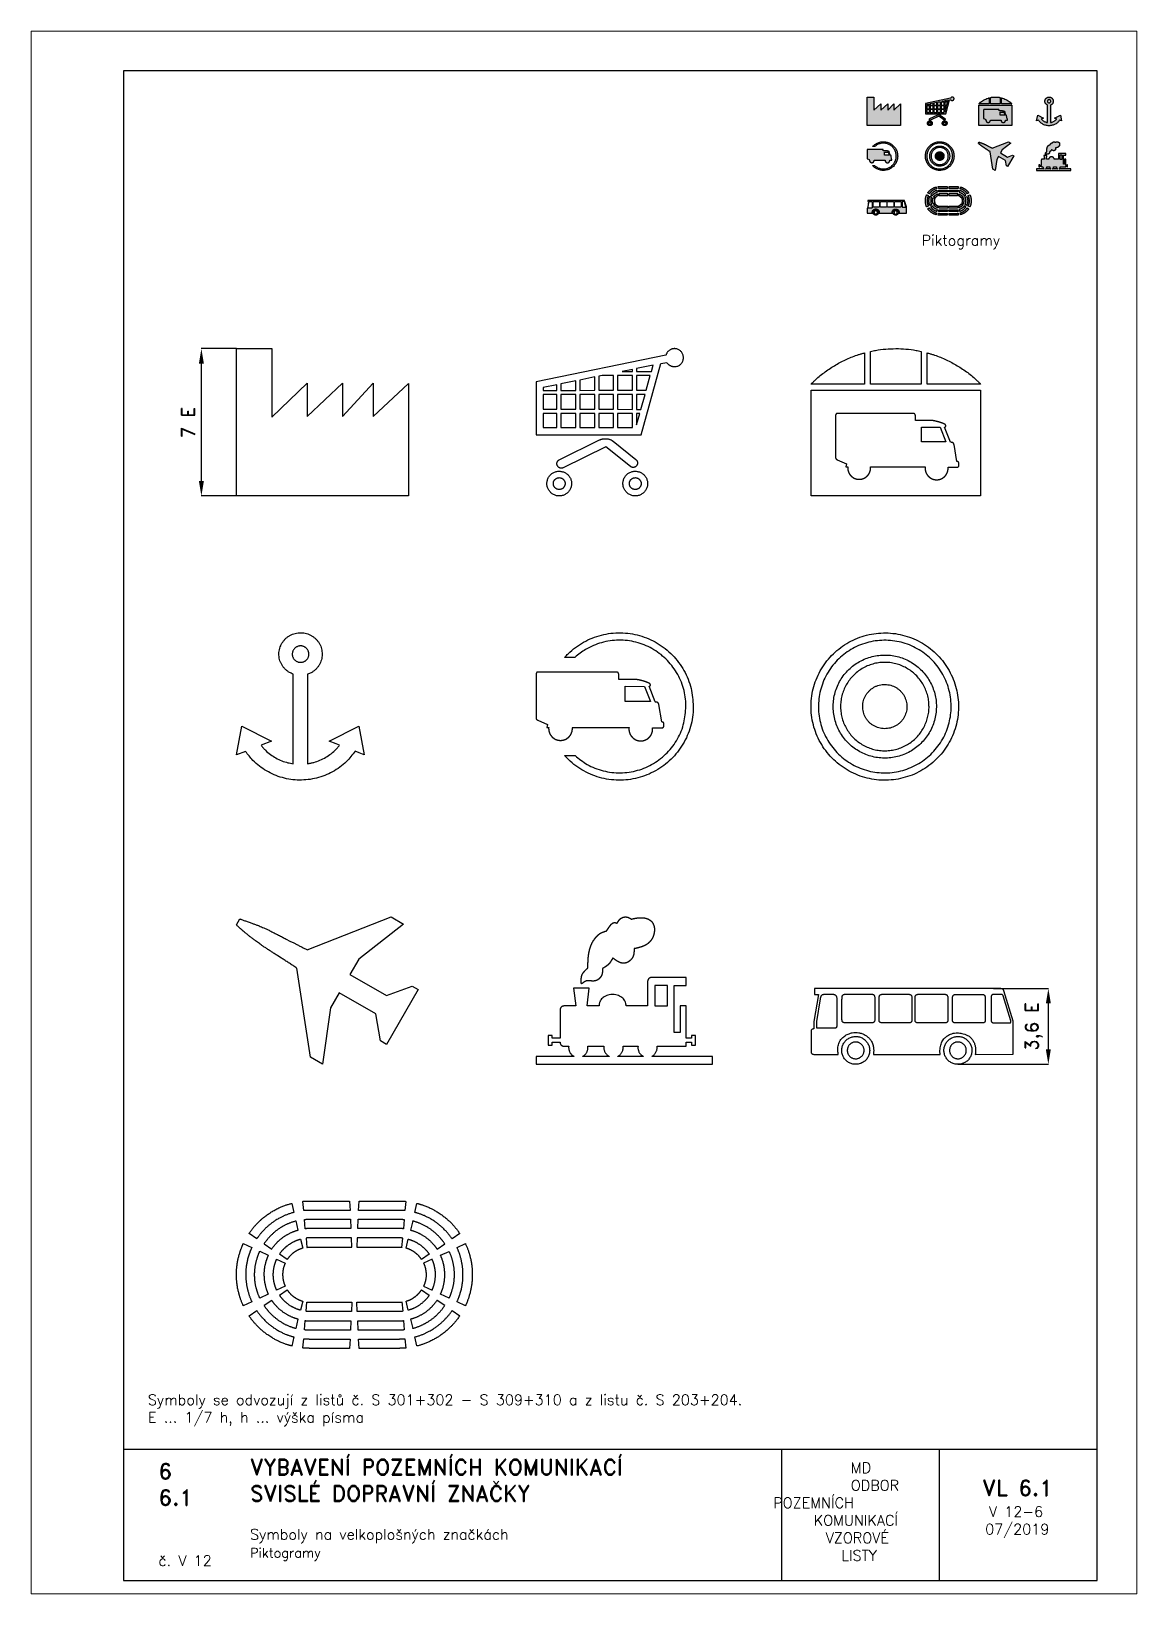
# Paper-space layout 'V 12-6' of a CAD drawing. Header units: millimetres. Extents: x 0 to 210, y 0 to 297.
# The model-space entities are those that its viewports show. They can reach past a viewport. Long polylines and large blocks are cut down to what shows.
import ezdxf

# ---------------------------------------------------------------- set-up
doc = ezdxf.new("R2010")
doc.units = ezdxf.units.MM
doc.header["$LTSCALE"] = 5
for name, color, linetype in [('Kóty', 2, 'Continuous'), ('Rozpiska', 7, 'Continuous'), ('Značka', 7, 'Continuous')]:
    doc.layers.add(name, color=color, linetype=linetype)
doc.layers.add('Rámeček', color=6, linetype='Continuous', plot=False)
doc.styles.get("Standard").update_dxf_attribs({"font": 'romand.shx', "height": 37.5})
doc.dimstyles.get("Standard").update_dxf_attribs({"dimtxt": 37.5, "dimasz": 42.5, "dimexe": 0.18, "dimexo": 0.0625, "dimgap": 18.75, "dimtad": 1, "dimdec": 0, "dimzin": 0, "dimdsep": 46, "dimtxsty": 'Standard', "dimcen": 0.09, "dimadec": 0, "dimazin": 0, "dimtfac": 1, "dimtdec": 0, "dimtofl": 0, "dimtmove": 0, "dimatfit": 3, "dimfxl": 1, "dimtolj": 1, "dimtzin": 0, "dimarcsym": 0})

psp = doc.layouts.new('V 12-6')

# ---------------------------------------------------------------- texts
at = {"layer": 'Rozpiska', "color": 7, "attachment_point": 1}
for s, width, heights, insert, char_height in [('\\pi7.41301;Piktogramy', 31.3022, [0], (161.72, 258.25), 2), ('Symboly se odvozují z listů č. S 301+302 - S 309+310 a z listu č. S 203+204.\\PE ... 1/7 h, h ... výška písma{\\H2.02381x; }', 176.138, [0], (22.17, 37.86), 2), ('6', 149.0422, [0], (24.17, 24.77), 3), ('{\\C6;VYBAVENÍ POZEMNÍCH KOMUNIKACÍ\\P}SVISLÉ DOPRAVNÍ ZNAČKY{\\H1.34524x; }', 149.0422, [0], (41.56, 25.56), 3), ('\\pi14.7414;{\\C6;MD\\P\\pi2.36044;}ODBOR POZEMNÍCH{\\H1.57143x; }\\P\\pi7.69378;KOMUNIKACÍ{\\H1.5x; }\\P\\pi9.97949;{\\C6;VZOROVÉ\\H1.47619x; \\H0.67742x;\\P\\pi12.93187;LISTY\\H1.26984x; }', 33.1018, [0], (140.95, 24.95), 2), ('\\pi1.03113;{\\H1.5x;\\C6;VL 6.1\\P\\pi2.26919;\\H0.66667x;V 12-6\\H1.66666x; \\H0.6x;\\P\\pi1.5549;07/2019\\H1.80159x; }', 16.0623, [0], (179.66, 21.61), 2), ('6.1', 149.0422, [0], (24.17, 19.78), 3), ('{\\C6;Symboly na velkoplošných značkách}', 149.0422, [0], (41.56, 12.29), 2), ('{\\C6;č. V 12}', 16.1027, [2.67], (24.17, 7.28), 2), ('{\\C6;\\P}Piktogramy{\\H1.83333x; }', 149.0422, [0], (41.56, 11.68), 1.8)]:
    psp.add_mtext_dynamic_manual_height_columns(s, width=width, gutter_width=100, heights=heights, dxfattribs=dict(at, insert=insert, char_height=char_height))

msp = doc.modelspace()

# ---------------------------------------------------------------- blocks, each defined once
blk = doc.blocks.new('*D0')
at = {"layer": 'Defpoints', "color": 0, "transparency": 16777216}
for p in [(1084.8, 8647.2), (1184.8, 8647.2), (1184.8, 8227.2)]:
    blk.add_point(p, dxfattribs=at)
at = {"layer": 'Kóty', "color": 0, "lineweight": -2, "transparency": 16777216}
for p, q in [((1184.7, 8647.2), (1084.6, 8647.2)), ((1084.8, 8269.7), (1084.8, 8604.7)), ((1184.7, 8227.2), (1084.6, 8227.2))]:
    blk.add_line(p, q, dxfattribs=at)
at = {"layer": 'Kóty', "color": 0, "transparency": 16777216}
for points in [[(1077.7, 8604.7), (1091.9, 8604.7), (1084.8, 8647.2)], [(1077.7, 8269.7), (1091.9, 8269.7), (1084.8, 8227.2)]]:
    blk.add_solid(points, dxfattribs=at)
at = {"layer": 'Kóty', "color": 0, "transparency": 16777216, "insert": (1047.3, 8437.2), "char_height": 37.5, "attachment_point": 5, "rotation": 90}
blk.add_mtext('\\A1;7 E', dxfattribs=at)
blk = doc.blocks.new('*D1')
at = {"layer": 'Defpoints', "color": 0, "transparency": 16777216}
for p in [(3342.4, 6822.7), (3498.2, 6822.7), (3240, 6606.7)]:
    blk.add_point(p, dxfattribs=at)
at = {"layer": 'Kóty', "color": 0, "lineweight": -2, "transparency": 16777216}
for p, q in [((3342.4, 6822.7), (3498.4, 6822.7)), ((3498.2, 6649.2), (3498.2, 6780.2)), ((3240.1, 6606.7), (3498.4, 6606.7))]:
    blk.add_line(p, q, dxfattribs=at)
at = {"layer": 'Kóty', "color": 0, "transparency": 16777216}
for points in [[(3491.1, 6780.2), (3505.3, 6780.2), (3498.2, 6822.7)], [(3491.1, 6649.2), (3505.3, 6649.2), (3498.2, 6606.7)]]:
    blk.add_solid(points, dxfattribs=at)
at = {"layer": 'Kóty', "color": 0, "transparency": 16777216, "insert": (3457.1, 6714.7), "char_height": 37.5, "attachment_point": 5, "rotation": 90}
blk.add_mtext('\\A1;3,6 E', dxfattribs=at)

# ---------------------------------------------------------------- dimensions: what is measured, and where the dimension line sits
at = {"layer": 'Kóty'}
for base, p1, p2, text, picture, middle in [((1084.8, 8647.2), (1184.8, 8227.2), (1184.8, 8647.2), '7 E', '*D0', (1047.3, 8437.2)), ((3498.2, 6822.7), (3240, 6606.7), (3342.4, 6822.7), '3,6 E', '*D1', (3457.1, 6714.7))]:
    dim = msp.add_linear_dim(base=base, p1=p1, p2=p2, angle=90, text=text, dimstyle='Standard', dxfattribs=at)
    dim.commit()
    dim.dimension.update_dxf_attribs({"geometry": picture, "text_midpoint": middle})

# ---------------------------------------------------------------- linework, layer by layer
at = {"layer": 'Značka', "color": 3}
for points in [[(1185.5, 8647.2), (1285, 8647.2), (1285.8, 8647.2), (1285.8, 8646.4), (1285.8, 8452.2), (1386.7, 8549.2), (1386.7, 8453.3), (1487.3, 8549.2), (1487.3, 8453.3), (1574.1, 8549.2), (1574.1, 8453.3), (1674.8, 8547.4), (1674.8, 8228), (1674.8, 8227.2), (1674.4, 8227.2), (1184.8, 8227.2), (1184.8, 8646.4), (1184.8, 8647.2), (1185.5, 8647.2)], [(2367.2, 8582), (2372.2, 8600.2), (2324.9, 8590.6), (2324.9, 8582.2), (2367.2, 8582)], [(2151.7, 8528.3), (2151.7, 8555.4), (2109.5, 8546.9), (2109.5, 8528.3), (2151.7, 8528.3)], [(2205.6, 8566.4), (2163.4, 8557.8), (2163.4, 8528.3), (2205.6, 8528.4), (2205.6, 8566.4)], [(2217.2, 8528.4), (2259.5, 8528.4), (2259.5, 8570.7), (2226.7, 8570.7), (2217.2, 8568.7), (2217.2, 8528.4)], [(2271, 8528.4), (2313.3, 8528.5), (2313.3, 8570.7), (2271, 8570.7), (2271, 8528.4)], [(2313.3, 8582.2), (2313.3, 8588.2), (2284.2, 8582.3), (2313.3, 8582.2)], [(2324.9, 8528.5), (2352.3, 8528.5), (2364, 8570.7), (2324.9, 8570.7), (2324.9, 8528.5)], [(2058.8, 8528.3), (2097.8, 8528.3), (2097.8, 8544.5), (2058.8, 8536.6), (2058.8, 8528.3)], [(2058.8, 8474.3), (2097.8, 8474.3), (2097.8, 8516.6), (2058.8, 8516.6), (2058.8, 8474.3)], [(2109.5, 8474.3), (2151.7, 8474.2), (2151.7, 8516.6), (2109.5, 8516.6), (2109.5, 8474.3)], [(2205.6, 8474.2), (2205.6, 8516.6), (2163.4, 8516.6), (2163.4, 8474.2), (2205.6, 8474.2)], [(2217.2, 8474.2), (2259.5, 8474.2), (2259.5, 8516.6), (2217.2, 8516.6), (2217.2, 8474.2)], [(2271, 8474.2), (2313.3, 8474.1), (2313.3, 8516.6), (2271, 8516.6), (2271, 8474.2)], [(2324.9, 8474.1), (2337.2, 8474.1), (2349, 8516.6), (2324.9, 8516.6), (2324.9, 8474.1)], [(2822.2, 8529.1), (3305.2, 8529.1), (3305.2, 8227.2), (2822.2, 8227.2), (2822.2, 8529.1)], [(2058.8, 8462.7), (2058.8, 8422.3), (2097.8, 8422.3), (2097.8, 8462.7), (2058.8, 8462.7)], [(2109.5, 8462.7), (2109.5, 8422.3), (2151.7, 8422.3), (2151.7, 8462.7), (2109.5, 8462.7)], [(2205.6, 8422.3), (2205.6, 8462.7), (2163.4, 8462.7), (2163.4, 8422.3), (2205.6, 8422.3)], [(2217.2, 8422.3), (2259.5, 8422.3), (2259.5, 8462.7), (2217.2, 8462.7), (2217.2, 8422.3)], [(2271, 8462.7), (2271, 8422.3), (2313.3, 8422.3), (2313.3, 8462.7), (2271, 8462.7)], [(2324.9, 8462.7), (2324.9, 8429.8), (2334, 8462.7), (2324.9, 8462.7)], [(2991.7, 8309.9), (3147.6, 8309.9), (3147.6, 8309.9), (3147.5, 8309.7), (3147.5, 8309.6), (3147.5, 8309.5), (3147.5, 8309.3), (3147.5, 8309.2), (3147.5, 8309.1), (3147.4, 8309), (3147.4, 8308.9), (3147.4, 8308.8), (3147.4, 8308.7), (3147.4, 8308.6), (3147.4, 8308.6), (3147.4, 8308.6), (3147.4, 8308.5), (3147.4, 8308.4), (3147.4, 8308.3), (3147.4, 8308.2), (3147.4, 8308.1), (3147.4, 8308), (3147.4, 8307.9), (3147.4, 8307.8), (3147.4, 8307.7), (3147.4, 8307.6), (3147.4, 8307.5), (3147.3, 8307.4), (3147.3, 8307.3), (3147.3, 8307.1), (3147.3, 8307), (3147.3, 8306.9), (3147.3, 8306.8), (3147.3, 8306.7), (3147.3, 8306.6), (3147.3, 8306.5), (3147.3, 8306.4), (3147.2, 8306.3), (3147.3, 8306.2), (3147.3, 8306.1), (3147.2, 8306), (3147.2, 8306), (3147.2, 8305.9), (3147.2, 8305.8), (3147.2, 8305.7), (3147.2, 8305.6), (3147.2, 8305.5), (3147.2, 8305.4), (3147.2, 8305.2), (3147.2, 8305.1), (3147.2, 8304.9), (3147.2, 8304.8), (3147.2, 8304.6), (3147.2, 8304.5), (3147.2, 8304.4), (3147.2, 8304.3), (3147.2, 8304.1), (3147.2, 8304), (3147.2, 8304), (3147.2, 8303.9), (3147.2, 8303.8), (3147.2, 8303.8), (3147.2, 8303.7), (3147.2, 8303.6), (3147.2, 8303.6), (3147.2, 8303.5), (3147.3, 8303.5), (3147.3, 8303.3), (3147.3, 8303.1), (3147.3, 8302.9), (3147.3, 8302.7), (3147.3, 8302.6), (3147.3, 8302.4), (3147.3, 8302.3), (3147.3, 8302.1), (3147.4, 8302), (3147.4, 8301.8), (3147.4, 8301.6), (3147.5, 8301.3), (3147.5, 8301.1), (3147.5, 8300.9), (3147.6, 8300.6), (3147.6, 8300.4), (3147.6, 8300.2), (3147.7, 8300.1), (3147.7, 8299.9), (3147.7, 8299.6), (3147.8, 8299.4), (3147.9, 8299.1), (3147.9, 8298.9), (3147.9, 8298.7), (3148, 8298.5), (3148, 8298.3), (3148.1, 8298.1), (3148.1, 8297.9), (3148.2, 8297.7), (3148.2, 8297.5), (3148.3, 8297.3), (3148.4, 8297.1), (3148.4, 8296.9), (3148.5, 8296.8), (3148.5, 8296.6), (3148.6, 8296.4), (3148.6, 8296.3), (3148.7, 8296.2), (3148.7, 8296), (3148.8, 8295.9), (3148.9, 8295.6), (3148.9, 8295.3), (3149, 8295.1), (3149.1, 8294.9), (3149.2, 8294.7), (3149.3, 8294.5), (3149.3, 8294.3), (3149.4, 8294.2), (3149.5, 8294), (3149.5, 8293.8), (3149.6, 8293.5), (3149.8, 8293.2), (3149.9, 8293), (3150, 8292.8), (3150.1, 8292.6), (3150.2, 8292.3), (3150.3, 8292.2), (3150.3, 8292), (3150.4, 8291.8), (3150.5, 8291.6), (3150.6, 8291.4), (3150.7, 8291.2), (3150.8, 8291), (3150.9, 8290.8), (3151, 8290.6), (3151.1, 8290.4), (3151.2, 8290.3), (3151.3, 8290.2), (3151.4, 8290), (3151.5, 8289.8), (3151.6, 8289.6), (3151.7, 8289.4), (3151.8, 8289.2), (3151.9, 8289), (3152.1, 8288.9), (3152.1, 8288.7), (3152.2, 8288.6), (3152.3, 8288.4), (3152.4, 8288.3), (3152.6, 8288.1), (3152.7, 8287.9), (3152.8, 8287.8), (3152.9, 8287.6), (3153, 8287.5), (3153, 8287.4), (3153.1, 8287.2), (3153.2, 8287.1), (3153.3, 8287), (3153.4, 8286.9), (3153.5, 8286.8), (3153.6, 8286.6), (3153.8, 8286.4), (3153.9, 8286.2), (3154, 8286.1), (3154.1, 8285.9), (3154.3, 8285.8), (3154.4, 8285.6), (3154.5, 8285.5), (3154.6, 8285.4), (3154.7, 8285.2), (3154.9, 8285), (3155.1, 8284.8), (3155.3, 8284.6), (3155.4, 8284.4), (3155.6, 8284.2), (3155.7, 8284), (3155.9, 8283.9), (3156, 8283.7), (3156.2, 8283.6), (3156.3, 8283.4), (3156.5, 8283.2), (3156.7, 8283.1), (3156.8, 8282.9), (3157, 8282.8), (3157.1, 8282.6), (3157.3, 8282.5), (3157.4, 8282.4), (3157.5, 8282.3), (3157.6, 8282.1), (3157.8, 8282), (3158, 8281.8), (3158.1, 8281.7), (3158.3, 8281.5), (3158.4, 8281.4), (3158.6, 8281.3), (3158.7, 8281.1), (3158.9, 8281), (3159, 8280.9), (3159.1, 8280.8), (3159.3, 8280.7), (3159.4, 8280.6), (3159.6, 8280.4), (3159.7, 8280.3), (3159.8, 8280.2), (3160, 8280.1), (3160.1, 8280), (3160.2, 8280), (3160.3, 8279.9), (3160.4, 8279.8), (3160.6, 8279.7), (3160.8, 8279.6), (3161, 8279.4), (3161.1, 8279.3), (3161.3, 8279.2), (3161.5, 8279.1), (3161.6, 8279), (3161.8, 8278.9), (3161.9, 8278.8), (3162.1, 8278.7), (3162.3, 8278.6), (3162.5, 8278.4), (3162.7, 8278.3), (3162.8, 8278.2), (3163, 8278.1), (3163.1, 8278), (3163.3, 8277.9), (3163.4, 8277.8), (3163.6, 8277.8), (3163.7, 8277.7), (3163.9, 8277.6), (3164.1, 8277.5), (3164.2, 8277.4), (3164.4, 8277.3), (3164.5, 8277.2), (3164.6, 8277.1), (3164.8, 8277), (3164.9, 8277), (3165, 8276.9), (3165.2, 8276.8), (3165.3, 8276.8), (3165.5, 8276.7), (3165.7, 8276.6), (3165.8, 8276.5), (3166, 8276.5), (3166.1, 8276.4), (3166.3, 8276.3), (3166.4, 8276.3), (3166.5, 8276.2), (3166.6, 8276.1), (3166.8, 8276.1), (3166.9, 8276), (3167.1, 8276), (3167.2, 8275.9), (3167.3, 8275.9), (3167.4, 8275.8), (3167.6, 8275.8), (3167.7, 8275.7), (3167.8, 8275.7), (3167.9, 8275.6), (3168, 8275.6), (3168.2, 8275.5), (3168.4, 8275.5), (3168.5, 8275.4), (3168.7, 8275.4), (3168.8, 8275.3), (3169, 8275.2), (3169.1, 8275.2), (3169.2, 8275.2), (3169.4, 8275.1), (3169.5, 8275), (3169.8, 8275), (3170, 8274.9), (3170.2, 8274.8), (3170.4, 8274.8), (3170.6, 8274.7), (3170.8, 8274.7), (3171, 8274.6), (3171.1, 8274.6), (3171.3, 8274.5), (3171.6, 8274.4), (3171.8, 8274.4), (3172, 8274.3), (3172.1, 8274.3), (3172.3, 8274.2), (3172.5, 8274.2), (3172.7, 8274.2), (3172.8, 8274.1), (3172.9, 8274.1), (3173.1, 8274), (3173.3, 8274), (3173.5, 8274), (3173.7, 8273.9), (3173.9, 8273.9), (3174.1, 8273.9), (3174.3, 8273.8), (3174.4, 8273.8), (3174.6, 8273.8), (3174.7, 8273.8), (3174.9, 8273.7), (3175, 8273.7), (3175.2, 8273.7), (3175.4, 8273.7), (3175.5, 8273.6), (3175.7, 8273.6), (3175.8, 8273.6), (3176, 8273.6), (3176.1, 8273.6), (3176.2, 8273.6), (3176.3, 8273.6), (3176.5, 8273.5), (3176.6, 8273.5), (3176.8, 8273.5), (3177, 8273.5), (3177.1, 8273.5), (3177.3, 8273.5), (3177.4, 8273.5), (3177.5, 8273.5), (3177.7, 8273.4), (3177.8, 8273.4), (3178, 8273.4), (3178, 8273.4), (3178.1, 8273.4), (3178.1, 8273.4), (3178.1, 8273.4), (3178.2, 8273.4), (3178.2, 8273.4), (3178.3, 8273.4), (3178.3, 8273.4), (3178.3, 8273.4), (3178.4, 8273.4), (3178.4, 8273.4), (3178.5, 8273.4), (3178.5, 8273.4), (3178.6, 8273.4), (3178.6, 8273.4), (3178.6, 8273.4), (3178.7, 8273.4), (3178.8, 8273.4), (3178.8, 8273.4), (3178.8, 8273.4), (3178.9, 8273.4), (3178.9, 8273.4), (3179, 8273.4), (3179, 8273.4), (3179.1, 8273.4), (3179.1, 8273.4), (3179.2, 8273.4), (3179.2, 8273.4), (3179.3, 8273.4), (3179.3, 8273.4), (3179.4, 8273.4), (3179.4, 8273.4), (3179.4, 8273.4), (3179.5, 8273.4), (3179.5, 8273.4), (3179.6, 8273.4), (3179.6, 8273.4), (3179.7, 8273.4), (3179.7, 8273.4), (3179.8, 8273.4), (3179.8, 8273.4), (3179.9, 8273.4), (3180, 8273.4), (3180, 8273.4), (3180, 8273.4), (3180.1, 8273.4), (3180.1, 8273.4), (3180.2, 8273.4), (3180.2, 8273.4), (3180.3, 8273.4), (3180.3, 8273.4), (3180.4, 8273.4), (3180.4, 8273.4), (3180.5, 8273.4), (3180.5, 8273.4), (3180.6, 8273.4), (3180.6, 8273.4), (3180.7, 8273.4), (3180.7, 8273.4), (3180.7, 8273.4), (3180.8, 8273.4), (3180.8, 8273.4), (3180.9, 8273.4), (3180.9, 8273.4), (3181, 8273.4), (3181, 8273.4), (3181, 8273.4), (3181.1, 8273.4), (3181.1, 8273.4), (3181.2, 8273.4), (3181.2, 8273.4), (3181.2, 8273.4), (3181.3, 8273.4), (3181.3, 8273.4), (3181.4, 8273.4), (3181.4, 8273.4), (3181.5, 8273.4), (3181.6, 8273.5), (3181.7, 8273.5), (3181.8, 8273.5), (3181.9, 8273.5), (3182, 8273.5), (3182, 8273.5), (3182.1, 8273.5), (3182.2, 8273.5), (3182.2, 8273.5), (3182.3, 8273.5), (3182.4, 8273.5), (3182.4, 8273.5), (3182.5, 8273.5), (3182.6, 8273.5), (3182.6, 8273.5), (3182.7, 8273.5), (3182.7, 8273.5), (3182.8, 8273.5), (3182.9, 8273.5), (3183, 8273.5), (3183, 8273.5), (3183.1, 8273.5), (3183.1, 8273.5), (3183.2, 8273.6), (3183.3, 8273.6), (3183.3, 8273.6), (3183.4, 8273.6), (3183.4, 8273.6), (3183.5, 8273.6), (3183.5, 8273.6), (3183.6, 8273.6), (3183.6, 8273.6), (3183.7, 8273.6), (3183.7, 8273.6), (3183.8, 8273.6), (3183.8, 8273.6), (3183.9, 8273.6), (3183.9, 8273.6), (3184, 8273.6), (3184.1, 8273.7), (3184.2, 8273.7), (3184.2, 8273.7), (3184.3, 8273.7), (3184.3, 8273.7), (3184.4, 8273.7), (3184.4, 8273.7), (3184.5, 8273.7), (3184.6, 8273.7), (3184.6, 8273.7), (3184.9, 8273.8), (3185.1, 8273.8), (3185.3, 8273.8), (3185.4, 8273.9), (3185.6, 8273.9), (3185.8, 8273.9), (3186, 8273.9), (3186.1, 8274), (3186.3, 8274), (3186.5, 8274), (3186.6, 8274.1), (3186.8, 8274.1), (3187, 8274.1), (3187.1, 8274.2), (3187.3, 8274.2), (3187.4, 8274.2), (3187.5, 8274.3), (3187.7, 8274.3), (3187.8, 8274.3), (3187.9, 8274.4), (3188.1, 8274.4), (3188.3, 8274.5), (3188.5, 8274.5), (3188.6, 8274.6), (3188.7, 8274.6), (3188.9, 8274.7), (3189, 8274.7), (3189.1, 8274.7), (3189.3, 8274.8), (3189.4, 8274.8), (3189.6, 8274.9), (3189.7, 8274.9), (3189.8, 8274.9), (3190, 8275), (3190.1, 8275), (3190.2, 8275.1), (3190.3, 8275.1), (3190.4, 8275.1), (3190.5, 8275.1), (3190.6, 8275.2), (3190.8, 8275.3), (3191, 8275.3), (3191.1, 8275.4), (3191.3, 8275.4), (3191.4, 8275.5), (3191.5, 8275.6), (3191.7, 8275.6), (3191.8, 8275.6), (3191.9, 8275.7), (3192.1, 8275.7), (3192.3, 8275.8), (3192.6, 8276), (3192.8, 8276.1), (3193.1, 8276.1), (3193.3, 8276.2), (3193.5, 8276.3), (3193.7, 8276.4), (3193.8, 8276.5), (3194.1, 8276.6), (3194.3, 8276.7), (3194.5, 8276.8), (3194.7, 8276.9), (3194.9, 8277), (3195.1, 8277.1), (3195.3, 8277.2), (3195.5, 8277.3), (3195.6, 8277.4), (3195.7, 8277.5), (3195.9, 8277.6), (3196.1, 8277.7), (3196.3, 8277.8), (3196.5, 8277.9), (3196.7, 8278), (3196.8, 8278.1), (3197, 8278.2), (3197.2, 8278.3), (3197.3, 8278.4), (3197.5, 8278.5), (3197.6, 8278.6), (3197.8, 8278.8), (3197.9, 8278.9), (3198.1, 8279), (3198.2, 8279.1), (3198.4, 8279.2), (3198.5, 8279.3), (3198.6, 8279.3), (3198.8, 8279.4), (3198.9, 8279.5), (3199, 8279.6), (3199.1, 8279.7), (3199.3, 8279.8), (3199.5, 8280), (3199.7, 8280.1), (3199.8, 8280.2), (3200, 8280.4), (3200.2, 8280.5), (3200.3, 8280.6), (3200.4, 8280.7), (3200.6, 8280.8), (3200.7, 8280.9), (3200.9, 8281.1), (3201.2, 8281.3), (3201.3, 8281.5), (3201.5, 8281.6), (3201.7, 8281.8), (3201.9, 8282), (3202, 8282.1), (3202.2, 8282.2), (3202.3, 8282.4), (3202.5, 8282.5), (3202.7, 8282.7), (3202.9, 8282.9), (3203, 8283), (3203.2, 8283.2), (3203.3, 8283.3), (3203.5, 8283.5), (3203.6, 8283.6), (3203.7, 8283.7), (3203.8, 8283.8), (3203.9, 8284), (3204.1, 8284.2), (3204.3, 8284.3), (3204.4, 8284.5), (3204.5, 8284.6), (3204.7, 8284.8), (3204.8, 8284.9), (3204.9, 8285.1), (3205, 8285.2), (3205.1, 8285.4), (3205.2, 8285.5), (3205.4, 8285.7), (3205.5, 8285.8), (3205.6, 8285.9), (3205.7, 8286.1), (3205.8, 8286.2), (3205.9, 8286.3), (3205.9, 8286.4), (3206, 8286.5), (3206.1, 8286.6), (3206.2, 8286.8), (3206.4, 8287), (3206.5, 8287.2), (3206.6, 8287.3), (3206.7, 8287.5), (3206.8, 8287.7), (3207, 8287.8), (3207.1, 8288), (3207.1, 8288.1), (3207.3, 8288.3), (3207.4, 8288.5), (3207.5, 8288.6), (3207.6, 8288.8), (3207.7, 8289), (3207.8, 8289.2), (3207.9, 8289.3), (3208, 8289.5), (3208.1, 8289.6), (3208.2, 8289.8), (3208.3, 8289.9), (3208.4, 8290.1), (3208.5, 8290.3), (3208.5, 8290.4), (3208.6, 8290.6), (3208.7, 8290.7), (3208.8, 8290.9), (3208.9, 8291), (3208.9, 8291.1), (3209, 8291.2), (3209, 8291.4), (3209.1, 8291.5), (3209.2, 8291.7), (3209.3, 8291.9), (3209.4, 8292), (3209.4, 8292.1), (3209.5, 8292.3), (3209.6, 8292.4), (3209.6, 8292.6), (3209.7, 8292.7), (3209.8, 8292.8), (3209.8, 8293), (3209.9, 8293.1), (3209.9, 8293.3), (3210, 8293.4), (3210, 8293.5), (3210.1, 8293.6), (3210.1, 8293.7), (3210.2, 8293.8), (3210.2, 8293.9), (3210.3, 8294), (3210.3, 8294.2), (3210.4, 8294.4), (3210.5, 8294.6), (3210.5, 8294.7), (3210.6, 8294.9), (3210.6, 8295), (3210.7, 8295.2), (3210.7, 8295.3), (3210.8, 8295.4), (3210.8, 8295.6), (3210.9, 8295.7), (3211, 8296), (3211, 8296.2), (3211.1, 8296.4), (3211.1, 8296.6), (3211.2, 8296.8), (3211.3, 8297), (3211.3, 8297.2), (3211.4, 8297.3), (3211.4, 8297.5), (3211.5, 8297.7), (3211.5, 8298), (3211.6, 8298.2), (3211.6, 8298.3), (3211.7, 8298.5), (3211.7, 8298.7), (3211.7, 8298.9), (3211.8, 8299), (3211.8, 8299.1), (3211.9, 8299.3), (3211.9, 8299.5), (3211.9, 8299.7), (3212, 8299.9), (3212, 8300.1), (3212, 8300.3), (3212.1, 8300.4), (3212.1, 8300.6), (3212.1, 8300.8), (3212.1, 8300.9), (3212.2, 8301.1), (3212.2, 8301.3), (3212.2, 8301.4), (3212.2, 8301.6), (3212.2, 8301.7), (3212.3, 8301.9), (3212.3, 8302), (3212.3, 8302.1), (3212.3, 8302.3), (3212.3, 8302.4), (3212.3, 8302.5), (3212.3, 8302.7), (3212.4, 8302.9), (3212.4, 8303.1), (3212.4, 8303.3), (3212.4, 8303.5), (3212.4, 8303.6), (3212.4, 8303.8), (3212.5, 8304), (3212.5, 8304.1), (3212.5, 8304.3), (3212.5, 8304.5), (3212.5, 8304.6), (3212.5, 8304.7), (3212.5, 8304.8), (3212.5, 8304.9), (3212.5, 8305), (3212.5, 8305.1), (3212.5, 8305.2), (3212.5, 8305.3), (3212.5, 8305.4), (3212.5, 8305.5), (3212.5, 8305.6), (3212.5, 8305.7), (3212.5, 8305.8), (3212.5, 8305.9), (3212.5, 8306), (3212.5, 8306.1), (3212.6, 8306.1), (3212.6, 8306.2), (3212.6, 8306.3), (3212.6, 8306.4), (3212.6, 8306.5), (3212.6, 8306.6), (3212.5, 8306.7), (3212.5, 8306.8), (3212.5, 8306.9), (3212.5, 8307), (3212.5, 8307), (3212.5, 8307.1), (3212.5, 8307.2), (3212.5, 8307.3), (3212.5, 8307.4), (3212.5, 8307.5), (3212.5, 8307.5), (3212.5, 8307.6), (3212.5, 8307.7), (3212.5, 8307.8), (3212.5, 8307.8), (3212.5, 8307.9), (3212.5, 8308), (3212.5, 8308), (3212.5, 8308.1), (3212.5, 8308.2), (3212.5, 8308.3), (3212.5, 8308.4), (3212.5, 8308.5), (3212.5, 8308.6), (3212.5, 8308.7), (3212.5, 8308.8), (3212.5, 8308.9), (3212.5, 8308.9), (3212.5, 8309), (3236.9, 8309), (3236.9, 8309), (3237, 8309), (3237.1, 8309), (3237.2, 8309), (3237.3, 8309), (3237.4, 8309), (3237.5, 8309), (3237.5, 8309), (3237.6, 8309), (3237.7, 8309), (3237.8, 8309), (3237.9, 8309), (3238, 8309), (3238, 8309), (3238.1, 8309), (3238.2, 8309), (3238.3, 8309), (3238.3, 8309), (3238.4, 8309), (3238.5, 8309.1), (3238.6, 8309.1), (3238.7, 8309.1), (3238.7, 8309.1), (3238.8, 8309.1), (3238.9, 8309.1), (3238.9, 8309.2), (3239, 8309.2), (3239.1, 8309.2), (3239.1, 8309.2), (3239.2, 8309.2), (3239.3, 8309.2), (3239.4, 8309.2), (3239.4, 8309.3), (3239.5, 8309.3), (3239.5, 8309.3), (3239.6, 8309.3), (3239.6, 8309.4), (3239.7, 8309.4), (3239.7, 8309.4), (3239.8, 8309.4), (3239.8, 8309.4), (3239.9, 8309.5), (3240, 8309.5), (3240.1, 8309.5), (3240.1, 8309.5), (3240.2, 8309.6), (3240.3, 8309.6), (3240.3, 8309.6), (3240.4, 8309.6), (3240.4, 8309.7), (3240.5, 8309.7), (3240.5, 8309.7), (3240.5, 8309.7), (3240.6, 8309.8), (3240.7, 8309.8), (3240.8, 8309.8), (3240.8, 8309.9), (3240.9, 8309.9), (3241, 8310), (3241, 8310), (3241.1, 8310.1), (3241.2, 8310.1), (3241.2, 8310.1), (3241.2, 8310.2), (3241.3, 8310.2), (3241.3, 8310.2), (3241.4, 8310.3), (3241.4, 8310.3), (3241.5, 8310.4), (3241.6, 8310.5), (3241.7, 8310.5), (3241.8, 8310.6), (3241.9, 8310.7), (3241.9, 8310.7), (3242, 8310.8), (3242.1, 8310.9), (3242.2, 8311), (3242.3, 8311), (3242.3, 8311.1), (3242.4, 8311.2), (3242.5, 8311.3), (3242.5, 8311.4), (3242.6, 8311.5), (3242.6, 8311.6), (3242.7, 8311.7), (3242.8, 8311.8), (3242.8, 8311.8), (3242.8, 8311.9), (3242.8, 8311.9), (3242.8, 8312), (3242.9, 8312), (3242.9, 8312.1), (3242.9, 8312.1), (3242.9, 8312.1), (3242.9, 8312.2), (3243, 8312.3), (3243, 8312.3), (3243, 8312.4), (3243, 8312.4), (3243, 8312.5), (3243, 8312.5), (3243, 8312.5), (3243.1, 8312.6), (3243.1, 8312.6), (3243.1, 8312.7), (3243.1, 8312.7), (3243.1, 8312.7), (3243.1, 8312.8), (3243.1, 8312.8), (3243.1, 8312.9), (3243.1, 8312.9), (3243.1, 8312.9), (3243.1, 8313), (3243.1, 8313), (3243.1, 8313.1), (3243.1, 8313.1), (3243.1, 8320.1), (3243.1, 8320.2), (3243.1, 8320.2), (3243.1, 8320.3), (3243.1, 8320.3), (3243.1, 8320.4), (3243.1, 8320.4), (3243.1, 8320.5), (3243.1, 8320.5), (3243.1, 8320.6), (3243.1, 8320.6), (3243.1, 8320.7), (3243.1, 8320.7), (3243.1, 8320.7), (3243.1, 8320.8), (3243.1, 8320.8), (3243.1, 8320.9), (3243.1, 8320.9), (3243.1, 8321), (3243.1, 8321), (3243.1, 8321.1), (3243.1, 8321.1), (3243.1, 8321.2), (3243.1, 8321.3), (3243.1, 8321.4), (3243, 8321.5), (3243, 8321.5), (3243, 8321.6), (3243, 8321.7), (3243, 8321.8), (3243, 8321.8), (3242.9, 8321.9), (3242.9, 8322), (3242.9, 8322.1), (3242.9, 8322.2), (3242.8, 8322.3), (3242.8, 8322.4), (3242.8, 8322.4), (3242.8, 8322.5), (3242.7, 8322.6), (3242.7, 8322.7), (3242.7, 8322.8), (3242.6, 8322.8), (3242.6, 8322.9), (3242.5, 8323), (3242.5, 8323), (3242.5, 8323.1), (3242.4, 8323.2), (3242.4, 8323.2), (3242.4, 8323.3), (3242.4, 8323.3), (3242.3, 8323.4), (3242.3, 8323.4), (3242.3, 8323.5), (3242.2, 8323.6), (3242.2, 8323.6), (3242.1, 8323.7), (3242.1, 8323.7), (3242.1, 8323.8), (3242, 8323.8), (3242, 8323.9), (3242, 8323.9), (3241.9, 8324), (3241.8, 8324.1), (3241.8, 8324.1), (3241.7, 8324.2), (3241.7, 8324.2), (3241.6, 8324.3), (3241.6, 8324.3), (3241.5, 8324.4), (3241.5, 8324.4), (3241.4, 8324.5), (3241.4, 8324.5), (3241.3, 8324.6), (3241.2, 8324.6), (3241.2, 8324.7), (3241.1, 8324.7), (3241.1, 8324.7), (3241, 8324.8), (3240.9, 8324.8), (3240.9, 8324.8), (3240.8, 8324.8), (3240.8, 8324.9), (3240.7, 8324.9), (3240.6, 8324.9), (3240.5, 8325), (3240.5, 8325), (3240.4, 8325), (3240.3, 8325), (3240.2, 8325), (3240.2, 8325.1), (3240.1, 8325.1), (3240, 8325.1), (3239.9, 8325.1), (3239.8, 8325.2), (3239.8, 8325.2), (3239.7, 8325.2), (3239.6, 8325.2), (3239.5, 8325.2), (3239.5, 8325.2), (3239.4, 8325.2), (3239.3, 8325.3), (3239.2, 8325.3), (3239.1, 8325.3), (3239, 8325.3), (3239, 8325.3), (3238.9, 8325.3), (3238.8, 8325.3), (3238.7, 8325.3), (3238.6, 8325.3), (3238.6, 8325.3), (3238.5, 8325.4), (3238.4, 8325.4), (3238.3, 8325.4), (3238.2, 8325.4), (3238.1, 8325.4), (3238, 8325.4), (3237.9, 8325.5), (3237.8, 8325.5), (3237.8, 8325.5), (3237.7, 8325.5), (3237.6, 8325.5), (3237.5, 8325.5), (3229.4, 8373.8), (3229.4, 8373.9), (3229.4, 8373.9), (3229.4, 8374), (3229.4, 8374), (3229.4, 8374.1), (3229.4, 8374.1), (3229.4, 8374.1), (3229.4, 8374.2), (3229.4, 8374.2), (3229.3, 8374.3), (3229.3, 8374.4), (3229.3, 8374.4), (3229.3, 8374.5), (3229.3, 8374.6), (3229.3, 8374.6), (3229.2, 8374.7), (3229.2, 8374.8), (3229.2, 8374.8), (3229.2, 8374.9), (3229.1, 8375), (3229.1, 8375), (3229.1, 8375.1), (3229.1, 8375.2), (3229, 8375.3), (3229, 8375.3), (3229, 8375.4), (3229, 8375.5), (3228.9, 8375.5), (3228.9, 8375.6), (3228.9, 8375.7), (3228.9, 8375.7), (3228.9, 8375.7), (3228.9, 8375.8), (3228.8, 8375.8), (3228.8, 8375.9), (3228.8, 8375.9), (3228.8, 8375.9), (3228.8, 8376), (3228.8, 8376), (3228.8, 8376.1), (3228.7, 8376.1), (3228.7, 8376.2), (3228.6, 8376.3), (3228.6, 8376.3), (3228.6, 8376.4), (3228.5, 8376.5), (3228.5, 8376.5), (3228.5, 8376.6), (3228.4, 8376.7), (3228.4, 8376.8), (3228.4, 8376.8), (3228.3, 8376.9), (3228.3, 8376.9), (3228.2, 8377), (3228.2, 8377), (3228.2, 8377.1), (3228.1, 8377.1), (3228.1, 8377.2), (3228, 8377.2), (3228, 8377.3), (3228, 8377.3), (3228, 8377.3), (3228, 8377.3), (3227.9, 8377.4), (3227.9, 8377.5), (3227.8, 8377.6), (3227.7, 8377.7), (3227.6, 8377.7), (3227.5, 8377.8), (3227.5, 8377.9), (3227.4, 8377.9), (3227.3, 8378), (3227.3, 8378.1), (3227.2, 8378.1), (3227.1, 8378.2), (3227.1, 8378.2), (3227, 8378.3), (3227, 8378.3), (3226.9, 8378.4), (3226.9, 8378.4), (3226.8, 8378.5), (3226.8, 8378.5), (3226.7, 8378.5), (3226.6, 8378.6), (3226.5, 8378.7), (3226.4, 8378.7), (3226.3, 8378.8), (3226.2, 8378.9), (3226.1, 8378.9), (3226, 8379), (3225.9, 8379), (3225.8, 8379), (3225.7, 8379.1), (3225.6, 8379.1), (3225.6, 8379.2), (3225.5, 8379.2), (3225.4, 8379.2), (3225.4, 8379.2), (3225.3, 8379.3), (3225.3, 8379.3), (3225.2, 8379.3), (3225.2, 8379.3), (3225.1, 8379.3), (3225, 8379.4), (3224.8, 8379.4), (3224.7, 8379.5), (3224.5, 8379.5), (3224.4, 8379.6), (3224.3, 8379.6), (3224.2, 8379.6), (3224, 8379.7), (3223.9, 8379.7), (3223.8, 8379.7), (3223.6, 8379.8), (3223.5, 8379.8), (3223.4, 8379.8), (3223.3, 8379.8), (3223.2, 8379.8), (3223.1, 8379.9), (3223, 8379.9), (3222.9, 8379.9), (3222.7, 8379.9), (3222.6, 8379.9), (3222.5, 8380), (3222.4, 8380), (3222.2, 8380), (3222.1, 8380), (3222, 8380.1), (3221.9, 8380.1), (3221.8, 8380.1), (3221.7, 8380.1), (3221.6, 8380.1), (3221.5, 8380.1), (3221.4, 8380.2), (3221.3, 8380.2), (3221.2, 8380.2), (3221.1, 8380.2), (3221, 8380.2), (3220.9, 8380.2), (3220.8, 8380.2), (3220.7, 8380.2), (3220.6, 8380.2), (3220.6, 8380.2), (3220.4, 8380.2), (3220.3, 8380.3), (3220.2, 8380.3), (3220.1, 8380.3), (3220, 8380.3), (3219.9, 8380.3), (3219.8, 8380.3), (3219.8, 8380.3), (3219.7, 8380.3), (3219.6, 8380.3), (3219.5, 8380.3), (3219.5, 8380.3), (3219.5, 8380.3), (3219.4, 8380.3), (3202.7, 8423.5), (3202.7, 8423.5), (3202.8, 8423.6), (3202.8, 8423.6), (3202.9, 8423.6), (3202.9, 8423.6), (3203, 8423.6), (3203, 8423.6), (3203, 8423.6), (3203, 8423.6), (3203.1, 8423.6), (3203.1, 8423.6), (3203.2, 8423.6), (3203.2, 8423.6), (3203.3, 8423.7), (3203.3, 8423.7), (3203.4, 8423.7), (3203.4, 8423.7), (3203.5, 8423.7), (3203.6, 8423.8), (3203.6, 8423.8), (3203.7, 8423.8), (3203.7, 8423.8), (3203.8, 8423.8), (3203.8, 8423.9), (3203.8, 8423.9), (3203.9, 8423.9), (3203.9, 8423.9), (3204, 8423.9), (3204, 8423.9), (3204, 8424), (3204.1, 8424), (3204.1, 8424), (3204.2, 8424), (3204.2, 8424), (3204.2, 8424.1), (3204.3, 8424.1), (3204.3, 8424.1), (3204.4, 8424.1), (3204.4, 8424.2), (3204.4, 8424.2), (3204.5, 8424.2), (3204.5, 8424.2), (3204.6, 8424.3), (3204.6, 8424.3), (3204.7, 8424.3), (3204.7, 8424.3), (3204.8, 8424.4), (3204.8, 8424.4), (3204.8, 8424.4), (3204.8, 8424.4), (3204.8, 8424.5), (3204.9, 8424.5), (3204.9, 8424.5), (3204.9, 8424.5), (3205, 8424.6), (3205, 8424.6), (3205, 8424.6), (3205.1, 8424.6), (3205.1, 8424.7), (3205.2, 8424.7), (3205.2, 8424.7), (3205.2, 8424.7), (3205.3, 8424.8), (3205.3, 8424.8), (3205.3, 8424.8), (3205.4, 8424.8), (3205.4, 8424.9), (3205.4, 8424.9), (3205.4, 8424.9), (3205.5, 8425), (3205.5, 8425), (3205.5, 8425), (3205.6, 8425), (3205.6, 8425.1), (3205.6, 8425.1), (3205.6, 8425.1), (3205.6, 8425.2), (3205.7, 8425.2), (3205.7, 8425.2), (3205.7, 8425.2), (3205.7, 8425.3), (3205.8, 8425.3), (3205.8, 8425.4), (3205.8, 8425.4), (3205.8, 8425.4), (3205.9, 8425.5), (3205.9, 8425.5), (3205.9, 8425.5), (3205.9, 8425.6), (3206, 8425.6), (3206, 8425.6), (3206, 8425.7), (3206, 8425.7), (3206, 8425.7), (3206.1, 8425.8), (3206.1, 8425.8), (3206.1, 8425.8), (3206.1, 8425.9), (3206.1, 8425.9), (3206.1, 8426), (3206.2, 8426), (3206.2, 8426), (3206.2, 8426.1), (3206.2, 8426.1), (3206.2, 8426.1), (3206.2, 8426.2), (3206.3, 8426.2), (3206.3, 8426.3), (3206.3, 8426.3), (3206.3, 8426.3), (3206.3, 8426.4), (3206.3, 8426.4), (3206.3, 8426.4), (3206.3, 8426.4), (3206.3, 8426.5), (3206.4, 8426.5), (3206.4, 8426.6), (3206.4, 8426.6), (3206.4, 8426.7), (3206.4, 8426.7), (3206.4, 8426.7), (3206.4, 8426.8), (3206.4, 8426.8), (3206.4, 8426.8), (3206.4, 8426.9), (3206.4, 8426.9), (3206.4, 8426.9), (3206.4, 8427), (3206.4, 8427), (3206.4, 8427), (3206.4, 8427.1), (3206.4, 8427.1), (3206.4, 8427.2), (3206.4, 8427.2), (3206.4, 8427.2), (3206.4, 8427.3), (3206.4, 8427.3), (3206.4, 8427.4), (3206.4, 8427.4), (3206.4, 8427.5), (3206.4, 8427.5), (3206.4, 8427.5), (3206.4, 8427.6), (3206.4, 8427.6), (3206.4, 8427.6), (3206.4, 8427.6), (3206.4, 8427.7), (3206.4, 8427.7), (3206.4, 8427.8), (3206.4, 8427.8), (3206.4, 8427.8), (3206.4, 8427.9), (3206.4, 8427.9), (3206.3, 8427.9), (3206.3, 8428), (3206.3, 8428.1), (3206.3, 8428.1), (3206.3, 8428.1), (3206.3, 8428.2), (3206.3, 8428.2), (3206.3, 8428.2), (3206.3, 8428.3), (3206.3, 8428.3), (3206.3, 8428.3), (3206.2, 8428.4), (3206.2, 8428.4), (3206.2, 8428.4), (3206.2, 8428.5), (3206.2, 8428.5), (3206.2, 8428.6), (3206.1, 8428.6), (3206.1, 8428.7), (3206.1, 8428.7), (3206.1, 8428.8), (3206.1, 8428.8), (3206.1, 8428.8), (3206, 8428.9), (3206, 8428.9), (3206, 8428.9), (3206, 8429), (3206, 8429), (3205.9, 8429.1), (3205.9, 8429.1), (3205.9, 8429.1), (3205.9, 8429.2), (3205.9, 8429.2), (3205.8, 8429.2), (3205.8, 8429.3), (3205.8, 8429.3), (3205.8, 8429.3), (3205.8, 8429.4), (3205.7, 8429.4), (3205.7, 8429.4), (3205.7, 8429.5), (3205.7, 8429.5), (3205.7, 8429.5), (3205.6, 8429.5), (3205.6, 8429.6), (3205.6, 8429.6), (3205.6, 8429.6), (3205.5, 8429.7), (3205.5, 8429.7), (3205.5, 8429.7), (3205.5, 8429.8), (3205.4, 8429.8), (3205.4, 8429.8), (3205.4, 8429.9), (3205.4, 8429.9), (3205.3, 8429.9), (3205.3, 8429.9), (3205.3, 8430), (3205.3, 8430), (3205.3, 8430), (3205.2, 8430.1), (3205.2, 8430.1), (3205.2, 8430.1), (3205.2, 8430.1), (3205.1, 8430.2), (3205.1, 8430.2), (3205.1, 8430.2), (3205.1, 8430.2), (3205.1, 8430.3), (3205, 8430.3), (3205, 8430.3), (3205, 8430.4), (3204.9, 8430.4), (3204.9, 8430.4), (3204.9, 8430.4), (3204.8, 8430.5), (3204.8, 8430.5), (3204.8, 8430.5), (3204.8, 8430.5), (3204.8, 8430.5), (3204.8, 8430.6), (3204.7, 8430.6), (3204.7, 8430.6), (3204.6, 8430.7), (3204.6, 8430.8), (3204.5, 8430.8), (3204.4, 8430.9), (3204.4, 8430.9), (3204.3, 8431), (3204.3, 8431), (3204.2, 8431), (3204.2, 8431.1), (3204.1, 8431.1), (3204, 8431.2), (3204, 8431.2), (3203.9, 8431.2), (3203.9, 8431.3), (3203.8, 8431.3), (3203.8, 8431.3), (3203.7, 8431.4), (3203.7, 8431.4), (3203.6, 8431.4), (3203.6, 8431.5), (3203.5, 8431.5), (3203.4, 8431.5), (3203.4, 8431.6), (3203.3, 8431.6), (3203.3, 8431.6), (3203.2, 8431.7), (3203.2, 8431.7), (3203.1, 8431.7), (3203.1, 8431.7), (3203, 8431.8), (3203, 8431.8), (3202.9, 8431.8), (3202.9, 8431.9), (3202.8, 8431.9), (3202.8, 8431.9), (3202.7, 8431.9), (3202.7, 8431.9), (3202.7, 8432), (3202.6, 8432), (3202.6, 8432), (3202.5, 8432), (3202.4, 8432.1), (3202.4, 8432.1), (3202.3, 8432.1), (3202.3, 8432.2), (3202.2, 8432.2), (3202.2, 8432.2), (3202.1, 8432.2), (3202.1, 8432.2), (3202, 8432.3), (3202, 8432.3), (3201.9, 8432.3), (3201.9, 8432.3), (3201.7, 8432.4), (3201.6, 8432.5), (3201.4, 8432.6), (3201.2, 8432.7), (3201, 8432.7), (3200.9, 8432.8), (3200.7, 8432.9), (3200.6, 8433), (3200.4, 8433.1), (3200.2, 8433.2), (3200, 8433.2), (3199.8, 8433.3), (3199.6, 8433.4), (3199.5, 8433.4), (3199.3, 8433.5), (3199.2, 8433.5), (3199.1, 8433.6), (3198.9, 8433.6), (3198.8, 8433.7), (3198.6, 8433.8), (3198.4, 8433.8), (3198.3, 8433.9), (3198.1, 8434), (3197.9, 8434), (3197.8, 8434.1), (3197.6, 8434.1), (3197.5, 8434.2), (3197.4, 8434.2), (3197.2, 8434.3), (3197, 8434.3), (3196.9, 8434.4), (3196.8, 8434.5), (3196.6, 8434.5), (3196.5, 8434.6), (3196.4, 8434.6), (3196.2, 8434.7), (3196.1, 8434.7), (3196, 8434.7), (3195.9, 8434.8), (3195.8, 8434.8), (3195.6, 8434.9), (3195.4, 8434.9), (3195.3, 8435), (3195.1, 8435.1), (3195, 8435.1), (3194.8, 8435.2), (3194.7, 8435.2), (3194.5, 8435.3), (3194.4, 8435.3), (3194.2, 8435.4), (3194, 8435.5), (3193.8, 8435.5), (3193.6, 8435.6), (3193.5, 8435.7), (3193.3, 8435.7), (3193.1, 8435.8), (3193, 8435.8), (3192.9, 8435.9), (3192.7, 8435.9), (3192.5, 8436), (3192.3, 8436), (3192.2, 8436.1), (3192, 8436.2), (3191.9, 8436.2), (3191.7, 8436.3), (3191.6, 8436.3), (3191.5, 8436.4), (3191.4, 8436.4), (3191.2, 8436.4), (3191.1, 8436.5), (3190.9, 8436.5), (3190.7, 8436.6), (3190.6, 8436.6), (3190.5, 8436.7), (3190.3, 8436.7), (3190.2, 8436.8), (3190, 8436.8), (3189.9, 8436.9), (3189.8, 8436.9), (3189.6, 8437), (3189.5, 8437), (3189.4, 8437.1), (3189.2, 8437.1), (3189.1, 8437.1), (3189, 8437.2), (3188.9, 8437.2), (3188.8, 8437.2), (3188.7, 8437.3), (3188.6, 8437.3), (3188.5, 8437.3), (3188.3, 8437.4), (3188.1, 8437.4), (3188, 8437.5), (3187.8, 8437.5), (3187.7, 8437.6), (3187.6, 8437.6), (3187.4, 8437.7), (3187.3, 8437.7), (3187.2, 8437.7), (3187, 8437.8), (3186.8, 8437.8), (3186.6, 8437.9), (3186.4, 8438), (3186.3, 8438), (3186.1, 8438.1), (3185.9, 8438.1), (3185.8, 8438.1), (3185.7, 8438.2), (3185.5, 8438.2), (3185.3, 8438.3), (3185.1, 8438.3), (3185, 8438.4), (3184.8, 8438.4), (3184.7, 8438.5), (3184.5, 8438.5), (3184.4, 8438.6), (3184.3, 8438.6), (3184.2, 8438.6), (3184, 8438.7), (3183.9, 8438.7), (3183.7, 8438.8), (3183.5, 8438.8), (3183.4, 8438.8), (3183.2, 8438.9), (3183.1, 8438.9), (3182.9, 8438.9), (3182.8, 8439), (3182.7, 8439), (3182.6, 8439), (3182.4, 8439.1), (3182.3, 8439.1), (3182.2, 8439.2), (3182, 8439.2), (3181.9, 8439.2), (3181.8, 8439.3), (3181.7, 8439.3), (3181.6, 8439.3), (3181.5, 8439.3), (3181.4, 8439.4), (3181.2, 8439.4), (3181.1, 8439.5), (3180.9, 8439.5), (3180.8, 8439.5), (3180.6, 8439.6), (3180.5, 8439.6), (3180.3, 8439.6), (3180.2, 8439.6), (3180.1, 8439.7), (3179.9, 8439.7), (3179.8, 8439.8), (3179.6, 8439.8), (3179.4, 8439.8), (3179.3, 8439.9), (3179.1, 8439.9), (3178.9, 8440), (3178.8, 8440), (3178.7, 8440), (3178.5, 8440.1), (3178.4, 8440.1), (3178.2, 8440.2), (3178.1, 8440.2), (3177.9, 8440.2), (3177.8, 8440.3), (3177.7, 8440.3), (3177.5, 8440.3), (3177.4, 8440.4), (3177.3, 8440.4), (3177.2, 8440.4), (3177.1, 8440.4), (3176.9, 8440.5), (3176.8, 8440.5), (3176.6, 8440.5), (3176.5, 8440.5), (3176.3, 8440.6), (3176.2, 8440.6), (3176.1, 8440.6), (3176, 8440.6), (3175.9, 8440.6), (3175.8, 8440.7), (3175.6, 8440.7), (3175.5, 8440.7), (3175.4, 8440.8), (3175.3, 8440.8), (3175.2, 8440.8), (3175.1, 8440.8), (3175, 8440.9), (3174.9, 8440.9), (3174.8, 8440.9), (3174.7, 8440.9), (3174.6, 8441), (3174.4, 8441), (3174.3, 8441), (3174.1, 8441), (3174, 8441), (3173.9, 8441.1), (3173.7, 8441.1), (3173.6, 8441.1), (3173.5, 8441.1), (3173.4, 8441.2), (3173.2, 8441.2), (3173.1, 8441.2), (3172.9, 8441.3), (3172.7, 8441.3), (3172.6, 8441.3), (3172.4, 8441.4), (3172.3, 8441.4), (3172.2, 8441.4), (3172, 8441.4), (3171.9, 8441.4), (3171.8, 8441.5), (3171.6, 8441.5), (3171.5, 8441.5), (3171.3, 8441.6), (3171.2, 8441.6), (3171.1, 8441.6), (3170.9, 8441.6), (3170.9, 8441.7), (3170.8, 8441.7), (3170.6, 8441.7), (3170.5, 8441.7), (3170.4, 8441.7), (3170.2, 8441.8), (3170.1, 8441.8), (3170, 8441.8), (3169.8, 8441.8), (3169.7, 8441.9), (3169.6, 8441.9), (3169.5, 8441.9), (3169.4, 8441.9), (3169.3, 8442), (3169.1, 8442), (3169, 8442), (3168.9, 8442), (3168.8, 8442), (3168.7, 8442), (3168.6, 8442), (3168.5, 8442.1), (3168.5, 8442.1), (3168.4, 8442.1), (3168.3, 8442.1), (3168.1, 8442.1), (3168, 8442.1), (3167.9, 8442.2), (3167.8, 8442.2), (3167.7, 8442.2), (3167.6, 8442.2), (3167.5, 8442.2), (3167.4, 8442.2), (3167.3, 8442.2), (3167.2, 8442.2), (3167, 8442.3), (3166.9, 8442.3), (3166.7, 8442.3), (3166.6, 8442.4), (3166.5, 8442.4), (3166.3, 8442.4), (3166.2, 8442.4), (3166.1, 8442.4), (3166, 8442.5), (3165.9, 8442.5), (3165.9, 8442.5), (3119.4, 8442.5), (3119.4, 8456.6), (3119.4, 8456.7), (3119.3, 8456.7), (3119.3, 8456.8), (3119.3, 8456.8), (3119.3, 8456.8), (3119.3, 8456.9), (3119.3, 8456.9), (3119.3, 8456.9), (3119.3, 8457), (3119.3, 8457), (3119.3, 8457.1), (3119.3, 8457.1), (3119.3, 8457.2), (3119.3, 8457.2), (3119.3, 8457.3), (3119.3, 8457.3), (3119.3, 8457.4), (3119.2, 8457.4), (3119.2, 8457.5), (3119.2, 8457.5), (3119.2, 8457.6), (3119.2, 8457.6), (3119.2, 8457.7), (3119.2, 8457.7), (3119.1, 8457.8), (3119.1, 8457.8), (3119.1, 8457.8), (3119.1, 8457.9), (3119.1, 8457.9), (3119.1, 8458), (3119.1, 8458), (3119.1, 8458), (3119.1, 8458.1), (3119.1, 8458.1), (3119.1, 8458.2), (3119.1, 8458.2), (3119, 8458.2), (3119, 8458.3), (3119, 8458.3), (3119, 8458.4), (3119, 8458.4), (3119, 8458.4), (3118.9, 8458.5), (3118.9, 8458.6), (3118.9, 8458.7), (3118.8, 8458.8), (3118.8, 8458.9), (3118.8, 8458.9), (3118.8, 8459), (3118.7, 8459), (3118.7, 8459.1), (3118.7, 8459.2), (3118.6, 8459.3), (3118.6, 8459.3), (3118.6, 8459.4), (3118.5, 8459.5), (3118.5, 8459.5), (3118.5, 8459.6), (3118.4, 8459.7), (3118.4, 8459.7), (3118.4, 8459.8), (3118.3, 8459.8), (3118.3, 8459.9), (3118.2, 8460), (3118.2, 8460), (3118.2, 8460.1), (3118.2, 8460.1), (3118.1, 8460.2), (3118.1, 8460.2), (3118.1, 8460.2), (3118, 8460.3), (3118, 8460.3), (3117.9, 8460.4), (3117.9, 8460.5), (3117.8, 8460.5), (3117.8, 8460.6), (3117.7, 8460.6), (3117.7, 8460.7), (3117.6, 8460.7), (3117.6, 8460.8), (3117.5, 8460.8), (3117.5, 8460.9), (3117.4, 8460.9), (3117.4, 8461), (3117.3, 8461), (3117.3, 8461.1), (3117.3, 8461.1), (3117.2, 8461.2), (3117.2, 8461.2), (3117.1, 8461.2), (3117.1, 8461.2), (3117, 8461.3), (3117, 8461.3), (3116.9, 8461.4), (3116.9, 8461.4), (3116.8, 8461.4), (3116.8, 8461.5), (3116.7, 8461.5), (3116.7, 8461.5), (3116.6, 8461.5), (3116.6, 8461.5), (3116.5, 8461.6), (3116.5, 8461.6), (3116.5, 8461.6), (3116.4, 8461.7), (3116.4, 8461.7), (3116.4, 8461.7), (3116.3, 8461.7), (3116.3, 8461.8), (3116.2, 8461.8), (3116.2, 8461.8), (3116.1, 8461.9), (3116.1, 8461.9), (3116, 8461.9), (3116, 8461.9), (3115.9, 8462), (3115.8, 8462), (3115.8, 8462), (3115.7, 8462), (3115.7, 8462.1), (3115.6, 8462.1), (3115.5, 8462.1), (3115.5, 8462.1), (3115.4, 8462.1), (3115.4, 8462.1), (3115.3, 8462.2), (3115.3, 8462.2), (3115.2, 8462.2), (3115.2, 8462.2), (3115.1, 8462.2), (3115, 8462.2), (3115, 8462.2), (3114.9, 8462.3), (3114.9, 8462.3), (3114.8, 8462.3), (3114.8, 8462.3), (3114.8, 8462.3), (3114.7, 8462.3), (3114.7, 8462.3), (3114.7, 8462.4), (3114.6, 8462.4), (3114.6, 8462.4), (3114.5, 8462.4), (3114.5, 8462.4), (3114.4, 8462.4), (3114.4, 8462.4), (3114.4, 8462.4), (3114.3, 8462.4), (3114.2, 8462.4), (3114.2, 8462.4), (3114.1, 8462.4), (3114.1, 8462.4), (3114.1, 8462.5), (3114, 8462.5), (3113.9, 8462.5), (3113.8, 8462.5), (3113.8, 8462.5), (3113.7, 8462.5), (3113.7, 8462.5), (3113.6, 8462.5), (3113.5, 8462.5), (3113.5, 8462.5), (3113.5, 8462.5), (3113.4, 8462.5), (3113.4, 8462.5), (3113.3, 8462.5), (3113.3, 8462.5), (3113.2, 8462.5), (3113.2, 8462.5), (3113.1, 8462.5), (3113, 8462.5), (3113, 8462.5), (3112.9, 8462.5), (3112.9, 8462.5), (3112.9, 8462.5), (2896.6, 8462.5), (2896.5, 8462.5), (2896.4, 8462.5), (2896.4, 8462.5), (2896.3, 8462.5), (2896.3, 8462.5), (2896.2, 8462.5), (2896.2, 8462.5), (2896.2, 8462.5), (2896.1, 8462.5), (2896.1, 8462.5), (2896, 8462.5), (2896, 8462.5), (2895.9, 8462.5), (2895.9, 8462.5), (2895.8, 8462.4), (2895.7, 8462.4), (2895.6, 8462.4), (2895.5, 8462.4), (2895.4, 8462.4), (2895.4, 8462.3), (2895.3, 8462.3), (2895.2, 8462.3), (2895.2, 8462.2), (2895.1, 8462.2), (2895, 8462.2), (2895, 8462.2), (2894.9, 8462.1), (2894.9, 8462.1), (2894.8, 8462.1), (2894.8, 8462.1), (2894.7, 8462.1), (2894.7, 8462), (2894.6, 8462), (2894.5, 8461.9), (2894.5, 8461.9), (2894.4, 8461.9), (2894.3, 8461.8), (2894.3, 8461.8), (2894.2, 8461.7), (2894.2, 8461.7), (2894.1, 8461.7), (2894.1, 8461.6), (2894, 8461.6), (2894, 8461.5), (2893.9, 8461.5), (2893.9, 8461.5), (2893.8, 8461.4), (2893.8, 8461.4), (2893.8, 8461.4), (2893.7, 8461.3), (2893.7, 8461.3), (2893.7, 8461.3), (2893.6, 8461.2), (2893.5, 8461.2), (2893.5, 8461.1), (2893.4, 8461.1), (2893.4, 8461), (2893.4, 8461), (2893.3, 8460.9), (2893.3, 8460.9), (2893.3, 8460.8), (2893.2, 8460.8), (2893.2, 8460.8), (2893.2, 8460.7), (2893.1, 8460.7), (2893.1, 8460.7), (2893.1, 8460.7), (2893.1, 8460.6), (2893.1, 8460.6), (2893, 8460.6), (2893, 8460.5), (2893, 8460.5), (2893, 8460.5), (2892.9, 8460.4), (2892.9, 8460.4), (2892.9, 8460.4), (2892.9, 8460.4), (2892.9, 8460.3), (2892.8, 8460.3), (2892.8, 8460.3), (2892.8, 8460.3), (2892.8, 8460.2), (2892.8, 8460.2), (2892.8, 8460.1), (2892.7, 8460.1), (2892.7, 8460.1), (2892.7, 8460), (2892.7, 8460), (2892.7, 8460), (2892.6, 8459.9), (2892.6, 8459.9), (2892.6, 8459.9), (2892.6, 8459.8), (2892.5, 8459.8), (2892.5, 8459.7), (2892.5, 8459.7), (2892.5, 8459.7), (2892.5, 8459.6), (2892.5, 8459.6), (2892.5, 8459.6), (2892.5, 8459.6), (2892.4, 8459.5), (2892.4, 8459.5), (2892.4, 8459.4), (2892.4, 8459.4), (2892.4, 8459.3), (2892.4, 8459.3), (2892.3, 8459.2), (2892.3, 8459.2), (2892.3, 8459.1), (2892.3, 8459.1), (2892.3, 8459), (2892.3, 8459), (2892.2, 8458.9), (2892.2, 8458.9), (2892.2, 8458.8), (2892.2, 8458.8), (2892.2, 8458.7), (2892.2, 8458.7), (2892.1, 8458.7), (2892.1, 8458.6), (2892.1, 8458.5), (2892.1, 8458.5), (2892.1, 8458.5), (2892.1, 8458.4), (2892.1, 8458.4), (2892.1, 8458.4), (2892.1, 8458.3), (2892.1, 8458.3), (2892.1, 8458.3), (2892, 8458.2), (2892, 8458.2), (2892, 8458.1), (2892, 8458.1), (2892, 8458.1), (2892, 8458), (2892, 8457.9), (2892, 8457.9), (2892, 8457.8), (2892, 8457.8), (2892, 8457.7), (2892, 8457.7), (2892, 8457.6), (2892, 8457.6), (2892, 8457.5), (2891.9, 8457.5), (2891.9, 8457.4), (2891.9, 8457.4), (2891.9, 8457.3), (2891.9, 8457.3), (2891.9, 8457.2), (2891.9, 8457.2), (2891.9, 8457.2), (2891.9, 8457.1), (2891.9, 8457.1), (2891.9, 8457), (2891.9, 8457), (2891.9, 8457), (2891.9, 8456.9), (2891.9, 8456.9), (2891.9, 8456.8), (2891.9, 8456.8), (2891.9, 8456.8), (2891.9, 8358), (2891.9, 8336.2), (2891.9, 8336.1), (2892, 8336), (2892, 8336), (2892, 8335.9), (2892, 8335.9), (2892, 8335.8), (2892, 8335.8), (2892, 8335.8), (2892, 8335.7), (2892, 8335.7), (2892.1, 8335.6), (2892.1, 8335.4), (2892.1, 8335.4), (2892.1, 8335.3), (2892.1, 8335.2), (2892.1, 8335.1), (2892.2, 8335), (2892.2, 8335), (2892.2, 8334.9), (2892.2, 8334.8), (2892.3, 8334.7), (2892.3, 8334.7), (2892.3, 8334.6), (2892.3, 8334.5), (2892.3, 8334.5), (2892.3, 8334.4), (2892.4, 8334.3), (2892.4, 8334.3), (2892.4, 8334.2), (2892.4, 8334.2), (2892.5, 8334.1), (2892.5, 8334), (2892.5, 8333.9), (2892.5, 8333.8), (2892.6, 8333.8), (2892.6, 8333.7), (2892.6, 8333.6), (2892.6, 8333.6), (2892.7, 8333.5), (2892.7, 8333.4), (2892.7, 8333.4), (2892.8, 8333.3), (2892.8, 8333.3), (2892.8, 8333.3), (2892.8, 8333.2), (2892.9, 8333.2), (2892.9, 8333.2), (2892.9, 8333.1), (2892.9, 8333.1), (2893, 8333.1), (2893, 8333), (2893.1, 8332.9), (2893.2, 8332.8), (2893.2, 8332.7), (2893.3, 8332.7), (2893.4, 8332.6), (2893.4, 8332.5), (2893.5, 8332.5), (2893.5, 8332.4), (2893.6, 8332.3), (2893.7, 8332.2), (2893.8, 8332.2), (2893.9, 8332.1), (2894, 8332), (2894.1, 8332), (2894.2, 8331.9), (2894.2, 8331.9), (2894.3, 8331.8), (2894.4, 8331.7), (2894.5, 8331.7), (2894.6, 8331.6), (2894.6, 8331.6), (2894.7, 8331.5), (2894.8, 8331.5), (2894.9, 8331.4), (2895, 8331.4), (2895, 8331.4), (2895.1, 8331.3), (2895.2, 8331.3), (2895.3, 8331.2), (2895.3, 8331.2), (2895.4, 8331.2), (2895.5, 8331.1), (2895.6, 8331.1), (2895.6, 8331), (2895.7, 8331), (2895.7, 8331), (2895.8, 8331), (2895.8, 8330.9), (2895.9, 8330.9), (2896, 8330.9), (2896, 8330.8), (2896.1, 8330.8), (2896.1, 8330.8), (2896.2, 8330.8), (2896.2, 8330.7), (2896.3, 8330.7), (2896.3, 8330.7), (2896.4, 8330.7), (2896.4, 8330.6), (2896.4, 8330.6), (2896.5, 8330.6), (2896.5, 8330.6), (2896.6, 8330.6), (2896.6, 8330.6), (2896.7, 8330.5), (2896.7, 8330.5), (2896.8, 8330.5), (2896.8, 8330.5), (2923.2, 8318.7), (2921.6, 8310.4), (2926.7, 8310.4), (2926.7, 8310.4), (2926.7, 8310.3), (2926.6, 8310), (2926.6, 8309.7), (2926.6, 8309.3), (2926.6, 8309), (2926.5, 8308.7), (2926.5, 8308.4), (2926.5, 8308.2), (2926.5, 8307.9), (2926.5, 8307.6), (2926.5, 8307.3), (2926.5, 8307.2), (2926.5, 8307.2), (2926.5, 8307.2), (2926.5, 8307.2), (2926.5, 8307.1), (2926.5, 8307.1), (2926.5, 8307), (2926.5, 8307), (2926.5, 8307), (2926.5, 8306.9), (2926.5, 8306.9), (2926.5, 8306.8), (2926.5, 8306.8), (2926.5, 8306.8), (2926.5, 8306.7), (2926.5, 8306.7), (2926.5, 8306.7), (2926.5, 8306.6), (2926.5, 8306.6), (2926.5, 8306.6), (2926.5, 8306.5), (2926.5, 8306.5), (2926.5, 8306.5), (2926.5, 8306.4), (2926.5, 8306.4), (2926.5, 8306.4), (2926.5, 8306.3), (2926.5, 8306.3), (2926.5, 8306.2), (2926.5, 8306.2), (2926.5, 8306.1), (2926.5, 8306.1), (2926.5, 8306.1), (2926.5, 8306), (2926.5, 8306), (2926.5, 8305.9), (2926.5, 8305.9), (2926.5, 8305.8), (2926.6, 8305.8), (2926.6, 8305.7), (2926.6, 8305.6), (2926.6, 8305.6), (2926.6, 8305.5), (2926.6, 8305.5), (2926.6, 8305.4), (2926.6, 8305.3), (2926.6, 8305.2), (2926.6, 8305.2), (2926.6, 8305.1), (2926.6, 8305), (2926.6, 8305), (2926.6, 8304.9), (2926.6, 8304.9), (2926.6, 8304.8), (2926.6, 8304.7), (2926.6, 8304.6), (2926.6, 8304.4), (2926.7, 8304.2), (2926.7, 8304), (2926.7, 8303.9), (2926.7, 8303.7), (2926.7, 8303.6), (2926.7, 8303.4), (2926.7, 8303.3), (2926.8, 8303.1), (2926.8, 8302.9), (2926.8, 8302.6), (2926.9, 8302.4), (2926.9, 8302.2), (2926.9, 8302), (2927, 8301.7), (2927, 8301.6), (2927, 8301.4), (2927.1, 8301.2), (2927.1, 8301), (2927.2, 8300.7), (2927.2, 8300.5), (2927.3, 8300.2), (2927.3, 8300), (2927.4, 8299.8), (2927.4, 8299.6), (2927.4, 8299.4), (2927.5, 8299.3), (2927.5, 8299), (2927.6, 8298.8), (2927.7, 8298.6), (2927.7, 8298.4), (2927.8, 8298.3), (2927.8, 8298.1), (2927.9, 8297.9), (2927.9, 8297.8), (2928, 8297.6), (2928, 8297.5), (2928.1, 8297.3), (2928.1, 8297.1), (2928.2, 8296.9), (2928.3, 8296.7), (2928.4, 8296.5), (2928.5, 8296.2), (2928.5, 8296), (2928.6, 8295.8), (2928.7, 8295.7), (2928.7, 8295.5), (2928.8, 8295.3), (2928.9, 8295.1), (2929, 8294.8), (2929.1, 8294.6), (2929.2, 8294.4), (2929.3, 8294.1), (2929.4, 8293.9), (2929.5, 8293.7), (2929.6, 8293.5), (2929.6, 8293.3), (2929.7, 8293.1), (2929.9, 8292.9), (2930, 8292.7), (2930.1, 8292.5), (2930.2, 8292.3), (2930.3, 8292.1), (2930.4, 8292), (2930.5, 8291.8), (2930.6, 8291.6), (2930.6, 8291.5), (2930.7, 8291.3), (2930.8, 8291.1), (2930.9, 8290.9), (2931.1, 8290.7), (2931.2, 8290.5), (2931.3, 8290.4), (2931.4, 8290.2), (2931.5, 8290), (2931.6, 8289.9), (2931.7, 8289.8), (2931.8, 8289.6), (2931.9, 8289.4), (2932, 8289.3), (2932.1, 8289.1), (2932.2, 8289), (2932.3, 8288.9), (2932.4, 8288.7), (2932.5, 8288.6), (2932.6, 8288.5), (2932.6, 8288.4), (2932.7, 8288.2), (2932.8, 8288.1), (2933, 8287.9), (2933.1, 8287.7), (2933.2, 8287.6), (2933.4, 8287.4), (2933.5, 8287.3), (2933.6, 8287.1), (2933.7, 8287), (2933.8, 8286.9), (2933.9, 8286.7), (2934.1, 8286.6), (2934.3, 8286.3), (2934.4, 8286.1), (2934.6, 8285.9), (2934.7, 8285.7), (2934.9, 8285.6), (2935.1, 8285.4), (2935.2, 8285.2), (2935.3, 8285.1), (2935.5, 8284.9), (2935.7, 8284.7), (2935.8, 8284.5), (2936, 8284.4), (2936.1, 8284.2), (2936.3, 8284.1), (2936.4, 8284), (2936.6, 8283.8), (2936.7, 8283.7), (2936.8, 8283.6), (2937, 8283.5), (2937.1, 8283.3), (2937.3, 8283.2), (2937.5, 8283), (2937.6, 8282.9), (2937.8, 8282.7), (2937.9, 8282.6), (2938.1, 8282.5), (2938.2, 8282.4), (2938.3, 8282.3), (2938.5, 8282.1), (2938.6, 8282), (2938.8, 8281.9), (2938.9, 8281.8), (2939.1, 8281.7), (2939.2, 8281.6), (2939.3, 8281.5), (2939.5, 8281.4), (2939.6, 8281.3), (2939.7, 8281.2), (2939.8, 8281.1), (2939.9, 8281), (2940.1, 8280.9), (2940.3, 8280.8), (2940.5, 8280.6), (2940.7, 8280.5), (2940.8, 8280.4), (2941, 8280.3), (2941.1, 8280.2), (2941.2, 8280.1), (2941.4, 8280), (2941.6, 8279.9), (2941.8, 8279.8), (2942, 8279.7), (2942.1, 8279.5), (2942.3, 8279.4), (2942.5, 8279.3), (2942.6, 8279.2), (2942.8, 8279.2), (2942.9, 8279.1), (2943.1, 8279), (2943.3, 8278.9), (2943.4, 8278.8), (2943.6, 8278.7), (2943.7, 8278.6), (2943.9, 8278.5), (2944, 8278.5), (2944.2, 8278.4), (2944.3, 8278.3), (2944.4, 8278.3), (2944.5, 8278.2), (2944.7, 8278.1), (2944.8, 8278), (2945, 8277.9), (2945.2, 8277.9), (2945.3, 8277.8), (2945.5, 8277.7), (2945.6, 8277.7), (2945.7, 8277.6), (2945.9, 8277.6), (2946, 8277.5), (2946.1, 8277.4), (2946.3, 8277.4), (2946.4, 8277.3), (2946.6, 8277.3), (2946.7, 8277.2), (2946.8, 8277.1), (2946.9, 8277.1), (2947, 8277.1), (2947.1, 8277), (2947.2, 8277), (2947.3, 8276.9), (2947.5, 8276.9), (2947.7, 8276.8), (2947.8, 8276.7), (2948, 8276.7), (2948.1, 8276.6), (2948.3, 8276.6), (2948.4, 8276.5), (2948.6, 8276.5), (2948.7, 8276.4), (2948.9, 8276.4), (2949.1, 8276.3), (2949.4, 8276.2), (2949.6, 8276.2), (2949.7, 8276.1), (2950, 8276.1), (2950.2, 8276), (2950.3, 8275.9), (2950.5, 8275.9), (2950.7, 8275.8), (2950.9, 8275.8), (2951.1, 8275.7), (2951.3, 8275.7), (2951.5, 8275.6), (2951.7, 8275.6), (2951.8, 8275.5), (2952, 8275.5), (2952.2, 8275.5), (2952.3, 8275.4), (2952.5, 8275.4), (2952.7, 8275.3), (2952.9, 8275.3), (2953.1, 8275.3), (2953.2, 8275.2), (2953.4, 8275.2), (2953.6, 8275.2), (2953.8, 8275.1), (2953.9, 8275.1), (2954, 8275.1), (2954.2, 8275.1), (2954.4, 8275), (2954.6, 8275), (2954.7, 8275), (2954.9, 8275), (2955, 8275), (2955.2, 8275), (2955.3, 8274.9), (2955.4, 8274.9), (2955.5, 8274.9), (2955.7, 8274.9), (2955.8, 8274.9), (2956, 8274.9), (2956.2, 8274.8), (2956.3, 8274.8), (2956.5, 8274.8), (2956.6, 8274.8), (2956.8, 8274.8), (2956.9, 8274.8), (2957, 8274.8), (2957.2, 8274.8), (2957.3, 8274.8), (2957.3, 8274.8), (2957.4, 8274.8), (2957.4, 8274.8), (2957.4, 8274.8), (2957.5, 8274.8), (2957.5, 8274.8), (2957.6, 8274.8), (2957.6, 8274.8), (2957.7, 8274.8), (2957.7, 8274.8), (2957.7, 8274.8), (2957.8, 8274.8), (2957.8, 8274.8), (2957.9, 8274.8), (2957.9, 8274.7), (2957.9, 8274.7), (2958, 8274.7), (2958, 8274.7), (2958.1, 8274.7), (2958.1, 8274.7), (2958.2, 8274.7), (2958.2, 8274.7), (2958.3, 8274.7), (2958.3, 8274.7), (2958.4, 8274.7), (2958.4, 8274.7), (2958.5, 8274.7), (2958.5, 8274.7), (2958.5, 8274.7), (2958.6, 8274.7), (2958.6, 8274.7), (2958.7, 8274.7), (2958.7, 8274.7), (2958.8, 8274.7), (2958.8, 8274.7), (2958.8, 8274.7), (2958.9, 8274.7), (2958.9, 8274.7), (2959, 8274.7), (2959, 8274.7), (2959.1, 8274.7), (2959.1, 8274.7), (2959.2, 8274.7), (2959.2, 8274.7), (2959.2, 8274.7), (2959.3, 8274.7), (2959.3, 8274.7), (2959.4, 8274.7), (2959.4, 8274.7), (2959.4, 8274.7), (2959.5, 8274.7), (2959.5, 8274.7), (2959.6, 8274.7), (2959.6, 8274.7), (2959.7, 8274.7), (2959.7, 8274.7), (2959.8, 8274.7), (2959.8, 8274.7), (2959.9, 8274.7), (2959.9, 8274.7), (2960, 8274.7), (2960, 8274.7), (2960, 8274.7), (2960.1, 8274.7), (2960.2, 8274.7), (2960.2, 8274.7), (2960.3, 8274.7), (2960.3, 8274.7), (2960.4, 8274.7), (2960.4, 8274.7), (2960.4, 8274.7), (2960.5, 8274.7), (2960.5, 8274.8), (2960.6, 8274.8), (2960.6, 8274.8), (2960.7, 8274.8), (2960.7, 8274.8), (2960.7, 8274.8), (2960.8, 8274.8), (2960.9, 8274.8), (2961, 8274.8), (2961.1, 8274.8), (2961.1, 8274.8), (2961.2, 8274.8), (2961.3, 8274.8), (2961.3, 8274.8), (2961.4, 8274.8), (2961.5, 8274.8), (2961.5, 8274.8), (2961.6, 8274.8), (2961.7, 8274.8), (2961.8, 8274.8), (2961.9, 8274.8), (2961.9, 8274.8), (2962, 8274.8), (2962, 8274.8), (2962.1, 8274.8), (2962.1, 8274.8), (2962.2, 8274.8), (2962.2, 8274.8), (2962.3, 8274.9), (2962.3, 8274.9), (2962.4, 8274.9), (2962.5, 8274.9), (2962.5, 8274.9), (2962.6, 8274.9), (2962.6, 8274.9), (2962.7, 8274.9), (2962.8, 8274.9), (2962.8, 8274.9), (2962.9, 8274.9), (2963, 8274.9), (2963, 8274.9), (2963, 8274.9), (2963.1, 8274.9), (2963.1, 8274.9), (2963.2, 8275), (2963.2, 8275), (2963.3, 8275), (2963.3, 8275), (2963.4, 8275), (2963.4, 8275), (2963.5, 8275), (2963.5, 8275), (2963.6, 8275), (2963.7, 8275), (2963.7, 8275), (2963.8, 8275), (2963.8, 8275), (2963.9, 8275), (2963.9, 8275), (2964.2, 8275.1), (2964.4, 8275.1), (2964.6, 8275.1), (2964.8, 8275.2), (2964.9, 8275.2), (2965.1, 8275.2), (2965.3, 8275.3), (2965.4, 8275.3), (2965.6, 8275.3), (2965.8, 8275.4), (2966, 8275.4), (2966.1, 8275.5), (2966.3, 8275.5), (2966.5, 8275.5), (2966.6, 8275.5), (2966.8, 8275.6), (2966.9, 8275.6), (2967, 8275.6), (2967.2, 8275.7), (2967.3, 8275.7), (2967.5, 8275.8), (2967.7, 8275.8), (2967.8, 8275.9), (2968, 8275.9), (2968.1, 8276), (2968.3, 8276), (2968.4, 8276), (2968.5, 8276.1), (2968.7, 8276.1), (2968.8, 8276.2), (2968.9, 8276.2), (2969.1, 8276.3), (2969.2, 8276.3), (2969.3, 8276.3), (2969.4, 8276.4), (2969.5, 8276.4), (2969.6, 8276.4), (2969.7, 8276.5), (2969.8, 8276.5), (2970, 8276.5), (2970.1, 8276.6), (2970.3, 8276.7), (2970.4, 8276.7), (2970.6, 8276.8), (2970.7, 8276.8), (2970.9, 8276.9), (2971, 8276.9), (2971.1, 8277), (2971.2, 8277), (2971.4, 8277.1), (2971.7, 8277.2), (2971.9, 8277.3), (2972.1, 8277.4), (2972.4, 8277.5), (2972.6, 8277.6), (2972.8, 8277.7), (2973, 8277.8), (2973.2, 8277.9), (2973.4, 8278), (2973.6, 8278.1), (2973.8, 8278.2), (2974.1, 8278.3), (2974.2, 8278.4), (2974.4, 8278.5), (2974.6, 8278.6), (2974.8, 8278.7), (2974.9, 8278.7), (2975.1, 8278.8), (2975.2, 8278.9), (2975.4, 8279), (2975.6, 8279.1), (2975.8, 8279.3), (2976, 8279.4), (2976.2, 8279.5), (2976.4, 8279.6), (2976.5, 8279.7), (2976.6, 8279.8), (2976.8, 8279.9), (2976.9, 8280), (2977.1, 8280.1), (2977.3, 8280.2), (2977.4, 8280.3), (2977.6, 8280.4), (2977.7, 8280.5), (2977.8, 8280.6), (2978, 8280.7), (2978.1, 8280.8), (2978.2, 8280.8), (2978.3, 8280.9), (2978.4, 8281), (2978.6, 8281.2), (2978.8, 8281.3), (2979, 8281.5), (2979.1, 8281.6), (2979.3, 8281.7), (2979.5, 8281.8), (2979.6, 8281.9), (2979.7, 8282), (2979.9, 8282.2), (2980, 8282.3), (2980.3, 8282.5), (2980.5, 8282.7), (2980.7, 8282.8), (2980.8, 8283), (2981, 8283.1), (2981.2, 8283.3), (2981.4, 8283.4), (2981.5, 8283.6), (2981.7, 8283.7), (2981.9, 8283.9), (2982, 8284.1), (2982.2, 8284.2), (2982.3, 8284.4), (2982.5, 8284.5), (2982.6, 8284.7), (2982.8, 8284.8), (2982.9, 8284.9), (2983, 8285), (2983.1, 8285.2), (2983.3, 8285.3), (2983.4, 8285.5), (2983.6, 8285.7), (2983.7, 8285.8), (2983.8, 8286), (2984, 8286.1), (2984.1, 8286.3), (2984.2, 8286.4), (2984.3, 8286.5), (2984.4, 8286.7), (2984.6, 8286.8), (2984.7, 8287), (2984.8, 8287.1), (2984.9, 8287.3), (2985, 8287.4), (2985.1, 8287.5), (2985.2, 8287.6), (2985.3, 8287.7), (2985.4, 8287.8), (2985.5, 8288), (2985.5, 8288.1), (2985.7, 8288.3), (2985.8, 8288.5), (2985.9, 8288.6), (2986.1, 8288.8), (2986.2, 8289), (2986.3, 8289.1), (2986.3, 8289.3), (2986.4, 8289.4), (2986.5, 8289.6), (2986.6, 8289.7), (2986.8, 8289.9), (2986.9, 8290.1), (2987, 8290.3), (2987.1, 8290.5), (2987.2, 8290.6), (2987.3, 8290.8), (2987.4, 8290.9), (2987.5, 8291.1), (2987.6, 8291.2), (2987.7, 8291.4), (2987.8, 8291.6), (2987.9, 8291.7), (2987.9, 8291.9), (2988, 8292), (2988.1, 8292.2), (2988.2, 8292.3), (2988.2, 8292.4), (2988.3, 8292.5), (2988.4, 8292.7), (2988.4, 8292.8), (2988.5, 8293), (2988.6, 8293.2), (2988.7, 8293.3), (2988.8, 8293.5), (2988.8, 8293.6), (2988.9, 8293.8), (2988.9, 8293.9), (2989, 8294), (2989.1, 8294.2), (2989.1, 8294.3), (2989.2, 8294.5), (2989.3, 8294.6), (2989.3, 8294.7), (2989.4, 8294.8), (2989.4, 8295), (2989.5, 8295.1), (2989.5, 8295.2), (2989.5, 8295.3), (2989.6, 8295.4), (2989.6, 8295.5), (2989.7, 8295.7), (2989.8, 8295.9), (2989.8, 8296), (2989.9, 8296.2), (2989.9, 8296.3), (2990, 8296.5), (2990, 8296.6), (2990.1, 8296.7), (2990.1, 8296.9), (2990.2, 8297), (2990.3, 8297.3), (2990.3, 8297.5), (2990.4, 8297.7), (2990.5, 8297.9), (2990.5, 8298.1), (2990.6, 8298.3), (2990.7, 8298.5), (2990.7, 8298.7), (2990.8, 8298.9), (2990.8, 8299.1), (2990.9, 8299.3), (2990.9, 8299.5), (2991, 8299.7), (2991, 8299.9), (2991.1, 8300), (2991.1, 8300.2), (2991.1, 8300.3), (2991.2, 8300.5), (2991.2, 8300.6), (2991.2, 8300.8), (2991.3, 8301), (2991.3, 8301.2), (2991.4, 8301.4), (2991.4, 8301.6), (2991.4, 8301.7), (2991.4, 8301.9), (2991.5, 8302.1), (2991.5, 8302.2), (2991.5, 8302.4), (2991.5, 8302.6), (2991.5, 8302.7), (2991.6, 8302.9), (2991.6, 8303), (2991.6, 8303.2), (2991.6, 8303.3), (2991.6, 8303.5), (2991.7, 8303.6), (2991.7, 8303.7), (2991.7, 8303.8), (2991.7, 8304), (2991.7, 8304.1), (2991.7, 8304.3), (2991.8, 8304.5), (2991.8, 8304.6), (2991.8, 8304.8), (2991.8, 8304.9), (2991.8, 8305), (2991.8, 8305.1), (2991.8, 8305.3), (2991.8, 8305.4), (2991.8, 8305.7), (2991.8, 8305.9), (2991.8, 8306.1), (2991.9, 8306.3), (2991.9, 8306.5), (2991.9, 8306.7), (2991.9, 8306.8), (2991.9, 8307), (2991.9, 8307.1), (2991.9, 8307.3), (2991.9, 8307.6), (2991.8, 8307.9), (2991.8, 8308.2), (2991.8, 8308.5), (2991.8, 8308.7), (2991.8, 8309), (2991.7, 8309.2), (2991.7, 8309.4), (2991.7, 8309.6), (2991.7, 8309.8), (2991.7, 8309.9), (2991.7, 8309.9)], [(3206.3, 8381.2), (3136.5, 8381.5), (3136.6, 8423.5), (3190.3, 8423.4), (3206.3, 8381.2)], [(2141.8, 7566.8), (2303.4, 7566.8), (2303.4, 7566.8), (2303.4, 7566.6), (2303.3, 7566.5), (2303.3, 7566.3), (2303.3, 7566.2), (2303.3, 7566.1), (2303.3, 7565.9), (2303.3, 7565.8), (2303.3, 7565.7), (2303.2, 7565.6), (2303.2, 7565.5), (2303.2, 7565.5), (2303.2, 7565.4), (2303.2, 7565.4), (2303.2, 7565.4), (2303.2, 7565.3), (2303.2, 7565.2), (2303.2, 7565.1), (2303.2, 7564.9), (2303.2, 7564.8), (2303.2, 7564.7), (2303.2, 7564.6), (2303.2, 7564.5), (2303.2, 7564.4), (2303.2, 7564.3), (2303.2, 7564.2), (2303.1, 7564), (2303.1, 7563.9), (2303.1, 7563.8), (2303.1, 7563.7), (2303.1, 7563.6), (2303.1, 7563.5), (2303.1, 7563.4), (2303.1, 7563.3), (2303.1, 7563.2), (2303.1, 7563.1), (2303.1, 7563), (2303.1, 7562.9), (2303.1, 7562.8), (2303.1, 7562.7), (2303.1, 7562.6), (2303.1, 7562.5), (2303, 7562.5), (2303, 7562.4), (2303, 7562.3), (2303, 7562.1), (2303, 7561.9), (2303, 7561.8), (2303, 7561.6), (2303, 7561.5), (2303, 7561.3), (2303, 7561.2), (2303, 7561.1), (2303, 7560.9), (2303, 7560.8), (2303, 7560.7), (2303, 7560.6), (2303, 7560.6), (2303, 7560.5), (2303, 7560.4), (2303.1, 7560.3), (2303.1, 7560.3), (2303.1, 7560.2), (2303.1, 7560.2), (2303.1, 7560.1), (2303.1, 7559.9), (2303.1, 7559.7), (2303.1, 7559.5), (2303.1, 7559.4), (2303.1, 7559.2), (2303.1, 7559), (2303.2, 7558.9), (2303.2, 7558.7), (2303.2, 7558.6), (2303.2, 7558.4), (2303.3, 7558.1), (2303.3, 7557.9), (2303.3, 7557.6), (2303.3, 7557.4), (2303.4, 7557.2), (2303.4, 7557), (2303.5, 7556.8), (2303.5, 7556.6), (2303.6, 7556.4), (2303.6, 7556.1), (2303.7, 7555.9), (2303.7, 7555.6), (2303.8, 7555.4), (2303.8, 7555.2), (2303.9, 7554.9), (2303.9, 7554.7), (2303.9, 7554.5), (2304, 7554.4), (2304, 7554.1), (2304.1, 7553.9), (2304.2, 7553.7), (2304.2, 7553.5), (2304.3, 7553.3), (2304.3, 7553.2), (2304.4, 7553), (2304.4, 7552.8), (2304.5, 7552.7), (2304.5, 7552.6), (2304.6, 7552.4), (2304.7, 7552.2), (2304.7, 7552), (2304.8, 7551.7), (2304.9, 7551.5), (2305, 7551.3), (2305.1, 7551), (2305.2, 7550.8), (2305.2, 7550.7), (2305.3, 7550.5), (2305.4, 7550.3), (2305.4, 7550.1), (2305.6, 7549.8), (2305.7, 7549.5), (2305.8, 7549.3), (2305.9, 7549), (2306, 7548.8), (2306.1, 7548.6), (2306.2, 7548.4), (2306.3, 7548.2), (2306.4, 7548), (2306.5, 7547.8), (2306.6, 7547.6), (2306.7, 7547.4), (2306.8, 7547.2), (2306.9, 7547), (2307, 7546.8), (2307.1, 7546.6), (2307.2, 7546.5), (2307.2, 7546.3), (2307.3, 7546.1), (2307.5, 7545.9), (2307.6, 7545.7), (2307.7, 7545.5), (2307.8, 7545.3), (2307.9, 7545.2), (2308.1, 7545), (2308.2, 7544.8), (2308.3, 7544.7), (2308.3, 7544.5), (2308.5, 7544.4), (2308.6, 7544.2), (2308.7, 7544), (2308.8, 7543.9), (2308.9, 7543.7), (2309, 7543.6), (2309.1, 7543.4), (2309.2, 7543.3), (2309.2, 7543.2), (2309.3, 7543.1), (2309.4, 7542.9), (2309.5, 7542.8), (2309.7, 7542.6), (2309.8, 7542.4), (2310, 7542.3), (2310.1, 7542.1), (2310.2, 7541.9), (2310.3, 7541.8), (2310.4, 7541.6), (2310.5, 7541.5), (2310.7, 7541.4), (2310.8, 7541.2), (2311, 7541), (2311.2, 7540.7), (2311.4, 7540.5), (2311.5, 7540.3), (2311.7, 7540.2), (2311.9, 7540), (2312, 7539.8), (2312.1, 7539.7), (2312.3, 7539.5), (2312.5, 7539.3), (2312.7, 7539.1), (2312.8, 7539), (2313, 7538.8), (2313.1, 7538.7), (2313.3, 7538.5), (2313.4, 7538.4), (2313.6, 7538.3), (2313.7, 7538.1), (2313.8, 7538), (2314, 7537.9), (2314.2, 7537.7), (2314.4, 7537.5), (2314.5, 7537.4), (2314.7, 7537.2), (2314.8, 7537.1), (2315, 7537), (2315.1, 7536.9), (2315.2, 7536.8), (2315.4, 7536.6), (2315.5, 7536.5), (2315.7, 7536.4), (2315.9, 7536.3), (2316, 7536.2), (2316.1, 7536), (2316.3, 7535.9), (2316.4, 7535.8), (2316.5, 7535.8), (2316.6, 7535.7), (2316.8, 7535.6), (2316.9, 7535.5), (2317.1, 7535.3), (2317.3, 7535.2), (2317.5, 7535.1), (2317.6, 7534.9), (2317.8, 7534.8), (2318, 7534.7), (2318.1, 7534.6), (2318.3, 7534.5), (2318.5, 7534.4), (2318.6, 7534.3), (2318.8, 7534.2), (2319, 7534), (2319.2, 7533.9), (2319.4, 7533.8), (2319.5, 7533.7), (2319.7, 7533.6), (2319.9, 7533.5), (2320, 7533.5), (2320.2, 7533.4), (2320.3, 7533.3), (2320.5, 7533.2), (2320.7, 7533.1), (2320.8, 7533), (2321, 7532.9), (2321.1, 7532.8), (2321.3, 7532.7), (2321.4, 7532.7), (2321.5, 7532.6), (2321.7, 7532.5), (2321.8, 7532.4), (2322, 7532.4), (2322.2, 7532.3), (2322.3, 7532.2), (2322.5, 7532.1), (2322.6, 7532.1), (2322.8, 7532), (2322.9, 7531.9), (2323, 7531.9), (2323.2, 7531.8), (2323.3, 7531.7), (2323.5, 7531.7), (2323.6, 7531.6), (2323.7, 7531.6), (2323.9, 7531.5), (2324, 7531.4), (2324.1, 7531.4), (2324.2, 7531.3), (2324.3, 7531.3), (2324.5, 7531.3), (2324.6, 7531.2), (2324.8, 7531.2), (2325, 7531.1), (2325.1, 7531), (2325.3, 7531), (2325.4, 7530.9), (2325.6, 7530.9), (2325.7, 7530.8), (2325.8, 7530.8), (2326, 7530.7), (2326.2, 7530.6), (2326.4, 7530.6), (2326.7, 7530.5), (2326.9, 7530.4), (2327.1, 7530.4), (2327.3, 7530.3), (2327.5, 7530.2), (2327.7, 7530.2), (2327.8, 7530.1), (2328, 7530.1), (2328.3, 7530), (2328.5, 7530), (2328.7, 7529.9), (2328.9, 7529.9), (2329.1, 7529.8), (2329.2, 7529.8), (2329.4, 7529.7), (2329.6, 7529.7), (2329.7, 7529.7), (2329.9, 7529.6), (2330.1, 7529.6), (2330.3, 7529.5), (2330.5, 7529.5), (2330.7, 7529.5), (2330.9, 7529.4), (2331.1, 7529.4), (2331.2, 7529.4), (2331.4, 7529.3), (2331.5, 7529.3), (2331.7, 7529.3), (2331.9, 7529.3), (2332.1, 7529.2), (2332.2, 7529.2), (2332.4, 7529.2), (2332.5, 7529.2), (2332.7, 7529.2), (2332.8, 7529.2), (2332.9, 7529.1), (2333.1, 7529.1), (2333.2, 7529.1), (2333.4, 7529.1), (2333.5, 7529.1), (2333.7, 7529.1), (2333.9, 7529), (2334, 7529), (2334.2, 7529), (2334.3, 7529), (2334.5, 7529), (2334.6, 7529), (2334.8, 7529), (2334.9, 7529), (2335, 7529), (2335, 7529), (2335.1, 7529), (2335.1, 7529), (2335.1, 7529), (2335.2, 7529), (2335.2, 7529), (2335.3, 7529), (2335.3, 7529), (2335.3, 7529), (2335.4, 7529), (2335.4, 7529), (2335.5, 7529), (2335.5, 7529), (2335.6, 7529), (2335.6, 7529), (2335.7, 7529), (2335.7, 7529), (2335.8, 7528.9), (2335.8, 7528.9), (2335.8, 7528.9), (2335.9, 7528.9), (2336, 7528.9), (2336, 7528.9), (2336.1, 7528.9), (2336.1, 7528.9), (2336.2, 7528.9), (2336.2, 7528.9), (2336.3, 7528.9), (2336.3, 7528.9), (2336.4, 7528.9), (2336.4, 7528.9), (2336.4, 7528.9), (2336.5, 7528.9), (2336.5, 7528.9), (2336.6, 7528.9), (2336.6, 7528.9), (2336.7, 7528.9), (2336.7, 7528.9), (2336.8, 7528.9), (2336.9, 7528.9), (2336.9, 7528.9), (2337, 7528.9), (2337, 7528.9), (2337.1, 7528.9), (2337.1, 7528.9), (2337.1, 7528.9), (2337.2, 7528.9), (2337.2, 7528.9), (2337.3, 7528.9), (2337.3, 7528.9), (2337.4, 7528.9), (2337.5, 7528.9), (2337.5, 7528.9), (2337.5, 7528.9), (2337.6, 7528.9), (2337.7, 7528.9), (2337.7, 7528.9), (2337.7, 7528.9), (2337.8, 7528.9), (2337.8, 7528.9), (2337.9, 7528.9), (2337.9, 7528.9), (2338, 7528.9), (2338, 7528.9), (2338.1, 7529), (2338.1, 7529), (2338.1, 7529), (2338.2, 7529), (2338.2, 7529), (2338.3, 7529), (2338.3, 7529), (2338.3, 7529), (2338.4, 7529), (2338.4, 7529), (2338.5, 7529), (2338.6, 7529), (2338.7, 7529), (2338.8, 7529), (2338.9, 7529), (2339, 7529), (2339.1, 7529), (2339.1, 7529), (2339.2, 7529), (2339.3, 7529), (2339.3, 7529), (2339.4, 7529), (2339.5, 7529), (2339.5, 7529), (2339.6, 7529.1), (2339.7, 7529.1), (2339.7, 7529.1), (2339.8, 7529.1), (2339.9, 7529.1), (2339.9, 7529.1), (2340, 7529.1), (2340.1, 7529.1), (2340.1, 7529.1), (2340.2, 7529.1), (2340.3, 7529.1), (2340.3, 7529.1), (2340.4, 7529.1), (2340.5, 7529.1), (2340.5, 7529.1), (2340.6, 7529.1), (2340.6, 7529.1), (2340.7, 7529.2), (2340.7, 7529.2), (2340.8, 7529.2), (2340.8, 7529.2), (2340.9, 7529.2), (2340.9, 7529.2), (2341, 7529.2), (2341, 7529.2), (2341.1, 7529.2), (2341.1, 7529.2), (2341.2, 7529.2), (2341.3, 7529.2), (2341.4, 7529.2), (2341.4, 7529.2), (2341.5, 7529.3), (2341.6, 7529.3), (2341.6, 7529.3), (2341.7, 7529.3), (2341.7, 7529.3), (2341.8, 7529.3), (2342.1, 7529.3), (2342.3, 7529.4), (2342.5, 7529.4), (2342.7, 7529.4), (2342.9, 7529.5), (2343, 7529.5), (2343.2, 7529.5), (2343.4, 7529.5), (2343.5, 7529.6), (2343.7, 7529.6), (2343.9, 7529.7), (2344.1, 7529.7), (2344.2, 7529.7), (2344.4, 7529.8), (2344.5, 7529.8), (2344.7, 7529.8), (2344.8, 7529.9), (2345, 7529.9), (2345.1, 7529.9), (2345.3, 7530), (2345.4, 7530), (2345.6, 7530.1), (2345.8, 7530.1), (2345.9, 7530.2), (2346.1, 7530.2), (2346.2, 7530.3), (2346.4, 7530.3), (2346.5, 7530.3), (2346.7, 7530.4), (2346.8, 7530.4), (2347, 7530.5), (2347.1, 7530.5), (2347.2, 7530.6), (2347.3, 7530.6), (2347.5, 7530.6), (2347.6, 7530.7), (2347.7, 7530.7), (2347.8, 7530.7), (2347.9, 7530.8), (2348, 7530.8), (2348.2, 7530.9), (2348.4, 7530.9), (2348.5, 7531), (2348.7, 7531.1), (2348.8, 7531.1), (2349, 7531.2), (2349.1, 7531.2), (2349.2, 7531.3), (2349.4, 7531.3), (2349.5, 7531.4), (2349.8, 7531.5), (2350.1, 7531.6), (2350.3, 7531.7), (2350.5, 7531.8), (2350.8, 7531.9), (2351, 7532), (2351.2, 7532.1), (2351.4, 7532.2), (2351.6, 7532.3), (2351.8, 7532.4), (2352, 7532.5), (2352.3, 7532.6), (2352.5, 7532.7), (2352.7, 7532.8), (2352.8, 7532.9), (2353, 7533), (2353.2, 7533.1), (2353.3, 7533.2), (2353.5, 7533.3), (2353.7, 7533.4), (2353.9, 7533.5), (2354.1, 7533.6), (2354.3, 7533.7), (2354.5, 7533.9), (2354.6, 7534), (2354.8, 7534.1), (2355, 7534.2), (2355.1, 7534.3), (2355.3, 7534.4), (2355.5, 7534.5), (2355.6, 7534.6), (2355.8, 7534.7), (2355.9, 7534.8), (2356.1, 7534.9), (2356.2, 7535), (2356.3, 7535.1), (2356.5, 7535.2), (2356.6, 7535.3), (2356.7, 7535.4), (2356.9, 7535.5), (2357.1, 7535.6), (2357.3, 7535.8), (2357.4, 7535.9), (2357.6, 7536), (2357.8, 7536.2), (2357.9, 7536.3), (2358, 7536.4), (2358.2, 7536.5), (2358.3, 7536.6), (2358.5, 7536.8), (2358.7, 7537), (2358.9, 7537.2), (2359.1, 7537.3), (2359.3, 7537.5), (2359.5, 7537.7), (2359.7, 7537.8), (2359.9, 7538), (2360, 7538.1), (2360.2, 7538.3), (2360.3, 7538.4), (2360.5, 7538.6), (2360.7, 7538.8), (2360.9, 7538.9), (2361, 7539.1), (2361.2, 7539.2), (2361.3, 7539.4), (2361.4, 7539.5), (2361.6, 7539.6), (2361.7, 7539.8), (2361.8, 7539.9), (2362, 7540.1), (2362.2, 7540.3), (2362.3, 7540.4), (2362.4, 7540.6), (2362.6, 7540.8), (2362.7, 7540.9), (2362.8, 7541), (2362.9, 7541.2), (2363.1, 7541.3), (2363.2, 7541.5), (2363.3, 7541.7), (2363.4, 7541.8), (2363.5, 7541.9), (2363.6, 7542.1), (2363.7, 7542.2), (2363.8, 7542.3), (2363.9, 7542.4), (2364, 7542.5), (2364.1, 7542.7), (2364.2, 7542.8), (2364.4, 7543), (2364.5, 7543.2), (2364.6, 7543.4), (2364.7, 7543.6), (2364.8, 7543.7), (2365, 7543.9), (2365.1, 7544), (2365.1, 7544.2), (2365.3, 7544.4), (2365.4, 7544.6), (2365.5, 7544.7), (2365.7, 7544.9), (2365.8, 7545.1), (2365.9, 7545.3), (2366, 7545.5), (2366.1, 7545.6), (2366.1, 7545.8), (2366.2, 7545.9), (2366.3, 7546.1), (2366.4, 7546.2), (2366.5, 7546.4), (2366.6, 7546.6), (2366.7, 7546.7), (2366.8, 7546.9), (2366.8, 7547), (2366.9, 7547.2), (2367, 7547.3), (2367.1, 7547.4), (2367.1, 7547.6), (2367.2, 7547.7), (2367.3, 7547.9), (2367.4, 7548.1), (2367.5, 7548.2), (2367.5, 7548.4), (2367.6, 7548.5), (2367.7, 7548.7), (2367.7, 7548.8), (2367.8, 7548.9), (2367.9, 7549.1), (2367.9, 7549.2), (2368, 7549.4), (2368, 7549.5), (2368.1, 7549.7), (2368.1, 7549.8), (2368.2, 7549.9), (2368.2, 7550), (2368.3, 7550.1), (2368.3, 7550.2), (2368.4, 7550.3), (2368.4, 7550.5), (2368.5, 7550.7), (2368.6, 7550.9), (2368.6, 7551), (2368.7, 7551.2), (2368.8, 7551.4), (2368.8, 7551.5), (2368.9, 7551.6), (2368.9, 7551.8), (2369, 7551.9), (2369, 7552.1), (2369.1, 7552.3), (2369.2, 7552.6), (2369.2, 7552.8), (2369.3, 7553), (2369.4, 7553.2), (2369.4, 7553.4), (2369.5, 7553.6), (2369.5, 7553.8), (2369.6, 7554), (2369.6, 7554.2), (2369.7, 7554.4), (2369.7, 7554.6), (2369.8, 7554.8), (2369.8, 7555), (2369.9, 7555.2), (2369.9, 7555.4), (2369.9, 7555.5), (2370, 7555.6), (2370, 7555.8), (2370.1, 7556), (2370.1, 7556.2), (2370.2, 7556.4), (2370.2, 7556.6), (2370.2, 7556.8), (2370.3, 7557), (2370.3, 7557.2), (2370.3, 7557.3), (2370.3, 7557.5), (2370.4, 7557.7), (2370.4, 7557.8), (2370.4, 7558), (2370.4, 7558.2), (2370.4, 7558.3), (2370.5, 7558.5), (2370.5, 7558.6), (2370.5, 7558.7), (2370.5, 7558.9), (2370.5, 7559), (2370.5, 7559.1), (2370.5, 7559.3), (2370.6, 7559.5), (2370.6, 7559.7), (2370.6, 7559.9), (2370.6, 7560.1), (2370.6, 7560.3), (2370.6, 7560.5), (2370.7, 7560.6), (2370.7, 7560.8), (2370.7, 7560.9), (2370.7, 7561.1), (2370.7, 7561.3), (2370.7, 7561.4), (2370.7, 7561.5), (2370.7, 7561.6), (2370.7, 7561.7), (2370.7, 7561.8), (2370.7, 7561.9), (2370.7, 7562), (2370.7, 7562.1), (2370.7, 7562.2), (2370.7, 7562.3), (2370.7, 7562.4), (2370.7, 7562.5), (2370.7, 7562.6), (2370.7, 7562.7), (2370.7, 7562.8), (2370.8, 7562.9), (2370.8, 7563), (2370.8, 7563.1), (2370.8, 7563.1), (2370.8, 7563.3), (2370.8, 7563.4), (2370.7, 7563.5), (2370.7, 7563.6), (2370.7, 7563.6), (2370.7, 7563.7), (2370.7, 7563.8), (2370.7, 7563.9), (2370.7, 7564), (2370.7, 7564.1), (2370.7, 7564.2), (2370.7, 7564.3), (2370.7, 7564.3), (2370.7, 7564.4), (2370.7, 7564.5), (2370.7, 7564.6), (2370.7, 7564.6), (2370.7, 7564.7), (2370.7, 7564.8), (2370.7, 7564.8), (2370.7, 7565), (2370.7, 7565.1), (2370.7, 7565.2), (2370.7, 7565.3), (2370.7, 7565.4), (2370.7, 7565.5), (2370.7, 7565.5), (2370.7, 7565.6), (2370.7, 7565.7), (2370.7, 7565.8), (2370.7, 7565.8), (2396, 7565.8), (2396, 7565.8), (2396.1, 7565.8), (2396.2, 7565.8), (2396.3, 7565.8), (2396.4, 7565.8), (2396.5, 7565.8), (2396.6, 7565.8), (2396.7, 7565.8), (2396.7, 7565.8), (2396.8, 7565.8), (2396.9, 7565.8), (2397, 7565.8), (2397.1, 7565.9), (2397.2, 7565.9), (2397.3, 7565.9), (2397.3, 7565.9), (2397.4, 7565.9), (2397.5, 7565.9), (2397.6, 7565.9), (2397.6, 7565.9), (2397.7, 7565.9), (2397.8, 7565.9), (2397.9, 7566), (2398, 7566), (2398, 7566), (2398.1, 7566), (2398.2, 7566), (2398.3, 7566), (2398.3, 7566), (2398.4, 7566.1), (2398.5, 7566.1), (2398.5, 7566.1), (2398.6, 7566.1), (2398.7, 7566.1), (2398.7, 7566.2), (2398.8, 7566.2), (2398.8, 7566.2), (2398.9, 7566.2), (2398.9, 7566.2), (2399, 7566.3), (2399, 7566.3), (2399.1, 7566.3), (2399.2, 7566.4), (2399.3, 7566.4), (2399.3, 7566.4), (2399.4, 7566.4), (2399.5, 7566.5), (2399.5, 7566.5), (2399.6, 7566.5), (2399.6, 7566.5), (2399.7, 7566.6), (2399.7, 7566.6), (2399.8, 7566.6), (2399.9, 7566.7), (2399.9, 7566.7), (2400, 7566.7), (2400.1, 7566.8), (2400.2, 7566.8), (2400.2, 7566.9), (2400.3, 7566.9), (2400.3, 7566.9), (2400.4, 7567), (2400.4, 7567), (2400.5, 7567.1), (2400.5, 7567.1), (2400.6, 7567.1), (2400.6, 7567.2), (2400.7, 7567.2), (2400.8, 7567.3), (2400.9, 7567.4), (2401, 7567.4), (2401.1, 7567.5), (2401.1, 7567.6), (2401.2, 7567.6), (2401.3, 7567.7), (2401.4, 7567.8), (2401.4, 7567.9), (2401.5, 7568), (2401.6, 7568.1), (2401.7, 7568.1), (2401.8, 7568.2), (2401.8, 7568.3), (2401.9, 7568.4), (2401.9, 7568.5), (2402, 7568.6), (2402.1, 7568.7), (2402.1, 7568.8), (2402.1, 7568.8), (2402.1, 7568.9), (2402.1, 7568.9), (2402.2, 7569), (2402.2, 7569), (2402.2, 7569.1), (2402.2, 7569.1), (2402.2, 7569.2), (2402.3, 7569.2), (2402.3, 7569.3), (2402.3, 7569.3), (2402.3, 7569.4), (2402.3, 7569.4), (2402.3, 7569.5), (2402.3, 7569.5), (2402.4, 7569.6), (2402.4, 7569.6), (2402.4, 7569.6), (2402.4, 7569.7), (2402.4, 7569.7), (2402.4, 7569.8), (2402.4, 7569.8), (2402.4, 7569.8), (2402.4, 7569.9), (2402.4, 7569.9), (2402.4, 7570), (2402.4, 7570), (2402.4, 7570.1), (2402.4, 7570.1), (2402.4, 7577.4), (2402.4, 7577.4), (2402.4, 7577.5), (2402.4, 7577.6), (2402.4, 7577.6), (2402.4, 7577.7), (2402.4, 7577.7), (2402.4, 7577.7), (2402.4, 7577.8), (2402.4, 7577.8), (2402.4, 7577.9), (2402.4, 7577.9), (2402.4, 7578), (2402.4, 7578), (2402.4, 7578.1), (2402.4, 7578.1), (2402.4, 7578.2), (2402.4, 7578.2), (2402.4, 7578.3), (2402.4, 7578.3), (2402.4, 7578.4), (2402.4, 7578.4), (2402.4, 7578.5), (2402.4, 7578.6), (2402.4, 7578.7), (2402.3, 7578.8), (2402.3, 7578.8), (2402.3, 7578.9), (2402.3, 7579), (2402.3, 7579.1), (2402.3, 7579.2), (2402.2, 7579.2), (2402.2, 7579.3), (2402.2, 7579.4), (2402.2, 7579.5), (2402.1, 7579.6), (2402.1, 7579.7), (2402.1, 7579.8), (2402.1, 7579.9), (2402, 7579.9), (2402, 7580), (2402, 7580.1), (2401.9, 7580.2), (2401.9, 7580.3), (2401.8, 7580.3), (2401.8, 7580.4), (2401.8, 7580.5), (2401.7, 7580.5), (2401.7, 7580.6), (2401.7, 7580.6), (2401.7, 7580.7), (2401.6, 7580.8), (2401.6, 7580.8), (2401.6, 7580.9), (2401.5, 7581), (2401.5, 7581), (2401.4, 7581.1), (2401.4, 7581.1), (2401.3, 7581.2), (2401.3, 7581.2), (2401.3, 7581.3), (2401.2, 7581.3), (2401.2, 7581.4), (2401.1, 7581.5), (2401.1, 7581.5), (2401, 7581.6), (2400.9, 7581.6), (2400.9, 7581.7), (2400.8, 7581.8), (2400.8, 7581.8), (2400.7, 7581.8), (2400.7, 7581.9), (2400.6, 7581.9), (2400.5, 7582), (2400.5, 7582), (2400.4, 7582.1), (2400.4, 7582.1), (2400.3, 7582.2), (2400.2, 7582.2), (2400.2, 7582.2), (2400.1, 7582.2), (2400.1, 7582.3), (2400, 7582.3), (2399.9, 7582.3), (2399.8, 7582.4), (2399.8, 7582.4), (2399.7, 7582.4), (2399.6, 7582.4), (2399.5, 7582.5), (2399.4, 7582.5), (2399.4, 7582.5), (2399.3, 7582.5), (2399.2, 7582.6), (2399.1, 7582.6), (2399, 7582.6), (2399, 7582.6), (2398.9, 7582.6), (2398.8, 7582.6), (2398.7, 7582.7), (2398.6, 7582.7), (2398.6, 7582.7), (2398.5, 7582.7), (2398.4, 7582.7), (2398.3, 7582.7), (2398.2, 7582.7), (2398.1, 7582.8), (2398, 7582.8), (2397.9, 7582.8), (2397.9, 7582.8), (2397.8, 7582.8), (2397.7, 7582.8), (2397.6, 7582.8), (2397.5, 7582.8), (2397.4, 7582.8), (2397.3, 7582.9), (2397.2, 7582.9), (2397.1, 7582.9), (2397, 7582.9), (2396.9, 7582.9), (2396.9, 7582.9), (2396.8, 7582.9), (2396.7, 7583), (2396.6, 7583), (2388.3, 7633), (2388.3, 7633.1), (2388.2, 7633.2), (2388.2, 7633.2), (2388.2, 7633.2), (2388.2, 7633.3), (2388.2, 7633.3), (2388.2, 7633.4), (2388.2, 7633.4), (2388.2, 7633.5), (2388.2, 7633.5), (2388.1, 7633.6), (2388.1, 7633.7), (2388.1, 7633.8), (2388.1, 7633.8), (2388.1, 7633.9), (2388.1, 7634), (2388, 7634), (2388, 7634.1), (2388, 7634.1), (2388, 7634.2), (2387.9, 7634.3), (2387.9, 7634.4), (2387.9, 7634.5), (2387.9, 7634.5), (2387.8, 7634.6), (2387.8, 7634.7), (2387.8, 7634.7), (2387.8, 7634.8), (2387.7, 7634.9), (2387.7, 7634.9), (2387.7, 7635), (2387.7, 7635), (2387.6, 7635.1), (2387.6, 7635.1), (2387.6, 7635.2), (2387.6, 7635.2), (2387.6, 7635.2), (2387.6, 7635.3), (2387.6, 7635.3), (2387.5, 7635.4), (2387.5, 7635.4), (2387.5, 7635.5), (2387.4, 7635.6), (2387.4, 7635.7), (2387.4, 7635.7), (2387.3, 7635.8), (2387.3, 7635.9), (2387.3, 7635.9), (2387.2, 7636), (2387.2, 7636.1), (2387.1, 7636.1), (2387.1, 7636.2), (2387.1, 7636.3), (2387, 7636.3), (2387, 7636.4), (2386.9, 7636.4), (2386.9, 7636.5), (2386.9, 7636.5), (2386.8, 7636.5), (2386.8, 7636.6), (2386.8, 7636.6), (2386.7, 7636.7), (2386.7, 7636.7), (2386.7, 7636.8), (2386.6, 7636.8), (2386.5, 7636.9), (2386.5, 7637), (2386.4, 7637.1), (2386.3, 7637.2), (2386.2, 7637.2), (2386.1, 7637.3), (2386.1, 7637.4), (2386, 7637.5), (2385.9, 7637.5), (2385.9, 7637.6), (2385.8, 7637.6), (2385.7, 7637.7), (2385.7, 7637.7), (2385.6, 7637.8), (2385.6, 7637.8), (2385.5, 7637.8), (2385.5, 7637.9), (2385.4, 7637.9), (2385.3, 7638), (2385.2, 7638.1), (2385.1, 7638.1), (2385, 7638.2), (2384.9, 7638.3), (2384.8, 7638.3), (2384.7, 7638.4), (2384.6, 7638.4), (2384.5, 7638.4), (2384.4, 7638.5), (2384.3, 7638.5), (2384.2, 7638.6), (2384.2, 7638.6), (2384.1, 7638.6), (2384.1, 7638.7), (2384, 7638.7), (2384, 7638.7), (2383.9, 7638.7), (2383.8, 7638.7), (2383.8, 7638.8), (2383.6, 7638.8), (2383.5, 7638.9), (2383.3, 7638.9), (2383.2, 7638.9), (2383, 7639), (2382.9, 7639), (2382.8, 7639), (2382.7, 7639.1), (2382.5, 7639.1), (2382.4, 7639.2), (2382.3, 7639.2), (2382.1, 7639.2), (2382, 7639.2), (2381.9, 7639.3), (2381.8, 7639.3), (2381.6, 7639.3), (2381.5, 7639.3), (2381.4, 7639.3), (2381.3, 7639.4), (2381.2, 7639.4), (2381.1, 7639.4), (2380.9, 7639.4), (2380.8, 7639.5), (2380.7, 7639.5), (2380.6, 7639.5), (2380.5, 7639.5), (2380.4, 7639.5), (2380.3, 7639.6), (2380.1, 7639.6), (2380, 7639.6), (2379.9, 7639.6), (2379.8, 7639.6), (2379.7, 7639.6), (2379.6, 7639.6), (2379.5, 7639.7), (2379.4, 7639.7), (2379.3, 7639.7), (2379.2, 7639.7), (2379.1, 7639.7), (2379.1, 7639.7), (2378.9, 7639.7), (2378.8, 7639.7), (2378.7, 7639.7), (2378.6, 7639.7), (2378.5, 7639.7), (2378.4, 7639.7), (2378.3, 7639.8), (2378.2, 7639.8), (2378.1, 7639.8), (2378, 7639.8), (2378, 7639.8), (2378, 7639.8), (2377.9, 7639.8), (2377.9, 7639.8), (2360.6, 7684.5), (2360.6, 7684.6), (2360.6, 7684.6), (2360.7, 7684.6), (2360.7, 7684.6), (2360.7, 7684.6), (2360.8, 7684.6), (2360.8, 7684.6), (2360.9, 7684.6), (2360.9, 7684.6), (2360.9, 7684.7), (2361, 7684.7), (2361, 7684.7), (2361.1, 7684.7), (2361.2, 7684.7), (2361.2, 7684.7), (2361.3, 7684.7), (2361.3, 7684.7), (2361.4, 7684.8), (2361.4, 7684.8), (2361.5, 7684.8), (2361.5, 7684.9), (2361.6, 7684.9), (2361.6, 7684.9), (2361.7, 7684.9), (2361.7, 7684.9), (2361.8, 7684.9), (2361.8, 7685), (2361.9, 7685), (2361.9, 7685), (2361.9, 7685), (2362, 7685), (2362, 7685), (2362.1, 7685.1), (2362.1, 7685.1), (2362.1, 7685.1), (2362.2, 7685.1), (2362.2, 7685.2), (2362.3, 7685.2), (2362.3, 7685.2), (2362.3, 7685.2), (2362.4, 7685.3), (2362.4, 7685.3), (2362.5, 7685.3), (2362.5, 7685.3), (2362.6, 7685.4), (2362.6, 7685.4), (2362.7, 7685.4), (2362.7, 7685.4), (2362.7, 7685.5), (2362.8, 7685.5), (2362.8, 7685.5), (2362.8, 7685.6), (2362.8, 7685.6), (2362.9, 7685.6), (2362.9, 7685.6), (2362.9, 7685.7), (2363, 7685.7), (2363, 7685.7), (2363, 7685.7), (2363.1, 7685.8), (2363.1, 7685.8), (2363.2, 7685.8), (2363.2, 7685.8), (2363.3, 7685.9), (2363.3, 7685.9), (2363.3, 7685.9), (2363.3, 7685.9), (2363.3, 7686), (2363.4, 7686), (2363.4, 7686), (2363.5, 7686.1), (2363.5, 7686.1), (2363.5, 7686.1), (2363.5, 7686.2), (2363.5, 7686.2), (2363.6, 7686.2), (2363.6, 7686.2), (2363.6, 7686.3), (2363.6, 7686.3), (2363.7, 7686.3), (2363.7, 7686.4), (2363.7, 7686.4), (2363.7, 7686.5), (2363.8, 7686.5), (2363.8, 7686.5), (2363.8, 7686.6), (2363.8, 7686.6), (2363.9, 7686.6), (2363.9, 7686.7), (2363.9, 7686.7), (2363.9, 7686.7), (2364, 7686.8), (2364, 7686.8), (2364, 7686.8), (2364, 7686.9), (2364.1, 7686.9), (2364.1, 7686.9), (2364.1, 7687), (2364.1, 7687), (2364.1, 7687.1), (2364.1, 7687.1), (2364.2, 7687.1), (2364.2, 7687.2), (2364.2, 7687.2), (2364.2, 7687.3), (2364.2, 7687.3), (2364.2, 7687.3), (2364.3, 7687.4), (2364.3, 7687.4), (2364.3, 7687.5), (2364.3, 7687.5), (2364.3, 7687.5), (2364.3, 7687.6), (2364.3, 7687.6), (2364.3, 7687.6), (2364.3, 7687.7), (2364.3, 7687.7), (2364.4, 7687.8), (2364.4, 7687.8), (2364.4, 7687.8), (2364.4, 7687.9), (2364.4, 7687.9), (2364.4, 7688), (2364.4, 7688), (2364.4, 7688), (2364.4, 7688.1), (2364.4, 7688.1), (2364.4, 7688.1), (2364.4, 7688.2), (2364.4, 7688.2), (2364.4, 7688.2), (2364.4, 7688.3), (2364.4, 7688.3), (2364.4, 7688.4), (2364.4, 7688.4), (2364.4, 7688.4), (2364.4, 7688.5), (2364.4, 7688.5), (2364.4, 7688.6), (2364.4, 7688.6), (2364.4, 7688.7), (2364.4, 7688.7), (2364.4, 7688.7), (2364.4, 7688.8), (2364.4, 7688.8), (2364.4, 7688.8), (2364.4, 7688.9), (2364.4, 7688.9), (2364.4, 7688.9), (2364.4, 7689), (2364.4, 7689), (2364.4, 7689.1), (2364.3, 7689.1), (2364.3, 7689.1), (2364.3, 7689.2), (2364.3, 7689.3), (2364.3, 7689.3), (2364.3, 7689.3), (2364.3, 7689.4), (2364.3, 7689.4), (2364.3, 7689.4), (2364.3, 7689.5), (2364.3, 7689.5), (2364.2, 7689.5), (2364.2, 7689.6), (2364.2, 7689.6), (2364.2, 7689.7), (2364.2, 7689.7), (2364.2, 7689.7), (2364.1, 7689.8), (2364.1, 7689.9), (2364.1, 7689.9), (2364.1, 7689.9), (2364.1, 7690), (2364.1, 7690), (2364, 7690.1), (2364, 7690.1), (2364, 7690.1), (2364, 7690.2), (2363.9, 7690.2), (2363.9, 7690.3), (2363.9, 7690.3), (2363.9, 7690.3), (2363.9, 7690.4), (2363.8, 7690.4), (2363.8, 7690.4), (2363.8, 7690.5), (2363.8, 7690.5), (2363.8, 7690.5), (2363.7, 7690.6), (2363.7, 7690.6), (2363.7, 7690.6), (2363.7, 7690.7), (2363.6, 7690.7), (2363.6, 7690.7), (2363.6, 7690.8), (2363.6, 7690.8), (2363.5, 7690.8), (2363.5, 7690.9), (2363.5, 7690.9), (2363.5, 7690.9), (2363.5, 7691), (2363.4, 7691), (2363.4, 7691), (2363.4, 7691.1), (2363.4, 7691.1), (2363.3, 7691.1), (2363.3, 7691.2), (2363.3, 7691.2), (2363.3, 7691.2), (2363.2, 7691.2), (2363.2, 7691.3), (2363.2, 7691.3), (2363.2, 7691.3), (2363.2, 7691.4), (2363.1, 7691.4), (2363.1, 7691.4), (2363.1, 7691.4), (2363.1, 7691.5), (2363, 7691.5), (2363, 7691.5), (2363, 7691.5), (2363, 7691.6), (2362.9, 7691.6), (2362.9, 7691.6), (2362.9, 7691.7), (2362.8, 7691.7), (2362.8, 7691.7), (2362.8, 7691.7), (2362.8, 7691.8), (2362.7, 7691.8), (2362.7, 7691.8), (2362.7, 7691.8), (2362.7, 7691.9), (2362.7, 7691.9), (2362.6, 7691.9), (2362.5, 7692), (2362.5, 7692.1), (2362.4, 7692.1), (2362.3, 7692.2), (2362.3, 7692.2), (2362.2, 7692.3), (2362.2, 7692.3), (2362.1, 7692.3), (2362.1, 7692.4), (2362, 7692.4), (2361.9, 7692.5), (2361.9, 7692.5), (2361.8, 7692.5), (2361.7, 7692.6), (2361.7, 7692.6), (2361.6, 7692.7), (2361.6, 7692.7), (2361.6, 7692.7), (2361.5, 7692.8), (2361.4, 7692.8), (2361.4, 7692.8), (2361.3, 7692.9), (2361.3, 7692.9), (2361.2, 7692.9), (2361.2, 7693), (2361.1, 7693), (2361, 7693), (2361, 7693), (2360.9, 7693.1), (2360.9, 7693.1), (2360.8, 7693.1), (2360.7, 7693.2), (2360.7, 7693.2), (2360.7, 7693.2), (2360.6, 7693.2), (2360.6, 7693.3), (2360.5, 7693.3), (2360.5, 7693.3), (2360.4, 7693.3), (2360.4, 7693.4), (2360.3, 7693.4), (2360.3, 7693.4), (2360.2, 7693.5), (2360.2, 7693.5), (2360.1, 7693.5), (2360, 7693.5), (2360, 7693.6), (2360, 7693.6), (2359.9, 7693.6), (2359.8, 7693.6), (2359.8, 7693.6), (2359.7, 7693.7), (2359.7, 7693.7), (2359.5, 7693.8), (2359.4, 7693.8), (2359.2, 7693.9), (2359, 7694), (2358.8, 7694.1), (2358.6, 7694.2), (2358.5, 7694.3), (2358.3, 7694.4), (2358.1, 7694.4), (2357.9, 7694.5), (2357.7, 7694.6), (2357.5, 7694.7), (2357.4, 7694.7), (2357.2, 7694.8), (2357.1, 7694.9), (2356.9, 7694.9), (2356.8, 7695), (2356.7, 7695), (2356.5, 7695.1), (2356.3, 7695.2), (2356.1, 7695.2), (2355.9, 7695.3), (2355.8, 7695.4), (2355.6, 7695.5), (2355.4, 7695.5), (2355.3, 7695.6), (2355.1, 7695.6), (2355, 7695.7), (2354.8, 7695.7), (2354.7, 7695.8), (2354.5, 7695.8), (2354.4, 7695.9), (2354.3, 7695.9), (2354.1, 7696), (2354, 7696), (2353.9, 7696.1), (2353.8, 7696.1), (2353.6, 7696.2), (2353.5, 7696.2), (2353.4, 7696.2), (2353.2, 7696.3), (2353, 7696.4), (2352.8, 7696.5), (2352.7, 7696.5), (2352.5, 7696.6), (2352.4, 7696.6), (2352.2, 7696.7), (2352.1, 7696.7), (2351.9, 7696.8), (2351.7, 7696.9), (2351.5, 7696.9), (2351.3, 7697), (2351.2, 7697.1), (2351, 7697.1), (2350.8, 7697.2), (2350.6, 7697.3), (2350.5, 7697.3), (2350.3, 7697.4), (2350.2, 7697.4), (2350, 7697.5), (2349.8, 7697.5), (2349.6, 7697.6), (2349.5, 7697.6), (2349.3, 7697.7), (2349.2, 7697.8), (2349, 7697.8), (2348.9, 7697.9), (2348.8, 7697.9), (2348.7, 7697.9), (2348.5, 7698), (2348.3, 7698), (2348.1, 7698.1), (2348, 7698.1), (2347.9, 7698.2), (2347.7, 7698.2), (2347.5, 7698.3), (2347.4, 7698.3), (2347.3, 7698.4), (2347.2, 7698.4), (2347, 7698.5), (2346.9, 7698.5), (2346.7, 7698.6), (2346.6, 7698.6), (2346.5, 7698.7), (2346.4, 7698.7), (2346.2, 7698.7), (2346.2, 7698.8), (2346.1, 7698.8), (2345.9, 7698.8), (2345.8, 7698.9), (2345.6, 7698.9), (2345.5, 7699), (2345.3, 7699), (2345.2, 7699.1), (2345, 7699.1), (2344.9, 7699.2), (2344.7, 7699.2), (2344.6, 7699.2), (2344.5, 7699.3), (2344.3, 7699.3), (2344.1, 7699.4), (2343.9, 7699.5), (2343.7, 7699.5), (2343.5, 7699.6), (2343.3, 7699.6), (2343.2, 7699.7), (2343, 7699.7), (2342.9, 7699.8), (2342.7, 7699.8), (2342.5, 7699.8), (2342.3, 7699.9), (2342.2, 7700), (2342, 7700), (2341.9, 7700), (2341.7, 7700.1), (2341.6, 7700.1), (2341.5, 7700.2), (2341.3, 7700.2), (2341.2, 7700.3), (2341, 7700.3), (2340.9, 7700.4), (2340.7, 7700.4), (2340.5, 7700.4), (2340.3, 7700.5), (2340.2, 7700.5), (2340.1, 7700.5), (2339.9, 7700.6), (2339.8, 7700.6), (2339.7, 7700.6), (2339.5, 7700.7), (2339.4, 7700.7), (2339.3, 7700.8), (2339.1, 7700.8), (2339, 7700.8), (2338.9, 7700.9), (2338.7, 7700.9), (2338.6, 7700.9), (2338.5, 7700.9), (2338.4, 7701), (2338.3, 7701), (2338.1, 7701.1), (2338, 7701.1), (2337.8, 7701.1), (2337.7, 7701.2), (2337.5, 7701.2), (2337.4, 7701.2), (2337.2, 7701.3), (2337.1, 7701.3), (2337, 7701.3), (2336.8, 7701.4), (2336.6, 7701.4), (2336.4, 7701.5), (2336.3, 7701.5), (2336.1, 7701.6), (2335.9, 7701.6), (2335.8, 7701.6), (2335.6, 7701.7), (2335.5, 7701.7), (2335.3, 7701.8), (2335.2, 7701.8), (2335, 7701.8), (2334.9, 7701.9), (2334.7, 7701.9), (2334.6, 7701.9), (2334.5, 7702), (2334.3, 7702), (2334.2, 7702), (2334.1, 7702), (2334, 7702.1), (2333.8, 7702.1), (2333.7, 7702.1), (2333.5, 7702.2), (2333.4, 7702.2), (2333.2, 7702.2), (2333.1, 7702.2), (2333, 7702.3), (2332.9, 7702.3), (2332.8, 7702.3), (2332.6, 7702.3), (2332.5, 7702.4), (2332.4, 7702.4), (2332.2, 7702.4), (2332.1, 7702.5), (2332, 7702.5), (2331.9, 7702.5), (2331.8, 7702.5), (2331.7, 7702.5), (2331.6, 7702.6), (2331.5, 7702.6), (2331.4, 7702.6), (2331.2, 7702.7), (2331.1, 7702.7), (2330.9, 7702.7), (2330.8, 7702.7), (2330.7, 7702.7), (2330.5, 7702.8), (2330.4, 7702.8), (2330.3, 7702.8), (2330.2, 7702.9), (2330, 7702.9), (2329.8, 7702.9), (2329.6, 7703), (2329.5, 7703), (2329.3, 7703), (2329.2, 7703), (2329, 7703.1), (2328.9, 7703.1), (2328.8, 7703.1), (2328.6, 7703.1), (2328.5, 7703.1), (2328.3, 7703.2), (2328.2, 7703.2), (2328, 7703.2), (2327.9, 7703.3), (2327.8, 7703.3), (2327.6, 7703.3), (2327.5, 7703.3), (2327.4, 7703.4), (2327.3, 7703.4), (2327.2, 7703.4), (2327, 7703.4), (2326.9, 7703.5), (2326.7, 7703.5), (2326.6, 7703.5), (2326.5, 7703.5), (2326.4, 7703.6), (2326.3, 7703.6), (2326.1, 7703.6), (2326, 7703.6), (2325.9, 7703.7), (2325.8, 7703.7), (2325.6, 7703.7), (2325.5, 7703.7), (2325.4, 7703.7), (2325.3, 7703.7), (2325.2, 7703.8), (2325.1, 7703.8), (2325.1, 7703.8), (2325, 7703.8), (2324.9, 7703.8), (2324.7, 7703.8), (2324.6, 7703.8), (2324.5, 7703.9), (2324.4, 7703.9), (2324.2, 7703.9), (2324.1, 7703.9), (2324, 7703.9), (2323.9, 7703.9), (2323.8, 7703.9), (2323.7, 7704), (2323.6, 7704), (2323.4, 7704), (2323.3, 7704.1), (2323.1, 7704.1), (2323, 7704.1), (2322.9, 7704.1), (2322.8, 7704.1), (2322.7, 7704.2), (2322.5, 7704.2), (2322.4, 7704.2), (2322.4, 7704.2), (2274.2, 7704.3), (2274.2, 7718.9), (2274.2, 7718.9), (2274.2, 7719), (2274.2, 7719), (2274.1, 7719), (2274.1, 7719.1), (2274.1, 7719.1), (2274.1, 7719.2), (2274.1, 7719.2), (2274.1, 7719.2), (2274.1, 7719.3), (2274.1, 7719.3), (2274.1, 7719.4), (2274.1, 7719.4), (2274.1, 7719.5), (2274.1, 7719.5), (2274.1, 7719.6), (2274.1, 7719.6), (2274.1, 7719.7), (2274.1, 7719.7), (2274.1, 7719.8), (2274, 7719.8), (2274, 7719.9), (2274, 7719.9), (2274, 7720), (2274, 7720), (2274, 7720.1), (2273.9, 7720.1), (2273.9, 7720.2), (2273.9, 7720.2), (2273.9, 7720.2), (2273.9, 7720.3), (2273.9, 7720.3), (2273.9, 7720.4), (2273.9, 7720.4), (2273.9, 7720.5), (2273.9, 7720.5), (2273.8, 7720.5), (2273.8, 7720.6), (2273.8, 7720.6), (2273.8, 7720.7), (2273.8, 7720.7), (2273.8, 7720.8), (2273.7, 7720.9), (2273.7, 7720.9), (2273.7, 7721), (2273.6, 7721.1), (2273.6, 7721.2), (2273.6, 7721.3), (2273.5, 7721.3), (2273.5, 7721.4), (2273.5, 7721.5), (2273.5, 7721.5), (2273.4, 7721.6), (2273.4, 7721.7), (2273.4, 7721.8), (2273.3, 7721.8), (2273.3, 7721.9), (2273.2, 7722), (2273.2, 7722), (2273.2, 7722.1), (2273.1, 7722.1), (2273.1, 7722.2), (2273.1, 7722.3), (2273, 7722.3), (2273, 7722.4), (2273, 7722.4), (2272.9, 7722.5), (2272.9, 7722.5), (2272.9, 7722.6), (2272.8, 7722.6), (2272.8, 7722.7), (2272.7, 7722.7), (2272.7, 7722.8), (2272.6, 7722.9), (2272.6, 7722.9), (2272.5, 7723), (2272.5, 7723), (2272.4, 7723.1), (2272.4, 7723.1), (2272.4, 7723.2), (2272.3, 7723.2), (2272.2, 7723.3), (2272.2, 7723.3), (2272.1, 7723.4), (2272.1, 7723.4), (2272, 7723.5), (2272, 7723.5), (2271.9, 7723.6), (2271.9, 7723.6), (2271.9, 7723.6), (2271.8, 7723.7), (2271.8, 7723.7), (2271.7, 7723.7), (2271.6, 7723.8), (2271.6, 7723.8), (2271.5, 7723.8), (2271.5, 7723.9), (2271.4, 7723.9), (2271.4, 7723.9), (2271.3, 7723.9), (2271.3, 7724), (2271.3, 7724), (2271.2, 7724), (2271.2, 7724.1), (2271.1, 7724.1), (2271.1, 7724.1), (2271.1, 7724.1), (2271, 7724.2), (2271, 7724.2), (2270.9, 7724.2), (2270.9, 7724.3), (2270.8, 7724.3), (2270.8, 7724.3), (2270.7, 7724.4), (2270.6, 7724.4), (2270.6, 7724.4), (2270.5, 7724.4), (2270.5, 7724.4), (2270.4, 7724.5), (2270.3, 7724.5), (2270.3, 7724.5), (2270.2, 7724.5), (2270.1, 7724.6), (2270.1, 7724.6), (2270, 7724.6), (2270, 7724.6), (2269.9, 7724.6), (2269.9, 7724.6), (2269.8, 7724.6), (2269.8, 7724.7), (2269.7, 7724.7), (2269.7, 7724.7), (2269.6, 7724.7), (2269.6, 7724.7), (2269.5, 7724.7), (2269.5, 7724.8), (2269.4, 7724.8), (2269.4, 7724.8), (2269.3, 7724.8), (2269.3, 7724.8), (2269.2, 7724.8), (2269.2, 7724.8), (2269.2, 7724.8), (2269.1, 7724.8), (2269.1, 7724.8), (2269, 7724.9), (2269, 7724.9), (2268.9, 7724.9), (2268.9, 7724.9), (2268.8, 7724.9), (2268.8, 7724.9), (2268.7, 7724.9), (2268.7, 7724.9), (2268.6, 7724.9), (2268.5, 7724.9), (2268.5, 7724.9), (2268.4, 7724.9), (2268.3, 7724.9), (2268.3, 7725), (2268.2, 7725), (2268.1, 7725), (2268.1, 7725), (2268.1, 7725), (2268, 7725), (2268, 7725), (2267.9, 7725), (2267.9, 7725), (2267.8, 7725), (2267.7, 7725), (2267.7, 7725), (2267.6, 7725), (2267.6, 7725), (2267.5, 7725), (2267.5, 7725), (2267.4, 7725), (2043.3, 7725), (2043.2, 7725), (2043.1, 7725), (2043.1, 7725), (2043, 7725), (2043, 7725), (2042.9, 7725), (2042.9, 7725), (2042.8, 7725), (2042.8, 7724.9), (2042.7, 7724.9), (2042.7, 7724.9), (2042.6, 7724.9), (2042.6, 7724.9), (2042.5, 7724.9), (2042.4, 7724.9), (2042.3, 7724.9), (2042.3, 7724.9), (2042.2, 7724.8), (2042.1, 7724.8), (2042, 7724.8), (2041.9, 7724.8), (2041.9, 7724.7), (2041.8, 7724.7), (2041.7, 7724.7), (2041.7, 7724.6), (2041.6, 7724.6), (2041.6, 7724.6), (2041.5, 7724.6), (2041.5, 7724.5), (2041.4, 7724.5), (2041.3, 7724.5), (2041.3, 7724.5), (2041.2, 7724.4), (2041.1, 7724.4), (2041.1, 7724.3), (2041, 7724.3), (2041, 7724.2), (2040.9, 7724.2), (2040.8, 7724.2), (2040.8, 7724.1), (2040.7, 7724.1), (2040.7, 7724.1), (2040.6, 7724), (2040.6, 7724), (2040.5, 7723.9), (2040.5, 7723.9), (2040.4, 7723.9), (2040.4, 7723.8), (2040.4, 7723.8), (2040.3, 7723.8), (2040.3, 7723.7), (2040.3, 7723.7), (2040.2, 7723.6), (2040.1, 7723.6), (2040.1, 7723.5), (2040, 7723.5), (2040, 7723.4), (2039.9, 7723.4), (2039.9, 7723.3), (2039.9, 7723.3), (2039.8, 7723.2), (2039.8, 7723.2), (2039.8, 7723.1), (2039.7, 7723.1), (2039.7, 7723.1), (2039.7, 7723.1), (2039.7, 7723), (2039.6, 7723), (2039.6, 7723), (2039.6, 7722.9), (2039.6, 7722.9), (2039.6, 7722.9), (2039.5, 7722.8), (2039.5, 7722.8), (2039.5, 7722.8), (2039.5, 7722.8), (2039.4, 7722.7), (2039.4, 7722.7), (2039.4, 7722.7), (2039.4, 7722.7), (2039.4, 7722.6), (2039.3, 7722.6), (2039.3, 7722.5), (2039.3, 7722.5), (2039.3, 7722.5), (2039.3, 7722.4), (2039.3, 7722.4), (2039.2, 7722.4), (2039.2, 7722.4), (2039.2, 7722.3), (2039.2, 7722.3), (2039.2, 7722.2), (2039.1, 7722.2), (2039.1, 7722.1), (2039.1, 7722.1), (2039.1, 7722.1), (2039, 7722), (2039, 7722), (2039, 7722), (2039, 7722), (2039, 7721.9), (2039, 7721.9), (2039, 7721.8), (2038.9, 7721.8), (2038.9, 7721.7), (2038.9, 7721.7), (2038.9, 7721.6), (2038.9, 7721.6), (2038.9, 7721.5), (2038.9, 7721.5), (2038.8, 7721.4), (2038.8, 7721.4), (2038.8, 7721.3), (2038.8, 7721.3), (2038.8, 7721.2), (2038.7, 7721.2), (2038.7, 7721.1), (2038.7, 7721.1), (2038.7, 7721), (2038.7, 7721), (2038.7, 7720.9), (2038.7, 7720.9), (2038.7, 7720.8), (2038.6, 7720.8), (2038.6, 7720.8), (2038.6, 7720.7), (2038.6, 7720.7), (2038.6, 7720.6), (2038.6, 7720.6), (2038.6, 7720.6), (2038.6, 7720.5), (2038.6, 7720.5), (2038.6, 7720.4), (2038.6, 7720.4), (2038.6, 7720.3), (2038.6, 7720.3), (2038.5, 7720.2), (2038.5, 7720.2), (2038.5, 7720.1), (2038.5, 7720.1), (2038.5, 7720), (2038.5, 7719.9), (2038.5, 7719.9), (2038.5, 7719.8), (2038.5, 7719.8), (2038.5, 7719.7), (2038.5, 7719.7), (2038.5, 7719.6), (2038.5, 7719.6), (2038.4, 7719.5), (2038.4, 7719.5), (2038.4, 7719.5), (2038.4, 7719.4), (2038.4, 7719.4), (2038.4, 7719.3), (2038.4, 7719.3), (2038.4, 7719.2), (2038.4, 7719.2), (2038.4, 7719.2), (2038.4, 7719.1), (2038.4, 7719.1), (2038.4, 7719), (2038.4, 7719), (2038.4, 7616.7), (2038.4, 7594), (2038.5, 7593.9), (2038.5, 7593.9), (2038.5, 7593.8), (2038.5, 7593.8), (2038.5, 7593.7), (2038.5, 7593.7), (2038.5, 7593.6), (2038.5, 7593.6), (2038.6, 7593.5), (2038.6, 7593.5), (2038.6, 7593.4), (2038.6, 7593.3), (2038.6, 7593.2), (2038.6, 7593.1), (2038.7, 7593), (2038.7, 7592.9), (2038.7, 7592.8), (2038.7, 7592.8), (2038.7, 7592.7), (2038.8, 7592.6), (2038.8, 7592.5), (2038.8, 7592.5), (2038.8, 7592.4), (2038.8, 7592.3), (2038.9, 7592.2), (2038.9, 7592.2), (2038.9, 7592.1), (2038.9, 7592.1), (2038.9, 7592), (2039, 7591.9), (2039, 7591.8), (2039, 7591.8), (2039.1, 7591.7), (2039.1, 7591.6), (2039.1, 7591.5), (2039.1, 7591.4), (2039.2, 7591.4), (2039.2, 7591.3), (2039.2, 7591.2), (2039.3, 7591.2), (2039.3, 7591.1), (2039.3, 7591.1), (2039.3, 7591), (2039.4, 7591), (2039.4, 7591), (2039.4, 7590.9), (2039.5, 7590.9), (2039.5, 7590.9), (2039.5, 7590.8), (2039.5, 7590.8), (2039.6, 7590.7), (2039.7, 7590.6), (2039.7, 7590.5), (2039.8, 7590.5), (2039.9, 7590.4), (2039.9, 7590.3), (2040, 7590.2), (2040.1, 7590.2), (2040.1, 7590.1), (2040.2, 7590), (2040.3, 7589.9), (2040.4, 7589.9), (2040.5, 7589.8), (2040.6, 7589.7), (2040.7, 7589.7), (2040.8, 7589.6), (2040.8, 7589.5), (2040.9, 7589.5), (2041, 7589.4), (2041.1, 7589.4), (2041.2, 7589.3), (2041.3, 7589.2), (2041.4, 7589.2), (2041.5, 7589.1), (2041.5, 7589.1), (2041.6, 7589.1), (2041.7, 7589), (2041.8, 7589), (2041.8, 7588.9), (2041.9, 7588.9), (2042, 7588.9), (2042.1, 7588.8), (2042.2, 7588.8), (2042.2, 7588.7), (2042.3, 7588.7), (2042.4, 7588.7), (2042.4, 7588.6), (2042.4, 7588.6), (2042.5, 7588.6), (2042.6, 7588.5), (2042.6, 7588.5), (2042.7, 7588.5), (2042.7, 7588.5), (2042.8, 7588.4), (2042.8, 7588.4), (2042.9, 7588.4), (2043, 7588.4), (2043, 7588.3), (2043.1, 7588.3), (2043.1, 7588.3), (2043.1, 7588.3), (2043.2, 7588.3), (2043.2, 7588.2), (2043.3, 7588.2), (2043.3, 7588.2), (2043.4, 7588.2), (2043.4, 7588.2), (2043.5, 7588.1), (2043.5, 7588.1), (2070.8, 7575.9), (2069.2, 7567.3), (2074.5, 7567.3), (2074.5, 7567.3), (2074.5, 7567.2), (2074.4, 7566.9), (2074.4, 7566.5), (2074.4, 7566.2), (2074.4, 7565.9), (2074.3, 7565.6), (2074.3, 7565.2), (2074.3, 7565), (2074.3, 7564.7), (2074.3, 7564.4), (2074.3, 7564.1), (2074.3, 7564), (2074.3, 7564), (2074.3, 7564), (2074.3, 7563.9), (2074.3, 7563.9), (2074.3, 7563.9), (2074.3, 7563.8), (2074.3, 7563.8), (2074.3, 7563.8), (2074.3, 7563.7), (2074.3, 7563.7), (2074.3, 7563.6), (2074.3, 7563.6), (2074.3, 7563.6), (2074.3, 7563.5), (2074.3, 7563.5), (2074.3, 7563.4), (2074.3, 7563.4), (2074.3, 7563.4), (2074.3, 7563.3), (2074.3, 7563.3), (2074.3, 7563.3), (2074.3, 7563.2), (2074.3, 7563.2), (2074.3, 7563.2), (2074.3, 7563.1), (2074.3, 7563.1), (2074.3, 7563), (2074.3, 7563), (2074.3, 7562.9), (2074.3, 7562.9), (2074.3, 7562.8), (2074.3, 7562.8), (2074.3, 7562.8), (2074.3, 7562.8), (2074.3, 7562.7), (2074.3, 7562.6), (2074.3, 7562.6), (2074.4, 7562.5), (2074.4, 7562.4), (2074.4, 7562.4), (2074.4, 7562.3), (2074.4, 7562.2), (2074.4, 7562.2), (2074.4, 7562.1), (2074.4, 7562), (2074.4, 7562), (2074.4, 7561.9), (2074.4, 7561.8), (2074.4, 7561.8), (2074.4, 7561.7), (2074.4, 7561.6), (2074.4, 7561.6), (2074.4, 7561.5), (2074.4, 7561.4), (2074.4, 7561.2), (2074.4, 7561), (2074.5, 7560.9), (2074.5, 7560.7), (2074.5, 7560.5), (2074.5, 7560.4), (2074.5, 7560.2), (2074.5, 7560.1), (2074.5, 7559.9), (2074.6, 7559.7), (2074.6, 7559.5), (2074.6, 7559.2), (2074.7, 7559), (2074.7, 7558.8), (2074.7, 7558.5), (2074.8, 7558.3), (2074.8, 7558.1), (2074.8, 7558), (2074.9, 7557.8), (2074.9, 7557.5), (2075, 7557.3), (2075, 7557), (2075.1, 7556.8), (2075.1, 7556.6), (2075.2, 7556.3), (2075.2, 7556.1), (2075.3, 7555.9), (2075.3, 7555.8), (2075.4, 7555.5), (2075.4, 7555.3), (2075.5, 7555.1), (2075.6, 7554.9), (2075.6, 7554.7), (2075.7, 7554.6), (2075.7, 7554.4), (2075.8, 7554.2), (2075.8, 7554.1), (2075.9, 7553.9), (2075.9, 7553.7), (2076, 7553.6), (2076, 7553.3), (2076.1, 7553.1), (2076.2, 7552.8), (2076.3, 7552.6), (2076.4, 7552.4), (2076.5, 7552.2), (2076.5, 7552), (2076.6, 7551.9), (2076.7, 7551.7), (2076.8, 7551.5), (2076.9, 7551.2), (2077, 7550.9), (2077.1, 7550.7), (2077.2, 7550.4), (2077.3, 7550.2), (2077.4, 7550), (2077.5, 7549.8), (2077.5, 7549.6), (2077.6, 7549.4), (2077.8, 7549.2), (2077.9, 7549), (2078, 7548.7), (2078.1, 7548.6), (2078.2, 7548.4), (2078.3, 7548.2), (2078.4, 7548), (2078.5, 7547.9), (2078.6, 7547.7), (2078.7, 7547.5), (2078.8, 7547.3), (2078.9, 7547.1), (2079, 7546.9), (2079.1, 7546.7), (2079.2, 7546.5), (2079.3, 7546.4), (2079.5, 7546.2), (2079.5, 7546.1), (2079.6, 7545.9), (2079.7, 7545.8), (2079.9, 7545.6), (2080, 7545.4), (2080.1, 7545.2), (2080.2, 7545.1), (2080.3, 7545), (2080.4, 7544.8), (2080.5, 7544.7), (2080.6, 7544.6), (2080.6, 7544.5), (2080.7, 7544.3), (2080.8, 7544.2), (2081, 7544), (2081.1, 7543.8), (2081.3, 7543.7), (2081.4, 7543.5), (2081.5, 7543.3), (2081.7, 7543.2), (2081.8, 7543), (2081.9, 7542.9), (2082, 7542.8), (2082.1, 7542.6), (2082.3, 7542.4), (2082.5, 7542.1), (2082.7, 7541.9), (2082.8, 7541.7), (2083, 7541.5), (2083.2, 7541.4), (2083.3, 7541.2), (2083.4, 7541.1), (2083.6, 7540.9), (2083.8, 7540.7), (2083.9, 7540.5), (2084.1, 7540.3), (2084.3, 7540.2), (2084.4, 7540), (2084.6, 7539.9), (2084.7, 7539.7), (2084.8, 7539.6), (2085, 7539.5), (2085.1, 7539.4), (2085.3, 7539.2), (2085.5, 7539.1), (2085.6, 7538.9), (2085.8, 7538.8), (2086, 7538.6), (2086.1, 7538.5), (2086.3, 7538.4), (2086.4, 7538.2), (2086.5, 7538.1), (2086.7, 7538), (2086.9, 7537.9), (2087, 7537.7), (2087.2, 7537.6), (2087.3, 7537.5), (2087.4, 7537.4), (2087.6, 7537.3), (2087.7, 7537.2), (2087.8, 7537.1), (2087.9, 7537.1), (2088.1, 7537), (2088.2, 7536.9), (2088.4, 7536.7), (2088.6, 7536.6), (2088.8, 7536.5), (2089, 7536.3), (2089.1, 7536.2), (2089.3, 7536.1), (2089.4, 7536), (2089.6, 7535.9), (2089.7, 7535.8), (2089.9, 7535.7), (2090.1, 7535.6), (2090.3, 7535.4), (2090.5, 7535.3), (2090.7, 7535.2), (2090.8, 7535.1), (2091, 7535), (2091.1, 7534.9), (2091.3, 7534.9), (2091.5, 7534.8), (2091.7, 7534.7), (2091.8, 7534.6), (2092, 7534.4), (2092.2, 7534.4), (2092.3, 7534.3), (2092.4, 7534.2), (2092.6, 7534.1), (2092.7, 7534.1), (2092.8, 7534), (2093, 7533.9), (2093.1, 7533.8), (2093.3, 7533.7), (2093.5, 7533.7), (2093.6, 7533.6), (2093.8, 7533.5), (2093.9, 7533.4), (2094.1, 7533.4), (2094.2, 7533.3), (2094.3, 7533.3), (2094.5, 7533.2), (2094.6, 7533.1), (2094.8, 7533.1), (2095, 7533), (2095.1, 7532.9), (2095.2, 7532.9), (2095.3, 7532.8), (2095.4, 7532.8), (2095.5, 7532.7), (2095.6, 7532.7), (2095.8, 7532.6), (2095.9, 7532.6), (2096.1, 7532.5), (2096.3, 7532.5), (2096.4, 7532.4), (2096.6, 7532.4), (2096.7, 7532.3), (2096.9, 7532.2), (2097, 7532.2), (2097.1, 7532.2), (2097.3, 7532.1), (2097.5, 7532), (2097.7, 7532), (2098, 7531.9), (2098.2, 7531.8), (2098.4, 7531.8), (2098.6, 7531.7), (2098.8, 7531.6), (2099, 7531.6), (2099.1, 7531.5), (2099.4, 7531.5), (2099.6, 7531.4), (2099.8, 7531.4), (2100, 7531.3), (2100.2, 7531.3), (2100.4, 7531.2), (2100.5, 7531.2), (2100.7, 7531.1), (2100.9, 7531.1), (2101, 7531), (2101.2, 7531), (2101.4, 7531), (2101.6, 7530.9), (2101.8, 7530.9), (2102, 7530.8), (2102.2, 7530.8), (2102.4, 7530.8), (2102.5, 7530.8), (2102.7, 7530.7), (2102.8, 7530.7), (2103, 7530.7), (2103.2, 7530.6), (2103.4, 7530.6), (2103.5, 7530.6), (2103.7, 7530.6), (2103.9, 7530.6), (2104, 7530.6), (2104.2, 7530.5), (2104.3, 7530.5), (2104.4, 7530.5), (2104.5, 7530.5), (2104.7, 7530.5), (2104.9, 7530.5), (2105.1, 7530.5), (2105.2, 7530.4), (2105.4, 7530.4), (2105.5, 7530.4), (2105.7, 7530.4), (2105.8, 7530.4), (2105.9, 7530.4), (2106.1, 7530.4), (2106.2, 7530.4), (2106.2, 7530.4), (2106.3, 7530.4), (2106.3, 7530.4), (2106.3, 7530.4), (2106.4, 7530.4), (2106.4, 7530.4), (2106.5, 7530.4), (2106.5, 7530.4), (2106.6, 7530.4), (2106.6, 7530.4), (2106.7, 7530.4), (2106.7, 7530.4), (2106.8, 7530.4), (2106.8, 7530.4), (2106.8, 7530.3), (2106.9, 7530.3), (2106.9, 7530.3), (2107, 7530.3), (2107, 7530.3), (2107.1, 7530.3), (2107.1, 7530.3), (2107.2, 7530.3), (2107.2, 7530.3), (2107.3, 7530.3), (2107.3, 7530.3), (2107.3, 7530.3), (2107.4, 7530.3), (2107.4, 7530.3), (2107.5, 7530.3), (2107.5, 7530.3), (2107.6, 7530.3), (2107.6, 7530.3), (2107.7, 7530.3), (2107.7, 7530.3), (2107.8, 7530.3), (2107.8, 7530.3), (2107.9, 7530.3), (2107.9, 7530.3), (2108, 7530.3), (2108, 7530.3), (2108.1, 7530.3), (2108.1, 7530.3), (2108.1, 7530.3), (2108.2, 7530.3), (2108.2, 7530.3), (2108.3, 7530.3), (2108.3, 7530.3), (2108.3, 7530.3), (2108.4, 7530.3), (2108.4, 7530.3), (2108.5, 7530.3), (2108.5, 7530.3), (2108.6, 7530.3), (2108.6, 7530.3), (2108.7, 7530.3), (2108.7, 7530.3), (2108.8, 7530.3), (2108.8, 7530.3), (2108.9, 7530.3), (2108.9, 7530.3), (2109, 7530.3), (2109, 7530.3), (2109, 7530.3), (2109.1, 7530.3), (2109.2, 7530.3), (2109.2, 7530.3), (2109.3, 7530.3), (2109.3, 7530.3), (2109.4, 7530.3), (2109.4, 7530.3), (2109.5, 7530.3), (2109.5, 7530.3), (2109.6, 7530.4), (2109.6, 7530.4), (2109.7, 7530.4), (2109.7, 7530.4), (2109.7, 7530.4), (2109.8, 7530.4), (2109.8, 7530.4), (2109.9, 7530.4), (2110, 7530.4), (2110.1, 7530.4), (2110.2, 7530.4), (2110.3, 7530.4), (2110.3, 7530.4), (2110.4, 7530.4), (2110.5, 7530.4), (2110.5, 7530.4), (2110.6, 7530.4), (2110.7, 7530.4), (2110.8, 7530.4), (2110.8, 7530.4), (2110.9, 7530.4), (2111, 7530.4), (2111.1, 7530.4), (2111.1, 7530.4), (2111.2, 7530.4), (2111.2, 7530.4), (2111.3, 7530.4), (2111.3, 7530.4), (2111.4, 7530.5), (2111.4, 7530.5), (2111.5, 7530.5), (2111.6, 7530.5), (2111.6, 7530.5), (2111.7, 7530.5), (2111.7, 7530.5), (2111.8, 7530.5), (2111.9, 7530.5), (2111.9, 7530.5), (2112, 7530.5), (2112.1, 7530.5), (2112.1, 7530.5), (2112.2, 7530.5), (2112.2, 7530.5), (2112.3, 7530.6), (2112.3, 7530.6), (2112.3, 7530.6), (2112.4, 7530.6), (2112.5, 7530.6), (2112.5, 7530.6), (2112.6, 7530.6), (2112.6, 7530.6), (2112.7, 7530.6), (2112.7, 7530.6), (2112.8, 7530.6), (2112.9, 7530.6), (2112.9, 7530.6), (2113, 7530.6), (2113, 7530.6), (2113.1, 7530.6), (2113.3, 7530.7), (2113.6, 7530.7), (2113.7, 7530.8), (2114, 7530.8), (2114.1, 7530.8), (2114.3, 7530.9), (2114.5, 7530.9), (2114.6, 7530.9), (2114.8, 7531), (2115, 7531), (2115.2, 7531), (2115.4, 7531.1), (2115.5, 7531.1), (2115.7, 7531.1), (2115.9, 7531.2), (2116, 7531.2), (2116.1, 7531.2), (2116.3, 7531.3), (2116.4, 7531.3), (2116.6, 7531.4), (2116.8, 7531.4), (2117, 7531.5), (2117.1, 7531.5), (2117.3, 7531.6), (2117.4, 7531.6), (2117.6, 7531.6), (2117.7, 7531.7), (2117.8, 7531.7), (2118, 7531.8), (2118.1, 7531.8), (2118.3, 7531.9), (2118.4, 7531.9), (2118.5, 7531.9), (2118.6, 7532), (2118.8, 7532), (2118.9, 7532.1), (2119, 7532.1), (2119.1, 7532.1), (2119.2, 7532.2), (2119.3, 7532.2), (2119.5, 7532.3), (2119.7, 7532.3), (2119.8, 7532.4), (2120, 7532.4), (2120.1, 7532.5), (2120.3, 7532.5), (2120.4, 7532.6), (2120.5, 7532.6), (2120.7, 7532.7), (2120.8, 7532.8), (2121.1, 7532.9), (2121.4, 7533), (2121.6, 7533.1), (2121.8, 7533.2), (2122.1, 7533.3), (2122.3, 7533.4), (2122.5, 7533.5), (2122.7, 7533.6), (2122.9, 7533.7), (2123.1, 7533.8), (2123.4, 7533.9), (2123.6, 7534), (2123.8, 7534.1), (2123.9, 7534.2), (2124.1, 7534.3), (2124.3, 7534.4), (2124.5, 7534.5), (2124.6, 7534.6), (2124.8, 7534.7), (2125, 7534.8), (2125.2, 7534.9), (2125.4, 7535), (2125.6, 7535.1), (2125.8, 7535.2), (2126, 7535.4), (2126.1, 7535.5), (2126.3, 7535.6), (2126.4, 7535.7), (2126.6, 7535.8), (2126.7, 7535.9), (2126.9, 7536), (2127.1, 7536.1), (2127.2, 7536.2), (2127.4, 7536.3), (2127.5, 7536.4), (2127.6, 7536.5), (2127.7, 7536.6), (2127.8, 7536.7), (2128, 7536.8), (2128.1, 7536.9), (2128.3, 7537), (2128.5, 7537.2), (2128.7, 7537.3), (2128.9, 7537.4), (2129, 7537.6), (2129.2, 7537.7), (2129.3, 7537.8), (2129.4, 7537.9), (2129.6, 7538), (2129.8, 7538.2), (2130, 7538.4), (2130.2, 7538.6), (2130.4, 7538.7), (2130.6, 7538.9), (2130.8, 7539.1), (2131, 7539.2), (2131.1, 7539.3), (2131.3, 7539.5), (2131.5, 7539.6), (2131.7, 7539.8), (2131.9, 7540), (2132, 7540.2), (2132.2, 7540.3), (2132.3, 7540.5), (2132.5, 7540.6), (2132.6, 7540.8), (2132.7, 7540.9), (2132.8, 7541), (2133, 7541.2), (2133.1, 7541.3), (2133.3, 7541.5), (2133.5, 7541.7), (2133.6, 7541.8), (2133.7, 7542), (2133.9, 7542.1), (2134, 7542.3), (2134.1, 7542.4), (2134.2, 7542.5), (2134.3, 7542.7), (2134.5, 7542.9), (2134.6, 7543), (2134.7, 7543.2), (2134.8, 7543.3), (2134.9, 7543.4), (2135, 7543.6), (2135.1, 7543.7), (2135.2, 7543.8), (2135.3, 7543.9), (2135.4, 7544.1), (2135.5, 7544.2), (2135.6, 7544.4), (2135.8, 7544.6), (2135.9, 7544.7), (2136, 7544.9), (2136.1, 7545.1), (2136.2, 7545.2), (2136.3, 7545.4), (2136.4, 7545.5), (2136.5, 7545.7), (2136.6, 7545.9), (2136.8, 7546.1), (2136.9, 7546.3), (2137, 7546.5), (2137.1, 7546.6), (2137.2, 7546.8), (2137.3, 7547), (2137.4, 7547.1), (2137.5, 7547.2), (2137.6, 7547.4), (2137.7, 7547.6), (2137.8, 7547.8), (2137.9, 7548), (2138, 7548.1), (2138, 7548.2), (2138.1, 7548.4), (2138.2, 7548.5), (2138.3, 7548.7), (2138.3, 7548.8), (2138.4, 7548.9), (2138.5, 7549.1), (2138.6, 7549.3), (2138.7, 7549.5), (2138.7, 7549.6), (2138.8, 7549.8), (2138.9, 7549.9), (2138.9, 7550.1), (2139, 7550.2), (2139.1, 7550.3), (2139.1, 7550.5), (2139.2, 7550.6), (2139.3, 7550.8), (2139.3, 7550.9), (2139.4, 7551), (2139.4, 7551.2), (2139.5, 7551.3), (2139.5, 7551.4), (2139.6, 7551.5), (2139.6, 7551.6), (2139.7, 7551.7), (2139.7, 7551.9), (2139.8, 7552.1), (2139.9, 7552.2), (2139.9, 7552.4), (2140, 7552.6), (2140, 7552.7), (2140.1, 7552.9), (2140.1, 7553), (2140.2, 7553.1), (2140.2, 7553.3), (2140.3, 7553.5), (2140.4, 7553.7), (2140.4, 7554), (2140.5, 7554.2), (2140.6, 7554.4), (2140.7, 7554.6), (2140.7, 7554.8), (2140.8, 7555), (2140.8, 7555.1), (2140.9, 7555.4), (2141, 7555.6), (2141, 7555.8), (2141.1, 7556), (2141.1, 7556.2), (2141.1, 7556.4), (2141.2, 7556.5), (2141.2, 7556.7), (2141.3, 7556.9), (2141.3, 7557), (2141.3, 7557.2), (2141.4, 7557.4), (2141.4, 7557.6), (2141.5, 7557.8), (2141.5, 7558), (2141.5, 7558.1), (2141.6, 7558.3), (2141.6, 7558.5), (2141.6, 7558.7), (2141.6, 7558.8), (2141.6, 7559), (2141.7, 7559.2), (2141.7, 7559.4), (2141.7, 7559.5), (2141.8, 7559.7), (2141.8, 7559.8), (2141.8, 7560), (2141.8, 7560.1), (2141.8, 7560.2), (2141.8, 7560.3), (2141.9, 7560.5), (2141.9, 7560.6), (2141.9, 7560.8), (2141.9, 7561), (2141.9, 7561.1), (2141.9, 7561.3), (2141.9, 7561.5), (2142, 7561.6), (2142, 7561.7), (2142, 7561.9), (2142, 7562), (2142, 7562.2), (2142, 7562.4), (2142, 7562.6), (2142, 7562.8), (2142, 7563), (2142, 7563.2), (2142, 7563.4), (2142, 7563.6), (2142, 7563.7), (2142, 7563.9), (2142, 7564.1), (2142, 7564.4), (2142, 7564.8), (2142, 7565), (2142, 7565.3), (2141.9, 7565.6), (2141.9, 7565.8), (2141.9, 7566.1), (2141.9, 7566.3), (2141.9, 7566.5), (2141.8, 7566.7), (2141.8, 7566.8), (2141.8, 7566.8)], [(2364.3, 7640.7), (2291.9, 7641), (2292.1, 7684.5), (2347.7, 7684.4), (2364.3, 7640.7)], [(2412.9, 6831.9), (2376.5, 6831.9), (2376.5, 6773), (2412.9, 6773), (2412.9, 6831.9)]]:
    msp.add_lwpolyline(points, dxfattribs=at)
for points in [[(2038.4, 8553), (2038.4, 8401.8), (2337.9, 8401.8), (2394.2, 8604.7), (2410.9, 8608.1), (2411.1, 8607.7), (2411.3, 8607.4, 0.030043), (2412.9, 8605.2, 0.029301), (2414.8, 8603.2, 0.0277), (2416.7, 8601.5, 0.027469), (2418.8, 8600, 0.026796), (2421.1, 8598.7, 0.025331), (2423.5, 8597.7, 0.026207), (2426, 8596.8, 0.028678), (2428.6, 8596.3, 0.011729), (2429.7, 8596.1, 0.010551), (2430.8, 8596, 0.010082), (2431.9, 8595.9, 0.010088), (2433, 8595.9, 0.04677), (2437.9, 8596.3, 0.053524), (2442.6, 8597.7, 0.044275), (2446.1, 8599.5, 0.040218), (2449.3, 8601.8, 0.038869), (2452.1, 8604.5, 0.040644), (2454.4, 8607.6, 0.041837), (2456.3, 8611.1, 0.041873), (2457.6, 8614.8, 0.01707), (2458, 8616.4, 0.016522), (2458.2, 8618, 0.016658), (2458.4, 8619.7, 0.016445), (2458.4, 8621.3, 0.048293), (2458, 8626.2, 0.051169), (2456.6, 8630.9, 0.042106), (2454.9, 8634.5, 0.039894), (2452.6, 8637.7, 0.039057), (2449.9, 8640.6, 0.039943), (2446.8, 8643, 0.041534), (2443.3, 8645, 0.043931), (2439.5, 8646.3, 0.017988), (2437.9, 8646.7, 0.016491), (2436.3, 8647, 0.010737), (2435.3, 8647.1, 0.012194), (2434.2, 8647.2, 0.005908), (2433.6, 8647.2), (2433, 8647.2), (2432.5, 8647.2, 0.004291), (2432, 8647.2, 0.011125), (2431, 8647.1, 0.010741), (2429.9, 8647, 0.025905), (2427.5, 8646.6, 0.026293), (2425.1, 8645.9, 0.034306), (2422.1, 8644.7, 0.033976), (2419.3, 8643.1, 0.033048), (2416.7, 8641.2, 0.03162), (2414.4, 8639, 0.031599), (2412.4, 8636.5, 0.032966), (2410.7, 8633.7, 0.013117), (2410.1, 8632.6, 0.011995), (2409.5, 8631.4, 0.008296), (2409.2, 8630.7, 0.010555), (2408.9, 8629.9, 0.005275), (2408.8, 8629.4), (2408.6, 8629), (2038.4, 8553)], [(2991.8, 8639.5, -0.001458), (2998.9, 8640.9, -0.004375), (3006.1, 8642.3, -0.022866), (3034.7, 8646, -0.0221), (3063.7, 8647.2, -0.022903), (3092.6, 8646.1, -0.025363), (3121.3, 8642.3, -0.005006), (3128.4, 8640.9, -0.001669), (3135.5, 8639.5), (3135.5, 8546.4), (2991.8, 8546.4), (2991.8, 8639.5)], [(2822.2, 8546.4, -0.001798), (2828.6, 8552.6, -0.005396), (2835, 8558.7, -0.028171), (2862.6, 8581.4, -0.027269), (2892.5, 8600.9, -0.028242), (2924.1, 8617.5, -0.031249), (2957.4, 8630.1, -0.00618), (2965.9, 8632.8, -0.00206), (2974.5, 8635.3), (2974.5, 8546.4), (2822.2, 8546.4)], [(3152.8, 8635.3, -0.001798), (3161.4, 8632.8, -0.005396), (3169.9, 8630.1, -0.028171), (3203.2, 8617.3, -0.027269), (3234.9, 8600.9, -0.028242), (3264.9, 8581.5, -0.031249), (3292.3, 8558.7, -0.00618), (3298.8, 8552.6, -0.00206), (3305.2, 8546.4), (3152.8, 8546.4), (3152.8, 8635.3)], [(2237.7, 8367.2), (2115.8, 8307.4), (2115.5, 8307.3), (2115.2, 8307.2, -0.008663), (2114.7, 8307, -0.010397), (2114.3, 8306.8, -0.017379), (2113.5, 8306.6, -0.01654), (2112.8, 8306.4, -0.039945), (2110.9, 8306.3, -0.041952), (2108.9, 8306.4, -0.04191), (2107.1, 8306.8, -0.040452), (2105.3, 8307.5, -0.039995), (2103.6, 8308.4, -0.038574), (2102.1, 8309.6, -0.043278), (2100.7, 8311.2, -0.04777), (2099.5, 8313), (2099.4, 8313.3), (2099.2, 8313.5), (2099, 8313.8), (2098.9, 8314.1), (2098.8, 8314.3, -0.01299), (2098.6, 8314.8, -0.009953), (2098.4, 8315.3, -0.013828), (2098.2, 8316.1, -0.014696), (2098.1, 8316.8, -0.037684), (2097.8, 8318.7, -0.040933), (2097.9, 8320.7, -0.041142), (2098.3, 8322.5, -0.040099), (2098.9, 8324.3, -0.040544), (2099.8, 8325.9, -0.042848), (2100.9, 8327.4, -0.047338), (2102.4, 8328.8, -0.048417), (2104.1, 8329.9, -0.005632), (2104.4, 8330), (2104.7, 8330.1), (2219.3, 8386.9), (2219.3, 8386.9), (2219.3, 8386.9), (2219.4, 8386.9), (2219.4, 8386.9, -0.068099), (2219.4, 8386.9, -0.014491), (2219.5, 8387, 0.024277), (2219.7, 8387.1), (2220, 8387.3, -0.032938), (2220.7, 8387.6, -0.012973), (2221.5, 8387.9, -0.00934), (2223, 8388.5, -0.014538), (2224.6, 8389, -0.021054), (2226.9, 8389.6, -0.014218), (2229.3, 8389.9, -0.011288), (2231.5, 8390.2, -0.012861), (2233.8, 8390.4, -0.005336), (2234.9, 8390.4, -0.003505), (2235.9, 8390.5), (2236.5, 8390.5), (2237, 8390.5), (2237.6, 8390.5, -0.004472), (2238.1, 8390.4, -0.008486), (2239, 8390.4, -0.005785), (2240, 8390.3, -0.008194), (2241.3, 8390.2, -0.011226), (2242.7, 8390, -0.026058), (2245.7, 8389.3, -0.020049), (2248.7, 8388.4, -0.019399), (2251.1, 8387.4, -0.031489), (2253.3, 8386.3, -0.010694), (2254.8, 8385.3, 0.02124), (2256.4, 8384.4, -0.02206), (2257.1, 8384, -0.109188), (2257.7, 8383.4), (2257.7, 8383.4), (2257.8, 8383.4), (2322.8, 8330.9), (2323.1, 8330.7), (2323.3, 8330.6, -0.014241), (2323.7, 8330.2, -0.011494), (2324.1, 8329.9, -0.016382), (2324.6, 8329.3, -0.017668), (2325.2, 8328.7, -0.043916), (2326.2, 8327.1, -0.044634), (2327, 8325.3, -0.04398), (2327.5, 8323.5, -0.042803), (2327.7, 8321.6, -0.041308), (2327.5, 8319.7, -0.03703), (2327.1, 8317.8, -0.041873), (2326.4, 8315.8, -0.051406), (2325.3, 8314, -0.0064), (2325.1, 8313.8, -0.002134), (2324.9, 8313.5), (2324.9, 8313.3, -0.002554), (2324.7, 8313.1, -0.007671), (2324.5, 8312.8, -0.014123), (2324.1, 8312.5, -0.00852), (2323.7, 8312.1, -0.010925), (2323.1, 8311.6, -0.014954), (2322.4, 8311.1, -0.040576), (2320.8, 8310, -0.041832), (2318.9, 8309.3, -0.041104), (2317.1, 8308.8, -0.040479), (2315.2, 8308.7, -0.040467), (2313.3, 8308.8, -0.041014), (2311.4, 8309.2, -0.04344), (2309.5, 8310, -0.041281), (2307.7, 8311.1), (2307.5, 8311.3), (2307.2, 8311.4), (2237.7, 8367.2)], [(2139.6, 8262.5), (2139.6, 8262.2), (2139.6, 8262, -0.032044), (2139.3, 8257.4, -0.035601), (2138.3, 8252.9, -0.036545), (2136.8, 8248.5, -0.034681), (2134.7, 8244.4, -0.033984), (2132.1, 8240.6, -0.034449), (2129, 8237.2, -0.034571), (2125.5, 8234.2, -0.034491), (2121.6, 8231.7, -0.034467), (2117.5, 8229.7, -0.034534), (2113.1, 8228.3, -0.034546), (2108.6, 8227.4, -0.034552), (2104, 8227.2, -0.034551), (2099.4, 8227.5, -0.034536), (2094.9, 8228.5, -0.034528), (2090.6, 8230, -0.034488), (2086.5, 8232.2, -0.034474), (2082.7, 8234.8, -0.03442), (2079.3, 8237.9, -0.034405), (2076.3, 8241.4, -0.034352), (2073.8, 8245.2, -0.034339), (2071.8, 8249.4, -0.034302), (2070.4, 8253.8, -0.034294), (2069.5, 8258.3, -0.034281), (2069.3, 8262.9, -0.034282), (2069.7, 8267.5, -0.034298), (2070.6, 8272.1, -0.034306), (2072.2, 8276.4, -0.034345), (2074.3, 8280.5, -0.034359), (2076.9, 8284.3, -0.034412), (2079.9, 8287.8, -0.034428), (2083.4, 8290.8, -0.034481), (2087.3, 8293.3, -0.034494), (2091.4, 8295.3, -0.034532), (2095.8, 8296.7, -0.034539), (2100.3, 8297.5, -0.034552), (2104.9, 8297.8, -0.034552), (2109.5, 8297.4, -0.034537), (2114, 8296.4, -0.034527), (2118.4, 8294.9, -0.034487), (2122.4, 8292.8, -0.034475), (2126.2, 8290.2, -0.03441), (2129.6, 8287.1, -0.034403), (2132.6, 8283.6, -0.034422), (2135.1, 8279.7, -0.034341), (2137.1, 8275.6, -0.033962), (2138.5, 8271.2, -0.032675), (2139.4, 8266.9, -0.034129), (2139.6, 8262.5)], [(2356.3, 8262.5), (2356.3, 8262.2), (2356.3, 8262, -0.032051), (2356, 8257.4, -0.035601), (2355, 8252.9, -0.036543), (2353.5, 8248.5, -0.034681), (2351.4, 8244.4, -0.033984), (2348.8, 8240.6, -0.034449), (2345.7, 8237.2, -0.034571), (2342.2, 8234.2, -0.034491), (2338.3, 8231.7, -0.034467), (2334.2, 8229.7, -0.034534), (2329.8, 8228.3, -0.034546), (2325.3, 8227.4, -0.034552), (2320.7, 8227.2, -0.034551), (2316.1, 8227.5, -0.034536), (2311.6, 8228.5, -0.034528), (2307.3, 8230, -0.034487), (2303.2, 8232.2, -0.034474), (2299.4, 8234.8, -0.03442), (2296, 8237.9, -0.034405), (2293, 8241.4, -0.034353), (2290.5, 8245.2, -0.03434), (2288.5, 8249.4, -0.034301), (2287.1, 8253.8, -0.034294), (2286.3, 8258.3, -0.034282), (2286, 8262.9, -0.034282), (2286.4, 8267.5, -0.034298), (2287.3, 8272.1, -0.034306), (2288.9, 8276.4, -0.034345), (2291, 8280.5, -0.034359), (2293.6, 8284.3, -0.034412), (2296.6, 8287.8, -0.034428), (2300.1, 8290.8, -0.034481), (2304, 8293.3, -0.034494), (2308.1, 8295.3, -0.034532), (2312.5, 8296.7, -0.034539), (2317, 8297.5, -0.034552), (2321.6, 8297.8, -0.034552), (2326.2, 8297.4, -0.034537), (2330.7, 8296.4, -0.034527), (2335.1, 8294.9, -0.034487), (2339.1, 8292.8, -0.034475), (2342.9, 8290.2, -0.03441), (2346.3, 8287.1, -0.034402), (2349.3, 8283.6, -0.034422), (2351.8, 8279.7, -0.034341), (2353.8, 8275.6, -0.033965), (2355.2, 8271.2, -0.032675), (2356.1, 8266.9, -0.034121), (2356.3, 8262.5)], [(2121.3, 8262.5), (2121.3, 8262.4), (2121.3, 8262.3, -0.032044), (2121.1, 8260.1, -0.0356), (2120.6, 8257.9, -0.036545), (2119.9, 8255.8, -0.034681), (2118.9, 8253.8, -0.033984), (2117.7, 8252, -0.034449), (2116.2, 8250.4, -0.034571), (2114.5, 8248.9, -0.034491), (2112.7, 8247.8, -0.034467), (2110.7, 8246.8, -0.034534), (2108.6, 8246.1, -0.034546), (2106.4, 8245.7, -0.034552), (2104.2, 8245.6, -0.034551), (2102.1, 8245.8, -0.034536), (2099.9, 8246.2, -0.034528), (2097.8, 8247, -0.034488), (2095.9, 8248, -0.034474), (2094.1, 8249.2, -0.03442), (2092.4, 8250.7, -0.034405), (2091, 8252.4, -0.034352), (2089.8, 8254.2, -0.034339), (2088.8, 8256.2, -0.034302), (2088.2, 8258.3, -0.034294), (2087.8, 8260.5, -0.034281), (2087.7, 8262.7, -0.034282), (2087.8, 8264.9, -0.034298), (2088.3, 8267.1, -0.034306), (2089, 8269.1, -0.034345), (2090, 8271.1, -0.034359), (2091.3, 8272.9, -0.034412), (2092.7, 8274.6, -0.034428), (2094.4, 8276, -0.034481), (2096.3, 8277.2, -0.034494), (2098.2, 8278.2, -0.034532), (2100.3, 8278.8, -0.034539), (2102.5, 8279.2, -0.034552), (2104.7, 8279.4, -0.034552), (2106.9, 8279.2, -0.034537), (2109, 8278.7, -0.034527), (2111.1, 8278, -0.034488), (2113.1, 8277, -0.034475), (2114.9, 8275.7, -0.03441), (2116.5, 8274.3, -0.034402), (2117.9, 8272.6, -0.034422), (2119.1, 8270.7, -0.034341), (2120.1, 8268.7, -0.033962), (2120.8, 8266.6, -0.032675), (2121.2, 8264.6, -0.03413), (2121.3, 8262.5)], [(2338, 8262.5), (2338, 8262.4), (2338, 8262.3, -0.03203), (2337.8, 8260.1, -0.035599), (2337.4, 8257.9, -0.036549), (2336.6, 8255.8, -0.034683), (2335.6, 8253.8, -0.033984), (2334.4, 8252, -0.034448), (2332.9, 8250.4, -0.03457), (2331.2, 8248.9, -0.034491), (2329.4, 8247.8, -0.034467), (2327.4, 8246.8, -0.034534), (2325.3, 8246.1, -0.034546), (2323.1, 8245.7, -0.034552), (2321, 8245.6, -0.034551), (2318.8, 8245.8, -0.034536), (2316.6, 8246.2, -0.034528), (2314.5, 8247, -0.034487), (2312.6, 8248, -0.034474), (2310.8, 8249.2, -0.034421), (2309.1, 8250.7, -0.034405), (2307.7, 8252.4, -0.034353), (2306.5, 8254.2, -0.03434), (2305.6, 8256.2, -0.034301), (2304.9, 8258.3, -0.034294), (2304.5, 8260.5, -0.034282), (2304.4, 8262.7, -0.034283), (2304.5, 8264.9, -0.034296), (2305, 8267.1, -0.034304), (2305.7, 8269.1, -0.034347), (2306.7, 8271.1, -0.034361), (2308, 8272.9, -0.034412), (2309.4, 8274.6, -0.034427), (2311.1, 8276, -0.034481), (2313, 8277.2, -0.034495), (2314.9, 8278.2, -0.034532), (2317, 8278.8, -0.034539), (2319.2, 8279.2, -0.034552), (2321.4, 8279.4, -0.034552), (2323.6, 8279.2, -0.034537), (2325.7, 8278.7, -0.034527), (2327.8, 8278, -0.034488), (2329.8, 8277, -0.034475), (2331.6, 8275.7, -0.034408), (2333.2, 8274.3, -0.034402), (2334.6, 8272.6, -0.034425), (2335.8, 8270.7, -0.034342), (2336.8, 8268.7, -0.033958), (2337.5, 8266.6, -0.032675), (2337.9, 8264.6, -0.034145), (2338, 8262.5)], [(1478.7, 7516.5), (1469.3, 7520.2), (1449, 7528.2), (1533.2, 7571.1), (1548.8, 7489), (1534.5, 7494.6), (1522.8, 7499.2, -0.007868), (1510.8, 7484.1, -0.023768), (1498, 7469.9, -0.038076), (1479.4, 7454, -0.034188), (1458.6, 7440.8, -0.033127), (1436.4, 7430.3, -0.034018), (1413, 7422.9, -0.034233), (1388.8, 7418.4, -0.033886), (1364.2, 7417.2, -0.033921), (1339.6, 7419, -0.034375), (1315.6, 7424.1, -0.03403), (1292.4, 7432.2, -0.032702), (1270.4, 7443.3, -0.034372), (1250, 7456.9, -0.040023), (1231.8, 7473.3, -0.022134), (1220.8, 7485.8, -0.007341), (1210.5, 7499), (1184.8, 7489), (1200.4, 7571), (1284.6, 7528.2), (1254.8, 7516.4, 0.005445), (1260.9, 7509.2, 0.016405), (1267.3, 7502.3, 0.039512), (1281.3, 7490.2, 0.033148), (1297.1, 7480.3, 0.033208), (1313.9, 7472.2, 0.039421), (1331.6, 7466.7, 0.012613), (1338.7, 7465.2, 0.004196), (1346, 7463.9), (1346, 7719.2, -0.00674), (1340.9, 7721.5, -0.020316), (1335.9, 7724, -0.037377), (1329.3, 7728.4, -0.034483), (1323.3, 7733.8, -0.033685), (1318, 7739.8, -0.034632), (1313.7, 7746.5, -0.03485), (1310.2, 7753.7, -0.034802), (1307.7, 7761.3, -0.034798), (1306.2, 7769.1, -0.034876), (1305.8, 7777.1, -0.034875), (1306.4, 7785, -0.034817), (1308.1, 7792.8, -0.034791), (1310.8, 7800.3, -0.034654), (1314.5, 7807.4, -0.034607), (1319, 7814, -0.034427), (1324.4, 7819.9, -0.034376), (1330.6, 7825.1, -0.034201), (1337.3, 7829.4, -0.034156), (1344.6, 7832.9, -0.034031), (1352.3, 7835.3, -0.034008), (1360.2, 7836.8, -0.033966), (1368.3, 7837.2, -0.033966), (1376.3, 7836.6, -0.034031), (1384.2, 7834.9, -0.034049), (1391.8, 7832.3, -0.034094), (1399, 7828.6, -0.034219), (1405.7, 7824.1, -0.034807), (1411.7, 7818.8, -0.034432), (1416.9, 7812.7, -0.032916), (1421.3, 7806, -0.03484), (1424.8, 7798.9, -0.041421), (1427.3, 7791.3, -0.032131), (1428.5, 7783.8, -0.010585), (1429.2, 7776.3), (1429.2, 7775.9), (1429.2, 7775.5, -0.033228), (1428.5, 7767.6, -0.036062), (1426.8, 7759.8, -0.036857), (1424.2, 7752.2, -0.035366), (1420.5, 7745.2, -0.034263), (1415.9, 7738.6, -0.032907), (1410.5, 7732.7, -0.034656), (1404.4, 7727.4, -0.040141), (1397.6, 7723.2, -0.022498), (1392.6, 7720.8, -0.007461), (1387.4, 7718.7), (1387.4, 7463.8, 0.004601), (1396.4, 7465.6, 0.013842), (1405.3, 7467.7, 0.035708), (1422.8, 7473.7, 0.032429), (1439.5, 7482.2, 0.034329), (1455, 7492.4, 0.042094), (1468.7, 7504.9, 0.014387), (1473.8, 7510.6, 0.004784), (1478.7, 7516.5)], [(1391.2, 7776.3, 0.009753), (1391, 7779.2, 0.029582), (1390.5, 7782.1, 0.038928), (1389.5, 7785, 0.034508), (1388.2, 7787.7, 0.033334), (1386.5, 7790.3, 0.034391), (1384.5, 7792.6, 0.034658), (1382.2, 7794.7, 0.034209), (1379.6, 7796.4, 0.034119), (1376.8, 7797.8, 0.034046), (1373.9, 7798.8, 0.034024), (1370.9, 7799.5, 0.033966), (1367.8, 7799.7, 0.033967), (1364.7, 7799.6, 0.034008), (1361.6, 7799, 0.034032), (1358.7, 7798.1, 0.034157), (1355.9, 7796.7, 0.034202), (1353.3, 7795.1, 0.034376), (1350.9, 7793.1, 0.034428), (1348.8, 7790.8, 0.034609), (1347.1, 7788.3, 0.034655), (1345.7, 7785.5, 0.034791), (1344.6, 7782.6, 0.034819), (1344, 7779.7, 0.034872), (1343.7, 7776.6, 0.034873), (1343.9, 7773.5, 0.034829), (1344.5, 7770.5, 0.034804), (1345.4, 7767.6, 0.034674), (1346.8, 7764.8, 0.034629), (1348.5, 7762.3, 0.034451), (1350.5, 7759.9, 0.034399), (1352.8, 7757.9, 0.034221), (1355.3, 7756.2, 0.034176), (1358.1, 7754.8, 0.034045), (1361, 7753.7, 0.034018), (1364.1, 7753.1, 0.033966), (1367.2, 7752.9, 0.033966), (1370.3, 7753, 0.034009), (1373.3, 7753.6, 0.034032), (1376.3, 7754.5, 0.03416), (1379.1, 7755.8, 0.034203), (1381.7, 7757.5, 0.034347), (1384, 7759.5, 0.034425), (1386.1, 7761.8, 0.03477), (1387.9, 7764.3, 0.034652), (1389.3, 7767, 0.034066), (1390.3, 7769.9, 0.034873), (1391, 7772.9, 0.037788), (1391.2, 7776), (1391.2, 7776.1), (1391.2, 7776.3)], [(2149.6, 7487, 0.008752), (2166.4, 7473.9, 0.026484), (2184.1, 7462, 0.038467), (2206.3, 7451.3, 0.034336), (2229.9, 7443.8, 0.033223), (2254.3, 7439.2, 0.034377), (2278.9, 7438, 0.034668), (2303.6, 7439.8, 0.034423), (2327.8, 7445, 0.034369), (2351.1, 7453.2, 0.034338), (2373.1, 7464.5, 0.034421), (2393.5, 7478.5, 0.034818), (2411.8, 7495.1, 0.034397), (2427.9, 7513.8, 0.032723), (2441.4, 7534.6, 0.034576), (2452.2, 7556.9, 0.04094), (2459.6, 7580.4, 0.031753), (2463.5, 7603.5, 0.010465), (2465.4, 7627), (2465.4, 7628.2), (2465.4, 7629.4, 0.032778), (2463.6, 7654.1, 0.035729), (2458.4, 7678.3, 0.036468), (2450.2, 7701.6, 0.034745), (2438.9, 7723.6, 0.03409), (2424.9, 7744, 0.034454), (2408.3, 7762.4, 0.034546), (2389.6, 7778.5, 0.03444), (2368.8, 7791.9, 0.034397), (2346.5, 7802.6, 0.034343), (2323, 7810.2, 0.034424), (2298.7, 7814.8, 0.034795), (2274, 7816, 0.034398), (2249.3, 7814.1, 0.032857), (2225.1, 7808.9, 0.034574), (2201.7, 7800.8, 0.040399), (2179.8, 7789.4, 0.025087), (2164.3, 7778.7, 0.008306), (2149.4, 7767), (2119.9, 7767, -0.002266), (2124.8, 7772.2, -0.006794), (2129.9, 7777.4, -0.034338), (2150.7, 7795.3, -0.035136), (2173.8, 7810.2, -0.035321), (2198.6, 7822.1, -0.034595), (2224.8, 7830.5, -0.034289), (2251.8, 7835.6, -0.034438), (2279.2, 7837, -0.03448), (2306.6, 7834.9, -0.034437), (2333.5, 7829.1, -0.03441), (2359.4, 7820, -0.034337), (2383.8, 7807.5, -0.034419), (2406.5, 7792, -0.03482), (2426.9, 7773.5, -0.034395), (2444.7, 7752.7, -0.032722), (2459.7, 7729.6, -0.034577), (2471.8, 7704.8, -0.04094), (2480, 7678.7, -0.031753), (2484.3, 7653, -0.010464), (2486.4, 7627), (2486.4, 7625.6), (2486.4, 7624.2, -0.032778), (2484.4, 7596.8, -0.035728), (2478.6, 7570, -0.036468), (2469.5, 7544, -0.034746), (2456.9, 7519.6, -0.03409), (2441.4, 7496.9, -0.034453), (2423, 7476.5, -0.034548), (2402.2, 7458.6, -0.034428), (2379.1, 7443.7, -0.034393), (2354.3, 7431.8, -0.034429), (2328.1, 7423.4, -0.034428), (2301.1, 7418.3, -0.034367), (2273.7, 7417, -0.034417), (2246.3, 7419, -0.034678), (2219.4, 7424.8, -0.034406), (2193.5, 7433.9, -0.03333), (2169.1, 7446.5, -0.034523), (2146.3, 7461.9, -0.038595), (2126, 7480.4, -0.005002), (2123, 7483.7, -0.001668), (2119.9, 7487), (2149.6, 7487)], [(3242.2, 7626.7, -0.001642), (3242.1, 7625.3), (3242.1, 7624, -0.032167), (3240, 7596.6, -0.035723), (3234.3, 7569.7, -0.036666), (3225.2, 7543.7, -0.034754), (3212.6, 7519.3, -0.034039), (3197.1, 7496.6, -0.034453), (3178.7, 7476.3, -0.034561), (3157.9, 7458.4, -0.034427), (3134.8, 7443.5, -0.034389), (3110, 7431.6, -0.034418), (3083.8, 7423.2, -0.034423), (3056.8, 7418.1, -0.034417), (3029.4, 7416.7, -0.034416), (3002, 7418.8, -0.034417), (2975.2, 7424.6, -0.034417), (2949.2, 7433.7, -0.034417), (2924.8, 7446.2, -0.034417), (2902.1, 7461.7, -0.034417), (2881.7, 7480.2, -0.034417), (2863.8, 7501, -0.034417), (2848.9, 7524.1, -0.034417), (2837, 7548.9, -0.034417), (2828.6, 7575, -0.034417), (2823.5, 7602, -0.034417), (2822.2, 7629.5, -0.034417), (2824.2, 7656.9, -0.034417), (2830, 7683.7, -0.034417), (2839.1, 7709.6, -0.034417), (2851.7, 7734.1, -0.034417), (2867.2, 7756.8, -0.034417), (2885.6, 7777.1, -0.034417), (2906.5, 7795, -0.034417), (2929.5, 7809.9, -0.034417), (2954.3, 7821.8, -0.034417), (2980.5, 7830.2, -0.034417), (3007.5, 7835.3, -0.034416), (3034.9, 7836.7, -0.034417), (3062.3, 7834.6, -0.034418), (3089.2, 7828.8, -0.034416), (3115.1, 7819.7, -0.034417), (3139.5, 7807.2, -0.034418), (3162.2, 7791.7, -0.034406), (3182.6, 7773.2, -0.034414), (3200.5, 7752.4, -0.034487), (3215.4, 7729.3, -0.034419), (3227.3, 7704.6, -0.034076), (3235.7, 7678.4, -0.032791), (3240.7, 7652.7, -0.034265), (3242.2, 7626.7)], [(3221.2, 7626.7), (3221.1, 7627.9), (3221.1, 7629.2, 0.032167), (3219.3, 7653.8, 0.035723), (3214.1, 7678, 0.036666), (3205.9, 7701.4, 0.034754), (3194.6, 7723.3, 0.034039), (3180.6, 7743.8, 0.034453), (3164, 7762.1, 0.034561), (3145.3, 7778.2, 0.034427), (3124.5, 7791.6, 0.034389), (3102.2, 7802.3, 0.034418), (3078.7, 7809.9, 0.034423), (3054.4, 7814.5, 0.034417), (3029.7, 7815.7, 0.034416), (3005, 7813.8, 0.034417), (2980.8, 7808.6, 0.034417), (2957.5, 7800.4, 0.034417), (2935.5, 7789.1, 0.034417), (2915.1, 7775.2, 0.034417), (2896.8, 7758.6, 0.034417), (2880.7, 7739.8, 0.034417), (2867.3, 7719.1, 0.034417), (2856.5, 7696.8, 0.034417), (2849, 7673.2, 0.034417), (2844.4, 7648.9, 0.034417), (2843.2, 7624.2, 0.034417), (2845, 7599.6, 0.034417), (2850.2, 7575.4, 0.034417), (2858.4, 7552.1, 0.034417), (2869.7, 7530.1, 0.034417), (2883.7, 7509.6, 0.034417), (2900.3, 7491.3, 0.034417), (2919, 7475.2, 0.034417), (2939.8, 7461.8, 0.034417), (2962.1, 7451.1, 0.034417), (2985.6, 7443.5, 0.034417), (3009.9, 7438.9, 0.034416), (3034.6, 7437.7, 0.034417), (3059.3, 7439.6, 0.034418), (3083.5, 7444.8, 0.034416), (3106.8, 7453, 0.034417), (3128.8, 7464.3, 0.034418), (3149.2, 7478.2, 0.034406), (3167.5, 7494.8, 0.034414), (3183.7, 7513.6, 0.034487), (3197.1, 7534.4, 0.034419), (3207.8, 7556.6, 0.034076), (3215.3, 7580.2, 0.032791), (3219.8, 7603.3, 0.034265), (3221.2, 7626.7)], [(3179.2, 7626.7), (3179.1, 7625.7), (3179.1, 7624.8, -0.032167), (3177.7, 7605.6, -0.035723), (3173.6, 7586.8, -0.036666), (3167.3, 7568.6, -0.034754), (3158.5, 7551.5, -0.034039), (3147.6, 7535.7, -0.034453), (3134.7, 7521.4, -0.034561), (3120.1, 7508.9, -0.034427), (3104, 7498.4, -0.034389), (3086.6, 7490.1, -0.034418), (3068.3, 7484.2, -0.034423), (3049.4, 7480.7, -0.034417), (3030.2, 7479.7, -0.034416), (3011.1, 7481.2, -0.034417), (2992.3, 7485.2, -0.034417), (2974.1, 7491.6, -0.034417), (2957, 7500.4, -0.034417), (2941.1, 7511.2, -0.034417), (2926.9, 7524.1, -0.034417), (2914.3, 7538.7, -0.034417), (2903.9, 7554.9, -0.034417), (2895.6, 7572.2, -0.034417), (2889.7, 7590.5, -0.034417), (2886.1, 7609.4, -0.034417), (2885.2, 7628.6, -0.034417), (2886.6, 7647.8, -0.034417), (2890.7, 7666.6, -0.034417), (2897, 7684.8, -0.034417), (2905.8, 7701.9, -0.034417), (2916.7, 7717.8, -0.034417), (2929.6, 7732, -0.034417), (2944.2, 7744.5, -0.034417), (2960.3, 7755, -0.034417), (2977.7, 7763.3, -0.034417), (2996, 7769.2, -0.034417), (3014.9, 7772.7, -0.034416), (3034.1, 7773.7, -0.034417), (3053.3, 7772.2, -0.034418), (3072.1, 7768.2, -0.034416), (3090.2, 7761.8, -0.034417), (3107.3, 7753, -0.034418), (3123.2, 7742.2, -0.034406), (3137.4, 7729.3, -0.034414), (3150, 7714.7, -0.034487), (3160.4, 7698.5, -0.034419), (3168.7, 7681.2, -0.034076), (3174.6, 7662.9, -0.032791), (3178.1, 7644.9, -0.034265), (3179.2, 7626.7)], [(3158.2, 7626.7), (3158.1, 7627.5), (3158.1, 7628.4, 0.032167), (3156.9, 7644.8, 0.035723), (3153.4, 7660.9, 0.036666), (3148, 7676.5, 0.034754), (3140.4, 7691.1, 0.034039), (3131.1, 7704.7, 0.034453), (3120.1, 7717, 0.034561), (3107.6, 7727.7, 0.034427), (3093.7, 7736.6, 0.034389), (3078.9, 7743.8, 0.034418), (3063.2, 7748.8, 0.034423), (3047, 7751.9, 0.034417), (3030.5, 7752.7, 0.034416), (3014.1, 7751.5, 0.034417), (2998, 7748, 0.034417), (2982.4, 7742.5, 0.034417), (2967.7, 7735, 0.034417), (2954.1, 7725.7, 0.034417), (2941.9, 7714.6, 0.034417), (2931.2, 7702.1, 0.034417), (2922.2, 7688.3, 0.034417), (2915.1, 7673.4, 0.034417), (2910, 7657.7, 0.034417), (2907, 7641.5, 0.034417), (2906.2, 7625.1, 0.034417), (2907.4, 7608.6, 0.034417), (2910.9, 7592.5, 0.034417), (2916.3, 7576.9, 0.034417), (2923.9, 7562.3, 0.034417), (2933.2, 7548.7, 0.034417), (2944.2, 7536.5, 0.034417), (2956.7, 7525.7, 0.034417), (2970.6, 7516.8, 0.034417), (2985.4, 7509.6, 0.034417), (3001.1, 7504.6, 0.034417), (3017.3, 7501.5, 0.034416), (3033.8, 7500.7, 0.034417), (3050.2, 7502, 0.034418), (3066.4, 7505.4, 0.034416), (3081.9, 7510.9, 0.034417), (3096.6, 7518.4, 0.034418), (3110.2, 7527.7, 0.034406), (3122.4, 7538.8, 0.034414), (3133.2, 7551.3, 0.034487), (3142.1, 7565.1, 0.034419), (3149.2, 7580, 0.034076), (3154.3, 7595.7, 0.032791), (3157.3, 7611.1, 0.034265), (3158.2, 7626.7)], [(3095.2, 7626.7), (3095.2, 7626.3), (3095.1, 7625.9, -0.032167), (3094.5, 7617.7, -0.035723), (3092.8, 7609.6, -0.036666), (3090.1, 7601.8, -0.034754), (3086.3, 7594.5, -0.034039), (3081.6, 7587.7, -0.034453), (3076.1, 7581.6, -0.034561), (3069.9, 7576.2, -0.034427), (3062.9, 7571.7, -0.034389), (3055.5, 7568.2, -0.034418), (3047.7, 7565.6, -0.034423), (3039.6, 7564.1, -0.034417), (3031.3, 7563.7, -0.034416), (3023.1, 7564.3, -0.034417), (3015.1, 7566.1, -0.034417), (3007.3, 7568.8, -0.034417), (2999.9, 7572.6, -0.034417), (2993.1, 7577.2, -0.034417), (2987, 7582.7, -0.034417), (2981.7, 7589, -0.034417), (2977.2, 7595.9, -0.034417), (2973.6, 7603.3, -0.034417), (2971.1, 7611.2, -0.034417), (2969.6, 7619.3, -0.034417), (2969.2, 7627.5, -0.034417), (2969.8, 7635.7, -0.034417), (2971.5, 7643.8, -0.034417), (2974.2, 7651.6, -0.034417), (2978, 7658.9, -0.034417), (2982.7, 7665.7, -0.034417), (2988.2, 7671.8, -0.034417), (2994.4, 7677.2, -0.034417), (3001.4, 7681.7, -0.034417), (3008.8, 7685.2, -0.034417), (3016.6, 7687.8, -0.034417), (3024.7, 7689.3, -0.034416), (3033, 7689.7, -0.034417), (3041.2, 7689.1, -0.034418), (3049.3, 7687.3, -0.034416), (3057, 7684.6, -0.034417), (3064.4, 7680.8, -0.034418), (3071.2, 7676.2, -0.034406), (3077.3, 7670.7, -0.034414), (3082.7, 7664.4, -0.034487), (3087.1, 7657.5, -0.034419), (3090.7, 7650.1, -0.034076), (3093.2, 7642.2, -0.032791), (3094.7, 7634.5, -0.034265), (3095.2, 7626.7)], [(1612.5, 6663.5), (1595.2, 6673.2), (1582, 6750.7), (1477.4, 6810.8), (1452.5, 6767.5), (1430, 6606.9), (1395.4, 6626.8), (1356.6, 6881.1), (1355.2, 6882.1), (1353.8, 6883, 0.002422), (1343.6, 6889.8, 0.00171), (1333.3, 6896.4, 0.001011), (1323.2, 6902.9, 0.000368), (1313, 6909.4), (1302.8, 6915.9, -0.000828), (1292.6, 6922.5, -0.001058), (1284.5, 6927.7, -0.001405), (1276.5, 6932.9, -0.002043), (1268.2, 6938.4, -0.002869), (1260, 6944), (1258.6, 6944.9), (1257.2, 6945.9), (1256, 6946.7), (1254.9, 6947.5), (1252.6, 6949.2), (1250.3, 6950.8, -0.001044), (1244.7, 6954.9, -0.001368), (1239, 6959.1, -0.002418), (1231.6, 6964.6, -0.003205), (1224.2, 6970.2, -0.003991), (1216.9, 6975.9, -0.0048), (1209.8, 6981.7, -0.004253), (1204.1, 6986.4, -0.00441), (1198.5, 6991.3, -0.005389), (1192.6, 6996.6, -0.006559), (1186.8, 7002), (1185.8, 7003), (1184.8, 7004), (1194.5, 7021.3), (1195.8, 7020.8), (1197.1, 7020.3, 0.003019), (1206.2, 7017, 0.001689), (1215.4, 7013.7), (1223.9, 7010.7, -0.00174), (1232.4, 7007.7, -0.003136), (1240.8, 7004.6, -0.004156), (1249.2, 7001.4, -0.004805), (1255.9, 6998.6, -0.006853), (1262.6, 6995.8, -0.007798), (1271.2, 6991.8, -0.003046), (1279.6, 6987.7, -0.00114), (1292.2, 6981.4, -0.001405), (1304.8, 6975, -0.001055), (1315.6, 6969.5, -0.000517), (1326.4, 6964), (1337.3, 6958.3), (1348.2, 6952.7), (1356.9, 6948.3, 0.000472), (1365.5, 6943.8, 0.000802), (1374.5, 6939.3, 0.001269), (1383.6, 6934.7), (1385.1, 6933.9), (1386.7, 6933.1), (1625.8, 7026.9), (1660.5, 7006.5), (1533, 6906.6), (1508, 6862.8), (1612, 6802.7), (1685.5, 6829.7), (1702.8, 6820), (1612.5, 6663.5)], [(2167.6, 6835.8), (2167.6, 6835.8), (2167.6, 6835.8), (2167.6, 6835.9), (2167.6, 6836), (2167.6, 6836), (2167.6, 6836.1), (2167.6, 6836.2), (2167.6, 6836.3), (2167.6, 6836.3), (2167.6, 6836.4), (2167.6, 6836.5), (2167.6, 6836.6), (2167.6, 6836.6), (2167.6, 6836.6), (2167.5, 6836.7), (2167.5, 6836.7), (2167.5, 6836.9), (2167.5, 6837.1), (2167.5, 6837.5), (2167.5, 6837.9), (2167.4, 6838.5), (2167.4, 6839.1), (2167.3, 6839.7), (2167.3, 6840.2), (2167.3, 6840.7), (2167.3, 6841.2), (2167.2, 6841.7), (2167.2, 6842.3), (2167.2, 6842.9), (2167.2, 6843.6), (2167.1, 6844.1), (2167.1, 6844.6), (2167.1, 6845.2), (2167.1, 6845.7), (2167.1, 6846.1), (2167.1, 6846.6), (2167.1, 6847.1), (2167.1, 6847.6), (2167.1, 6848.3), (2167.2, 6848.9), (2167.2, 6849.4), (2167.2, 6849.9), (2167.2, 6850.4), (2167.3, 6850.9), (2167.3, 6851.4), (2167.3, 6851.8), (2167.4, 6852.3), (2167.4, 6852.8), (2167.5, 6853.3), (2167.5, 6853.8), (2167.6, 6854.1), (2167.6, 6854.5), (2167.7, 6854.9), (2167.8, 6855.3), (2167.8, 6855.6), (2167.9, 6856), (2168, 6856.3), (2168, 6856.7, -0.004044), (2168.1, 6857.2, -0.003805), (2168.2, 6857.7), (2168.3, 6858.1), (2168.4, 6858.5), (2168.5, 6858.9, -0.00405), (2168.7, 6859.3), (2168.8, 6859.6), (2168.8, 6859.9), (2169, 6860.2, -0.004477), (2169.1, 6860.6), (2169.1, 6860.6), (2169.1, 6860.7), (2169.1, 6860.7), (2169.1, 6860.7), (2169.1, 6860.7), (2169.1, 6860.7), (2169.2, 6860.8), (2169.2, 6860.9), (2169.2, 6860.9), (2169.2, 6861), (2169.2, 6861.1), (2169.3, 6861.1), (2169.3, 6861.2), (2169.3, 6861.2), (2169.3, 6861.3), (2169.4, 6861.4), (2169.4, 6861.4), (2169.4, 6861.5), (2169.5, 6861.6), (2169.5, 6861.7), (2169.5, 6861.7), (2169.5, 6861.8), (2169.6, 6861.9), (2169.6, 6861.9), (2169.6, 6862), (2169.6, 6862), (2169.7, 6862.2), (2169.8, 6862.4), (2169.9, 6862.5), (2169.9, 6862.6), (2170, 6862.8), (2170.1, 6862.9), (2170.1, 6863), (2170.2, 6863.1), (2170.2, 6863.3), (2170.3, 6863.4, -0.005292), (2170.5, 6863.8, -0.003883), (2170.7, 6864.2, -0.002823), (2170.9, 6864.5, -0.003165), (2171.1, 6864.9, -0.003251), (2171.3, 6865.2, -0.003085), (2171.5, 6865.5, -0.002576), (2171.6, 6865.8, -0.002932), (2171.8, 6866, -0.003162), (2172, 6866.3, -0.00173), (2172.2, 6866.6, -0.002743), (2172.5, 6867.2, -0.004906), (2172.9, 6867.7, -0.00455), (2173.2, 6868.1, -0.003663), (2173.5, 6868.5, -0.003177), (2173.8, 6868.9, -0.003085), (2174.1, 6869.3, -0.002523), (2174.4, 6869.6, -0.002703), (2174.6, 6869.9, -0.002594), (2174.9, 6870.3, -0.000796), (2175.3, 6870.7, -0.001017), (2175.7, 6871.2, -0.00331), (2176.1, 6871.7, -0.003275), (2176.5, 6872.1, -0.002382), (2176.8, 6872.5, -0.001978), (2177.2, 6872.9, -0.002054), (2177.5, 6873.3, -0.001546), (2177.8, 6873.6, -0.001287), (2178.1, 6873.9, -0.001526), (2178.5, 6874.3, -0.00168), (2178.9, 6874.7, -0.001442), (2179.3, 6875, -0.000857), (2179.6, 6875.4, -0.000515), (2179.9, 6875.7, -0.000601), (2180.3, 6876, -0.00065), (2180.6, 6876.3, -0.000661), (2180.9, 6876.6, -0.000417), (2181.1, 6876.9, -0.000183), (2181.4, 6877.1, -0.000523), (2181.7, 6877.4, -0.001404), (2182, 6877.8, -0.001762), (2182.4, 6878.2, -0.000409), (2182.9, 6878.6), (2183.2, 6878.9), (2183.6, 6879.2), (2183.9, 6879.5), (2184.3, 6879.9, 0.000239), (2184.6, 6880.1, 0.00027), (2184.8, 6880.4, 0.000384), (2185.1, 6880.7, 0.000546), (2185.4, 6881), (2185.5, 6881), (2185.5, 6881.1), (2185.5, 6881.1), (2185.6, 6881.1), (2185.6, 6881.1), (2185.6, 6881.1), (2185.6, 6881.2), (2185.7, 6881.2), (2185.7, 6881.3), (2185.8, 6881.3), (2185.9, 6881.4), (2185.9, 6881.5), (2186, 6881.5), (2186, 6881.6), (2186.1, 6881.6), (2186.1, 6881.7), (2186.2, 6881.7), (2186.2, 6881.7), (2186.2, 6881.7), (2186.2, 6881.7), (2186.2, 6881.7), (2186.2, 6881.8), (2186.2, 6881.9), (2186.2, 6881.9), (2186.2, 6882), (2186.2, 6882.1), (2186.2, 6882.2), (2186.2, 6882.4), (2186.2, 6882.4), (2186.2, 6882.5), (2186.2, 6882.6), (2186.2, 6882.7), (2186.2, 6883), (2186.2, 6883.2), (2186.2, 6883.4), (2186.2, 6883.6), (2186.2, 6883.8), (2186.2, 6884.1), (2186.2, 6884.2), (2186.2, 6884.4), (2186.2, 6884.6), (2186.2, 6884.8), (2186.2, 6885.4), (2186.2, 6886.1), (2186.2, 6886.6), (2186.2, 6887.1), (2186.2, 6887.6), (2186.2, 6888.2), (2186.2, 6888.6), (2186.2, 6889), (2186.2, 6889.5), (2186.2, 6890.1), (2186.3, 6890.9), (2186.3, 6891.8), (2186.3, 6892.5), (2186.3, 6893.2), (2186.3, 6893.9), (2186.3, 6894.6), (2186.4, 6895.1), (2186.4, 6895.7), (2186.4, 6896.4), (2186.4, 6897.1), (2186.5, 6898), (2186.5, 6898.8), (2186.5, 6899.5), (2186.6, 6900.2), (2186.6, 6901), (2186.6, 6901.7), (2186.7, 6902.2), (2186.7, 6902.8), (2186.7, 6903.5), (2186.8, 6904.2), (2186.8, 6904.9), (2186.9, 6905.6), (2186.9, 6906.2), (2186.9, 6906.7), (2187, 6907.3), (2187, 6907.9), (2187.1, 6908.3), (2187.1, 6908.8), (2187.1, 6909.4), (2187.2, 6909.9), (2187.3, 6910.8), (2187.3, 6911.7), (2187.4, 6912.4), (2187.5, 6913.1), (2187.5, 6913.8), (2187.6, 6914.5), (2187.7, 6915.1), (2187.7, 6915.7), (2187.8, 6916.4), (2187.9, 6917.1, -0.002837), (2188.1, 6918.6, -0.00389), (2188.3, 6920.1, -0.003451), (2188.5, 6921.4, -0.002997), (2188.8, 6922.7, -0.002753), (2189, 6923.9, -0.002718), (2189.2, 6925.2, -0.002216), (2189.4, 6926.2, -0.002324), (2189.6, 6927.2, -0.002464), (2189.9, 6928.4, -0.001443), (2190.2, 6929.7, -0.001473), (2190.5, 6930.9, -0.002546), (2190.8, 6932.2, -0.002519), (2191.1, 6933.2, -0.002417), (2191.3, 6934.3, -0.00244), (2191.6, 6935.3, -0.002589), (2191.9, 6936.3, -0.002287), (2192.2, 6937.2, -0.002601), (2192.4, 6938, -0.002946), (2192.7, 6939, -0.001951), (2193.1, 6940, -0.002351), (2193.5, 6941.3, -0.00356), (2193.9, 6942.5, -0.003321), (2194.3, 6943.5, -0.003023), (2194.6, 6944.5, -0.002935), (2195, 6945.5, -0.003058), (2195.4, 6946.5, -0.002548), (2195.8, 6947.3, -0.002655), (2196.1, 6948.1, -0.003111), (2196.5, 6949, -0.002565), (2197, 6950, -0.002575), (2197.4, 6951, -0.003312), (2197.8, 6951.9, -0.003027), (2198.2, 6952.7, -0.002951), (2198.6, 6953.4, -0.002999), (2199, 6954.2, -0.003178), (2199.4, 6954.9, -0.002648), (2199.8, 6955.5, -0.002722), (2200.1, 6956.1, -0.003389), (2200.5, 6956.9, -0.003277), (2201, 6957.6, -0.00493), (2201.6, 6958.7, -0.005037), (2202.3, 6959.8, -0.003973), (2202.9, 6960.7, -0.003434), (2203.6, 6961.6, -0.003013), (2204.2, 6962.5, -0.002705), (2204.8, 6963.4, -0.001997), (2205.3, 6964.1, -0.001904), (2205.8, 6964.8, -0.001824), (2206.5, 6965.6, -0.000826), (2207.2, 6966.5, -0.000689), (2207.6, 6967.1, -0.001612), (2208.1, 6967.7, -0.001798), (2208.5, 6968.2, -0.001939), (2208.9, 6968.7, -0.002113), (2209.3, 6969.2, -0.002322), (2209.7, 6969.6, -0.002201), (2210, 6970, -0.002723), (2210.3, 6970.4, -0.003044), (2210.8, 6970.9, -0.001676), (2211.2, 6971.4, -0.001881), (2211.6, 6971.8, -0.003647), (2212, 6972.3, -0.003479), (2212.4, 6972.7, -0.002904), (2212.8, 6973, -0.002634), (2213.1, 6973.4, -0.002672), (2213.5, 6973.8, -0.00219), (2213.8, 6974.1, -0.002268), (2214.1, 6974.4, -0.002444), (2214.5, 6974.7, -0.001565), (2214.9, 6975.1, -0.002105), (2215.4, 6975.5, -0.003626), (2215.8, 6975.9, -0.003483), (2216.2, 6976.3, -0.003138), (2216.6, 6976.6, -0.00301), (2217, 6976.9, -0.003102), (2217.4, 6977.3, -0.002677), (2217.8, 6977.5, -0.002999), (2218.1, 6977.8, -0.003247), (2218.5, 6978.1, -0.001846), (2219, 6978.4, -0.001711), (2219.4, 6978.7, -0.002967), (2219.8, 6979, -0.002968), (2220.1, 6979.2, -0.002906), (2220.4, 6979.5, -0.003011), (2220.8, 6979.7, -0.003276), (2221.1, 6979.9, -0.002852), (2221.4, 6980.1, -0.003096), (2221.7, 6980.3, -0.003765), (2222.1, 6980.5, -0.003239), (2222.4, 6980.7, -0.004606), (2223, 6981, -0.004931), (2223.5, 6981.3, -0.003936), (2224, 6981.5, -0.003333), (2224.4, 6981.7, -0.002871), (2224.9, 6982, -0.002554), (2225.4, 6982.2), (2225.8, 6982.3), (2226.1, 6982.5), (2226.6, 6982.7), (2227.1, 6982.9), (2227.4, 6983.1), (2227.8, 6983.2), (2228, 6983.3), (2228.3, 6983.4), (2228.6, 6983.6), (2228.9, 6983.7), (2229.1, 6983.8), (2229.3, 6983.9), (2229.6, 6984), (2229.9, 6984.1), (2230.2, 6984.2), (2230.5, 6984.3), (2230.7, 6984.4), (2231, 6984.5), (2231.2, 6984.6), (2231.5, 6984.6), (2231.7, 6984.7), (2231.9, 6984.8), (2232.1, 6984.9), (2232.4, 6984.9), (2232.7, 6985), (2233, 6985.2), (2233.2, 6985.2), (2233.5, 6985.3), (2233.7, 6985.4), (2234, 6985.5), (2234.2, 6985.6), (2234.4, 6985.6), (2234.6, 6985.7), (2234.9, 6985.8), (2235.2, 6985.9), (2235.4, 6986), (2235.6, 6986), (2235.8, 6986.1), (2236, 6986.2), (2236.2, 6986.3), (2236.4, 6986.3), (2236.6, 6986.4), (2236.8, 6986.4), (2237, 6986.5), (2237.3, 6986.6), (2237.5, 6986.7), (2237.8, 6986.8), (2238, 6986.9), (2238.2, 6987), (2238.4, 6987), (2238.6, 6987.1), (2238.8, 6987.2), (2239, 6987.2), (2239.2, 6987.3), (2239.2, 6987.3), (2239.3, 6987.3), (2239.3, 6987.3), (2239.3, 6987.4), (2239.3, 6987.4), (2239.4, 6987.4), (2239.4, 6987.4), (2239.4, 6987.4), (2239.5, 6987.4), (2239.5, 6987.4), (2239.6, 6987.4), (2239.6, 6987.5), (2239.6, 6987.5), (2239.7, 6987.5), (2239.7, 6987.5), (2239.7, 6987.5), (2239.7, 6987.5), (2239.7, 6987.5), (2239.7, 6987.6), (2239.8, 6987.6), (2239.8, 6987.7), (2239.8, 6987.7), (2239.8, 6987.7), (2239.9, 6987.8), (2239.9, 6987.8), (2239.9, 6987.9), (2240, 6987.9), (2240, 6988), (2240.1, 6988.1), (2240.1, 6988.2), (2240.2, 6988.3), (2240.3, 6988.4), (2240.3, 6988.5), (2240.4, 6988.6), (2240.4, 6988.6), (2240.5, 6988.7), (2240.5, 6988.8), (2240.6, 6988.9), (2240.8, 6989.2), (2241, 6989.5), (2241.1, 6989.7), (2241.3, 6990), (2241.4, 6990.2), (2241.6, 6990.4), (2241.7, 6990.6), (2241.8, 6990.8), (2242, 6991), (2242.2, 6991.3, -0.001921), (2242.4, 6991.7), (2242.7, 6992), (2242.9, 6992.4), (2243.1, 6992.7), (2243.3, 6993), (2243.5, 6993.3), (2243.7, 6993.6), (2243.8, 6993.8), (2244, 6994.1), (2244.2, 6994.5, -0.001944), (2244.5, 6994.8), (2244.8, 6995.2), (2245, 6995.6), (2245.2, 6995.9), (2245.4, 6996.2), (2245.6, 6996.5), (2245.8, 6996.8), (2246, 6997), (2246.2, 6997.4), (2246.4, 6997.7), (2246.6, 6998), (2246.9, 6998.3), (2247.1, 6998.6), (2247.2, 6998.8), (2247.4, 6999.1), (2247.6, 6999.3), (2247.8, 6999.6), (2247.9, 6999.8), (2248.1, 7000), (2248.3, 7000.3), (2248.6, 7000.7, -0.001157), (2248.9, 7001.1, -0.001355), (2249.1, 7001.4, -0.001604), (2249.4, 7001.8, -0.001848), (2249.7, 7002.1, -0.002083), (2249.9, 7002.4, -0.002), (2250.1, 7002.7, -0.002473), (2250.3, 7003, -0.002867), (2250.6, 7003.3, -0.001807), (2250.9, 7003.6, -0.001563), (2251.1, 7003.9, -0.002458), (2251.4, 7004.2, -0.002233), (2251.6, 7004.4, -0.001853), (2251.8, 7004.6, -0.001665), (2252, 7004.9, -0.001668), (2252.2, 7005.1, -0.001295), (2252.3, 7005.3, -0.001216), (2252.5, 7005.4, -0.001393), (2252.7, 7005.7, -0.00124), (2252.9, 7005.9, -0.001299), (2253.2, 7006.1, -0.001551), (2253.4, 7006.3, -0.001509), (2253.6, 7006.5, -0.001749), (2253.7, 7006.7, -0.001964), (2253.9, 7006.9, -0.002169), (2254.1, 7007.1, -0.001937), (2254.2, 7007.2, -0.002185), (2254.4, 7007.3, -0.002708), (2254.6, 7007.5, -0.002354), (2254.8, 7007.7, -0.003067), (2255, 7007.9, -0.004255), (2255.2, 7008.1, -0.003984), (2255.4, 7008.2, -0.003879), (2255.6, 7008.4, -0.003834), (2255.8, 7008.5, -0.003842), (2256, 7008.7, -0.003455), (2256.1, 7008.8, -0.004199), (2256.3, 7008.9, -0.004247), (2256.5, 7009), (2256.7, 7009.2), (2256.9, 7009.3, -0.00634), (2257.1, 7009.4, -0.006729), (2257.3, 7009.5, -0.006053), (2257.4, 7009.7, -0.006065), (2257.6, 7009.7, -0.006803), (2257.8, 7009.8), (2257.9, 7009.9), (2258.1, 7010, -0.007547), (2258.3, 7010.1, -0.007542), (2258.5, 7010.1, -0.008603), (2258.7, 7010.2, -0.008971), (2258.9, 7010.3), (2259.1, 7010.3), (2259.3, 7010.4), (2259.5, 7010.4), (2259.6, 7010.5), (2259.8, 7010.5), (2259.9, 7010.5), (2260.1, 7010.6), (2260.3, 7010.6), (2260.6, 7010.7), (2260.8, 7010.7), (2261, 7010.7), (2261.2, 7010.7), (2261.3, 7010.8), (2261.5, 7010.8), (2261.7, 7010.8), (2261.8, 7010.8), (2262, 7010.8), (2262.2, 7010.8), (2262.4, 7010.8), (2262.6, 7010.8), (2262.8, 7010.8), (2263, 7010.8), (2263.2, 7010.8), (2263.4, 7010.8), (2263.5, 7010.8), (2263.7, 7010.7), (2263.8, 7010.7), (2264, 7010.7), (2264.2, 7010.6), (2264.5, 7010.6), (2264.6, 7010.5), (2264.8, 7010.5), (2265, 7010.5), (2265.2, 7010.4), (2265.3, 7010.4), (2265.5, 7010.3), (2265.7, 7010.3), (2265.9, 7010.2), (2266.1, 7010.2), (2266.3, 7010.1), (2266.4, 7010.1), (2266.6, 7010), (2266.8, 7009.9), (2266.9, 7009.9), (2267.1, 7009.8), (2267.2, 7009.8), (2267.4, 7009.7), (2267.5, 7009.7), (2267.7, 7009.6), (2267.9, 7009.5), (2268.1, 7009.4), (2268.3, 7009.4), (2268.4, 7009.3), (2268.6, 7009.2), (2268.7, 7009.2), (2268.8, 7009.1), (2269, 7009.1), (2269.1, 7009), (2269.1, 7009), (2269.1, 7009), (2269.2, 7009), (2269.2, 7009), (2269.2, 7009), (2269.2, 7009), (2269.2, 7008.9), (2269.3, 7008.9), (2269.3, 7008.9), (2269.3, 7008.9), (2269.3, 7008.9), (2269.4, 7008.9), (2269.4, 7008.9), (2269.4, 7008.9), (2269.4, 7008.9), (2269.4, 7008.9), (2269.4, 7008.9), (2269.5, 7008.9), (2269.5, 7008.9), (2269.5, 7009), (2269.5, 7009), (2269.6, 7009.1), (2269.6, 7009.1), (2269.6, 7009.2), (2269.6, 7009.2), (2269.7, 7009.2), (2269.7, 7009.3), (2269.7, 7009.3, -0.007047), (2269.8, 7009.5), (2269.8, 7009.6), (2269.9, 7009.7), (2270, 7009.8), (2270, 7009.8), (2270.1, 7009.9), (2270.1, 7010), (2270.2, 7010.1), (2270.2, 7010.2), (2270.3, 7010.3), (2270.4, 7010.6), (2270.6, 7010.8), (2270.7, 7011.1), (2270.9, 7011.3), (2271, 7011.5), (2271.2, 7011.8), (2271.3, 7012), (2271.4, 7012.2), (2271.5, 7012.4), (2271.7, 7012.6, -0.001801), (2271.9, 7013), (2272.1, 7013.4), (2272.3, 7013.7), (2272.5, 7014), (2272.7, 7014.3), (2272.9, 7014.6), (2273, 7014.8), (2273.2, 7015.1), (2273.4, 7015.4), (2273.6, 7015.6, -0.002112), (2273.8, 7016, -0.002422), (2274.1, 7016.4, -0.00227), (2274.3, 7016.6, -0.00252), (2274.5, 7016.9, -0.002665), (2274.7, 7017.2, -0.002709), (2274.9, 7017.5, -0.00256), (2275.1, 7017.7, -0.003314), (2275.2, 7017.9, -0.003374), (2275.5, 7018.2), (2275.7, 7018.5, -0.000938), (2275.9, 7018.8, -0.00349), (2276.1, 7019, -0.003606), (2276.3, 7019.2, -0.002893), (2276.5, 7019.4, -0.002656), (2276.7, 7019.6, -0.0029), (2276.9, 7019.9, -0.002336), (2277, 7020, -0.002172), (2277.2, 7020.2, -0.002752), (2277.4, 7020.4, -0.003026), (2277.6, 7020.6, -0.004702), (2277.9, 7020.9, -0.004493), (2278.2, 7021.2, -0.003797), (2278.5, 7021.4, -0.004087), (2278.7, 7021.6, -0.004322), (2279, 7021.9, -0.004527), (2279.3, 7022.1, -0.003816), (2279.5, 7022.3, -0.004063), (2279.7, 7022.5, -0.005038), (2280, 7022.7, -0.004687), (2280.3, 7022.9, -0.006423), (2280.7, 7023.1, -0.006895), (2281.1, 7023.4, -0.005753), (2281.4, 7023.6, -0.00536), (2281.8, 7023.8, -0.005176), (2282.1, 7024, -0.005204), (2282.5, 7024.2, -0.004084), (2282.8, 7024.4, -0.003915), (2283, 7024.5, -0.004809), (2283.4, 7024.7, -0.004876), (2283.8, 7024.9, -0.004762), (2284.1, 7025, -0.004303), (2284.5, 7025.2), (2284.8, 7025.3), (2285.2, 7025.4), (2285.5, 7025.5), (2285.8, 7025.6), (2286, 7025.7), (2286.3, 7025.8), (2286.6, 7025.9), (2287, 7026, -0.004196), (2287.3, 7026.1, -0.004642), (2287.7, 7026.2), (2288.1, 7026.3), (2288.4, 7026.4), (2288.7, 7026.4), (2289.1, 7026.5), (2289.3, 7026.6), (2289.6, 7026.6), (2289.9, 7026.7), (2290.3, 7026.7), (2290.6, 7026.7), (2290.9, 7026.8), (2291.2, 7026.8), (2291.5, 7026.8), (2291.7, 7026.9), (2292, 7026.9), (2292.2, 7026.9), (2292.5, 7026.9), (2292.7, 7026.9), (2293, 7026.9), (2293.4, 7026.9), (2293.8, 7026.9), (2294.2, 7026.9), (2294.5, 7026.9), (2294.8, 7026.9), (2295.2, 7026.9), (2295.4, 7026.9), (2295.7, 7026.8), (2296.1, 7026.8), (2296.4, 7026.7, -0.006015), (2296.8, 7026.7), (2297.2, 7026.6), (2297.6, 7026.5), (2297.9, 7026.5), (2298.3, 7026.4), (2298.6, 7026.3), (2298.9, 7026.2), (2299.1, 7026.2), (2299.5, 7026.1), (2299.8, 7026), (2300.1, 7025.9), (2300.5, 7025.7), (2300.7, 7025.6), (2301, 7025.5), (2301.3, 7025.4), (2301.6, 7025.3), (2301.8, 7025.2), (2302, 7025.1), (2302.3, 7025), (2302.5, 7024.9), (2302.9, 7024.8), (2303.2, 7024.6), (2303.5, 7024.5), (2303.7, 7024.4), (2304, 7024.2), (2304.3, 7024.1), (2304.5, 7024), (2304.7, 7023.9), (2304.9, 7023.7), (2305.2, 7023.6), (2305.5, 7023.5), (2305.7, 7023.3), (2305.9, 7023.2), (2306.1, 7023.1), (2306.4, 7023), (2306.6, 7022.8), (2306.7, 7022.7), (2306.9, 7022.6), (2307.1, 7022.5), (2307.3, 7022.4), (2307.6, 7022.2), (2307.9, 7022.1), (2308.1, 7021.9), (2308.3, 7021.8), (2308.6, 7021.7), (2308.8, 7021.5), (2309, 7021.4), (2309.2, 7021.3), (2309.4, 7021.2), (2309.6, 7021.1), (2309.6, 7021.1), (2309.6, 7021), (2309.6, 7021), (2309.6, 7021), (2309.6, 7021), (2309.7, 7021), (2309.7, 7021), (2309.7, 7021), (2309.8, 7020.9), (2309.8, 7020.9), (2309.8, 7020.9), (2309.9, 7020.9), (2309.9, 7020.8), (2309.9, 7020.8), (2310, 7020.8), (2310, 7020.8), (2310, 7020.8), (2310, 7020.8), (2310, 7020.8), (2310.1, 7020.8), (2310.1, 7020.8), (2310.1, 7020.8), (2310.2, 7020.8), (2310.3, 7020.8), (2310.4, 7020.9), (2310.5, 7020.9), (2310.7, 7020.9), (2310.8, 7020.9), (2310.9, 7021), (2311, 7021), (2311.1, 7021), (2311.2, 7021), (2311.5, 7021.1), (2311.7, 7021.1), (2312, 7021.2), (2312.2, 7021.2), (2312.4, 7021.3), (2312.7, 7021.3), (2312.9, 7021.4), (2313.1, 7021.4), (2313.3, 7021.5), (2313.5, 7021.5), (2314.2, 7021.7), (2314.9, 7021.8), (2315.5, 7021.9), (2316.1, 7022.1), (2316.7, 7022.2), (2317.3, 7022.3), (2317.7, 7022.4), (2318.2, 7022.5), (2318.8, 7022.6), (2319.4, 7022.7), (2320.3, 7022.9), (2321.2, 7023.1), (2322, 7023.2), (2322.8, 7023.3), (2323.6, 7023.5), (2324.4, 7023.6), (2325, 7023.7), (2325.6, 7023.8), (2326.4, 7023.9), (2327.2, 7024), (2328.1, 7024.1, -0.002969), (2329.1, 7024.2, -0.003016), (2329.9, 7024.3, -0.002652), (2330.6, 7024.4, -0.002537), (2331.4, 7024.5, -0.00267), (2332.2, 7024.5), (2332.9, 7024.6), (2333.5, 7024.6, -0.002866), (2334.3, 7024.7), (2335.1, 7024.7), (2335.8, 7024.7, -0.003204), (2336.6, 7024.7), (2337.3, 7024.7), (2337.9, 7024.7), (2338.5, 7024.7), (2339.2, 7024.7), (2339.7, 7024.7), (2340.2, 7024.7), (2340.8, 7024.7), (2341.5, 7024.6, -0.003898), (2342.5, 7024.6, -0.004359), (2343.4, 7024.5, -0.003887), (2344.3, 7024.4, -0.004025), (2345.1, 7024.3, -0.004185), (2345.9, 7024.2, -0.004382), (2346.7, 7024.1), (2347.3, 7024, -0.004164), (2348, 7023.9, -0.004921), (2348.8, 7023.7, -0.003883), (2349.6, 7023.6), (2350.2, 7023.4), (2350.8, 7023.3), (2351.2, 7023.2), (2351.7, 7023.1), (2352.2, 7022.9), (2352.7, 7022.8), (2353.1, 7022.7), (2353.5, 7022.5), (2353.9, 7022.4), (2354.4, 7022.2), (2354.9, 7022), (2355.4, 7021.9), (2355.8, 7021.7), (2356.2, 7021.5), (2356.5, 7021.4), (2356.9, 7021.2), (2357.3, 7021.1), (2357.6, 7020.9), (2357.9, 7020.8), (2358.3, 7020.6), (2358.8, 7020.3), (2359.3, 7020.1), (2359.6, 7019.9), (2360, 7019.7), (2360.4, 7019.5), (2360.7, 7019.3), (2361, 7019.1), (2361.3, 7018.9), (2361.7, 7018.7), (2362.1, 7018.5), (2362.4, 7018.3), (2362.7, 7018), (2363, 7017.9), (2363.3, 7017.7), (2363.6, 7017.5), (2363.8, 7017.3), (2364, 7017.1), (2364.3, 7016.9), (2364.5, 7016.7), (2364.8, 7016.5), (2365.2, 7016.2), (2365.6, 7015.9), (2365.9, 7015.6), (2366.2, 7015.4), (2366.5, 7015.1), (2366.8, 7014.8), (2367, 7014.6), (2367.2, 7014.4), (2367.5, 7014.1), (2367.8, 7013.8, -0.009478), (2368.5, 7013, -0.011942), (2369.2, 7012.1, -0.010457), (2369.7, 7011.4, -0.009361), (2370.2, 7010.7, -0.008771), (2370.7, 7009.9, -0.008659), (2371.2, 7009.1, -0.007241), (2371.6, 7008.5, -0.007968), (2371.9, 7007.9, -0.008392), (2372.3, 7007.1, -0.004381), (2372.6, 7006.2, -0.004417), (2373, 7005.4, -0.008309), (2373.4, 7004.5, -0.007861), (2373.6, 7003.8, -0.006561), (2373.9, 7003.1, -0.005951), (2374.1, 7002.3, -0.006047), (2374.3, 7001.6, -0.00491), (2374.5, 7001, -0.004988), (2374.6, 7000.4, -0.005478), (2374.8, 6999.6, -0.003868), (2375, 6998.9, -0.004626), (2375.1, 6997.9, -0.006272), (2375.3, 6997, -0.00566), (2375.4, 6996.2, -0.005177), (2375.5, 6995.4, -0.004946), (2375.6, 6994.6, -0.004963), (2375.7, 6993.8, -0.004156), (2375.7, 6993.1, -0.004504), (2375.7, 6992.5, -0.004884), (2375.8, 6991.7, -0.00293), (2375.8, 6990.9), (2375.8, 6990.1, -0.004576), (2375.8, 6989.4, -0.004373), (2375.8, 6988.7, -0.003992), (2375.7, 6988.1, -0.003874), (2375.7, 6987.4, -0.004018), (2375.7, 6986.8), (2375.6, 6986.3), (2375.6, 6985.7, -0.004219), (2375.5, 6985.1), (2375.4, 6984.5, -0.003918), (2375.3, 6983.5, -0.005508), (2375.1, 6982.6, -0.004926), (2375, 6981.8, -0.004272), (2374.8, 6981, -0.003921), (2374.7, 6980.2, -0.003864), (2374.5, 6979.4, -0.003155), (2374.3, 6978.8, -0.003323), (2374.2, 6978.2, -0.0035), (2374, 6977.4, -0.001973), (2373.7, 6976.6, -0.002231), (2373.5, 6975.8, -0.003986), (2373.2, 6974.9, -0.003894), (2373, 6974.2, -0.00358), (2372.8, 6973.5, -0.003528), (2372.5, 6972.8, -0.003739), (2372.3, 6972.1, -0.003209), (2372.1, 6971.5, -0.00348), (2371.8, 6971, -0.00403), (2371.6, 6970.3, -0.003055), (2371.3, 6969.6, -0.00295), (2371, 6968.9, -0.003819), (2370.7, 6968.2, -0.003424), (2370.4, 6967.7, -0.003188), (2370.1, 6967.1, -0.00314), (2369.9, 6966.6, -0.003283), (2369.6, 6966.1, -0.002641), (2369.3, 6965.6, -0.002556), (2369.1, 6965.2, -0.00324), (2368.8, 6964.7, -0.003434), (2368.5, 6964.1, -0.003982), (2368.1, 6963.5, -0.003688), (2367.8, 6962.9, -0.003036), (2367.5, 6962.4, -0.003196), (2367.1, 6961.9, -0.003269), (2366.8, 6961.4, -0.003256), (2366.5, 6960.9, -0.002775), (2366.2, 6960.6, -0.003133), (2365.9, 6960.2, -0.003493), (2365.6, 6959.7, -0.002216), (2365.2, 6959.2, -0.002214), (2364.9, 6958.8, -0.003647), (2364.5, 6958.3, -0.003379), (2364.2, 6958, -0.002877), (2363.9, 6957.6, -0.002692), (2363.6, 6957.3, -0.002828), (2363.3, 6956.9, -0.002187), (2363.1, 6956.6, -0.001925), (2362.8, 6956.3, -0.00253), (2362.5, 6956, -0.003099), (2362.2, 6955.7, -0.00476), (2361.7, 6955.2, -0.004379), (2361.2, 6954.7, -0.003468), (2360.8, 6954.3, -0.003425), (2360.4, 6953.9, -0.003341), (2360, 6953.5, -0.003204), (2359.6, 6953.1, -0.002573), (2359.2, 6952.8, -0.002686), (2358.9, 6952.5, -0.002958), (2358.4, 6952.1, -0.001986), (2358, 6951.8, -0.004071), (2357, 6951, -0.005965), (2356.1, 6950.3, -0.005614), (2355.3, 6949.7, -0.005304), (2354.5, 6949.1, -0.005267), (2353.7, 6948.5, -0.005496), (2352.8, 6948, -0.004778), (2352.1, 6947.5, -0.005359), (2351.5, 6947.1, -0.006028), (2350.6, 6946.6, -0.003963), (2349.7, 6946.2, -0.003872), (2348.8, 6945.7, -0.005609), (2347.9, 6945.2, -0.00501), (2347.1, 6944.8, -0.004235), (2346.3, 6944.5, -0.0038), (2345.6, 6944.1, -0.003702), (2344.8, 6943.8, -0.002955), (2344.1, 6943.5, -0.00302), (2343.5, 6943.3, -0.00314), (2342.7, 6943, -0.001792), (2341.9, 6942.7, -0.00203), (2340.9, 6942.3, -0.003329), (2339.9, 6942, -0.003077), (2339.1, 6941.7, -0.002606), (2338.2, 6941.4, -0.002341), (2337.4, 6941.2, -0.002282), (2336.6, 6940.9), (2335.9, 6940.7), (2335.2, 6940.5, -0.002066), (2334.4, 6940.3), (2333.5, 6940), (2332.7, 6939.8), (2331.9, 6939.6), (2331.2, 6939.4), (2330.5, 6939.2), (2329.8, 6939.1), (2329.1, 6938.9), (2328.5, 6938.8), (2328, 6938.6), (2327.3, 6938.5), (2326.6, 6938.3), (2325.7, 6938.1), (2324.8, 6937.9), (2324, 6937.7), (2323.3, 6937.6), (2322.5, 6937.4), (2321.8, 6937.2), (2321.2, 6937.1), (2320.6, 6937), (2319.9, 6936.8), (2319.3, 6936.7), (2319.2, 6936.7), (2319.1, 6936.7), (2319, 6936.6), (2319, 6936.6), (2319, 6936.6), (2318.9, 6936.6), (2318.8, 6936.6), (2318.7, 6936.6), (2318.6, 6936.6), (2318.5, 6936.5), (2318.3, 6936.5), (2318.2, 6936.5), (2318.1, 6936.4), (2318, 6936.4), (2317.9, 6936.4), (2317.8, 6936.4), (2317.8, 6936.4), (2317.7, 6936.4), (2317.7, 6936.4), (2317.7, 6936.3), (2317.7, 6936.3), (2317.7, 6936.3), (2317.7, 6936.2), (2317.7, 6936.2), (2317.7, 6936.1), (2317.7, 6936), (2317.7, 6936), (2317.7, 6935.9), (2317.7, 6935.8), (2317.7, 6935.8), (2317.7, 6935.7), (2317.7, 6935.6), (2317.7, 6935.5), (2317.7, 6935.3), (2317.7, 6935.1), (2317.7, 6935), (2317.7, 6934.9), (2317.7, 6934.7), (2317.7, 6934.6), (2317.7, 6934.5), (2317.7, 6934.3), (2317.7, 6934.2), (2317.7, 6933.8), (2317.7, 6933.3), (2317.7, 6933), (2317.7, 6932.6), (2317.7, 6932.2), (2317.7, 6931.9), (2317.7, 6931.6), (2317.7, 6931.3), (2317.7, 6930.9), (2317.7, 6930.6), (2317.7, 6930), (2317.7, 6929.4), (2317.6, 6928.9), (2317.6, 6928.5), (2317.6, 6928), (2317.6, 6927.5), (2317.5, 6927.1), (2317.5, 6926.7), (2317.5, 6926.3), (2317.4, 6925.8), (2317.4, 6925.2), (2317.3, 6924.6), (2317.3, 6924.2), (2317.2, 6923.7), (2317.2, 6923.2), (2317.1, 6922.7), (2317, 6922.4), (2317, 6922), (2316.9, 6921.5), (2316.8, 6921.1), (2316.7, 6920.6), (2316.6, 6920.2), (2316.6, 6919.8), (2316.5, 6919.4), (2316.4, 6919.1), (2316.3, 6918.7), (2316.2, 6918.4), (2316.2, 6918.1), (2316.1, 6917.7), (2315.9, 6917.4, -0.003936), (2315.8, 6916.8, -0.00488), (2315.6, 6916.3, -0.004363), (2315.4, 6915.8, -0.004152), (2315.3, 6915.4, -0.004118), (2315.1, 6914.9, -0.004258), (2314.9, 6914.5, -0.00356), (2314.8, 6914.1, -0.003762), (2314.6, 6913.7, -0.004434), (2314.4, 6913.3, -0.003659), (2314.2, 6912.9, -0.006752), (2313.9, 6912.1, -0.008641), (2313.5, 6911.3, -0.007571), (2313.1, 6910.7, -0.006725), (2312.8, 6910.1, -0.006263), (2312.4, 6909.5, -0.006169), (2312, 6908.9, -0.005054), (2311.6, 6908.5, -0.005361), (2311.3, 6908, -0.005724), (2310.9, 6907.4, -0.003378), (2310.4, 6906.9, -0.003515), (2310, 6906.3, -0.006083), (2309.5, 6905.7, -0.005713), (2309.1, 6905.3, -0.004863), (2308.7, 6904.9, -0.004505), (2308.3, 6904.4, -0.004645), (2307.9, 6904, -0.003761), (2307.5, 6903.7, -0.003753), (2307.2, 6903.3, -0.004348), (2306.7, 6902.9, -0.003695), (2306.3, 6902.5, -0.004485), (2305.8, 6902, -0.005406), (2305.2, 6901.6, -0.004844), (2304.7, 6901.2, -0.004773), (2304.3, 6900.8, -0.004746), (2303.8, 6900.5, -0.004766), (2303.3, 6900.1, -0.004156), (2302.9, 6899.9, -0.004824), (2302.5, 6899.6, -0.005118), (2302, 6899.3, -0.002439), (2301.5, 6899, -0.002406), (2301, 6898.7, -0.005185), (2300.6, 6898.4, -0.005111), (2300.2, 6898.2, -0.004357), (2299.8, 6898, -0.004137), (2299.3, 6897.7, -0.004439), (2298.9, 6897.5, -0.003616), (2298.6, 6897.4, -0.003496), (2298.3, 6897.2, -0.004379), (2297.8, 6897, -0.00454), (2297.4, 6896.9, -0.006672), (2296.8, 6896.6, -0.006917), (2296.2, 6896.4, -0.005851), (2295.7, 6896.2, -0.005802), (2295.2, 6896, -0.005796), (2294.6, 6895.9, -0.005813), (2294.1, 6895.8, -0.004845), (2293.7, 6895.6, -0.005202), (2293.3, 6895.5, -0.00594), (2292.7, 6895.4, -0.00433), (2292.2, 6895.3, -0.008157), (2291.2, 6895.2, -0.011328), (2290.1, 6895, -0.010332), (2289.3, 6895, -0.009449), (2288.4, 6894.9, -0.009151), (2287.6, 6894.9, -0.009438), (2286.7, 6895, -0.007958), (2286, 6895, -0.008569), (2285.3, 6895.1, -0.009765), (2284.5, 6895.2, -0.007148), (2283.7, 6895.3, -0.007237), (2282.8, 6895.5, -0.009564), (2281.9, 6895.7, -0.008313), (2281.2, 6895.8, -0.007076), (2280.5, 6896, -0.006347), (2279.8, 6896.3, -0.006109), (2279.1, 6896.5), (2278.5, 6896.7), (2278, 6896.9, -0.005), (2277.3, 6897.2), (2276.6, 6897.5, -0.003529), (2275.7, 6897.9, -0.005026), (2274.9, 6898.3, -0.00448), (2274.2, 6898.6, -0.003825), (2273.5, 6899), (2272.7, 6899.3), (2272, 6899.7), (2271.5, 6900), (2270.9, 6900.3), (2270.3, 6900.7), (2269.6, 6901.1), (2268.9, 6901.6), (2268.2, 6902), (2267.6, 6902.3), (2267.1, 6902.7), (2266.5, 6903.1), (2265.9, 6903.4), (2265.5, 6903.7), (2265, 6904), (2264.5, 6904.4), (2263.9, 6904.8), (2263.2, 6905.3), (2262.5, 6905.8), (2261.9, 6906.2), (2261.3, 6906.6), (2260.7, 6907), (2260.1, 6907.4), (2259.6, 6907.8), (2259.1, 6908.1), (2258.6, 6908.5), (2258.1, 6908.8), (2258, 6908.9), (2257.9, 6909), (2257.9, 6909), (2257.9, 6909), (2257.8, 6909), (2257.8, 6909), (2257.7, 6909.1), (2257.6, 6909.1), (2257.5, 6909.2), (2257.4, 6909.3), (2257.3, 6909.4), (2257.2, 6909.5), (2257.1, 6909.5), (2257.1, 6909.6), (2257, 6909.6), (2256.9, 6909.7), (2256.9, 6909.7), (2256.8, 6909.7), (2256.8, 6909.7), (2256.8, 6909.7), (2256.8, 6909.7), (2256.8, 6909.7), (2256.8, 6909.6), (2256.8, 6909.6), (2256.8, 6909.6), (2256.7, 6909.5), (2256.7, 6909.5), (2256.7, 6909.4), (2256.6, 6909.4), (2256.6, 6909.3), (2256.6, 6909.3), (2256.6, 6909.2, 0.012696), (2256.5, 6909.1), (2256.5, 6909), (2256.4, 6908.9), (2256.4, 6908.8), (2256.3, 6908.7), (2256.2, 6908.6), (2256.2, 6908.5), (2256.2, 6908.4), (2256.1, 6908.3), (2256.1, 6908.2), (2255.9, 6907.9), (2255.8, 6907.6), (2255.6, 6907.3), (2255.5, 6907.1), (2255.4, 6906.8), (2255.2, 6906.6), (2255.1, 6906.4), (2255, 6906.2), (2254.9, 6905.9), (2254.7, 6905.7), (2254.5, 6905.3), (2254.3, 6904.9), (2254.1, 6904.6), (2253.9, 6904.2), (2253.8, 6903.9), (2253.6, 6903.6), (2253.4, 6903.3), (2253.3, 6903.1), (2253.1, 6902.7), (2252.9, 6902.4), (2252.7, 6902), (2252.4, 6901.6), (2252.2, 6901.3), (2252, 6901), (2251.8, 6900.7), (2251.6, 6900.4), (2251.5, 6900.1), (2251.3, 6899.9), (2251.1, 6899.5), (2250.9, 6899.2), (2250.7, 6898.9), (2250.5, 6898.6), (2250.4, 6898.4), (2250.2, 6898.1), (2250, 6897.9), (2249.9, 6897.7), (2249.7, 6897.5), (2249.6, 6897.3), (2249.4, 6897), (2249.3, 6896.8, -0.002414), (2249, 6896.4, -0.001867), (2248.7, 6896.1, -0.001541), (2248.5, 6895.8, -0.001979), (2248.3, 6895.5, -0.002279), (2248.1, 6895.2, -0.002451), (2247.9, 6894.9, -0.002125), (2247.7, 6894.7, -0.00232), (2247.5, 6894.5, -0.002988), (2247.3, 6894.2, -0.002918), (2247, 6893.9, -0.005588), (2246.6, 6893.4, -0.005819), (2246.1, 6892.9, -0.004719), (2245.7, 6892.5, -0.004273), (2245.3, 6892.1, -0.003935), (2244.9, 6891.7, -0.003706), (2244.5, 6891.3, -0.002912), (2244.2, 6891, -0.002988), (2243.8, 6890.7, -0.003091), (2243.4, 6890.3, -0.001706), (2243, 6889.9, -0.001659), (2242.5, 6889.6, -0.002934), (2242.1, 6889.2, -0.002731), (2241.7, 6888.9, -0.002235), (2241.4, 6888.6, -0.002014), (2241, 6888.3, -0.002067), (2240.6, 6888, -0.001608), (2240.3, 6887.8, -0.001478), (2240, 6887.5, -0.001773), (2239.6, 6887.2, -0.001793), (2239.2, 6886.9, -0.002123), (2238.8, 6886.6, -0.002002), (2238.3, 6886.3, -0.001566), (2237.9, 6886, -0.001464), (2237.5, 6885.7, -0.001437), (2237.1, 6885.4, -0.001484), (2236.7, 6885.2), (2236.4, 6884.9), (2236.1, 6884.7), (2235.7, 6884.5, -0.002338), (2235.3, 6884.2, -0.002114), (2234.9, 6883.9), (2234.5, 6883.7), (2234.1, 6883.5), (2233.8, 6883.3), (2233.5, 6883.1), (2233.2, 6882.9), (2232.9, 6882.7), (2232.6, 6882.5), (2232.3, 6882.3), (2232, 6882.1), (2231.5, 6881.9), (2231.1, 6881.6), (2230.8, 6881.4), (2230.4, 6881.2), (2230.1, 6880.9), (2229.7, 6880.7), (2229.4, 6880.6), (2229.1, 6880.4), (2228.8, 6880.2), (2228.5, 6880), (2228.5, 6880), (2228.4, 6880), (2228.4, 6880), (2228.4, 6879.9), (2228.4, 6879.9), (2228.4, 6879.9), (2228.3, 6879.9), (2228.3, 6879.9), (2228.2, 6879.8), (2228.1, 6879.8), (2228.1, 6879.8), (2228, 6879.7), (2228, 6879.7), (2227.9, 6879.7), (2227.9, 6879.6), (2227.8, 6879.6), (2227.8, 6879.6), (2227.8, 6879.6), (2227.8, 6879.6), (2227.8, 6879.6), (2227.8, 6879.6), (2227.8, 6879.5), (2227.8, 6879.5), (2227.8, 6879.4), (2227.8, 6879.4), (2227.8, 6879.3), (2227.8, 6879.3), (2227.8, 6879.2), (2227.8, 6879.2), (2227.8, 6879.1), (2227.8, 6879.1), (2227.8, 6879), (2227.8, 6878.9), (2227.8, 6878.7), (2227.8, 6878.6), (2227.8, 6878.5), (2227.8, 6878.4), (2227.8, 6878.3), (2227.8, 6878.2), (2227.8, 6878.1), (2227.8, 6878), (2227.8, 6877.9), (2227.8, 6877.6), (2227.8, 6877.2), (2227.8, 6876.9), (2227.8, 6876.7), (2227.8, 6876.4), (2227.8, 6876.1), (2227.8, 6875.9), (2227.8, 6875.7), (2227.8, 6875.4), (2227.8, 6875.1), (2227.7, 6874.7), (2227.7, 6874.2), (2227.7, 6873.9), (2227.7, 6873.5), (2227.7, 6873.1), (2227.7, 6872.8), (2227.7, 6872.5), (2227.6, 6872.2), (2227.6, 6871.8), (2227.6, 6871.4), (2227.6, 6871), (2227.5, 6870.6), (2227.5, 6870.2), (2227.5, 6869.8), (2227.4, 6869.5), (2227.4, 6869.1), (2227.4, 6868.8), (2227.3, 6868.5), (2227.3, 6868.2), (2227.2, 6867.8), (2227.2, 6867.5), (2227.1, 6867.1), (2227.1, 6866.8), (2227, 6866.5), (2227, 6866.3), (2226.9, 6866), (2226.9, 6865.7), (2226.8, 6865.5), (2226.8, 6865.2), (2226.7, 6864.9), (2226.6, 6864.5, -0.003904), (2226.5, 6864.1, -0.004439), (2226.4, 6863.7), (2226.3, 6863.3), (2226.2, 6863, -0.00459), (2226.1, 6862.6), (2226, 6862.3), (2225.9, 6862.1, -0.005449), (2225.8, 6861.7, -0.004638), (2225.7, 6861.4, -0.009654), (2225.4, 6860.6, -0.011337), (2225.1, 6859.9, -0.0094), (2224.8, 6859.3, -0.007832), (2224.5, 6858.8, -0.006869), (2224.2, 6858.2, -0.006461), (2223.8, 6857.6, -0.004849), (2223.5, 6857.2, -0.004523), (2223.2, 6856.8, -0.00476), (2222.9, 6856.2, -0.003392), (2222.5, 6855.7, -0.003349), (2222.1, 6855.2, -0.004467), (2221.7, 6854.6, -0.004166), (2221.3, 6854.2, -0.004154), (2221, 6853.8, -0.004263), (2220.6, 6853.3, -0.004515), (2220.3, 6852.9, -0.003872), (2220, 6852.6, -0.004202), (2219.7, 6852.2, -0.005003), (2219.3, 6851.8, -0.004093), (2218.9, 6851.4, -0.005018), (2218.4, 6851, -0.006399), (2217.9, 6850.5, -0.005709), (2217.5, 6850.2, -0.005306), (2217.1, 6849.8, -0.00515), (2216.7, 6849.5, -0.005233), (2216.3, 6849.1, -0.004334), (2215.9, 6848.8, -0.004555), (2215.6, 6848.6, -0.00521), (2215.1, 6848.3, -0.00395), (2214.6, 6848, -0.004039), (2214.2, 6847.7, -0.005896), (2213.8, 6847.4, -0.005617), (2213.4, 6847.2, -0.00545), (2213, 6847, -0.005511), (2212.7, 6846.7, -0.005807), (2212.3, 6846.5, -0.005075), (2212, 6846.4, -0.005725), (2211.6, 6846.2, -0.006557), (2211.3, 6846.1, -0.004603), (2210.9, 6845.9, -0.006628), (2210.3, 6845.7, -0.009213), (2209.7, 6845.5, -0.007965), (2209.2, 6845.3, -0.006392), (2208.7, 6845.2, -0.005469), (2208.2, 6845, -0.005157), (2207.6, 6844.9), (2207.2, 6844.8), (2206.8, 6844.7, -0.003575), (2206.3, 6844.6), (2205.8, 6844.5, -0.00291), (2205.1, 6844.4, -0.004466), (2204.5, 6844.3, -0.00438), (2204, 6844.2, -0.004414), (2203.4, 6844.2, -0.004721), (2202.9, 6844.1, -0.005315), (2202.4, 6844.1), (2202, 6844), (2201.5, 6844, -0.0052), (2201.1, 6844, -0.006168), (2200.6, 6844), (2200.6, 6844), (2200.5, 6844), (2200.4, 6844), (2200.3, 6844), (2200.2, 6844), (2200.1, 6844), (2199.8, 6844), (2199.4, 6844), (2199, 6844), (2198.6, 6844.1), (2198.1, 6844.1), (2197.7, 6844.1), (2197.3, 6844.2), (2197, 6844.2), (2196.5, 6844.2), (2196.1, 6844.3), (2195.6, 6844.3), (2195.1, 6844.4), (2194.6, 6844.5), (2194.2, 6844.5), (2193.8, 6844.6), (2193.4, 6844.6), (2193, 6844.7), (2192.7, 6844.7), (2192.2, 6844.8), (2191.8, 6844.8), (2191.4, 6844.8), (2191, 6844.9), (2190.7, 6844.9), (2190.3, 6845), (2190, 6845), (2189.7, 6845), (2189.4, 6845), (2189.1, 6845), (2188.8, 6845.1), (2188.5, 6845.1), (2188, 6845.1, 0.005438), (2187.5, 6845.1), (2187.1, 6845.1), (2186.7, 6845.1), (2186.3, 6845.1), (2185.9, 6845), (2185.5, 6845), (2185.2, 6845, 0.005392), (2184.8, 6844.9), (2184.4, 6844.9, 0.004856), (2183.9, 6844.8, 0.0081), (2183.4, 6844.7, 0.007565), (2182.9, 6844.6, 0.006477), (2182.5, 6844.5, 0.006016), (2182.1, 6844.4, 0.006159), (2181.7, 6844.3, 0.005031), (2181.3, 6844.2, 0.00511), (2181, 6844.1, 0.005809), (2180.6, 6843.9, 0.004533), (2180.2, 6843.8, 0.004737), (2179.7, 6843.6, 0.006135), (2179.3, 6843.4, 0.005279), (2179, 6843.3, 0.004415), (2178.6, 6843.1, 0.003957), (2178.3, 6842.9, 0.003886), (2178, 6842.8), (2177.7, 6842.6), (2177.4, 6842.5, 0.003001), (2177.1, 6842.3, 0.003225), (2176.7, 6842.1, 0.003603), (2176.3, 6841.9, 0.002525), (2175.9, 6841.6), (2175.6, 6841.4, 0.002036), (2175.3, 6841.2, 0.002105), (2174.9, 6841, 0.001986), (2174.6, 6840.8), (2174.3, 6840.6), (2174.1, 6840.4, 0.001941), (2173.7, 6840.2), (2173.4, 6840), (2173.1, 6839.8, 0.001788), (2172.8, 6839.6), (2172.5, 6839.4), (2172.2, 6839.2), (2172, 6839), (2171.7, 6838.8), (2171.5, 6838.7), (2171.3, 6838.5), (2171.1, 6838.3), (2170.8, 6838.1, -0.001188), (2170.5, 6837.9), (2170.1, 6837.6), (2169.9, 6837.4), (2169.6, 6837.2), (2169.3, 6837), (2169.1, 6836.8), (2168.8, 6836.7), (2168.6, 6836.5), (2168.4, 6836.3), (2168.2, 6836.2), (2168.1, 6836.1), (2168.1, 6836.1), (2168.1, 6836.1), (2168.1, 6836.1), (2168.1, 6836.1), (2168, 6836.1), (2168, 6836.1), (2168, 6836), (2167.9, 6836), (2167.9, 6836), (2167.8, 6835.9), (2167.8, 6835.9), (2167.7, 6835.9), (2167.7, 6835.8), (2167.7, 6835.8), (2167.6, 6835.8), (2167.6, 6835.8), (2167.6, 6835.8)], [(2146.7, 6629.3), (2038.4, 6629.3), (2038.4, 6606.9), (2541.1, 6606.9), (2541.1, 6629.3), (2368.5, 6629.3), (2368.9, 6629.6, 0.004857), (2369.3, 6629.8, 0.043384), (2372.3, 6631.7, 0.036269), (2374.8, 6634.2, 0.031876), (2377.1, 6636.9, 0.02772), (2379.1, 6639.9, 0.026695), (2380.8, 6643.1, 0.028348), (2382.2, 6646.4, 0.023269), (2383, 6649.1, 0.024275), (2383.5, 6651.9, 0.029535), (2383.8, 6654.7, 0.040163), (2383.7, 6657.5, 0.005795), (2383.6, 6657.9), (2383.5, 6658.4), (2465.8, 6658.4), (2465.8, 6669.7), (2481.6, 6669.7), (2481.6, 6661.3), (2492.8, 6661.3), (2492.8, 6688.9), (2481.6, 6688.9), (2481.6, 6680.9), (2465.8, 6680.9), (2465.8, 6773), (2449.3, 6773), (2449.3, 6697.3), (2432.2, 6697.3), (2432.2, 6831.9), (2465.8, 6831.9), (2465.8, 6854.3), (2367.6, 6854.3), (2367.6, 6854.3), (2367.6, 6854.3), (2367.6, 6854.3), (2367.6, 6854.3), (2367.6, 6854.3), (2367.5, 6854.3), (2367.5, 6854.3), (2367.5, 6854.3), (2367.5, 6854.3), (2367.5, 6854.3), (2367.2, 6854.3), (2366.9, 6854.3, 0.014095), (2366.4, 6854.3, 0.013324), (2365.8, 6854.2, 0.031844), (2364.5, 6853.9, 0.0338), (2363.2, 6853.5, 0.043896), (2361.7, 6852.7, 0.042321), (2360.3, 6851.6, 0.041036), (2359.1, 6850.4, 0.039929), (2358.1, 6848.9, 0.031416), (2357.5, 6847.7, 0.029544), (2357, 6846.4, 0.032731), (2356.6, 6844.9, 0.036406), (2356.4, 6843.3), (2356.4, 6843.1), (2356.4, 6842.8), (2356.4, 6773), (2295, 6773), (2295, 6773, 0.00404), (2294.9, 6775, 0.012076), (2294.7, 6776.9, 0.062258), (2293, 6784.1, 0.069107), (2289.5, 6790.6, 0.060022), (2285.3, 6795.5, 0.049778), (2280.1, 6799.4, 0.051536), (2273, 6802.8, 0.044676), (2265.5, 6804.8, 0.048525), (2256.3, 6805.6, 0.048495), (2247.2, 6804.7, 0.044994), (2239.7, 6802.6, 0.052558), (2232.7, 6799.2, 0.04938), (2227.5, 6795.3, 0.057766), (2223.3, 6790.4, 0.030949), (2221.6, 6787.7, 0.028762), (2220.2, 6784.7, 0.035562), (2218.9, 6780.8, 0.038864), (2218.3, 6776.8, 0.014241), (2218.1, 6774.9, 0.004743), (2218, 6773), (2184, 6773), (2190, 6823.5), (2145.5, 6823.5), (2151.8, 6773), (2117.9, 6773), (2117.6, 6773), (2117.3, 6773, 0.042681), (2115.5, 6772.8, 0.047173), (2113.7, 6772.2, 0.044224), (2112.2, 6771.4, 0.042255), (2110.9, 6770.4, 0.040997), (2109.7, 6769.2, 0.041092), (2108.7, 6767.9, 0.032816), (2108.1, 6766.7, 0.030588), (2107.6, 6765.4, 0.033771), (2107.2, 6763.9, 0.036755), (2107.1, 6762.4), (2107.1, 6762.1), (2107.1, 6761.8), (2107.1, 6680.9), (2083.9, 6680.9), (2083.9, 6688.9), (2073.1, 6688.9), (2073.1, 6661.3), (2083.9, 6661.3), (2083.9, 6669.7), (2107.1, 6669.7), (2107.1, 6669.7), (2107.1, 6669.7), (2107.1, 6669.6), (2107.1, 6669.6), (2107.1, 6669.6), (2107.1, 6669.6), (2107.1, 6669.6), (2107.1, 6669.6), (2107.1, 6669.6), (2107.1, 6669.6), (2107.1, 6669.3), (2107.1, 6669, 0.012129), (2107.1, 6668.5, 0.011423), (2107.2, 6667.9, 0.02775), (2107.4, 6666.6, 0.030081), (2107.8, 6665.4, 0.040406), (2108.5, 6663.8, 0.041749), (2109.4, 6662.4, 0.042101), (2110.5, 6661.2, 0.043246), (2111.8, 6660.2, 0.035083), (2113, 6659.5, 0.033164), (2114.3, 6659, 0.036868), (2115.7, 6658.6, 0.039165), (2117.2, 6658.4), (2117.5, 6658.4), (2117.8, 6658.4), (2117.8, 6658.4), (2117.8, 6658.4), (2117.8, 6658.4), (2117.8, 6658.4), (2117.9, 6658.4), (2117.9, 6658.4), (2117.9, 6658.4), (2117.9, 6658.4), (2131.7, 6658.4), (2131.6, 6657.9, 0.003863), (2131.5, 6657.3, 0.03554), (2131.3, 6653.7, 0.036705), (2131.7, 6650, 0.034417), (2132.4, 6646.6, 0.032608), (2133.6, 6643.3, 0.032014), (2135.1, 6640.2, 0.032964), (2137.1, 6637.3, 0.02654), (2138.9, 6635.2, 0.025551), (2140.9, 6633.3, 0.028737), (2143.2, 6631.4, 0.032752), (2145.8, 6629.8), (2146.3, 6629.6), (2146.7, 6629.3)], [(2899.6, 6634.6, -0.003728), (2899, 6639.6, -0.01117), (2898.5, 6644.7, -0.026528), (2898.3, 6651.9, -0.037791), (2899.1, 6659.1, -0.043313), (2900.9, 6665.9, -0.046788), (2903.9, 6672.3, -0.03693), (2907.1, 6677.1, -0.030055), (2910.9, 6681.4, -0.05514), (2919.8, 6688.9, -0.061671), (2930.2, 6694, -0.050046), (2939.4, 6696.5, -0.042258), (2948.8, 6697.2, -0.040207), (2957.9, 6696.6, -0.046467), (2966.8, 6694.5, -0.053494), (2976, 6690.3, -0.051653), (2984.2, 6684.3, -0.04283), (2989.9, 6678.4, -0.046515), (2994.4, 6671.7, -0.035287), (2997, 6666.2, -0.033242), (2998.9, 6660.4, -0.044761), (3000.4, 6650.9, -0.032247), (3000.4, 6641.2, -0.007075), (3000.2, 6637.8, -0.002368), (3000, 6634.5), (3189.9, 6635, -0.004445), (3189.5, 6638.9, -0.013419), (3189.2, 6642.8, -0.033404), (3189.5, 6650.2, -0.030958), (3190.6, 6657.7, -0.062154), (3195, 6670.8, -0.090141), (3202.9, 6681.8, -0.034522), (3206.6, 6685.1, -0.024272), (3210.7, 6688, -0.030558), (3216.7, 6691.5, -0.039226), (3223.1, 6694, -0.047719), (3231.2, 6695.8, -0.038568), (3239.6, 6696.2, -0.023992), (3245.7, 6695.9, -0.020968), (3251.7, 6694.9, -0.034527), (3260.1, 6692.8, -0.049464), (3268.1, 6689.2, -0.063879), (3276.3, 6683.3, -0.061349), (3282.9, 6675.4, -0.056353), (3287.4, 6666.9, -0.054204), (3289.9, 6657.6, -0.022387), (3290.5, 6653.2, -0.017125), (3290.7, 6648.8, -0.016973), (3290.7, 6643.3, -0.014844), (3290.3, 6637.8, -0.00273), (3290.1, 6636.3), (3290, 6634.9), (3398.2, 6635.4), (3398.2, 6729.4), (3371.4, 6816.3, 0.019599), (3370.8, 6817.9, 0.062092), (3370, 6819.4, 0.083674), (3368.5, 6820.8, 0.06153), (3366.7, 6821.7, 0.055241), (3364.2, 6822.3, 0.024543), (3361.8, 6822.5, 0.006464), (3359.4, 6822.6, 0.002162), (3357.1, 6822.7), (2832.2, 6822.7), (2832.2, 6805.4), (2842.9, 6805.4), (2830.4, 6728.4), (2830.3, 6707.5), (2829.5, 6707.5, 0.00818), (2828.7, 6707.5, 0.009602), (2828, 6707.4, 0.006619), (2827.2, 6707.3, 0.020292), (2826.2, 6707.1, 0.04892), (2825.3, 6706.8, 0.087203), (2824.1, 6706, 0.078278), (2823.1, 6704.8, 0.055814), (2822.6, 6703.8, 0.043219), (2822.3, 6702.7, 0.019712), (2822.2, 6701.8, 0.006566), (2822.2, 6701), (2822.2, 6643.1, 0.009432), (2822.2, 6641.9, 0.028289), (2822.4, 6640.7, 0.048898), (2822.8, 6639.4, 0.060652), (2823.5, 6638.1, 0.069383), (2824.7, 6636.9, 0.052857), (2826.1, 6636, 0.080136), (2829.5, 6634.9, 0.035822), (2833, 6634.6, 0.005189), (2834.6, 6634.6, 0.001758), (2836.1, 6634.6), (2899.6, 6634.6)], [(2838.9, 6709.6), (2838.9, 6729), (2848.9, 6793.1, -0.008173), (2849.3, 6795.9, -0.023755), (2850, 6798.8, -0.051595), (2851.1, 6801.8, -0.099547), (2853, 6804.3, -0.07688), (2854.9, 6805.5, -0.057492), (2857.1, 6806.2, -0.044459), (2859.6, 6806.6, -0.014882), (2862.1, 6806.6), (2882.3, 6806.6, -0.014749), (2884.8, 6806.5, -0.04537), (2887.1, 6806.1, -0.047561), (2889, 6805.4, -0.044417), (2890.8, 6804.4, -0.046798), (2892.3, 6803.1, -0.053483), (2893.6, 6801.5, -0.051848), (2894.4, 6799.7, -0.047983), (2895, 6797.8, -0.04191), (2895.2, 6795.6, -0.013799), (2895.2, 6793.3), (2895.1, 6719.2), (2895.2, 6718.2, -0.006381), (2895.2, 6717.2, -0.00834), (2895.2, 6716.2, -0.007018), (2895.1, 6715.1, -0.040025), (2894.9, 6713.2, -0.108918), (2894.1, 6711.5, -0.092082), (2893.1, 6710.6, -0.084455), (2891.9, 6710, -0.040256), (2891.1, 6709.8, -0.013477), (2890.3, 6709.7), (2838.9, 6709.6)], [(2910.2, 6792.7, 0.001995), (2910.3, 6794.4, 0.005967), (2910.4, 6796.1, -0.007084), (2910.4, 6798.2, -0.040803), (2910.7, 6800.3, -0.052146), (2911.2, 6802, -0.063818), (2912.1, 6803.6, -0.064646), (2913.3, 6804.8, -0.063069), (2914.8, 6805.7, -0.03213), (2915.6, 6806, -0.027094), (2916.5, 6806.3, -0.035228), (2918.2, 6806.5, -0.011588), (2919.9, 6806.6), (2991.6, 6806.6, -0.001502), (2993.1, 6806.6, -0.004441), (2994.7, 6806.5, -0.027729), (2996.9, 6806.4, -0.070018), (2999, 6805.8, -0.078327), (3000.8, 6804.8, -0.077395), (3002.1, 6803.2, -0.102039), (3003.3, 6800.2, -0.045484), (3003.5, 6797, -0.004175), (3003.5, 6796.2), (3003.5, 6795.4), (3003.7, 6732.9, -0.029212), (3003.3, 6730.2, -0.097021), (3002.2, 6727.8, -0.074866), (3001, 6726.6, -0.069226), (2999.5, 6725.7, -0.041528), (2998.2, 6725.3, -0.013847), (2996.9, 6725.1), (2922.8, 6725.1, -0.001408), (2921.1, 6725.1, -0.004235), (2919.4, 6725.1, -0.021699), (2917.2, 6725.2, -0.048737), (2915, 6725.7, -0.06222), (2913.1, 6726.4, -0.097026), (2911.7, 6727.6, -0.092207), (2910.8, 6729.3, -0.049999), (2910.4, 6731.2, -0.032344), (2910.2, 6733.5, -0.011131), (2910.2, 6735.7), (2910.2, 6792.7)], [(3015.9, 6794.5, -0.012511), (3016.1, 6797.3, -0.037241), (3016.5, 6800.2, -0.041476), (3017, 6801.9, -0.068472), (3017.9, 6803.4, -0.066706), (3019.1, 6804.6, -0.045653), (3020.5, 6805.5, -0.028048), (3021.5, 6805.9, -0.038071), (3022.5, 6806.2, -0.04943), (3024.1, 6806.4, -0.015901), (3025.7, 6806.4), (3097.3, 6806.4), (3098.9, 6806.4, -0.003195), (3100.5, 6806.4, -0.027876), (3102.7, 6806.2, -0.076867), (3104.8, 6805.6, -0.084034), (3106.5, 6804.5, -0.071196), (3107.8, 6802.9, -0.089994), (3109, 6800, -0.051298), (3109.3, 6796.8, -0.006647), (3109.3, 6796), (3109.3, 6795.2), (3109.4, 6732.7, -0.029966), (3109, 6730, -0.100496), (3108, 6727.6, -0.077271), (3106.8, 6726.4, -0.069259), (3105.2, 6725.6, -0.041109), (3104, 6725.2, -0.013748), (3102.7, 6724.9), (3028.5, 6724.9, -0.001443), (3026.9, 6724.9, -0.004339), (3025.2, 6724.9, -0.021736), (3023, 6725.1, -0.048406), (3020.8, 6725.5, -0.061969), (3018.9, 6726.2, -0.097248), (3017.5, 6727.5, -0.092574), (3016.6, 6729.1, -0.050066), (3016.1, 6731, -0.032278), (3016, 6733.3, -0.011114), (3016, 6735.6), (3015.9, 6794.5)], [(3118.4, 6792.5, 0.001863), (3118.5, 6794.2, 0.005589), (3118.5, 6795.9, -0.007071), (3118.6, 6798, -0.03921), (3118.9, 6800.1, -0.052035), (3119.4, 6801.8, -0.070154), (3120.3, 6803.4, -0.065824), (3121.5, 6804.5, -0.045676), (3122.9, 6805.4, -0.028018), (3123.9, 6805.9, -0.038068), (3124.9, 6806.2, -0.04964), (3126.5, 6806.4, -0.015977), (3128.1, 6806.4), (3199.7, 6806.4), (3201.3, 6806.3, -0.003259), (3202.9, 6806.3, -0.027894), (3205.1, 6806.2, -0.076666), (3207.2, 6805.6, -0.083967), (3208.9, 6804.5, -0.071356), (3210.2, 6802.9, -0.090178), (3211.4, 6799.9, -0.051145), (3211.7, 6796.8, -0.006598), (3211.7, 6796), (3211.7, 6795.2), (3211.9, 6732.6, -0.029222), (3211.4, 6729.9, -0.097045), (3210.4, 6727.6, -0.074957), (3209.2, 6726.4, -0.069417), (3207.6, 6725.5, -0.041589), (3206.4, 6725.1, -0.013866), (3205.1, 6724.9), (3130.9, 6724.9, -0.001418), (3129.3, 6724.9, -0.004265), (3127.6, 6724.9, -0.021689), (3125.4, 6725, -0.048564), (3123.1, 6725.4, -0.062072), (3121.3, 6726.2, -0.097159), (3119.9, 6727.4, -0.092442), (3119, 6729.1, -0.049999), (3118.5, 6730.9, -0.03226), (3118.3, 6733.3, -0.011107), (3118.4, 6735.5), (3118.4, 6792.5)], [(3225.1, 6792.2, 0.001902), (3225.2, 6793.9, 0.005706), (3225.3, 6795.7, -0.007045), (3225.3, 6797.8, -0.039528), (3225.6, 6799.9, -0.052268), (3226.1, 6801.6, -0.070091), (3227, 6803.1, -0.065625), (3228.2, 6804.3, -0.045339), (3229.7, 6805.2, -0.027911), (3230.6, 6805.6, -0.038303), (3231.6, 6805.9, -0.050087), (3233.2, 6806.1, -0.016111), (3234.8, 6806.1), (3306.5, 6806.1), (3308, 6806.1, -0.003305), (3309.7, 6806.1, -0.028027), (3311.8, 6805.9, -0.076991), (3313.9, 6805.3, -0.084118), (3315.6, 6804.2, -0.071067), (3316.9, 6802.6, -0.089775), (3318.1, 6799.7, -0.051391), (3318.4, 6796.5, -0.006686), (3318.4, 6795.7), (3318.4, 6794.9), (3318.6, 6732.4, -0.029206), (3318.2, 6729.7, -0.096996), (3317.1, 6727.3, -0.074884), (3315.9, 6726.1, -0.069237), (3314.4, 6725.3, -0.041456), (3313.1, 6724.9, -0.013824), (3311.8, 6724.6), (3237.7, 6724.6, -0.001454), (3236, 6724.6, -0.004374), (3234.3, 6724.6, -0.021744), (3232.1, 6724.8, -0.048289), (3229.9, 6725.2, -0.061969), (3228, 6725.9, -0.097542), (3226.6, 6727.2, -0.092713), (3225.7, 6728.8, -0.049846), (3225.3, 6730.7, -0.031939), (3225.1, 6733, -0.011003), (3225.1, 6735.3), (3225.1, 6792.2)], [(3335.1, 6748), (3335.2, 6731.6, 0.007998), (3335.3, 6730.8, 0.023944), (3335.5, 6730, 0.082423), (3336.4, 6728, 0.086534), (3338, 6726.4, 0.06741), (3339.5, 6725.5, 0.049943), (3341.2, 6725, 0.042326), (3343.5, 6724.7, 0.014006), (3345.9, 6724.6), (3387.8, 6724.6, 0.032107), (3389.1, 6724.8, 0.112536), (3390.3, 6725.2, 0.073746), (3390.8, 6725.8, 0.053383), (3391.2, 6726.4, 0.066968), (3391.5, 6727.5, 0.0519), (3391.6, 6728.7, 0.02409), (3391.5, 6729.5, 0.008026), (3391.4, 6730.3), (3369.7, 6801.5, 0.008997), (3369.4, 6802.2, 0.027192), (3369.1, 6802.9, 0.056225), (3368.4, 6803.9, 0.054886), (3367.5, 6804.8, 0.049429), (3366.6, 6805.4, 0.051578), (3365.5, 6805.8, 0.033619), (3364.6, 6806, 0.011082), (3363.7, 6806.1), (3343.9, 6806.1, 0.015887), (3342.2, 6806.1, 0.047897), (3340.4, 6805.9, 0.077087), (3338.4, 6805.1, 0.094945), (3336.8, 6803.8, 0.079406), (3335.9, 6802.2, 0.059501), (3335.4, 6800.5, 0.028167), (3335.3, 6799.3, 0.009478), (3335.3, 6798), (3335.1, 6748)], [(2989.1, 6646.4), (2989.1, 6646.1), (2989.1, 6645.9, -0.031622), (2988.7, 6640.7, -0.035938), (2987.6, 6635.6, -0.037068), (2985.9, 6630.7, -0.034705), (2983.5, 6626.1, -0.033871), (2980.6, 6621.8, -0.034453), (2977.1, 6617.9, -0.034635), (2973.1, 6614.5, -0.034416), (2968.7, 6611.7, -0.034354), (2964, 6609.5, -0.034373), (2959.1, 6607.9, -0.034319), (2953.9, 6606.9, -0.034197), (2948.7, 6606.7, -0.034285), (2943.5, 6607.1, -0.03454), (2938.4, 6608.2, -0.034491), (2933.5, 6609.9, -0.034242), (2928.9, 6612.3, -0.034236), (2924.6, 6615.2, -0.034434), (2920.7, 6618.7, -0.034448), (2917.3, 6622.6, -0.034363), (2914.5, 6627, -0.034423), (2912.2, 6631.7, -0.034709), (2910.6, 6636.6, -0.034676), (2909.7, 6641.7, -0.034312), (2909.4, 6646.9, -0.034291), (2909.8, 6652.1, -0.034598), (2910.9, 6657.2, -0.03465), (2912.6, 6662.1, -0.034455), (2915, 6666.7, -0.034425), (2918, 6671, -0.034461), (2921.5, 6674.9, -0.034417), (2925.4, 6678.3, -0.034293), (2929.8, 6681.1, -0.034261), (2934.5, 6683.3, -0.034313), (2939.4, 6684.9, -0.034409), (2944.6, 6685.9, -0.034431), (2949.8, 6686.1, -0.034351), (2955, 6685.8, -0.034269), (2960.1, 6684.7, -0.034275), (2965, 6682.9, -0.034313), (2969.6, 6680.6, -0.034397), (2973.9, 6677.6, -0.034578), (2977.8, 6674.1, -0.034542), (2981.2, 6670.2, -0.034449), (2984, 6665.8, -0.034316), (2986.3, 6661.1, -0.034), (2987.9, 6656.2, -0.03296), (2988.8, 6651.3, -0.034915), (2989.1, 6646.4)], [(3280.4, 6646.4), (3280.4, 6646.1), (3280.4, 6645.9, -0.030919), (3280, 6640.7, -0.03582), (3278.9, 6635.6, -0.037182), (3277.2, 6630.7, -0.034755), (3274.8, 6626.1, -0.033908), (3271.9, 6621.8, -0.034493), (3268.4, 6617.9, -0.034646), (3264.4, 6614.5, -0.034348), (3260, 6611.7, -0.03427), (3255.3, 6609.5, -0.034391), (3250.4, 6607.9, -0.03439), (3245.2, 6606.9, -0.034227), (3240, 6606.7, -0.034257), (3234.8, 6607.1, -0.034449), (3229.7, 6608.2, -0.034462), (3224.8, 6609.9, -0.034362), (3220.2, 6612.3, -0.034335), (3215.9, 6615.2, -0.034412), (3212, 6618.7, -0.034403), (3208.6, 6622.6, -0.034375), (3205.8, 6627, -0.034395), (3203.5, 6631.7, -0.034512), (3201.9, 6636.6, -0.034581), (3201, 6641.7, -0.034615), (3200.7, 6646.9, -0.03456), (3201.1, 6652.1, -0.034388), (3202.2, 6657.2, -0.034354), (3203.9, 6662.1, -0.034466), (3206.3, 6666.7, -0.034536), (3209.3, 6671, -0.034497), (3212.8, 6674.9, -0.034447), (3216.7, 6678.3, -0.034354), (3221.1, 6681.1, -0.034319), (3225.8, 6683.3, -0.034275), (3230.8, 6684.9, -0.0343), (3235.9, 6685.9, -0.034386), (3241.1, 6686.1, -0.034397), (3246.3, 6685.8, -0.03434), (3251.4, 6684.7, -0.034303), (3256.3, 6682.9, -0.034313), (3260.9, 6680.6, -0.034353), (3265.2, 6677.6, -0.034415), (3269.1, 6674.1, -0.034472), (3272.5, 6670.2, -0.034695), (3275.3, 6665.8, -0.034455), (3277.6, 6661.1, -0.033601), (3279.2, 6656.2, -0.032879), (3280.1, 6651.3, -0.035974), (3280.4, 6646.4)], [(2246.9, 6629.3), (2171, 6629.3), (2171.5, 6629.6, 0.003869), (2172, 6629.8, 0.035579), (2175.1, 6631.8, 0.036879), (2177.9, 6634.2, 0.034545), (2180.3, 6636.8, 0.032726), (2182.3, 6639.6, 0.032063), (2183.9, 6642.7, 0.032962), (2185.1, 6645.9, 0.026482), (2185.8, 6648.6, 0.025464), (2186.3, 6651.4, 0.02859), (2186.4, 6654.4, 0.032577), (2186.2, 6657.3, 0.00467), (2186.2, 6657.9), (2186.1, 6658.4), (2231.8, 6658.4), (2231.7, 6657.9, 0.003862), (2231.7, 6657.3, 0.035528), (2231.5, 6653.7, 0.036702), (2231.8, 6650, 0.034418), (2232.6, 6646.6, 0.032613), (2233.7, 6643.3, 0.032021), (2235.3, 6640.2, 0.032969), (2237.2, 6637.3, 0.026544), (2239, 6635.2, 0.025551), (2241, 6633.3, 0.028734), (2243.4, 6631.4, 0.032741), (2245.9, 6629.8), (2246.4, 6629.6), (2246.9, 6629.3)], [(2344.2, 6629.3), (2271.2, 6629.3), (2271.6, 6629.6, 0.003848), (2272.1, 6629.8, 0.035423), (2275.3, 6631.8, 0.036874), (2278.1, 6634.2, 0.034582), (2280.4, 6636.8, 0.03283), (2282.4, 6639.6, 0.032179), (2284.1, 6642.7, 0.03306), (2285.3, 6645.9, 0.02655), (2286, 6648.6, 0.02548), (2286.4, 6651.4, 0.028567), (2286.6, 6654.4, 0.032433), (2286.4, 6657.3, 0.004648), (2286.3, 6657.9), (2286.2, 6658.4), (2329.1, 6658.4), (2329.1, 6657.9, 0.003796), (2329, 6657.3, 0.035037), (2328.8, 6653.7, 0.036452), (2329.1, 6650, 0.034318), (2329.9, 6646.6, 0.032693), (2331, 6643.3, 0.032199), (2332.6, 6640.2, 0.033157), (2334.5, 6637.3, 0.026723), (2336.3, 6635.2, 0.02564), (2338.3, 6633.3, 0.028781), (2340.7, 6631.4, 0.032533), (2343.2, 6629.8), (2343.7, 6629.6), (2344.2, 6629.3)], [(2973.2, 6646.4), (2973.2, 6646.6), (2973.2, 6646.7, 0.031049), (2973, 6649.8, 0.036054), (2972.3, 6652.9, 0.037415), (2971.3, 6655.8, 0.034921), (2969.8, 6658.6, 0.03396), (2968.1, 6661.2, 0.034284), (2966, 6663.5, 0.034382), (2963.6, 6665.5, 0.034377), (2961, 6667.2, 0.034439), (2958.1, 6668.6, 0.034457), (2955.2, 6669.5, 0.034366), (2952.1, 6670.1, 0.034115), (2948.9, 6670.3, 0.034213), (2945.8, 6670, 0.034724), (2942.8, 6669.4, 0.034608), (2939.8, 6668.4, 0.033949), (2937, 6666.9, 0.033981), (2934.4, 6665.2, 0.034579), (2932.1, 6663.1, 0.034727), (2930.1, 6660.7, 0.034618), (2928.4, 6658.1, 0.03443), (2927, 6655.3, 0.03416), (2926.1, 6652.3, 0.034282), (2925.5, 6649.2, 0.034792), (2925.3, 6646.1, 0.034835), (2925.6, 6643, 0.034485), (2926.2, 6639.9, 0.034335), (2927.3, 6637, 0.034226), (2928.7, 6634.2, 0.034306), (2930.5, 6631.6, 0.034719), (2932.6, 6629.3, 0.034736), (2934.9, 6627.3, 0.034123), (2937.6, 6625.6, 0.033995), (2940.4, 6624.2, 0.034448), (2943.4, 6623.3, 0.034591), (2946.4, 6622.7, 0.034374), (2949.6, 6622.5, 0.034266), (2952.7, 6622.8, 0.034209), (2955.8, 6623.4, 0.034273), (2958.7, 6624.5, 0.034485), (2961.5, 6625.9, 0.034484), (2964.1, 6627.7, 0.034388), (2966.4, 6629.7, 0.034301), (2968.4, 6632.1, 0.034265), (2970.1, 6634.7, 0.03437), (2971.5, 6637.6, 0.034472), (2972.5, 6640.5, 0.033292), (2973, 6643.4, 0.034734), (2973.2, 6646.4)], [(3264.5, 6646.4), (3264.5, 6646.6), (3264.5, 6646.7, 0.032793), (3264.3, 6649.8, 0.035924), (3263.6, 6652.9, 0.036649), (3262.6, 6655.8, 0.034645), (3261.1, 6658.6, 0.033983), (3259.4, 6661.2, 0.034602), (3257.3, 6663.5, 0.034715), (3254.9, 6665.5, 0.034261), (3252.3, 6667.2, 0.034182), (3249.4, 6668.6, 0.034437), (3246.4, 6669.5, 0.034432), (3243.4, 6670.1, 0.034187), (3240.2, 6670.3, 0.034214), (3237.1, 6670, 0.034505), (3234.1, 6669.4, 0.034525), (3231.1, 6668.4, 0.034269), (3228.3, 6666.9, 0.034219), (3225.7, 6665.2, 0.034428), (3223.4, 6663.1, 0.034501), (3221.4, 6660.7, 0.034506), (3219.7, 6658.1, 0.034457), (3218.3, 6655.3, 0.034395), (3217.4, 6652.3, 0.034453), (3216.8, 6649.2, 0.034626), (3216.6, 6646.1, 0.034598), (3216.9, 6643, 0.034414), (3217.5, 6639.9, 0.034409), (3218.6, 6637, 0.034484), (3220, 6634.2, 0.034478), (3221.8, 6631.6, 0.03444), (3223.9, 6629.3, 0.034421), (3226.2, 6627.3, 0.034313), (3228.9, 6625.6, 0.034323), (3231.7, 6624.2, 0.034409), (3234.7, 6623.3, 0.03442), (3237.7, 6622.7, 0.034315), (3240.9, 6622.5, 0.034302), (3244, 6622.8, 0.0344), (3247.1, 6623.4, 0.034332), (3250, 6624.5, 0.034174), (3252.8, 6625.9, 0.034267), (3255.4, 6627.7, 0.034572), (3257.7, 6629.7, 0.034554), (3259.7, 6632.1, 0.03437), (3261.4, 6634.7, 0.034376), (3262.8, 6637.6, 0.03443), (3263.8, 6640.5, 0.032919), (3264.3, 6643.4, 0.033643), (3264.5, 6646.4)], [(1220.6, 6124.3), (1221, 6124.9), (1221.4, 6125.4, -0.006202), (1224.1, 6129.4, -0.006508), (1227, 6133.3, -0.00623), (1229.8, 6136.9, -0.006002), (1232.6, 6140.5, -0.005971), (1235.6, 6144, -0.006137), (1238.6, 6147.5, -0.004863), (1241.1, 6150.2, -0.004634), (1243.7, 6152.8, -0.005127), (1246.4, 6155.6, -0.005776), (1249.2, 6158.3, -0.000808), (1249.7, 6158.8, -0.000269), (1250.2, 6159.3, -0.000304), (1250.8, 6159.8, -0.000912), (1251.4, 6160.4, -0.002343), (1252.6, 6161.5, -0.002164), (1253.8, 6162.6, -0.005279), (1256.9, 6165.4, -0.005463), (1260, 6168.1, -0.00739), (1264.3, 6171.6, -0.007362), (1268.6, 6174.9, -0.007284), (1273.1, 6178.2, -0.007157), (1277.6, 6181.3, -0.005881), (1281.3, 6183.7, -0.006296), (1285, 6186, -0.007136), (1289.8, 6188.8, -0.005147), (1294.6, 6191.5, -0.005845), (1300, 6194.4, -0.008213), (1305.6, 6197.1, -0.007452), (1310.2, 6199.2, -0.006699), (1315, 6201.3, -0.006485), (1319.7, 6203.1, -0.006806), (1324.6, 6204.9, -0.005421), (1328.5, 6206.3, -0.005113), (1332.4, 6207.5, -0.00562), (1336.6, 6208.7, -0.006322), (1340.8, 6209.9), (1341.6, 6210.1), (1342.3, 6210.3), (1348.6, 6184.5), (1348, 6184.3), (1347.3, 6184.1, 0.007189), (1342.8, 6182.9, 0.00747), (1338.4, 6181.5, 0.007139), (1334.2, 6180.1, 0.006916), (1330, 6178.6, 0.006759), (1325.8, 6177, 0.006668), (1321.7, 6175.3, 0.005523), (1318.5, 6173.8, 0.005973), (1315.3, 6172.3, 0.006621), (1311.3, 6170.3, 0.004363), (1307.4, 6168.2, 0.005736), (1302.4, 6165.4, 0.008828), (1297.4, 6162.4, 0.008191), (1293.4, 6159.8, 0.007295), (1289.4, 6157.1, 0.006935), (1285.5, 6154.3, 0.007106), (1281.7, 6151.4, 0.005931), (1278.7, 6149, 0.006288), (1275.8, 6146.5, 0.007058), (1272.2, 6143.4, 0.004998), (1268.7, 6140.1, 0.005126), (1265.2, 6136.7, 0.007354), (1261.8, 6133.3, 0.006723), (1259, 6130.3, 0.006059), (1256.3, 6127.3, 0.005886), (1253.7, 6124.2, 0.006204), (1251.1, 6121.1, 0.004956), (1249.1, 6118.5, 0.004688), (1247.2, 6115.9, 0.00517), (1245.2, 6113.2, 0.005837), (1243.2, 6110.3), (1242.9, 6109.8), (1242.6, 6109.3), (1220.6, 6124.3)], [(1508.3, 6190.3), (1394.8, 6190.3), (1394.7, 6190.3), (1394.6, 6190.3), (1394.2, 6190.3), (1393.7, 6190.3), (1393.3, 6190.3), (1392.8, 6190.3), (1392.4, 6190.3), (1391.9, 6190.3), (1391.6, 6190.3), (1391.2, 6190.3), (1390.8, 6190.3), (1390.3, 6190.3, 0.002265), (1388.7, 6190.2, 0.002537), (1387, 6190.2, 0.002164), (1385.6, 6190.1, 0.002034), (1384.2, 6190, 0.002008), (1382.9, 6190, 0.002083), (1381.5, 6189.9), (1380.4, 6189.8), (1379.3, 6189.7, 0.001736), (1378.1, 6189.6, 0.001955), (1376.9, 6189.5), (1376.7, 6189.5), (1376.5, 6189.5), (1374.2, 6216), (1374.5, 6216.1), (1374.7, 6216.1, -0.002281), (1376.3, 6216.2, -0.002384), (1378, 6216.4, -0.002316), (1379.5, 6216.5, -0.002313), (1381.1, 6216.6, -0.002229), (1382.6, 6216.6, -0.002066), (1384.2, 6216.7, -0.001892), (1385.4, 6216.8, -0.002501), (1386.7, 6216.8, -0.002215), (1388.2, 6216.8), (1389.8, 6216.9), (1390.4, 6216.9), (1391, 6216.9), (1391.5, 6216.9), (1392, 6216.9), (1392.5, 6216.9), (1393, 6216.9), (1393.4, 6216.9), (1393.8, 6216.9), (1394.2, 6216.9), (1394.6, 6216.9), (1394.7, 6216.9), (1394.8, 6216.9), (1507, 6216.9), (1508.3, 6190.3)], [(1665, 6189.6), (1664.8, 6189.6), (1664.6, 6189.6, 0.002288), (1663.2, 6189.7, 0.002417), (1661.8, 6189.8, 0.002325), (1660.5, 6189.9, 0.002251), (1659.2, 6190, 0.00225), (1657.8, 6190.1, 0.002322), (1656.5, 6190.1), (1655.4, 6190.2), (1654.4, 6190.2), (1653.2, 6190.2, 0.00221), (1652.1, 6190.3), (1651.9, 6190.3), (1651.7, 6190.3), (1651.6, 6190.3), (1651.5, 6190.3), (1651.4, 6190.3), (1651.2, 6190.3), (1650.9, 6190.3), (1650.5, 6190.3), (1650, 6190.3), (1649.5, 6190.3), (1649, 6190.3), (1648.5, 6190.3), (1648.2, 6190.3), (1647.8, 6190.3), (1647.3, 6190.3), (1646.9, 6190.3), (1646.8, 6190.3), (1646.8, 6190.3), (1532.9, 6190.3), (1534.2, 6216.9), (1646.8, 6216.9), (1646.9, 6216.9), (1646.9, 6216.9), (1647.5, 6216.9), (1648.1, 6216.9), (1648.6, 6216.9), (1649.2, 6216.9), (1649.7, 6216.9), (1650.3, 6216.9), (1650.7, 6216.9), (1651.2, 6216.9), (1651.7, 6216.9), (1652.3, 6216.9, -0.001654), (1654.1, 6216.8, -0.002368), (1655.9, 6216.7, -0.002151), (1657.4, 6216.7, -0.001908), (1658.9, 6216.6, -0.001842), (1660.4, 6216.5, -0.00195), (1661.9, 6216.4), (1663.1, 6216.3), (1664.3, 6216.2), (1665.6, 6216.1), (1666.9, 6216), (1667.1, 6216), (1667.3, 6216), (1665, 6189.6)], [(1799, 6109.3), (1798.8, 6109.7), (1798.5, 6110.1, 0.004766), (1796.7, 6112.7, 0.004976), (1794.8, 6115.3, 0.004774), (1793, 6117.8, 0.004644), (1791.1, 6120.2, 0.004552), (1789.2, 6122.5, 0.004499), (1787.3, 6124.9, 0.003739), (1785.7, 6126.7, 0.004061), (1784.1, 6128.6, 0.004496), (1782, 6130.8, 0.002929), (1779.9, 6133, 0.005669), (1775.9, 6137.2, 0.008889), (1771.8, 6141.2, 0.008263), (1768.2, 6144.4, 0.007295), (1764.6, 6147.6, 0.006924), (1760.9, 6150.6, 0.007144), (1757.1, 6153.6, 0.005961), (1754, 6155.8, 0.006282), (1750.8, 6158, 0.007126), (1746.8, 6160.7, 0.005271), (1742.7, 6163.2, 0.006383), (1737.8, 6166.2, 0.008777), (1732.8, 6169, 0.007912), (1728.6, 6171.2, 0.007117), (1724.2, 6173.2, 0.006882), (1719.9, 6175.2, 0.007197), (1715.5, 6177, 0.005722), (1711.9, 6178.4, 0.005387), (1708.3, 6179.7, 0.005909), (1704.4, 6181, 0.006628), (1700.6, 6182.3), (1699.9, 6182.5), (1699.2, 6182.7), (1699.1, 6182.7), (1699, 6182.7), (1698.8, 6182.8), (1698.6, 6182.8), (1698.2, 6183), (1697.7, 6183.1), (1697.1, 6183.3), (1696.4, 6183.5), (1695.8, 6183.7), (1695.2, 6183.9), (1694.7, 6184), (1694.2, 6184.1), (1693.6, 6184.3), (1693.1, 6184.4), (1693, 6184.5), (1692.9, 6184.5), (1699.2, 6210.3), (1699.4, 6210.3), (1699.5, 6210.3), (1700.2, 6210.1), (1701, 6209.9), (1701.7, 6209.7), (1702.4, 6209.5), (1703.1, 6209.3), (1703.8, 6209), (1704.4, 6208.9), (1705, 6208.7), (1705.6, 6208.5), (1706.2, 6208.3), (1706.3, 6208.3), (1706.4, 6208.3), (1707.2, 6208), (1708, 6207.8, -0.002482), (1709.6, 6207.4, -0.002288), (1711.2, 6206.9, -0.005559), (1715.1, 6205.6, -0.005725), (1719, 6204.2, -0.007695), (1724.1, 6202.3, -0.007607), (1729.2, 6200.2, -0.007467), (1734.3, 6198, -0.007273), (1739.2, 6195.6, -0.005938), (1743.1, 6193.6, -0.006333), (1747, 6191.5, -0.007101), (1751.8, 6188.8, -0.004971), (1756.5, 6186, -0.006019), (1762.1, 6182.5, -0.008688), (1767.6, 6178.8, -0.007975), (1772, 6175.6, -0.007231), (1776.4, 6172.2, -0.006927), (1780.7, 6168.8, -0.00706), (1784.9, 6165.2, -0.005921), (1788.2, 6162.3, -0.006364), (1791.4, 6159.3, -0.007083), (1795.3, 6155.4, -0.00478), (1799.1, 6151.5, -0.003683), (1802, 6148.4, -0.005518), (1804.8, 6145.3, -0.005099), (1807.1, 6142.7, -0.004577), (1809.3, 6140, -0.004436), (1811.5, 6137.3, -0.004676), (1813.7, 6134.5, -0.003732), (1815.4, 6132.3, -0.003523), (1817, 6130.1, -0.003876), (1818.7, 6127.6, -0.004367), (1820.4, 6125.2), (1820.7, 6124.8), (1821, 6124.3), (1799, 6109.3)], [(1263.4, 6095.1), (1285.4, 6080.1), (1285.6, 6080.5), (1285.9, 6080.9, -0.006505), (1287.6, 6083.4, -0.006802), (1289.5, 6085.9, -0.006497), (1291.3, 6088.3, -0.006243), (1293.1, 6090.6, -0.006197), (1295, 6092.9, -0.006355), (1297, 6095.1, -0.005028), (1298.6, 6096.9, -0.004786), (1300.3, 6098.6, -0.005286), (1302.1, 6100.4, -0.005949), (1303.9, 6102.1, -0.000831), (1304.2, 6102.4, -0.000277), (1304.5, 6102.7, -0.000302), (1304.9, 6103.1, -0.000905), (1305.3, 6103.4, -0.002326), (1306, 6104.1, -0.00215), (1306.8, 6104.8, -0.005247), (1308.7, 6106.5, -0.005433), (1310.7, 6108.2, -0.007358), (1313.4, 6110.4, -0.007348), (1316.1, 6112.5, -0.007265), (1318.9, 6114.5, -0.007108), (1321.7, 6116.4, -0.005879), (1324, 6117.9, -0.006392), (1326.4, 6119.4, -0.007118), (1329.3, 6121.1, -0.004722), (1332.3, 6122.8, -0.005168), (1335.6, 6124.5, -0.007914), (1338.9, 6126.2, -0.007336), (1341.7, 6127.4, -0.006536), (1344.6, 6128.7, -0.006327), (1347.4, 6129.8, -0.00671), (1350.3, 6130.9, -0.005375), (1352.7, 6131.7, -0.005084), (1355, 6132.5, -0.005614), (1357.5, 6133.2, -0.006353), (1360.1, 6133.9), (1360.5, 6134), (1361, 6134.1), (1354.6, 6160), (1354.1, 6159.8), (1353.5, 6159.7, 0.006737), (1349.7, 6158.6, 0.007052), (1345.9, 6157.4, 0.006775), (1342.3, 6156.2, 0.006595), (1338.8, 6154.9, 0.006493), (1335.3, 6153.6, 0.006472), (1331.8, 6152.1, 0.005354), (1329, 6150.9, 0.005724), (1326.3, 6149.6, 0.006494), (1322.9, 6147.9, 0.004702), (1319.6, 6146.1, 0.006263), (1315.2, 6143.7, 0.008795), (1310.9, 6141.2, 0.008013), (1307.4, 6138.9, 0.007274), (1304, 6136.6, 0.006975), (1300.7, 6134.2, 0.00711), (1297.4, 6131.7, 0.005936), (1294.8, 6129.6, 0.006325), (1292.3, 6127.5, 0.007103), (1289.2, 6124.7, 0.005004), (1286.1, 6121.9, 0.005181), (1283.1, 6119, 0.007459), (1280.1, 6116, 0.006811), (1277.7, 6113.4, 0.006109), (1275.4, 6110.8, 0.005911), (1273.1, 6108.1, 0.006216), (1270.8, 6105.4, 0.004955), (1269.1, 6103.1, 0.004675), (1267.4, 6100.9, 0.00514), (1265.7, 6098.5, 0.005787), (1264, 6096), (1263.7, 6095.5), (1263.4, 6095.1)], [(1511, 6138.5), (1394.8, 6138.5), (1394.7, 6138.5), (1394.7, 6138.5), (1394.3, 6138.5), (1394, 6138.5), (1393.7, 6138.5), (1393.3, 6138.5), (1393, 6138.5), (1392.7, 6138.5), (1392.4, 6138.5), (1392.1, 6138.5), (1391.8, 6138.5), (1391.5, 6138.5, 0.003209), (1390.2, 6138.5, 0.002685), (1388.9, 6138.4, 0.002062), (1387.9, 6138.4, 0.002145), (1386.8, 6138.3, 0.002194), (1385.8, 6138.2, 0.002209), (1384.7, 6138.2), (1383.9, 6138.1), (1383, 6138), (1382.1, 6137.9), (1381.2, 6137.9), (1381.1, 6137.8), (1380.9, 6137.8), (1378.6, 6164.4), (1378.8, 6164.4), (1379, 6164.4, -0.002379), (1380.3, 6164.5, -0.002485), (1381.6, 6164.7, -0.002416), (1382.8, 6164.7, -0.002416), (1384, 6164.8, -0.002325), (1385.2, 6164.9, -0.002144), (1386.5, 6165), (1387.5, 6165, -0.002643), (1388.4, 6165, -0.002308), (1389.7, 6165.1), (1390.9, 6165.1), (1391.4, 6165.1), (1391.8, 6165.1), (1392.2, 6165.1), (1392.6, 6165.1), (1393, 6165.1), (1393.4, 6165.1), (1393.7, 6165.1), (1394, 6165.1), (1394.3, 6165.1), (1394.7, 6165.1), (1394.7, 6165.1), (1394.8, 6165.1), (1509.6, 6165.1), (1511, 6138.5)], [(1660.6, 6137.9), (1660.5, 6137.9), (1660.3, 6137.9, 0.002411), (1659.3, 6138, 0.00255), (1658.2, 6138.1, 0.002456), (1657.2, 6138.2, 0.00238), (1656.2, 6138.3, 0.002381), (1655.2, 6138.3, 0.002461), (1654.2, 6138.4), (1653.4, 6138.4), (1652.5, 6138.4), (1651.7, 6138.5), (1650.8, 6138.5), (1650.7, 6138.5), (1650.5, 6138.5), (1650.5, 6138.5), (1650.4, 6138.5), (1650.3, 6138.5), (1650.2, 6138.5), (1649.9, 6138.5), (1649.6, 6138.5), (1649.2, 6138.5), (1648.9, 6138.5), (1648.5, 6138.5), (1648.1, 6138.5), (1647.8, 6138.5), (1647.5, 6138.5), (1647.2, 6138.5), (1646.9, 6138.5), (1646.8, 6138.5), (1646.8, 6138.5), (1530.2, 6138.5), (1531.6, 6165.1), (1646.8, 6165.1), (1646.8, 6165.1), (1646.9, 6165.1), (1647.4, 6165.1), (1647.8, 6165.1), (1648.3, 6165.1), (1648.7, 6165.1), (1649.1, 6165.1), (1649.6, 6165.1), (1649.9, 6165.1), (1650.3, 6165.1), (1650.7, 6165.1), (1651.1, 6165.1, -0.002136), (1652.5, 6165, -0.00246), (1654, 6165, -0.002117), (1655.1, 6164.9), (1656.3, 6164.9), (1657.5, 6164.8, -0.002026), (1658.7, 6164.7), (1659.6, 6164.6), (1660.5, 6164.6), (1661.5, 6164.5), (1662.5, 6164.4), (1662.7, 6164.4), (1662.9, 6164.4), (1660.6, 6137.9)], [(1756.2, 6080.1), (1778.2, 6095.1), (1778, 6095.5), (1777.7, 6095.8, 0.004758), (1776.2, 6098, 0.004974), (1774.6, 6100.3, 0.004777), (1773, 6102.4, 0.004653), (1771.4, 6104.5, 0.004567), (1769.8, 6106.5, 0.004521), (1768.1, 6108.5, 0.003762), (1766.7, 6110.1, 0.004089), (1765.3, 6111.7, 0.004535), (1763.6, 6113.7, 0.002972), (1761.8, 6115.6, 0.005731), (1758.3, 6119.1, 0.008893), (1754.7, 6122.6, 0.00824), (1751.7, 6125.4, 0.007271), (1748.5, 6128.1, 0.006882), (1745.3, 6130.8, 0.007065), (1742, 6133.3, 0.005897), (1739.4, 6135.3, 0.006241), (1736.6, 6137.2, 0.007004), (1733.2, 6139.5, 0.00497), (1729.7, 6141.7, 0.006037), (1725.4, 6144.2, 0.00872), (1721.1, 6146.6, 0.008011), (1717.5, 6148.5, 0.007269), (1713.8, 6150.3, 0.007119), (1710.1, 6152, 0.00756), (1706.3, 6153.6, 0.006079), (1703.2, 6154.8, 0.00578), (1700.1, 6155.9, 0.006421), (1696.8, 6157.1, 0.007293), (1693.5, 6158.1), (1692.9, 6158.3), (1692.3, 6158.4), (1692.2, 6158.5), (1692.1, 6158.5), (1692, 6158.5), (1691.8, 6158.6), (1691.4, 6158.7), (1691, 6158.8), (1690.5, 6159), (1689.9, 6159.2), (1689.4, 6159.3), (1688.9, 6159.5), (1688.4, 6159.6), (1688, 6159.7), (1687.5, 6159.8), (1687.1, 6160), (1687, 6160), (1686.9, 6160), (1680.6, 6134.2), (1680.6, 6134.1), (1680.7, 6134.1), (1681.2, 6134), (1681.6, 6133.9), (1682.1, 6133.7), (1682.5, 6133.6), (1682.9, 6133.5), (1683.4, 6133.4), (1683.7, 6133.2), (1684.1, 6133.1), (1684.4, 6133), (1684.8, 6132.9), (1684.9, 6132.9), (1684.9, 6132.9), (1685.4, 6132.7), (1685.9, 6132.6), (1686.9, 6132.3), (1687.9, 6132, -0.005014), (1690.3, 6131.1, -0.005216), (1692.7, 6130.3, -0.00709), (1695.9, 6129.1, -0.00711), (1699, 6127.8, -0.007071), (1702.1, 6126.4, -0.006986), (1705.2, 6124.9, -0.005762), (1707.6, 6123.7, -0.006181), (1710, 6122.4, -0.007041), (1713, 6120.7, -0.005137), (1715.9, 6118.9, -0.006356), (1719.4, 6116.7, -0.008862), (1722.8, 6114.4, -0.00806), (1725.6, 6112.4, -0.007321), (1728.3, 6110.3, -0.007008), (1731, 6108.1, -0.007111), (1733.7, 6105.8, -0.005944), (1735.7, 6104, -0.006373), (1737.7, 6102.1, -0.007084), (1740.2, 6099.7, -0.004779), (1742.6, 6097.2, -0.003659), (1744.4, 6095.2, -0.005475), (1746.1, 6093.3, -0.005061), (1747.5, 6091.6, -0.004549), (1748.9, 6090, -0.004413), (1750.3, 6088.3, -0.004654), (1751.6, 6086.5, -0.003716), (1752.7, 6085.1, -0.00351), (1753.7, 6083.7, -0.003864), (1754.8, 6082.2, -0.004355), (1755.8, 6080.7), (1756, 6080.4), (1756.2, 6080.1)], [(1307.4, 6065.1), (1307.6, 6065.4), (1307.8, 6065.7, -0.00649), (1309.2, 6067.8, -0.006815), (1310.7, 6069.9, -0.006529), (1312.1, 6071.8, -0.006295), (1313.7, 6073.7, -0.006267), (1315.2, 6075.5, -0.006447), (1316.8, 6077.3, -0.005113), (1318.1, 6078.7, -0.004876), (1319.5, 6080.1, -0.005399), (1320.9, 6081.6, -0.006088), (1322.4, 6083, -0.000852), (1322.7, 6083.2), (1322.9, 6083.5, -0.000305), (1323.2, 6083.8, -0.000915), (1323.5, 6084.1, -0.002349), (1324.1, 6084.6, -0.002169), (1324.7, 6085.2, -0.005287), (1326.3, 6086.5, -0.005468), (1327.8, 6087.9, -0.00739), (1330, 6089.6, -0.007352), (1332.1, 6091.3, -0.007266), (1334.4, 6092.9, -0.007128), (1336.6, 6094.4, -0.005852), (1338.5, 6095.6, -0.006262), (1340.3, 6096.8, -0.007083), (1342.7, 6098.1, -0.005079), (1345.1, 6099.4, -0.00539), (1347.7, 6100.8, -0.007632), (1350.2, 6102, -0.006942), (1352.4, 6103, -0.006243), (1354.6, 6104, -0.006046), (1356.8, 6104.9, -0.006349), (1359.1, 6105.7, -0.005058), (1360.9, 6106.3, -0.004771), (1362.7, 6106.9, -0.005245), (1364.6, 6107.5, -0.005901), (1366.6, 6108.1), (1366.9, 6108.2), (1367.3, 6108.3), (1373.6, 6082.5), (1373.4, 6082.4), (1373.1, 6082.3, 0.006398), (1371.4, 6081.8, 0.006657), (1369.7, 6081.3, 0.006372), (1368.1, 6080.7, 0.006186), (1366.5, 6080.1, 0.00605), (1364.9, 6079.5, 0.005962), (1363.3, 6078.8, 0.004959), (1362.1, 6078.2, 0.005408), (1360.9, 6077.6, 0.005949), (1359.4, 6076.9, 0.003761), (1357.8, 6076.1, 0.005491), (1355.7, 6074.9, 0.008806), (1353.6, 6073.7, 0.008238), (1351.8, 6072.6, 0.007288), (1350.1, 6071.4, 0.006915), (1348.5, 6070.2, 0.007115), (1346.8, 6069, 0.005957), (1345.6, 6068, 0.006332), (1344.3, 6067, 0.007103), (1342.8, 6065.6, 0.005007), (1341.3, 6064.2, 0.00551), (1339.7, 6062.7, 0.007911), (1338.1, 6061.1, 0.007221), (1336.8, 6059.8, 0.006486), (1335.6, 6058.4, 0.006286), (1334.4, 6057, 0.006621), (1333.2, 6055.5, 0.005285), (1332.3, 6054.4, 0.004993), (1331.4, 6053.2, 0.0055), (1330.5, 6051.9, 0.006204), (1329.6, 6050.6), (1329.5, 6050.4), (1329.3, 6050.1), (1307.4, 6065.1)], [(1513.7, 6085.3), (1512.4, 6111.9), (1394.8, 6111.9), (1394.7, 6111.9), (1394.7, 6111.9), (1394.4, 6111.9), (1394.1, 6111.9), (1393.9, 6111.9), (1393.6, 6111.9), (1393.3, 6111.9), (1393, 6111.9), (1392.8, 6111.9), (1392.6, 6111.9), (1392.3, 6111.9), (1392.1, 6111.9), (1391, 6111.9, 0.003257), (1389.9, 6111.8, 0.003427), (1389, 6111.8, 0.002595), (1388.2, 6111.8), (1387.3, 6111.7, 0.002582), (1386.4, 6111.6), (1385.7, 6111.6), (1385, 6111.5), (1384.2, 6111.4), (1383.4, 6111.4), (1383.3, 6111.4), (1383.2, 6111.3), (1385.5, 6084.8), (1385.6, 6084.8), (1385.7, 6084.8, -0.002622), (1386.4, 6084.9, -0.002744), (1387.2, 6085), (1387.9, 6085), (1388.6, 6085.1), (1389.3, 6085.1), (1390.1, 6085.2), (1390.6, 6085.2), (1391.2, 6085.3), (1392, 6085.3), (1392.7, 6085.3), (1392.9, 6085.3), (1393.2, 6085.3), (1393.4, 6085.3), (1393.6, 6085.3), (1393.8, 6085.3), (1394, 6085.3), (1394.2, 6085.3), (1394.4, 6085.3), (1394.5, 6085.3), (1394.7, 6085.3), (1394.7, 6085.3), (1394.8, 6085.3), (1513.7, 6085.3)], [(1646.8, 6085.3), (1646.8, 6085.3), (1646.8, 6085.3), (1647.1, 6085.3), (1647.4, 6085.3), (1647.6, 6085.3), (1647.9, 6085.3), (1648.1, 6085.3), (1648.4, 6085.3), (1648.6, 6085.3), (1648.8, 6085.3), (1649, 6085.3), (1649.2, 6085.3), (1650.1, 6085.3, -0.003495), (1650.9, 6085.2, -0.003844), (1651.6, 6085.2), (1652.3, 6085.2), (1652.9, 6085.1), (1653.6, 6085.1), (1654.2, 6085), (1654.7, 6085), (1655.3, 6084.9), (1655.9, 6084.9), (1656, 6084.9), (1656.1, 6084.8), (1658.4, 6111.3), (1658.2, 6111.3), (1658.1, 6111.4), (1657.2, 6111.4), (1656.3, 6111.5), (1655.5, 6111.6), (1654.6, 6111.7), (1653.8, 6111.7), (1652.9, 6111.8), (1652.3, 6111.8), (1651.6, 6111.8), (1650.7, 6111.9), (1649.9, 6111.9), (1649.5, 6111.9), (1649.1, 6111.9), (1648.8, 6111.9), (1648.5, 6111.9), (1648.2, 6111.9), (1647.9, 6111.9), (1647.6, 6111.9), (1647.4, 6111.9), (1647.1, 6111.9), (1646.9, 6111.9), (1646.8, 6111.9), (1646.8, 6111.9), (1528.8, 6111.9), (1527.5, 6085.3), (1646.8, 6085.3)], [(1712.2, 6050.1), (1712.1, 6050.3), (1712, 6050.5, 0.004816), (1711.2, 6051.6, 0.005027), (1710.4, 6052.7, 0.00482), (1709.7, 6053.8, 0.004684), (1708.9, 6054.8, 0.004592), (1708.1, 6055.9, 0.004542), (1707.2, 6056.9, 0.003766), (1706.5, 6057.7, 0.00407), (1705.9, 6058.5, 0.004528), (1705, 6059.5, 0.003026), (1704.1, 6060.4, 0.005839), (1702.4, 6062.2, 0.008946), (1700.6, 6064, 0.008279), (1699.1, 6065.4, 0.007343), (1697.5, 6066.7, 0.006977), (1695.9, 6068.1, 0.007178), (1694.3, 6069.3, 0.005997), (1693, 6070.3, 0.006352), (1691.6, 6071.3, 0.007168), (1689.9, 6072.4, 0.005184), (1688.2, 6073.5, 0.006091), (1686.1, 6074.8, 0.008574), (1684, 6075.9, 0.007767), (1682.3, 6076.9, 0.006949), (1680.5, 6077.7, 0.0067), (1678.7, 6078.6, 0.00701), (1676.8, 6079.4, 0.005571), (1675.3, 6080, 0.005237), (1673.9, 6080.5, 0.005737), (1672.3, 6081.1, 0.006427), (1670.6, 6081.6), (1670.4, 6081.7), (1670.1, 6081.8), (1670, 6081.8), (1670, 6081.8), (1669.9, 6081.8), (1669.9, 6081.9), (1669.7, 6081.9), (1669.5, 6082), (1669.3, 6082), (1669.1, 6082.1), (1668.9, 6082.2), (1668.7, 6082.2), (1668.5, 6082.3), (1668.3, 6082.3), (1668.2, 6082.4), (1668, 6082.4), (1667.9, 6082.4), (1667.9, 6082.5), (1674.2, 6108.3), (1674.3, 6108.3), (1674.3, 6108.3), (1674.7, 6108.2), (1675, 6108.1), (1675.4, 6108), (1675.7, 6107.9), (1676, 6107.8), (1676.4, 6107.7), (1676.6, 6107.6), (1676.9, 6107.5), (1677.2, 6107.4), (1677.4, 6107.4), (1677.5, 6107.3), (1677.5, 6107.3), (1677.9, 6107.2), (1678.3, 6107.1), (1679.1, 6106.9), (1679.9, 6106.6, -0.00547), (1681.8, 6106, -0.005633), (1683.7, 6105.3, -0.007565), (1686.2, 6104.3, -0.00747), (1688.7, 6103.3, -0.007326), (1691.2, 6102.2, -0.007134), (1693.6, 6101, -0.005809), (1695.5, 6100, -0.006163), (1697.4, 6099, -0.00693), (1699.7, 6097.6, -0.004926), (1702, 6096.2, -0.006105), (1704.8, 6094.4, -0.008679), (1707.6, 6092.6, -0.007941), (1709.8, 6091, -0.007226), (1712, 6089.3, -0.006939), (1714.1, 6087.5, -0.007078), (1716.2, 6085.7, -0.00593), (1717.9, 6084.2, -0.006356), (1719.5, 6082.7, -0.007112), (1721.4, 6080.8, -0.004909), (1723.3, 6078.8, -0.003773), (1724.8, 6077.2, -0.005535), (1726.2, 6075.7, -0.005091), (1727.3, 6074.4, -0.004585), (1728.4, 6073, -0.004448), (1729.5, 6071.6, -0.00468), (1730.6, 6070.3, -0.003732), (1731.4, 6069.1, -0.003523), (1732.2, 6068, -0.003876), (1733.1, 6066.8, -0.004364), (1733.9, 6065.6), (1734.1, 6065.4), (1734.2, 6065.1), (1712.2, 6050.1)], [(1184.8, 6009), (1184.8, 6009), (1184.8, 6009), (1184.8, 6009), (1184.8, 6009.1), (1184.8, 6009.1), (1184.8, 6009.1), (1184.8, 6009.1), (1184.8, 6009.1), (1184.8, 6009.1), (1184.8, 6009.1), (1184.8, 6009.2), (1184.8, 6009.2), (1184.8, 6009.3), (1184.8, 6009.4), (1184.8, 6009.7), (1184.8, 6009.9), (1184.8, 6010.2), (1184.8, 6010.6), (1184.8, 6010.9), (1184.8, 6011.2), (1184.8, 6011.5), (1184.8, 6011.8), (1184.8, 6012), (1184.8, 6012.3), (1184.8, 6012.4), (1184.8, 6012.4), (1184.9, 6013.2), (1184.9, 6014.1, -0.002224), (1184.9, 6015.7, -0.002063), (1185, 6017.4, -0.005062), (1185.2, 6021.5, -0.005261), (1185.5, 6025.6, -0.007217), (1186.1, 6031, -0.007341), (1186.8, 6036.5, -0.00729), (1187.6, 6041.9, -0.007051), (1188.6, 6047.4, -0.006084), (1189.5, 6051.7, -0.007162), (1190.5, 6056, -0.007442), (1191.9, 6061.3, -0.003071), (1193.4, 6066.6, -0.002116), (1194.5, 6070.1, -0.005151), (1195.6, 6073.7, -0.005132), (1196.6, 6076.6, -0.00429), (1197.6, 6079.5, -0.004021), (1198.7, 6082.4, -0.004326), (1199.8, 6085.3, -0.003468), (1200.7, 6087.6, -0.003237), (1201.7, 6089.9, -0.003536), (1202.7, 6092.3, -0.003975), (1203.8, 6094.7), (1204, 6095.1), (1204.2, 6095.5), (1228.4, 6084.2), (1228.2, 6083.8), (1228, 6083.4, 0.004076), (1226.9, 6080.9, 0.004243), (1225.8, 6078.3, 0.004061), (1224.8, 6075.9, 0.003939), (1223.8, 6073.4, 0.003851), (1222.9, 6070.9, 0.003791), (1222, 6068.4, 0.003146), (1221.3, 6066.4, 0.003416), (1220.6, 6064.4, 0.00376), (1219.8, 6061.9, 0.002394), (1219, 6059.3, 0.005442), (1217.4, 6053.8, 0.008865), (1216, 6048.2, 0.008367), (1214.9, 6043.4, 0.007482), (1214, 6038.7, 0.007348), (1213.2, 6033.9, 0.007981), (1212.5, 6029.2, 0.006497), (1212.1, 6025.3, 0.006234), (1211.8, 6021.5, 0.007005), (1211.6, 6017.4, 0.008076), (1211.5, 6013.3), (1211.4, 6012.6), (1211.4, 6011.9), (1211.4, 6011.8), (1211.4, 6011.8), (1211.4, 6011.7), (1211.4, 6011.6), (1211.4, 6011.4), (1211.4, 6011.1), (1211.4, 6010.8), (1211.4, 6010.6), (1211.4, 6010.3), (1211.4, 6010), (1211.4, 6009.7), (1211.4, 6009.5), (1211.4, 6009.2), (1211.4, 6008.9), (1211.4, 6008.3), (1211.4, 6007.8), (1211.4, 6007.3), (1211.4, 6006.9), (1211.4, 6006.4), (1211.4, 6006), (1211.4, 6005.6), (1211.4, 6005.2), (1211.4, 6004.8), (1211.4, 6004.5), (1211.4, 6004.4), (1211.4, 6004.3), (1211.4, 6003.7), (1211.4, 6003.1, 0.001877), (1211.4, 6001.9), (1211.5, 6000.7, 0.004267), (1211.6, 5997.7, 0.004439), (1211.8, 5994.6, 0.006067), (1212.1, 5990.6, 0.006131), (1212.5, 5986.6, 0.006098), (1212.9, 5982.6, 0.00596), (1213.5, 5978.6, 0.005034), (1214.1, 5975.4, 0.005675), (1214.6, 5972.2, 0.006156), (1215.5, 5968.3, 0.00347), (1216.4, 5964.3, 0.003856), (1217.4, 5960, 0.006929), (1218.6, 5955.8, 0.006593), (1219.6, 5952.3, 0.005676), (1220.7, 5948.8, 0.005395), (1221.9, 5945.3, 0.005747), (1223.2, 5941.8, 0.004597), (1224.3, 5939.1, 0.004314), (1225.4, 5936.4, 0.00473), (1226.6, 5933.5, 0.005325), (1227.9, 5930.7), (1228.1, 5930.2), (1228.4, 5929.7), (1204.3, 5918.3), (1204, 5918.9), (1203.8, 5919.5, -0.005698), (1202, 5923.5, -0.005934), (1200.3, 5927.6, -0.005679), (1198.7, 5931.5, -0.005506), (1197.3, 5935.4, -0.00539), (1195.9, 5939.3, -0.005328), (1194.6, 5943.3, -0.004407), (1193.6, 5946.5, -0.004745), (1192.7, 5949.8, -0.005288), (1191.6, 5953.8, -0.003572), (1190.6, 5957.9, -0.004894), (1189.3, 5963.4, -0.007444), (1188.2, 5968.8, -0.006931), (1187.4, 5973.4, -0.006271), (1186.7, 5978, -0.00616), (1186.1, 5982.7, -0.006609), (1185.6, 5987.3, -0.005342), (1185.3, 5991, -0.005104), (1185, 5994.7, -0.005701), (1184.9, 5998.7, -0.006523), (1184.8, 6002.6), (1184.8, 6003.3), (1184.8, 6004), (1184.8, 6004.1), (1184.8, 6004.2), (1184.8, 6004.3), (1184.8, 6004.5), (1184.8, 6004.8), (1184.8, 6005.2), (1184.8, 6005.7), (1184.8, 6006.2), (1184.8, 6006.7), (1184.8, 6007.2), (1184.8, 6007.6), (1184.8, 6008), (1184.8, 6008.4), (1184.8, 6008.9), (1184.8, 6008.9), (1184.8, 6009)], [(1236.6, 6008.9), (1236.6, 6008.9), (1236.6, 6009), (1236.6, 6009.2), (1236.6, 6009.5), (1236.6, 6009.7), (1236.6, 6010), (1236.6, 6010.2), (1236.6, 6010.5), (1236.6, 6010.6), (1236.6, 6010.8), (1236.6, 6011.1), (1236.6, 6011.3), (1236.6, 6011.3), (1236.6, 6011.3), (1236.6, 6012), (1236.7, 6012.6, -0.002261), (1236.7, 6013.8, -0.002096), (1236.8, 6015.1, -0.005139), (1236.9, 6018.2, -0.005338), (1237.2, 6021.3, -0.007314), (1237.6, 6025.5, -0.007431), (1238.1, 6029.6, -0.007372), (1238.8, 6033.8, -0.007126), (1239.5, 6037.9, -0.006141), (1240.2, 6041.1, -0.00722), (1241, 6044.4, -0.007502), (1242.1, 6048.4, -0.003101), (1243.3, 6052.4, -0.002039), (1244, 6055, -0.004953), (1244.8, 6057.6, -0.004934), (1245.6, 6059.7, -0.00413), (1246.3, 6061.8, -0.003874), (1247.1, 6064, -0.004165), (1247.9, 6066, -0.003337), (1248.6, 6067.7, -0.003116), (1249.3, 6069.4, -0.003403), (1250.1, 6071.1, -0.003824), (1250.8, 6072.8), (1251, 6073.2), (1251.1, 6073.5), (1275.3, 6062.1), (1275.1, 6061.9), (1275, 6061.6, 0.003882), (1274.2, 6059.9, 0.004042), (1273.5, 6058.1, 0.00387), (1272.8, 6056.4, 0.003754), (1272.1, 6054.7, 0.003671), (1271.5, 6053, 0.003618), (1270.9, 6051.3, 0.003), (1270.4, 6050, 0.003249), (1269.9, 6048.6, 0.003588), (1269.4, 6046.9, 0.002323), (1268.8, 6045.1, 0.005583), (1267.6, 6041.1, 0.008948), (1266.6, 6037, 0.008417), (1265.8, 6033.6, 0.007542), (1265.1, 6030.2, 0.007412), (1264.5, 6026.7, 0.008045), (1264.1, 6023.3, 0.006548), (1263.7, 6020.5, 0.006283), (1263.5, 6017.7, 0.007062), (1263.3, 6014.8, 0.008142), (1263.2, 6011.8), (1263.2, 6011.3), (1263.2, 6010.7), (1263.2, 6010.7), (1263.2, 6010.7), (1263.2, 6010.6), (1263.2, 6010.6), (1263.2, 6010.4), (1263.2, 6010.3), (1263.2, 6010.1), (1263.2, 6009.9), (1263.2, 6009.7), (1263.2, 6009.6), (1263.2, 6009.4), (1263.2, 6009.3), (1263.2, 6009.1), (1263.2, 6008.9), (1263.2, 6008.4), (1263.2, 6007.9), (1263.2, 6007.5), (1263.2, 6007.1), (1263.2, 6006.8), (1263.2, 6006.4), (1263.2, 6006), (1263.2, 6005.7), (1263.2, 6005.4), (1263.2, 6005.1), (1263.2, 6005), (1263.2, 6004.9), (1263.2, 6004.5), (1263.2, 6004.1), (1263.2, 6003.2), (1263.3, 6002.4, 0.004199), (1263.3, 6000.2, 0.004366), (1263.5, 5998.1, 0.005963), (1263.7, 5995.3, 0.006016), (1263.9, 5992.4, 0.005983), (1264.3, 5989.6, 0.005854), (1264.7, 5986.8, 0.004928), (1265.1, 5984.6, 0.005521), (1265.5, 5982.3, 0.006026), (1266.1, 5979.5, 0.003527), (1266.7, 5976.7, 0.004012), (1267.4, 5973.7, 0.006955), (1268.2, 5970.6, 0.006576), (1269, 5968, 0.005687), (1269.8, 5965.5, 0.005415), (1270.6, 5963, 0.005756), (1271.5, 5960.5, 0.004601), (1272.3, 5958.5, 0.004318), (1273.1, 5956.6, 0.004734), (1274, 5954.5, 0.005328), (1274.9, 5952.5), (1275.1, 5952.1), (1275.3, 5951.7), (1251.2, 5940.4), (1251, 5940.8), (1250.8, 5941.3, -0.00572), (1249.4, 5944.3, -0.005961), (1248.1, 5947.4, -0.005709), (1247, 5950.3, -0.00554), (1245.9, 5953.3, -0.005426), (1244.8, 5956.3, -0.005365), (1243.9, 5959.3, -0.004442), (1243.1, 5961.8, -0.004791), (1242.4, 5964.2, -0.005335), (1241.6, 5967.3, -0.003583), (1240.9, 5970.4, -0.004802), (1239.9, 5974.4, -0.00733), (1239.1, 5978.5, -0.00683), (1238.5, 5981.9, -0.006178), (1238, 5985.3, -0.006067), (1237.5, 5988.8, -0.006508), (1237.2, 5992.2, -0.00526), (1236.9, 5995, -0.005024), (1236.8, 5997.7, -0.005609), (1236.7, 6000.6, -0.006414), (1236.6, 6003.6), (1236.6, 6004.1), (1236.6, 6004.6), (1236.6, 6004.7), (1236.6, 6004.7), (1236.6, 6004.9), (1236.6, 6005), (1236.6, 6005.3), (1236.6, 6005.6), (1236.6, 6006.1), (1236.6, 6006.5), (1236.6, 6006.9), (1236.6, 6007.3), (1236.6, 6007.7), (1236.6, 6008), (1236.6, 6008.4), (1236.6, 6008.8), (1236.6, 6008.8), (1236.6, 6008.9)], [(1766.3, 5951.7), (1766.4, 5952), (1766.5, 5952.2, 0.003902), (1767.3, 5954, 0.004065), (1768.1, 5955.7, 0.003893), (1768.7, 5957.4, 0.003778), (1769.4, 5959.1, 0.003697), (1770.1, 5960.8, 0.003644), (1770.7, 5962.5, 0.003023), (1771.2, 5963.9, 0.003277), (1771.6, 5965.3, 0.003618), (1772.2, 5967, 0.002334), (1772.7, 5968.7, 0.005599), (1773.9, 5972.8, 0.008995), (1775, 5976.9, 0.008448), (1775.8, 5980.3, 0.007529), (1776.4, 5983.7, 0.007367), (1777, 5987.2, 0.007976), (1777.5, 5990.6, 0.006477), (1777.8, 5993.4, 0.006199), (1778, 5996.2, 0.006948), (1778.2, 5999.2, 0.00799), (1778.3, 6002.1), (1778.3, 6002.7), (1778.3, 6003.2), (1778.3, 6003.2), (1778.3, 6003.3), (1778.3, 6003.4), (1778.3, 6003.5), (1778.3, 6003.8), (1778.3, 6004.1), (1778.3, 6004.5), (1778.4, 6004.8), (1778.4, 6005.2), (1778.4, 6005.6), (1778.4, 6005.9), (1778.4, 6006.2), (1778.4, 6006.5), (1778.4, 6006.9), (1778.4, 6007.3), (1778.4, 6007.7), (1778.4, 6008), (1778.4, 6008.4), (1778.4, 6008.7), (1778.4, 6009), (1778.3, 6009.3), (1778.3, 6009.6), (1778.3, 6009.8), (1778.3, 6010.1), (1778.3, 6010.2), (1778.3, 6010.2), (1778.3, 6010.6), (1778.3, 6011), (1778.3, 6011.9), (1778.3, 6012.7, 0.004035), (1778.2, 6014.7, 0.004194), (1778, 6016.7, 0.005723), (1777.8, 6019.4, 0.005768), (1777.5, 6022.1, 0.005729), (1777.2, 6024.8, 0.005599), (1776.8, 6027.5, 0.004707), (1776.4, 6029.7, 0.005262), (1776, 6031.8, 0.00574), (1775.5, 6034.5, 0.00336), (1774.9, 6037.1, 0.004001), (1774.1, 6040.2, 0.006936), (1773.3, 6043.3, 0.006558), (1772.6, 6045.8, 0.005673), (1771.8, 6048.3, 0.005406), (1770.9, 6050.8, 0.005752), (1770, 6053.3, 0.004601), (1769.2, 6055.3, 0.004321), (1768.5, 6057.3, 0.004742), (1767.6, 6059.3, 0.005341), (1766.6, 6061.4), (1766.5, 6061.7), (1766.3, 6062.1), (1790.4, 6073.4), (1790.6, 6073), (1790.8, 6072.6, -0.005744), (1792.1, 6069.5, -0.005984), (1793.4, 6066.4, -0.005732), (1794.6, 6063.5, -0.005567), (1795.7, 6060.5, -0.005447), (1796.7, 6057.5, -0.005368), (1797.7, 6054.5, -0.004464), (1798.4, 6052.1, -0.004863), (1799.1, 6049.6, -0.005352), (1799.9, 6046.6, -0.00339), (1800.7, 6043.5, -0.004364), (1801.6, 6039.6, -0.007077), (1802.4, 6035.7, -0.006663), (1803, 6032.5, -0.005943), (1803.5, 6029.2, -0.005793), (1803.9, 6025.9, -0.00622), (1804.3, 6022.7, -0.005022), (1804.5, 6020, -0.004781), (1804.7, 6017.4, -0.005322), (1804.8, 6014.6, -0.006074), (1804.9, 6011.8), (1804.9, 6011.3), (1804.9, 6010.8), (1804.9, 6010.8), (1804.9, 6010.7), (1804.9, 6010.6), (1804.9, 6010.5), (1804.9, 6010.2), (1804.9, 6009.9), (1805, 6009.5), (1805, 6009.1), (1805, 6008.7), (1805, 6008.3), (1805, 6008), (1805, 6007.7), (1805, 6007.3), (1805, 6006.9), (1805, 6006.4), (1805, 6005.9), (1805, 6005.4), (1805, 6005), (1805, 6004.6), (1804.9, 6004.1), (1804.9, 6003.8), (1804.9, 6003.4), (1804.9, 6003.1), (1804.9, 6002.7), (1804.9, 6002.6), (1804.9, 6002.6), (1804.9, 6001.9), (1804.9, 6001.3, -0.002231), (1804.8, 6000.1, -0.00207), (1804.8, 5998.8, -0.005079), (1804.6, 5995.7, -0.005282), (1804.4, 5992.6, -0.007244), (1804, 5988.4, -0.007364), (1803.4, 5984.3, -0.007322), (1802.8, 5980.1, -0.007105), (1802, 5976, -0.006107), (1801.3, 5972.7, -0.007127), (1800.5, 5969.5, -0.007483), (1799.5, 5965.4, -0.003352), (1798.3, 5961.4, -0.002203), (1797.5, 5958.8, -0.004949), (1796.7, 5956.3, -0.004883), (1796, 5954.1, -0.004121), (1795.2, 5952, -0.003879), (1794.4, 5949.9, -0.004157), (1793.6, 5947.8, -0.003327), (1793, 5946.1, -0.003109), (1792.3, 5944.5, -0.003396), (1791.5, 5942.7, -0.003815), (1790.7, 5941), (1790.6, 5940.7), (1790.4, 5940.4), (1766.3, 5951.7)], [(1813.2, 5929.7), (1813.3, 5930), (1813.5, 5930.4, 0.004094), (1814.7, 5932.9, 0.004264), (1815.8, 5935.5, 0.004084), (1816.8, 5937.9, 0.003963), (1817.7, 5940.4, 0.003876), (1818.7, 5942.9, 0.003819), (1819.6, 5945.4, 0.00317), (1820.3, 5947.4, 0.003442), (1821, 5949.4, 0.003793), (1821.8, 5952, 0.002425), (1822.5, 5954.5, 0.005495), (1824.1, 5960.1, 0.008897), (1825.6, 5965.7, 0.008366), (1826.6, 5970.4, 0.007443), (1827.6, 5975.2, 0.007273), (1828.3, 5979.9, 0.007869), (1829, 5984.7, 0.006386), (1829.4, 5988.5, 0.006108), (1829.7, 5992.4, 0.00684), (1830, 5996.5, 0.007859), (1830.1, 6000.6), (1830.1, 6001.3), (1830.1, 6002), (1830.1, 6002.1), (1830.1, 6002.2), (1830.1, 6002.3), (1830.1, 6002.5), (1830.1, 6002.8), (1830.1, 6003.2), (1830.1, 6003.7), (1830.1, 6004.2), (1830.2, 6004.7), (1830.2, 6005.2), (1830.2, 6005.5), (1830.2, 6005.9), (1830.2, 6006.4), (1830.2, 6006.9), (1830.2, 6007.5), (1830.2, 6008), (1830.2, 6008.4), (1830.2, 6008.9), (1830.2, 6009.3), (1830.1, 6009.8), (1830.1, 6010.1), (1830.1, 6010.5), (1830.1, 6010.8), (1830.1, 6011.2), (1830.1, 6011.3), (1830.1, 6011.4), (1830.1, 6011.9), (1830.1, 6012.5), (1830.1, 6013.7), (1830, 6014.8, 0.004109), (1829.9, 6017.7, 0.004269), (1829.7, 6020.6, 0.005825), (1829.4, 6024.4, 0.005873), (1829, 6028.3, 0.005831), (1828.5, 6032.1, 0.005691), (1827.9, 6035.9, 0.004794), (1827.4, 6039, 0.005385), (1826.8, 6042, 0.005844), (1826, 6045.8, 0.003323), (1825.2, 6049.5, 0.003883), (1824.1, 6053.8, 0.006943), (1823, 6058.1, 0.006598), (1821.9, 6061.6, 0.005677), (1820.8, 6065.1, 0.005393), (1819.6, 6068.6, 0.005744), (1818.4, 6072, 0.004594), (1817.3, 6074.7, 0.004309), (1816.2, 6077.5, 0.004724), (1815, 6080.3, 0.005318), (1813.7, 6083.2), (1813.4, 6083.7), (1813.2, 6084.2), (1837.2, 6095.5), (1837.5, 6094.9), (1837.8, 6094.4, -0.005705), (1839.6, 6090.3, -0.005943), (1841.3, 6086.3, -0.005691), (1842.8, 6082.4, -0.005523), (1844.3, 6078.5, -0.005406), (1845.7, 6074.5, -0.005336), (1847, 6070.5, -0.004426), (1848, 6067.3, -0.004796), (1848.9, 6064.1, -0.005309), (1850, 6060, -0.003468), (1851, 6055.9, -0.004546), (1852.2, 6050.7, -0.007147), (1853.3, 6045.5, -0.006692), (1854.1, 6041.1, -0.006009), (1854.8, 6036.7, -0.005878), (1855.4, 6032.3, -0.006307), (1855.8, 6027.9, -0.005094), (1856.2, 6024.3, -0.004857), (1856.4, 6020.8, -0.005415), (1856.6, 6017, -0.006186), (1856.7, 6013.3), (1856.7, 6012.6), (1856.7, 6011.9), (1856.7, 6011.8), (1856.7, 6011.8), (1856.7, 6011.6), (1856.7, 6011.5), (1856.7, 6011.1), (1856.7, 6010.7), (1856.7, 6010.2), (1856.8, 6009.7), (1856.8, 6009.2), (1856.8, 6008.7), (1856.8, 6008.3), (1856.8, 6007.9), (1856.8, 6007.4), (1856.8, 6006.9), (1856.8, 6006.3), (1856.8, 6005.6), (1856.8, 6005.1), (1856.8, 6004.5), (1856.7, 6004), (1856.7, 6003.4), (1856.7, 6003), (1856.7, 6002.5), (1856.7, 6002.1), (1856.7, 6001.6), (1856.7, 6001.5), (1856.7, 6001.4), (1856.7, 6000.6), (1856.7, 5999.8, -0.002215), (1856.6, 5998.1, -0.002055), (1856.5, 5996.5, -0.00504), (1856.3, 5992.4, -0.00524), (1856, 5988.3, -0.007181), (1855.5, 5982.8, -0.007292), (1854.8, 5977.3, -0.007247), (1853.9, 5971.9, -0.007034), (1852.9, 5966.5, -0.006034), (1852.1, 5962.2, -0.007018), (1851, 5957.9, -0.007389), (1849.6, 5952.6, -0.003385), (1848.1, 5947.3, -0.002333), (1847.1, 5943.7, -0.00513), (1846, 5940.2, -0.005046), (1845, 5937.2, -0.004266), (1843.9, 5934.3, -0.00402), (1842.9, 5931.4, -0.004307), (1841.7, 5928.5, -0.003447), (1840.8, 5926.2, -0.003223), (1839.8, 5924, -0.003522), (1838.8, 5921.5, -0.003958), (1837.7, 5919.2), (1837.5, 5918.7), (1837.3, 5918.3), (1813.2, 5929.7)], [(1289.8, 6008.9), (1289.8, 6008.9), (1289.8, 6008.9), (1289.8, 6009.1), (1289.8, 6009.2), (1289.8, 6009.3), (1289.8, 6009.4), (1289.8, 6009.6), (1289.8, 6009.7), (1289.8, 6009.8), (1289.8, 6009.9), (1289.8, 6010), (1289.8, 6010.1), (1289.8, 6010.1), (1289.8, 6010.1), (1289.8, 6010.6), (1289.8, 6011), (1289.9, 6011.8), (1289.9, 6012.6, -0.005102), (1290, 6014.7, -0.005311), (1290.2, 6016.8, -0.007302), (1290.5, 6019.6, -0.007452), (1290.9, 6022.4, -0.007416), (1291.3, 6025.2, -0.007182), (1291.8, 6027.9, -0.006226), (1292.3, 6030.1, -0.007377), (1292.8, 6032.3, -0.007649), (1293.6, 6035, -0.003065), (1294.4, 6037.7, -0.001862), (1294.9, 6039.3, -0.004658), (1295.4, 6040.9, -0.004661), (1295.8, 6042.2, -0.003895), (1296.3, 6043.6, -0.00365), (1296.8, 6044.9, -0.003927), (1297.3, 6046.2, -0.003146), (1297.7, 6047.2, -0.002936), (1298.2, 6048.2, -0.003206), (1298.6, 6049.3, -0.003603), (1299.1, 6050.4), (1299.2, 6050.6), (1299.3, 6050.8), (1323.4, 6039.4), (1323.3, 6039.3), (1323.3, 6039.2, 0.003569), (1322.9, 6038.2, 0.003728), (1322.4, 6037.3, 0.003579), (1322.1, 6036.4, 0.003481), (1321.7, 6035.5, 0.003414), (1321.4, 6034.5, 0.003374), (1321, 6033.6, 0.002802), (1320.8, 6032.9, 0.003038), (1320.5, 6032.1, 0.003368), (1320.2, 6031.2, 0.002207), (1319.9, 6030.3, 0.005877), (1319.2, 6027.8, 0.009226), (1318.5, 6025.4, 0.008557), (1318, 6023.3, 0.007506), (1317.6, 6021.2, 0.007233), (1317.3, 6019.1, 0.007747), (1317, 6017, 0.006236), (1316.8, 6015.4, 0.005917), (1316.6, 6013.7, 0.006563), (1316.5, 6011.9, 0.007484), (1316.4, 6010.1), (1316.4, 6009.8), (1316.4, 6009.5), (1316.4, 6009.4), (1316.4, 6009.4), (1316.4, 6009.4), (1316.4, 6009.4), (1316.4, 6009.4), (1316.4, 6009.3), (1316.4, 6009.3), (1316.4, 6009.2), (1316.4, 6009.1), (1316.4, 6009.1), (1316.4, 6009), (1316.4, 6009), (1316.4, 6008.9), (1316.4, 6008.9), (1316.4, 6008.9), (1316.4, 6008.9), (1316.4, 6008.8), (1316.4, 6008.8), (1316.4, 6008.7), (1316.4, 6008.6), (1316.4, 6008.3), (1316.4, 6008.1), (1316.4, 6007.8), (1316.4, 6007.5), (1316.4, 6007.1), (1316.4, 6006.8), (1316.4, 6006.6), (1316.4, 6006.3), (1316.4, 6006), (1316.4, 6005.7), (1316.4, 6005.7), (1316.4, 6005.6), (1316.4, 6005.4), (1316.4, 6005.1), (1316.4, 6004.7), (1316.4, 6004.2, 0.004012), (1316.5, 6002.9, 0.004179), (1316.5, 6001.7, 0.005719), (1316.7, 6000.1, 0.005783), (1316.8, 5998.4, 0.005768), (1317, 5996.8, 0.005662), (1317.2, 5995.1, 0.004772), (1317.5, 5993.8, 0.005337), (1317.7, 5992.5, 0.005861), (1318, 5990.9, 0.003527), (1318.4, 5989.3, 0.004112), (1318.8, 5987.5, 0.00693), (1319.3, 5985.6, 0.006521), (1319.7, 5984.1, 0.005667), (1320.2, 5982.6, 0.005409), (1320.7, 5981.1, 0.005745), (1321.2, 5979.6, 0.004593), (1321.7, 5978.5, 0.004316), (1322.1, 5977.3, 0.004737), (1322.7, 5976.1, 0.005335), (1323.2, 5974.8), (1323.3, 5974.6), (1323.4, 5974.4), (1299.3, 5963.1), (1299.2, 5963.4), (1299.1, 5963.6, -0.005729), (1298.2, 5965.7, -0.005978), (1297.3, 5967.7, -0.005732), (1296.6, 5969.7, -0.005571), (1295.8, 5971.7, -0.005461), (1295.1, 5973.7, -0.005401), (1294.5, 5975.7, -0.004482), (1294, 5977.3, -0.00485), (1293.6, 5978.9, -0.00539), (1293, 5981, -0.003575), (1292.5, 5983.1, -0.00466), (1291.9, 5985.7, -0.007188), (1291.4, 5988.3, -0.006703), (1291, 5990.5, -0.006033), (1290.7, 5992.8, -0.005904), (1290.4, 5995, -0.006325), (1290.2, 5997.2, -0.005105), (1290, 5999, -0.004867), (1289.9, 6000.8, -0.005424), (1289.8, 6002.7, -0.006195), (1289.8, 6004.6), (1289.8, 6004.9), (1289.8, 6005.3), (1289.8, 6005.3), (1289.8, 6005.4), (1289.8, 6005.5), (1289.8, 6005.6), (1289.8, 6005.9), (1289.8, 6006.1), (1289.8, 6006.5), (1289.8, 6006.9), (1289.8, 6007.2), (1289.8, 6007.6), (1289.8, 6007.9), (1289.8, 6008.2), (1289.8, 6008.5), (1289.8, 6008.8), (1289.8, 6008.8), (1289.8, 6008.9)], [(1718.1, 5974.4), (1742.3, 5963), (1742.3, 5963.2), (1742.4, 5963.4, 0.003929), (1743, 5964.8, 0.004124), (1743.6, 5966.1, 0.003989), (1744.1, 5967.4, 0.003927), (1744.7, 5968.7, 0.003848), (1745.1, 5970, 0.003752), (1745.6, 5971.3, 0.003215), (1746, 5972.4, 0.00372), (1746.3, 5973.5, 0.003864), (1746.8, 5974.8, 0.001656), (1747.2, 5976.1, 0.004078), (1748.1, 5979.4, 0.00958), (1749, 5982.7, 0.009368), (1749.6, 5985.4, 0.007554), (1750.1, 5988.2, 0.006923), (1750.6, 5990.9, 0.007469), (1751, 5993.7, 0.005971), (1751.2, 5996, 0.005539), (1751.4, 5998.2, 0.006019), (1751.6, 6000.6, 0.006764), (1751.7, 6003), (1751.7, 6003.4), (1751.7, 6003.8), (1751.7, 6003.8), (1751.7, 6003.9), (1751.7, 6004), (1751.7, 6004.1), (1751.7, 6004.3), (1751.7, 6004.6), (1751.8, 6004.9), (1751.8, 6005.2), (1751.8, 6005.5), (1751.8, 6005.8), (1751.8, 6006), (1751.8, 6006.3), (1751.8, 6006.6), (1751.8, 6006.9), (1751.8, 6007.2), (1751.8, 6007.6), (1751.8, 6007.8), (1751.8, 6008.1), (1751.8, 6008.4), (1751.8, 6008.7), (1751.8, 6008.9), (1751.8, 6009.1), (1751.7, 6009.3), (1751.7, 6009.6), (1751.7, 6009.6), (1751.7, 6009.6), (1751.7, 6010), (1751.7, 6010.3), (1751.7, 6010.9), (1751.7, 6011.6, 0.004495), (1751.6, 6013.2, 0.004609), (1751.5, 6014.8, 0.006177), (1751.4, 6016.9, 0.006079), (1751.1, 6019, 0.005934), (1750.9, 6021.1, 0.00573), (1750.6, 6023.2, 0.004682), (1750.3, 6024.9, 0.005037), (1749.9, 6026.6, 0.005543), (1749.5, 6028.7, 0.003585), (1749, 6030.8, 0.004278), (1748.4, 6033.3, 0.006663), (1747.8, 6035.7, 0.006188), (1747.2, 6037.7, 0.005477), (1746.5, 6039.8, 0.00528), (1745.9, 6041.8, 0.005598), (1745.1, 6043.8, 0.004479), (1744.5, 6045.3, 0.004226), (1743.9, 6046.9, 0.004655), (1743.2, 6048.6, 0.005254), (1742.5, 6050.2), (1742.3, 6050.5), (1742.2, 6050.8), (1718.2, 6039.4), (1718.2, 6039.2), (1718.3, 6039, -0.005822), (1719, 6037.5, -0.006091), (1719.6, 6036, -0.005865), (1720.2, 6034.5, -0.005735), (1720.8, 6033, -0.005627), (1721.3, 6031.5, -0.005541), (1721.7, 6030, -0.004664), (1722.1, 6028.8, -0.005196), (1722.4, 6027.6, -0.005624), (1722.8, 6026.1, -0.003212), (1723.2, 6024.5, -0.003892), (1723.6, 6022.7, -0.006884), (1723.9, 6020.9, -0.006508), (1724.2, 6019.3, -0.005569), (1724.4, 6017.8, -0.00526), (1724.6, 6016.2, -0.005582), (1724.8, 6014.6, -0.004448), (1724.9, 6013.4, -0.004159), (1725, 6012.1, -0.004538), (1725.1, 6010.8, -0.005091), (1725.1, 6009.5), (1725.1, 6009.3), (1725.1, 6009), (1725.1, 6009), (1725.1, 6009), (1725.2, 6008.9), (1725.2, 6008.8), (1725.2, 6008.7), (1725.2, 6008.5), (1725.2, 6008.3), (1725.2, 6008.1), (1725.2, 6007.9), (1725.2, 6007.7), (1725.2, 6007.5), (1725.2, 6007.3), (1725.2, 6007.1), (1725.2, 6006.9), (1725.2, 6006.6), (1725.2, 6006.3), (1725.2, 6006.1), (1725.2, 6005.8), (1725.2, 6005.6), (1725.2, 6005.3), (1725.2, 6005.1), (1725.1, 6004.9), (1725.1, 6004.7), (1725.1, 6004.5), (1725.1, 6004.5), (1725.1, 6004.5), (1725.1, 6004.1), (1725.1, 6003.8), (1725.1, 6003.2), (1725.1, 6002.6, -0.00611), (1725, 6001, -0.006231), (1724.9, 5999.4, -0.008302), (1724.7, 5997.3, -0.008104), (1724.4, 5995.2, -0.007869), (1724, 5993.1, -0.007567), (1723.6, 5991, -0.006136), (1723.2, 5989.4, -0.00653), (1722.8, 5987.7, -0.007211), (1722.3, 5985.7, -0.004809), (1721.6, 5983.6, -0.002675), (1721.3, 5982.5, -0.003986), (1720.9, 5981.4, -0.003694), (1720.6, 5980.4, -0.003354), (1720.3, 5979.5, -0.003271), (1719.9, 5978.6, -0.003449), (1719.5, 5977.7, -0.002755), (1719.2, 5976.9, -0.002607), (1718.9, 5976.2, -0.002874), (1718.6, 5975.4, -0.003242), (1718.3, 5974.7), (1718.2, 5974.5), (1718.1, 5974.4)], [(1285.4, 5933.7), (1263.4, 5918.7), (1263.6, 5918.4), (1263.8, 5918.1, 0.004761), (1265.4, 5915.8, 0.004974), (1267, 5913.6, 0.004776), (1268.5, 5911.5, 0.004648), (1270.1, 5909.4, 0.004561), (1271.8, 5907.3, 0.004511), (1273.5, 5905.3, 0.003752), (1274.8, 5903.7, 0.004078), (1276.2, 5902.1, 0.004519), (1278, 5900.2, 0.002951), (1279.8, 5898.3, 0.005708), (1283.3, 5894.7, 0.008913), (1286.8, 5891.2, 0.008269), (1289.9, 5888.4, 0.007287), (1293, 5885.7, 0.00689), (1296.2, 5883.1, 0.007072), (1299.5, 5880.6, 0.005907), (1302.2, 5878.6, 0.006262), (1304.9, 5876.7, 0.007012), (1308.4, 5874.4, 0.00493), (1311.9, 5872.2, 0.005994), (1316.1, 5869.6, 0.008738), (1320.4, 5867.2, 0.008038), (1324, 5865.3, 0.007275), (1327.7, 5863.5, 0.007114), (1331.5, 5861.8, 0.007556), (1335.3, 5860.2, 0.006073), (1338.3, 5859, 0.005771), (1341.4, 5857.9, 0.006406), (1344.7, 5856.8, 0.007273), (1348.1, 5855.8), (1348.7, 5855.6), (1349.3, 5855.4), (1349.4, 5855.4), (1349.4, 5855.4), (1349.6, 5855.3), (1349.8, 5855.3), (1350.2, 5855.1), (1350.6, 5855), (1351.1, 5854.9), (1351.6, 5854.7), (1352.2, 5854.5), (1352.7, 5854.4), (1353.1, 5854.3), (1353.5, 5854.1), (1354, 5854), (1354.5, 5853.9), (1354.5, 5853.9), (1354.6, 5853.9), (1361, 5879.7), (1360.9, 5879.7), (1360.8, 5879.7), (1360.4, 5879.9), (1359.9, 5880), (1359.5, 5880.1), (1359, 5880.2), (1358.6, 5880.4), (1358.2, 5880.5), (1357.8, 5880.6), (1357.5, 5880.7), (1357.1, 5880.8), (1356.7, 5880.9), (1356.7, 5881), (1356.6, 5881), (1356.1, 5881.1), (1355.6, 5881.3), (1354.7, 5881.6), (1353.7, 5881.9, -0.005041), (1351.3, 5882.7, -0.005241), (1348.9, 5883.6, -0.007116), (1345.7, 5884.8, -0.007126), (1342.5, 5886.1, -0.007081), (1339.4, 5887.5, -0.006991), (1336.4, 5888.9, -0.005756), (1333.9, 5890.2, -0.006159), (1331.6, 5891.5, -0.007023), (1328.6, 5893.2, -0.005162), (1325.7, 5894.9, -0.006386), (1322.2, 5897.1, -0.008843), (1318.8, 5899.5, -0.008032), (1315.9, 5901.5, -0.007308), (1313.2, 5903.6, -0.007), (1310.5, 5905.8, -0.0071), (1307.9, 5908, -0.005939), (1305.8, 5909.9, -0.006377), (1303.8, 5911.8, -0.007085), (1301.4, 5914.2, -0.00476), (1299, 5916.7, -0.003654), (1297.2, 5918.6, -0.0055), (1295.4, 5920.6, -0.005088), (1294, 5922.2, -0.004565), (1292.6, 5923.9, -0.004423), (1291.3, 5925.6, -0.004664), (1289.9, 5927.3, -0.003722), (1288.9, 5928.7, -0.003514), (1287.8, 5930.1, -0.003866), (1286.8, 5931.6, -0.004355), (1285.7, 5933.2), (1285.5, 5933.4), (1285.4, 5933.7)], [(1329.3, 5963.7), (1329.4, 5963.6), (1329.5, 5963.4, 0.004807), (1330.3, 5962.2, 0.005026), (1331.1, 5961.1, 0.004829), (1331.9, 5960.1, 0.004706), (1332.7, 5959, 0.004618), (1333.5, 5958, 0.004564), (1334.3, 5957, 0.003805), (1335, 5956.2, 0.004155), (1335.7, 5955.4, 0.004583), (1336.6, 5954.4, 0.002921), (1337.5, 5953.4, 0.005605), (1339.2, 5951.6, 0.008943), (1341, 5949.9, 0.008343), (1342.5, 5948.5, 0.007347), (1344, 5947.1, 0.006963), (1345.6, 5945.8, 0.007186), (1347.3, 5944.5, 0.006008), (1348.6, 5943.5, 0.006354), (1349.9, 5942.6, 0.007177), (1351.7, 5941.4, 0.005217), (1353.4, 5940.3, 0.00611), (1355.4, 5939.1, 0.00852), (1357.5, 5937.9, 0.007709), (1359.3, 5937, 0.006927), (1361.1, 5936.1, 0.006698), (1362.9, 5935.3, 0.007014), (1364.7, 5934.5, 0.005579), (1366.2, 5933.9, 0.005253), (1367.7, 5933.3, 0.005764), (1369.3, 5932.8, 0.006467), (1370.9, 5932.2), (1371.2, 5932.1), (1371.5, 5932), (1371.5, 5932), (1371.6, 5932), (1371.6, 5932), (1371.7, 5932), (1371.8, 5931.9), (1372, 5931.9), (1372.2, 5931.8), (1372.4, 5931.8), (1372.6, 5931.7), (1372.9, 5931.6), (1373, 5931.6), (1373.2, 5931.5), (1373.4, 5931.5), (1373.6, 5931.4), (1373.6, 5931.4), (1373.6, 5931.4), (1367.3, 5905.5), (1367.2, 5905.6), (1367.2, 5905.6), (1366.8, 5905.7), (1366.5, 5905.8), (1366.2, 5905.9), (1365.8, 5906), (1365.5, 5906.1), (1365.2, 5906.2), (1364.9, 5906.2), (1364.7, 5906.3), (1364.4, 5906.4), (1364.1, 5906.5), (1364.1, 5906.5), (1364, 5906.5), (1363.6, 5906.6), (1363.2, 5906.8), (1362.5, 5907), (1361.7, 5907.2, -0.005456), (1359.8, 5907.9, -0.005618), (1357.9, 5908.6, -0.00755), (1355.3, 5909.5, -0.007462), (1352.9, 5910.6, -0.007322), (1350.4, 5911.7, -0.007129), (1348, 5912.9, -0.005819), (1346.1, 5913.8, -0.006205), (1344.2, 5914.9, -0.006953), (1341.8, 5916.2, -0.004857), (1339.5, 5917.6, -0.006017), (1336.7, 5919.4, -0.008695), (1334, 5921.3, -0.007988), (1331.8, 5922.9, -0.007248), (1329.6, 5924.6, -0.006948), (1327.4, 5926.3, -0.007083), (1325.3, 5928.1, -0.005953), (1323.7, 5929.6, -0.006419), (1322.1, 5931.1, -0.007131), (1320.1, 5933.1, -0.004755), (1318.2, 5935.1, -0.003658), (1316.8, 5936.6, -0.005553), (1315.4, 5938.2, -0.005144), (1314.2, 5939.5, -0.004601), (1313.1, 5940.8, -0.00445), (1312, 5942.2, -0.004691), (1311, 5943.6, -0.003743), (1310.1, 5944.7, -0.00353), (1309.3, 5945.8, -0.003881), (1308.5, 5947.1, -0.004369), (1307.6, 5948.3), (1307.5, 5948.5), (1307.3, 5948.7), (1329.3, 5963.7)], [(1385.4, 5929), (1385.5, 5929), (1385.7, 5929), (1386.4, 5928.9), (1387.1, 5928.8), (1387.8, 5928.8), (1388.5, 5928.7), (1389.1, 5928.7), (1389.8, 5928.6), (1390.4, 5928.6), (1390.9, 5928.6), (1391.5, 5928.6), (1392.1, 5928.6), (1392.2, 5928.6), (1392.3, 5928.6), (1392.3, 5928.6), (1392.4, 5928.6), (1392.5, 5928.6), (1392.5, 5928.6), (1392.7, 5928.6), (1392.9, 5928.5), (1393.2, 5928.5), (1393.4, 5928.5), (1393.6, 5928.5), (1393.9, 5928.5), (1394.1, 5928.5), (1394.3, 5928.5), (1394.5, 5928.5), (1394.7, 5928.5), (1394.7, 5928.5), (1394.8, 5928.5), (1513.7, 5928.5), (1512.4, 5901.9), (1394.8, 5901.9), (1394.7, 5901.9), (1394.7, 5901.9), (1394.4, 5901.9), (1394, 5901.9), (1393.7, 5901.9), (1393.4, 5901.9), (1393.1, 5901.9), (1392.8, 5901.9), (1392.5, 5901.9), (1392.3, 5902), (1392, 5902), (1391.7, 5902), (1390.6, 5902, -0.002673), (1389.6, 5902), (1388.8, 5902.1), (1387.9, 5902.1), (1387.1, 5902.2), (1386.2, 5902.2), (1385.6, 5902.3), (1384.9, 5902.4), (1384.2, 5902.4), (1383.4, 5902.5), (1383.3, 5902.5), (1383.2, 5902.5), (1385.4, 5929)], [(1527.5, 5928.5), (1646.8, 5928.5), (1646.8, 5928.5), (1646.8, 5928.5), (1647.1, 5928.5), (1647.3, 5928.5), (1647.5, 5928.5), (1647.7, 5928.5), (1647.9, 5928.5), (1648.1, 5928.5), (1648.3, 5928.5), (1648.5, 5928.5), (1648.7, 5928.5), (1648.9, 5928.6, 0.003014), (1649.7, 5928.6, 0.003144), (1650.6, 5928.6), (1651.3, 5928.6), (1652.1, 5928.7), (1652.8, 5928.7), (1653.5, 5928.8), (1654.1, 5928.8), (1654.6, 5928.9), (1655.3, 5929), (1655.9, 5929), (1656, 5929), (1656.1, 5929.1), (1658.4, 5902.5), (1658.2, 5902.5), (1658.1, 5902.5, -0.002588), (1657.2, 5902.4, -0.002711), (1656.2, 5902.3, -0.002627), (1655.3, 5902.2, -0.002603), (1654.5, 5902.2, -0.002531), (1653.6, 5902.1, -0.002412), (1652.7, 5902.1), (1652, 5902), (1651.3, 5902, -0.002526), (1650.4, 5902), (1649.5, 5902), (1649.2, 5901.9), (1648.8, 5901.9), (1648.6, 5901.9), (1648.3, 5901.9), (1648, 5901.9), (1647.7, 5901.9), (1647.5, 5901.9), (1647.3, 5901.9), (1647.1, 5901.9), (1646.9, 5901.9), (1646.8, 5901.9), (1646.8, 5901.9), (1528.8, 5901.9), (1527.5, 5928.5)], [(1667.9, 5931.4), (1668.2, 5931.5), (1668.4, 5931.5, 0.006358), (1670.1, 5932, 0.006648), (1671.8, 5932.6, 0.006346), (1673.4, 5933.1, 0.006096), (1675, 5933.7, 0.006046), (1676.6, 5934.4, 0.006197), (1678.2, 5935, 0.0049), (1679.4, 5935.6, 0.004661), (1680.7, 5936.2, 0.005144), (1682, 5936.8, 0.005783), (1683.3, 5937.5), (1683.5, 5937.6), (1683.7, 5937.8), (1684, 5937.9), (1684.2, 5938, 0.002349), (1684.8, 5938.3, 0.002169), (1685.3, 5938.6, 0.005287), (1686.7, 5939.4, 0.005469), (1688, 5940.2, 0.007388), (1689.7, 5941.3, 0.007345), (1691.4, 5942.4, 0.007256), (1693.1, 5943.6, 0.007121), (1694.7, 5944.8, 0.005832), (1696, 5945.8, 0.006209), (1697.2, 5946.9, 0.007048), (1698.8, 5948.2, 0.005139), (1700.3, 5949.6, 0.005662), (1701.9, 5951.1, 0.00789), (1703.5, 5952.7, 0.007158), (1704.7, 5954.1, 0.006469), (1706, 5955.5, 0.006288), (1707.2, 5956.9, 0.006611), (1708.3, 5958.3, 0.005276), (1709.2, 5959.5, 0.004989), (1710.1, 5960.7, 0.0055), (1711, 5962, 0.006206), (1711.9, 5963.3), (1712.1, 5963.5), (1712.2, 5963.7), (1734.2, 5948.7), (1734, 5948.4), (1733.8, 5948.1, -0.006491), (1732.4, 5946, -0.006793), (1730.9, 5944, -0.006529), (1729.4, 5942.1, -0.006358), (1727.9, 5940.2, -0.006257), (1726.3, 5938.3, -0.006225), (1724.7, 5936.5, -0.005162), (1723.4, 5935.1, -0.005553), (1722.1, 5933.7, -0.006255), (1720.4, 5932, -0.00439), (1718.6, 5930.4, -0.006087), (1716.2, 5928.1, -0.00884), (1713.7, 5926, -0.008101), (1711.6, 5924.3, -0.007281), (1709.4, 5922.6, -0.006952), (1707.2, 5921, -0.007108), (1704.9, 5919.4, -0.005917), (1703.1, 5918.2, -0.006254), (1701.2, 5917.1, -0.007059), (1698.8, 5915.7, -0.005115), (1696.4, 5914.4, -0.005434), (1693.9, 5913.1, -0.007622), (1691.3, 5911.8, -0.006918), (1689.1, 5910.8, -0.006234), (1686.9, 5909.9, -0.006043), (1684.7, 5909, -0.006342), (1682.5, 5908.1, -0.005052), (1680.7, 5907.5, -0.004767), (1678.8, 5906.9, -0.005241), (1676.9, 5906.3, -0.005897), (1674.9, 5905.7), (1674.6, 5905.7), (1674.2, 5905.6), (1667.9, 5931.4)], [(1680.6, 5879.7), (1686.9, 5853.9), (1687.5, 5854), (1688, 5854.2, 0.006743), (1691.8, 5855.2, 0.00708), (1695.6, 5856.4, 0.00678), (1699.2, 5857.6, 0.006536), (1702.8, 5858.9, 0.006505), (1706.3, 5860.3, 0.00669), (1709.8, 5861.8, 0.005304), (1712.5, 5863, 0.005057), (1715.3, 5864.3, 0.005598), (1718.2, 5865.7, 0.006311), (1721, 5867.2), (1721.5, 5867.5), (1722, 5867.7), (1722.5, 5868), (1723.1, 5868.3, 0.00234), (1724.2, 5868.9, 0.002162), (1725.3, 5869.5, 0.005273), (1727.9, 5871.1, 0.005456), (1730.6, 5872.7, 0.007384), (1734.1, 5874.9, 0.007359), (1737.5, 5877.2, 0.007279), (1740.9, 5879.7, 0.00714), (1744.2, 5882.2, 0.005881), (1746.8, 5884.2, 0.006328), (1749.3, 5886.4, 0.007129), (1752.4, 5889.1, 0.005001), (1755.4, 5891.9, 0.005167), (1758.5, 5894.9, 0.007459), (1761.4, 5897.9, 0.006816), (1763.8, 5900.4, 0.00611), (1766.2, 5903.1, 0.005911), (1768.5, 5905.7, 0.006216), (1770.7, 5908.5, 0.004955), (1772.4, 5910.7, 0.004673), (1774.1, 5913, 0.005137), (1775.9, 5915.4, 0.005781), (1777.6, 5917.9), (1777.9, 5918.3), (1778.2, 5918.7), (1756.2, 5933.7), (1755.9, 5933.4), (1755.7, 5933, -0.006496), (1753.9, 5930.4, -0.006776), (1752.1, 5927.9, -0.006495), (1750.3, 5925.5, -0.006309), (1748.4, 5923.2, -0.006192), (1746.5, 5921, -0.006143), (1744.5, 5918.7, -0.005086), (1742.9, 5917, -0.005468), (1741.3, 5915.3, -0.006137), (1739.2, 5913.2, -0.004259), (1737, 5911.1, -0.006002), (1734, 5908.3, -0.008786), (1730.9, 5905.6, -0.008077), (1728.2, 5903.5, -0.007281), (1725.5, 5901.4, -0.006953), (1722.7, 5899.3, -0.007089), (1719.8, 5897.4, -0.005948), (1717.5, 5895.9, -0.006394), (1715.2, 5894.5, -0.007098), (1712.2, 5892.7, -0.004738), (1709.2, 5891.1, -0.005188), (1705.9, 5889.3, -0.007901), (1702.6, 5887.7, -0.007318), (1699.8, 5886.4, -0.006533), (1697, 5885.2, -0.006331), (1694.1, 5884, -0.006713), (1691.2, 5883, -0.005379), (1688.9, 5882.2, -0.005089), (1686.5, 5881.4, -0.005621), (1684, 5880.6, -0.006359), (1681.5, 5879.9), (1681, 5879.8), (1680.6, 5879.7)], [(1242.5, 5904.5), (1242.8, 5904.1), (1243.1, 5903.8, 0.004751), (1244.9, 5901.1, 0.004964), (1246.7, 5898.5, 0.004766), (1248.6, 5896.1, 0.00464), (1250.4, 5893.7, 0.004551), (1252.3, 5891.3, 0.0045), (1254.3, 5889, 0.003744), (1255.9, 5887.1, 0.004072), (1257.5, 5885.3, 0.004506), (1259.5, 5883, 0.002925), (1261.6, 5880.8, 0.00566), (1265.6, 5876.7, 0.008903), (1269.8, 5872.7, 0.008281), (1273.3, 5869.4, 0.007306), (1277, 5866.3, 0.00693), (1280.7, 5863.2, 0.007149), (1284.5, 5860.3, 0.005966), (1287.6, 5858, 0.006289), (1290.7, 5855.8, 0.007127), (1294.7, 5853.2, 0.005251), (1298.8, 5850.6, 0.006351), (1303.7, 5847.7, 0.008757), (1308.8, 5844.9, 0.007901), (1313, 5842.7, 0.007108), (1317.3, 5840.6, 0.006876), (1321.7, 5838.7, 0.007195), (1326.1, 5836.8, 0.005723), (1329.7, 5835.4, 0.00539), (1333.3, 5834.1, 0.005916), (1337.1, 5832.8, 0.00664), (1341, 5831.6), (1341.7, 5831.4), (1342.4, 5831.2), (1342.5, 5831.1), (1342.6, 5831.1), (1342.7, 5831.1), (1342.9, 5831), (1343.4, 5830.9), (1343.9, 5830.7), (1344.5, 5830.5), (1345.1, 5830.3), (1345.7, 5830.2), (1346.4, 5830), (1346.9, 5829.8), (1347.4, 5829.7), (1347.9, 5829.6), (1348.4, 5829.4), (1348.5, 5829.4), (1348.6, 5829.4), (1342.3, 5803.5), (1342.2, 5803.6), (1342.1, 5803.6), (1341.3, 5803.8), (1340.6, 5804), (1339.8, 5804.2), (1339.1, 5804.4), (1338.4, 5804.6), (1337.7, 5804.8), (1337.1, 5805), (1336.6, 5805.1), (1336, 5805.3), (1335.4, 5805.5), (1335.2, 5805.5), (1335.1, 5805.6), (1334.3, 5805.8), (1333.6, 5806, -0.002487), (1332, 5806.5, -0.002293), (1330.4, 5807, -0.005568), (1326.5, 5808.3, -0.005734), (1322.6, 5809.6, -0.007706), (1317.4, 5811.5, -0.007616), (1312.3, 5813.6, -0.007474), (1307.3, 5815.8, -0.007279), (1302.3, 5818.2, -0.00594), (1298.4, 5820.2, -0.006329), (1294.5, 5822.3, -0.007101), (1289.8, 5825, -0.004986), (1285.1, 5827.9, -0.006037), (1279.5, 5831.4, -0.008685), (1274, 5835.1, -0.007967), (1269.5, 5838.3, -0.007229), (1265.2, 5841.6, -0.006926), (1260.9, 5845.1, -0.007055), (1256.7, 5848.6, -0.005919), (1253.4, 5851.5, -0.006367), (1250.2, 5854.6, -0.007077), (1246.3, 5858.4, -0.004747), (1242.5, 5862.4, -0.00366), (1239.6, 5865.4, -0.005519), (1236.8, 5868.5, -0.005108), (1234.5, 5871.2, -0.004579), (1232.2, 5873.8, -0.004436), (1230, 5876.6, -0.004677), (1227.9, 5879.3, -0.003734), (1226.2, 5881.5, -0.003524), (1224.6, 5883.8, -0.003878), (1222.8, 5886.2, -0.004369), (1221.1, 5888.6), (1220.9, 5889.1), (1220.6, 5889.5), (1242.5, 5904.5)], [(1692.9, 5829.4), (1693.6, 5829.5), (1694.2, 5829.7, 0.007175), (1698.7, 5830.9, 0.00746), (1703.2, 5832.3, 0.007131), (1707.4, 5833.7, 0.006909), (1711.6, 5835.2, 0.006757), (1715.7, 5836.8, 0.006672), (1719.8, 5838.6, 0.005523), (1723, 5840, 0.00596), (1726.2, 5841.6, 0.006626), (1730.2, 5843.6, 0.004425), (1734.1, 5845.7, 0.005803), (1739.2, 5848.5, 0.0088), (1744.1, 5851.4, 0.008147), (1748.2, 5854, 0.007289), (1752.1, 5856.7, 0.006944), (1756, 5859.5, 0.007108), (1759.8, 5862.4, 0.005944), (1762.8, 5864.8, 0.006328), (1765.8, 5867.3, 0.007086), (1769.4, 5870.5, 0.004947), (1772.9, 5873.8, 0.005066), (1776.4, 5877.1, 0.007358), (1779.8, 5880.6, 0.006744), (1782.6, 5883.5, 0.006062), (1785.2, 5886.6, 0.005882), (1787.9, 5889.6, 0.006204), (1790.4, 5892.8, 0.004957), (1792.4, 5895.3, 0.004686), (1794.3, 5897.9, 0.005167), (1796.4, 5900.7, 0.005833), (1798.3, 5903.5), (1798.6, 5904), (1799, 5904.5), (1821, 5889.5), (1820.6, 5889), (1820.2, 5888.4, -0.006224), (1817.4, 5884.4, -0.006507), (1814.6, 5880.5, -0.006248), (1811.8, 5876.9, -0.006079), (1808.9, 5873.3, -0.005975), (1806, 5869.8, -0.005935), (1802.9, 5866.4, -0.004919), (1800.4, 5863.7, -0.005291), (1797.9, 5861, -0.005946), (1794.6, 5857.8, -0.00414), (1791.3, 5854.6, -0.006044), (1786.5, 5850.1, -0.008832), (1781.5, 5845.8, -0.008108), (1777.3, 5842.3, -0.007285), (1772.9, 5838.9, -0.00696), (1768.5, 5835.7, -0.00713), (1764, 5832.5, -0.005941), (1760.3, 5830.1, -0.006282), (1756.5, 5827.8, -0.007105), (1751.8, 5825, -0.005179), (1747, 5822.4, -0.005893), (1741.5, 5819.5, -0.008218), (1736, 5816.7, -0.007442), (1731.3, 5814.6, -0.006699), (1726.6, 5812.6, -0.006488), (1721.8, 5810.7, -0.006805), (1717, 5808.9, -0.005419), (1713.1, 5807.6, -0.005112), (1709.2, 5806.3, -0.005619), (1705, 5805.1, -0.00632), (1700.7, 5803.9), (1700, 5803.8), (1699.2, 5803.6), (1692.9, 5829.4)], [(1380.9, 5875.9), (1381.1, 5875.9), (1381.2, 5875.9, 0.002413), (1382.3, 5875.8, 0.002551), (1383.3, 5875.7, 0.002456), (1384.3, 5875.6, 0.00238), (1385.4, 5875.6, 0.00238), (1386.4, 5875.5, 0.002459), (1387.4, 5875.5), (1388.2, 5875.4), (1389, 5875.4), (1389.9, 5875.4), (1390.7, 5875.4), (1390.9, 5875.4), (1391, 5875.4), (1391.1, 5875.4), (1391.1, 5875.4), (1391.3, 5875.4), (1391.4, 5875.4), (1391.7, 5875.4), (1391.9, 5875.4), (1392.3, 5875.3), (1392.7, 5875.3), (1393.1, 5875.3), (1393.4, 5875.3), (1393.7, 5875.3), (1394, 5875.3), (1394.3, 5875.3), (1394.7, 5875.3), (1394.7, 5875.3), (1394.8, 5875.3), (1511, 5875.3), (1509.6, 5848.7), (1394.8, 5848.7), (1394.7, 5848.7), (1394.7, 5848.7), (1394.2, 5848.7), (1393.7, 5848.7), (1393.3, 5848.7), (1392.9, 5848.7), (1392.4, 5848.7), (1392, 5848.8), (1391.6, 5848.8), (1391.3, 5848.8), (1390.9, 5848.8), (1390.4, 5848.8, -0.002039), (1389, 5848.8, -0.002461), (1387.6, 5848.9, -0.002146), (1386.4, 5848.9, -0.001981), (1385.2, 5849), (1384.1, 5849.1, -0.00203), (1382.9, 5849.1), (1381.9, 5849.2), (1381, 5849.3), (1380, 5849.4), (1379, 5849.5), (1378.8, 5849.5), (1378.6, 5849.5), (1380.9, 5875.9)], [(1530.2, 5875.3), (1646.8, 5875.3), (1646.8, 5875.3), (1646.9, 5875.3), (1647.2, 5875.3), (1647.6, 5875.3), (1647.9, 5875.3), (1648.2, 5875.3), (1648.6, 5875.3), (1648.9, 5875.3), (1649.2, 5875.3), (1649.4, 5875.4), (1649.7, 5875.4), (1650.1, 5875.4, 0.002124), (1651.3, 5875.4, 0.002708), (1652.6, 5875.4, 0.002392), (1653.7, 5875.5, 0.002174), (1654.7, 5875.5, 0.002117), (1655.8, 5875.6, 0.002221), (1656.8, 5875.7), (1657.7, 5875.7), (1658.5, 5875.8), (1659.4, 5875.9), (1660.3, 5876), (1660.5, 5876), (1660.6, 5876), (1662.9, 5849.5), (1662.7, 5849.4), (1662.5, 5849.4, -0.002374), (1661.2, 5849.3, -0.002487), (1660, 5849.2, -0.00241), (1658.7, 5849.1, -0.002385), (1657.5, 5849, -0.002321), (1656.3, 5848.9, -0.002219), (1655.1, 5848.9), (1654.1, 5848.8, -0.002381), (1653.1, 5848.8, -0.002318), (1651.9, 5848.8), (1650.7, 5848.8), (1650.2, 5848.8), (1649.7, 5848.8), (1649.3, 5848.7), (1649, 5848.7), (1648.6, 5848.7), (1648.2, 5848.7), (1647.9, 5848.7), (1647.6, 5848.7), (1647.2, 5848.7), (1646.9, 5848.7), (1646.8, 5848.7), (1646.8, 5848.7), (1531.6, 5848.7), (1530.2, 5875.3)], [(1376.5, 5824.3), (1376.7, 5824.3), (1376.9, 5824.3, 0.002288), (1378.3, 5824.1, 0.002418), (1379.7, 5824, 0.002326), (1381, 5823.9, 0.002253), (1382.4, 5823.8, 0.002252), (1383.7, 5823.8, 0.002326), (1385, 5823.7), (1386.1, 5823.7), (1387.2, 5823.6), (1388.3, 5823.6, 0.002215), (1389.5, 5823.6), (1389.7, 5823.6), (1389.9, 5823.6), (1389.9, 5823.6), (1390, 5823.6), (1390.2, 5823.6), (1390.3, 5823.6), (1390.7, 5823.6), (1391, 5823.6), (1391.5, 5823.6), (1392, 5823.5), (1392.5, 5823.5), (1393, 5823.5), (1393.4, 5823.5), (1393.8, 5823.5), (1394.2, 5823.5), (1394.6, 5823.5), (1394.7, 5823.5), (1394.8, 5823.5), (1508.3, 5823.5), (1507, 5796.9), (1394.8, 5796.9), (1394.7, 5796.9), (1394.6, 5796.9), (1394, 5796.9), (1393.5, 5796.9), (1392.9, 5796.9), (1392.4, 5796.9), (1391.8, 5797), (1391.3, 5797), (1390.8, 5797), (1390.4, 5797), (1389.8, 5797), (1389.3, 5797, -0.002304), (1387.5, 5797, -0.002364), (1385.7, 5797.1, -0.001963), (1384.2, 5797.2, -0.001897), (1382.7, 5797.2, -0.001891), (1381.1, 5797.3, -0.001946), (1379.6, 5797.4), (1378.4, 5797.5), (1377.2, 5797.6), (1376, 5797.7), (1374.7, 5797.8), (1374.5, 5797.8), (1374.2, 5797.9), (1376.5, 5824.3)], [(1534.2, 5796.9), (1532.9, 5823.5), (1646.8, 5823.5), (1646.8, 5823.5), (1646.9, 5823.5), (1647.4, 5823.5), (1647.8, 5823.5), (1648.3, 5823.5), (1648.7, 5823.5), (1649.2, 5823.5), (1649.6, 5823.5), (1650, 5823.6), (1650.3, 5823.6), (1650.8, 5823.6), (1651.2, 5823.6, 0.00246), (1652.9, 5823.6, 0.002518), (1654.5, 5823.7, 0.002088), (1655.9, 5823.7, 0.002019), (1657.3, 5823.8, 0.002015), (1658.7, 5823.9, 0.002073), (1660.1, 5824), (1661.2, 5824.1), (1662.3, 5824.1, 0.001731), (1663.5, 5824.2, 0.001949), (1664.6, 5824.4), (1664.8, 5824.4), (1665, 5824.4), (1667.3, 5797.8), (1667.1, 5797.8), (1666.8, 5797.8, -0.002279), (1665.2, 5797.6, -0.002376), (1663.6, 5797.5, -0.002312), (1662, 5797.4, -0.002321), (1660.5, 5797.3, -0.002223), (1658.9, 5797.2, -0.002019), (1657.4, 5797.1, -0.001896), (1656.1, 5797.1, -0.002622), (1654.9, 5797, -0.002198), (1653.3, 5797), (1651.8, 5797), (1651.2, 5797), (1650.6, 5797), (1650.1, 5797), (1649.6, 5796.9), (1649.1, 5796.9), (1648.6, 5796.9), (1648.2, 5796.9), (1647.8, 5796.9), (1647.3, 5796.9), (1646.9, 5796.9), (1646.8, 5796.9), (1646.8, 5796.9), (1534.2, 5796.9)]]:
    msp.add_lwpolyline(points, format="xyb", dxfattribs=at)

msp.set_redraw_order([(e.dxf.handle, doc.entitydb.next_handle()) for e in msp.query("TEXT MTEXT ATTDEF DIMENSION ARC_DIMENSION")])  # texts and dimensions are drawn at this point

# ---------------------------------------------------------------- hatches: boundary and pattern name
at = {"layer": 'Značka'}
h = psp.add_hatch(color=249, dxfattribs=at)
h.dxf.hatch_style = 1
h.paths.add_polyline_path([(158.79, 284.5), (160.08, 284.5), (160.09, 284.5), (160.09, 284.49), (160.09, 281.97), (161.4, 283.23), (161.4, 281.99), (162.7, 283.23), (162.7, 281.99), (163.83, 283.23), (163.83, 281.99), (165.13, 283.21), (165.13, 279.07), (165.13, 279.06), (165.13, 279.06), (158.78, 279.06), (158.78, 284.49), (158.78, 284.5)])
h = psp.add_hatch(color=249, dxfattribs=at)
h.dxf.hatch_style = 1
edge = h.paths.add_edge_path(flags=16)
edge.add_line((170.92, 279.51), (170.92, 279.51))
edge.add_line((170.92, 279.51), (170.92, 279.51))
edge.add_arc((170.7, 279.51), 0.223, 351.9801, 359.3215, ccw=False)
edge.add_arc((170.72, 279.51), 0.201, 343.8397, 351.9952, ccw=False)
edge.add_arc((170.72, 279.5), 0.196, 336.7212, 345.093, ccw=False)
edge.add_arc((170.72, 279.51), 0.207, 328.7831, 336.7283, ccw=False)
edge.add_arc((170.71, 279.51), 0.211, 321.8812, 329.6667, ccw=False)
edge.add_arc((170.71, 279.51), 0.208, 313.9958, 321.8878, ccw=False)
edge.add_arc((170.71, 279.5), 0.207, 306.8488, 314.7688, ccw=False)
edge.add_arc((170.71, 279.5), 0.207, 298.9555, 306.8571, ccw=False)
edge.add_arc((170.71, 279.5), 0.207, 291.827, 299.723, ccw=False)
edge.add_arc((170.71, 279.5), 0.207, 283.9231, 291.8345, ccw=False)
edge.add_arc((170.71, 279.5), 0.207, 276.7726, 284.6869, ccw=False)
edge.add_arc((170.71, 279.5), 0.207, 268.8648, 276.7805, ccw=False)
edge.add_arc((170.7, 279.5), 0.207, 261.7135, 269.6288, ccw=False)
edge.add_arc((170.7, 279.5), 0.207, 253.8092, 261.7212, ccw=False)
edge.add_arc((170.7, 279.5), 0.207, 246.6626, 254.5727, ccw=False)
edge.add_arc((170.7, 279.5), 0.207, 238.7696, 246.6704, ccw=False)
edge.add_arc((170.7, 279.5), 0.207, 231.6344, 239.5321, ccw=False)
edge.add_arc((170.7, 279.5), 0.208, 223.7566, 231.6421, ccw=False)
edge.add_arc((170.7, 279.51), 0.208, 216.6361, 224.518, ccw=False)
edge.add_arc((170.7, 279.51), 0.208, 208.7739, 216.6437, ccw=False)
edge.add_arc((170.7, 279.51), 0.209, 201.6672, 209.5341, ccw=False)
edge.add_arc((170.7, 279.51), 0.209, 193.8165, 201.6748, ccw=False)
edge.add_arc((170.7, 279.51), 0.209, 186.7194, 194.576, ccw=False)
edge.add_arc((170.7, 279.51), 0.209, 178.8734, 186.727, ccw=False)
edge.add_arc((170.7, 279.51), 0.209, 171.7789, 179.6326, ccw=False)
edge.add_arc((170.7, 279.51), 0.209, 163.929, 171.7865, ccw=False)
edge.add_arc((170.7, 279.52), 0.209, 156.8294, 164.6886, ccw=False)
edge.add_arc((170.7, 279.52), 0.208, 148.9687, 156.837, ccw=False)
edge.add_arc((170.7, 279.52), 0.208, 141.8578, 149.7292, ccw=False)
edge.add_arc((170.7, 279.52), 0.208, 133.9819, 141.8655, ccw=False)
edge.add_arc((170.7, 279.52), 0.208, 126.8564, 134.7436, ccw=False)
edge.add_arc((170.7, 279.52), 0.207, 118.9648, 126.8641, ccw=False)
edge.add_arc((170.7, 279.52), 0.207, 111.8253, 119.7276, ccw=False)
edge.add_arc((170.7, 279.52), 0.207, 103.922, 111.8331, ccw=False)
edge.add_arc((170.7, 279.52), 0.207, 96.7729, 104.6856, ccw=False)
edge.add_arc((170.7, 279.52), 0.207, 88.8652, 96.7807, ccw=False)
edge.add_arc((170.71, 279.52), 0.207, 81.7135, 89.629, ccw=False)
edge.add_arc((170.71, 279.52), 0.207, 73.8091, 81.7212, ccw=False)
edge.add_arc((170.71, 279.52), 0.207, 66.6626, 74.5725, ccw=False)
edge.add_arc((170.71, 279.52), 0.207, 58.7696, 66.6705, ccw=False)
edge.add_arc((170.71, 279.52), 0.207, 51.6341, 59.5321, ccw=False)
edge.add_arc((170.71, 279.52), 0.208, 43.7584, 51.6415, ccw=False)
edge.add_arc((170.71, 279.52), 0.208, 36.6392, 44.5206, ccw=False)
edge.add_arc((170.71, 279.52), 0.208, 28.7619, 36.6478, ccw=False)
edge.add_arc((170.71, 279.52), 0.208, 21.6505, 29.5178, ccw=False)
edge.add_arc((170.71, 279.52), 0.211, 13.8751, 21.6556, ccw=False)
edge.add_arc((170.71, 279.51), 0.209, 7.1695, 14.6554, ccw=False)
edge.add_arc((170.72, 279.51), 0.199, -0.6362, 7.1829, ccw=False)
edge = h.paths.add_edge_path()
edge.add_line((171.16, 279.51), (171.16, 279.51))
edge.add_line((171.16, 279.51), (171.16, 279.51))
edge.add_arc((170.69, 279.51), 0.467, 351.9802, 359.3217, ccw=False)
edge.add_arc((170.74, 279.51), 0.421, 343.8397, 351.9953, ccw=False)
edge.add_arc((170.75, 279.49), 0.41, 336.7212, 345.093, ccw=False)
edge.add_arc((170.73, 279.5), 0.432, 328.7831, 336.7283, ccw=False)
edge.add_arc((170.72, 279.5), 0.44, 321.8812, 329.6667, ccw=False)
edge.add_arc((170.72, 279.5), 0.434, 313.9958, 321.8878, ccw=False)
edge.add_arc((170.72, 279.49), 0.432, 306.8488, 314.7688, ccw=False)
edge.add_arc((170.72, 279.49), 0.433, 298.9555, 306.8571, ccw=False)
edge.add_arc((170.71, 279.49), 0.433, 291.8269, 299.723, ccw=False)
edge.add_arc((170.71, 279.49), 0.432, 283.9231, 291.8345, ccw=False)
edge.add_arc((170.71, 279.49), 0.432, 276.7726, 284.6868, ccw=False)
edge.add_arc((170.71, 279.49), 0.432, 268.8648, 276.7805, ccw=False)
edge.add_arc((170.7, 279.49), 0.432, 261.7135, 269.6288, ccw=False)
edge.add_arc((170.7, 279.49), 0.432, 253.8092, 261.7212, ccw=False)
edge.add_arc((170.7, 279.49), 0.432, 246.6626, 254.5727, ccw=False)
edge.add_arc((170.7, 279.49), 0.433, 238.7696, 246.6704, ccw=False)
edge.add_arc((170.69, 279.49), 0.433, 231.6344, 239.5321, ccw=False)
edge.add_arc((170.69, 279.49), 0.434, 223.7566, 231.6421, ccw=False)
edge.add_arc((170.69, 279.5), 0.435, 216.6361, 224.518, ccw=False)
edge.add_arc((170.69, 279.5), 0.435, 208.7739, 216.6437, ccw=False)
edge.add_arc((170.69, 279.5), 0.436, 201.6672, 209.5341, ccw=False)
edge.add_arc((170.69, 279.5), 0.436, 193.8166, 201.6748, ccw=False)
edge.add_arc((170.69, 279.51), 0.437, 186.7194, 194.576, ccw=False)
edge.add_arc((170.69, 279.51), 0.437, 178.8733, 186.727, ccw=False)
edge.add_arc((170.69, 279.52), 0.437, 171.7788, 179.6326, ccw=False)
edge.add_arc((170.69, 279.52), 0.437, 163.929, 171.7864, ccw=False)
edge.add_arc((170.69, 279.52), 0.436, 156.8294, 164.6886, ccw=False)
edge.add_arc((170.69, 279.52), 0.436, 148.9687, 156.837, ccw=False)
edge.add_arc((170.69, 279.53), 0.435, 141.8578, 149.7292, ccw=False)
edge.add_arc((170.69, 279.53), 0.435, 133.9819, 141.8655, ccw=False)
edge.add_arc((170.69, 279.53), 0.434, 126.8564, 134.7435, ccw=False)
edge.add_arc((170.69, 279.53), 0.433, 118.9648, 126.8641, ccw=False)
edge.add_arc((170.7, 279.54), 0.433, 111.8254, 119.7277, ccw=False)
edge.add_arc((170.7, 279.54), 0.432, 103.9221, 111.8331, ccw=False)
edge.add_arc((170.7, 279.54), 0.432, 96.7729, 104.6856, ccw=False)
edge.add_arc((170.7, 279.54), 0.432, 88.8652, 96.7807, ccw=False)
edge.add_arc((170.71, 279.54), 0.432, 81.7135, 89.6291, ccw=False)
edge.add_arc((170.71, 279.54), 0.432, 73.8091, 81.7212, ccw=False)
edge.add_arc((170.71, 279.54), 0.432, 66.6626, 74.5725, ccw=False)
edge.add_arc((170.71, 279.54), 0.433, 58.7696, 66.6704, ccw=False)
edge.add_arc((170.72, 279.53), 0.433, 51.6341, 59.5321, ccw=False)
edge.add_arc((170.72, 279.53), 0.434, 43.7583, 51.6415, ccw=False)
edge.add_arc((170.72, 279.53), 0.435, 36.6391, 44.5205, ccw=False)
edge.add_arc((170.72, 279.53), 0.435, 28.7619, 36.6477, ccw=False)
edge.add_arc((170.72, 279.52), 0.436, 21.6506, 29.5178, ccw=False)
edge.add_arc((170.72, 279.52), 0.441, 13.875, 21.6556, ccw=False)
edge.add_arc((170.72, 279.51), 0.436, 7.1694, 14.6553, ccw=False)
edge.add_arc((170.74, 279.52), 0.416, -0.6359, 7.1828, ccw=False)
edge = h.paths.add_edge_path(flags=16)
edge.add_line((173.73, 279.51), (173.73, 279.51))
edge.add_line((173.73, 279.51), (173.73, 279.51))
edge.add_arc((173.51, 279.51), 0.223, 351.981, 359.3192, ccw=False)
edge.add_arc((173.53, 279.51), 0.201, 343.8408, 351.9961, ccw=False)
edge.add_arc((173.53, 279.5), 0.196, 336.7214, 345.0941, ccw=False)
edge.add_arc((173.52, 279.51), 0.207, 328.7829, 336.7285, ccw=False)
edge.add_arc((173.52, 279.51), 0.211, 321.8809, 329.6665, ccw=False)
edge.add_arc((173.52, 279.51), 0.208, 313.9957, 321.8875, ccw=False)
edge.add_arc((173.52, 279.5), 0.207, 306.8489, 314.7687, ccw=False)
edge.add_arc((173.52, 279.5), 0.207, 298.9556, 306.8572, ccw=False)
edge.add_arc((173.52, 279.5), 0.207, 291.8269, 299.7231, ccw=False)
edge.add_arc((173.52, 279.5), 0.207, 283.9231, 291.8344, ccw=False)
edge.add_arc((173.52, 279.5), 0.207, 276.7726, 284.6868, ccw=False)
edge.add_arc((173.52, 279.5), 0.207, 268.8648, 276.7805, ccw=False)
edge.add_arc((173.51, 279.5), 0.207, 261.7134, 269.6288, ccw=False)
edge.add_arc((173.51, 279.5), 0.207, 253.8092, 261.7212, ccw=False)
edge.add_arc((173.51, 279.5), 0.207, 246.6626, 254.5727, ccw=False)
edge.add_arc((173.51, 279.5), 0.207, 238.7696, 246.6704, ccw=False)
edge.add_arc((173.51, 279.5), 0.207, 231.6345, 239.5322, ccw=False)
edge.add_arc((173.51, 279.5), 0.208, 223.7567, 231.6422, ccw=False)
edge.add_arc((173.51, 279.51), 0.208, 216.6362, 224.5181, ccw=False)
edge.add_arc((173.51, 279.51), 0.208, 208.7738, 216.6438, ccw=False)
edge.add_arc((173.51, 279.51), 0.209, 201.667, 209.534, ccw=False)
edge.add_arc((173.51, 279.51), 0.209, 193.8166, 201.6747, ccw=False)
edge.add_arc((173.5, 279.51), 0.209, 186.7196, 194.576, ccw=False)
edge.add_arc((173.5, 279.51), 0.209, 178.8733, 186.7272, ccw=False)
edge.add_arc((173.5, 279.51), 0.209, 171.7785, 179.6325, ccw=False)
edge.add_arc((173.5, 279.51), 0.209, 163.9291, 171.7861, ccw=False)
edge.add_arc((173.51, 279.52), 0.209, 156.8299, 164.6888, ccw=False)
edge.add_arc((173.51, 279.52), 0.208, 148.9688, 156.8374, ccw=False)
edge.add_arc((173.51, 279.52), 0.208, 141.8575, 149.7293, ccw=False)
edge.add_arc((173.51, 279.52), 0.208, 133.9817, 141.8652, ccw=False)
edge.add_arc((173.51, 279.52), 0.208, 126.8565, 134.7434, ccw=False)
edge.add_arc((173.51, 279.52), 0.207, 118.9649, 126.8642, ccw=False)
edge.add_arc((173.51, 279.52), 0.207, 111.8253, 119.7277, ccw=False)
edge.add_arc((173.51, 279.52), 0.207, 103.922, 111.8331, ccw=False)
edge.add_arc((173.51, 279.52), 0.207, 96.773, 104.6856, ccw=False)
edge.add_arc((173.51, 279.52), 0.207, 88.8652, 96.7808, ccw=False)
edge.add_arc((173.52, 279.52), 0.207, 81.7135, 89.6291, ccw=False)
edge.add_arc((173.52, 279.52), 0.207, 73.8091, 81.7212, ccw=False)
edge.add_arc((173.52, 279.52), 0.207, 66.6626, 74.5726, ccw=False)
edge.add_arc((173.52, 279.52), 0.207, 58.7695, 66.6705, ccw=False)
edge.add_arc((173.52, 279.52), 0.207, 51.6339, 59.5319, ccw=False)
edge.add_arc((173.52, 279.52), 0.208, 43.7586, 51.6413, ccw=False)
edge.add_arc((173.52, 279.52), 0.208, 36.6396, 44.5208, ccw=False)
edge.add_arc((173.52, 279.52), 0.208, 28.7618, 36.6482, ccw=False)
edge.add_arc((173.52, 279.52), 0.208, 21.6501, 29.5177, ccw=False)
edge.add_arc((173.52, 279.52), 0.211, 13.8756, 21.6551, ccw=False)
edge.add_arc((173.52, 279.51), 0.209, 7.1702, 14.6561, ccw=False)
edge.add_arc((173.53, 279.51), 0.199, -0.6389, 7.1836, ccw=False)
edge = h.paths.add_edge_path()
edge.add_line((173.97, 279.51), (173.97, 279.51))
edge.add_line((173.97, 279.51), (173.97, 279.51))
edge.add_arc((173.5, 279.51), 0.467, 351.9797, 359.3227, ccw=False)
edge.add_arc((173.55, 279.51), 0.421, 343.8392, 351.9949, ccw=False)
edge.add_arc((173.56, 279.49), 0.41, 336.7212, 345.0926, ccw=False)
edge.add_arc((173.54, 279.5), 0.432, 328.7832, 336.7283, ccw=False)
edge.add_arc((173.53, 279.5), 0.44, 321.8812, 329.6668, ccw=False)
edge.add_arc((173.53, 279.5), 0.434, 313.9958, 321.8879, ccw=False)
edge.add_arc((173.53, 279.49), 0.432, 306.8488, 314.7688, ccw=False)
edge.add_arc((173.53, 279.49), 0.433, 298.9555, 306.857, ccw=False)
edge.add_arc((173.52, 279.49), 0.433, 291.827, 299.723, ccw=False)
edge.add_arc((173.52, 279.49), 0.432, 283.9231, 291.8345, ccw=False)
edge.add_arc((173.52, 279.49), 0.432, 276.7726, 284.6869, ccw=False)
edge.add_arc((173.52, 279.49), 0.432, 268.8648, 276.7805, ccw=False)
edge.add_arc((173.51, 279.49), 0.432, 261.7135, 269.6288, ccw=False)
edge.add_arc((173.51, 279.49), 0.432, 253.8092, 261.7212, ccw=False)
edge.add_arc((173.51, 279.49), 0.432, 246.6626, 254.5727, ccw=False)
edge.add_arc((173.51, 279.49), 0.433, 238.7696, 246.6704, ccw=False)
edge.add_arc((173.5, 279.49), 0.433, 231.6344, 239.5321, ccw=False)
edge.add_arc((173.5, 279.49), 0.434, 223.7567, 231.6421, ccw=False)
edge.add_arc((173.5, 279.5), 0.435, 216.6361, 224.518, ccw=False)
edge.add_arc((173.5, 279.5), 0.435, 208.7738, 216.6438, ccw=False)
edge.add_arc((173.5, 279.5), 0.436, 201.6671, 209.534, ccw=False)
edge.add_arc((173.5, 279.5), 0.436, 193.8165, 201.6747, ccw=False)
edge.add_arc((173.49, 279.51), 0.437, 186.7195, 194.576, ccw=False)
edge.add_arc((173.5, 279.51), 0.437, 178.8734, 186.7271, ccw=False)
edge.add_arc((173.5, 279.52), 0.437, 171.7787, 179.6326, ccw=False)
edge.add_arc((173.49, 279.52), 0.437, 163.9289, 171.7863, ccw=False)
edge.add_arc((173.5, 279.52), 0.436, 156.8293, 164.6885, ccw=False)
edge.add_arc((173.5, 279.52), 0.436, 148.9687, 156.8369, ccw=False)
edge.add_arc((173.5, 279.53), 0.435, 141.8579, 149.7292, ccw=False)
edge.add_arc((173.5, 279.53), 0.435, 133.9819, 141.8656, ccw=False)
edge.add_arc((173.5, 279.53), 0.434, 126.8563, 134.7436, ccw=False)
edge.add_arc((173.5, 279.53), 0.433, 118.9648, 126.8641, ccw=False)
edge.add_arc((173.51, 279.54), 0.433, 111.8254, 119.7277, ccw=False)
edge.add_arc((173.51, 279.54), 0.432, 103.9221, 111.8331, ccw=False)
edge.add_arc((173.51, 279.54), 0.432, 96.7729, 104.6857, ccw=False)
edge.add_arc((173.51, 279.54), 0.432, 88.8652, 96.7807, ccw=False)
edge.add_arc((173.52, 279.54), 0.432, 81.7135, 89.6291, ccw=False)
edge.add_arc((173.52, 279.54), 0.432, 73.8091, 81.7212, ccw=False)
edge.add_arc((173.52, 279.54), 0.432, 66.6625, 74.5725, ccw=False)
edge.add_arc((173.52, 279.54), 0.433, 58.7696, 66.6704, ccw=False)
edge.add_arc((173.53, 279.53), 0.433, 51.6341, 59.532, ccw=False)
edge.add_arc((173.53, 279.53), 0.434, 43.7584, 51.6415, ccw=False)
edge.add_arc((173.53, 279.53), 0.435, 36.6392, 44.5206, ccw=False)
edge.add_arc((173.53, 279.53), 0.435, 28.762, 36.6478, ccw=False)
edge.add_arc((173.53, 279.52), 0.436, 21.6507, 29.518, ccw=False)
edge.add_arc((173.53, 279.52), 0.441, 13.8745, 21.6557, ccw=False)
edge.add_arc((173.53, 279.51), 0.436, 7.1689, 14.6547, ccw=False)
edge.add_arc((173.55, 279.52), 0.417, -0.6347, 7.1823, ccw=False)
edge = h.paths.add_edge_path()
edge.add_line((172.43, 280.87), (170.85, 280.09))
edge.add_line((170.85, 280.09), (170.85, 280.09))
edge.add_line((170.85, 280.09), (170.84, 280.09))
edge.add_arc((170.77, 280.26), 0.185, 289.8355, 291.821, ccw=False)
edge.add_arc((170.79, 280.23), 0.154, 287.4532, 289.8359, ccw=False)
edge.add_arc((170.79, 280.23), 0.146, 283.6878, 287.6703, ccw=False)
edge.add_arc((170.79, 280.23), 0.153, 279.8973, 283.6876, ccw=False)
edge.add_arc((170.78, 280.24), 0.156, 271.2121, 280.3619, ccw=False)
edge.add_arc((170.78, 280.23), 0.148, 261.623, 271.232, ccw=False)
edge.add_arc((170.78, 280.23), 0.147, 253.2398, 262.8392, ccw=False)
edge.add_arc((170.78, 280.23), 0.152, 243.9892, 253.2551, ccw=False)
edge.add_arc((170.78, 280.24), 0.157, 235.7628, 244.9241, ccw=False)
edge.add_arc((170.79, 280.24), 0.163, 226.9289, 235.765, ccw=False)
edge.add_arc((170.78, 280.24), 0.16, 217.9636, 227.876, ccw=False)
edge.add_arc((170.77, 280.23), 0.145, 207.0614, 218.0011, ccw=False)
edge.add_line((170.64, 280.17), (170.64, 280.17))
edge.add_line((170.64, 280.17), (170.64, 280.17))
edge.add_line((170.64, 280.17), (170.63, 280.18))
edge.add_line((170.63, 280.18), (170.63, 280.18))
edge.add_line((170.63, 280.18), (170.63, 280.19))
edge.add_arc((170.75, 280.23), 0.125, 199.0218, 201.9987, ccw=False)
edge.add_arc((170.78, 280.24), 0.164, 196.7417, 199.0226, ccw=False)
edge.add_arc((170.8, 280.25), 0.186, 193.8475, 197.0164, ccw=False)
edge.add_arc((170.79, 280.25), 0.175, 190.4786, 193.8464, ccw=False)
edge.add_arc((170.78, 280.25), 0.166, 182.2759, 190.9083, ccw=False)
edge.add_arc((170.77, 280.25), 0.153, 172.9197, 182.2955, ccw=False)
edge.add_arc((170.77, 280.25), 0.149, 164.6829, 174.1067, ccw=False)
edge.add_arc((170.77, 280.25), 0.152, 155.5097, 164.6949, ccw=False)
edge.add_arc((170.77, 280.25), 0.15, 147.2089, 156.4959, ccw=False)
edge.add_arc((170.76, 280.26), 0.142, 137.4009, 147.2148, ccw=False)
edge.add_arc((170.76, 280.26), 0.139, 127.4923, 138.3334, ccw=False)
edge.add_arc((170.76, 280.26), 0.136, 116.452, 127.5397, ccw=False)
edge.add_arc((170.78, 280.23), 0.175, 116.1811, 117.4719, ccw=False)
edge.add_line((170.7, 280.39), (170.71, 280.39))
edge.add_line((170.71, 280.39), (172.19, 281.13))
edge.add_line((172.19, 281.13), (172.19, 281.13))
edge.add_line((172.19, 281.13), (172.19, 281.13))
edge.add_line((172.19, 281.13), (172.19, 281.13))
edge.add_line((172.19, 281.13), (172.19, 281.13))
edge.add_arc((172.2, 281.12), 0.00391, 118.3735, 133.9565, ccw=False)
edge.add_arc((172.2, 281.11), 0.0187, 115.1192, 118.44, ccw=False)
edge.add_arc((172.18, 281.16), 0.0368, 296.1409, 301.7038)
edge.add_line((172.2, 281.13), (172.2, 281.13))
edge.add_arc((172.24, 281.06), 0.0804, 113.4485, 120.9946, ccw=False)
edge.add_arc((172.29, 280.95), 0.206, 110.4949, 113.4679, ccw=False)
edge.add_arc((172.43, 280.6), 0.576, 108.9322, 111.0726, ccw=False)
edge.add_arc((172.36, 280.8), 0.369, 105.5983, 108.93, ccw=False)
edge.add_arc((172.36, 280.8), 0.367, 101.0482, 105.8726, ccw=False)
edge.add_arc((172.4, 280.63), 0.544, 97.7952, 101.0536, ccw=False)
edge.add_arc((172.42, 280.51), 0.659, 95.6584, 98.2453, ccw=False)
edge.add_arc((172.41, 280.59), 0.578, 92.7103, 95.6575, ccw=False)
edge.add_arc((172.41, 280.53), 0.639, 91.7336, 92.9566, ccw=False)
edge.add_arc((172.42, 280.2), 0.973, 90.9305, 91.7337, ccw=False)
edge.add_line((172.41, 281.17), (172.42, 281.17))
edge.add_line((172.42, 281.17), (172.42, 281.17))
edge.add_line((172.42, 281.17), (172.43, 281.17))
edge.add_arc((172.42, 280.77), 0.4, 88.0311, 89.0559, ccw=False)
edge.add_arc((172.42, 280.82), 0.347, 85.9778, 87.9225, ccw=False)
edge.add_arc((172.41, 280.66), 0.51, 84.6519, 85.9778, ccw=False)
edge.add_arc((172.41, 280.63), 0.544, 82.9881, 84.8661, ccw=False)
edge.add_arc((172.43, 280.77), 0.397, 80.4167, 82.9893, ccw=False)
edge.add_arc((172.43, 280.78), 0.387, 74.6114, 80.5822, ccw=False)
edge.add_arc((172.4, 280.67), 0.505, 70.012, 74.6064, ccw=False)
edge.add_arc((172.43, 280.74), 0.427, 66.4022, 70.8477, ccw=False)
edge.add_arc((172.5, 280.89), 0.26, 59.2203, 66.4348, ccw=False)
edge.add_arc((172.36, 280.66), 0.539, 56.7129, 59.1637, ccw=False)
edge.add_arc((172.81, 281.34), 0.278, 236.7679, 241.6351)
edge.add_arc((172.62, 280.98), 0.128, 57.9272, 62.9822, ccw=False)
edge.add_arc((172.67, 281.07), 0.025, 33.2322, 58.1574, ccw=False)
edge.add_line((172.69, 281.08), (172.69, 281.08))
edge.add_line((172.69, 281.08), (172.69, 281.08))
edge.add_line((172.69, 281.08), (173.54, 280.4))
edge.add_line((173.54, 280.4), (173.54, 280.4))
edge.add_line((173.54, 280.4), (173.54, 280.4))
edge.add_arc((173.47, 280.3), 0.117, 48.6101, 51.8737, ccw=False)
edge.add_arc((173.45, 280.28), 0.145, 45.977, 48.6111, ccw=False)
edge.add_arc((173.44, 280.27), 0.157, 42.5412, 46.2954, ccw=False)
edge.add_arc((173.45, 280.28), 0.146, 38.4915, 42.5403, ccw=False)
edge.add_arc((173.46, 280.28), 0.142, 28.8832, 38.9416, ccw=False)
edge.add_arc((173.46, 280.28), 0.14, 18.6869, 28.9094, ccw=False)
edge.add_arc((173.46, 280.28), 0.14, 9.9147, 19.9877, ccw=False)
edge.add_arc((173.45, 280.28), 0.144, 0.1301, 9.9338, ccw=False)
edge.add_arc((173.45, 280.28), 0.152, -8.3988, 1.0629, ccw=False)
edge.add_arc((173.43, 280.28), 0.17, 343.1182, 351.601, ccw=False)
edge.add_arc((173.43, 280.27), 0.163, 334.5566, 344.1477, ccw=False)
edge.add_arc((173.46, 280.26), 0.132, 322.8238, 334.5949, ccw=False)
edge.add_arc((173.44, 280.28), 0.159, 322.3811, 323.8478, ccw=False)
edge.add_arc((173.19, 280.47), 0.478, 321.8919, 322.3809, ccw=False)
edge.add_line((173.56, 280.17), (173.56, 280.17))
edge.add_arc((173.25, 280.44), 0.406, 318.7022, 319.2875, ccw=False)
edge.add_arc((173.46, 280.26), 0.135, 316.9442, 318.7024, ccw=False)
edge.add_arc((173.47, 280.25), 0.122, 313.5023, 316.7388, ccw=False)
edge.add_arc((173.41, 280.31), 0.202, 311.5507, 313.5032, ccw=False)
edge.add_arc((173.38, 280.34), 0.244, 309.3673, 311.871, ccw=False)
edge.add_arc((173.43, 280.29), 0.178, 305.9393, 309.3663, ccw=False)
edge.add_arc((173.44, 280.27), 0.157, 297.0195, 306.3136, ccw=False)
edge.add_arc((173.44, 280.27), 0.153, 287.4618, 297.0434, ccw=False)
edge.add_arc((173.44, 280.26), 0.151, 279.2742, 288.6893, ccw=False)
edge.add_arc((173.44, 280.26), 0.153, 270.0122, 279.2844, ccw=False)
edge.add_arc((173.43, 280.26), 0.153, 261.6968, 270.966, ccw=False)
edge.add_arc((173.43, 280.26), 0.151, 252.3124, 261.7068, ccw=False)
edge.add_arc((173.43, 280.27), 0.155, 243.2196, 253.169, ccw=False)
edge.add_arc((173.44, 280.27), 0.163, 233.795, 243.2506, ccw=False)
edge.add_line((173.34, 280.14), (173.34, 280.15))
edge.add_line((173.34, 280.15), (173.33, 280.15))
edge.add_line((173.33, 280.15), (172.43, 280.87))
h.paths.add_polyline_path([(174.11, 283.66), (174.18, 283.89), (173.56, 283.77), (173.56, 283.66)], flags=16)
h.paths.add_polyline_path([(173.41, 283.66), (173.41, 283.74), (173.03, 283.66)], flags=16)
h.paths.add_polyline_path([(170.11, 282.96), (170.62, 282.96), (170.62, 283.17), (170.11, 283.07)], flags=16)
h.paths.add_polyline_path([(171.32, 282.96), (171.32, 283.31), (170.77, 283.2), (170.77, 282.96)], flags=16)
h.paths.add_polyline_path([(173.56, 282.96), (173.92, 282.96), (174.07, 283.51), (173.56, 283.51)], flags=16)
h.paths.add_polyline_path([(172.86, 282.96), (173.41, 282.96), (173.41, 283.51), (172.86, 283.51)], flags=16)
h.paths.add_polyline_path([(170.11, 282.11), (170.11, 281.58), (170.62, 281.58), (170.62, 282.11)], flags=16)
h.paths.add_polyline_path([(170.11, 282.26), (170.62, 282.26), (170.62, 282.81), (170.11, 282.81)], flags=16)
h.paths.add_polyline_path([(170.77, 282.11), (170.77, 281.58), (171.32, 281.58), (171.32, 282.11)], flags=16)
h.paths.add_polyline_path([(170.77, 282.26), (171.32, 282.26), (171.32, 282.81), (170.77, 282.81)], flags=16)
h.paths.add_polyline_path([(173.56, 282.11), (173.56, 281.68), (173.68, 282.11)], flags=16)
h.paths.add_polyline_path([(173.56, 282.26), (173.72, 282.26), (173.87, 282.81), (173.56, 282.81)], flags=16)
h.paths.add_polyline_path([(172.86, 282.11), (172.86, 281.58), (173.41, 281.58), (173.41, 282.11)], flags=16)
h.paths.add_polyline_path([(172.86, 282.26), (173.41, 282.26), (173.41, 282.81), (172.86, 282.81)], flags=16)
h.paths.add_polyline_path([(172.17, 281.58), (172.71, 281.58), (172.71, 282.11), (172.17, 282.11)], flags=16)
h.paths.add_polyline_path([(172.17, 282.96), (172.71, 282.96), (172.71, 283.51), (172.29, 283.51), (172.17, 283.48)], flags=16)
h.paths.add_polyline_path([(172.02, 283.45), (171.47, 283.34), (171.47, 282.96), (172.02, 282.96)], flags=16)
edge = h.paths.add_edge_path()
edge.add_line((169.85, 283.28), (169.85, 281.32))
edge.add_line((169.85, 281.32), (173.73, 281.32))
edge.add_line((173.73, 281.32), (174.46, 283.95))
edge.add_line((174.46, 283.95), (174.68, 283.99))
edge.add_line((174.68, 283.99), (174.68, 283.99))
edge.add_line((174.68, 283.99), (174.68, 283.98))
edge.add_arc((174.93, 284.14), 0.293, 212.612, 219.4953)
edge.add_arc((174.94, 284.15), 0.301, 219.4861, 226.1995)
edge.add_arc((174.94, 284.15), 0.304, 225.223, 231.5697)
edge.add_arc((174.94, 284.15), 0.307, 231.567, 237.8608)
edge.add_arc((174.95, 284.15), 0.316, 237.2288, 243.3686)
edge.add_arc((174.96, 284.17), 0.334, 243.3663, 249.1705)
edge.add_arc((174.96, 284.16), 0.329, 248.5414, 254.5462)
edge.add_arc((174.95, 284.14), 0.3, 254.5404, 261.1111)
edge.add_arc((174.96, 284.14), 0.301, 260.5072, 263.1951)
edge.add_arc((174.96, 284.17), 0.335, 263.1948, 265.6127)
edge.add_arc((174.96, 284.19), 0.353, 265.4496, 267.76)
edge.add_arc((174.96, 284.19), 0.354, 267.7611, 270.073)
edge.add_arc((174.96, 284.18), 0.34, 269.7801, 280.4913)
edge.add_arc((174.97, 284.13), 0.297, 280.4377, 292.6928)
edge.add_arc((174.98, 284.13), 0.288, 291.0431, 301.1836)
edge.add_arc((174.97, 284.15), 0.318, 301.1736, 310.386)
edge.add_arc((174.97, 284.16), 0.326, 309.4315, 318.3351)
edge.add_arc((174.98, 284.15), 0.311, 318.328, 327.6379)
edge.add_arc((174.98, 284.16), 0.308, 326.7657, 336.3484)
edge.add_arc((174.98, 284.16), 0.307, 336.3233, 345.9144)
edge.add_arc((174.99, 284.16), 0.307, 344.9923, 348.904)
edge.add_arc((174.98, 284.16), 0.317, 348.9043, 352.6905)
edge.add_arc((174.97, 284.16), 0.324, 352.4562, 356.2736)
edge.add_arc((174.96, 284.16), 0.329, 356.2746, 360.0432)
edge.add_arc((174.96, 284.17), 0.33, 359.6763, 370.7356)
edge.add_arc((174.98, 284.17), 0.312, 10.69, 22.4068)
edge.add_arc((174.98, 284.18), 0.307, 20.9025, 30.5468)
edge.add_arc((174.97, 284.17), 0.323, 30.5386, 39.6767)
edge.add_arc((174.96, 284.17), 0.328, 38.775, 47.7217)
edge.add_arc((174.97, 284.18), 0.321, 47.715, 56.8644)
edge.add_arc((174.97, 284.19), 0.312, 55.9582, 65.4715)
edge.add_arc((174.97, 284.2), 0.295, 65.445, 75.5068)
edge.add_arc((174.97, 284.2), 0.294, 74.5787, 78.7009)
edge.add_arc((174.96, 284.18), 0.321, 78.7014, 82.4804)
edge.add_arc((174.96, 284.19), 0.314, 82.2034, 84.664)
edge.add_arc((174.97, 284.22), 0.276, 84.6635, 87.458)
edge.add_arc((174.96, 284.15), 0.347, 87.3451, 88.6992)
edge.add_line((174.97, 284.5), (174.96, 284.5))
edge.add_line((174.96, 284.5), (174.96, 284.5))
edge.add_arc((174.96, 284.11), 0.386, 91.0417, 92.025)
edge.add_arc((174.96, 284.21), 0.294, 92.0872, 94.6367)
edge.add_arc((174.96, 284.19), 0.305, 94.6366, 97.0981)
edge.add_arc((174.96, 284.19), 0.309, 96.8193, 102.755)
edge.add_arc((174.96, 284.19), 0.305, 102.7514, 108.7758)
edge.add_arc((174.96, 284.19), 0.306, 108.0029, 115.8623)
edge.add_arc((174.96, 284.19), 0.309, 115.8522, 123.6359)
edge.add_arc((174.96, 284.18), 0.315, 122.7806, 130.352)
edge.add_arc((174.97, 284.17), 0.33, 130.3484, 137.5926)
edge.add_arc((174.96, 284.17), 0.332, 136.8377, 144.0773)
edge.add_arc((174.95, 284.17), 0.317, 144.0668, 151.6193)
edge.add_arc((174.95, 284.17), 0.322, 150.9133, 153.9193)
edge.add_arc((174.98, 284.16), 0.352, 153.9196, 156.6685)
edge.add_arc((174.95, 284.17), 0.319, 156.445, 158.3464)
edge.add_arc((174.89, 284.19), 0.251, 158.346, 160.7649)
edge.add_arc((174.94, 284.18), 0.302, 160.6816, 161.8906)
edge.add_line((174.65, 284.27), (174.65, 284.26))
edge.add_line((174.65, 284.26), (169.85, 283.28))
h.paths.add_polyline_path([(172.02, 281.58), (172.02, 282.11), (171.47, 282.11), (171.47, 281.58)], flags=16)
h.paths.add_polyline_path([(172.17, 282.26), (172.71, 282.26), (172.71, 282.81), (172.17, 282.81)], flags=16)
h.paths.add_polyline_path([(172.02, 282.26), (172.02, 282.81), (171.47, 282.81), (171.47, 282.26)], flags=16)
h = psp.add_hatch(color=249, dxfattribs=at)
h.dxf.hatch_style = 1
h.paths.add_polyline_path([(180.01, 282.97), (186.27, 282.97), (186.27, 279.06), (180.01, 279.06)])
edge = h.paths.add_edge_path()
edge.add_arc((185.41, 268.64), 16.09, 101.1554, 101.4895, ccw=False)
edge.add_arc((183.34, 279.16), 5.36, 100.1528, 101.1554, ccw=False)
edge.add_arc((183.11, 280.4), 4.1, 94.8404, 100.0799, ccw=False)
edge.add_arc((183.12, 280.25), 4.25, 89.7789, 94.8429, ccw=False)
edge.add_arc((183.18, 280.4), 4.1, 85.2527, 90.5009, ccw=False)
edge.add_arc((183.21, 280.8), 3.7, 79.4457, 85.2571, ccw=False)
edge.add_arc((183.07, 279.82), 4.68, 78.8205, 79.9679, ccw=False)
edge.add_arc((181.25, 270.63), 14.05, 78.438, 78.8205, ccw=False)
edge.add_line((184.07, 284.4), (184.07, 283.19))
edge.add_line((184.07, 283.19), (182.21, 283.19))
edge.add_line((182.21, 283.19), (182.21, 284.4))
edge = h.paths.add_edge_path()
edge.add_arc((179.83, 268.9), 16.08, 73.4771, 73.8893, ccw=False)
edge.add_arc((182.88, 279.18), 5.36, 72.2404, 73.4771, ccw=False)
edge.add_arc((183.26, 280.37), 4.1, 65.6951, 72.1498, ccw=False)
edge.add_arc((183.2, 280.24), 4.25, 59.4517, 65.6998, ccw=False)
edge.add_arc((183.33, 280.33), 4.1, 53.869, 60.3399, ccw=False)
edge.add_arc((183.57, 280.66), 3.7, 46.7177, 53.8771, ccw=False)
edge.add_arc((182.93, 279.91), 4.68, 45.9437, 47.3599, ccw=False)
edge.add_arc((176.43, 273.19), 14.03, 45.4715, 45.9436, ccw=False)
edge.add_line((186.27, 283.19), (184.3, 283.19))
edge.add_line((184.3, 283.19), (184.3, 284.35))
edge = h.paths.add_edge_path()
edge.add_arc((191.26, 271.71), 16.08, 134.0264, 134.4385, ccw=False)
edge.add_arc((183.81, 279.42), 5.36, 132.7897, 134.0264, ccw=False)
edge.add_arc((182.96, 280.34), 4.1, 126.2444, 132.699, ccw=False)
edge.add_arc((183.04, 280.22), 4.25, 120.001, 126.2491, ccw=False)
edge.add_arc((183.03, 280.38), 4.1, 114.4183, 120.8891, ccw=False)
edge.add_arc((182.86, 280.75), 3.7, 107.267, 114.4264, ccw=False)
edge.add_arc((183.2, 279.83), 4.68, 106.493, 107.9092, ccw=False)
edge.add_arc((185.86, 270.86), 14.03, 106.0208, 106.4929, ccw=False)
edge.add_line((181.98, 284.35), (181.98, 283.19))
edge.add_line((181.98, 283.19), (180.01, 283.19))
h = psp.add_hatch(color=249, dxfattribs=at)
h.dxf.hatch_style = 1
edge = h.paths.add_edge_path(flags=16)
edge.add_arc((192.69, 283.63), 0.969, 3.8565, 6.0917)
edge.add_arc((193.34, 283.7), 0.318, 6.085, 12.8626)
edge.add_arc((193.4, 283.71), 0.256, 13.3468, 22.2639)
edge.add_arc((193.37, 283.7), 0.289, 22.241, 30.1466)
edge.add_arc((193.36, 283.7), 0.3, 29.4173, 37.0541)
edge.add_arc((193.37, 283.7), 0.29, 37.0522, 44.931)
edge.add_arc((193.37, 283.71), 0.289, 44.2032, 52.143)
edge.add_arc((193.36, 283.7), 0.293, 52.133, 59.9701)
edge.add_arc((193.36, 283.7), 0.295, 59.2121, 67.0285)
edge.add_arc((193.36, 283.7), 0.295, 67.0219, 74.8216)
edge.add_arc((193.35, 283.7), 0.296, 74.068, 81.8628)
edge.add_arc((193.35, 283.7), 0.297, 81.8552, 89.6365)
edge.add_arc((193.35, 283.7), 0.297, 88.8828, 96.6644)
edge.add_arc((193.35, 283.7), 0.296, 96.6571, 104.4483)
edge.add_arc((193.35, 283.7), 0.296, 103.6934, 111.4899)
edge.add_arc((193.35, 283.71), 0.294, 111.4824, 119.3075)
edge.add_arc((193.34, 283.7), 0.293, 118.5499, 126.3852)
edge.add_arc((193.34, 283.71), 0.292, 126.3776, 134.253)
edge.add_arc((193.34, 283.7), 0.29, 133.4914, 141.3787)
edge.add_arc((193.34, 283.7), 0.289, 141.3709, 149.2995)
edge.add_arc((193.33, 283.7), 0.288, 148.534, 156.4732)
edge.add_arc((193.33, 283.7), 0.286, 156.4652, 164.4356)
edge.add_arc((193.33, 283.7), 0.286, 163.6673, 171.6439)
edge.add_arc((193.33, 283.7), 0.285, 171.6358, 179.6247)
edge.add_arc((193.33, 283.7), 0.285, 178.8554, 186.8446)
edge.add_arc((193.33, 283.7), 0.286, 186.8365, 194.8155)
edge.add_arc((193.33, 283.69), 0.286, 194.0474, 202.0205)
edge.add_arc((193.33, 283.69), 0.287, 202.0126, 209.9561)
edge.add_arc((193.34, 283.69), 0.289, 209.1908, 217.124)
edge.add_arc((193.34, 283.69), 0.29, 217.1162, 225.0087)
edge.add_arc((193.34, 283.69), 0.291, 224.2472, 232.1277)
edge.add_arc((193.34, 283.69), 0.293, 232.1201, 239.9599)
edge.add_arc((193.35, 283.69), 0.294, 239.2023, 247.0317)
edge.add_arc((193.35, 283.69), 0.295, 247.0243, 254.8238)
edge.add_arc((193.35, 283.69), 0.296, 254.0691, 261.8624)
edge.add_arc((193.35, 283.69), 0.297, 261.855, 269.6366)
edge.add_arc((193.35, 283.69), 0.297, 268.8827, 276.6643)
edge.add_arc((193.35, 283.69), 0.296, 276.657, 284.4483)
edge.add_arc((193.36, 283.69), 0.296, 283.6934, 291.4899)
edge.add_arc((193.36, 283.69), 0.294, 291.4823, 299.308)
edge.add_arc((193.36, 283.69), 0.293, 298.5506, 306.3864)
edge.add_arc((193.36, 283.69), 0.292, 306.3793, 314.2481)
edge.add_arc((193.37, 283.69), 0.29, 313.4846, 321.3711)
edge.add_arc((193.37, 283.69), 0.287, 321.3616, 329.3271)
edge.add_arc((193.37, 283.69), 0.287, 328.5711, 336.5097)
edge.add_arc((193.37, 283.69), 0.293, 336.5061, 344.3104)
edge.add_arc((193.37, 283.7), 0.286, 343.5031, 351.4922)
edge.add_arc((193.4, 283.69), 0.263, 351.4736, 360.1299)
edge.add_line((193.66, 283.69), (193.66, 283.69))
edge.add_line((193.66, 283.69), (193.66, 283.7))
edge = h.paths.add_edge_path()
edge.add_line((194.79, 280.33), (194.67, 280.38))
edge.add_line((194.67, 280.38), (194.41, 280.48))
edge.add_line((194.41, 280.48), (195.5, 281.04))
edge.add_line((195.5, 281.04), (195.7, 279.97))
edge.add_line((195.7, 279.97), (195.52, 280.04))
edge.add_line((195.52, 280.04), (195.37, 280.1))
edge.add_arc((189.08, 284.92), 7.92, 320.7277, 322.5309, ccw=False)
edge.add_arc((193.19, 281.56), 2.61, 315.2849, 320.731, ccw=False)
edge.add_arc((193.57, 281.2), 2.09, 306.167, 314.8893, ccw=False)
edge.add_arc((193.43, 281.4), 2.33, 298.3547, 306.187, ccw=False)
edge.add_arc((193.36, 281.45), 2.41, 291.5396, 299.1289, ccw=False)
edge.add_arc((193.39, 281.39), 2.34, 283.749, 291.5423, ccw=False)
edge.add_arc((193.36, 281.37), 2.33, 276.6407, 284.4832, ccw=False)
edge.add_arc((193.36, 281.4), 2.36, 268.8862, 276.6492, ccw=False)
edge.add_arc((193.32, 281.4), 2.36, 261.8752, 269.6462, ccw=False)
edge.add_arc((193.32, 281.36), 2.32, 254.0093, 261.8845, ccw=False)
edge.add_arc((193.3, 281.39), 2.34, 246.9478, 254.744, ccw=False)
edge.add_arc((193.33, 281.48), 2.44, 239.4573, 246.9494, ccw=False)
edge.add_arc((193.24, 281.39), 2.32, 232.4174, 240.2917, ccw=False)
edge.add_arc((193.04, 281.13), 1.98, 223.2708, 232.4384, ccw=False)
edge.add_arc((193.36, 281.46), 2.44, 218.7569, 223.8288, ccw=False)
edge.add_arc((197.21, 284.55), 7.38, 217.0763, 218.7587, ccw=False)
edge.add_line((191.32, 280.1), (190.98, 279.97))
edge.add_line((190.98, 279.97), (191.19, 281.04))
edge.add_line((191.19, 281.04), (192.28, 280.48))
edge.add_line((192.28, 280.48), (191.89, 280.33))
edge.add_arc((196.23, 283.91), 5.63, 219.5679, 220.8157)
edge.add_arc((193.38, 281.45), 1.86, 220.814, 224.5734)
edge.add_arc((193.13, 281.22), 1.52, 224.9175, 233.9684)
edge.add_arc((193.31, 281.46), 1.82, 233.9535, 241.5478)
edge.add_arc((193.34, 281.45), 1.82, 240.5602, 248.1681)
edge.add_arc((193.23, 281.17), 1.53, 248.1561, 257.1862)
edge.add_arc((193.33, 281.51), 1.88, 256.497, 259.3874)
edge.add_arc((194.02, 285.22), 5.65, 259.387, 260.3486)
edge.add_line((193.07, 279.65), (193.07, 282.96))
edge.add_arc((194.11, 285.41), 2.67, 245.4922, 247.0369, ccw=False)
edge.add_arc((193.37, 283.79), 0.883, 240.8385, 245.494, ccw=False)
edge.add_arc((193.29, 283.62), 0.696, 231.9459, 240.508, ccw=False)
edge.add_arc((193.32, 283.67), 0.757, 224.0644, 231.9642, ccw=False)
edge.add_arc((193.33, 283.69), 0.771, 217.1596, 224.8768, ccw=False)
edge.add_arc((193.31, 283.68), 0.749, 209.2292, 217.1629, ccw=False)
edge.add_arc((193.3, 283.68), 0.743, 202.0025, 209.9864, ccw=False)
edge.add_arc((193.3, 283.68), 0.744, 194.0395, 202.0122, ccw=False)
edge.add_arc((193.3, 283.69), 0.743, 186.8384, 194.8103, ccw=False)
edge.add_arc((193.29, 283.69), 0.741, 178.8561, 186.8459, ccw=False)
edge.add_arc((193.29, 283.7), 0.741, 171.6356, 179.6251, ccw=False)
edge.add_arc((193.3, 283.7), 0.743, 163.6676, 171.6438, ccw=False)
edge.add_arc((193.3, 283.71), 0.744, 156.4652, 164.4355, ccw=False)
edge.add_arc((193.3, 283.71), 0.747, 148.5341, 156.4731, ccw=False)
edge.add_arc((193.31, 283.72), 0.751, 141.371, 149.299, ccw=False)
edge.add_arc((193.31, 283.71), 0.755, 133.4918, 141.3787, ccw=False)
edge.add_arc((193.32, 283.72), 0.758, 126.3776, 134.2528, ccw=False)
edge.add_arc((193.33, 283.72), 0.762, 118.5501, 126.3852, ccw=False)
edge.add_arc((193.34, 283.72), 0.765, 111.4824, 119.3073, ccw=False)
edge.add_arc((193.34, 283.72), 0.768, 103.6936, 111.4899, ccw=False)
edge.add_arc((193.35, 283.72), 0.77, 96.6571, 104.4482, ccw=False)
edge.add_arc((193.35, 283.72), 0.771, 88.8829, 96.6644, ccw=False)
edge.add_arc((193.36, 283.72), 0.771, 81.8554, 89.6368, ccw=False)
edge.add_arc((193.36, 283.72), 0.769, 74.0669, 81.8631, ccw=False)
edge.add_arc((193.37, 283.72), 0.767, 67.0206, 74.821, ccw=False)
edge.add_arc((193.37, 283.72), 0.767, 59.2163, 67.0269, ccw=False)
edge.add_arc((193.38, 283.72), 0.762, 52.14, 59.9794, ccw=False)
edge.add_arc((193.39, 283.73), 0.748, 44.1769, 52.1509, ccw=False)
edge.add_arc((193.39, 283.72), 0.753, 37.028, 44.9161, ccw=False)
edge.add_arc((193.36, 283.69), 0.79, 29.4871, 37.0282, ccw=False)
edge.add_arc((193.41, 283.71), 0.746, 22.3608, 30.3422, ccw=False)
edge.add_arc((193.52, 283.75), 0.624, 12.8992, 22.3868, ccw=False)
edge.add_arc((193.39, 283.72), 0.761, 5.9875, 13.3489, ccw=False)
edge.add_arc((191.84, 283.55), 2.32, 3.5688, 5.9947, ccw=False)
edge.add_line((194.15, 283.7), (194.15, 283.69))
edge.add_line((194.15, 283.69), (194.15, 283.69))
edge.add_arc((193.37, 283.69), 0.777, 351.8011, 359.4135, ccw=False)
edge.add_arc((193.43, 283.69), 0.718, 343.5542, 351.8156, ccw=False)
edge.add_arc((193.44, 283.67), 0.703, 336.3852, 344.8285, ccw=False)
edge.add_arc((193.42, 283.68), 0.732, 328.2933, 336.3953, ccw=False)
edge.add_arc((193.39, 283.68), 0.757, 321.3108, 329.1601, ccw=False)
edge.add_arc((193.36, 283.7), 0.79, 313.7723, 321.3112, ccw=False)
edge.add_arc((193.38, 283.67), 0.754, 306.6854, 314.6248, ccw=False)
edge.add_arc((193.44, 283.58), 0.648, 297.5123, 306.7071, ccw=False)
edge.add_arc((193.37, 283.71), 0.8, 292.9206, 298.076, ccw=False)
edge.add_arc((192.74, 285.2), 2.42, 291.2125, 292.9225, ccw=False)
edge.add_line((193.61, 282.95), (193.61, 279.65))
edge.add_arc((192.44, 285.98), 6.44, 280.5086, 281.5629)
edge.add_arc((193.3, 281.76), 2.14, 281.562, 284.7342)
edge.add_arc((193.41, 281.32), 1.69, 284.9818, 293.1619)
edge.add_arc((193.34, 281.49), 1.86, 293.1538, 300.5833)
edge.add_arc((193.42, 281.41), 1.76, 299.5986, 307.4631)
edge.add_arc((193.62, 281.15), 1.43, 307.4446, 317.0861)
edge.add_arc((193.41, 281.37), 1.73, 316.3725, 319.6695)
edge.add_arc((190.76, 283.62), 5.2, 319.6689, 320.7654)
h = psp.add_hatch(color=255, dxfattribs=at)
h.dxf.hatch_style = 1
h.paths.add_polyline_path([(184.99, 281.05), (184.08, 281.06), (184.08, 281.6), (184.78, 281.6)], flags=16)
h.paths.add_polyline_path([(182.21, 280.13), (184.23, 280.13), (184.23, 280.13), (184.23, 280.13), (184.23, 280.12), (184.23, 280.12), (184.23, 280.12), (184.23, 280.12), (184.23, 280.12), (184.23, 280.12), (184.23, 280.11), (184.22, 280.11), (184.22, 280.11), (184.22, 280.11), (184.22, 280.11), (184.22, 280.11), (184.22, 280.11), (184.22, 280.11), (184.22, 280.11), (184.22, 280.11), (184.22, 280.1), (184.22, 280.1), (184.22, 280.1), (184.22, 280.1), (184.22, 280.1), (184.22, 280.1), (184.22, 280.1), (184.22, 280.09), (184.22, 280.09), (184.22, 280.09), (184.22, 280.09), (184.22, 280.09), (184.22, 280.09), (184.22, 280.09), (184.22, 280.09), (184.22, 280.08), (184.22, 280.08), (184.22, 280.08), (184.22, 280.08), (184.22, 280.08), (184.22, 280.08), (184.22, 280.08), (184.22, 280.08), (184.22, 280.07), (184.22, 280.07), (184.22, 280.07), (184.22, 280.07), (184.22, 280.07), (184.22, 280.07), (184.22, 280.06), (184.22, 280.06), (184.22, 280.06), (184.22, 280.06), (184.22, 280.06), (184.22, 280.06), (184.22, 280.05), (184.22, 280.05), (184.22, 280.05), (184.22, 280.05), (184.22, 280.05), (184.22, 280.05), (184.22, 280.05), (184.22, 280.05), (184.22, 280.05), (184.22, 280.05), (184.22, 280.04), (184.22, 280.04), (184.22, 280.04), (184.22, 280.04), (184.22, 280.04), (184.22, 280.03), (184.22, 280.03), (184.22, 280.03), (184.22, 280.03), (184.22, 280.03), (184.22, 280.02), (184.22, 280.02), (184.23, 280.02), (184.23, 280.02), (184.23, 280.01), (184.23, 280.01), (184.23, 280.01), (184.23, 280), (184.23, 280), (184.23, 280), (184.23, 280), (184.23, 279.99), (184.23, 279.99), (184.23, 279.99), (184.23, 279.98), (184.23, 279.98), (184.23, 279.98), (184.23, 279.98), (184.23, 279.97), (184.23, 279.97), (184.23, 279.97), (184.24, 279.97), (184.24, 279.96), (184.24, 279.96), (184.24, 279.96), (184.24, 279.96), (184.24, 279.96), (184.24, 279.95), (184.24, 279.95), (184.24, 279.95), (184.24, 279.95), (184.24, 279.95), (184.24, 279.94), (184.24, 279.94), (184.25, 279.94), (184.25, 279.93), (184.25, 279.93), (184.25, 279.93), (184.25, 279.93), (184.25, 279.92), (184.25, 279.92), (184.25, 279.92), (184.25, 279.91), (184.26, 279.91), (184.26, 279.91), (184.26, 279.91), (184.26, 279.9), (184.26, 279.9), (184.26, 279.9), (184.26, 279.9), (184.26, 279.89), (184.27, 279.89), (184.27, 279.89), (184.27, 279.88), (184.27, 279.88), (184.27, 279.88), (184.27, 279.88), (184.27, 279.88), (184.27, 279.87), (184.27, 279.87), (184.28, 279.87), (184.28, 279.87), (184.28, 279.86), (184.28, 279.86), (184.28, 279.86), (184.28, 279.86), (184.28, 279.85), (184.29, 279.85), (184.29, 279.85), (184.29, 279.85), (184.29, 279.85), (184.29, 279.84), (184.29, 279.84), (184.29, 279.84), (184.3, 279.84), (184.3, 279.84), (184.3, 279.84), (184.3, 279.83), (184.3, 279.83), (184.3, 279.83), (184.3, 279.83), (184.3, 279.83), (184.3, 279.83), (184.31, 279.82), (184.31, 279.82), (184.31, 279.82), (184.31, 279.82), (184.31, 279.81), (184.31, 279.81), (184.32, 279.81), (184.32, 279.81), (184.32, 279.81), (184.32, 279.8), (184.32, 279.8), (184.33, 279.8), (184.33, 279.8), (184.33, 279.79), (184.33, 279.79), (184.33, 279.79), (184.34, 279.79), (184.34, 279.79), (184.34, 279.78), (184.34, 279.78), (184.34, 279.78), (184.35, 279.78), (184.35, 279.78), (184.35, 279.77), (184.35, 279.77), (184.35, 279.77), (184.36, 279.77), (184.36, 279.77), (184.36, 279.77), (184.36, 279.76), (184.36, 279.76), (184.37, 279.76), (184.37, 279.76), (184.37, 279.76), (184.37, 279.75), (184.37, 279.75), (184.37, 279.75), (184.38, 279.75), (184.38, 279.75), (184.38, 279.75), (184.38, 279.75), (184.38, 279.74), (184.39, 279.74), (184.39, 279.74), (184.39, 279.74), (184.39, 279.74), (184.39, 279.74), (184.39, 279.74), (184.4, 279.74), (184.4, 279.73), (184.4, 279.73), (184.4, 279.73), (184.4, 279.73), (184.41, 279.73), (184.41, 279.73), (184.41, 279.73), (184.41, 279.72), (184.42, 279.72), (184.42, 279.72), (184.42, 279.72), (184.42, 279.72), (184.42, 279.72), (184.43, 279.72), (184.43, 279.71), (184.43, 279.71), (184.43, 279.71), (184.43, 279.71), (184.44, 279.71), (184.44, 279.71), (184.44, 279.71), (184.44, 279.71), (184.44, 279.7), (184.45, 279.7), (184.45, 279.7), (184.45, 279.7), (184.45, 279.7), (184.45, 279.7), (184.46, 279.7), (184.46, 279.7), (184.46, 279.7), (184.46, 279.7), (184.46, 279.69), (184.47, 279.69), (184.47, 279.69), (184.47, 279.69), (184.47, 279.69), (184.47, 279.69), (184.47, 279.69), (184.48, 279.69), (184.48, 279.69), (184.48, 279.69), (184.48, 279.69), (184.48, 279.69), (184.48, 279.69), (184.49, 279.68), (184.49, 279.68), (184.49, 279.68), (184.49, 279.68), (184.49, 279.68), (184.49, 279.68), (184.5, 279.68), (184.5, 279.68), (184.5, 279.68), (184.5, 279.68), (184.5, 279.68), (184.51, 279.68), (184.51, 279.68), (184.51, 279.68), (184.51, 279.68), (184.51, 279.67), (184.52, 279.67), (184.52, 279.67), (184.52, 279.67), (184.53, 279.67), (184.53, 279.67), (184.53, 279.67), (184.53, 279.67), (184.53, 279.67), (184.54, 279.67), (184.54, 279.67), (184.54, 279.67), (184.55, 279.67), (184.55, 279.67), (184.55, 279.66), (184.55, 279.66), (184.55, 279.66), (184.56, 279.66), (184.56, 279.66), (184.56, 279.66), (184.56, 279.66), (184.57, 279.66), (184.57, 279.66), (184.57, 279.66), (184.57, 279.66), (184.58, 279.66), (184.58, 279.66), (184.58, 279.66), (184.58, 279.66), (184.58, 279.66), (184.59, 279.66), (184.59, 279.66), (184.59, 279.66), (184.59, 279.66), (184.59, 279.66), (184.59, 279.66), (184.6, 279.66), (184.6, 279.66), (184.6, 279.66), (184.6, 279.66), (184.6, 279.66), (184.61, 279.66), (184.61, 279.66), (184.61, 279.66), (184.61, 279.65), (184.61, 279.65), (184.62, 279.65), (184.62, 279.65), (184.62, 279.65), (184.62, 279.65), (184.62, 279.65), (184.62, 279.65), (184.62, 279.65), (184.62, 279.65), (184.62, 279.65), (184.62, 279.65), (184.62, 279.65), (184.63, 279.65), (184.63, 279.65), (184.63, 279.65), (184.63, 279.65), (184.63, 279.65), (184.63, 279.65), (184.63, 279.65), (184.63, 279.65), (184.63, 279.65), (184.63, 279.65), (184.63, 279.65), (184.63, 279.65), (184.63, 279.65), (184.63, 279.65), (184.63, 279.65), (184.63, 279.65), (184.63, 279.65), (184.64, 279.65), (184.64, 279.65), (184.64, 279.65), (184.64, 279.65), (184.64, 279.65), (184.64, 279.65), (184.64, 279.65), (184.64, 279.65), (184.64, 279.65), (184.64, 279.65), (184.64, 279.65), (184.64, 279.65), (184.64, 279.65), (184.64, 279.65), (184.64, 279.65), (184.64, 279.65), (184.65, 279.65), (184.65, 279.65), (184.65, 279.65), (184.65, 279.65), (184.65, 279.65), (184.65, 279.65), (184.65, 279.65), (184.65, 279.65), (184.65, 279.65), (184.65, 279.65), (184.65, 279.65), (184.65, 279.65), (184.65, 279.65), (184.65, 279.65), (184.65, 279.65), (184.65, 279.65), (184.66, 279.65), (184.66, 279.65), (184.66, 279.65), (184.66, 279.65), (184.66, 279.65), (184.66, 279.65), (184.66, 279.65), (184.66, 279.65), (184.66, 279.65), (184.66, 279.65), (184.66, 279.65), (184.66, 279.65), (184.66, 279.65), (184.66, 279.65), (184.66, 279.65), (184.66, 279.65), (184.66, 279.65), (184.66, 279.65), (184.67, 279.65), (184.67, 279.65), (184.67, 279.65), (184.67, 279.65), (184.67, 279.65), (184.67, 279.65), (184.67, 279.65), (184.67, 279.66), (184.67, 279.66), (184.67, 279.66), (184.68, 279.66), (184.68, 279.66), (184.68, 279.66), (184.68, 279.66), (184.68, 279.66), (184.68, 279.66), (184.68, 279.66), (184.68, 279.66), (184.68, 279.66), (184.68, 279.66), (184.68, 279.66), (184.68, 279.66), (184.69, 279.66), (184.69, 279.66), (184.69, 279.66), (184.69, 279.66), (184.69, 279.66), (184.69, 279.66), (184.69, 279.66), (184.69, 279.66), (184.69, 279.66), (184.69, 279.66), (184.69, 279.66), (184.69, 279.66), (184.69, 279.66), (184.69, 279.66), (184.7, 279.66), (184.7, 279.66), (184.7, 279.66), (184.7, 279.66), (184.7, 279.66), (184.7, 279.66), (184.7, 279.66), (184.7, 279.66), (184.7, 279.66), (184.7, 279.66), (184.7, 279.66), (184.7, 279.66), (184.7, 279.66), (184.71, 279.66), (184.71, 279.66), (184.71, 279.66), (184.71, 279.66), (184.71, 279.66), (184.72, 279.66), (184.72, 279.66), (184.72, 279.66), (184.72, 279.66), (184.72, 279.66), (184.73, 279.66), (184.73, 279.66), (184.73, 279.66), (184.73, 279.66), (184.74, 279.66), (184.74, 279.66), (184.74, 279.66), (184.74, 279.66), (184.74, 279.67), (184.74, 279.67), (184.75, 279.67), (184.75, 279.67), (184.75, 279.67), (184.75, 279.67), (184.75, 279.67), (184.76, 279.67), (184.76, 279.67), (184.76, 279.67), (184.76, 279.67), (184.76, 279.67), (184.77, 279.67), (184.77, 279.67), (184.77, 279.67), (184.77, 279.67), (184.77, 279.67), (184.77, 279.67), (184.78, 279.67), (184.78, 279.68), (184.78, 279.68), (184.78, 279.68), (184.78, 279.68), (184.78, 279.68), (184.79, 279.68), (184.79, 279.68), (184.79, 279.68), (184.79, 279.68), (184.79, 279.68), (184.79, 279.68), (184.8, 279.68), (184.8, 279.68), (184.8, 279.68), (184.8, 279.68), (184.8, 279.68), (184.81, 279.69), (184.81, 279.69), (184.81, 279.69), (184.82, 279.69), (184.82, 279.69), (184.82, 279.69), (184.82, 279.69), (184.83, 279.69), (184.83, 279.7), (184.83, 279.7), (184.83, 279.7), (184.84, 279.7), (184.84, 279.7), (184.84, 279.7), (184.85, 279.7), (184.85, 279.71), (184.85, 279.71), (184.85, 279.71), (184.85, 279.71), (184.86, 279.71), (184.86, 279.71), (184.86, 279.71), (184.86, 279.71), (184.87, 279.72), (184.87, 279.72), (184.87, 279.72), (184.87, 279.72), (184.87, 279.72), (184.88, 279.72), (184.88, 279.72), (184.88, 279.73), (184.88, 279.73), (184.88, 279.73), (184.89, 279.73), (184.89, 279.73), (184.89, 279.73), (184.89, 279.73), (184.89, 279.73), (184.89, 279.73), (184.9, 279.74), (184.9, 279.74), (184.9, 279.74), (184.9, 279.74), (184.9, 279.74), (184.91, 279.74), (184.91, 279.75), (184.91, 279.75), (184.91, 279.75), (184.91, 279.75), (184.92, 279.75), (184.92, 279.75), (184.92, 279.76), (184.92, 279.76), (184.93, 279.76), (184.93, 279.76), (184.93, 279.77), (184.93, 279.77), (184.93, 279.77), (184.94, 279.77), (184.94, 279.77), (184.94, 279.78), (184.94, 279.78), (184.95, 279.78), (184.95, 279.78), (184.95, 279.78), (184.95, 279.78), (184.95, 279.79), (184.95, 279.79), (184.96, 279.79), (184.96, 279.79), (184.96, 279.79), (184.96, 279.8), (184.96, 279.8), (184.97, 279.8), (184.97, 279.8), (184.97, 279.8), (184.97, 279.81), (184.97, 279.81), (184.97, 279.81), (184.97, 279.81), (184.98, 279.81), (184.98, 279.82), (184.98, 279.82), (184.98, 279.82), (184.98, 279.82), (184.98, 279.82), (184.98, 279.82), (184.98, 279.82), (184.99, 279.83), (184.99, 279.83), (184.99, 279.83), (184.99, 279.83), (184.99, 279.83), (184.99, 279.84), (185, 279.84), (185, 279.84), (185, 279.84), (185, 279.84), (185, 279.85), (185, 279.85), (185, 279.85), (185.01, 279.85), (185.01, 279.86), (185.01, 279.86), (185.01, 279.86), (185.01, 279.86), (185.01, 279.86), (185.01, 279.87), (185.01, 279.87), (185.02, 279.87), (185.02, 279.87), (185.02, 279.87), (185.02, 279.88), (185.02, 279.88), (185.02, 279.88), (185.02, 279.88), (185.02, 279.88), (185.02, 279.89), (185.02, 279.89), (185.02, 279.89), (185.03, 279.89), (185.03, 279.89), (185.03, 279.9), (185.03, 279.9), (185.03, 279.9), (185.03, 279.9), (185.03, 279.9), (185.03, 279.9), (185.03, 279.91), (185.03, 279.91), (185.03, 279.91), (185.04, 279.91), (185.04, 279.91), (185.04, 279.91), (185.04, 279.92), (185.04, 279.92), (185.04, 279.92), (185.04, 279.92), (185.04, 279.92), (185.04, 279.92), (185.04, 279.93), (185.04, 279.93), (185.04, 279.93), (185.04, 279.93), (185.04, 279.93), (185.04, 279.94), (185.05, 279.94), (185.05, 279.94), (185.05, 279.94), (185.05, 279.94), (185.05, 279.95), (185.05, 279.95), (185.05, 279.95), (185.05, 279.96), (185.05, 279.96), (185.05, 279.96), (185.05, 279.96), (185.05, 279.96), (185.05, 279.97), (185.06, 279.97), (185.06, 279.97), (185.06, 279.98), (185.06, 279.98), (185.06, 279.98), (185.06, 279.98), (185.06, 279.98), (185.06, 279.99), (185.06, 279.99), (185.06, 279.99), (185.06, 279.99), (185.06, 280), (185.06, 280), (185.06, 280), (185.06, 280), (185.06, 280), (185.06, 280.01), (185.06, 280.01), (185.06, 280.01), (185.06, 280.01), (185.06, 280.02), (185.06, 280.02), (185.07, 280.02), (185.07, 280.02), (185.07, 280.02), (185.07, 280.03), (185.07, 280.03), (185.07, 280.03), (185.07, 280.03), (185.07, 280.03), (185.07, 280.03), (185.07, 280.04), (185.07, 280.04), (185.07, 280.04), (185.07, 280.04), (185.07, 280.05), (185.07, 280.05), (185.07, 280.05), (185.07, 280.05), (185.07, 280.05), (185.07, 280.06), (185.07, 280.06), (185.07, 280.06), (185.07, 280.06), (185.07, 280.06), (185.07, 280.06), (185.07, 280.07), (185.07, 280.07), (185.07, 280.07), (185.07, 280.07), (185.07, 280.07), (185.07, 280.07), (185.07, 280.07), (185.07, 280.07), (185.07, 280.08), (185.07, 280.08), (185.07, 280.08), (185.07, 280.08), (185.07, 280.08), (185.07, 280.08), (185.07, 280.08), (185.07, 280.08), (185.07, 280.08), (185.07, 280.09), (185.07, 280.09), (185.07, 280.09), (185.07, 280.09), (185.07, 280.09), (185.07, 280.09), (185.07, 280.09), (185.07, 280.09), (185.07, 280.09), (185.07, 280.1), (185.07, 280.1), (185.07, 280.1), (185.07, 280.1), (185.07, 280.1), (185.07, 280.1), (185.07, 280.1), (185.07, 280.1), (185.07, 280.1), (185.07, 280.1), (185.07, 280.11), (185.07, 280.11), (185.07, 280.11), (185.07, 280.11), (185.07, 280.11), (185.07, 280.11), (185.07, 280.11), (185.07, 280.11), (185.07, 280.12), (185.07, 280.12), (185.38, 280.12), (185.39, 280.12), (185.39, 280.12), (185.39, 280.12), (185.39, 280.12), (185.39, 280.12), (185.39, 280.12), (185.39, 280.12), (185.39, 280.12), (185.39, 280.12), (185.4, 280.12), (185.4, 280.12), (185.4, 280.12), (185.4, 280.12), (185.4, 280.12), (185.4, 280.12), (185.4, 280.12), (185.4, 280.12), (185.4, 280.12), (185.4, 280.12), (185.41, 280.12), (185.41, 280.12), (185.41, 280.12), (185.41, 280.12), (185.41, 280.12), (185.41, 280.12), (185.41, 280.12), (185.41, 280.12), (185.41, 280.12), (185.41, 280.12), (185.41, 280.12), (185.42, 280.12), (185.42, 280.12), (185.42, 280.12), (185.42, 280.12), (185.42, 280.12), (185.42, 280.12), (185.42, 280.12), (185.42, 280.12), (185.42, 280.12), (185.42, 280.12), (185.42, 280.12), (185.42, 280.12), (185.43, 280.12), (185.43, 280.12), (185.43, 280.12), (185.43, 280.12), (185.43, 280.12), (185.43, 280.12), (185.43, 280.12), (185.43, 280.12), (185.43, 280.12), (185.43, 280.13), (185.43, 280.13), (185.43, 280.13), (185.43, 280.13), (185.43, 280.13), (185.44, 280.13), (185.44, 280.13), (185.44, 280.13), (185.44, 280.13), (185.44, 280.13), (185.44, 280.13), (185.44, 280.13), (185.44, 280.13), (185.44, 280.13), (185.44, 280.13), (185.44, 280.13), (185.44, 280.13), (185.45, 280.13), (185.45, 280.13), (185.45, 280.14), (185.45, 280.14), (185.45, 280.14), (185.45, 280.14), (185.45, 280.14), (185.45, 280.14), (185.45, 280.14), (185.45, 280.14), (185.45, 280.14), (185.46, 280.14), (185.46, 280.15), (185.46, 280.15), (185.46, 280.15), (185.46, 280.15), (185.46, 280.15), (185.46, 280.15), (185.46, 280.15), (185.46, 280.15), (185.46, 280.15), (185.46, 280.15), (185.46, 280.15), (185.46, 280.16), (185.46, 280.16), (185.46, 280.16), (185.46, 280.16), (185.46, 280.16), (185.46, 280.16), (185.46, 280.16), (185.46, 280.16), (185.46, 280.16), (185.46, 280.16), (185.46, 280.16), (185.46, 280.16), (185.46, 280.16), (185.46, 280.16), (185.46, 280.16), (185.46, 280.16), (185.47, 280.16), (185.47, 280.17), (185.47, 280.17), (185.47, 280.17), (185.47, 280.17), (185.47, 280.17), (185.47, 280.17), (185.47, 280.17), (185.47, 280.17), (185.47, 280.26), (185.47, 280.26), (185.47, 280.26), (185.47, 280.26), (185.47, 280.26), (185.47, 280.26), (185.47, 280.26), (185.47, 280.26), (185.47, 280.27), (185.47, 280.27), (185.47, 280.27), (185.47, 280.27), (185.47, 280.27), (185.47, 280.27), (185.47, 280.27), (185.47, 280.27), (185.47, 280.27), (185.47, 280.27), (185.47, 280.27), (185.47, 280.27), (185.46, 280.27), (185.46, 280.27), (185.46, 280.27), (185.46, 280.28), (185.46, 280.28), (185.46, 280.28), (185.46, 280.28), (185.46, 280.28), (185.46, 280.28), (185.46, 280.28), (185.46, 280.28), (185.46, 280.28), (185.46, 280.28), (185.46, 280.29), (185.46, 280.29), (185.46, 280.29), (185.46, 280.29), (185.46, 280.29), (185.46, 280.29), (185.46, 280.29), (185.46, 280.29), (185.46, 280.29), (185.46, 280.3), (185.46, 280.3), (185.46, 280.3), (185.46, 280.3), (185.46, 280.3), (185.46, 280.3), (185.46, 280.3), (185.46, 280.3), (185.46, 280.3), (185.46, 280.3), (185.45, 280.3), (185.45, 280.3), (185.45, 280.3), (185.45, 280.31), (185.45, 280.31), (185.45, 280.31), (185.45, 280.31), (185.45, 280.31), (185.45, 280.31), (185.45, 280.31), (185.45, 280.31), (185.45, 280.31), (185.45, 280.31), (185.45, 280.31), (185.45, 280.31), (185.45, 280.31), (185.45, 280.31), (185.44, 280.32), (185.44, 280.32), (185.44, 280.32), (185.44, 280.32), (185.44, 280.32), (185.44, 280.32), (185.44, 280.32), (185.44, 280.32), (185.44, 280.32), (185.44, 280.32), (185.44, 280.32), (185.44, 280.32), (185.44, 280.32), (185.43, 280.32), (185.43, 280.32), (185.43, 280.32), (185.43, 280.32), (185.43, 280.32), (185.43, 280.32), (185.43, 280.32), (185.43, 280.32), (185.43, 280.32), (185.43, 280.32), (185.43, 280.32), (185.42, 280.33), (185.42, 280.33), (185.42, 280.33), (185.42, 280.33), (185.42, 280.33), (185.42, 280.33), (185.42, 280.33), (185.42, 280.33), (185.42, 280.33), (185.42, 280.33), (185.41, 280.33), (185.41, 280.33), (185.41, 280.33), (185.41, 280.33), (185.41, 280.33), (185.41, 280.33), (185.41, 280.33), (185.41, 280.33), (185.41, 280.33), (185.4, 280.33), (185.4, 280.33), (185.4, 280.33), (185.4, 280.33), (185.4, 280.33), (185.4, 280.33), (185.4, 280.33), (185.4, 280.33), (185.39, 280.33), (185.39, 280.33), (185.39, 280.33), (185.29, 280.96), (185.29, 280.96), (185.29, 280.96), (185.29, 280.96), (185.29, 280.96), (185.29, 280.96), (185.29, 280.96), (185.29, 280.96), (185.29, 280.96), (185.29, 280.96), (185.29, 280.96), (185.29, 280.96), (185.29, 280.96), (185.29, 280.97), (185.29, 280.97), (185.29, 280.97), (185.29, 280.97), (185.29, 280.97), (185.29, 280.97), (185.28, 280.97), (185.28, 280.97), (185.28, 280.97), (185.28, 280.97), (185.28, 280.97), (185.28, 280.97), (185.28, 280.98), (185.28, 280.98), (185.28, 280.98), (185.28, 280.98), (185.28, 280.98), (185.28, 280.98), (185.28, 280.98), (185.28, 280.98), (185.28, 280.98), (185.28, 280.98), (185.28, 280.98), (185.28, 280.98), (185.28, 280.98), (185.28, 280.98), (185.28, 280.98), (185.28, 280.99), (185.28, 280.99), (185.28, 280.99), (185.28, 280.99), (185.28, 280.99), (185.28, 280.99), (185.28, 280.99), (185.28, 280.99), (185.28, 280.99), (185.28, 280.99), (185.27, 280.99), (185.27, 280.99), (185.27, 281), (185.27, 281), (185.27, 281), (185.27, 281), (185.27, 281), (185.27, 281), (185.27, 281), (185.27, 281), (185.27, 281), (185.27, 281), (185.27, 281), (185.27, 281), (185.27, 281), (185.27, 281), (185.27, 281), (185.27, 281.01), (185.26, 281.01), (185.26, 281.01), (185.26, 281.01), (185.26, 281.01), (185.26, 281.01), (185.26, 281.01), (185.26, 281.01), (185.26, 281.01), (185.26, 281.01), (185.26, 281.01), (185.26, 281.01), (185.26, 281.02), (185.25, 281.02), (185.25, 281.02), (185.25, 281.02), (185.25, 281.02), (185.25, 281.02), (185.25, 281.02), (185.25, 281.02), (185.25, 281.02), (185.25, 281.02), (185.24, 281.02), (185.24, 281.02), (185.24, 281.02), (185.24, 281.02), (185.24, 281.02), (185.24, 281.02), (185.24, 281.03), (185.24, 281.03), (185.24, 281.03), (185.24, 281.03), (185.23, 281.03), (185.23, 281.03), (185.23, 281.03), (185.23, 281.03), (185.23, 281.03), (185.23, 281.03), (185.23, 281.03), (185.23, 281.03), (185.22, 281.03), (185.22, 281.03), (185.22, 281.03), (185.22, 281.03), (185.22, 281.03), (185.22, 281.03), (185.21, 281.03), (185.21, 281.03), (185.21, 281.03), (185.21, 281.03), (185.21, 281.03), (185.21, 281.03), (185.21, 281.03), (185.2, 281.03), (185.2, 281.03), (185.2, 281.04), (185.2, 281.04), (185.2, 281.04), (185.2, 281.04), (185.19, 281.04), (185.19, 281.04), (185.19, 281.04), (185.19, 281.04), (185.19, 281.04), (185.19, 281.04), (185.19, 281.04), (185.19, 281.04), (185.18, 281.04), (185.18, 281.04), (185.18, 281.04), (185.18, 281.04), (185.18, 281.04), (185.18, 281.04), (185.18, 281.04), (185.18, 281.04), (185.17, 281.04), (185.17, 281.04), (185.17, 281.04), (185.17, 281.04), (185.17, 281.04), (185.17, 281.04), (185.17, 281.04), (185.16, 281.04), (185.16, 281.04), (185.16, 281.04), (185.16, 281.04), (185.16, 281.04), (185.16, 281.04), (185.16, 281.04), (185.16, 281.04), (185.16, 281.04), (184.94, 281.6), (184.94, 281.6), (184.94, 281.6), (184.94, 281.6), (184.94, 281.6), (184.94, 281.6), (184.94, 281.6), (184.95, 281.6), (184.95, 281.6), (184.95, 281.6), (184.95, 281.6), (184.95, 281.6), (184.95, 281.6), (184.95, 281.6), (184.95, 281.6), (184.95, 281.6), (184.95, 281.6), (184.95, 281.6), (184.95, 281.6), (184.95, 281.6), (184.95, 281.6), (184.95, 281.6), (184.95, 281.6), (184.96, 281.6), (184.96, 281.6), (184.96, 281.61), (184.96, 281.61), (184.96, 281.61), (184.96, 281.61), (184.96, 281.61), (184.96, 281.61), (184.96, 281.61), (184.96, 281.61), (184.96, 281.61), (184.96, 281.61), (184.96, 281.61), (184.96, 281.61), (184.96, 281.61), (184.96, 281.61), (184.96, 281.61), (184.96, 281.61), (184.96, 281.61), (184.97, 281.61), (184.97, 281.61), (184.97, 281.61), (184.97, 281.61), (184.97, 281.61), (184.97, 281.61), (184.97, 281.61), (184.97, 281.61), (184.97, 281.61), (184.97, 281.61), (184.97, 281.61), (184.97, 281.61), (184.97, 281.61), (184.97, 281.61), (184.97, 281.61), (184.97, 281.61), (184.97, 281.61), (184.97, 281.62), (184.97, 281.62), (184.97, 281.62), (184.97, 281.62), (184.98, 281.62), (184.98, 281.62), (184.98, 281.62), (184.98, 281.62), (184.98, 281.62), (184.98, 281.62), (184.98, 281.62), (184.98, 281.62), (184.98, 281.62), (184.98, 281.62), (184.98, 281.62), (184.98, 281.62), (184.98, 281.62), (184.98, 281.62), (184.98, 281.62), (184.98, 281.62), (184.98, 281.62), (184.98, 281.62), (184.98, 281.62), (184.98, 281.62), (184.98, 281.62), (184.98, 281.62), (184.98, 281.62), (184.98, 281.63), (184.98, 281.63), (184.98, 281.63), (184.98, 281.63), (184.98, 281.63), (184.98, 281.63), (184.98, 281.63), (184.98, 281.63), (184.98, 281.63), (184.99, 281.63), (184.99, 281.63), (184.99, 281.63), (184.99, 281.63), (184.99, 281.63), (184.99, 281.63), (184.99, 281.63), (184.99, 281.63), (184.99, 281.63), (184.99, 281.63), (184.99, 281.63), (184.99, 281.64), (184.99, 281.64), (184.99, 281.64), (184.99, 281.64), (184.99, 281.64), (184.99, 281.64), (184.99, 281.64), (184.99, 281.64), (184.99, 281.64), (184.99, 281.64), (184.99, 281.64), (184.99, 281.64), (184.99, 281.64), (184.99, 281.64), (184.99, 281.64), (184.99, 281.64), (184.99, 281.64), (184.99, 281.64), (184.99, 281.64), (184.99, 281.64), (184.99, 281.64), (184.99, 281.64), (184.99, 281.65), (184.99, 281.65), (184.99, 281.65), (184.99, 281.65), (184.99, 281.65), (184.99, 281.65), (184.99, 281.65), (184.99, 281.65), (184.99, 281.65), (184.99, 281.65), (184.99, 281.65), (184.99, 281.65), (184.99, 281.65), (184.99, 281.65), (184.99, 281.65), (184.99, 281.65), (184.99, 281.65), (184.99, 281.65), (184.99, 281.65), (184.99, 281.65), (184.99, 281.65), (184.99, 281.66), (184.99, 281.66), (184.99, 281.66), (184.99, 281.66), (184.99, 281.66), (184.99, 281.66), (184.99, 281.66), (184.99, 281.66), (184.99, 281.66), (184.99, 281.66), (184.99, 281.66), (184.99, 281.66), (184.99, 281.66), (184.99, 281.66), (184.99, 281.66), (184.99, 281.66), (184.99, 281.66), (184.99, 281.66), (184.99, 281.66), (184.99, 281.66), (184.99, 281.67), (184.99, 281.67), (184.99, 281.67), (184.99, 281.67), (184.99, 281.67), (184.99, 281.67), (184.99, 281.67), (184.99, 281.67), (184.98, 281.67), (184.98, 281.67), (184.98, 281.67), (184.98, 281.67), (184.98, 281.67), (184.98, 281.67), (184.98, 281.67), (184.98, 281.67), (184.98, 281.67), (184.98, 281.67), (184.98, 281.67), (184.98, 281.67), (184.98, 281.68), (184.98, 281.68), (184.98, 281.68), (184.98, 281.68), (184.98, 281.68), (184.98, 281.68), (184.98, 281.68), (184.98, 281.68), (184.98, 281.68), (184.98, 281.68), (184.98, 281.68), (184.98, 281.68), (184.98, 281.68), (184.98, 281.68), (184.98, 281.68), (184.98, 281.68), (184.98, 281.68), (184.98, 281.68), (184.98, 281.68), (184.98, 281.68), (184.98, 281.68), (184.98, 281.68), (184.98, 281.68), (184.97, 281.68), (184.97, 281.68), (184.97, 281.69), (184.97, 281.69), (184.97, 281.69), (184.97, 281.69), (184.97, 281.69), (184.97, 281.69), (184.97, 281.69), (184.97, 281.69), (184.97, 281.69), (184.97, 281.69), (184.97, 281.69), (184.97, 281.69), (184.97, 281.69), (184.97, 281.69), (184.97, 281.69), (184.97, 281.69), (184.97, 281.69), (184.97, 281.69), (184.97, 281.69), (184.97, 281.69), (184.97, 281.69), (184.97, 281.69), (184.97, 281.69), (184.97, 281.69), (184.97, 281.69), (184.96, 281.69), (184.96, 281.7), (184.96, 281.7), (184.96, 281.7), (184.96, 281.7), (184.96, 281.7), (184.96, 281.7), (184.96, 281.7), (184.96, 281.7), (184.96, 281.7), (184.96, 281.7), (184.96, 281.7), (184.96, 281.7), (184.96, 281.7), (184.95, 281.7), (184.95, 281.7), (184.95, 281.7), (184.95, 281.7), (184.95, 281.7), (184.95, 281.7), (184.95, 281.7), (184.95, 281.71), (184.95, 281.71), (184.95, 281.71), (184.95, 281.71), (184.95, 281.71), (184.95, 281.71), (184.95, 281.71), (184.94, 281.71), (184.94, 281.71), (184.94, 281.71), (184.94, 281.71), (184.94, 281.71), (184.94, 281.71), (184.94, 281.71), (184.94, 281.71), (184.94, 281.71), (184.94, 281.71), (184.94, 281.71), (184.94, 281.71), (184.94, 281.71), (184.94, 281.71), (184.94, 281.71), (184.94, 281.71), (184.93, 281.71), (184.93, 281.71), (184.93, 281.71), (184.93, 281.71), (184.93, 281.71), (184.93, 281.71), (184.93, 281.71), (184.93, 281.72), (184.93, 281.72), (184.92, 281.72), (184.92, 281.72), (184.92, 281.72), (184.92, 281.72), (184.92, 281.72), (184.91, 281.72), (184.91, 281.72), (184.91, 281.73), (184.91, 281.73), (184.9, 281.73), (184.9, 281.73), (184.9, 281.73), (184.9, 281.73), (184.9, 281.73), (184.89, 281.73), (184.89, 281.73), (184.89, 281.73), (184.89, 281.73), (184.89, 281.73), (184.88, 281.74), (184.88, 281.74), (184.88, 281.74), (184.88, 281.74), (184.88, 281.74), (184.87, 281.74), (184.87, 281.74), (184.87, 281.74), (184.87, 281.74), (184.87, 281.74), (184.86, 281.74), (184.86, 281.74), (184.86, 281.74), (184.86, 281.74), (184.86, 281.74), (184.86, 281.75), (184.86, 281.75), (184.85, 281.75), (184.85, 281.75), (184.85, 281.75), (184.85, 281.75), (184.85, 281.75), (184.84, 281.75), (184.84, 281.75), (184.84, 281.75), (184.84, 281.75), (184.84, 281.75), (184.83, 281.75), (184.83, 281.75), (184.83, 281.76), (184.83, 281.76), (184.82, 281.76), (184.82, 281.76), (184.82, 281.76), (184.82, 281.76), (184.82, 281.76), (184.81, 281.76), (184.81, 281.76), (184.81, 281.76), (184.81, 281.76), (184.81, 281.76), (184.8, 281.76), (184.8, 281.76), (184.8, 281.77), (184.8, 281.77), (184.8, 281.77), (184.79, 281.77), (184.79, 281.77), (184.79, 281.77), (184.79, 281.77), (184.79, 281.77), (184.78, 281.77), (184.78, 281.77), (184.78, 281.77), (184.78, 281.77), (184.78, 281.77), (184.78, 281.77), (184.77, 281.77), (184.77, 281.77), (184.77, 281.78), (184.77, 281.78), (184.77, 281.78), (184.77, 281.78), (184.76, 281.78), (184.76, 281.78), (184.76, 281.78), (184.76, 281.78), (184.76, 281.78), (184.76, 281.78), (184.76, 281.78), (184.75, 281.78), (184.75, 281.78), (184.75, 281.78), (184.75, 281.78), (184.75, 281.78), (184.74, 281.78), (184.74, 281.78), (184.74, 281.78), (184.74, 281.79), (184.74, 281.79), (184.73, 281.79), (184.73, 281.79), (184.73, 281.79), (184.73, 281.79), (184.72, 281.79), (184.72, 281.79), (184.72, 281.79), (184.72, 281.79), (184.72, 281.79), (184.71, 281.79), (184.71, 281.79), (184.71, 281.79), (184.71, 281.79), (184.71, 281.79), (184.7, 281.8), (184.7, 281.8), (184.7, 281.8), (184.7, 281.8), (184.7, 281.8), (184.7, 281.8), (184.69, 281.8), (184.69, 281.8), (184.69, 281.8), (184.69, 281.8), (184.69, 281.8), (184.68, 281.8), (184.68, 281.8), (184.68, 281.8), (184.68, 281.8), (184.68, 281.8), (184.68, 281.8), (184.67, 281.8), (184.67, 281.8), (184.67, 281.8), (184.67, 281.8), (184.67, 281.81), (184.67, 281.81), (184.66, 281.81), (184.66, 281.81), (184.66, 281.81), (184.66, 281.81), (184.66, 281.81), (184.66, 281.81), (184.65, 281.81), (184.65, 281.81), (184.65, 281.81), (184.65, 281.81), (184.65, 281.81), (184.64, 281.81), (184.64, 281.81), (184.64, 281.81), (184.64, 281.81), (184.64, 281.81), (184.63, 281.81), (184.63, 281.81), (184.63, 281.81), (184.63, 281.81), (184.63, 281.82), (184.62, 281.82), (184.62, 281.82), (184.62, 281.82), (184.62, 281.82), (184.62, 281.82), (184.62, 281.82), (184.61, 281.82), (184.61, 281.82), (184.61, 281.82), (184.61, 281.82), (184.61, 281.82), (184.61, 281.82), (184.6, 281.82), (184.6, 281.82), (184.6, 281.82), (184.6, 281.82), (184.6, 281.82), (184.6, 281.82), (184.59, 281.82), (184.59, 281.82), (184.59, 281.82), (184.59, 281.82), (184.59, 281.82), (184.59, 281.82), (184.58, 281.82), (184.58, 281.82), (184.58, 281.83), (184.58, 281.83), (184.58, 281.83), (184.58, 281.83), (184.58, 281.83), (184.58, 281.83), (184.57, 281.83), (184.57, 281.83), (184.57, 281.83), (184.57, 281.83), (184.57, 281.83), (184.56, 281.83), (184.56, 281.83), (184.56, 281.83), (184.56, 281.83), (184.56, 281.83), (184.56, 281.83), (184.55, 281.83), (184.55, 281.83), (184.55, 281.83), (184.55, 281.83), (184.55, 281.83), (184.54, 281.83), (184.54, 281.83), (184.54, 281.83), (184.54, 281.83), (184.54, 281.83), (184.53, 281.83), (184.53, 281.83), (184.53, 281.83), (184.53, 281.84), (184.53, 281.84), (184.53, 281.84), (184.53, 281.84), (184.52, 281.84), (184.52, 281.84), (184.52, 281.84), (184.52, 281.84), (184.52, 281.84), (184.52, 281.84), (184.51, 281.84), (184.51, 281.84), (184.51, 281.84), (184.51, 281.84), (184.51, 281.84), (184.51, 281.84), (184.5, 281.84), (184.5, 281.84), (184.5, 281.84), (184.5, 281.84), (184.5, 281.84), (184.5, 281.84), (184.5, 281.84), (184.5, 281.84), (184.5, 281.84), (184.49, 281.84), (184.49, 281.84), (184.49, 281.84), (184.49, 281.84), (184.49, 281.84), (184.49, 281.84), (184.48, 281.84), (184.48, 281.84), (184.48, 281.84), (184.48, 281.84), (184.48, 281.84), (184.48, 281.84), (184.48, 281.84), (184.47, 281.84), (184.47, 281.84), (184.47, 281.85), (184.47, 281.85), (184.47, 281.85), (184.47, 281.85), (184.46, 281.85), (184.46, 281.85), (183.86, 281.85), (183.86, 282.03), (183.86, 282.03), (183.86, 282.03), (183.86, 282.03), (183.86, 282.03), (183.86, 282.03), (183.86, 282.03), (183.86, 282.03), (183.86, 282.03), (183.86, 282.03), (183.86, 282.03), (183.86, 282.04), (183.86, 282.04), (183.86, 282.04), (183.86, 282.04), (183.86, 282.04), (183.86, 282.04), (183.86, 282.04), (183.86, 282.04), (183.86, 282.04), (183.86, 282.04), (183.86, 282.04), (183.86, 282.04), (183.86, 282.04), (183.86, 282.04), (183.86, 282.04), (183.86, 282.04), (183.86, 282.05), (183.86, 282.05), (183.86, 282.05), (183.86, 282.05), (183.86, 282.05), (183.86, 282.05), (183.86, 282.05), (183.86, 282.05), (183.86, 282.05), (183.86, 282.05), (183.86, 282.05), (183.86, 282.05), (183.86, 282.05), (183.86, 282.05), (183.86, 282.05), (183.86, 282.05), (183.86, 282.05), (183.86, 282.06), (183.85, 282.06), (183.85, 282.06), (183.85, 282.06), (183.85, 282.06), (183.85, 282.06), (183.85, 282.06), (183.85, 282.06), (183.85, 282.06), (183.85, 282.06), (183.85, 282.06), (183.85, 282.07), (183.85, 282.07), (183.85, 282.07), (183.85, 282.07), (183.85, 282.07), (183.85, 282.07), (183.85, 282.07), (183.85, 282.07), (183.85, 282.07), (183.85, 282.07), (183.85, 282.07), (183.85, 282.07), (183.85, 282.07), (183.85, 282.08), (183.84, 282.08), (183.84, 282.08), (183.84, 282.08), (183.84, 282.08), (183.84, 282.08), (183.84, 282.08), (183.84, 282.08), (183.84, 282.08), (183.84, 282.08), (183.84, 282.08), (183.84, 282.08), (183.84, 282.08), (183.84, 282.08), (183.84, 282.08), (183.84, 282.09), (183.84, 282.09), (183.83, 282.09), (183.83, 282.09), (183.83, 282.09), (183.83, 282.09), (183.83, 282.09), (183.83, 282.09), (183.83, 282.09), (183.83, 282.09), (183.83, 282.09), (183.83, 282.09), (183.83, 282.09), (183.83, 282.09), (183.83, 282.09), (183.83, 282.09), (183.83, 282.09), (183.83, 282.09), (183.83, 282.09), (183.82, 282.09), (183.82, 282.09), (183.82, 282.09), (183.82, 282.09), (183.82, 282.1), (183.82, 282.1), (183.82, 282.1), (183.82, 282.1), (183.82, 282.1), (183.82, 282.1), (183.82, 282.1), (183.82, 282.1), (183.82, 282.1), (183.82, 282.1), (183.82, 282.1), (183.82, 282.1), (183.81, 282.1), (183.81, 282.1), (183.81, 282.1), (183.81, 282.1), (183.81, 282.1), (183.81, 282.1), (183.81, 282.1), (183.81, 282.1), (183.81, 282.1), (183.81, 282.1), (183.81, 282.1), (183.81, 282.1), (183.81, 282.1), (183.81, 282.1), (183.8, 282.1), (183.8, 282.1), (183.8, 282.1), (183.8, 282.1), (183.8, 282.1), (183.8, 282.1), (183.8, 282.1), (183.8, 282.1), (183.8, 282.1), (183.8, 282.1), (183.8, 282.1), (183.8, 282.1), (183.8, 282.1), (183.8, 282.1), (183.8, 282.1), (183.8, 282.1), (183.8, 282.1), (183.79, 282.1), (183.79, 282.1), (183.79, 282.1), (183.79, 282.1), (183.79, 282.11), (183.79, 282.11), (183.79, 282.11), (183.79, 282.11), (183.79, 282.11), (183.79, 282.11), (183.79, 282.11), (183.79, 282.11), (183.79, 282.11), (183.79, 282.11), (183.78, 282.11), (183.78, 282.11), (183.78, 282.11), (183.78, 282.11), (183.78, 282.11), (183.78, 282.11), (183.78, 282.11), (183.78, 282.11), (183.78, 282.11), (183.78, 282.11), (183.78, 282.11), (183.78, 282.11), (183.78, 282.11), (180.97, 282.11), (180.97, 282.11), (180.97, 282.11), (180.97, 282.11), (180.97, 282.11), (180.97, 282.11), (180.97, 282.11), (180.97, 282.11), (180.97, 282.11), (180.97, 282.11), (180.97, 282.11), (180.97, 282.11), (180.97, 282.11), (180.96, 282.11), (180.96, 282.11), (180.96, 282.1), (180.96, 282.1), (180.96, 282.1), (180.96, 282.1), (180.96, 282.1), (180.96, 282.1), (180.96, 282.1), (180.96, 282.1), (180.95, 282.1), (180.95, 282.1), (180.95, 282.1), (180.95, 282.1), (180.95, 282.1), (180.95, 282.1), (180.95, 282.1), (180.95, 282.1), (180.95, 282.1), (180.95, 282.1), (180.95, 282.1), (180.95, 282.1), (180.95, 282.1), (180.94, 282.1), (180.94, 282.1), (180.94, 282.1), (180.94, 282.1), (180.94, 282.1), (180.94, 282.09), (180.94, 282.09), (180.94, 282.09), (180.94, 282.09), (180.94, 282.09), (180.94, 282.09), (180.94, 282.09), (180.94, 282.09), (180.94, 282.09), (180.94, 282.09), (180.94, 282.09), (180.94, 282.09), (180.93, 282.09), (180.93, 282.09), (180.93, 282.09), (180.93, 282.09), (180.93, 282.09), (180.93, 282.09), (180.93, 282.09), (180.93, 282.08), (180.93, 282.08), (180.93, 282.08), (180.93, 282.08), (180.93, 282.08), (180.93, 282.08), (180.93, 282.08), (180.93, 282.08), (180.93, 282.08), (180.93, 282.08), (180.93, 282.08), (180.93, 282.08), (180.93, 282.08), (180.93, 282.08), (180.93, 282.08), (180.93, 282.08), (180.93, 282.08), (180.93, 282.08), (180.92, 282.08), (180.92, 282.08), (180.92, 282.08), (180.92, 282.08), (180.92, 282.08), (180.92, 282.08), (180.92, 282.08), (180.92, 282.07), (180.92, 282.07), (180.92, 282.07), (180.92, 282.07), (180.92, 282.07), (180.92, 282.07), (180.92, 282.07), (180.92, 282.07), (180.92, 282.07), (180.92, 282.07), (180.92, 282.07), (180.92, 282.07), (180.92, 282.07), (180.92, 282.07), (180.92, 282.07), (180.92, 282.07), (180.92, 282.07), (180.92, 282.07), (180.92, 282.07), (180.92, 282.07), (180.92, 282.07), (180.92, 282.06), (180.92, 282.06), (180.92, 282.06), (180.92, 282.06), (180.92, 282.06), (180.92, 282.06), (180.92, 282.06), (180.92, 282.06), (180.92, 282.06), (180.92, 282.06), (180.92, 282.06), (180.92, 282.06), (180.92, 282.06), (180.92, 282.06), (180.92, 282.06), (180.92, 282.06), (180.92, 282.05), (180.92, 282.05), (180.92, 282.05), (180.92, 282.05), (180.91, 282.05), (180.91, 282.05), (180.91, 282.05), (180.91, 282.05), (180.91, 282.05), (180.91, 282.05), (180.91, 282.05), (180.91, 282.05), (180.91, 282.05), (180.91, 282.05), (180.91, 282.05), (180.91, 282.05), (180.91, 282.05), (180.91, 282.05), (180.91, 282.04), (180.91, 282.04), (180.91, 282.04), (180.91, 282.04), (180.91, 282.04), (180.91, 282.04), (180.91, 282.04), (180.91, 282.04), (180.91, 282.04), (180.91, 282.04), (180.91, 282.04), (180.91, 282.04), (180.91, 282.04), (180.91, 282.04), (180.91, 282.04), (180.91, 282.04), (180.91, 282.03), (180.91, 282.03), (180.91, 282.03), (180.91, 282.03), (180.91, 282.03), (180.91, 282.03), (180.91, 282.03), (180.91, 282.03), (180.91, 280.75), (180.91, 280.47), (180.91, 280.47), (180.91, 280.47), (180.91, 280.47), (180.91, 280.47), (180.91, 280.46), (180.91, 280.46), (180.91, 280.46), (180.91, 280.46), (180.91, 280.46), (180.91, 280.46), (180.91, 280.46), (180.91, 280.46), (180.91, 280.46), (180.92, 280.46), (180.92, 280.46), (180.92, 280.45), (180.92, 280.45), (180.92, 280.45), (180.92, 280.45), (180.92, 280.45), (180.92, 280.45), (180.92, 280.45), (180.92, 280.45), (180.92, 280.45), (180.92, 280.45), (180.92, 280.45), (180.92, 280.44), (180.92, 280.44), (180.92, 280.44), (180.92, 280.44), (180.92, 280.44), (180.92, 280.44), (180.92, 280.44), (180.92, 280.44), (180.92, 280.44), (180.92, 280.44), (180.92, 280.44), (180.92, 280.43), (180.92, 280.43), (180.92, 280.43), (180.92, 280.43), (180.92, 280.43), (180.92, 280.43), (180.92, 280.43), (180.92, 280.43), (180.92, 280.43), (180.93, 280.43), (180.93, 280.43), (180.93, 280.43), (180.93, 280.43), (180.93, 280.43), (180.93, 280.43), (180.93, 280.42), (180.93, 280.42), (180.93, 280.42), (180.93, 280.42), (180.93, 280.42), (180.93, 280.42), (180.93, 280.42), (180.93, 280.42), (180.94, 280.42), (180.94, 280.42), (180.94, 280.42), (180.94, 280.41), (180.94, 280.41), (180.94, 280.41), (180.94, 280.41), (180.94, 280.41), (180.94, 280.41), (180.95, 280.41), (180.95, 280.41), (180.95, 280.41), (180.95, 280.41), (180.95, 280.41), (180.95, 280.41), (180.95, 280.41), (180.95, 280.41), (180.95, 280.41), (180.96, 280.4), (180.96, 280.4), (180.96, 280.4), (180.96, 280.4), (180.96, 280.4), (180.96, 280.4), (180.96, 280.4), (180.96, 280.4), (180.96, 280.4), (180.96, 280.4), (180.96, 280.4), (180.96, 280.4), (180.97, 280.4), (180.97, 280.4), (180.97, 280.4), (180.97, 280.4), (180.97, 280.4), (180.97, 280.4), (180.97, 280.4), (180.97, 280.4), (180.97, 280.4), (180.97, 280.4), (180.97, 280.4), (180.97, 280.4), (180.97, 280.4), (180.97, 280.4), (180.97, 280.4), (180.97, 280.4), (180.97, 280.39), (180.98, 280.39), (180.98, 280.39), (181.32, 280.24), (181.3, 280.13), (181.36, 280.13), (181.36, 280.13), (181.36, 280.13), (181.36, 280.13), (181.36, 280.12), (181.36, 280.12), (181.36, 280.12), (181.36, 280.11), (181.36, 280.11), (181.36, 280.1), (181.36, 280.1), (181.36, 280.1), (181.36, 280.09), (181.36, 280.09), (181.36, 280.09), (181.36, 280.09), (181.36, 280.09), (181.36, 280.09), (181.36, 280.09), (181.36, 280.09), (181.36, 280.09), (181.36, 280.09), (181.36, 280.09), (181.36, 280.09), (181.36, 280.09), (181.36, 280.09), (181.36, 280.09), (181.36, 280.09), (181.36, 280.09), (181.36, 280.09), (181.36, 280.09), (181.36, 280.08), (181.36, 280.08), (181.36, 280.08), (181.36, 280.08), (181.36, 280.08), (181.36, 280.08), (181.36, 280.08), (181.36, 280.08), (181.36, 280.08), (181.36, 280.08), (181.36, 280.08), (181.36, 280.08), (181.36, 280.08), (181.36, 280.08), (181.36, 280.08), (181.36, 280.08), (181.36, 280.08), (181.36, 280.08), (181.36, 280.08), (181.36, 280.07), (181.36, 280.07), (181.36, 280.07), (181.36, 280.07), (181.36, 280.07), (181.36, 280.07), (181.36, 280.07), (181.36, 280.07), (181.36, 280.07), (181.36, 280.07), (181.36, 280.07), (181.36, 280.07), (181.36, 280.06), (181.36, 280.06), (181.36, 280.06), (181.36, 280.06), (181.36, 280.06), (181.36, 280.06), (181.36, 280.06), (181.36, 280.06), (181.36, 280.05), (181.36, 280.05), (181.36, 280.05), (181.36, 280.05), (181.36, 280.05), (181.36, 280.04), (181.36, 280.04), (181.36, 280.04), (181.36, 280.04), (181.37, 280.03), (181.37, 280.03), (181.37, 280.03), (181.37, 280.02), (181.37, 280.02), (181.37, 280.02), (181.37, 280.02), (181.37, 280.01), (181.37, 280.01), (181.37, 280.01), (181.37, 280.01), (181.37, 280), (181.37, 280), (181.37, 280), (181.37, 279.99), (181.37, 279.99), (181.37, 279.99), (181.37, 279.99), (181.38, 279.98), (181.38, 279.98), (181.38, 279.98), (181.38, 279.98), (181.38, 279.97), (181.38, 279.97), (181.38, 279.97), (181.38, 279.97), (181.38, 279.97), (181.38, 279.96), (181.38, 279.96), (181.38, 279.96), (181.38, 279.96), (181.39, 279.95), (181.39, 279.95), (181.39, 279.95), (181.39, 279.95), (181.39, 279.94), (181.39, 279.94), (181.39, 279.94), (181.39, 279.94), (181.39, 279.93), (181.39, 279.93), (181.4, 279.93), (181.4, 279.92), (181.4, 279.92), (181.4, 279.92), (181.4, 279.92), (181.4, 279.91), (181.4, 279.91), (181.4, 279.91), (181.41, 279.9), (181.41, 279.9), (181.41, 279.9), (181.41, 279.9), (181.41, 279.89), (181.41, 279.89), (181.41, 279.89), (181.41, 279.89), (181.42, 279.89), (181.42, 279.88), (181.42, 279.88), (181.42, 279.88), (181.42, 279.88), (181.42, 279.87), (181.42, 279.87), (181.43, 279.87), (181.43, 279.87), (181.43, 279.87), (181.43, 279.86), (181.43, 279.86), (181.43, 279.86), (181.43, 279.86), (181.43, 279.86), (181.44, 279.85), (181.44, 279.85), (181.44, 279.85), (181.44, 279.85), (181.44, 279.85), (181.44, 279.85), (181.44, 279.84), (181.44, 279.84), (181.45, 279.84), (181.45, 279.84), (181.45, 279.84), (181.45, 279.83), (181.45, 279.83), (181.45, 279.83), (181.46, 279.83), (181.46, 279.83), (181.46, 279.82), (181.46, 279.82), (181.46, 279.82), (181.47, 279.82), (181.47, 279.81), (181.47, 279.81), (181.47, 279.81), (181.47, 279.81), (181.48, 279.81), (181.48, 279.8), (181.48, 279.8), (181.48, 279.8), (181.48, 279.8), (181.49, 279.79), (181.49, 279.79), (181.49, 279.79), (181.49, 279.79), (181.49, 279.79), (181.49, 279.79), (181.5, 279.78), (181.5, 279.78), (181.5, 279.78), (181.5, 279.78), (181.51, 279.78), (181.51, 279.78), (181.51, 279.77), (181.51, 279.77), (181.51, 279.77), (181.51, 279.77), (181.52, 279.77), (181.52, 279.77), (181.52, 279.76), (181.52, 279.76), (181.52, 279.76), (181.53, 279.76), (181.53, 279.76), (181.53, 279.76), (181.53, 279.76), (181.53, 279.76), (181.53, 279.75), (181.54, 279.75), (181.54, 279.75), (181.54, 279.75), (181.54, 279.75), (181.54, 279.75), (181.55, 279.75), (181.55, 279.74), (181.55, 279.74), (181.55, 279.74), (181.55, 279.74), (181.56, 279.74), (181.56, 279.74), (181.56, 279.74), (181.56, 279.73), (181.57, 279.73), (181.57, 279.73), (181.57, 279.73), (181.57, 279.73), (181.57, 279.73), (181.58, 279.73), (181.58, 279.73), (181.58, 279.72), (181.58, 279.72), (181.58, 279.72), (181.59, 279.72), (181.59, 279.72), (181.59, 279.72), (181.59, 279.72), (181.59, 279.72), (181.59, 279.72), (181.6, 279.72), (181.6, 279.71), (181.6, 279.71), (181.6, 279.71), (181.6, 279.71), (181.61, 279.71), (181.61, 279.71), (181.61, 279.71), (181.61, 279.71), (181.61, 279.71), (181.62, 279.71), (181.62, 279.71), (181.62, 279.7), (181.62, 279.7), (181.62, 279.7), (181.62, 279.7), (181.63, 279.7), (181.63, 279.7), (181.63, 279.7), (181.63, 279.7), (181.63, 279.7), (181.63, 279.7), (181.64, 279.7), (181.64, 279.7), (181.64, 279.7), (181.64, 279.7), (181.64, 279.7), (181.65, 279.69), (181.65, 279.69), (181.65, 279.69), (181.65, 279.69), (181.65, 279.69), (181.66, 279.69), (181.66, 279.69), (181.66, 279.69), (181.67, 279.69), (181.67, 279.69), (181.67, 279.69), (181.67, 279.69), (181.67, 279.69), (181.68, 279.69), (181.68, 279.68), (181.68, 279.68), (181.68, 279.68), (181.69, 279.68), (181.69, 279.68), (181.69, 279.68), (181.69, 279.68), (181.7, 279.68), (181.7, 279.68), (181.7, 279.68), (181.7, 279.68), (181.71, 279.68), (181.71, 279.68), (181.71, 279.68), (181.71, 279.68), (181.71, 279.68), (181.72, 279.68), (181.72, 279.68), (181.72, 279.68), (181.72, 279.68), (181.72, 279.68), (181.73, 279.68), (181.73, 279.67), (181.73, 279.67), (181.73, 279.67), (181.73, 279.67), (181.74, 279.67), (181.74, 279.67), (181.74, 279.67), (181.74, 279.67), (181.74, 279.67), (181.75, 279.67), (181.75, 279.67), (181.75, 279.67), (181.75, 279.67), (181.75, 279.67), (181.76, 279.67), (181.76, 279.67), (181.76, 279.67), (181.76, 279.67), (181.76, 279.67), (181.76, 279.67), (181.76, 279.67), (181.76, 279.67), (181.76, 279.67), (181.76, 279.67), (181.76, 279.67), (181.76, 279.67), (181.77, 279.67), (181.77, 279.67), (181.77, 279.67), (181.77, 279.67), (181.77, 279.67), (181.77, 279.67), (181.77, 279.67), (181.77, 279.67), (181.77, 279.67), (181.77, 279.67), (181.77, 279.67), (181.77, 279.67), (181.77, 279.67), (181.77, 279.67), (181.77, 279.67), (181.77, 279.67), (181.77, 279.67), (181.77, 279.67), (181.78, 279.67), (181.78, 279.67), (181.78, 279.67), (181.78, 279.67), (181.78, 279.67), (181.78, 279.67), (181.78, 279.67), (181.78, 279.67), (181.78, 279.67), (181.78, 279.67), (181.78, 279.67), (181.78, 279.67), (181.78, 279.67), (181.78, 279.67), (181.78, 279.67), (181.78, 279.67), (181.78, 279.67), (181.78, 279.67), (181.79, 279.67), (181.79, 279.67), (181.79, 279.67), (181.79, 279.67), (181.79, 279.67), (181.79, 279.67), (181.79, 279.67), (181.79, 279.67), (181.79, 279.67), (181.79, 279.67), (181.79, 279.67), (181.79, 279.67), (181.79, 279.67), (181.79, 279.67), (181.79, 279.67), (181.79, 279.67), (181.79, 279.67), (181.8, 279.67), (181.8, 279.67), (181.8, 279.67), (181.8, 279.67), (181.8, 279.67), (181.8, 279.67), (181.8, 279.67), (181.8, 279.67), (181.8, 279.67), (181.8, 279.67), (181.8, 279.67), (181.8, 279.67), (181.8, 279.67), (181.8, 279.67), (181.8, 279.67), (181.8, 279.67), (181.8, 279.67), (181.81, 279.67), (181.81, 279.67), (181.81, 279.67), (181.81, 279.67), (181.81, 279.67), (181.81, 279.67), (181.81, 279.67), (181.81, 279.67), (181.81, 279.67), (181.81, 279.67), (181.82, 279.67), (181.82, 279.67), (181.82, 279.67), (181.82, 279.67), (181.82, 279.67), (181.82, 279.67), (181.82, 279.67), (181.82, 279.67), (181.82, 279.67), (181.82, 279.67), (181.82, 279.67), (181.82, 279.67), (181.82, 279.67), (181.83, 279.67), (181.83, 279.67), (181.83, 279.67), (181.83, 279.67), (181.83, 279.67), (181.83, 279.67), (181.83, 279.67), (181.83, 279.67), (181.83, 279.67), (181.83, 279.67), (181.83, 279.67), (181.83, 279.67), (181.83, 279.67), (181.84, 279.67), (181.84, 279.67), (181.84, 279.67), (181.84, 279.67), (181.84, 279.67), (181.84, 279.67), (181.84, 279.67), (181.84, 279.67), (181.84, 279.67), (181.84, 279.68), (181.84, 279.68), (181.84, 279.68), (181.84, 279.68), (181.84, 279.68), (181.84, 279.68), (181.85, 279.68), (181.85, 279.68), (181.85, 279.68), (181.85, 279.68), (181.85, 279.68), (181.86, 279.68), (181.86, 279.68), (181.86, 279.68), (181.86, 279.68), (181.87, 279.68), (181.87, 279.68), (181.87, 279.68), (181.87, 279.68), (181.87, 279.68), (181.88, 279.68), (181.88, 279.68), (181.88, 279.68), (181.88, 279.68), (181.88, 279.68), (181.89, 279.68), (181.89, 279.68), (181.89, 279.68), (181.89, 279.69), (181.89, 279.69), (181.9, 279.69), (181.9, 279.69), (181.9, 279.69), (181.9, 279.69), (181.9, 279.69), (181.91, 279.69), (181.91, 279.69), (181.91, 279.69), (181.91, 279.69), (181.91, 279.69), (181.91, 279.69), (181.92, 279.69), (181.92, 279.69), (181.92, 279.69), (181.92, 279.69), (181.92, 279.69), (181.92, 279.69), (181.92, 279.69), (181.93, 279.7), (181.93, 279.7), (181.93, 279.7), (181.93, 279.7), (181.93, 279.7), (181.94, 279.7), (181.94, 279.7), (181.94, 279.7), (181.94, 279.7), (181.94, 279.7), (181.95, 279.7), (181.95, 279.7), (181.95, 279.71), (181.96, 279.71), (181.96, 279.71), (181.96, 279.71), (181.96, 279.71), (181.97, 279.71), (181.97, 279.71), (181.97, 279.71), (181.97, 279.72), (181.98, 279.72), (181.98, 279.72), (181.98, 279.72), (181.98, 279.72), (181.99, 279.72), (181.99, 279.72), (181.99, 279.72), (181.99, 279.73), (182, 279.73), (182, 279.73), (182, 279.73), (182, 279.73), (182, 279.73), (182.01, 279.73), (182.01, 279.74), (182.01, 279.74), (182.01, 279.74), (182.01, 279.74), (182.02, 279.74), (182.02, 279.74), (182.02, 279.74), (182.02, 279.75), (182.02, 279.75), (182.03, 279.75), (182.03, 279.75), (182.03, 279.75), (182.03, 279.75), (182.03, 279.75), (182.03, 279.75), (182.04, 279.76), (182.04, 279.76), (182.04, 279.76), (182.04, 279.76), (182.05, 279.76), (182.05, 279.76), (182.05, 279.76), (182.05, 279.77), (182.05, 279.77), (182.05, 279.77), (182.06, 279.77), (182.06, 279.77), (182.06, 279.78), (182.07, 279.78), (182.07, 279.78), (182.07, 279.78), (182.07, 279.78), (182.07, 279.79), (182.08, 279.79), (182.08, 279.79), (182.08, 279.79), (182.08, 279.79), (182.08, 279.8), (182.09, 279.8), (182.09, 279.8), (182.09, 279.8), (182.09, 279.8), (182.09, 279.81), (182.1, 279.81), (182.1, 279.81), (182.1, 279.81), (182.1, 279.81), (182.1, 279.82), (182.1, 279.82), (182.11, 279.82), (182.11, 279.82), (182.11, 279.82), (182.11, 279.82), (182.11, 279.83), (182.11, 279.83), (182.12, 279.83), (182.12, 279.83), (182.12, 279.83), (182.12, 279.84), (182.12, 279.84), (182.12, 279.84), (182.12, 279.84), (182.12, 279.84), (182.13, 279.84), (182.13, 279.84), (182.13, 279.85), (182.13, 279.85), (182.13, 279.85), (182.13, 279.85), (182.13, 279.86), (182.14, 279.86), (182.14, 279.86), (182.14, 279.86), (182.14, 279.86), (182.14, 279.87), (182.14, 279.87), (182.14, 279.87), (182.15, 279.87), (182.15, 279.88), (182.15, 279.88), (182.15, 279.88), (182.15, 279.88), (182.15, 279.88), (182.15, 279.89), (182.15, 279.89), (182.16, 279.89), (182.16, 279.89), (182.16, 279.89), (182.16, 279.9), (182.16, 279.9), (182.16, 279.9), (182.16, 279.9), (182.16, 279.9), (182.16, 279.9), (182.16, 279.91), (182.16, 279.91), (182.17, 279.91), (182.17, 279.91), (182.17, 279.91), (182.17, 279.92), (182.17, 279.92), (182.17, 279.92), (182.17, 279.92), (182.17, 279.92), (182.17, 279.93), (182.17, 279.93), (182.17, 279.93), (182.18, 279.93), (182.18, 279.93), (182.18, 279.93), (182.18, 279.94), (182.18, 279.94), (182.18, 279.94), (182.18, 279.94), (182.18, 279.94), (182.18, 279.94), (182.18, 279.95), (182.18, 279.95), (182.18, 279.95), (182.18, 279.95), (182.18, 279.95), (182.18, 279.96), (182.18, 279.96), (182.19, 279.96), (182.19, 279.96), (182.19, 279.96), (182.19, 279.97), (182.19, 279.97), (182.19, 279.97), (182.19, 279.98), (182.19, 279.98), (182.19, 279.98), (182.19, 279.98), (182.19, 279.98), (182.19, 279.99), (182.2, 279.99), (182.2, 279.99), (182.2, 279.99), (182.2, 280), (182.2, 280), (182.2, 280), (182.2, 280), (182.2, 280.01), (182.2, 280.01), (182.2, 280.01), (182.2, 280.01), (182.2, 280.02), (182.2, 280.02), (182.2, 280.02), (182.2, 280.02), (182.2, 280.02), (182.2, 280.03), (182.2, 280.03), (182.2, 280.03), (182.2, 280.03), (182.2, 280.03), (182.2, 280.04), (182.21, 280.04), (182.21, 280.04), (182.21, 280.04), (182.21, 280.04), (182.21, 280.05), (182.21, 280.05), (182.21, 280.05), (182.21, 280.05), (182.21, 280.05), (182.21, 280.06), (182.21, 280.06), (182.21, 280.06), (182.21, 280.06), (182.21, 280.06), (182.21, 280.06), (182.21, 280.07), (182.21, 280.07), (182.21, 280.07), (182.21, 280.07), (182.21, 280.08), (182.21, 280.08), (182.21, 280.08), (182.21, 280.08), (182.21, 280.09), (182.21, 280.09), (182.21, 280.09), (182.21, 280.09), (182.21, 280.09), (182.21, 280.1), (182.21, 280.1), (182.21, 280.11), (182.21, 280.11), (182.21, 280.11), (182.21, 280.12), (182.21, 280.12), (182.21, 280.12), (182.21, 280.12), (182.21, 280.13), (182.21, 280.13)])
h = psp.add_hatch(color=249, dxfattribs=at)
h.dxf.hatch_style = 1
edge = h.paths.add_edge_path()
edge.add_arc((165.18, 277.61), 7.9, 231.1689, 233.1746)
edge.add_arc((162, 273.37), 2.6, 233.1699, 239.2382)
edge.add_arc((161.72, 272.93), 2.08, 239.6749, 248.4866)
edge.add_arc((161.82, 273.18), 2.34, 248.4652, 256.3315)
edge.add_arc((161.87, 273.24), 2.42, 255.5765, 263.1879)
edge.add_arc((161.86, 273.16), 2.33, 263.1858, 271.0614)
edge.add_arc((161.89, 273.14), 2.31, 270.3266, 278.2688)
edge.add_arc((161.88, 273.16), 2.33, 278.2584, 286.1444)
edge.add_arc((161.91, 273.17), 2.33, 285.3826, 293.2563)
edge.add_arc((161.91, 273.17), 2.34, 293.2505, 301.1171)
edge.add_arc((161.94, 273.18), 2.33, 300.3514, 308.237)
edge.add_arc((161.96, 273.16), 2.3, 308.2259, 316.2024)
edge.add_arc((161.96, 273.2), 2.33, 315.4635, 323.3435)
edge.add_arc((161.86, 273.27), 2.45, 323.3433, 330.8402)
edge.add_arc((161.99, 273.24), 2.33, 329.9905, 337.9116)
edge.add_arc((162.33, 273.1), 1.96, 337.8865, 347.264)
edge.add_arc((161.91, 273.22), 2.39, 346.8164, 354.0913)
edge.add_arc((157.04, 273.72), 7.29, 354.0845, 356.4827)
edge.add_line((164.32, 273.27), (164.32, 273.29))
edge.add_line((164.32, 273.29), (164.32, 273.31))
edge.add_arc((161.87, 273.28), 2.45, 0.5759, 8.0854)
edge.add_arc((162.07, 273.31), 2.25, 8.0702, 16.2552)
edge.add_arc((162.1, 273.37), 2.2, 14.9959, 23.35)
edge.add_arc((162, 273.33), 2.31, 23.3431, 31.3028)
edge.add_arc((161.94, 273.34), 2.35, 30.4208, 38.2307)
edge.add_arc((161.96, 273.35), 2.33, 38.224, 46.1171)
edge.add_arc((161.94, 273.38), 2.32, 45.3435, 53.2578)
edge.add_arc((161.94, 273.37), 2.33, 53.2494, 61.1393)
edge.add_arc((161.91, 273.38), 2.33, 60.3741, 68.2541)
edge.add_arc((161.91, 273.38), 2.34, 68.2477, 76.1154)
edge.add_arc((161.88, 273.39), 2.33, 75.3489, 83.2352)
edge.add_arc((161.88, 273.42), 2.31, 83.2245, 91.1956)
edge.add_arc((161.85, 273.39), 2.33, 90.4548, 98.3352)
edge.add_arc((161.87, 273.28), 2.44, 98.3341, 105.8617)
edge.add_arc((161.81, 273.38), 2.33, 105.019, 112.9395)
edge.add_arc((161.67, 273.7), 1.98, 112.9172, 122.1709)
edge.add_arc((161.89, 273.3), 2.44, 121.6432, 127.3916)
edge.add_arc((164.9, 269.37), 7.39, 127.3886, 129.2922)
edge.add_line((160.22, 275.09), (159.84, 275.09))
edge.add_arc((167.39, 268), 10.36, 136.3026, 136.8218, ccw=False)
edge.add_arc((162.4, 272.77), 3.45, 134.7453, 136.3024, ccw=False)
edge.add_arc((161.79, 273.38), 2.59, 126.794, 134.6606, ccw=False)
edge.add_arc((161.76, 273.42), 2.54, 118.7594, 126.8087, ccw=False)
edge.add_arc((161.79, 273.46), 2.52, 111.7065, 119.7982, ccw=False)
edge.add_arc((161.81, 273.41), 2.58, 103.787, 111.7125, ccw=False)
edge.add_arc((161.85, 273.4), 2.6, 96.7553, 104.6107, ccw=False)
edge.add_arc((161.85, 273.41), 2.59, 88.8734, 96.7629, ccw=False)
edge.add_arc((161.89, 273.41), 2.59, 81.7426, 89.6418, ccw=False)
edge.add_arc((161.89, 273.41), 2.59, 73.8615, 81.7508, ccw=False)
edge.add_arc((161.92, 273.4), 2.59, 66.7414, 74.6244, ccw=False)
edge.add_arc((161.92, 273.39), 2.6, 58.8816, 66.7479, ccw=False)
edge.add_arc((161.95, 273.38), 2.59, 51.7632, 59.6483, ccw=False)
edge.add_arc((161.97, 273.4), 2.56, 43.7973, 51.7741, ccw=False)
edge.add_arc((161.97, 273.36), 2.59, 36.6565, 44.5363, ccw=False)
edge.add_arc((161.86, 273.28), 2.73, 29.16, 36.6568, ccw=False)
edge.add_arc((162, 273.31), 2.59, 22.0884, 30.0097, ccw=False)
edge.add_arc((162.39, 273.47), 2.17, 12.7359, 22.1134, ccw=False)
edge.add_arc((161.92, 273.34), 2.66, 5.9087, 13.1835, ccw=False)
edge.add_arc((156.51, 272.78), 8.1, 3.5174, 5.9155, ccw=False)
edge.add_line((164.59, 273.27), (164.59, 273.26))
edge.add_line((164.59, 273.26), (164.59, 273.24))
edge.add_arc((161.87, 273.27), 2.72, 351.9146, 359.424, ccw=False)
edge.add_arc((162.09, 273.23), 2.5, 343.7449, 351.9297, ccw=False)
edge.add_arc((162.13, 273.17), 2.45, 336.6501, 345.0043, ccw=False)
edge.add_arc((162.01, 273.22), 2.57, 328.6969, 336.6569, ccw=False)
edge.add_arc((161.95, 273.21), 2.62, 321.7691, 329.5789, ccw=False)
edge.add_arc((161.97, 273.19), 2.59, 313.8831, 321.776, ccw=False)
edge.add_arc((161.95, 273.16), 2.58, 306.7418, 314.6565, ccw=False)
edge.add_arc((161.95, 273.17), 2.59, 298.8626, 306.7499, ccw=False)
edge.add_arc((161.92, 273.15), 2.59, 291.7496, 299.6288, ccw=False)
edge.add_arc((161.92, 273.15), 2.59, 283.87, 291.7574, ccw=False)
edge.add_arc((161.88, 273.14), 2.59, 276.744, 284.6312, ccw=False)
edge.add_arc((161.88, 273.15), 2.59, 268.8779, 276.7511, ccw=False)
edge.add_arc((161.85, 273.14), 2.59, 261.7582, 269.6429, ccw=False)
edge.add_arc((161.84, 273.12), 2.57, 253.8233, 261.7679, ccw=False)
edge.add_arc((161.82, 273.15), 2.59, 246.6883, 254.5704, ccw=False)
edge.add_arc((161.85, 273.23), 2.68, 239.0552, 246.6912, ccw=False)
edge.add_arc((161.77, 273.17), 2.59, 231.9645, 239.8736, ccw=False)
edge.add_arc((161.6, 272.95), 2.31, 223.1416, 231.9825, ccw=False)
edge.add_arc((162, 273.38), 2.89, 222.7549, 223.9013, ccw=False)
edge.add_arc((166.25, 277.3), 8.67, 222.3725, 222.7548, ccw=False)
edge.add_line((159.84, 271.46), (160.22, 271.46))
h.paths.add_polyline_path([(163.01, 273.45), (162.07, 273.46), (162.07, 274.02), (162.79, 274.02)], flags=16)
h.paths.add_polyline_path([(160.12, 272.49), (162.22, 272.49), (162.22, 272.49), (162.22, 272.49), (162.22, 272.49), (162.22, 272.49), (162.22, 272.49), (162.22, 272.48), (162.22, 272.48), (162.22, 272.48), (162.22, 272.48), (162.21, 272.48), (162.21, 272.48), (162.21, 272.48), (162.21, 272.48), (162.21, 272.48), (162.21, 272.48), (162.21, 272.47), (162.21, 272.47), (162.21, 272.47), (162.21, 272.47), (162.21, 272.47), (162.21, 272.47), (162.21, 272.47), (162.21, 272.47), (162.21, 272.46), (162.21, 272.46), (162.21, 272.46), (162.21, 272.46), (162.21, 272.46), (162.21, 272.46), (162.21, 272.45), (162.21, 272.45), (162.21, 272.45), (162.21, 272.45), (162.21, 272.45), (162.21, 272.45), (162.21, 272.45), (162.21, 272.44), (162.21, 272.44), (162.21, 272.44), (162.21, 272.44), (162.21, 272.44), (162.21, 272.44), (162.21, 272.44), (162.21, 272.44), (162.21, 272.44), (162.21, 272.43), (162.21, 272.43), (162.21, 272.43), (162.21, 272.43), (162.21, 272.43), (162.21, 272.42), (162.21, 272.42), (162.21, 272.42), (162.21, 272.42), (162.21, 272.42), (162.21, 272.42), (162.21, 272.41), (162.21, 272.41), (162.21, 272.41), (162.21, 272.41), (162.21, 272.41), (162.21, 272.41), (162.21, 272.41), (162.21, 272.41), (162.21, 272.41), (162.21, 272.4), (162.21, 272.4), (162.21, 272.4), (162.21, 272.4), (162.21, 272.4), (162.21, 272.39), (162.21, 272.39), (162.21, 272.39), (162.21, 272.39), (162.21, 272.39), (162.22, 272.38), (162.22, 272.38), (162.22, 272.38), (162.22, 272.37), (162.22, 272.37), (162.22, 272.37), (162.22, 272.36), (162.22, 272.36), (162.22, 272.36), (162.22, 272.36), (162.22, 272.35), (162.22, 272.35), (162.22, 272.35), (162.22, 272.34), (162.22, 272.34), (162.22, 272.34), (162.22, 272.34), (162.22, 272.33), (162.23, 272.33), (162.23, 272.33), (162.23, 272.32), (162.23, 272.32), (162.23, 272.32), (162.23, 272.32), (162.23, 272.32), (162.23, 272.31), (162.23, 272.31), (162.23, 272.31), (162.23, 272.31), (162.23, 272.31), (162.23, 272.3), (162.24, 272.3), (162.24, 272.3), (162.24, 272.29), (162.24, 272.29), (162.24, 272.29), (162.24, 272.29), (162.24, 272.28), (162.24, 272.28), (162.24, 272.28), (162.24, 272.27), (162.25, 272.27), (162.25, 272.27), (162.25, 272.26), (162.25, 272.26), (162.25, 272.26), (162.25, 272.26), (162.25, 272.25), (162.26, 272.25), (162.26, 272.25), (162.26, 272.25), (162.26, 272.24), (162.26, 272.24), (162.26, 272.24), (162.26, 272.23), (162.26, 272.23), (162.27, 272.23), (162.27, 272.23), (162.27, 272.23), (162.27, 272.22), (162.27, 272.22), (162.27, 272.22), (162.27, 272.22), (162.28, 272.21), (162.28, 272.21), (162.28, 272.21), (162.28, 272.21), (162.28, 272.21), (162.28, 272.2), (162.28, 272.2), (162.29, 272.2), (162.29, 272.2), (162.29, 272.2), (162.29, 272.19), (162.29, 272.19), (162.29, 272.19), (162.29, 272.19), (162.29, 272.19), (162.29, 272.18), (162.3, 272.18), (162.3, 272.18), (162.3, 272.18), (162.3, 272.18), (162.3, 272.17), (162.31, 272.17), (162.31, 272.17), (162.31, 272.17), (162.31, 272.17), (162.31, 272.16), (162.31, 272.16), (162.32, 272.16), (162.32, 272.16), (162.32, 272.15), (162.32, 272.15), (162.32, 272.15), (162.33, 272.15), (162.33, 272.14), (162.33, 272.14), (162.33, 272.14), (162.33, 272.14), (162.34, 272.14), (162.34, 272.13), (162.34, 272.13), (162.34, 272.13), (162.35, 272.13), (162.35, 272.13), (162.35, 272.12), (162.35, 272.12), (162.35, 272.12), (162.35, 272.12), (162.36, 272.12), (162.36, 272.11), (162.36, 272.11), (162.36, 272.11), (162.37, 272.11), (162.37, 272.11), (162.37, 272.11), (162.37, 272.1), (162.37, 272.1), (162.37, 272.1), (162.38, 272.1), (162.38, 272.1), (162.38, 272.1), (162.38, 272.1), (162.38, 272.09), (162.39, 272.09), (162.39, 272.09), (162.39, 272.09), (162.39, 272.09), (162.39, 272.09), (162.39, 272.09), (162.4, 272.08), (162.4, 272.08), (162.4, 272.08), (162.4, 272.08), (162.41, 272.08), (162.41, 272.08), (162.41, 272.08), (162.41, 272.07), (162.41, 272.07), (162.42, 272.07), (162.42, 272.07), (162.42, 272.07), (162.42, 272.07), (162.43, 272.07), (162.43, 272.06), (162.43, 272.06), (162.43, 272.06), (162.43, 272.06), (162.44, 272.06), (162.44, 272.06), (162.44, 272.06), (162.44, 272.06), (162.44, 272.05), (162.45, 272.05), (162.45, 272.05), (162.45, 272.05), (162.45, 272.05), (162.45, 272.05), (162.46, 272.05), (162.46, 272.05), (162.46, 272.05), (162.46, 272.05), (162.46, 272.04), (162.47, 272.04), (162.47, 272.04), (162.47, 272.04), (162.47, 272.04), (162.47, 272.04), (162.48, 272.04), (162.48, 272.04), (162.48, 272.04), (162.48, 272.04), (162.48, 272.04), (162.48, 272.04), (162.49, 272.04), (162.49, 272.03), (162.49, 272.03), (162.49, 272.03), (162.49, 272.03), (162.49, 272.03), (162.5, 272.03), (162.5, 272.03), (162.5, 272.03), (162.5, 272.03), (162.5, 272.03), (162.51, 272.03), (162.51, 272.03), (162.51, 272.03), (162.51, 272.03), (162.52, 272.02), (162.52, 272.02), (162.52, 272.02), (162.52, 272.02), (162.53, 272.02), (162.53, 272.02), (162.53, 272.02), (162.53, 272.02), (162.54, 272.02), (162.54, 272.02), (162.54, 272.02), (162.54, 272.02), (162.55, 272.02), (162.55, 272.01), (162.55, 272.01), (162.55, 272.01), (162.56, 272.01), (162.56, 272.01), (162.56, 272.01), (162.56, 272.01), (162.57, 272.01), (162.57, 272.01), (162.57, 272.01), (162.57, 272.01), (162.58, 272.01), (162.58, 272.01), (162.58, 272.01), (162.58, 272.01), (162.58, 272.01), (162.59, 272.01), (162.59, 272.01), (162.59, 272.01), (162.59, 272.01), (162.59, 272.01), (162.6, 272.01), (162.6, 272.01), (162.6, 272.01), (162.6, 272.01), (162.6, 272.01), (162.61, 272.01), (162.61, 272.01), (162.61, 272), (162.61, 272), (162.61, 272), (162.62, 272), (162.62, 272), (162.62, 272), (162.62, 272), (162.62, 272), (162.63, 272), (162.63, 272), (162.63, 272), (162.63, 272), (162.63, 272), (162.63, 272), (162.63, 272), (162.63, 272), (162.63, 272), (162.63, 272), (162.63, 272), (162.63, 272), (162.63, 272), (162.63, 272), (162.63, 272), (162.63, 272), (162.63, 272), (162.64, 272), (162.64, 272), (162.64, 272), (162.64, 272), (162.64, 272), (162.64, 272), (162.64, 272), (162.64, 272), (162.64, 272), (162.64, 272), (162.64, 272), (162.64, 272), (162.64, 272), (162.64, 272), (162.64, 272), (162.64, 272), (162.65, 272), (162.65, 272), (162.65, 272), (162.65, 272), (162.65, 272), (162.65, 272), (162.65, 272), (162.65, 272), (162.65, 272), (162.65, 272), (162.65, 272), (162.65, 272), (162.65, 272), (162.65, 272), (162.65, 272), (162.65, 272), (162.66, 272), (162.66, 272), (162.66, 272), (162.66, 272), (162.66, 272), (162.66, 272), (162.66, 272), (162.66, 272), (162.66, 272), (162.66, 272), (162.66, 272), (162.66, 272), (162.66, 272), (162.66, 272), (162.66, 272), (162.67, 272), (162.67, 272), (162.67, 272), (162.67, 272), (162.67, 272), (162.67, 272), (162.67, 272), (162.67, 272), (162.67, 272), (162.67, 272), (162.67, 272), (162.67, 272), (162.67, 272), (162.67, 272), (162.67, 272), (162.68, 272), (162.68, 272), (162.68, 272), (162.68, 272), (162.68, 272), (162.68, 272), (162.68, 272), (162.68, 272), (162.68, 272), (162.68, 272), (162.69, 272), (162.69, 272), (162.69, 272), (162.69, 272), (162.69, 272), (162.69, 272.01), (162.69, 272.01), (162.69, 272.01), (162.69, 272.01), (162.69, 272.01), (162.69, 272.01), (162.69, 272.01), (162.7, 272.01), (162.7, 272.01), (162.7, 272.01), (162.7, 272.01), (162.7, 272.01), (162.7, 272.01), (162.7, 272.01), (162.7, 272.01), (162.7, 272.01), (162.7, 272.01), (162.7, 272.01), (162.7, 272.01), (162.7, 272.01), (162.7, 272.01), (162.71, 272.01), (162.71, 272.01), (162.71, 272.01), (162.71, 272.01), (162.71, 272.01), (162.71, 272.01), (162.71, 272.01), (162.71, 272.01), (162.71, 272.01), (162.71, 272.01), (162.71, 272.01), (162.71, 272.01), (162.72, 272.01), (162.72, 272.01), (162.72, 272.01), (162.73, 272.01), (162.73, 272.01), (162.73, 272.01), (162.73, 272.01), (162.73, 272.01), (162.74, 272.01), (162.74, 272.01), (162.74, 272.01), (162.74, 272.01), (162.75, 272.01), (162.75, 272.01), (162.75, 272.01), (162.75, 272.01), (162.75, 272.02), (162.76, 272.02), (162.76, 272.02), (162.76, 272.02), (162.76, 272.02), (162.76, 272.02), (162.77, 272.02), (162.77, 272.02), (162.77, 272.02), (162.77, 272.02), (162.77, 272.02), (162.78, 272.02), (162.78, 272.02), (162.78, 272.02), (162.78, 272.02), (162.78, 272.02), (162.79, 272.02), (162.79, 272.02), (162.79, 272.03), (162.79, 272.03), (162.79, 272.03), (162.79, 272.03), (162.79, 272.03), (162.8, 272.03), (162.8, 272.03), (162.8, 272.03), (162.8, 272.03), (162.8, 272.03), (162.81, 272.03), (162.81, 272.03), (162.81, 272.03), (162.81, 272.03), (162.81, 272.03), (162.82, 272.03), (162.82, 272.04), (162.82, 272.04), (162.83, 272.04), (162.83, 272.04), (162.83, 272.04), (162.83, 272.04), (162.84, 272.04), (162.84, 272.05), (162.84, 272.05), (162.84, 272.05), (162.85, 272.05), (162.85, 272.05), (162.85, 272.05), (162.86, 272.05), (162.86, 272.06), (162.86, 272.06), (162.86, 272.06), (162.86, 272.06), (162.87, 272.06), (162.87, 272.06), (162.87, 272.06), (162.87, 272.06), (162.88, 272.07), (162.88, 272.07), (162.88, 272.07), (162.88, 272.07), (162.89, 272.07), (162.89, 272.07), (162.89, 272.07), (162.89, 272.08), (162.89, 272.08), (162.9, 272.08), (162.9, 272.08), (162.9, 272.08), (162.9, 272.08), (162.9, 272.08), (162.9, 272.08), (162.91, 272.09), (162.91, 272.09), (162.91, 272.09), (162.91, 272.09), (162.92, 272.09), (162.92, 272.09), (162.92, 272.1), (162.92, 272.1), (162.92, 272.1), (162.93, 272.1), (162.93, 272.1), (162.93, 272.1), (162.93, 272.1), (162.93, 272.11), (162.94, 272.11), (162.94, 272.11), (162.94, 272.11), (162.94, 272.12), (162.95, 272.12), (162.95, 272.12), (162.95, 272.12), (162.95, 272.12), (162.96, 272.13), (162.96, 272.13), (162.96, 272.13), (162.96, 272.13), (162.96, 272.13), (162.97, 272.14), (162.97, 272.14), (162.97, 272.14), (162.97, 272.14), (162.97, 272.14), (162.97, 272.15), (162.98, 272.15), (162.98, 272.15), (162.98, 272.15), (162.98, 272.15), (162.98, 272.16), (162.99, 272.16), (162.99, 272.16), (162.99, 272.16), (162.99, 272.16), (162.99, 272.17), (162.99, 272.17), (163, 272.17), (163, 272.17), (163, 272.17), (163, 272.18), (163, 272.18), (163, 272.18), (163, 272.18), (163, 272.18), (163.01, 272.18), (163.01, 272.19), (163.01, 272.19), (163.01, 272.19), (163.01, 272.19), (163.01, 272.2), (163.02, 272.2), (163.02, 272.2), (163.02, 272.2), (163.02, 272.2), (163.02, 272.21), (163.02, 272.21), (163.02, 272.21), (163.03, 272.21), (163.03, 272.22), (163.03, 272.22), (163.03, 272.22), (163.03, 272.22), (163.03, 272.22), (163.03, 272.23), (163.03, 272.23), (163.04, 272.23), (163.04, 272.23), (163.04, 272.23), (163.04, 272.24), (163.04, 272.24), (163.04, 272.24), (163.04, 272.24), (163.04, 272.24), (163.04, 272.25), (163.04, 272.25), (163.05, 272.25), (163.05, 272.25), (163.05, 272.25), (163.05, 272.26), (163.05, 272.26), (163.05, 272.26), (163.05, 272.26), (163.05, 272.26), (163.05, 272.26), (163.05, 272.27), (163.05, 272.27), (163.05, 272.27), (163.06, 272.27), (163.06, 272.27), (163.06, 272.28), (163.06, 272.28), (163.06, 272.28), (163.06, 272.28), (163.06, 272.28), (163.06, 272.28), (163.06, 272.29), (163.06, 272.29), (163.06, 272.29), (163.06, 272.29), (163.06, 272.29), (163.06, 272.3), (163.07, 272.3), (163.07, 272.3), (163.07, 272.3), (163.07, 272.3), (163.07, 272.31), (163.07, 272.31), (163.07, 272.31), (163.07, 272.32), (163.07, 272.32), (163.07, 272.32), (163.07, 272.32), (163.07, 272.33), (163.07, 272.33), (163.08, 272.33), (163.08, 272.33), (163.08, 272.34), (163.08, 272.34), (163.08, 272.34), (163.08, 272.34), (163.08, 272.35), (163.08, 272.35), (163.08, 272.35), (163.08, 272.35), (163.08, 272.35), (163.08, 272.36), (163.08, 272.36), (163.08, 272.36), (163.08, 272.36), (163.08, 272.37), (163.08, 272.37), (163.08, 272.37), (163.08, 272.37), (163.08, 272.38), (163.09, 272.38), (163.09, 272.38), (163.09, 272.38), (163.09, 272.38), (163.09, 272.39), (163.09, 272.39), (163.09, 272.39), (163.09, 272.39), (163.09, 272.39), (163.09, 272.39), (163.09, 272.4), (163.09, 272.4), (163.09, 272.4), (163.09, 272.4), (163.09, 272.41), (163.09, 272.41), (163.09, 272.41), (163.09, 272.41), (163.09, 272.42), (163.09, 272.42), (163.09, 272.42), (163.09, 272.42), (163.09, 272.42), (163.09, 272.43), (163.09, 272.43), (163.09, 272.43), (163.09, 272.43), (163.09, 272.43), (163.09, 272.43), (163.09, 272.43), (163.09, 272.43), (163.09, 272.44), (163.09, 272.44), (163.09, 272.44), (163.09, 272.44), (163.09, 272.44), (163.09, 272.44), (163.09, 272.44), (163.09, 272.44), (163.09, 272.45), (163.09, 272.45), (163.09, 272.45), (163.09, 272.45), (163.09, 272.45), (163.09, 272.45), (163.09, 272.45), (163.09, 272.45), (163.09, 272.46), (163.09, 272.46), (163.09, 272.46), (163.09, 272.46), (163.09, 272.46), (163.09, 272.46), (163.09, 272.46), (163.09, 272.46), (163.09, 272.46), (163.09, 272.47), (163.09, 272.47), (163.09, 272.47), (163.09, 272.47), (163.09, 272.47), (163.09, 272.47), (163.09, 272.47), (163.09, 272.47), (163.09, 272.47), (163.09, 272.48), (163.09, 272.48), (163.09, 272.48), (163.09, 272.48), (163.09, 272.48), (163.09, 272.48), (163.09, 272.48), (163.42, 272.48), (163.42, 272.48), (163.42, 272.48), (163.42, 272.48), (163.42, 272.48), (163.42, 272.48), (163.42, 272.48), (163.43, 272.48), (163.43, 272.48), (163.43, 272.48), (163.43, 272.48), (163.43, 272.48), (163.43, 272.48), (163.43, 272.48), (163.43, 272.48), (163.43, 272.48), (163.43, 272.48), (163.44, 272.48), (163.44, 272.48), (163.44, 272.48), (163.44, 272.48), (163.44, 272.48), (163.44, 272.48), (163.44, 272.48), (163.44, 272.48), (163.44, 272.48), (163.44, 272.48), (163.45, 272.48), (163.45, 272.48), (163.45, 272.48), (163.45, 272.48), (163.45, 272.48), (163.45, 272.49), (163.45, 272.49), (163.45, 272.49), (163.45, 272.49), (163.45, 272.49), (163.45, 272.49), (163.45, 272.49), (163.45, 272.49), (163.46, 272.49), (163.46, 272.49), (163.46, 272.49), (163.46, 272.49), (163.46, 272.49), (163.46, 272.49), (163.46, 272.49), (163.46, 272.49), (163.46, 272.49), (163.46, 272.49), (163.46, 272.49), (163.46, 272.49), (163.47, 272.49), (163.47, 272.49), (163.47, 272.49), (163.47, 272.49), (163.47, 272.49), (163.47, 272.49), (163.47, 272.49), (163.47, 272.49), (163.47, 272.5), (163.47, 272.5), (163.47, 272.5), (163.47, 272.5), (163.48, 272.5), (163.48, 272.5), (163.48, 272.5), (163.48, 272.5), (163.48, 272.5), (163.48, 272.5), (163.48, 272.5), (163.48, 272.5), (163.48, 272.5), (163.48, 272.5), (163.48, 272.5), (163.49, 272.51), (163.49, 272.51), (163.49, 272.51), (163.49, 272.51), (163.49, 272.51), (163.49, 272.51), (163.49, 272.51), (163.49, 272.51), (163.49, 272.52), (163.49, 272.52), (163.5, 272.52), (163.5, 272.52), (163.5, 272.52), (163.5, 272.52), (163.5, 272.52), (163.5, 272.52), (163.5, 272.52), (163.5, 272.52), (163.5, 272.52), (163.5, 272.52), (163.5, 272.52), (163.5, 272.53), (163.5, 272.53), (163.5, 272.53), (163.5, 272.53), (163.5, 272.53), (163.5, 272.53), (163.5, 272.53), (163.5, 272.53), (163.5, 272.53), (163.5, 272.53), (163.5, 272.53), (163.5, 272.53), (163.5, 272.53), (163.5, 272.53), (163.5, 272.53), (163.5, 272.53), (163.5, 272.53), (163.5, 272.54), (163.5, 272.54), (163.5, 272.54), (163.5, 272.54), (163.5, 272.63), (163.5, 272.63), (163.5, 272.63), (163.5, 272.63), (163.5, 272.63), (163.5, 272.64), (163.5, 272.64), (163.5, 272.64), (163.5, 272.64), (163.5, 272.64), (163.5, 272.64), (163.5, 272.64), (163.5, 272.64), (163.5, 272.64), (163.5, 272.64), (163.5, 272.64), (163.5, 272.64), (163.5, 272.64), (163.5, 272.64), (163.5, 272.64), (163.5, 272.64), (163.5, 272.65), (163.5, 272.65), (163.5, 272.65), (163.5, 272.65), (163.5, 272.65), (163.5, 272.65), (163.5, 272.65), (163.5, 272.65), (163.5, 272.65), (163.5, 272.65), (163.5, 272.66), (163.5, 272.66), (163.5, 272.66), (163.5, 272.66), (163.5, 272.66), (163.5, 272.66), (163.5, 272.66), (163.5, 272.66), (163.5, 272.66), (163.5, 272.67), (163.49, 272.67), (163.49, 272.67), (163.49, 272.67), (163.49, 272.67), (163.49, 272.67), (163.49, 272.67), (163.49, 272.67), (163.49, 272.67), (163.49, 272.67), (163.49, 272.67), (163.49, 272.68), (163.49, 272.68), (163.49, 272.68), (163.49, 272.68), (163.49, 272.68), (163.49, 272.68), (163.49, 272.68), (163.49, 272.68), (163.49, 272.68), (163.49, 272.68), (163.49, 272.68), (163.48, 272.68), (163.48, 272.68), (163.48, 272.69), (163.48, 272.69), (163.48, 272.69), (163.48, 272.69), (163.48, 272.69), (163.48, 272.69), (163.48, 272.69), (163.48, 272.69), (163.48, 272.69), (163.48, 272.69), (163.48, 272.69), (163.47, 272.69), (163.47, 272.69), (163.47, 272.69), (163.47, 272.69), (163.47, 272.69), (163.47, 272.69), (163.47, 272.69), (163.47, 272.7), (163.47, 272.7), (163.47, 272.7), (163.47, 272.7), (163.46, 272.7), (163.46, 272.7), (163.46, 272.7), (163.46, 272.7), (163.46, 272.7), (163.46, 272.7), (163.46, 272.7), (163.46, 272.7), (163.46, 272.7), (163.46, 272.7), (163.45, 272.7), (163.45, 272.7), (163.45, 272.7), (163.45, 272.7), (163.45, 272.7), (163.45, 272.7), (163.45, 272.7), (163.45, 272.7), (163.45, 272.7), (163.44, 272.7), (163.44, 272.7), (163.44, 272.7), (163.44, 272.7), (163.44, 272.7), (163.44, 272.7), (163.44, 272.7), (163.44, 272.7), (163.44, 272.7), (163.43, 272.7), (163.43, 272.7), (163.43, 272.7), (163.43, 272.7), (163.43, 272.7), (163.43, 272.7), (163.43, 272.7), (163.43, 272.7), (163.43, 272.7), (163.32, 273.35), (163.32, 273.35), (163.32, 273.35), (163.32, 273.36), (163.32, 273.36), (163.32, 273.36), (163.32, 273.36), (163.32, 273.36), (163.32, 273.36), (163.32, 273.36), (163.32, 273.36), (163.32, 273.36), (163.32, 273.36), (163.32, 273.36), (163.31, 273.36), (163.31, 273.36), (163.31, 273.36), (163.31, 273.37), (163.31, 273.37), (163.31, 273.37), (163.31, 273.37), (163.31, 273.37), (163.31, 273.37), (163.31, 273.37), (163.31, 273.37), (163.31, 273.37), (163.31, 273.37), (163.31, 273.37), (163.31, 273.38), (163.31, 273.38), (163.31, 273.38), (163.31, 273.38), (163.31, 273.38), (163.31, 273.38), (163.31, 273.38), (163.31, 273.38), (163.31, 273.38), (163.31, 273.38), (163.31, 273.38), (163.31, 273.38), (163.31, 273.38), (163.31, 273.38), (163.31, 273.39), (163.31, 273.39), (163.31, 273.39), (163.31, 273.39), (163.3, 273.39), (163.3, 273.39), (163.3, 273.39), (163.3, 273.39), (163.3, 273.39), (163.3, 273.39), (163.3, 273.39), (163.3, 273.39), (163.3, 273.4), (163.3, 273.4), (163.3, 273.4), (163.3, 273.4), (163.3, 273.4), (163.3, 273.4), (163.3, 273.4), (163.3, 273.4), (163.3, 273.4), (163.3, 273.4), (163.3, 273.4), (163.3, 273.4), (163.29, 273.4), (163.29, 273.4), (163.29, 273.41), (163.29, 273.41), (163.29, 273.41), (163.29, 273.41), (163.29, 273.41), (163.29, 273.41), (163.29, 273.41), (163.29, 273.41), (163.29, 273.41), (163.28, 273.41), (163.28, 273.41), (163.28, 273.41), (163.28, 273.41), (163.28, 273.42), (163.28, 273.42), (163.28, 273.42), (163.28, 273.42), (163.28, 273.42), (163.28, 273.42), (163.27, 273.42), (163.27, 273.42), (163.27, 273.42), (163.27, 273.42), (163.27, 273.42), (163.27, 273.42), (163.27, 273.42), (163.27, 273.42), (163.26, 273.42), (163.26, 273.43), (163.26, 273.43), (163.26, 273.43), (163.26, 273.43), (163.26, 273.43), (163.26, 273.43), (163.26, 273.43), (163.26, 273.43), (163.26, 273.43), (163.25, 273.43), (163.25, 273.43), (163.25, 273.43), (163.25, 273.43), (163.25, 273.43), (163.25, 273.43), (163.24, 273.43), (163.24, 273.43), (163.24, 273.43), (163.24, 273.43), (163.24, 273.43), (163.24, 273.43), (163.23, 273.43), (163.23, 273.43), (163.23, 273.43), (163.23, 273.43), (163.23, 273.43), (163.23, 273.43), (163.23, 273.44), (163.22, 273.44), (163.22, 273.44), (163.22, 273.44), (163.22, 273.44), (163.22, 273.44), (163.22, 273.44), (163.21, 273.44), (163.21, 273.44), (163.21, 273.44), (163.21, 273.44), (163.21, 273.44), (163.21, 273.44), (163.21, 273.44), (163.2, 273.44), (163.2, 273.44), (163.2, 273.44), (163.2, 273.44), (163.2, 273.44), (163.2, 273.44), (163.2, 273.44), (163.2, 273.44), (163.19, 273.44), (163.19, 273.44), (163.19, 273.44), (163.19, 273.44), (163.19, 273.44), (163.19, 273.44), (163.19, 273.44), (163.19, 273.44), (163.18, 273.44), (163.18, 273.44), (163.18, 273.44), (163.18, 273.44), (163.18, 273.44), (162.96, 274.02), (162.96, 274.02), (162.96, 274.02), (162.96, 274.02), (162.96, 274.02), (162.96, 274.02), (162.96, 274.02), (162.96, 274.02), (162.96, 274.02), (162.96, 274.02), (162.96, 274.02), (162.96, 274.02), (162.96, 274.02), (162.97, 274.02), (162.97, 274.02), (162.97, 274.02), (162.97, 274.02), (162.97, 274.02), (162.97, 274.02), (162.97, 274.02), (162.97, 274.02), (162.97, 274.02), (162.97, 274.02), (162.97, 274.03), (162.97, 274.03), (162.97, 274.03), (162.97, 274.03), (162.97, 274.03), (162.97, 274.03), (162.98, 274.03), (162.98, 274.03), (162.98, 274.03), (162.98, 274.03), (162.98, 274.03), (162.98, 274.03), (162.98, 274.03), (162.98, 274.03), (162.98, 274.03), (162.98, 274.03), (162.98, 274.03), (162.98, 274.03), (162.98, 274.03), (162.98, 274.03), (162.98, 274.03), (162.98, 274.03), (162.98, 274.03), (162.98, 274.03), (162.99, 274.03), (162.99, 274.03), (162.99, 274.03), (162.99, 274.03), (162.99, 274.03), (162.99, 274.03), (162.99, 274.03), (162.99, 274.03), (162.99, 274.03), (162.99, 274.04), (162.99, 274.04), (162.99, 274.04), (162.99, 274.04), (162.99, 274.04), (162.99, 274.04), (162.99, 274.04), (162.99, 274.04), (162.99, 274.04), (162.99, 274.04), (162.99, 274.04), (162.99, 274.04), (162.99, 274.04), (162.99, 274.04), (163, 274.04), (163, 274.04), (163, 274.04), (163, 274.04), (163, 274.04), (163, 274.04), (163, 274.04), (163, 274.04), (163, 274.04), (163, 274.04), (163, 274.04), (163, 274.04), (163, 274.05), (163, 274.05), (163, 274.05), (163, 274.05), (163, 274.05), (163, 274.05), (163, 274.05), (163, 274.05), (163, 274.05), (163, 274.05), (163, 274.05), (163, 274.05), (163, 274.05), (163, 274.05), (163, 274.05), (163, 274.05), (163, 274.05), (163, 274.05), (163, 274.05), (163, 274.05), (163, 274.05), (163, 274.06), (163.01, 274.06), (163.01, 274.06), (163.01, 274.06), (163.01, 274.06), (163.01, 274.06), (163.01, 274.06), (163.01, 274.06), (163.01, 274.06), (163.01, 274.06), (163.01, 274.06), (163.01, 274.06), (163.01, 274.06), (163.01, 274.06), (163.01, 274.06), (163.01, 274.06), (163.01, 274.06), (163.01, 274.06), (163.01, 274.06), (163.01, 274.06), (163.01, 274.06), (163.01, 274.07), (163.01, 274.07), (163.01, 274.07), (163.01, 274.07), (163.01, 274.07), (163.01, 274.07), (163.01, 274.07), (163.01, 274.07), (163.01, 274.07), (163.01, 274.07), (163.01, 274.07), (163.01, 274.07), (163.01, 274.07), (163.01, 274.07), (163.01, 274.07), (163.01, 274.07), (163.01, 274.07), (163.01, 274.07), (163.01, 274.07), (163.01, 274.07), (163.01, 274.08), (163.01, 274.08), (163.01, 274.08), (163.01, 274.08), (163.01, 274.08), (163.01, 274.08), (163.01, 274.08), (163.01, 274.08), (163.01, 274.08), (163.01, 274.08), (163.01, 274.08), (163.01, 274.08), (163.01, 274.08), (163.01, 274.08), (163.01, 274.08), (163.01, 274.08), (163.01, 274.08), (163.01, 274.08), (163.01, 274.08), (163.01, 274.08), (163.01, 274.09), (163.01, 274.09), (163.01, 274.09), (163, 274.09), (163, 274.09), (163, 274.09), (163, 274.09), (163, 274.09), (163, 274.09), (163, 274.09), (163, 274.09), (163, 274.09), (163, 274.09), (163, 274.09), (163, 274.09), (163, 274.09), (163, 274.09), (163, 274.09), (163, 274.1), (163, 274.1), (163, 274.1), (163, 274.1), (163, 274.1), (163, 274.1), (163, 274.1), (163, 274.1), (163, 274.1), (163, 274.1), (163, 274.1), (163, 274.1), (163, 274.1), (163, 274.1), (163, 274.1), (163, 274.1), (163, 274.1), (163, 274.1), (163, 274.1), (163, 274.1), (163, 274.1), (163, 274.1), (162.99, 274.1), (162.99, 274.11), (162.99, 274.11), (162.99, 274.11), (162.99, 274.11), (162.99, 274.11), (162.99, 274.11), (162.99, 274.11), (162.99, 274.11), (162.99, 274.11), (162.99, 274.11), (162.99, 274.11), (162.99, 274.11), (162.99, 274.11), (162.99, 274.11), (162.99, 274.11), (162.99, 274.11), (162.99, 274.11), (162.99, 274.11), (162.99, 274.11), (162.99, 274.11), (162.99, 274.11), (162.99, 274.11), (162.99, 274.11), (162.99, 274.11), (162.99, 274.11), (162.99, 274.11), (162.99, 274.11), (162.99, 274.11), (162.99, 274.12), (162.99, 274.12), (162.99, 274.12), (162.98, 274.12), (162.98, 274.12), (162.98, 274.12), (162.98, 274.12), (162.98, 274.12), (162.98, 274.12), (162.98, 274.12), (162.98, 274.12), (162.98, 274.12), (162.98, 274.12), (162.98, 274.12), (162.98, 274.12), (162.97, 274.12), (162.97, 274.12), (162.97, 274.12), (162.97, 274.13), (162.97, 274.13), (162.97, 274.13), (162.97, 274.13), (162.97, 274.13), (162.97, 274.13), (162.97, 274.13), (162.97, 274.13), (162.97, 274.13), (162.97, 274.13), (162.97, 274.13), (162.96, 274.13), (162.96, 274.13), (162.96, 274.13), (162.96, 274.13), (162.96, 274.13), (162.96, 274.13), (162.96, 274.13), (162.96, 274.13), (162.96, 274.13), (162.96, 274.13), (162.96, 274.13), (162.96, 274.13), (162.96, 274.13), (162.96, 274.13), (162.96, 274.13), (162.96, 274.14), (162.95, 274.14), (162.95, 274.14), (162.95, 274.14), (162.95, 274.14), (162.95, 274.14), (162.95, 274.14), (162.95, 274.14), (162.95, 274.14), (162.95, 274.14), (162.95, 274.14), (162.95, 274.14), (162.95, 274.14), (162.94, 274.14), (162.94, 274.14), (162.94, 274.14), (162.94, 274.14), (162.94, 274.14), (162.93, 274.15), (162.93, 274.15), (162.93, 274.15), (162.93, 274.15), (162.92, 274.15), (162.92, 274.15), (162.92, 274.15), (162.92, 274.15), (162.91, 274.15), (162.91, 274.15), (162.91, 274.16), (162.91, 274.16), (162.91, 274.16), (162.91, 274.16), (162.9, 274.16), (162.9, 274.16), (162.9, 274.16), (162.9, 274.16), (162.89, 274.16), (162.89, 274.16), (162.89, 274.16), (162.89, 274.16), (162.89, 274.16), (162.88, 274.17), (162.88, 274.17), (162.88, 274.17), (162.88, 274.17), (162.88, 274.17), (162.87, 274.17), (162.87, 274.17), (162.87, 274.17), (162.87, 274.17), (162.87, 274.17), (162.87, 274.17), (162.86, 274.17), (162.86, 274.17), (162.86, 274.17), (162.86, 274.17), (162.86, 274.18), (162.85, 274.18), (162.85, 274.18), (162.85, 274.18), (162.85, 274.18), (162.85, 274.18), (162.84, 274.18), (162.84, 274.18), (162.84, 274.18), (162.84, 274.18), (162.83, 274.18), (162.83, 274.18), (162.83, 274.19), (162.83, 274.19), (162.83, 274.19), (162.82, 274.19), (162.82, 274.19), (162.82, 274.19), (162.82, 274.19), (162.81, 274.19), (162.81, 274.19), (162.81, 274.19), (162.81, 274.19), (162.81, 274.19), (162.81, 274.19), (162.8, 274.19), (162.8, 274.19), (162.8, 274.2), (162.8, 274.2), (162.8, 274.2), (162.79, 274.2), (162.79, 274.2), (162.79, 274.2), (162.79, 274.2), (162.79, 274.2), (162.78, 274.2), (162.78, 274.2), (162.78, 274.2), (162.78, 274.2), (162.78, 274.2), (162.78, 274.2), (162.77, 274.2), (162.77, 274.2), (162.77, 274.21), (162.77, 274.21), (162.77, 274.21), (162.77, 274.21), (162.76, 274.21), (162.76, 274.21), (162.76, 274.21), (162.76, 274.21), (162.76, 274.21), (162.75, 274.21), (162.75, 274.21), (162.75, 274.21), (162.75, 274.21), (162.75, 274.21), (162.74, 274.21), (162.74, 274.21), (162.74, 274.21), (162.74, 274.22), (162.73, 274.22), (162.73, 274.22), (162.73, 274.22), (162.73, 274.22), (162.73, 274.22), (162.72, 274.22), (162.72, 274.22), (162.72, 274.22), (162.72, 274.22), (162.72, 274.22), (162.71, 274.22), (162.71, 274.22), (162.71, 274.22), (162.71, 274.22), (162.71, 274.22), (162.7, 274.23), (162.7, 274.23), (162.7, 274.23), (162.7, 274.23), (162.7, 274.23), (162.69, 274.23), (162.69, 274.23), (162.69, 274.23), (162.69, 274.23), (162.69, 274.23), (162.69, 274.23), (162.68, 274.23), (162.68, 274.23), (162.68, 274.23), (162.68, 274.23), (162.68, 274.23), (162.68, 274.23), (162.67, 274.23), (162.67, 274.23), (162.67, 274.23), (162.67, 274.23), (162.67, 274.23), (162.66, 274.24), (162.66, 274.24), (162.66, 274.24), (162.66, 274.24), (162.66, 274.24), (162.66, 274.24), (162.65, 274.24), (162.65, 274.24), (162.65, 274.24), (162.65, 274.24), (162.64, 274.24), (162.64, 274.24), (162.64, 274.24), (162.64, 274.24), (162.64, 274.24), (162.63, 274.24), (162.63, 274.24), (162.63, 274.24), (162.63, 274.24), (162.63, 274.24), (162.62, 274.25), (162.62, 274.25), (162.62, 274.25), (162.62, 274.25), (162.62, 274.25), (162.62, 274.25), (162.61, 274.25), (162.61, 274.25), (162.61, 274.25), (162.61, 274.25), (162.61, 274.25), (162.61, 274.25), (162.6, 274.25), (162.6, 274.25), (162.6, 274.25), (162.6, 274.25), (162.6, 274.25), (162.6, 274.25), (162.59, 274.25), (162.59, 274.25), (162.59, 274.25), (162.59, 274.25), (162.59, 274.25), (162.59, 274.25), (162.59, 274.25), (162.58, 274.25), (162.58, 274.25), (162.58, 274.25), (162.58, 274.26), (162.58, 274.26), (162.58, 274.26), (162.57, 274.26), (162.57, 274.26), (162.57, 274.26), (162.57, 274.26), (162.57, 274.26), (162.57, 274.26), (162.56, 274.26), (162.56, 274.26), (162.56, 274.26), (162.56, 274.26), (162.56, 274.26), (162.55, 274.26), (162.55, 274.26), (162.55, 274.26), (162.55, 274.26), (162.55, 274.26), (162.54, 274.26), (162.54, 274.26), (162.54, 274.26), (162.54, 274.26), (162.54, 274.26), (162.53, 274.26), (162.53, 274.26), (162.53, 274.26), (162.53, 274.26), (162.53, 274.26), (162.53, 274.26), (162.53, 274.27), (162.52, 274.27), (162.52, 274.27), (162.52, 274.27), (162.52, 274.27), (162.52, 274.27), (162.51, 274.27), (162.51, 274.27), (162.51, 274.27), (162.51, 274.27), (162.51, 274.27), (162.51, 274.27), (162.51, 274.27), (162.5, 274.27), (162.5, 274.27), (162.5, 274.27), (162.5, 274.27), (162.5, 274.27), (162.5, 274.27), (162.5, 274.27), (162.5, 274.27), (162.49, 274.27), (162.49, 274.27), (162.49, 274.27), (162.49, 274.27), (162.49, 274.27), (162.49, 274.27), (162.48, 274.27), (162.48, 274.27), (162.48, 274.27), (162.48, 274.27), (162.48, 274.27), (162.48, 274.27), (162.47, 274.27), (162.47, 274.27), (162.47, 274.27), (162.47, 274.27), (162.47, 274.27), (162.47, 274.28), (162.46, 274.28), (162.46, 274.28), (162.46, 274.28), (161.84, 274.28), (161.84, 274.47), (161.84, 274.47), (161.84, 274.47), (161.84, 274.47), (161.84, 274.47), (161.84, 274.47), (161.84, 274.47), (161.84, 274.47), (161.84, 274.47), (161.84, 274.47), (161.84, 274.47), (161.84, 274.47), (161.84, 274.47), (161.84, 274.47), (161.84, 274.47), (161.84, 274.47), (161.84, 274.47), (161.84, 274.48), (161.84, 274.48), (161.84, 274.48), (161.84, 274.48), (161.84, 274.48), (161.84, 274.48), (161.84, 274.48), (161.84, 274.48), (161.84, 274.48), (161.84, 274.48), (161.83, 274.48), (161.83, 274.48), (161.83, 274.48), (161.83, 274.48), (161.83, 274.48), (161.83, 274.48), (161.83, 274.49), (161.83, 274.49), (161.83, 274.49), (161.83, 274.49), (161.83, 274.49), (161.83, 274.49), (161.83, 274.49), (161.83, 274.49), (161.83, 274.49), (161.83, 274.49), (161.83, 274.49), (161.83, 274.49), (161.83, 274.49), (161.83, 274.49), (161.83, 274.5), (161.83, 274.5), (161.83, 274.5), (161.83, 274.5), (161.83, 274.5), (161.83, 274.5), (161.83, 274.5), (161.83, 274.5), (161.83, 274.5), (161.83, 274.5), (161.83, 274.5), (161.83, 274.51), (161.83, 274.51), (161.83, 274.51), (161.82, 274.51), (161.82, 274.51), (161.82, 274.51), (161.82, 274.51), (161.82, 274.51), (161.82, 274.51), (161.82, 274.51), (161.82, 274.51), (161.82, 274.51), (161.82, 274.51), (161.82, 274.51), (161.82, 274.52), (161.82, 274.52), (161.82, 274.52), (161.82, 274.52), (161.82, 274.52), (161.82, 274.52), (161.82, 274.52), (161.81, 274.52), (161.81, 274.52), (161.81, 274.52), (161.81, 274.52), (161.81, 274.52), (161.81, 274.52), (161.81, 274.52), (161.81, 274.53), (161.81, 274.53), (161.81, 274.53), (161.81, 274.53), (161.81, 274.53), (161.81, 274.53), (161.81, 274.53), (161.81, 274.53), (161.81, 274.53), (161.8, 274.53), (161.8, 274.53), (161.8, 274.53), (161.8, 274.53), (161.8, 274.53), (161.8, 274.53), (161.8, 274.53), (161.8, 274.53), (161.8, 274.53), (161.8, 274.53), (161.8, 274.53), (161.8, 274.53), (161.8, 274.53), (161.8, 274.53), (161.8, 274.53), (161.8, 274.54), (161.8, 274.54), (161.79, 274.54), (161.79, 274.54), (161.79, 274.54), (161.79, 274.54), (161.79, 274.54), (161.79, 274.54), (161.79, 274.54), (161.79, 274.54), (161.79, 274.54), (161.79, 274.54), (161.79, 274.54), (161.79, 274.54), (161.79, 274.54), (161.78, 274.54), (161.78, 274.54), (161.78, 274.54), (161.78, 274.54), (161.78, 274.54), (161.78, 274.54), (161.78, 274.54), (161.78, 274.54), (161.78, 274.54), (161.78, 274.54), (161.78, 274.54), (161.78, 274.54), (161.78, 274.54), (161.78, 274.54), (161.78, 274.54), (161.77, 274.54), (161.77, 274.54), (161.77, 274.54), (161.77, 274.54), (161.77, 274.54), (161.77, 274.54), (161.77, 274.54), (161.77, 274.54), (161.77, 274.54), (161.77, 274.54), (161.77, 274.54), (161.77, 274.54), (161.77, 274.54), (161.77, 274.54), (161.77, 274.54), (161.77, 274.54), (161.76, 274.54), (161.76, 274.54), (161.76, 274.54), (161.76, 274.54), (161.76, 274.54), (161.76, 274.54), (161.76, 274.54), (161.76, 274.54), (161.76, 274.54), (161.76, 274.54), (161.76, 274.54), (161.76, 274.54), (161.76, 274.54), (161.75, 274.54), (161.75, 274.54), (161.75, 274.54), (161.75, 274.54), (161.75, 274.54), (161.75, 274.54), (161.75, 274.54), (158.84, 274.54), (158.84, 274.54), (158.84, 274.54), (158.84, 274.54), (158.84, 274.54), (158.84, 274.54), (158.84, 274.54), (158.84, 274.54), (158.84, 274.54), (158.84, 274.54), (158.84, 274.54), (158.84, 274.54), (158.84, 274.54), (158.84, 274.54), (158.84, 274.54), (158.83, 274.54), (158.83, 274.54), (158.83, 274.54), (158.83, 274.54), (158.83, 274.54), (158.83, 274.54), (158.83, 274.54), (158.83, 274.54), (158.83, 274.54), (158.82, 274.54), (158.82, 274.54), (158.82, 274.54), (158.82, 274.54), (158.82, 274.54), (158.82, 274.54), (158.82, 274.54), (158.82, 274.54), (158.82, 274.54), (158.82, 274.54), (158.82, 274.54), (158.82, 274.54), (158.82, 274.54), (158.81, 274.54), (158.81, 274.53), (158.81, 274.53), (158.81, 274.53), (158.81, 274.53), (158.81, 274.53), (158.81, 274.53), (158.81, 274.53), (158.81, 274.53), (158.81, 274.53), (158.81, 274.53), (158.81, 274.53), (158.81, 274.53), (158.81, 274.53), (158.81, 274.53), (158.81, 274.53), (158.8, 274.53), (158.8, 274.53), (158.8, 274.53), (158.8, 274.53), (158.8, 274.52), (158.8, 274.52), (158.8, 274.52), (158.8, 274.52), (158.8, 274.52), (158.8, 274.52), (158.8, 274.52), (158.8, 274.52), (158.8, 274.52), (158.8, 274.52), (158.8, 274.52), (158.8, 274.52), (158.8, 274.52), (158.8, 274.52), (158.8, 274.52), (158.8, 274.52), (158.8, 274.52), (158.8, 274.52), (158.8, 274.52), (158.8, 274.52), (158.8, 274.52), (158.79, 274.52), (158.79, 274.52), (158.79, 274.51), (158.79, 274.51), (158.79, 274.51), (158.79, 274.51), (158.79, 274.51), (158.79, 274.51), (158.79, 274.51), (158.79, 274.51), (158.79, 274.51), (158.79, 274.51), (158.79, 274.51), (158.79, 274.51), (158.79, 274.51), (158.79, 274.51), (158.79, 274.51), (158.79, 274.51), (158.79, 274.51), (158.79, 274.51), (158.79, 274.51), (158.79, 274.51), (158.79, 274.51), (158.79, 274.51), (158.79, 274.5), (158.79, 274.5), (158.79, 274.5), (158.79, 274.5), (158.79, 274.5), (158.79, 274.5), (158.79, 274.5), (158.79, 274.5), (158.79, 274.5), (158.79, 274.5), (158.79, 274.5), (158.79, 274.5), (158.79, 274.5), (158.79, 274.5), (158.79, 274.5), (158.79, 274.49), (158.79, 274.49), (158.79, 274.49), (158.79, 274.49), (158.79, 274.49), (158.79, 274.49), (158.78, 274.49), (158.78, 274.49), (158.78, 274.49), (158.78, 274.49), (158.78, 274.49), (158.78, 274.49), (158.78, 274.49), (158.78, 274.49), (158.78, 274.49), (158.78, 274.49), (158.78, 274.49), (158.78, 274.49), (158.78, 274.48), (158.78, 274.48), (158.78, 274.48), (158.78, 274.48), (158.78, 274.48), (158.78, 274.48), (158.78, 274.48), (158.78, 274.48), (158.78, 274.48), (158.78, 274.48), (158.78, 274.48), (158.78, 274.48), (158.78, 274.48), (158.78, 274.48), (158.78, 274.47), (158.78, 274.47), (158.78, 274.47), (158.78, 274.47), (158.78, 274.47), (158.78, 274.47), (158.78, 274.47), (158.78, 274.47), (158.78, 274.47), (158.78, 274.47), (158.78, 274.47), (158.78, 274.47), (158.78, 274.47), (158.78, 274.47), (158.78, 274.47), (158.78, 273.14), (158.78, 272.85), (158.78, 272.85), (158.78, 272.85), (158.78, 272.84), (158.78, 272.84), (158.78, 272.84), (158.78, 272.84), (158.78, 272.84), (158.78, 272.84), (158.78, 272.84), (158.78, 272.84), (158.78, 272.84), (158.78, 272.84), (158.78, 272.84), (158.78, 272.83), (158.78, 272.83), (158.79, 272.83), (158.79, 272.83), (158.79, 272.83), (158.79, 272.83), (158.79, 272.83), (158.79, 272.83), (158.79, 272.83), (158.79, 272.83), (158.79, 272.83), (158.79, 272.82), (158.79, 272.82), (158.79, 272.82), (158.79, 272.82), (158.79, 272.82), (158.79, 272.82), (158.79, 272.82), (158.79, 272.82), (158.79, 272.82), (158.79, 272.82), (158.79, 272.81), (158.79, 272.81), (158.79, 272.81), (158.79, 272.81), (158.79, 272.81), (158.79, 272.81), (158.79, 272.81), (158.79, 272.81), (158.79, 272.81), (158.79, 272.81), (158.79, 272.81), (158.79, 272.81), (158.8, 272.81), (158.8, 272.81), (158.8, 272.81), (158.8, 272.81), (158.8, 272.8), (158.8, 272.8), (158.8, 272.8), (158.8, 272.8), (158.8, 272.8), (158.8, 272.8), (158.8, 272.8), (158.8, 272.8), (158.8, 272.8), (158.81, 272.8), (158.81, 272.79), (158.81, 272.79), (158.81, 272.79), (158.81, 272.79), (158.81, 272.79), (158.81, 272.79), (158.81, 272.79), (158.81, 272.79), (158.82, 272.79), (158.82, 272.79), (158.82, 272.79), (158.82, 272.79), (158.82, 272.78), (158.82, 272.78), (158.82, 272.78), (158.82, 272.78), (158.82, 272.78), (158.83, 272.78), (158.83, 272.78), (158.83, 272.78), (158.83, 272.78), (158.83, 272.78), (158.83, 272.78), (158.83, 272.78), (158.83, 272.78), (158.83, 272.78), (158.83, 272.78), (158.83, 272.78), (158.83, 272.78), (158.84, 272.78), (158.84, 272.78), (158.84, 272.78), (158.84, 272.78), (158.84, 272.77), (158.84, 272.77), (158.84, 272.77), (158.84, 272.77), (158.84, 272.77), (158.84, 272.77), (158.84, 272.77), (158.84, 272.77), (158.84, 272.77), (158.84, 272.77), (158.84, 272.77), (158.85, 272.77), (158.85, 272.77), (158.85, 272.77), (158.85, 272.77), (158.85, 272.77), (159.2, 272.61), (159.18, 272.5), (159.25, 272.5), (159.25, 272.5), (159.25, 272.5), (159.25, 272.5), (159.25, 272.49), (159.25, 272.49), (159.25, 272.48), (159.25, 272.48), (159.25, 272.47), (159.25, 272.47), (159.25, 272.47), (159.25, 272.46), (159.25, 272.46), (159.25, 272.46), (159.25, 272.46), (159.25, 272.46), (159.25, 272.46), (159.25, 272.46), (159.25, 272.46), (159.25, 272.46), (159.25, 272.46), (159.25, 272.45), (159.25, 272.45), (159.25, 272.45), (159.25, 272.45), (159.25, 272.45), (159.25, 272.45), (159.25, 272.45), (159.25, 272.45), (159.25, 272.45), (159.25, 272.45), (159.25, 272.45), (159.25, 272.45), (159.25, 272.45), (159.25, 272.45), (159.25, 272.45), (159.25, 272.45), (159.25, 272.45), (159.25, 272.45), (159.25, 272.45), (159.25, 272.45), (159.25, 272.44), (159.25, 272.44), (159.25, 272.44), (159.25, 272.44), (159.25, 272.44), (159.25, 272.44), (159.25, 272.44), (159.25, 272.44), (159.25, 272.44), (159.25, 272.44), (159.25, 272.44), (159.25, 272.44), (159.25, 272.44), (159.25, 272.44), (159.25, 272.44), (159.25, 272.43), (159.25, 272.43), (159.25, 272.43), (159.25, 272.43), (159.25, 272.43), (159.25, 272.43), (159.25, 272.43), (159.25, 272.43), (159.25, 272.43), (159.25, 272.43), (159.25, 272.43), (159.25, 272.42), (159.25, 272.42), (159.25, 272.42), (159.25, 272.42), (159.25, 272.42), (159.25, 272.41), (159.25, 272.41), (159.25, 272.41), (159.25, 272.41), (159.25, 272.4), (159.25, 272.4), (159.25, 272.4), (159.25, 272.4), (159.25, 272.39), (159.25, 272.39), (159.25, 272.39), (159.25, 272.38), (159.25, 272.38), (159.25, 272.38), (159.25, 272.38), (159.26, 272.37), (159.26, 272.37), (159.26, 272.37), (159.26, 272.36), (159.26, 272.36), (159.26, 272.36), (159.26, 272.36), (159.26, 272.35), (159.26, 272.35), (159.26, 272.35), (159.26, 272.35), (159.26, 272.34), (159.26, 272.34), (159.26, 272.34), (159.26, 272.34), (159.27, 272.33), (159.27, 272.33), (159.27, 272.33), (159.27, 272.33), (159.27, 272.33), (159.27, 272.32), (159.27, 272.32), (159.27, 272.32), (159.27, 272.31), (159.27, 272.31), (159.27, 272.31), (159.28, 272.31), (159.28, 272.3), (159.28, 272.3), (159.28, 272.3), (159.28, 272.3), (159.28, 272.29), (159.28, 272.29), (159.28, 272.29), (159.28, 272.28), (159.29, 272.28), (159.29, 272.28), (159.29, 272.27), (159.29, 272.27), (159.29, 272.27), (159.29, 272.27), (159.29, 272.26), (159.29, 272.26), (159.3, 272.26), (159.3, 272.26), (159.3, 272.25), (159.3, 272.25), (159.3, 272.25), (159.3, 272.25), (159.3, 272.24), (159.31, 272.24), (159.31, 272.24), (159.31, 272.24), (159.31, 272.23), (159.31, 272.23), (159.31, 272.23), (159.31, 272.23), (159.31, 272.23), (159.32, 272.22), (159.32, 272.22), (159.32, 272.22), (159.32, 272.22), (159.32, 272.21), (159.32, 272.21), (159.32, 272.21), (159.33, 272.21), (159.33, 272.21), (159.33, 272.21), (159.33, 272.2), (159.33, 272.2), (159.33, 272.2), (159.33, 272.2), (159.34, 272.2), (159.34, 272.19), (159.34, 272.19), (159.34, 272.19), (159.34, 272.19), (159.34, 272.19), (159.34, 272.18), (159.35, 272.18), (159.35, 272.18), (159.35, 272.18), (159.35, 272.17), (159.36, 272.17), (159.36, 272.17), (159.36, 272.17), (159.36, 272.16), (159.36, 272.16), (159.37, 272.16), (159.37, 272.16), (159.37, 272.16), (159.37, 272.15), (159.37, 272.15), (159.38, 272.15), (159.38, 272.15), (159.38, 272.15), (159.38, 272.14), (159.38, 272.14), (159.39, 272.14), (159.39, 272.14), (159.39, 272.14), (159.39, 272.13), (159.39, 272.13), (159.4, 272.13), (159.4, 272.13), (159.4, 272.13), (159.4, 272.13), (159.4, 272.12), (159.41, 272.12), (159.41, 272.12), (159.41, 272.12), (159.41, 272.12), (159.41, 272.12), (159.42, 272.11), (159.42, 272.11), (159.42, 272.11), (159.42, 272.11), (159.42, 272.11), (159.42, 272.11), (159.43, 272.11), (159.43, 272.11), (159.43, 272.1), (159.43, 272.1), (159.43, 272.1), (159.44, 272.1), (159.44, 272.1), (159.44, 272.1), (159.44, 272.1), (159.44, 272.09), (159.45, 272.09), (159.45, 272.09), (159.45, 272.09), (159.45, 272.09), (159.46, 272.09), (159.46, 272.08), (159.46, 272.08), (159.46, 272.08), (159.47, 272.08), (159.47, 272.08), (159.47, 272.08), (159.47, 272.08), (159.47, 272.08), (159.48, 272.07), (159.48, 272.07), (159.48, 272.07), (159.48, 272.07), (159.48, 272.07), (159.49, 272.07), (159.49, 272.07), (159.49, 272.07), (159.49, 272.07), (159.49, 272.07), (159.5, 272.06), (159.5, 272.06), (159.5, 272.06), (159.5, 272.06), (159.5, 272.06), (159.51, 272.06), (159.51, 272.06), (159.51, 272.06), (159.51, 272.06), (159.51, 272.06), (159.51, 272.06), (159.52, 272.06), (159.52, 272.05), (159.52, 272.05), (159.52, 272.05), (159.52, 272.05), (159.52, 272.05), (159.53, 272.05), (159.53, 272.05), (159.53, 272.05), (159.53, 272.05), (159.53, 272.05), (159.54, 272.05), (159.54, 272.05), (159.54, 272.05), (159.54, 272.05), (159.54, 272.05), (159.55, 272.04), (159.55, 272.04), (159.55, 272.04), (159.55, 272.04), (159.56, 272.04), (159.56, 272.04), (159.56, 272.04), (159.56, 272.04), (159.57, 272.04), (159.57, 272.04), (159.57, 272.04), (159.57, 272.04), (159.58, 272.03), (159.58, 272.03), (159.58, 272.03), (159.58, 272.03), (159.59, 272.03), (159.59, 272.03), (159.59, 272.03), (159.59, 272.03), (159.6, 272.03), (159.6, 272.03), (159.6, 272.03), (159.6, 272.03), (159.61, 272.03), (159.61, 272.03), (159.61, 272.03), (159.61, 272.03), (159.61, 272.03), (159.62, 272.03), (159.62, 272.03), (159.62, 272.03), (159.62, 272.03), (159.63, 272.03), (159.63, 272.02), (159.63, 272.02), (159.63, 272.02), (159.63, 272.02), (159.64, 272.02), (159.64, 272.02), (159.64, 272.02), (159.64, 272.02), (159.64, 272.02), (159.65, 272.02), (159.65, 272.02), (159.65, 272.02), (159.65, 272.02), (159.65, 272.02), (159.66, 272.02), (159.66, 272.02), (159.66, 272.02), (159.66, 272.02), (159.66, 272.02), (159.66, 272.02), (159.66, 272.02), (159.66, 272.02), (159.66, 272.02), (159.66, 272.02), (159.66, 272.02), (159.67, 272.02), (159.67, 272.02), (159.67, 272.02), (159.67, 272.02), (159.67, 272.02), (159.67, 272.02), (159.67, 272.02), (159.67, 272.02), (159.67, 272.02), (159.67, 272.02), (159.67, 272.02), (159.67, 272.02), (159.67, 272.02), (159.67, 272.02), (159.67, 272.02), (159.67, 272.02), (159.67, 272.02), (159.67, 272.02), (159.68, 272.02), (159.68, 272.02), (159.68, 272.02), (159.68, 272.02), (159.68, 272.02), (159.68, 272.02), (159.68, 272.02), (159.68, 272.02), (159.68, 272.02), (159.68, 272.02), (159.68, 272.02), (159.68, 272.02), (159.68, 272.02), (159.68, 272.02), (159.68, 272.02), (159.68, 272.02), (159.69, 272.02), (159.69, 272.02), (159.69, 272.02), (159.69, 272.02), (159.69, 272.02), (159.69, 272.02), (159.69, 272.02), (159.69, 272.02), (159.69, 272.02), (159.69, 272.02), (159.69, 272.02), (159.69, 272.02), (159.69, 272.02), (159.69, 272.02), (159.69, 272.02), (159.69, 272.02), (159.69, 272.02), (159.7, 272.02), (159.7, 272.02), (159.7, 272.02), (159.7, 272.02), (159.7, 272.02), (159.7, 272.02), (159.7, 272.02), (159.7, 272.02), (159.7, 272.02), (159.7, 272.02), (159.7, 272.02), (159.7, 272.02), (159.7, 272.02), (159.7, 272.02), (159.7, 272.02), (159.7, 272.02), (159.71, 272.02), (159.71, 272.02), (159.71, 272.02), (159.71, 272.02), (159.71, 272.02), (159.71, 272.02), (159.71, 272.02), (159.71, 272.02), (159.71, 272.02), (159.71, 272.02), (159.71, 272.02), (159.72, 272.02), (159.72, 272.02), (159.72, 272.02), (159.72, 272.02), (159.72, 272.02), (159.72, 272.02), (159.72, 272.02), (159.72, 272.02), (159.72, 272.02), (159.72, 272.02), (159.72, 272.02), (159.72, 272.02), (159.73, 272.02), (159.73, 272.02), (159.73, 272.02), (159.73, 272.02), (159.73, 272.02), (159.73, 272.02), (159.73, 272.02), (159.73, 272.02), (159.73, 272.02), (159.73, 272.02), (159.73, 272.02), (159.73, 272.02), (159.73, 272.02), (159.74, 272.02), (159.74, 272.02), (159.74, 272.02), (159.74, 272.02), (159.74, 272.02), (159.74, 272.02), (159.74, 272.02), (159.74, 272.02), (159.74, 272.02), (159.74, 272.02), (159.74, 272.02), (159.74, 272.02), (159.74, 272.02), (159.74, 272.03), (159.75, 272.03), (159.75, 272.03), (159.75, 272.03), (159.75, 272.03), (159.75, 272.03), (159.75, 272.03), (159.75, 272.03), (159.75, 272.03), (159.76, 272.03), (159.76, 272.03), (159.76, 272.03), (159.76, 272.03), (159.77, 272.03), (159.77, 272.03), (159.77, 272.03), (159.77, 272.03), (159.77, 272.03), (159.78, 272.03), (159.78, 272.03), (159.78, 272.03), (159.78, 272.03), (159.79, 272.03), (159.79, 272.03), (159.79, 272.03), (159.79, 272.03), (159.79, 272.03), (159.8, 272.03), (159.8, 272.04), (159.8, 272.04), (159.8, 272.04), (159.8, 272.04), (159.81, 272.04), (159.81, 272.04), (159.81, 272.04), (159.81, 272.04), (159.81, 272.04), (159.82, 272.04), (159.82, 272.04), (159.82, 272.04), (159.82, 272.04), (159.82, 272.04), (159.82, 272.04), (159.82, 272.04), (159.83, 272.04), (159.83, 272.04), (159.83, 272.05), (159.83, 272.05), (159.83, 272.05), (159.84, 272.05), (159.84, 272.05), (159.84, 272.05), (159.84, 272.05), (159.84, 272.05), (159.84, 272.05), (159.85, 272.05), (159.85, 272.05), (159.85, 272.05), (159.85, 272.05), (159.86, 272.06), (159.86, 272.06), (159.86, 272.06), (159.87, 272.06), (159.87, 272.06), (159.87, 272.06), (159.87, 272.06), (159.88, 272.06), (159.88, 272.07), (159.88, 272.07), (159.89, 272.07), (159.89, 272.07), (159.89, 272.07), (159.89, 272.07), (159.9, 272.07), (159.9, 272.08), (159.9, 272.08), (159.9, 272.08), (159.9, 272.08), (159.91, 272.08), (159.91, 272.08), (159.91, 272.08), (159.91, 272.09), (159.92, 272.09), (159.92, 272.09), (159.92, 272.09), (159.92, 272.09), (159.92, 272.09), (159.93, 272.09), (159.93, 272.1), (159.93, 272.1), (159.93, 272.1), (159.93, 272.1), (159.94, 272.1), (159.94, 272.1), (159.94, 272.1), (159.94, 272.1), (159.94, 272.1), (159.94, 272.11), (159.95, 272.11), (159.95, 272.11), (159.95, 272.11), (159.95, 272.11), (159.96, 272.12), (159.96, 272.12), (159.96, 272.12), (159.96, 272.12), (159.96, 272.12), (159.97, 272.12), (159.97, 272.13), (159.97, 272.13), (159.97, 272.13), (159.98, 272.13), (159.98, 272.13), (159.98, 272.14), (159.98, 272.14), (159.99, 272.14), (159.99, 272.14), (159.99, 272.14), (159.99, 272.15), (160, 272.15), (160, 272.15), (160, 272.15), (160, 272.15), (160, 272.16), (160, 272.16), (160.01, 272.16), (160.01, 272.16), (160.01, 272.16), (160.01, 272.17), (160.01, 272.17), (160.02, 272.17), (160.02, 272.17), (160.02, 272.17), (160.02, 272.18), (160.02, 272.18), (160.02, 272.18), (160.03, 272.18), (160.03, 272.18), (160.03, 272.19), (160.03, 272.19), (160.03, 272.19), (160.03, 272.19), (160.03, 272.19), (160.04, 272.19), (160.04, 272.2), (160.04, 272.2), (160.04, 272.2), (160.04, 272.2), (160.04, 272.2), (160.04, 272.21), (160.05, 272.21), (160.05, 272.21), (160.05, 272.21), (160.05, 272.21), (160.05, 272.22), (160.05, 272.22), (160.05, 272.22), (160.05, 272.22), (160.06, 272.23), (160.06, 272.23), (160.06, 272.23), (160.06, 272.23), (160.06, 272.24), (160.06, 272.24), (160.07, 272.24), (160.07, 272.24), (160.07, 272.24), (160.07, 272.25), (160.07, 272.25), (160.07, 272.25), (160.07, 272.25), (160.07, 272.25), (160.07, 272.26), (160.08, 272.26), (160.08, 272.26), (160.08, 272.26), (160.08, 272.26), (160.08, 272.26), (160.08, 272.27), (160.08, 272.27), (160.08, 272.27), (160.08, 272.27), (160.08, 272.28), (160.09, 272.28), (160.09, 272.28), (160.09, 272.28), (160.09, 272.28), (160.09, 272.28), (160.09, 272.29), (160.09, 272.29), (160.09, 272.29), (160.09, 272.29), (160.09, 272.29), (160.09, 272.29), (160.09, 272.3), (160.09, 272.3), (160.09, 272.3), (160.1, 272.3), (160.1, 272.3), (160.1, 272.31), (160.1, 272.31), (160.1, 272.31), (160.1, 272.31), (160.1, 272.31), (160.1, 272.32), (160.1, 272.32), (160.1, 272.32), (160.1, 272.32), (160.1, 272.32), (160.1, 272.33), (160.11, 272.33), (160.11, 272.33), (160.11, 272.34), (160.11, 272.34), (160.11, 272.34), (160.11, 272.34), (160.11, 272.35), (160.11, 272.35), (160.11, 272.35), (160.11, 272.35), (160.11, 272.36), (160.11, 272.36), (160.11, 272.36), (160.11, 272.36), (160.12, 272.37), (160.12, 272.37), (160.12, 272.37), (160.12, 272.37), (160.12, 272.37), (160.12, 272.38), (160.12, 272.38), (160.12, 272.38), (160.12, 272.38), (160.12, 272.39), (160.12, 272.39), (160.12, 272.39), (160.12, 272.39), (160.12, 272.4), (160.12, 272.4), (160.12, 272.4), (160.12, 272.4), (160.12, 272.4), (160.12, 272.41), (160.12, 272.41), (160.12, 272.41), (160.12, 272.41), (160.12, 272.41), (160.12, 272.41), (160.12, 272.42), (160.12, 272.42), (160.12, 272.42), (160.12, 272.42), (160.12, 272.42), (160.12, 272.43), (160.12, 272.43), (160.12, 272.43), (160.12, 272.43), (160.12, 272.43), (160.12, 272.44), (160.12, 272.44), (160.12, 272.44), (160.13, 272.45), (160.13, 272.45), (160.13, 272.45), (160.13, 272.45), (160.13, 272.45), (160.13, 272.46), (160.13, 272.46), (160.13, 272.46), (160.12, 272.47), (160.12, 272.47), (160.12, 272.47), (160.12, 272.48), (160.12, 272.48), (160.12, 272.48), (160.12, 272.49), (160.12, 272.49), (160.12, 272.49), (160.12, 272.49)])
h = psp.add_hatch(color=249, dxfattribs=at)
h.dxf.hatch_style = 1
edge = h.paths.add_edge_path(flags=0)
edge.add_line((173.39, 273.27), (173.39, 273.27))
edge.add_line((173.39, 273.27), (173.39, 273.26))
edge.add_arc((172.56, 273.27), 0.831, 351.9484, 359.318, ccw=False)
edge.add_arc((172.64, 273.26), 0.749, 343.78, 351.9637, ccw=False)
edge.add_arc((172.65, 273.24), 0.73, 336.6375, 345.0369, ccw=False)
edge.add_arc((172.62, 273.25), 0.77, 328.6829, 336.6446, ccw=False)
edge.add_arc((172.6, 273.25), 0.786, 321.7696, 329.5678, ccw=False)
edge.add_arc((172.6, 273.25), 0.776, 313.8833, 321.7763, ccw=False)
edge.add_arc((172.6, 273.24), 0.774, 306.7386, 314.6561, ccw=False)
edge.add_arc((172.6, 273.24), 0.777, 298.8599, 306.7468, ccw=False)
edge.add_arc((172.59, 273.23), 0.778, 291.7478, 299.6261, ccw=False)
edge.add_arc((172.59, 273.23), 0.777, 283.8703, 291.7552, ccw=False)
edge.add_arc((172.58, 273.23), 0.777, 276.7458, 284.6319, ccw=False)
edge.add_arc((172.58, 273.23), 0.777, 268.8689, 276.7535, ccw=False)
edge.add_arc((172.57, 273.23), 0.777, 261.7462, 269.6306, ccw=False)
edge.add_arc((172.57, 273.23), 0.777, 253.8692, 261.7539, ccw=False)
edge.add_arc((172.56, 273.23), 0.777, 246.7462, 254.6308, ccw=False)
edge.add_arc((172.56, 273.23), 0.777, 238.8693, 246.7538, ccw=False)
edge.add_arc((172.55, 273.24), 0.777, 231.7462, 239.6308, ccw=False)
edge.add_arc((172.55, 273.24), 0.777, 223.8692, 231.7538, ccw=False)
edge.add_arc((172.54, 273.25), 0.777, 216.7462, 224.6308, ccw=False)
edge.add_arc((172.54, 273.25), 0.777, 208.8692, 216.7538, ccw=False)
edge.add_arc((172.53, 273.26), 0.777, 201.7462, 209.6308, ccw=False)
edge.add_arc((172.53, 273.26), 0.777, 193.8692, 201.7538, ccw=False)
edge.add_arc((172.53, 273.27), 0.777, 186.7462, 194.6308, ccw=False)
edge.add_arc((172.53, 273.27), 0.777, 178.8692, 186.7538, ccw=False)
edge.add_arc((172.53, 273.28), 0.777, 171.7462, 179.6308, ccw=False)
edge.add_arc((172.53, 273.28), 0.777, 163.8692, 171.7538, ccw=False)
edge.add_arc((172.53, 273.29), 0.777, 156.7462, 164.6308, ccw=False)
edge.add_arc((172.53, 273.29), 0.777, 148.8692, 156.7538, ccw=False)
edge.add_arc((172.54, 273.3), 0.777, 141.7462, 149.6308, ccw=False)
edge.add_arc((172.54, 273.3), 0.777, 133.8692, 141.7538, ccw=False)
edge.add_arc((172.55, 273.3), 0.777, 126.7462, 134.6308, ccw=False)
edge.add_arc((172.55, 273.3), 0.777, 118.8693, 126.7538, ccw=False)
edge.add_arc((172.56, 273.31), 0.777, 111.7462, 119.6308, ccw=False)
edge.add_arc((172.56, 273.31), 0.777, 103.8692, 111.7539, ccw=False)
edge.add_arc((172.57, 273.31), 0.777, 96.7461, 104.6307, ccw=False)
edge.add_arc((172.57, 273.31), 0.777, 88.8693, 96.7538, ccw=False)
edge.add_arc((172.58, 273.31), 0.777, 81.7462, 89.6309, ccw=False)
edge.add_arc((172.58, 273.31), 0.777, 73.8691, 81.7539, ccw=False)
edge.add_arc((172.59, 273.31), 0.777, 66.7461, 74.6306, ccw=False)
edge.add_arc((172.59, 273.31), 0.777, 58.8693, 66.7539, ccw=False)
edge.add_arc((172.6, 273.3), 0.777, 51.7458, 59.6307, ccw=False)
edge.add_arc((172.6, 273.3), 0.777, 43.871, 51.7532, ccw=False)
edge.add_arc((172.6, 273.29), 0.777, 36.7493, 44.6333, ccw=False)
edge.add_arc((172.6, 273.3), 0.775, 28.8572, 36.758, ccw=False)
edge.add_arc((172.61, 273.29), 0.777, 21.7294, 29.6144, ccw=False)
edge.add_arc((172.6, 273.28), 0.785, 13.9279, 21.7345, ccw=False)
edge.add_arc((172.61, 273.27), 0.776, 7.1978, 14.7104, ccw=False)
edge.add_arc((172.65, 273.28), 0.741, -0.6385, 7.2114, ccw=False)
edge = h.paths.add_edge_path(flags=0)
edge.add_line((174.48, 273.27), (174.48, 273.26))
edge.add_line((174.48, 273.26), (174.48, 273.25))
edge.add_arc((172.54, 273.27), 1.94, 351.9484, 359.318, ccw=False)
edge.add_arc((172.73, 273.24), 1.75, 343.78, 351.9637, ccw=False)
edge.add_arc((172.76, 273.19), 1.7, 336.6375, 345.0369, ccw=False)
edge.add_arc((172.67, 273.23), 1.8, 328.6829, 336.6446, ccw=False)
edge.add_arc((172.63, 273.23), 1.83, 321.7696, 329.5678, ccw=False)
edge.add_arc((172.65, 273.21), 1.81, 313.8833, 321.7763, ccw=False)
edge.add_arc((172.63, 273.19), 1.81, 306.7386, 314.6561, ccw=False)
edge.add_arc((172.63, 273.2), 1.81, 298.8599, 306.7468, ccw=False)
edge.add_arc((172.61, 273.19), 1.81, 291.7478, 299.6261, ccw=False)
edge.add_arc((172.61, 273.18), 1.81, 283.8703, 291.7552, ccw=False)
edge.add_arc((172.58, 273.18), 1.81, 276.7458, 284.6319, ccw=False)
edge.add_arc((172.58, 273.18), 1.81, 268.8689, 276.7535, ccw=False)
edge.add_arc((172.56, 273.18), 1.81, 261.7462, 269.6306, ccw=False)
edge.add_arc((172.56, 273.18), 1.81, 253.8692, 261.7539, ccw=False)
edge.add_arc((172.53, 273.19), 1.81, 246.7462, 254.6308, ccw=False)
edge.add_arc((172.53, 273.19), 1.81, 238.8693, 246.7538, ccw=False)
edge.add_arc((172.51, 273.2), 1.81, 231.7462, 239.6308, ccw=False)
edge.add_arc((172.51, 273.2), 1.81, 223.8692, 231.7538, ccw=False)
edge.add_arc((172.5, 273.21), 1.81, 216.7462, 224.6308, ccw=False)
edge.add_arc((172.5, 273.22), 1.81, 208.8692, 216.7538, ccw=False)
edge.add_arc((172.48, 273.24), 1.81, 201.7462, 209.6308, ccw=False)
edge.add_arc((172.48, 273.24), 1.81, 193.8692, 201.7538, ccw=False)
edge.add_arc((172.48, 273.26), 1.81, 186.7462, 194.6308, ccw=False)
edge.add_arc((172.48, 273.26), 1.81, 178.8692, 186.7538, ccw=False)
edge.add_arc((172.48, 273.28), 1.81, 171.7462, 179.6308, ccw=False)
edge.add_arc((172.48, 273.28), 1.81, 163.8692, 171.7538, ccw=False)
edge.add_arc((172.49, 273.31), 1.81, 156.7462, 164.6308, ccw=False)
edge.add_arc((172.49, 273.31), 1.81, 148.8692, 156.7538, ccw=False)
edge.add_arc((172.5, 273.33), 1.81, 141.7462, 149.6308, ccw=False)
edge.add_arc((172.5, 273.33), 1.81, 133.8692, 141.7538, ccw=False)
edge.add_arc((172.52, 273.35), 1.81, 126.7462, 134.6308, ccw=False)
edge.add_arc((172.52, 273.35), 1.81, 118.8693, 126.7538, ccw=False)
edge.add_arc((172.54, 273.36), 1.81, 111.7462, 119.6308, ccw=False)
edge.add_arc((172.54, 273.36), 1.81, 103.8692, 111.7539, ccw=False)
edge.add_arc((172.56, 273.36), 1.81, 96.7461, 104.6307, ccw=False)
edge.add_arc((172.56, 273.36), 1.81, 88.8693, 96.7538, ccw=False)
edge.add_arc((172.58, 273.36), 1.81, 81.7462, 89.6309, ccw=False)
edge.add_arc((172.58, 273.36), 1.81, 73.8691, 81.7539, ccw=False)
edge.add_arc((172.61, 273.36), 1.81, 66.7461, 74.6306, ccw=False)
edge.add_arc((172.61, 273.36), 1.81, 58.8693, 66.7539, ccw=False)
edge.add_arc((172.63, 273.34), 1.81, 51.7458, 59.6307, ccw=False)
edge.add_arc((172.63, 273.34), 1.81, 43.871, 51.7532, ccw=False)
edge.add_arc((172.65, 273.33), 1.81, 36.7493, 44.6333, ccw=False)
edge.add_arc((172.65, 273.33), 1.81, 28.8572, 36.758, ccw=False)
edge.add_arc((172.66, 273.31), 1.81, 21.7294, 29.6144, ccw=False)
edge.add_arc((172.64, 273.3), 1.83, 13.9279, 21.7345, ccw=False)
edge.add_arc((172.67, 273.28), 1.81, 7.1978, 14.7104, ccw=False)
edge.add_arc((172.75, 273.29), 1.73, -0.6385, 7.2114, ccw=False)
edge = h.paths.add_edge_path(flags=0)
edge.add_line((174.2, 273.27), (174.2, 273.28))
edge.add_line((174.2, 273.28), (174.2, 273.29))
edge.add_arc((172.54, 273.27), 1.66, 0.682, 8.0516)
edge.add_arc((172.7, 273.3), 1.5, 8.0363, 16.22)
edge.add_arc((172.73, 273.34), 1.46, 14.9631, 23.3625)
edge.add_arc((172.66, 273.31), 1.54, 23.3554, 31.3171)
edge.add_arc((172.62, 273.31), 1.57, 30.4322, 38.2304)
edge.add_arc((172.64, 273.32), 1.55, 38.2237, 46.1167)
edge.add_arc((172.62, 273.34), 1.55, 45.3439, 53.2614)
edge.add_arc((172.62, 273.34), 1.55, 53.2532, 61.1401)
edge.add_arc((172.6, 273.34), 1.56, 60.3739, 68.2522)
edge.add_arc((172.6, 273.35), 1.55, 68.2448, 76.1297)
edge.add_arc((172.58, 273.35), 1.55, 75.3681, 83.2542)
edge.add_arc((172.58, 273.35), 1.55, 83.2465, 91.1311)
edge.add_arc((172.56, 273.35), 1.55, 90.3694, 98.2538)
edge.add_arc((172.56, 273.35), 1.55, 98.2461, 106.1308)
edge.add_arc((172.54, 273.34), 1.55, 105.3692, 113.2538)
edge.add_arc((172.54, 273.34), 1.55, 113.2462, 121.1307)
edge.add_arc((172.52, 273.33), 1.55, 120.3692, 128.2538)
edge.add_arc((172.52, 273.33), 1.55, 128.2462, 136.1308)
edge.add_arc((172.51, 273.32), 1.55, 135.3692, 143.2538)
edge.add_arc((172.51, 273.32), 1.55, 143.2462, 151.1308)
edge.add_arc((172.5, 273.3), 1.55, 150.3692, 158.2538)
edge.add_arc((172.5, 273.3), 1.55, 158.2462, 166.1308)
edge.add_arc((172.49, 273.28), 1.55, 165.3692, 173.2538)
edge.add_arc((172.49, 273.28), 1.55, 173.2462, 181.1308)
edge.add_arc((172.49, 273.26), 1.55, 180.3692, 188.2538)
edge.add_arc((172.49, 273.26), 1.55, 188.2462, 196.1308)
edge.add_arc((172.5, 273.24), 1.55, 195.3692, 203.2538)
edge.add_arc((172.5, 273.24), 1.55, 203.2462, 211.1308)
edge.add_arc((172.51, 273.22), 1.55, 210.3692, 218.2538)
edge.add_arc((172.51, 273.22), 1.55, 218.2462, 226.1308)
edge.add_arc((172.52, 273.21), 1.55, 225.3692, 233.2538)
edge.add_arc((172.52, 273.21), 1.55, 233.2462, 241.1307)
edge.add_arc((172.54, 273.2), 1.55, 240.3692, 248.2538)
edge.add_arc((172.54, 273.2), 1.55, 248.2461, 256.1308)
edge.add_arc((172.56, 273.19), 1.55, 255.3693, 263.2539)
edge.add_arc((172.56, 273.19), 1.55, 263.2462, 271.1307)
edge.add_arc((172.58, 273.19), 1.55, 270.3691, 278.2538)
edge.add_arc((172.58, 273.19), 1.55, 278.2461, 286.1309)
edge.add_arc((172.6, 273.2), 1.55, 285.3694, 293.2539)
edge.add_arc((172.6, 273.2), 1.55, 293.2461, 301.1307)
edge.add_arc((172.62, 273.21), 1.55, 300.3693, 308.2542)
edge.add_arc((172.62, 273.21), 1.55, 308.2468, 316.129)
edge.add_arc((172.64, 273.22), 1.55, 315.3667, 323.2507)
edge.add_arc((172.64, 273.22), 1.55, 323.242, 331.1428)
edge.add_arc((172.65, 273.24), 1.55, 330.3856, 338.2706)
edge.add_arc((172.63, 273.25), 1.57, 338.2655, 346.0721)
edge.add_arc((172.65, 273.26), 1.55, 345.2896, 352.8022)
edge.add_arc((172.72, 273.25), 1.48, 352.7886, 360.6385)
edge = h.paths.add_edge_path()
edge.add_arc((172.58, 273.27), 2.71, 359.6213, 359.9975, ccw=False)
edge.add_line((175.29, 273.25), (175.29, 273.24))
edge.add_arc((172.52, 273.27), 2.77, 351.9484, 359.318, ccw=False)
edge.add_arc((172.79, 273.23), 2.5, 343.78, 351.9637, ccw=False)
edge.add_arc((172.84, 273.16), 2.43, 336.6375, 345.0369, ccw=False)
edge.add_arc((172.72, 273.21), 2.57, 328.6829, 336.6446, ccw=False)
edge.add_arc((172.65, 273.21), 2.62, 321.7696, 329.5678, ccw=False)
edge.add_arc((172.68, 273.19), 2.59, 313.8833, 321.7763, ccw=False)
edge.add_arc((172.66, 273.16), 2.58, 306.7386, 314.6561, ccw=False)
edge.add_arc((172.65, 273.16), 2.59, 298.8599, 306.7468, ccw=False)
edge.add_arc((172.62, 273.15), 2.59, 291.7478, 299.6261, ccw=False)
edge.add_arc((172.62, 273.15), 2.59, 283.8703, 291.7552, ccw=False)
edge.add_arc((172.59, 273.14), 2.59, 276.7458, 284.6319, ccw=False)
edge.add_arc((172.59, 273.14), 2.59, 268.8689, 276.7535, ccw=False)
edge.add_arc((172.55, 273.14), 2.59, 261.7462, 269.6306, ccw=False)
edge.add_arc((172.55, 273.14), 2.59, 253.8692, 261.7539, ccw=False)
edge.add_arc((172.52, 273.15), 2.59, 246.7462, 254.6308, ccw=False)
edge.add_arc((172.52, 273.15), 2.59, 238.8693, 246.7538, ccw=False)
edge.add_arc((172.49, 273.17), 2.59, 231.7462, 239.6308, ccw=False)
edge.add_arc((172.49, 273.17), 2.59, 223.8692, 231.7538, ccw=False)
edge.add_arc((172.46, 273.19), 2.59, 216.7462, 224.6308, ccw=False)
edge.add_arc((172.46, 273.19), 2.59, 208.8692, 216.7538, ccw=False)
edge.add_arc((172.45, 273.22), 2.59, 201.7462, 209.6308, ccw=False)
edge.add_arc((172.45, 273.22), 2.59, 193.8692, 201.7538, ccw=False)
edge.add_arc((172.44, 273.26), 2.59, 186.7462, 194.6308, ccw=False)
edge.add_arc((172.44, 273.26), 2.59, 178.8692, 186.7538, ccw=False)
edge.add_arc((172.44, 273.29), 2.59, 171.7462, 179.6308, ccw=False)
edge.add_arc((172.44, 273.29), 2.59, 163.8692, 171.7538, ccw=False)
edge.add_arc((172.45, 273.32), 2.59, 156.7462, 164.6308, ccw=False)
edge.add_arc((172.45, 273.32), 2.59, 148.8692, 156.7538, ccw=False)
edge.add_arc((172.47, 273.35), 2.59, 141.7462, 149.6308, ccw=False)
edge.add_arc((172.47, 273.35), 2.59, 133.8692, 141.7538, ccw=False)
edge.add_arc((172.49, 273.38), 2.59, 126.7462, 134.6308, ccw=False)
edge.add_arc((172.49, 273.38), 2.59, 118.8693, 126.7538, ccw=False)
edge.add_arc((172.52, 273.39), 2.59, 111.7462, 119.6308, ccw=False)
edge.add_arc((172.52, 273.39), 2.59, 103.8692, 111.7539, ccw=False)
edge.add_arc((172.56, 273.4), 2.59, 96.7461, 104.6307, ccw=False)
edge.add_arc((172.56, 273.4), 2.59, 88.8693, 96.7538, ccw=False)
edge.add_arc((172.59, 273.4), 2.59, 81.7462, 89.6309, ccw=False)
edge.add_arc((172.59, 273.4), 2.59, 73.8691, 81.7539, ccw=False)
edge.add_arc((172.62, 273.39), 2.59, 66.7461, 74.6306, ccw=False)
edge.add_arc((172.62, 273.39), 2.59, 58.8693, 66.7539, ccw=False)
edge.add_arc((172.65, 273.38), 2.59, 51.7458, 59.6307, ccw=False)
edge.add_arc((172.65, 273.37), 2.59, 43.871, 51.7532, ccw=False)
edge.add_arc((172.68, 273.35), 2.59, 36.7493, 44.6333, ccw=False)
edge.add_arc((172.68, 273.35), 2.58, 28.8572, 36.758, ccw=False)
edge.add_arc((172.7, 273.32), 2.59, 21.7294, 29.6144, ccw=False)
edge.add_arc((172.67, 273.31), 2.62, 13.9279, 21.7345, ccw=False)
edge.add_arc((172.71, 273.28), 2.59, 7.1978, 14.7104, ccw=False)
edge.add_arc((172.82, 273.3), 2.47, -0.6385, 7.2114, ccw=False)
edge = h.paths.add_edge_path(flags=16)
edge.add_line((175.02, 273.27), (175.02, 273.29))
edge.add_line((175.02, 273.29), (175.02, 273.3))
edge.add_arc((172.53, 273.27), 2.49, 0.682, 8.0516)
edge.add_arc((172.77, 273.31), 2.25, 8.0363, 16.22)
edge.add_arc((172.81, 273.37), 2.19, 14.9631, 23.3625)
edge.add_arc((172.7, 273.32), 2.31, 23.3554, 31.3171)
edge.add_arc((172.64, 273.33), 2.36, 30.4322, 38.2304)
edge.add_arc((172.67, 273.35), 2.33, 38.2237, 46.1167)
edge.add_arc((172.65, 273.37), 2.32, 45.3439, 53.2614)
edge.add_arc((172.64, 273.37), 2.33, 53.2532, 61.1401)
edge.add_arc((172.62, 273.38), 2.33, 60.3739, 68.2522)
edge.add_arc((172.62, 273.38), 2.33, 68.2448, 76.1297)
edge.add_arc((172.59, 273.39), 2.33, 75.3681, 83.2542)
edge.add_arc((172.59, 273.39), 2.33, 83.2465, 91.1311)
edge.add_arc((172.55, 273.39), 2.33, 90.3694, 98.2538)
edge.add_arc((172.55, 273.39), 2.33, 98.2461, 106.1308)
edge.add_arc((172.52, 273.38), 2.33, 105.3692, 113.2538)
edge.add_arc((172.52, 273.38), 2.33, 113.2462, 121.1307)
edge.add_arc((172.5, 273.37), 2.33, 120.3692, 128.2538)
edge.add_arc((172.5, 273.36), 2.33, 128.2462, 136.1308)
edge.add_arc((172.48, 273.34), 2.33, 135.3692, 143.2538)
edge.add_arc((172.48, 273.34), 2.33, 143.2462, 151.1308)
edge.add_arc((172.46, 273.32), 2.33, 150.3692, 158.2538)
edge.add_arc((172.46, 273.32), 2.33, 158.2462, 166.1308)
edge.add_arc((172.45, 273.29), 2.33, 165.3692, 173.2538)
edge.add_arc((172.45, 273.28), 2.33, 173.2462, 181.1308)
edge.add_arc((172.45, 273.25), 2.33, 180.3692, 188.2538)
edge.add_arc((172.45, 273.25), 2.33, 188.2462, 196.1308)
edge.add_arc((172.46, 273.22), 2.33, 195.3692, 203.2538)
edge.add_arc((172.46, 273.22), 2.33, 203.2462, 211.1308)
edge.add_arc((172.48, 273.2), 2.33, 210.3692, 218.2538)
edge.add_arc((172.48, 273.2), 2.33, 218.2462, 226.1308)
edge.add_arc((172.5, 273.17), 2.33, 225.3692, 233.2538)
edge.add_arc((172.5, 273.17), 2.33, 233.2462, 241.1307)
edge.add_arc((172.53, 273.16), 2.33, 240.3692, 248.2538)
edge.add_arc((172.53, 273.16), 2.33, 248.2461, 256.1308)
edge.add_arc((172.56, 273.15), 2.33, 255.3693, 263.2539)
edge.add_arc((172.56, 273.15), 2.33, 263.2462, 271.1307)
edge.add_arc((172.59, 273.15), 2.33, 270.3691, 278.2538)
edge.add_arc((172.59, 273.15), 2.33, 278.2461, 286.1309)
edge.add_arc((172.62, 273.16), 2.33, 285.3694, 293.2539)
edge.add_arc((172.62, 273.16), 2.33, 293.2461, 301.1307)
edge.add_arc((172.65, 273.18), 2.33, 300.3693, 308.2542)
edge.add_arc((172.65, 273.18), 2.33, 308.2468, 316.129)
edge.add_arc((172.67, 273.2), 2.33, 315.3667, 323.2507)
edge.add_arc((172.67, 273.2), 2.33, 323.242, 331.1428)
edge.add_arc((172.68, 273.23), 2.33, 330.3856, 338.2706)
edge.add_arc((172.66, 273.23), 2.36, 338.2655, 346.0721)
edge.add_arc((172.69, 273.26), 2.33, 345.2896, 352.8022)
edge.add_arc((172.8, 273.25), 2.22, 352.7886, 360.6385)
h = psp.add_hatch(color=249, dxfattribs=at)
h.dxf.hatch_style = 1
edge = h.paths.add_edge_path()
edge.add_line((174.48, 273.27), (174.48, 273.26))
edge.add_line((174.48, 273.26), (174.48, 273.25))
edge.add_arc((172.54, 273.27), 1.94, 351.9484, 359.318, ccw=False)
edge.add_arc((172.73, 273.24), 1.75, 343.78, 351.9637, ccw=False)
edge.add_arc((172.76, 273.19), 1.7, 336.6375, 345.0369, ccw=False)
edge.add_arc((172.67, 273.23), 1.8, 328.6829, 336.6446, ccw=False)
edge.add_arc((172.63, 273.23), 1.83, 321.7696, 329.5678, ccw=False)
edge.add_arc((172.65, 273.21), 1.81, 313.8833, 321.7763, ccw=False)
edge.add_arc((172.63, 273.19), 1.81, 306.7386, 314.6561, ccw=False)
edge.add_arc((172.63, 273.2), 1.81, 298.8599, 306.7468, ccw=False)
edge.add_arc((172.61, 273.19), 1.81, 291.7478, 299.6261, ccw=False)
edge.add_arc((172.61, 273.18), 1.81, 283.8703, 291.7552, ccw=False)
edge.add_arc((172.58, 273.18), 1.81, 276.7458, 284.6319, ccw=False)
edge.add_arc((172.58, 273.18), 1.81, 268.8689, 276.7535, ccw=False)
edge.add_arc((172.56, 273.18), 1.81, 261.7462, 269.6306, ccw=False)
edge.add_arc((172.56, 273.18), 1.81, 253.8692, 261.7539, ccw=False)
edge.add_arc((172.53, 273.19), 1.81, 246.7462, 254.6308, ccw=False)
edge.add_arc((172.53, 273.19), 1.81, 238.8693, 246.7538, ccw=False)
edge.add_arc((172.51, 273.2), 1.81, 231.7462, 239.6308, ccw=False)
edge.add_arc((172.51, 273.2), 1.81, 223.8692, 231.7538, ccw=False)
edge.add_arc((172.5, 273.21), 1.81, 216.7462, 224.6308, ccw=False)
edge.add_arc((172.5, 273.22), 1.81, 208.8692, 216.7538, ccw=False)
edge.add_arc((172.48, 273.24), 1.81, 201.7462, 209.6308, ccw=False)
edge.add_arc((172.48, 273.24), 1.81, 193.8692, 201.7538, ccw=False)
edge.add_arc((172.48, 273.26), 1.81, 186.7462, 194.6308, ccw=False)
edge.add_arc((172.48, 273.26), 1.81, 178.8692, 186.7538, ccw=False)
edge.add_arc((172.48, 273.28), 1.81, 171.7462, 179.6308, ccw=False)
edge.add_arc((172.48, 273.28), 1.81, 163.8692, 171.7538, ccw=False)
edge.add_arc((172.49, 273.31), 1.81, 156.7462, 164.6308, ccw=False)
edge.add_arc((172.49, 273.31), 1.81, 148.8692, 156.7538, ccw=False)
edge.add_arc((172.5, 273.33), 1.81, 141.7462, 149.6308, ccw=False)
edge.add_arc((172.5, 273.33), 1.81, 133.8692, 141.7538, ccw=False)
edge.add_arc((172.52, 273.35), 1.81, 126.7462, 134.6308, ccw=False)
edge.add_arc((172.52, 273.35), 1.81, 118.8693, 126.7538, ccw=False)
edge.add_arc((172.54, 273.36), 1.81, 111.7462, 119.6308, ccw=False)
edge.add_arc((172.54, 273.36), 1.81, 103.8692, 111.7539, ccw=False)
edge.add_arc((172.56, 273.36), 1.81, 96.7461, 104.6307, ccw=False)
edge.add_arc((172.56, 273.36), 1.81, 88.8693, 96.7538, ccw=False)
edge.add_arc((172.58, 273.36), 1.81, 81.7462, 89.6309, ccw=False)
edge.add_arc((172.58, 273.36), 1.81, 73.8691, 81.7539, ccw=False)
edge.add_arc((172.61, 273.36), 1.81, 66.7461, 74.6306, ccw=False)
edge.add_arc((172.61, 273.36), 1.81, 58.8693, 66.7539, ccw=False)
edge.add_arc((172.63, 273.34), 1.81, 51.7458, 59.6307, ccw=False)
edge.add_arc((172.63, 273.34), 1.81, 43.871, 51.7532, ccw=False)
edge.add_arc((172.65, 273.33), 1.81, 36.7493, 44.6333, ccw=False)
edge.add_arc((172.65, 273.33), 1.81, 28.8572, 36.758, ccw=False)
edge.add_arc((172.66, 273.31), 1.81, 21.7294, 29.6144, ccw=False)
edge.add_arc((172.64, 273.3), 1.83, 13.9279, 21.7345, ccw=False)
edge.add_arc((172.67, 273.28), 1.81, 7.1978, 14.7104, ccw=False)
edge.add_arc((172.75, 273.29), 1.73, -0.6385, 7.2114, ccw=False)
edge = h.paths.add_edge_path(flags=16)
edge.add_line((174.2, 273.27), (174.2, 273.28))
edge.add_line((174.2, 273.28), (174.2, 273.29))
edge.add_arc((172.54, 273.27), 1.66, 0.682, 8.0516)
edge.add_arc((172.7, 273.3), 1.5, 8.0363, 16.22)
edge.add_arc((172.73, 273.34), 1.46, 14.9631, 23.3625)
edge.add_arc((172.66, 273.31), 1.54, 23.3554, 31.3171)
edge.add_arc((172.62, 273.31), 1.57, 30.4322, 38.2304)
edge.add_arc((172.64, 273.32), 1.55, 38.2237, 46.1167)
edge.add_arc((172.62, 273.34), 1.55, 45.3439, 53.2614)
edge.add_arc((172.62, 273.34), 1.55, 53.2532, 61.1401)
edge.add_arc((172.6, 273.34), 1.56, 60.3739, 68.2522)
edge.add_arc((172.6, 273.35), 1.55, 68.2448, 76.1297)
edge.add_arc((172.58, 273.35), 1.55, 75.3681, 83.2542)
edge.add_arc((172.58, 273.35), 1.55, 83.2465, 91.1311)
edge.add_arc((172.56, 273.35), 1.55, 90.3694, 98.2538)
edge.add_arc((172.56, 273.35), 1.55, 98.2461, 106.1308)
edge.add_arc((172.54, 273.34), 1.55, 105.3692, 113.2538)
edge.add_arc((172.54, 273.34), 1.55, 113.2462, 121.1307)
edge.add_arc((172.52, 273.33), 1.55, 120.3692, 128.2538)
edge.add_arc((172.52, 273.33), 1.55, 128.2462, 136.1308)
edge.add_arc((172.51, 273.32), 1.55, 135.3692, 143.2538)
edge.add_arc((172.51, 273.32), 1.55, 143.2462, 151.1308)
edge.add_arc((172.5, 273.3), 1.55, 150.3692, 158.2538)
edge.add_arc((172.5, 273.3), 1.55, 158.2462, 166.1308)
edge.add_arc((172.49, 273.28), 1.55, 165.3692, 173.2538)
edge.add_arc((172.49, 273.28), 1.55, 173.2462, 181.1308)
edge.add_arc((172.49, 273.26), 1.55, 180.3692, 188.2538)
edge.add_arc((172.49, 273.26), 1.55, 188.2462, 196.1308)
edge.add_arc((172.5, 273.24), 1.55, 195.3692, 203.2538)
edge.add_arc((172.5, 273.24), 1.55, 203.2462, 211.1308)
edge.add_arc((172.51, 273.22), 1.55, 210.3692, 218.2538)
edge.add_arc((172.51, 273.22), 1.55, 218.2462, 226.1308)
edge.add_arc((172.52, 273.21), 1.55, 225.3692, 233.2538)
edge.add_arc((172.52, 273.21), 1.55, 233.2462, 241.1307)
edge.add_arc((172.54, 273.2), 1.55, 240.3692, 248.2538)
edge.add_arc((172.54, 273.2), 1.55, 248.2461, 256.1308)
edge.add_arc((172.56, 273.19), 1.55, 255.3693, 263.2539)
edge.add_arc((172.56, 273.19), 1.55, 263.2462, 271.1307)
edge.add_arc((172.58, 273.19), 1.55, 270.3691, 278.2538)
edge.add_arc((172.58, 273.19), 1.55, 278.2461, 286.1309)
edge.add_arc((172.6, 273.2), 1.55, 285.3694, 293.2539)
edge.add_arc((172.6, 273.2), 1.55, 293.2461, 301.1307)
edge.add_arc((172.62, 273.21), 1.55, 300.3693, 308.2542)
edge.add_arc((172.62, 273.21), 1.55, 308.2468, 316.129)
edge.add_arc((172.64, 273.22), 1.55, 315.3667, 323.2507)
edge.add_arc((172.64, 273.22), 1.55, 323.242, 331.1428)
edge.add_arc((172.65, 273.24), 1.55, 330.3856, 338.2706)
edge.add_arc((172.63, 273.25), 1.57, 338.2655, 346.0721)
edge.add_arc((172.65, 273.26), 1.55, 345.2896, 352.8022)
edge.add_arc((172.72, 273.25), 1.48, 352.7886, 360.6385)
h = psp.add_hatch(color=249, dxfattribs=at)
h.dxf.hatch_style = 1
edge = h.paths.add_edge_path()
edge.add_line((173.39, 273.27), (173.39, 273.27))
edge.add_line((173.39, 273.27), (173.39, 273.26))
edge.add_arc((172.56, 273.27), 0.831, 351.9484, 359.318, ccw=False)
edge.add_arc((172.64, 273.26), 0.749, 343.78, 351.9637, ccw=False)
edge.add_arc((172.65, 273.24), 0.73, 336.6375, 345.0369, ccw=False)
edge.add_arc((172.62, 273.25), 0.77, 328.6829, 336.6446, ccw=False)
edge.add_arc((172.6, 273.25), 0.786, 321.7696, 329.5678, ccw=False)
edge.add_arc((172.6, 273.25), 0.776, 313.8833, 321.7763, ccw=False)
edge.add_arc((172.6, 273.24), 0.774, 306.7386, 314.6561, ccw=False)
edge.add_arc((172.6, 273.24), 0.777, 298.8599, 306.7468, ccw=False)
edge.add_arc((172.59, 273.23), 0.778, 291.7478, 299.6261, ccw=False)
edge.add_arc((172.59, 273.23), 0.777, 283.8703, 291.7552, ccw=False)
edge.add_arc((172.58, 273.23), 0.777, 276.7458, 284.6319, ccw=False)
edge.add_arc((172.58, 273.23), 0.777, 268.8689, 276.7535, ccw=False)
edge.add_arc((172.57, 273.23), 0.777, 261.7462, 269.6306, ccw=False)
edge.add_arc((172.57, 273.23), 0.777, 253.8692, 261.7539, ccw=False)
edge.add_arc((172.56, 273.23), 0.777, 246.7462, 254.6308, ccw=False)
edge.add_arc((172.56, 273.23), 0.777, 238.8693, 246.7538, ccw=False)
edge.add_arc((172.55, 273.24), 0.777, 231.7462, 239.6308, ccw=False)
edge.add_arc((172.55, 273.24), 0.777, 223.8692, 231.7538, ccw=False)
edge.add_arc((172.54, 273.25), 0.777, 216.7462, 224.6308, ccw=False)
edge.add_arc((172.54, 273.25), 0.777, 208.8692, 216.7538, ccw=False)
edge.add_arc((172.53, 273.26), 0.777, 201.7462, 209.6308, ccw=False)
edge.add_arc((172.53, 273.26), 0.777, 193.8692, 201.7538, ccw=False)
edge.add_arc((172.53, 273.27), 0.777, 186.7462, 194.6308, ccw=False)
edge.add_arc((172.53, 273.27), 0.777, 178.8692, 186.7538, ccw=False)
edge.add_arc((172.53, 273.28), 0.777, 171.7462, 179.6308, ccw=False)
edge.add_arc((172.53, 273.28), 0.777, 163.8692, 171.7538, ccw=False)
edge.add_arc((172.53, 273.29), 0.777, 156.7462, 164.6308, ccw=False)
edge.add_arc((172.53, 273.29), 0.777, 148.8692, 156.7538, ccw=False)
edge.add_arc((172.54, 273.3), 0.777, 141.7462, 149.6308, ccw=False)
edge.add_arc((172.54, 273.3), 0.777, 133.8692, 141.7538, ccw=False)
edge.add_arc((172.55, 273.3), 0.777, 126.7462, 134.6308, ccw=False)
edge.add_arc((172.55, 273.3), 0.777, 118.8693, 126.7538, ccw=False)
edge.add_arc((172.56, 273.31), 0.777, 111.7462, 119.6308, ccw=False)
edge.add_arc((172.56, 273.31), 0.777, 103.8692, 111.7539, ccw=False)
edge.add_arc((172.57, 273.31), 0.777, 96.7461, 104.6307, ccw=False)
edge.add_arc((172.57, 273.31), 0.777, 88.8693, 96.7538, ccw=False)
edge.add_arc((172.58, 273.31), 0.777, 81.7462, 89.6309, ccw=False)
edge.add_arc((172.58, 273.31), 0.777, 73.8691, 81.7539, ccw=False)
edge.add_arc((172.59, 273.31), 0.777, 66.7461, 74.6306, ccw=False)
edge.add_arc((172.59, 273.31), 0.777, 58.8693, 66.7539, ccw=False)
edge.add_arc((172.6, 273.3), 0.777, 51.7458, 59.6307, ccw=False)
edge.add_arc((172.6, 273.3), 0.777, 43.871, 51.7532, ccw=False)
edge.add_arc((172.6, 273.29), 0.777, 36.7493, 44.6333, ccw=False)
edge.add_arc((172.6, 273.3), 0.775, 28.8572, 36.758, ccw=False)
edge.add_arc((172.61, 273.29), 0.777, 21.7294, 29.6144, ccw=False)
edge.add_arc((172.6, 273.28), 0.785, 13.9279, 21.7345, ccw=False)
edge.add_arc((172.61, 273.27), 0.776, 7.1978, 14.7104, ccw=False)
edge.add_arc((172.65, 273.28), 0.741, -0.6385, 7.2114, ccw=False)
h = psp.add_hatch(color=249, dxfattribs=at)
h.dxf.hatch_style = 1
edge = h.paths.add_edge_path()
edge.add_line((185.48, 271.28), (185.25, 271.41))
edge.add_line((185.25, 271.41), (185.08, 272.41))
edge.add_line((185.08, 272.41), (183.73, 273.19))
edge.add_line((183.73, 273.19), (183.4, 272.63))
edge.add_line((183.4, 272.63), (183.11, 270.55))
edge.add_line((183.11, 270.55), (182.66, 270.81))
edge.add_line((182.66, 270.81), (182.16, 274.11))
edge.add_line((182.16, 274.11), (182.14, 274.12))
edge.add_line((182.14, 274.12), (182.13, 274.13))
edge.add_arc((173.04, 260.52), 16.36, 56.2862, 56.8413)
edge.add_arc((169.32, 254.82), 23.18, 56.8413, 57.2333)
edge.add_arc((160.95, 241.88), 38.58, 57.1865, 57.4184)
edge.add_arc((124.59, 184.98), 106.11, 57.4184, 57.5026)
edge.add_line((181.6, 274.47), (181.46, 274.56))
edge.add_arc((207.03, 314.6), 47.51, 237.2543, 237.4442, ccw=False)
edge.add_arc((197.22, 299.37), 29.39, 237.0328, 237.2753, ccw=False)
edge.add_arc((193.28, 293.29), 22.14, 236.7109, 237.0328, ccw=False)
edge.add_arc((189.75, 287.93), 15.73, 236.2838, 236.7519, ccw=False)
edge.add_arc((187.23, 284.16), 11.2, 235.6264, 236.2838, ccw=False)
edge.add_line((180.91, 274.92), (180.89, 274.93))
edge.add_line((180.89, 274.93), (180.87, 274.95))
edge.add_line((180.87, 274.95), (180.86, 274.96))
edge.add_line((180.86, 274.96), (180.84, 274.97))
edge.add_line((180.84, 274.97), (180.81, 274.99))
edge.add_line((180.81, 274.99), (180.78, 275.01))
edge.add_arc((193.5, 292.62), 21.72, 233.9282, 234.1675, ccw=False)
edge.add_arc((190.47, 288.46), 16.58, 233.6148, 233.9283, ccw=False)
edge.add_arc((187.99, 285.12), 12.41, 233.1154, 233.6697, ccw=False)
edge.add_arc((186.16, 282.68), 9.37, 232.381, 233.1154, ccw=False)
edge.add_arc((185.01, 281.21), 7.5, 231.5611, 232.4757, ccw=False)
edge.add_arc((184.23, 280.22), 6.23, 230.4611, 231.5612, ccw=False)
edge.add_arc((183.84, 279.77), 5.64, 229.5937, 230.5685, ccw=False)
edge.add_arc((183.71, 279.62), 5.44, 228.583, 229.5937, ccw=False)
edge.add_arc((183.26, 279.12), 4.77, 227.4589, 228.694, ccw=False)
edge.add_arc((182.68, 278.49), 3.92, 225.9558, 227.459, ccw=False)
edge.add_line((179.96, 275.67), (179.95, 275.69))
edge.add_line((179.95, 275.69), (179.93, 275.7))
edge.add_line((179.93, 275.7), (180.06, 275.92))
edge.add_line((180.06, 275.92), (180.08, 275.92))
edge.add_line((180.08, 275.92), (180.09, 275.91))
edge.add_arc((183.75, 285.67), 10.42, 249.4855, 250.1775)
edge.add_arc((186.53, 293.39), 18.63, 250.1774, 250.5644)
edge.add_line((180.33, 275.82), (180.44, 275.79))
edge.add_arc((174.85, 259.95), 16.79, 70.1527, 70.5515, ccw=False)
edge.add_arc((177.41, 267.02), 9.28, 69.4819, 70.2006, ccw=False)
edge.add_arc((178.21, 269.15), 7, 68.5294, 69.4818, ccw=False)
edge.add_arc((178.98, 271.09), 4.91, 67.553, 68.6543, ccw=False)
edge.add_arc((179.54, 272.45), 3.44, 65.9826, 67.5532, ccw=False)
edge.add_arc((179.35, 272.02), 3.91, 64.2264, 66.0136, ccw=False)
edge.add_arc((176.7, 266.53), 10.01, 63.5286, 64.2266, ccw=False)
edge.add_arc((163.37, 239.58), 40.08, 63.3795, 63.6407, ccw=False)
edge.add_arc((166.76, 246.34), 32.51, 63.0576, 63.3795, ccw=False)
edge.add_arc((164.61, 242.07), 37.3, 62.8408, 63.0826, ccw=False)
edge.add_arc((146.87, 207.51), 76.14, 62.7223, 62.8408, ccw=False)
edge.add_line((181.77, 275.18), (181.91, 275.11))
edge.add_line((181.91, 275.11), (182.05, 275.03))
edge.add_line((182.05, 275.03), (182.16, 274.98))
edge.add_arc((212.67, 334.37), 66.77, 242.8166, 242.9248)
edge.add_arc((200.89, 311.3), 40.87, 242.9077, 243.0915)
edge.add_arc((194.08, 297.89), 25.82, 243.0915, 243.3823)
edge.add_line((182.51, 274.8), (182.53, 274.79))
edge.add_line((182.53, 274.79), (182.55, 274.78))
edge.add_line((182.55, 274.78), (185.65, 276))
edge.add_line((185.65, 276), (186.1, 275.73))
edge.add_line((186.1, 275.73), (184.45, 274.44))
edge.add_line((184.45, 274.44), (184.12, 273.87))
edge.add_line((184.12, 273.87), (185.47, 273.09))
edge.add_line((185.47, 273.09), (186.42, 273.44))
edge.add_line((186.42, 273.44), (186.65, 273.31))
edge.add_line((186.65, 273.31), (185.48, 271.28))
h = psp.add_hatch(color=249, dxfattribs=at)
h.dxf.hatch_style = 1
edge = h.paths.add_edge_path(flags=16)
edge.add_line((194.95, 270.84), (194, 270.84))
edge.add_line((194, 270.84), (194.01, 270.85))
edge.add_arc((193.8, 271.25), 0.455, 297.2031, 298.085)
edge.add_arc((193.85, 271.15), 0.34, 298.1233, 306.2382)
edge.add_arc((193.86, 271.14), 0.327, 306.2195, 314.6665)
edge.add_arc((193.87, 271.14), 0.326, 313.4777, 321.4002)
edge.add_arc((193.85, 271.15), 0.343, 321.397, 328.9184)
edge.add_arc((193.85, 271.16), 0.349, 328.1141, 335.4865)
edge.add_arc((193.86, 271.16), 0.339, 335.4773, 343.0513)
edge.add_arc((193.86, 271.16), 0.34, 342.3354, 348.4189)
edge.add_arc((193.85, 271.16), 0.354, 348.4188, 354.2572)
edge.add_arc((193.86, 271.17), 0.341, 353.6633, 360.2086)
edge.add_arc((193.9, 271.17), 0.299, 0.1974, 7.6279)
edge.add_arc((193.83, 271.16), 0.374, 6.9848, 8.0499)
edge.add_line((194.2, 271.21), (194.2, 271.22))
edge.add_line((194.2, 271.22), (194.75, 271.22))
edge.add_line((194.75, 271.22), (194.75, 271.21))
edge.add_arc((195.21, 271.15), 0.458, 172.0847, 172.9548)
edge.add_arc((195.09, 271.16), 0.342, 172.9925, 181.0191)
edge.add_arc((195.08, 271.16), 0.329, 181.0011, 189.3517)
edge.add_arc((195.08, 271.16), 0.328, 188.1739, 196.036)
edge.add_arc((195.09, 271.16), 0.344, 196.0329, 203.5228)
edge.add_arc((195.1, 271.16), 0.349, 202.7204, 210.0974)
edge.add_arc((195.09, 271.15), 0.338, 210.0881, 217.6844)
edge.add_arc((195.09, 271.15), 0.338, 216.9664, 223.0894)
edge.add_arc((195.1, 271.16), 0.353, 223.0893, 228.9643)
edge.add_arc((195.1, 271.15), 0.34, 228.3686, 234.9629)
edge.add_arc((195.07, 271.11), 0.3, 234.9515, 242.4049)
edge.add_line((194.94, 270.85), (194.94, 270.85))
edge.add_line((194.94, 270.85), (194.95, 270.84))
edge = h.paths.add_edge_path(flags=16)
edge.add_line((193.69, 270.84), (192.7, 270.84))
edge.add_line((192.7, 270.84), (192.71, 270.85))
edge.add_arc((192.5, 271.25), 0.452, 297.2081, 298.0948)
edge.add_arc((192.56, 271.15), 0.338, 298.1365, 306.2872)
edge.add_arc((192.56, 271.14), 0.327, 306.2683, 314.7164)
edge.add_arc((192.57, 271.14), 0.327, 313.528, 321.442)
edge.add_arc((192.55, 271.15), 0.345, 321.4389, 328.9365)
edge.add_arc((192.55, 271.16), 0.351, 328.1333, 335.479)
edge.add_arc((192.56, 271.16), 0.341, 335.4699, 343.0216)
edge.add_arc((192.56, 271.16), 0.34, 342.3068, 348.3746)
edge.add_arc((192.55, 271.16), 0.354, 348.3746, 354.2093)
edge.add_arc((192.56, 271.17), 0.34, 353.6141, 360.1647)
edge.add_arc((192.6, 271.17), 0.298, 0.1534, 7.6168)
edge.add_arc((192.53, 271.16), 0.371, 6.9723, 8.0425)
edge.add_line((192.9, 271.21), (192.9, 271.22))
edge.add_line((192.9, 271.22), (193.49, 271.22))
edge.add_line((193.49, 271.22), (193.49, 271.21))
edge.add_arc((193.94, 271.15), 0.45, 171.9915, 172.8766)
edge.add_arc((193.82, 271.16), 0.337, 172.9202, 181.0592)
edge.add_arc((193.81, 271.16), 0.327, 181.0405, 189.4483)
edge.add_arc((193.82, 271.16), 0.328, 188.2648, 196.1497)
edge.add_arc((193.83, 271.16), 0.346, 196.1468, 203.6186)
edge.add_arc((193.84, 271.16), 0.351, 202.8165, 210.1526)
edge.add_arc((193.83, 271.15), 0.341, 210.1434, 217.6967)
edge.add_arc((193.83, 271.15), 0.34, 216.9811, 223.063)
edge.add_arc((193.84, 271.16), 0.354, 223.063, 228.9177)
edge.add_arc((193.84, 271.15), 0.339, 228.3204, 234.9039)
edge.add_arc((193.81, 271.11), 0.297, 234.8924, 242.3934)
edge.add_line((193.67, 270.85), (193.68, 270.85))
edge.add_line((193.68, 270.85), (193.69, 270.84))
h.paths.add_polyline_path([(195.84, 273.47), (195.37, 273.47), (195.37, 272.7), (195.84, 272.7)], flags=16)
edge = h.paths.add_edge_path()
edge.add_line((192.66, 273.52), (192.66, 273.52))
edge.add_line((192.66, 273.52), (192.66, 273.52))
edge.add_line((192.66, 273.52), (192.66, 273.52))
edge.add_line((192.66, 273.52), (192.66, 273.52))
edge.add_line((192.66, 273.52), (192.66, 273.52))
edge.add_line((192.66, 273.52), (192.66, 273.52))
edge.add_line((192.66, 273.52), (192.66, 273.52))
edge.add_line((192.66, 273.52), (192.66, 273.52))
edge.add_line((192.66, 273.52), (192.66, 273.53))
edge.add_line((192.66, 273.53), (192.66, 273.53))
edge.add_line((192.66, 273.53), (192.66, 273.53))
edge.add_line((192.66, 273.53), (192.66, 273.53))
edge.add_line((192.66, 273.53), (192.66, 273.53))
edge.add_line((192.66, 273.53), (192.66, 273.53))
edge.add_line((192.66, 273.53), (192.66, 273.53))
edge.add_line((192.66, 273.53), (192.66, 273.53))
edge.add_line((192.66, 273.53), (192.66, 273.53))
edge.add_line((192.66, 273.53), (192.66, 273.54))
edge.add_line((192.66, 273.54), (192.66, 273.54))
edge.add_line((192.66, 273.54), (192.66, 273.55))
edge.add_line((192.66, 273.55), (192.66, 273.55))
edge.add_line((192.66, 273.55), (192.66, 273.56))
edge.add_line((192.66, 273.56), (192.66, 273.57))
edge.add_line((192.66, 273.57), (192.65, 273.58))
edge.add_line((192.65, 273.58), (192.65, 273.58))
edge.add_line((192.65, 273.58), (192.65, 273.59))
edge.add_line((192.65, 273.59), (192.65, 273.6))
edge.add_line((192.65, 273.6), (192.65, 273.6))
edge.add_line((192.65, 273.6), (192.65, 273.61))
edge.add_line((192.65, 273.61), (192.65, 273.62))
edge.add_line((192.65, 273.62), (192.65, 273.63))
edge.add_line((192.65, 273.63), (192.65, 273.63))
edge.add_line((192.65, 273.63), (192.65, 273.64))
edge.add_line((192.65, 273.64), (192.65, 273.65))
edge.add_line((192.65, 273.65), (192.65, 273.65))
edge.add_line((192.65, 273.65), (192.65, 273.66))
edge.add_line((192.65, 273.66), (192.65, 273.66))
edge.add_line((192.65, 273.66), (192.65, 273.67))
edge.add_line((192.65, 273.67), (192.65, 273.68))
edge.add_line((192.65, 273.68), (192.65, 273.69))
edge.add_line((192.65, 273.69), (192.65, 273.69))
edge.add_line((192.65, 273.69), (192.65, 273.7))
edge.add_line((192.65, 273.7), (192.65, 273.71))
edge.add_line((192.65, 273.71), (192.65, 273.71))
edge.add_line((192.65, 273.71), (192.65, 273.72))
edge.add_line((192.65, 273.72), (192.65, 273.73))
edge.add_line((192.65, 273.73), (192.66, 273.73))
edge.add_line((192.66, 273.73), (192.66, 273.74))
edge.add_line((192.66, 273.74), (192.66, 273.74))
edge.add_line((192.66, 273.74), (192.66, 273.75))
edge.add_line((192.66, 273.75), (192.66, 273.76))
edge.add_line((192.66, 273.76), (192.66, 273.76))
edge.add_line((192.66, 273.76), (192.66, 273.77))
edge.add_line((192.66, 273.77), (192.66, 273.77))
edge.add_line((192.66, 273.77), (192.66, 273.78))
edge.add_line((192.66, 273.78), (192.66, 273.78))
edge.add_line((192.66, 273.78), (192.66, 273.78))
edge.add_line((192.66, 273.78), (192.66, 273.79))
edge.add_arc((193.05, 273.71), 0.394, 167.6536, 168.5804, ccw=False)
edge.add_arc((193.07, 273.71), 0.418, 166.7816, 167.6537, ccw=False)
edge.add_line((192.67, 273.8), (192.67, 273.81))
edge.add_line((192.67, 273.81), (192.67, 273.81))
edge.add_line((192.67, 273.81), (192.67, 273.82))
edge.add_arc((192.99, 273.73), 0.328, 163.6234, 164.5515, ccw=False)
edge.add_line((192.67, 273.82), (192.67, 273.83))
edge.add_line((192.67, 273.83), (192.67, 273.83))
edge.add_line((192.67, 273.83), (192.68, 273.84))
edge.add_arc((192.91, 273.75), 0.252, 160.3676, 161.3936, ccw=False)
edge.add_line((192.68, 273.84), (192.68, 273.84))
edge.add_line((192.68, 273.84), (192.68, 273.84))
edge.add_line((192.68, 273.84), (192.68, 273.84))
edge.add_line((192.68, 273.84), (192.68, 273.84))
edge.add_line((192.68, 273.84), (192.68, 273.84))
edge.add_line((192.68, 273.84), (192.68, 273.84))
edge.add_line((192.68, 273.84), (192.68, 273.84))
edge.add_line((192.68, 273.84), (192.68, 273.84))
edge.add_line((192.68, 273.84), (192.68, 273.84))
edge.add_line((192.68, 273.84), (192.68, 273.84))
edge.add_line((192.68, 273.84), (192.68, 273.85))
edge.add_line((192.68, 273.85), (192.68, 273.85))
edge.add_line((192.68, 273.85), (192.68, 273.85))
edge.add_line((192.68, 273.85), (192.68, 273.85))
edge.add_line((192.68, 273.85), (192.68, 273.85))
edge.add_line((192.68, 273.85), (192.68, 273.85))
edge.add_line((192.68, 273.85), (192.68, 273.85))
edge.add_line((192.68, 273.85), (192.68, 273.85))
edge.add_line((192.68, 273.85), (192.68, 273.85))
edge.add_line((192.68, 273.85), (192.68, 273.85))
edge.add_line((192.68, 273.85), (192.68, 273.85))
edge.add_line((192.68, 273.85), (192.68, 273.86))
edge.add_line((192.68, 273.86), (192.68, 273.86))
edge.add_line((192.68, 273.86), (192.68, 273.86))
edge.add_line((192.68, 273.86), (192.68, 273.86))
edge.add_line((192.68, 273.86), (192.69, 273.86))
edge.add_line((192.69, 273.86), (192.69, 273.86))
edge.add_line((192.69, 273.86), (192.69, 273.86))
edge.add_line((192.69, 273.86), (192.69, 273.86))
edge.add_line((192.69, 273.86), (192.69, 273.87))
edge.add_line((192.69, 273.87), (192.69, 273.87))
edge.add_line((192.69, 273.87), (192.69, 273.87))
edge.add_line((192.69, 273.87), (192.69, 273.87))
edge.add_line((192.69, 273.87), (192.69, 273.87))
edge.add_line((192.69, 273.87), (192.69, 273.87))
edge.add_line((192.69, 273.87), (192.69, 273.88))
edge.add_arc((192.94, 273.75), 0.276, 152.2101, 153.4228, ccw=False)
edge.add_arc((193.03, 273.71), 0.376, 151.3202, 152.2101, ccw=False)
edge.add_arc((193.08, 273.68), 0.432, 150.8055, 151.4524, ccw=False)
edge.add_arc((193.04, 273.7), 0.385, 150.0802, 150.8055, ccw=False)
edge.add_arc((193.03, 273.71), 0.375, 149.3999, 150.145, ccw=False)
edge.add_arc((193.05, 273.7), 0.395, 148.6929, 149.3998, ccw=False)
edge.add_arc((193.03, 273.71), 0.378, 148.1797, 148.7701, ccw=False)
edge.add_arc((192.99, 273.73), 0.332, 147.5078, 148.1798, ccw=False)
edge.add_arc((193.04, 273.7), 0.384, 146.8119, 147.5367, ccw=False)
edge.add_arc((193.3, 273.53), 0.701, 146.4154, 146.8119, ccw=False)
edge.add_arc((193.32, 273.52), 0.725, 145.8798, 146.5084, ccw=False)
edge.add_arc((193.06, 273.7), 0.405, 144.7555, 145.8798, ccw=False)
edge.add_arc((193.02, 273.72), 0.364, 143.8156, 144.8584, ccw=False)
edge.add_arc((193.1, 273.67), 0.453, 142.9762, 143.8157, ccw=False)
edge.add_arc((193.15, 273.63), 0.522, 142.3324, 143.0606, ccw=False)
edge.add_arc((193.16, 273.62), 0.538, 141.6253, 142.3323, ccw=False)
edge.add_arc((193.16, 273.63), 0.527, 141.1199, 141.6981, ccw=False)
edge.add_arc((193.13, 273.65), 0.492, 140.5005, 141.1199, ccw=False)
edge.add_arc((193.24, 273.55), 0.641, 139.9248, 140.5193, ccw=False)
edge.add_arc((194.35, 272.62), 2.09, 139.7425, 139.9249, ccw=False)
edge.add_arc((194.31, 272.66), 2.03, 139.5849, 139.8181, ccw=False)
edge.add_arc((193.24, 273.57), 0.625, 138.8264, 139.585, ccw=False)
edge.add_arc((193.17, 273.64), 0.527, 138.1248, 138.8753, ccw=False)
edge.add_arc((193.31, 273.51), 0.725, 137.5787, 138.1247, ccw=False)
edge.add_arc((193.42, 273.4), 0.875, 137.1847, 137.6381, ccw=False)
edge.add_arc((193.4, 273.43), 0.843, 136.714, 137.1846, ccw=False)
edge.add_arc((193.44, 273.39), 0.897, 136.3995, 136.7539, ccw=False)
edge.add_arc((193.57, 273.26), 1.08, 136.1047, 136.3996, ccw=False)
edge.add_arc((193.62, 273.22), 1.14, 135.7864, 136.1361, ccw=False)
edge.add_arc((193.54, 273.3), 1.03, 135.4014, 135.7863, ccw=False)
edge.add_arc((193.65, 273.19), 1.19, 135.0992, 135.4296, ccw=False)
edge.add_arc((194.23, 272.62), 2, 134.9027, 135.0992, ccw=False)
edge.add_arc((194.78, 272.06), 2.78, 134.8104, 134.9283, ccw=False)
edge.add_arc((194.5, 272.35), 2.38, 134.6727, 134.8104, ccw=False)
edge.add_arc((194.37, 272.47), 2.2, 134.5356, 134.6846, ccw=False)
edge.add_arc((194.34, 272.5), 2.16, 134.3839, 134.5355, ccw=False)
edge.add_arc((194.75, 272.09), 2.74, 134.2986, 134.394, ccw=False)
edge.add_arc((197.2, 269.58), 6.24, 134.2567, 134.2987, ccw=False)
edge.add_arc((194.74, 272.1), 2.73, 134.1593, 134.2792, ccw=False)
edge.add_arc((193.55, 273.33), 1.02, 133.8376, 134.1594, ccw=False)
edge.add_arc((193.59, 273.29), 1.07, 133.4353, 133.8392, ccw=False)
edge.add_arc((196.02, 270.72), 4.61, 133.3418, 133.4354, ccw=False)
edge.add_line((192.86, 274.07), (192.86, 274.08))
edge.add_line((192.86, 274.08), (192.87, 274.08))
edge.add_line((192.87, 274.08), (192.87, 274.09))
edge.add_line((192.87, 274.09), (192.87, 274.09))
edge.add_arc((189.27, 277.91), 5.25, 313.3975, 313.4522)
edge.add_arc((189.68, 277.47), 4.65, 313.4523, 313.5141)
edge.add_arc((190.49, 276.61), 3.47, 313.5058, 313.5938)
edge.add_arc((191.2, 275.87), 2.44, 313.5938, 313.7189)
edge.add_line((192.89, 274.1), (192.89, 274.1))
edge.add_line((192.89, 274.1), (192.89, 274.11))
edge.add_line((192.89, 274.11), (192.89, 274.11))
edge.add_line((192.89, 274.11), (192.89, 274.11))
edge.add_line((192.89, 274.11), (192.89, 274.11))
edge.add_line((192.89, 274.11), (192.89, 274.11))
edge.add_line((192.89, 274.11), (192.89, 274.11))
edge.add_line((192.89, 274.11), (192.89, 274.11))
edge.add_line((192.89, 274.11), (192.89, 274.11))
edge.add_line((192.89, 274.11), (192.89, 274.11))
edge.add_line((192.89, 274.11), (192.9, 274.11))
edge.add_line((192.9, 274.11), (192.9, 274.11))
edge.add_line((192.9, 274.11), (192.9, 274.11))
edge.add_line((192.9, 274.11), (192.9, 274.11))
edge.add_line((192.9, 274.11), (192.9, 274.11))
edge.add_line((192.9, 274.11), (192.9, 274.11))
edge.add_line((192.9, 274.11), (192.9, 274.11))
edge.add_line((192.9, 274.11), (192.9, 274.11))
edge.add_line((192.9, 274.11), (192.9, 274.11))
edge.add_line((192.9, 274.11), (192.9, 274.11))
edge.add_line((192.9, 274.11), (192.9, 274.11))
edge.add_line((192.9, 274.11), (192.9, 274.11))
edge.add_line((192.9, 274.11), (192.9, 274.12))
edge.add_line((192.9, 274.12), (192.9, 274.12))
edge.add_line((192.9, 274.12), (192.9, 274.12))
edge.add_line((192.9, 274.12), (192.9, 274.12))
edge.add_line((192.9, 274.12), (192.9, 274.12))
edge.add_line((192.9, 274.12), (192.9, 274.12))
edge.add_line((192.9, 274.12), (192.9, 274.12))
edge.add_line((192.9, 274.12), (192.9, 274.12))
edge.add_line((192.9, 274.12), (192.9, 274.13))
edge.add_line((192.9, 274.13), (192.9, 274.13))
edge.add_line((192.9, 274.13), (192.9, 274.13))
edge.add_line((192.9, 274.13), (192.9, 274.13))
edge.add_line((192.9, 274.13), (192.9, 274.14))
edge.add_line((192.9, 274.14), (192.9, 274.14))
edge.add_line((192.9, 274.14), (192.9, 274.14))
edge.add_line((192.9, 274.14), (192.9, 274.14))
edge.add_line((192.9, 274.14), (192.9, 274.15))
edge.add_line((192.9, 274.15), (192.9, 274.15))
edge.add_line((192.9, 274.15), (192.9, 274.15))
edge.add_line((192.9, 274.15), (192.9, 274.15))
edge.add_line((192.9, 274.15), (192.9, 274.16))
edge.add_line((192.9, 274.16), (192.9, 274.17))
edge.add_line((192.9, 274.17), (192.9, 274.18))
edge.add_line((192.9, 274.18), (192.9, 274.18))
edge.add_line((192.9, 274.18), (192.9, 274.19))
edge.add_line((192.9, 274.19), (192.9, 274.2))
edge.add_line((192.9, 274.2), (192.9, 274.2))
edge.add_line((192.9, 274.2), (192.9, 274.21))
edge.add_line((192.9, 274.21), (192.9, 274.22))
edge.add_line((192.9, 274.22), (192.9, 274.22))
edge.add_line((192.9, 274.22), (192.9, 274.23))
edge.add_line((192.9, 274.23), (192.9, 274.24))
edge.add_line((192.9, 274.24), (192.9, 274.25))
edge.add_line((192.9, 274.25), (192.9, 274.26))
edge.add_line((192.9, 274.26), (192.9, 274.27))
edge.add_line((192.9, 274.27), (192.9, 274.28))
edge.add_line((192.9, 274.28), (192.9, 274.29))
edge.add_line((192.9, 274.29), (192.9, 274.29))
edge.add_line((192.9, 274.29), (192.9, 274.3))
edge.add_line((192.9, 274.3), (192.9, 274.31))
edge.add_line((192.9, 274.31), (192.9, 274.32))
edge.add_line((192.9, 274.32), (192.9, 274.34))
edge.add_line((192.9, 274.34), (192.9, 274.34))
edge.add_line((192.9, 274.34), (192.9, 274.35))
edge.add_line((192.9, 274.35), (192.9, 274.36))
edge.add_line((192.9, 274.36), (192.91, 274.37))
edge.add_line((192.91, 274.37), (192.91, 274.38))
edge.add_line((192.91, 274.38), (192.91, 274.39))
edge.add_line((192.91, 274.39), (192.91, 274.4))
edge.add_line((192.91, 274.4), (192.91, 274.41))
edge.add_line((192.91, 274.41), (192.91, 274.41))
edge.add_line((192.91, 274.41), (192.91, 274.42))
edge.add_line((192.91, 274.42), (192.91, 274.43))
edge.add_line((192.91, 274.43), (192.91, 274.44))
edge.add_line((192.91, 274.44), (192.91, 274.45))
edge.add_line((192.91, 274.45), (192.91, 274.45))
edge.add_line((192.91, 274.45), (192.91, 274.46))
edge.add_line((192.91, 274.46), (192.91, 274.46))
edge.add_line((192.91, 274.46), (192.91, 274.47))
edge.add_line((192.91, 274.47), (192.91, 274.48))
edge.add_line((192.91, 274.48), (192.91, 274.49))
edge.add_line((192.91, 274.49), (192.91, 274.5))
edge.add_line((192.91, 274.5), (192.92, 274.51))
edge.add_line((192.92, 274.51), (192.92, 274.52))
edge.add_line((192.92, 274.52), (192.92, 274.53))
edge.add_line((192.92, 274.53), (192.92, 274.54))
edge.add_line((192.92, 274.54), (192.92, 274.55))
edge.add_line((192.92, 274.55), (192.92, 274.55))
edge.add_line((192.92, 274.55), (192.92, 274.56))
edge.add_line((192.92, 274.56), (192.92, 274.57))
edge.add_arc((194.67, 274.35), 1.76, 172.1877, 172.8378, ccw=False)
edge.add_arc((194.19, 274.42), 1.28, 171.2963, 172.1877, ccw=False)
edge.add_arc((194.12, 274.43), 1.2, 170.6043, 171.3953, ccw=False)
edge.add_arc((194.3, 274.4), 1.39, 169.9176, 170.6044, ccw=False)
edge.add_arc((194.42, 274.38), 1.51, 169.3553, 169.9862, ccw=False)
edge.add_arc((194.44, 274.38), 1.53, 168.7324, 169.3553, ccw=False)
edge.add_arc((194.41, 274.39), 1.5, 168.2875, 168.7953, ccw=False)
edge.add_arc((194.34, 274.4), 1.43, 167.7549, 168.2875, ccw=False)
edge.add_arc((194.59, 274.35), 1.69, 167.2169, 167.7816, ccw=False)
edge.add_arc((195.76, 274.08), 2.88, 166.8862, 167.2169, ccw=False)
edge.add_arc((195.71, 274.1), 2.83, 166.611, 166.9487, ccw=False)
edge.add_arc((194.55, 274.37), 1.64, 166.0274, 166.611, ccw=False)
edge.add_arc((194.3, 274.44), 1.38, 165.4976, 166.075, ccw=False)
edge.add_arc((194.36, 274.42), 1.44, 164.9438, 165.4977, ccw=False)
edge.add_arc((194.34, 274.43), 1.43, 164.4385, 164.9977, ccw=False)
edge.add_arc((194.26, 274.45), 1.34, 163.8452, 164.4385, ccw=False)
edge.add_arc((194.14, 274.48), 1.22, 163.3831, 163.9071, ccw=False)
edge.add_arc((194, 274.53), 1.07, 162.7871, 163.3831, ccw=False)
edge.add_arc((194.11, 274.49), 1.18, 162.1426, 162.8178, ccw=False)
edge.add_arc((194.68, 274.31), 1.78, 161.6956, 162.1427, ccw=False)
edge.add_arc((194.68, 274.31), 1.78, 161.2339, 161.7726, ccw=False)
edge.add_arc((194.1, 274.51), 1.17, 160.418, 161.2339, ccw=False)
edge.add_arc((193.99, 274.55), 1.05, 159.7293, 160.4905, ccw=False)
edge.add_arc((194.08, 274.52), 1.15, 159.0364, 159.7292, ccw=False)
edge.add_arc((194.12, 274.5), 1.18, 158.4322, 159.1048, ccw=False)
edge.add_arc((194.07, 274.52), 1.14, 157.7314, 158.4322, ccw=False)
edge.add_arc((194.03, 274.54), 1.09, 157.2163, 157.8002, ccw=False)
edge.add_arc((193.99, 274.56), 1.05, 156.6079, 157.2163, ccw=False)
edge.add_arc((194.05, 274.53), 1.12, 155.9372, 156.6502, ccw=False)
edge.add_arc((194.27, 274.43), 1.36, 155.3493, 155.9372, ccw=False)
edge.add_arc((194.22, 274.46), 1.3, 154.8389, 155.429, ccw=False)
edge.add_arc((193.96, 274.58), 1.01, 154.0798, 154.8389, ccw=False)
edge.add_arc((193.88, 274.62), 0.921, 153.4527, 154.1464, ccw=False)
edge.add_arc((193.9, 274.61), 0.944, 152.7764, 153.4527, ccw=False)
edge.add_arc((193.89, 274.62), 0.928, 152.1541, 152.8414, ccw=False)
edge.add_arc((193.84, 274.64), 0.876, 151.4258, 152.1541, ccw=False)
edge.add_arc((193.81, 274.66), 0.84, 150.8891, 151.4959, ccw=False)
edge.add_arc((193.79, 274.67), 0.817, 150.2653, 150.8892, ccw=False)
edge.add_arc((193.79, 274.67), 0.819, 149.5408, 150.3174, ccw=False)
edge.add_arc((193.82, 274.66), 0.847, 148.7898, 149.5408, ccw=False)
edge.add_arc((193.82, 274.66), 0.853, 147.7414, 148.8714, ccw=False)
edge.add_arc((193.81, 274.67), 0.835, 146.5871, 147.7415, ccw=False)
edge.add_arc((193.85, 274.64), 0.882, 145.798, 146.7087, ccw=False)
edge.add_arc((193.96, 274.56), 1.02, 145.0109, 145.798, ccw=False)
edge.add_arc((194.08, 274.48), 1.16, 144.3924, 145.083, ccw=False)
edge.add_arc((194.19, 274.41), 1.3, 143.7723, 144.3924, ccw=False)
edge.add_arc((194.28, 274.34), 1.41, 143.3755, 143.8331, ccw=False)
edge.add_arc((194.33, 274.3), 1.47, 142.9392, 143.3755, ccw=False)
edge.add_arc((194.69, 274.03), 1.92, 142.5414, 142.9595, ccw=False)
edge.add_arc((196.54, 272.61), 4.25, 142.3522, 142.5414, ccw=False)
edge.add_arc((196, 273.04), 3.56, 142.2387, 142.3967, ccw=False)
edge.add_arc((194.38, 274.29), 1.52, 141.8693, 142.2387, ccw=False)
edge.add_arc((194.08, 274.53), 1.14, 141.4824, 141.8944, ccw=False)
edge.add_arc((194.01, 274.58), 1.06, 141.0379, 141.4824, ccw=False)
edge.add_arc((193.95, 274.63), 0.968, 140.5953, 141.0796, ccw=False)
edge.add_arc((193.88, 274.69), 0.882, 140.0632, 140.5953, ccw=False)
edge.add_arc((193.77, 274.78), 0.744, 139.6182, 140.1226, ccw=False)
edge.add_arc((193.67, 274.87), 0.601, 138.9942, 139.6183, ccw=False)
edge.add_arc((193.72, 274.82), 0.671, 138.3206, 139.0183, ccw=False)
edge.add_arc((194.13, 274.46), 1.22, 137.9366, 138.3206, ccw=False)
edge.add_arc((194.04, 274.54), 1.09, 137.5892, 138.0203, ccw=False)
edge.add_arc((193.65, 274.9), 0.564, 136.7534, 137.5891, ccw=False)
edge.add_arc((193.59, 274.95), 0.492, 136.0143, 136.8116, ccw=False)
edge.add_arc((193.66, 274.88), 0.589, 135.3487, 136.0143, ccw=False)
edge.add_arc((193.71, 274.84), 0.649, 134.811, 135.4146, ccw=False)
edge.add_arc((193.7, 274.85), 0.64, 134.1986, 134.811, ccw=False)
edge.add_arc((193.69, 274.86), 0.624, 133.7568, 134.2588, ccw=False)
edge.add_arc((193.67, 274.88), 0.602, 133.2371, 133.7568, ccw=False)
edge.add_arc((193.74, 274.81), 0.699, 132.7053, 133.2654, ccw=False)
edge.add_arc((194.01, 274.52), 1.09, 132.3468, 132.7054, ccw=False)
edge.add_arc((193.93, 274.61), 0.97, 131.9373, 132.4197, ccw=False)
edge.add_arc((193.65, 274.91), 0.563, 131.1064, 131.9373, ccw=False)
edge.add_arc((193.61, 274.97), 0.488, 130.3789, 131.1772, ccw=False)
edge.add_arc((193.64, 274.93), 0.542, 129.6599, 130.379, ccw=False)
edge.add_arc((193.66, 274.91), 0.565, 129.0406, 129.7305, ccw=False)
edge.add_arc((193.64, 274.92), 0.548, 128.3297, 129.0405, ccw=False)
edge.add_arc((193.62, 274.95), 0.508, 127.7902, 128.4039, ccw=False)
edge.add_arc((193.59, 275), 0.453, 127.1028, 127.7902, ccw=False)
edge.add_arc((193.63, 274.94), 0.523, 126.3896, 127.1339, ccw=False)
edge.add_arc((193.86, 274.62), 0.921, 125.9666, 126.3896, ccw=False)
edge.add_arc((193.88, 274.61), 0.94, 125.6527, 126.0449, ccw=False)
edge.add_arc((193.65, 274.93), 0.542, 124.9728, 125.6527, ccw=False)
edge.add_arc((193.59, 275), 0.452, 124.347, 125.0273, ccw=False)
edge.add_arc((193.6, 275), 0.462, 123.681, 124.347, ccw=False)
edge.add_arc((193.59, 275.01), 0.447, 123.0564, 123.7465, ccw=False)
edge.add_arc((193.57, 275.04), 0.41, 122.3055, 123.0564, ccw=False)
edge.add_arc((193.55, 275.07), 0.378, 121.7267, 122.3804, ccw=False)
edge.add_arc((193.54, 275.09), 0.348, 121.0172, 121.7266, ccw=False)
edge.add_arc((193.54, 275.08), 0.358, 120.2047, 121.0676, ccw=False)
edge.add_arc((193.57, 275.03), 0.416, 119.4624, 120.2047, ccw=False)
edge.add_arc((193.58, 275.02), 0.437, 118.4947, 119.5502, ccw=False)
edge.add_arc((193.57, 275.04), 0.409, 117.3646, 118.4947, ccw=False)
edge.add_arc((193.58, 275.03), 0.426, 116.5782, 117.4802, ccw=False)
edge.add_arc((193.61, 274.96), 0.503, 115.8143, 116.5783, ccw=False)
edge.add_arc((193.65, 274.89), 0.583, 115.2264, 115.8844, ccw=False)
edge.add_arc((193.68, 274.82), 0.655, 114.641, 115.2264, ccw=False)
edge.add_line((193.41, 275.42), (193.41, 275.42))
edge.add_line((193.41, 275.42), (193.42, 275.42))
edge.add_line((193.42, 275.42), (193.42, 275.42))
edge.add_line((193.42, 275.42), (193.43, 275.43))
edge.add_line((193.43, 275.43), (193.43, 275.43))
edge.add_line((193.43, 275.43), (193.44, 275.43))
edge.add_line((193.44, 275.43), (193.44, 275.43))
edge.add_line((193.44, 275.43), (193.45, 275.43))
edge.add_line((193.45, 275.43), (193.45, 275.43))
edge.add_line((193.45, 275.43), (193.45, 275.44))
edge.add_line((193.45, 275.44), (193.46, 275.44))
edge.add_line((193.46, 275.44), (193.46, 275.44))
edge.add_line((193.46, 275.44), (193.46, 275.44))
edge.add_line((193.46, 275.44), (193.47, 275.44))
edge.add_line((193.47, 275.44), (193.47, 275.44))
edge.add_line((193.47, 275.44), (193.47, 275.44))
edge.add_line((193.47, 275.44), (193.48, 275.44))
edge.add_line((193.48, 275.44), (193.48, 275.45))
edge.add_line((193.48, 275.45), (193.48, 275.45))
edge.add_line((193.48, 275.45), (193.49, 275.45))
edge.add_line((193.49, 275.45), (193.49, 275.45))
edge.add_line((193.49, 275.45), (193.49, 275.45))
edge.add_line((193.49, 275.45), (193.49, 275.45))
edge.add_line((193.49, 275.45), (193.5, 275.45))
edge.add_line((193.5, 275.45), (193.5, 275.45))
edge.add_line((193.5, 275.45), (193.51, 275.45))
edge.add_line((193.51, 275.45), (193.51, 275.46))
edge.add_line((193.51, 275.46), (193.51, 275.46))
edge.add_line((193.51, 275.46), (193.52, 275.46))
edge.add_line((193.52, 275.46), (193.52, 275.46))
edge.add_line((193.52, 275.46), (193.52, 275.46))
edge.add_line((193.52, 275.46), (193.52, 275.46))
edge.add_line((193.52, 275.46), (193.53, 275.46))
edge.add_line((193.53, 275.46), (193.53, 275.46))
edge.add_line((193.53, 275.46), (193.53, 275.46))
edge.add_line((193.53, 275.46), (193.54, 275.47))
edge.add_line((193.54, 275.47), (193.54, 275.47))
edge.add_line((193.54, 275.47), (193.54, 275.47))
edge.add_line((193.54, 275.47), (193.55, 275.47))
edge.add_line((193.55, 275.47), (193.55, 275.47))
edge.add_line((193.55, 275.47), (193.55, 275.47))
edge.add_line((193.55, 275.47), (193.55, 275.47))
edge.add_line((193.55, 275.47), (193.56, 275.47))
edge.add_line((193.56, 275.47), (193.56, 275.47))
edge.add_line((193.56, 275.47), (193.56, 275.47))
edge.add_line((193.56, 275.47), (193.57, 275.47))
edge.add_line((193.57, 275.47), (193.57, 275.48))
edge.add_line((193.57, 275.48), (193.57, 275.48))
edge.add_line((193.57, 275.48), (193.57, 275.48))
edge.add_line((193.57, 275.48), (193.58, 275.48))
edge.add_line((193.58, 275.48), (193.58, 275.48))
edge.add_line((193.58, 275.48), (193.58, 275.48))
edge.add_line((193.58, 275.48), (193.58, 275.48))
edge.add_line((193.58, 275.48), (193.59, 275.48))
edge.add_line((193.59, 275.48), (193.59, 275.48))
edge.add_line((193.59, 275.48), (193.59, 275.48))
edge.add_line((193.59, 275.48), (193.59, 275.48))
edge.add_line((193.59, 275.48), (193.59, 275.48))
edge.add_line((193.59, 275.48), (193.59, 275.48))
edge.add_line((193.59, 275.48), (193.59, 275.48))
edge.add_line((193.59, 275.48), (193.59, 275.48))
edge.add_line((193.59, 275.48), (193.59, 275.48))
edge.add_line((193.59, 275.48), (193.59, 275.48))
edge.add_line((193.59, 275.48), (193.59, 275.48))
edge.add_line((193.59, 275.48), (193.59, 275.48))
edge.add_line((193.59, 275.48), (193.59, 275.48))
edge.add_line((193.59, 275.48), (193.59, 275.48))
edge.add_line((193.59, 275.48), (193.59, 275.48))
edge.add_line((193.59, 275.48), (193.59, 275.48))
edge.add_line((193.59, 275.48), (193.59, 275.48))
edge.add_line((193.59, 275.48), (193.59, 275.49))
edge.add_line((193.59, 275.49), (193.59, 275.49))
edge.add_line((193.59, 275.49), (193.59, 275.49))
edge.add_line((193.59, 275.49), (193.59, 275.49))
edge.add_line((193.59, 275.49), (193.59, 275.49))
edge.add_line((193.59, 275.49), (193.59, 275.49))
edge.add_line((193.59, 275.49), (193.6, 275.49))
edge.add_line((193.6, 275.49), (193.6, 275.49))
edge.add_line((193.6, 275.49), (193.6, 275.49))
edge.add_line((193.6, 275.49), (193.6, 275.49))
edge.add_line((193.6, 275.49), (193.6, 275.49))
edge.add_line((193.6, 275.49), (193.6, 275.49))
edge.add_line((193.6, 275.49), (193.6, 275.49))
edge.add_line((193.6, 275.49), (193.6, 275.49))
edge.add_line((193.6, 275.49), (193.6, 275.5))
edge.add_line((193.6, 275.5), (193.6, 275.5))
edge.add_line((193.6, 275.5), (193.6, 275.5))
edge.add_line((193.6, 275.5), (193.6, 275.5))
edge.add_line((193.6, 275.5), (193.6, 275.5))
edge.add_line((193.6, 275.5), (193.6, 275.5))
edge.add_line((193.6, 275.5), (193.6, 275.5))
edge.add_line((193.6, 275.5), (193.6, 275.5))
edge.add_line((193.6, 275.5), (193.61, 275.51))
edge.add_line((193.61, 275.51), (193.61, 275.51))
edge.add_line((193.61, 275.51), (193.61, 275.51))
edge.add_line((193.61, 275.51), (193.61, 275.52))
edge.add_line((193.61, 275.52), (193.62, 275.52))
edge.add_line((193.62, 275.52), (193.62, 275.52))
edge.add_line((193.62, 275.52), (193.62, 275.53))
edge.add_line((193.62, 275.53), (193.62, 275.53))
edge.add_line((193.62, 275.53), (193.62, 275.53))
edge.add_line((193.62, 275.53), (193.62, 275.53))
edge.add_arc((194.27, 275.11), 0.769, 146.3776, 146.8178, ccw=False)
edge.add_line((193.63, 275.54), (193.63, 275.54))
edge.add_line((193.63, 275.54), (193.63, 275.55))
edge.add_line((193.63, 275.55), (193.64, 275.55))
edge.add_line((193.64, 275.55), (193.64, 275.56))
edge.add_line((193.64, 275.56), (193.64, 275.56))
edge.add_line((193.64, 275.56), (193.64, 275.56))
edge.add_line((193.64, 275.56), (193.65, 275.57))
edge.add_line((193.65, 275.57), (193.65, 275.57))
edge.add_line((193.65, 275.57), (193.65, 275.58))
edge.add_arc((194.3, 275.15), 0.775, 146.0868, 146.5322, ccw=False)
edge.add_line((193.66, 275.58), (193.66, 275.59))
edge.add_line((193.66, 275.59), (193.66, 275.59))
edge.add_line((193.66, 275.59), (193.66, 275.59))
edge.add_line((193.66, 275.59), (193.67, 275.6))
edge.add_line((193.67, 275.6), (193.67, 275.6))
edge.add_line((193.67, 275.6), (193.67, 275.61))
edge.add_line((193.67, 275.61), (193.67, 275.61))
edge.add_line((193.67, 275.61), (193.68, 275.61))
edge.add_line((193.68, 275.61), (193.68, 275.62))
edge.add_line((193.68, 275.62), (193.68, 275.62))
edge.add_line((193.68, 275.62), (193.69, 275.62))
edge.add_line((193.69, 275.62), (193.69, 275.63))
edge.add_line((193.69, 275.63), (193.69, 275.63))
edge.add_line((193.69, 275.63), (193.69, 275.64))
edge.add_line((193.69, 275.64), (193.7, 275.64))
edge.add_line((193.7, 275.64), (193.7, 275.64))
edge.add_line((193.7, 275.64), (193.7, 275.64))
edge.add_line((193.7, 275.64), (193.7, 275.65))
edge.add_line((193.7, 275.65), (193.7, 275.65))
edge.add_line((193.7, 275.65), (193.71, 275.66))
edge.add_arc((194.84, 274.82), 1.41, 143.2941, 143.5594, ccw=False)
edge.add_arc((194.52, 275.06), 1, 143.0152, 143.3259, ccw=False)
edge.add_arc((194.39, 275.16), 0.848, 142.6476, 143.0153, ccw=False)
edge.add_arc((194.31, 275.22), 0.737, 142.2607, 142.6843, ccw=False)
edge.add_arc((194.24, 275.27), 0.654, 141.7833, 142.2607, ccw=False)
edge.add_arc((194.16, 275.34), 0.546, 141.3784, 141.8368, ccw=False)
edge.add_arc((194.07, 275.41), 0.442, 140.8116, 141.3784, ccw=False)
edge.add_arc((194.1, 275.38), 0.478, 140.1802, 140.8372, ccw=False)
edge.add_arc((194.32, 275.2), 0.758, 139.766, 140.1801, ccw=False)
edge.add_arc((194.32, 275.2), 0.765, 139.4759, 139.8341, ccw=False)
edge.add_arc((194.11, 275.38), 0.487, 138.9127, 139.476, ccw=False)
edge.add_arc((194.08, 275.41), 0.447, 138.4386, 138.9504, ccw=False)
edge.add_arc((194.15, 275.35), 0.538, 138.014, 138.4388, ccw=False)
edge.add_arc((194.2, 275.31), 0.599, 137.6738, 138.0554, ccw=False)
edge.add_arc((194.19, 275.31), 0.599, 137.2915, 137.6737, ccw=False)
edge.add_arc((194.21, 275.3), 0.616, 137.0298, 137.3266, ccw=False)
edge.add_arc((194.24, 275.27), 0.657, 136.7513, 137.03, ccw=False)
edge.add_arc((194.28, 275.23), 0.716, 136.4544, 136.7736, ccw=False)
edge.add_arc((194.34, 275.17), 0.804, 136.1703, 136.4545, ccw=False)
edge.add_arc((194.32, 275.19), 0.774, 135.9081, 136.206, ccw=False)
edge.add_arc((194.23, 275.28), 0.648, 135.5526, 135.9082, ccw=False)
edge.add_arc((194.16, 275.34), 0.552, 135.2447, 135.5905, ccw=False)
edge.add_arc((194.11, 275.4), 0.476, 134.8438, 135.2447, ccw=False)
edge.add_arc((194.07, 275.43), 0.422, 134.4318, 134.8819, ccw=False)
edge.add_arc((194.04, 275.46), 0.382, 133.9345, 134.4316, ccw=False)
edge.add_arc((194.02, 275.49), 0.341, 133.5416, 133.9857, ccw=False)
edge.add_arc((193.99, 275.52), 0.303, 133.0405, 133.5414, ccw=False)
edge.add_arc((193.99, 275.52), 0.305, 132.455, 133.0758, ccw=False)
edge.add_arc((194.02, 275.49), 0.351, 131.9155, 132.455, ccw=False)
edge.add_arc((193.99, 275.52), 0.306, 131.2945, 131.9974, ccw=False)
edge.add_arc((193.94, 275.58), 0.221, 130.3193, 131.2946, ccw=False)
edge.add_arc((193.92, 275.6), 0.196, 129.4969, 130.41, ccw=False)
edge.add_arc((193.92, 275.6), 0.202, 128.6078, 129.4969, ccw=False)
edge.add_arc((193.93, 275.6), 0.204, 127.8114, 128.6902, ccw=False)
edge.add_arc((193.93, 275.6), 0.204, 126.9306, 127.8112, ccw=False)
edge.add_arc((193.91, 275.61), 0.182, 126.2381, 127.0299, ccw=False)
edge.add_arc((193.89, 275.64), 0.149, 125.2757, 126.2379, ccw=False)
edge.add_arc((193.92, 275.61), 0.185, 124.3239, 125.2973, ccw=False)
edge.add_line((193.81, 275.76), (193.81, 275.77))
edge.add_line((193.81, 275.77), (193.82, 275.77))
edge.add_arc((193.89, 275.66), 0.127, 122.2651, 123.718, ccw=False)
edge.add_arc((193.87, 275.69), 0.0988, 120.8212, 122.3634, ccw=False)
edge.add_arc((193.88, 275.68), 0.11, 119.4341, 120.8213, ccw=False)
edge.add_arc((193.88, 275.68), 0.109, 118.1893, 119.5793, ccw=False)
edge.add_arc((193.87, 275.69), 0.0974, 116.6305, 118.1895, ccw=False)
edge.add_line((193.83, 275.77), (193.83, 275.78))
edge.add_line((193.83, 275.78), (193.83, 275.78))
edge.add_arc((193.87, 275.7), 0.0878, 112.471, 114.2005, ccw=False)
edge.add_arc((193.87, 275.7), 0.0878, 110.7425, 112.471, ccw=False)
edge.add_arc((193.87, 275.7), 0.086, 108.9593, 110.9308, ccw=False)
edge.add_arc((193.87, 275.7), 0.0825, 106.9035, 108.9596, ccw=False)
edge.add_line((193.84, 275.78), (193.84, 275.78))
edge.add_line((193.84, 275.78), (193.85, 275.78))
edge.add_line((193.85, 275.78), (193.85, 275.78))
edge.add_line((193.85, 275.78), (193.85, 275.78))
edge.add_line((193.85, 275.78), (193.85, 275.78))
edge.add_line((193.85, 275.78), (193.86, 275.78))
edge.add_line((193.86, 275.78), (193.86, 275.78))
edge.add_line((193.86, 275.78), (193.86, 275.78))
edge.add_line((193.86, 275.78), (193.86, 275.79))
edge.add_line((193.86, 275.79), (193.87, 275.79))
edge.add_line((193.87, 275.79), (193.87, 275.79))
edge.add_line((193.87, 275.79), (193.87, 275.79))
edge.add_line((193.87, 275.79), (193.87, 275.79))
edge.add_line((193.87, 275.79), (193.88, 275.79))
edge.add_line((193.88, 275.79), (193.88, 275.79))
edge.add_line((193.88, 275.79), (193.88, 275.79))
edge.add_line((193.88, 275.79), (193.88, 275.79))
edge.add_line((193.88, 275.79), (193.89, 275.79))
edge.add_line((193.89, 275.79), (193.89, 275.79))
edge.add_line((193.89, 275.79), (193.89, 275.79))
edge.add_line((193.89, 275.79), (193.89, 275.79))
edge.add_line((193.89, 275.79), (193.9, 275.79))
edge.add_line((193.9, 275.79), (193.9, 275.79))
edge.add_line((193.9, 275.79), (193.9, 275.79))
edge.add_line((193.9, 275.79), (193.9, 275.79))
edge.add_line((193.9, 275.79), (193.9, 275.79))
edge.add_line((193.9, 275.79), (193.91, 275.79))
edge.add_line((193.91, 275.79), (193.91, 275.79))
edge.add_line((193.91, 275.79), (193.91, 275.78))
edge.add_line((193.91, 275.78), (193.91, 275.78))
edge.add_line((193.91, 275.78), (193.92, 275.78))
edge.add_line((193.92, 275.78), (193.92, 275.78))
edge.add_line((193.92, 275.78), (193.92, 275.78))
edge.add_line((193.92, 275.78), (193.92, 275.78))
edge.add_line((193.92, 275.78), (193.93, 275.78))
edge.add_line((193.93, 275.78), (193.93, 275.78))
edge.add_line((193.93, 275.78), (193.93, 275.78))
edge.add_line((193.93, 275.78), (193.93, 275.78))
edge.add_line((193.93, 275.78), (193.93, 275.78))
edge.add_line((193.93, 275.78), (193.94, 275.78))
edge.add_line((193.94, 275.78), (193.94, 275.78))
edge.add_line((193.94, 275.78), (193.94, 275.78))
edge.add_line((193.94, 275.78), (193.94, 275.78))
edge.add_line((193.94, 275.78), (193.95, 275.78))
edge.add_line((193.95, 275.78), (193.95, 275.77))
edge.add_line((193.95, 275.77), (193.95, 275.77))
edge.add_line((193.95, 275.77), (193.95, 275.77))
edge.add_line((193.95, 275.77), (193.95, 275.77))
edge.add_line((193.95, 275.77), (193.96, 275.77))
edge.add_line((193.96, 275.77), (193.96, 275.77))
edge.add_line((193.96, 275.77), (193.96, 275.77))
edge.add_line((193.96, 275.77), (193.96, 275.77))
edge.add_line((193.96, 275.77), (193.97, 275.77))
edge.add_line((193.97, 275.77), (193.97, 275.77))
edge.add_line((193.97, 275.77), (193.97, 275.77))
edge.add_line((193.97, 275.77), (193.97, 275.77))
edge.add_line((193.97, 275.77), (193.97, 275.76))
edge.add_line((193.97, 275.76), (193.97, 275.76))
edge.add_line((193.97, 275.76), (193.97, 275.76))
edge.add_line((193.97, 275.76), (193.97, 275.76))
edge.add_line((193.97, 275.76), (193.97, 275.76))
edge.add_line((193.97, 275.76), (193.98, 275.76))
edge.add_line((193.98, 275.76), (193.98, 275.76))
edge.add_line((193.98, 275.76), (193.98, 275.76))
edge.add_line((193.98, 275.76), (193.98, 275.76))
edge.add_line((193.98, 275.76), (193.98, 275.76))
edge.add_line((193.98, 275.76), (193.98, 275.76))
edge.add_line((193.98, 275.76), (193.98, 275.76))
edge.add_line((193.98, 275.76), (193.98, 275.76))
edge.add_line((193.98, 275.76), (193.98, 275.76))
edge.add_line((193.98, 275.76), (193.98, 275.76))
edge.add_line((193.98, 275.76), (193.98, 275.76))
edge.add_line((193.98, 275.76), (193.98, 275.76))
edge.add_line((193.98, 275.76), (193.98, 275.76))
edge.add_line((193.98, 275.76), (193.98, 275.76))
edge.add_line((193.98, 275.76), (193.98, 275.76))
edge.add_line((193.98, 275.76), (193.98, 275.76))
edge.add_line((193.98, 275.76), (193.98, 275.76))
edge.add_line((193.98, 275.76), (193.98, 275.76))
edge.add_line((193.98, 275.76), (193.98, 275.76))
edge.add_line((193.98, 275.76), (193.98, 275.77))
edge.add_line((193.98, 275.77), (193.98, 275.77))
edge.add_line((193.98, 275.77), (193.98, 275.77))
edge.add_line((193.98, 275.77), (193.98, 275.77))
edge.add_line((193.98, 275.77), (193.98, 275.77))
edge.add_line((193.98, 275.77), (193.98, 275.77))
edge.add_arc((194.04, 275.74), 0.0606, 149.1692, 150.7843, ccw=False)
edge.add_line((193.98, 275.77), (193.98, 275.77))
edge.add_line((193.98, 275.77), (193.98, 275.77))
edge.add_line((193.98, 275.77), (193.99, 275.77))
edge.add_line((193.99, 275.77), (193.99, 275.77))
edge.add_line((193.99, 275.77), (193.99, 275.78))
edge.add_line((193.99, 275.78), (193.99, 275.78))
edge.add_line((193.99, 275.78), (193.99, 275.78))
edge.add_line((193.99, 275.78), (193.99, 275.78))
edge.add_line((193.99, 275.78), (193.99, 275.78))
edge.add_line((193.99, 275.78), (193.99, 275.78))
edge.add_line((193.99, 275.78), (193.99, 275.79))
edge.add_line((193.99, 275.79), (194, 275.79))
edge.add_line((194, 275.79), (194, 275.79))
edge.add_line((194, 275.79), (194, 275.8))
edge.add_line((194, 275.8), (194, 275.8))
edge.add_line((194, 275.8), (194, 275.8))
edge.add_line((194, 275.8), (194, 275.8))
edge.add_line((194, 275.8), (194.01, 275.81))
edge.add_line((194.01, 275.81), (194.01, 275.81))
edge.add_arc((194.67, 275.41), 0.774, 148.3728, 148.7855, ccw=False)
edge.add_line((194.01, 275.82), (194.01, 275.82))
edge.add_line((194.01, 275.82), (194.02, 275.82))
edge.add_line((194.02, 275.82), (194.02, 275.83))
edge.add_line((194.02, 275.83), (194.02, 275.83))
edge.add_line((194.02, 275.83), (194.02, 275.84))
edge.add_line((194.02, 275.84), (194.03, 275.84))
edge.add_line((194.03, 275.84), (194.03, 275.84))
edge.add_line((194.03, 275.84), (194.03, 275.85))
edge.add_line((194.03, 275.85), (194.03, 275.85))
edge.add_arc((194.57, 275.49), 0.652, 145.6385, 146.1224, ccw=False)
edge.add_arc((194.5, 275.53), 0.568, 145.0835, 145.6385, ccw=False)
edge.add_arc((194.45, 275.57), 0.505, 144.6246, 145.1447, ccw=False)
edge.add_arc((194.41, 275.6), 0.454, 144.0469, 144.6245, ccw=False)
edge.add_arc((194.39, 275.61), 0.429, 143.4877, 144.0984, ccw=False)
edge.add_arc((194.39, 275.62), 0.422, 142.867, 143.4878, ccw=False)
edge.add_arc((194.33, 275.66), 0.357, 142.3541, 142.9409, ccw=False)
edge.add_arc((194.27, 275.71), 0.276, 141.5945, 142.3541, ccw=False)
edge.add_arc((194.32, 275.67), 0.339, 140.8342, 141.6074, ccw=False)
edge.add_line((194.06, 275.88), (194.06, 275.89))
edge.add_arc((194.96, 275.15), 1.17, 140.5031, 140.7181, ccw=False)
edge.add_arc((194.3, 275.69), 0.314, 139.7033, 140.5031, ccw=False)
edge.add_arc((194.26, 275.73), 0.253, 138.9206, 139.7471, ccw=False)
edge.add_arc((194.31, 275.69), 0.315, 138.2578, 138.9207, ccw=False)
edge.add_arc((194.33, 275.67), 0.343, 137.7194, 138.3282, ccw=False)
edge.add_arc((194.3, 275.69), 0.314, 137.0548, 137.7195, ccw=False)
edge.add_arc((194.3, 275.69), 0.312, 136.5783, 137.1138, ccw=False)
edge.add_arc((194.32, 275.68), 0.336, 136.0805, 136.5783, ccw=False)
edge.add_arc((194.32, 275.68), 0.331, 135.5004, 136.1311, ccw=False)
edge.add_arc((194.3, 275.7), 0.301, 134.8069, 135.5004, ccw=False)
edge.add_arc((194.29, 275.7), 0.295, 133.796, 134.8737, ccw=False)
edge.add_arc((194.3, 275.69), 0.308, 132.7663, 133.796, ccw=False)
edge.add_arc((194.3, 275.7), 0.304, 132.0213, 132.8914, ccw=False)
edge.add_arc((194.28, 275.71), 0.282, 131.0847, 132.0213, ccw=False)
edge.add_arc((194.27, 275.73), 0.266, 130.1828, 131.1734, ccw=False)
edge.add_arc((194.27, 275.74), 0.254, 129.1453, 130.1829, ccw=False)
edge.add_arc((194.26, 275.75), 0.24, 128.3743, 129.2488, ccw=False)
edge.add_arc((194.25, 275.76), 0.226, 127.4433, 128.3744, ccw=False)
edge.add_arc((194.25, 275.76), 0.227, 126.3618, 127.5164, ccw=False)
edge.add_arc((194.26, 275.74), 0.244, 125.2877, 126.3618, ccw=False)
edge.add_arc((194.26, 275.74), 0.244, 123.9398, 125.4117, ccw=False)
edge.add_arc((194.25, 275.76), 0.227, 122.3596, 123.9398, ccw=False)
edge.add_arc((194.25, 275.76), 0.227, 121.2063, 122.5247, ccw=False)
edge.add_arc((194.26, 275.74), 0.244, 119.9779, 121.2064, ccw=False)
edge.add_arc((194.27, 275.74), 0.252, 118.9091, 120.0955, ccw=False)
edge.add_arc((194.26, 275.74), 0.251, 117.7166, 118.9092, ccw=False)
edge.add_arc((194.27, 275.73), 0.256, 116.8926, 117.8286, ccw=False)
edge.add_arc((194.27, 275.73), 0.267, 115.9954, 116.8926, ccw=False)
edge.add_arc((194.27, 275.72), 0.271, 114.9753, 116.0774, ccw=False)
edge.add_arc((194.27, 275.73), 0.267, 113.8578, 114.9753, ccw=False)
edge.add_arc((194.28, 275.72), 0.278, 112.8744, 113.9658, ccw=False)
edge.add_arc((194.29, 275.69), 0.308, 111.8883, 112.8744, ccw=False)
edge.add_line((194.17, 275.97), (194.18, 275.97))
edge.add_line((194.18, 275.97), (194.18, 275.98))
edge.add_line((194.18, 275.98), (194.19, 275.98))
edge.add_line((194.19, 275.98), (194.19, 275.98))
edge.add_line((194.19, 275.98), (194.19, 275.98))
edge.add_line((194.19, 275.98), (194.2, 275.98))
edge.add_line((194.2, 275.98), (194.2, 275.98))
edge.add_line((194.2, 275.98), (194.21, 275.98))
edge.add_arc((194.29, 275.68), 0.315, 105.1222, 106.0838, ccw=False)
edge.add_arc((194.29, 275.71), 0.285, 104.0585, 105.1222, ccw=False)
edge.add_line((194.22, 275.99), (194.22, 275.99))
edge.add_line((194.22, 275.99), (194.22, 275.99))
edge.add_line((194.22, 275.99), (194.23, 275.99))
edge.add_line((194.23, 275.99), (194.23, 275.99))
edge.add_line((194.23, 275.99), (194.24, 275.99))
edge.add_line((194.24, 275.99), (194.24, 275.99))
edge.add_line((194.24, 275.99), (194.24, 275.99))
edge.add_line((194.24, 275.99), (194.25, 275.99))
edge.add_line((194.25, 275.99), (194.25, 275.99))
edge.add_line((194.25, 275.99), (194.26, 275.99))
edge.add_line((194.26, 275.99), (194.26, 275.99))
edge.add_line((194.26, 275.99), (194.26, 275.99))
edge.add_line((194.26, 275.99), (194.27, 276))
edge.add_line((194.27, 276), (194.27, 276))
edge.add_line((194.27, 276), (194.27, 276))
edge.add_line((194.27, 276), (194.28, 276))
edge.add_line((194.28, 276), (194.28, 276))
edge.add_line((194.28, 276), (194.28, 276))
edge.add_line((194.28, 276), (194.29, 276))
edge.add_line((194.29, 276), (194.29, 276))
edge.add_line((194.29, 276), (194.3, 276))
edge.add_line((194.3, 276), (194.3, 276))
edge.add_line((194.3, 276), (194.31, 276))
edge.add_line((194.31, 276), (194.31, 276))
edge.add_line((194.31, 276), (194.32, 276))
edge.add_line((194.32, 276), (194.32, 275.99))
edge.add_line((194.32, 275.99), (194.32, 275.99))
edge.add_line((194.32, 275.99), (194.33, 275.99))
edge.add_arc((194.3, 275.77), 0.226, 80.9097, 82.2881, ccw=False)
edge.add_line((194.33, 275.99), (194.34, 275.99))
edge.add_line((194.34, 275.99), (194.34, 275.99))
edge.add_line((194.34, 275.99), (194.35, 275.99))
edge.add_line((194.35, 275.99), (194.35, 275.99))
edge.add_line((194.35, 275.99), (194.36, 275.99))
edge.add_line((194.36, 275.99), (194.36, 275.99))
edge.add_line((194.36, 275.99), (194.36, 275.99))
edge.add_line((194.36, 275.99), (194.37, 275.98))
edge.add_line((194.37, 275.98), (194.37, 275.98))
edge.add_line((194.37, 275.98), (194.38, 275.98))
edge.add_line((194.38, 275.98), (194.38, 275.98))
edge.add_line((194.38, 275.98), (194.38, 275.98))
edge.add_line((194.38, 275.98), (194.39, 275.98))
edge.add_line((194.39, 275.98), (194.39, 275.98))
edge.add_line((194.39, 275.98), (194.4, 275.98))
edge.add_line((194.4, 275.98), (194.4, 275.97))
edge.add_line((194.4, 275.97), (194.4, 275.97))
edge.add_line((194.4, 275.97), (194.4, 275.97))
edge.add_line((194.4, 275.97), (194.41, 275.97))
edge.add_line((194.41, 275.97), (194.41, 275.97))
edge.add_line((194.41, 275.97), (194.42, 275.97))
edge.add_line((194.42, 275.97), (194.42, 275.96))
edge.add_line((194.42, 275.96), (194.42, 275.96))
edge.add_line((194.42, 275.96), (194.43, 275.96))
edge.add_line((194.43, 275.96), (194.43, 275.96))
edge.add_line((194.43, 275.96), (194.43, 275.96))
edge.add_line((194.43, 275.96), (194.44, 275.96))
edge.add_line((194.44, 275.96), (194.44, 275.95))
edge.add_line((194.44, 275.95), (194.44, 275.95))
edge.add_line((194.44, 275.95), (194.45, 275.95))
edge.add_line((194.45, 275.95), (194.45, 275.95))
edge.add_line((194.45, 275.95), (194.45, 275.95))
edge.add_line((194.45, 275.95), (194.45, 275.95))
edge.add_line((194.45, 275.95), (194.46, 275.94))
edge.add_line((194.46, 275.94), (194.46, 275.94))
edge.add_line((194.46, 275.94), (194.46, 275.94))
edge.add_line((194.46, 275.94), (194.46, 275.94))
edge.add_line((194.46, 275.94), (194.47, 275.94))
edge.add_line((194.47, 275.94), (194.47, 275.94))
edge.add_line((194.47, 275.94), (194.47, 275.94))
edge.add_line((194.47, 275.94), (194.48, 275.93))
edge.add_line((194.48, 275.93), (194.48, 275.93))
edge.add_line((194.48, 275.93), (194.48, 275.93))
edge.add_line((194.48, 275.93), (194.49, 275.93))
edge.add_line((194.49, 275.93), (194.49, 275.93))
edge.add_line((194.49, 275.93), (194.49, 275.92))
edge.add_line((194.49, 275.92), (194.49, 275.92))
edge.add_line((194.49, 275.92), (194.5, 275.92))
edge.add_line((194.5, 275.92), (194.5, 275.92))
edge.add_line((194.5, 275.92), (194.5, 275.92))
edge.add_line((194.5, 275.92), (194.5, 275.92))
edge.add_line((194.5, 275.92), (194.5, 275.92))
edge.add_line((194.5, 275.92), (194.5, 275.92))
edge.add_line((194.5, 275.92), (194.5, 275.92))
edge.add_line((194.5, 275.92), (194.5, 275.92))
edge.add_line((194.5, 275.92), (194.5, 275.92))
edge.add_line((194.5, 275.92), (194.5, 275.92))
edge.add_line((194.5, 275.92), (194.5, 275.92))
edge.add_line((194.5, 275.92), (194.5, 275.92))
edge.add_line((194.5, 275.92), (194.5, 275.92))
edge.add_line((194.5, 275.92), (194.5, 275.92))
edge.add_line((194.5, 275.92), (194.5, 275.92))
edge.add_line((194.5, 275.92), (194.5, 275.92))
edge.add_line((194.5, 275.92), (194.5, 275.92))
edge.add_line((194.5, 275.92), (194.5, 275.92))
edge.add_line((194.5, 275.92), (194.5, 275.92))
edge.add_line((194.5, 275.92), (194.5, 275.92))
edge.add_line((194.5, 275.92), (194.51, 275.92))
edge.add_line((194.51, 275.92), (194.51, 275.92))
edge.add_line((194.51, 275.92), (194.51, 275.92))
edge.add_line((194.51, 275.92), (194.51, 275.92))
edge.add_line((194.51, 275.92), (194.51, 275.92))
edge.add_line((194.51, 275.92), (194.51, 275.92))
edge.add_line((194.51, 275.92), (194.51, 275.92))
edge.add_line((194.51, 275.92), (194.51, 275.92))
edge.add_line((194.51, 275.92), (194.51, 275.92))
edge.add_line((194.51, 275.92), (194.51, 275.92))
edge.add_line((194.51, 275.92), (194.52, 275.92))
edge.add_line((194.52, 275.92), (194.52, 275.92))
edge.add_line((194.52, 275.92), (194.52, 275.92))
edge.add_line((194.52, 275.92), (194.52, 275.92))
edge.add_line((194.52, 275.92), (194.52, 275.92))
edge.add_line((194.52, 275.92), (194.53, 275.92))
edge.add_line((194.53, 275.92), (194.53, 275.92))
edge.add_line((194.53, 275.92), (194.53, 275.92))
edge.add_line((194.53, 275.92), (194.54, 275.92))
edge.add_line((194.54, 275.92), (194.54, 275.92))
edge.add_line((194.54, 275.92), (194.54, 275.92))
edge.add_line((194.54, 275.92), (194.54, 275.92))
edge.add_line((194.54, 275.92), (194.55, 275.93))
edge.add_line((194.55, 275.93), (194.55, 275.93))
edge.add_line((194.55, 275.93), (194.56, 275.93))
edge.add_line((194.56, 275.93), (194.57, 275.93))
edge.add_line((194.57, 275.93), (194.58, 275.93))
edge.add_line((194.58, 275.93), (194.58, 275.93))
edge.add_line((194.58, 275.93), (194.59, 275.93))
edge.add_line((194.59, 275.93), (194.6, 275.94))
edge.add_line((194.6, 275.94), (194.6, 275.94))
edge.add_line((194.6, 275.94), (194.61, 275.94))
edge.add_line((194.61, 275.94), (194.62, 275.94))
edge.add_line((194.62, 275.94), (194.63, 275.94))
edge.add_line((194.63, 275.94), (194.64, 275.94))
edge.add_line((194.64, 275.94), (194.65, 275.95))
edge.add_line((194.65, 275.95), (194.66, 275.95))
edge.add_line((194.66, 275.95), (194.67, 275.95))
edge.add_line((194.67, 275.95), (194.68, 275.95))
edge.add_line((194.68, 275.95), (194.69, 275.95))
edge.add_line((194.69, 275.95), (194.7, 275.95))
edge.add_line((194.7, 275.95), (194.71, 275.96))
edge.add_line((194.71, 275.96), (194.72, 275.96))
edge.add_line((194.72, 275.96), (194.73, 275.96))
edge.add_line((194.73, 275.96), (194.74, 275.96))
edge.add_arc((194.87, 274.93), 1.04, 96.5997, 97.2803, ccw=False)
edge.add_arc((194.85, 275.11), 0.853, 95.9618, 96.653, ccw=False)
edge.add_arc((194.86, 275), 0.97, 95.3541, 95.9618, ccw=False)
edge.add_arc((194.87, 274.95), 1.01, 94.8341, 95.4155, ccw=False)
edge.add_arc((194.86, 275), 0.963, 94.2223, 94.8341, ccw=False)
edge.add_line((194.79, 275.97), (194.8, 275.97))
edge.add_line((194.8, 275.97), (194.81, 275.97))
edge.add_arc((194.86, 275.07), 0.898, 92.5165, 93.1734, ccw=False)
edge.add_line((194.82, 275.97), (194.83, 275.97))
edge.add_line((194.83, 275.97), (194.84, 275.97))
edge.add_arc((194.86, 275.19), 0.775, 91.0882, 91.8224, ccw=False)
edge.add_line((194.85, 275.97), (194.86, 275.97))
edge.add_line((194.86, 275.97), (194.87, 275.97))
edge.add_line((194.87, 275.97), (194.87, 275.97))
edge.add_line((194.87, 275.97), (194.88, 275.97))
edge.add_line((194.88, 275.97), (194.89, 275.97))
edge.add_line((194.89, 275.97), (194.9, 275.97))
edge.add_line((194.9, 275.97), (194.9, 275.97))
edge.add_line((194.9, 275.97), (194.91, 275.97))
edge.add_arc((194.87, 275.15), 0.82, 85.9084, 86.8018, ccw=False)
edge.add_arc((194.87, 275.23), 0.733, 84.9095, 85.9085, ccw=False)
edge.add_arc((194.88, 275.28), 0.684, 84.1337, 85.0246, ccw=False)
edge.add_arc((194.88, 275.31), 0.66, 83.2113, 84.1338, ccw=False)
edge.add_arc((194.89, 275.33), 0.634, 82.3409, 83.3, ccw=False)
edge.add_arc((194.89, 275.36), 0.605, 81.3366, 82.3409, ccw=False)
edge.add_line((194.98, 275.96), (194.99, 275.96))
edge.add_arc((194.91, 275.46), 0.509, 79.6206, 80.5748, ccw=False)
edge.add_arc((194.9, 275.43), 0.538, 78.5536, 79.6814, ccw=False)
edge.add_arc((194.87, 275.29), 0.681, 77.6638, 78.5536, ccw=False)
edge.add_line((195.02, 275.95), (195.03, 275.95))
edge.add_line((195.03, 275.95), (195.03, 275.95))
edge.add_line((195.03, 275.95), (195.04, 275.95))
edge.add_line((195.04, 275.95), (195.05, 275.95))
edge.add_line((195.05, 275.95), (195.05, 275.94))
edge.add_line((195.05, 275.94), (195.06, 275.94))
edge.add_line((195.06, 275.94), (195.06, 275.94))
edge.add_line((195.06, 275.94), (195.07, 275.94))
edge.add_line((195.07, 275.94), (195.07, 275.94))
edge.add_line((195.07, 275.94), (195.08, 275.93))
edge.add_line((195.08, 275.93), (195.09, 275.93))
edge.add_line((195.09, 275.93), (195.09, 275.93))
edge.add_line((195.09, 275.93), (195.1, 275.93))
edge.add_line((195.1, 275.93), (195.1, 275.93))
edge.add_line((195.1, 275.93), (195.11, 275.92))
edge.add_line((195.11, 275.92), (195.11, 275.92))
edge.add_line((195.11, 275.92), (195.12, 275.92))
edge.add_line((195.12, 275.92), (195.12, 275.92))
edge.add_line((195.12, 275.92), (195.13, 275.92))
edge.add_line((195.13, 275.92), (195.13, 275.91))
edge.add_line((195.13, 275.91), (195.14, 275.91))
edge.add_line((195.14, 275.91), (195.14, 275.91))
edge.add_line((195.14, 275.91), (195.15, 275.91))
edge.add_line((195.15, 275.91), (195.15, 275.9))
edge.add_line((195.15, 275.9), (195.16, 275.9))
edge.add_line((195.16, 275.9), (195.16, 275.9))
edge.add_line((195.16, 275.9), (195.17, 275.89))
edge.add_line((195.17, 275.89), (195.17, 275.89))
edge.add_line((195.17, 275.89), (195.17, 275.89))
edge.add_line((195.17, 275.89), (195.18, 275.89))
edge.add_line((195.18, 275.89), (195.18, 275.88))
edge.add_line((195.18, 275.88), (195.19, 275.88))
edge.add_line((195.19, 275.88), (195.19, 275.88))
edge.add_line((195.19, 275.88), (195.2, 275.88))
edge.add_line((195.2, 275.88), (195.2, 275.87))
edge.add_line((195.2, 275.87), (195.2, 275.87))
edge.add_line((195.2, 275.87), (195.21, 275.87))
edge.add_line((195.21, 275.87), (195.21, 275.87))
edge.add_line((195.21, 275.87), (195.21, 275.86))
edge.add_line((195.21, 275.86), (195.21, 275.86))
edge.add_line((195.21, 275.86), (195.22, 275.86))
edge.add_line((195.22, 275.86), (195.22, 275.85))
edge.add_line((195.22, 275.85), (195.23, 275.85))
edge.add_line((195.23, 275.85), (195.23, 275.85))
edge.add_line((195.23, 275.85), (195.24, 275.84))
edge.add_line((195.24, 275.84), (195.24, 275.84))
edge.add_line((195.24, 275.84), (195.24, 275.84))
edge.add_line((195.24, 275.84), (195.25, 275.83))
edge.add_line((195.25, 275.83), (195.25, 275.83))
edge.add_line((195.25, 275.83), (195.25, 275.83))
edge.add_arc((194.98, 275.57), 0.369, 40.6526, 42.8247, ccw=False)
edge.add_arc((195.04, 275.62), 0.292, 37.9164, 40.6531, ccw=False)
edge.add_arc((195.05, 275.63), 0.279, 35.851, 38.2476, ccw=False)
edge.add_arc((195.03, 275.61), 0.312, 33.706, 35.8513, ccw=False)
edge.add_arc((195.01, 275.6), 0.333, 31.9101, 33.9202, ccw=False)
edge.add_arc((195.01, 275.6), 0.337, 29.9255, 31.9101, ccw=False)
edge.add_arc((195.02, 275.6), 0.323, 28.4742, 30.1337, ccw=False)
edge.add_arc((195.04, 275.62), 0.293, 26.6485, 28.4745, ccw=False)
edge.add_arc((195, 275.59), 0.347, 24.8036, 26.7267, ccw=False)
edge.add_arc((194.71, 275.46), 0.665, 23.7997, 24.8037, ccw=False)
edge.add_arc((194.69, 275.45), 0.686, 22.9953, 24.0076, ccw=False)
edge.add_arc((194.99, 275.57), 0.365, 21.0911, 22.9954, ccw=False)
edge.add_arc((195.03, 275.59), 0.32, 19.4264, 21.2279, ccw=False)
edge.add_arc((194.97, 275.57), 0.383, 17.923, 19.4265, ccw=False)
edge.add_arc((194.93, 275.56), 0.422, 16.7083, 18.0722, ccw=False)
edge.add_arc((194.94, 275.56), 0.415, 15.3224, 16.7083, ccw=False)
edge.add_arc((194.94, 275.56), 0.409, 14.3313, 15.4566, ccw=False)
edge.add_arc((194.95, 275.56), 0.402, 13.1884, 14.3315, ccw=False)
edge.add_arc((194.9, 275.55), 0.458, 12.0023, 13.2576, ccw=False)
edge.add_arc((194.71, 275.51), 0.648, 11.1159, 12.0023, ccw=False)
edge.add_arc((194.69, 275.5), 0.673, 10.1914, 11.2517, ccw=False)
edge.add_arc((194.86, 275.53), 0.497, 8.7542, 10.1915, ccw=False)
edge.add_arc((194.9, 275.54), 0.458, 7.5908, 8.888, ccw=False)
edge.add_arc((194.86, 275.53), 0.501, 6.4044, 7.5909, ccw=False)
edge.add_arc((194.83, 275.53), 0.524, 5.3844, 6.5178, ccw=False)
edge.add_arc((194.83, 275.53), 0.522, 4.2469, 5.3843, ccw=False)
edge.add_arc((194.86, 275.53), 0.5, 3.411, 4.3634, ccw=False)
edge.add_arc((194.9, 275.53), 0.461, 2.3788, 3.411, ccw=False)
edge.add_arc((194.82, 275.53), 0.532, 1.3102, 2.4296, ccw=False)
edge.add_arc((194.47, 275.52), 0.888, 0.6388, 1.3102, ccw=False)
edge.add_line((195.36, 275.53), (195.36, 275.52))
edge.add_arc((194.81, 275.52), 0.548, -0.9286, 0.12, ccw=False)
edge.add_arc((194.88, 275.52), 0.479, 358.1497, 359.152, ccw=False)
edge.add_arc((194.83, 275.52), 0.524, 357.2349, 358.1497, ccw=False)
edge.add_arc((194.82, 275.52), 0.54, 356.4357, 357.3235, ccw=False)
edge.add_arc((194.84, 275.52), 0.521, 355.515, 356.4358, ccw=False)
edge.add_line((195.36, 275.48), (195.36, 275.47))
edge.add_line((195.36, 275.47), (195.35, 275.46))
edge.add_arc((194.86, 275.51), 0.496, 353.035, 354.002, ccw=False)
edge.add_line((195.35, 275.45), (195.35, 275.45))
edge.add_arc((194.56, 275.55), 0.795, 351.6021, 352.5, ccw=False)
edge.add_arc((194.79, 275.52), 0.565, 350.3398, 351.6021, ccw=False)
edge.add_arc((194.83, 275.51), 0.527, 349.3329, 350.4619, ccw=False)
edge.add_arc((194.75, 275.52), 0.608, 348.3537, 349.3329, ccw=False)
edge.add_arc((194.7, 275.53), 0.663, 347.5507, 348.4494, ccw=False)
edge.add_arc((194.69, 275.54), 0.672, 346.6652, 347.5507, ccw=False)
edge.add_arc((194.7, 275.53), 0.659, 346.0315, 346.7546, ccw=False)
edge.add_arc((194.73, 275.52), 0.626, 345.27, 346.0315, ccw=False)
edge.add_arc((194.62, 275.55), 0.744, 344.5043, 345.3066, ccw=False)
edge.add_arc((194.06, 275.71), 1.32, 344.0521, 344.5044, ccw=False)
edge.add_arc((194.08, 275.7), 1.31, 343.6327, 344.1439, ccw=False)
edge.add_arc((194.63, 275.54), 0.73, 342.7192, 343.6327, ccw=False)
edge.add_arc((194.73, 275.51), 0.623, 341.9024, 342.7948, ccw=False)
edge.add_arc((194.68, 275.52), 0.677, 341.0819, 341.9024, ccw=False)
edge.add_arc((194.67, 275.53), 0.687, 340.3549, 341.1634, ccw=False)
edge.add_arc((194.7, 275.51), 0.648, 339.4979, 340.3549, ccw=False)
edge.add_arc((194.75, 275.5), 0.604, 338.8485, 339.5841, ccw=False)
edge.add_arc((194.79, 275.48), 0.557, 338.051, 338.8485, ccw=False)
edge.add_arc((194.75, 275.49), 0.601, 337.1768, 338.1004, ccw=False)
edge.add_arc((194.57, 275.57), 0.793, 336.4765, 337.1767, ccw=False)
edge.add_arc((194.56, 275.57), 0.804, 335.8975, 336.5735, ccw=False)
edge.add_arc((194.73, 275.5), 0.621, 335.0222, 335.8975, ccw=False)
edge.add_arc((194.77, 275.48), 0.577, 334.3121, 335.0968, ccw=False)
edge.add_arc((194.73, 275.5), 0.62, 333.5814, 334.312, ccw=False)
edge.add_arc((194.72, 275.5), 0.629, 332.9324, 333.6521, ccw=False)
edge.add_arc((194.74, 275.49), 0.601, 332.1801, 332.9324, ccw=False)
edge.add_arc((194.75, 275.49), 0.598, 331.6447, 332.2498, ccw=False)
edge.add_arc((194.73, 275.49), 0.618, 331.0589, 331.6447, ccw=False)
edge.add_arc((194.74, 275.49), 0.609, 330.3725, 331.115, ccw=False)
edge.add_arc((194.77, 275.47), 0.575, 329.5856, 330.3726, ccw=False)
edge.add_arc((194.76, 275.48), 0.58, 328.7486, 329.6612, ccw=False)
edge.add_arc((194.72, 275.5), 0.626, 327.9034, 328.7486, ccw=False)
edge.add_arc((194.72, 275.5), 0.635, 327.3017, 327.9974, ccw=False)
edge.add_arc((194.74, 275.49), 0.603, 326.5693, 327.3017, ccw=False)
edge.add_arc((194.75, 275.48), 0.589, 325.8855, 326.6347, ccw=False)
edge.add_arc((194.75, 275.48), 0.592, 325.1393, 325.8855, ccw=False)
edge.add_arc((194.78, 275.46), 0.555, 324.5822, 325.2182, ccw=False)
edge.add_arc((194.83, 275.42), 0.491, 323.864, 324.5822, ccw=False)
edge.add_arc((194.79, 275.45), 0.55, 323.0994, 323.8998, ccw=False)
edge.add_arc((194.53, 275.64), 0.866, 322.5915, 323.0994, ccw=False)
edge.add_arc((194.57, 275.62), 0.823, 322.1737, 322.6811, ccw=False)
edge.add_arc((194.82, 275.42), 0.499, 321.3379, 322.1738, ccw=False)
edge.add_arc((194.86, 275.39), 0.448, 320.6232, 321.3977, ccw=False)
edge.add_arc((194.8, 275.44), 0.527, 319.9638, 320.6231, ccw=False)
edge.add_arc((194.77, 275.46), 0.563, 319.4131, 320.0301, ccw=False)
edge.add_arc((194.79, 275.44), 0.536, 318.765, 319.4131, ccw=False)
edge.add_arc((194.78, 275.45), 0.554, 318.3201, 318.8213, ccw=False)
edge.add_arc((194.72, 275.5), 0.63, 317.879, 318.3202, ccw=False)
edge.add_arc((194.74, 275.48), 0.6, 317.3512, 317.931, ccw=False)
edge.add_arc((194.82, 275.41), 0.49, 316.641, 317.3512, ccw=False)
edge.add_arc((194.84, 275.39), 0.466, 315.6133, 316.7042, ccw=False)
edge.add_arc((194.81, 275.42), 0.507, 314.6098, 315.6133, ccw=False)
edge.add_arc((194.79, 275.44), 0.533, 313.9303, 314.7252, ccw=False)
edge.add_arc((194.79, 275.44), 0.54, 313.1452, 313.9303, ccw=False)
edge.add_arc((194.78, 275.45), 0.555, 312.4503, 313.216, ccw=False)
edge.add_arc((194.76, 275.47), 0.578, 311.7159, 312.4502, ccw=False)
edge.add_arc((194.76, 275.47), 0.578, 311.2007, 311.7903, ccw=False)
edge.add_arc((194.78, 275.45), 0.554, 310.5851, 311.2007, ccw=False)
edge.add_arc((194.73, 275.51), 0.631, 309.942, 310.62, ccw=False)
edge.add_arc((194.53, 275.75), 0.94, 309.4869, 309.942, ccw=False)
edge.add_arc((194.52, 275.76), 0.956, 308.6447, 309.5777, ccw=False)
edge.add_arc((194.71, 275.52), 0.652, 307.2777, 308.6448, ccw=False)
edge.add_arc((194.75, 275.46), 0.578, 306.1478, 307.4343, ccw=False)
edge.add_arc((194.73, 275.49), 0.612, 304.9323, 306.1478, ccw=False)
edge.add_arc((194.73, 275.49), 0.617, 303.8481, 305.0551, ccw=False)
edge.add_arc((194.74, 275.47), 0.591, 302.5885, 303.8481, ccw=False)
edge.add_arc((194.77, 275.43), 0.544, 301.6253, 302.7203, ccw=False)
edge.add_arc((194.8, 275.38), 0.485, 300.3972, 301.6253, ccw=False)
edge.add_arc((194.77, 275.43), 0.538, 299.0796, 300.4611, ccw=False)
edge.add_arc((194.63, 275.67), 0.819, 298.1713, 299.0796, ccw=False)
edge.add_arc((194.61, 275.71), 0.859, 297.427, 298.3144, ccw=False)
edge.add_arc((194.73, 275.47), 0.593, 296.1414, 297.427, ccw=False)
edge.add_arc((194.75, 275.43), 0.553, 295.0934, 296.2417, ccw=False)
edge.add_arc((194.71, 275.52), 0.655, 294.1228, 295.0935, ccw=False)
edge.add_arc((194.68, 275.59), 0.73, 293.3447, 294.2156, ccw=False)
edge.add_arc((194.67, 275.61), 0.749, 292.4962, 293.3447, ccw=False)
edge.add_arc((194.67, 275.61), 0.751, 291.9029, 292.5801, ccw=False)
edge.add_arc((194.67, 275.6), 0.734, 291.2107, 291.9029, ccw=False)
edge.add_arc((194.62, 275.73), 0.882, 290.5259, 291.2455, ccw=False)
edge.add_arc((194.39, 276.36), 1.55, 290.1152, 290.5259, ccw=False)
edge.add_arc((194.34, 276.49), 1.69, 289.7273, 290.1926, ccw=False)
edge.add_arc((194.56, 275.87), 1.03, 288.9643, 289.7273, ccw=False)
edge.add_arc((194.59, 275.77), 0.926, 288.3232, 289.0283, ccw=False)
edge.add_arc((194.54, 275.93), 1.09, 287.726, 288.3231, ccw=False)
edge.add_arc((194.5, 276.05), 1.22, 287.2473, 287.7838, ccw=False)
edge.add_arc((194.49, 276.08), 1.25, 286.7245, 287.2473, ccw=False)
edge.add_line((194.85, 274.88), (194.84, 274.88))
edge.add_line((194.84, 274.88), (194.83, 274.88))
edge.add_arc((194.45, 276.2), 1.38, 285.3956, 285.869, ccw=False)
edge.add_line((194.82, 274.87), (194.81, 274.87))
edge.add_line((194.81, 274.87), (194.8, 274.87))
edge.add_line((194.8, 274.87), (194.79, 274.86))
edge.add_line((194.79, 274.86), (194.78, 274.86))
edge.add_line((194.78, 274.86), (194.77, 274.86))
edge.add_line((194.77, 274.86), (194.76, 274.86))
edge.add_line((194.76, 274.86), (194.75, 274.85))
edge.add_line((194.75, 274.85), (194.74, 274.85))
edge.add_line((194.74, 274.85), (194.74, 274.85))
edge.add_line((194.74, 274.85), (194.73, 274.85))
edge.add_line((194.73, 274.85), (194.72, 274.85))
edge.add_line((194.72, 274.85), (194.71, 274.84))
edge.add_line((194.71, 274.84), (194.7, 274.84))
edge.add_line((194.7, 274.84), (194.69, 274.84))
edge.add_line((194.69, 274.84), (194.68, 274.84))
edge.add_line((194.68, 274.84), (194.67, 274.84))
edge.add_line((194.67, 274.84), (194.66, 274.83))
edge.add_line((194.66, 274.83), (194.65, 274.83))
edge.add_line((194.65, 274.83), (194.64, 274.83))
edge.add_line((194.64, 274.83), (194.63, 274.83))
edge.add_line((194.63, 274.83), (194.62, 274.83))
edge.add_line((194.62, 274.83), (194.62, 274.83))
edge.add_line((194.62, 274.83), (194.62, 274.83))
edge.add_line((194.62, 274.83), (194.62, 274.83))
edge.add_line((194.62, 274.83), (194.62, 274.83))
edge.add_line((194.62, 274.83), (194.62, 274.83))
edge.add_line((194.62, 274.83), (194.62, 274.83))
edge.add_line((194.62, 274.83), (194.62, 274.83))
edge.add_line((194.62, 274.83), (194.62, 274.82))
edge.add_line((194.62, 274.82), (194.62, 274.82))
edge.add_line((194.62, 274.82), (194.61, 274.82))
edge.add_line((194.61, 274.82), (194.61, 274.82))
edge.add_line((194.61, 274.82), (194.61, 274.82))
edge.add_line((194.61, 274.82), (194.61, 274.82))
edge.add_line((194.61, 274.82), (194.61, 274.82))
edge.add_line((194.61, 274.82), (194.61, 274.82))
edge.add_line((194.61, 274.82), (194.61, 274.82))
edge.add_line((194.61, 274.82), (194.61, 274.82))
edge.add_line((194.61, 274.82), (194.6, 274.82))
edge.add_line((194.6, 274.82), (194.6, 274.82))
edge.add_line((194.6, 274.82), (194.6, 274.82))
edge.add_line((194.6, 274.82), (194.6, 274.82))
edge.add_line((194.6, 274.82), (194.6, 274.82))
edge.add_line((194.6, 274.82), (194.6, 274.82))
edge.add_line((194.6, 274.82), (194.6, 274.82))
edge.add_line((194.6, 274.82), (194.6, 274.82))
edge.add_line((194.6, 274.82), (194.6, 274.82))
edge.add_line((194.6, 274.82), (194.6, 274.82))
edge.add_line((194.6, 274.82), (194.6, 274.82))
edge.add_line((194.6, 274.82), (194.6, 274.82))
edge.add_line((194.6, 274.82), (194.6, 274.81))
edge.add_line((194.6, 274.81), (194.6, 274.81))
edge.add_line((194.6, 274.81), (194.6, 274.81))
edge.add_line((194.6, 274.81), (194.6, 274.81))
edge.add_line((194.6, 274.81), (194.6, 274.81))
edge.add_line((194.6, 274.81), (194.6, 274.81))
edge.add_line((194.6, 274.81), (194.6, 274.8))
edge.add_line((194.6, 274.8), (194.6, 274.8))
edge.add_line((194.6, 274.8), (194.6, 274.8))
edge.add_line((194.6, 274.8), (194.6, 274.8))
edge.add_line((194.6, 274.8), (194.6, 274.8))
edge.add_line((194.6, 274.8), (194.6, 274.8))
edge.add_line((194.6, 274.8), (194.6, 274.79))
edge.add_line((194.6, 274.79), (194.6, 274.79))
edge.add_line((194.6, 274.79), (194.6, 274.78))
edge.add_line((194.6, 274.78), (194.6, 274.78))
edge.add_line((194.6, 274.78), (194.6, 274.77))
edge.add_line((194.6, 274.77), (194.6, 274.77))
edge.add_line((194.6, 274.77), (194.6, 274.76))
edge.add_line((194.6, 274.76), (194.6, 274.76))
edge.add_line((194.6, 274.76), (194.6, 274.76))
edge.add_line((194.6, 274.76), (194.6, 274.75))
edge.add_line((194.6, 274.75), (194.6, 274.75))
edge.add_line((194.6, 274.75), (194.6, 274.74))
edge.add_line((194.6, 274.74), (194.6, 274.73))
edge.add_line((194.6, 274.73), (194.6, 274.73))
edge.add_line((194.6, 274.73), (194.6, 274.72))
edge.add_line((194.6, 274.72), (194.6, 274.71))
edge.add_line((194.6, 274.71), (194.6, 274.71))
edge.add_line((194.6, 274.71), (194.6, 274.7))
edge.add_line((194.6, 274.7), (194.6, 274.7))
edge.add_line((194.6, 274.7), (194.6, 274.69))
edge.add_line((194.6, 274.69), (194.6, 274.68))
edge.add_line((194.6, 274.68), (194.6, 274.68))
edge.add_line((194.6, 274.68), (194.6, 274.67))
edge.add_line((194.6, 274.67), (194.6, 274.66))
edge.add_line((194.6, 274.66), (194.6, 274.66))
edge.add_line((194.6, 274.66), (194.6, 274.65))
edge.add_line((194.6, 274.65), (194.6, 274.65))
edge.add_line((194.6, 274.65), (194.6, 274.64))
edge.add_line((194.6, 274.64), (194.6, 274.64))
edge.add_line((194.6, 274.64), (194.59, 274.63))
edge.add_line((194.59, 274.63), (194.59, 274.62))
edge.add_line((194.59, 274.62), (194.59, 274.62))
edge.add_line((194.59, 274.62), (194.59, 274.61))
edge.add_line((194.59, 274.61), (194.59, 274.61))
edge.add_line((194.59, 274.61), (194.59, 274.6))
edge.add_line((194.59, 274.6), (194.59, 274.6))
edge.add_line((194.59, 274.6), (194.59, 274.59))
edge.add_line((194.59, 274.59), (194.59, 274.59))
edge.add_line((194.59, 274.59), (194.58, 274.59))
edge.add_line((194.58, 274.59), (194.58, 274.58))
edge.add_line((194.58, 274.58), (194.58, 274.58))
edge.add_arc((194.13, 274.71), 0.475, 342.7843, 343.6863, ccw=False)
edge.add_arc((194.21, 274.68), 0.383, 341.6659, 342.7842, ccw=False)
edge.add_arc((194.24, 274.67), 0.358, 340.785, 341.7849, ccw=False)
edge.add_arc((194.22, 274.68), 0.376, 339.8335, 340.785, ccw=False)
edge.add_arc((194.22, 274.68), 0.38, 338.983, 339.9267, ccw=False)
edge.add_arc((194.23, 274.68), 0.367, 338.0072, 338.983, ccw=False)
edge.add_arc((194.24, 274.67), 0.351, 337.2886, 338.1046, ccw=False)
edge.add_arc((194.26, 274.66), 0.332, 336.4263, 337.2886, ccw=False)
edge.add_arc((194.24, 274.67), 0.352, 335.4697, 336.4859, ccw=False)
edge.add_arc((194.17, 274.7), 0.426, 334.6309, 335.4696, ccw=False)
edge.add_arc((194.19, 274.69), 0.41, 333.213, 334.7603, ccw=False)
edge.add_arc((194.27, 274.65), 0.32, 331.2329, 333.2131, ccw=False)
edge.add_arc((194.28, 274.64), 0.305, 329.7095, 331.4447, ccw=False)
edge.add_arc((194.25, 274.66), 0.343, 328.1685, 329.7097, ccw=False)
edge.add_arc((194.23, 274.68), 0.369, 326.8836, 328.319, ccw=False)
edge.add_arc((194.22, 274.68), 0.375, 325.4699, 326.8837, ccw=False)
edge.add_arc((194.23, 274.67), 0.366, 324.4555, 325.6138, ccw=False)
edge.add_arc((194.24, 274.66), 0.345, 323.227, 324.4556, ccw=False)
edge.add_arc((194.2, 274.7), 0.404, 321.9761, 323.2881, ccw=False)
edge.add_arc((193.98, 274.87), 0.685, 321.2019, 321.9761, ccw=False)
edge.add_arc((193.99, 274.86), 0.666, 320.5431, 321.3488, ccw=False)
edge.add_arc((194.21, 274.68), 0.385, 319.149, 320.5432, ccw=False)
edge.add_arc((194.24, 274.65), 0.342, 317.9421, 319.2514, ccw=False)
edge.add_arc((194.19, 274.69), 0.401, 316.8277, 317.9422, ccw=False)
edge.add_arc((194.17, 274.71), 0.433, 315.9061, 316.9386, ccw=False)
edge.add_arc((194.18, 274.7), 0.42, 314.8416, 315.9061, ccw=False)
edge.add_arc((194.18, 274.7), 0.414, 314.081, 314.943, ccw=False)
edge.add_arc((194.18, 274.7), 0.415, 313.2207, 314.0809, ccw=False)
edge.add_arc((194.16, 274.72), 0.447, 312.2876, 313.2841, ccw=False)
edge.add_arc((194.11, 274.78), 0.526, 311.4407, 312.2876, ccw=False)
edge.add_arc((194.11, 274.77), 0.517, 310.5237, 311.5517, ccw=False)
edge.add_arc((194.17, 274.7), 0.429, 309.2847, 310.5237, ccw=False)
edge.add_arc((194.19, 274.68), 0.398, 308.2981, 309.4082, ccw=False)
edge.add_arc((194.19, 274.68), 0.404, 307.2041, 308.2981, ccw=False)
edge.add_arc((194.18, 274.68), 0.406, 306.2176, 307.3053, ccw=False)
edge.add_arc((194.18, 274.68), 0.405, 305.1253, 306.2176, ccw=False)
edge.add_arc((194.2, 274.66), 0.371, 304.291, 305.2434, ccw=False)
edge.add_arc((194.23, 274.61), 0.32, 303.1856, 304.291, ccw=False)
edge.add_arc((194.2, 274.66), 0.378, 302.053, 303.226, ccw=False)
edge.add_arc((193.98, 275.01), 0.792, 301.4941, 302.053, ccw=False)
edge.add_arc((194, 274.97), 0.743, 301.0734, 301.6248, ccw=False)
edge.add_arc((194.21, 274.63), 0.345, 299.8852, 301.0734, ccw=False)
edge.add_arc((194.24, 274.58), 0.292, 298.7906, 299.962, ccw=False)
edge.add_arc((194.21, 274.63), 0.343, 297.7921, 298.7906, ccw=False)
edge.add_arc((194.2, 274.64), 0.361, 296.9461, 297.8943, ccw=False)
edge.add_arc((194.21, 274.62), 0.337, 295.9288, 296.9461, ccw=False)
edge.add_arc((194.22, 274.62), 0.331, 295.1934, 296.022, ccw=False)
edge.add_arc((194.21, 274.63), 0.342, 294.3923, 295.1935, ccw=False)
edge.add_arc((194.21, 274.63), 0.342, 293.4636, 294.4671, ccw=False)
edge.add_arc((194.22, 274.61), 0.33, 292.4231, 293.4636, ccw=False)
edge.add_arc((194.22, 274.6), 0.318, 291.0068, 292.5358, ccw=False)
edge.add_arc((194.22, 274.59), 0.307, 289.4217, 291.0068, ccw=False)
edge.add_arc((194.22, 274.59), 0.303, 288.2563, 289.5973, ccw=False)
edge.add_arc((194.22, 274.59), 0.305, 286.9266, 288.2563, ccw=False)
edge.add_arc((194.22, 274.59), 0.306, 285.7223, 287.0507, ccw=False)
edge.add_arc((194.22, 274.59), 0.305, 284.3902, 285.7224, ccw=False)
edge.add_arc((194.22, 274.58), 0.294, 283.4156, 284.5259, ccw=False)
edge.add_arc((194.23, 274.56), 0.274, 282.2235, 283.4157, ccw=False)
edge.add_arc((194.22, 274.59), 0.3, 280.9337, 282.295, ccw=False)
edge.add_arc((194.2, 274.7), 0.412, 279.9414, 280.9337, ccw=False)
edge.add_arc((194.2, 274.69), 0.408, 278.2479, 280.1173, ccw=False)
edge.add_arc((194.22, 274.58), 0.294, 275.6521, 278.2482, ccw=False)
edge.add_arc((194.22, 274.55), 0.269, 273.5675, 275.9353, ccw=False)
edge.add_arc((194.22, 274.58), 0.294, 271.4024, 273.5678, ccw=False)
edge.add_arc((194.22, 274.59), 0.303, 269.5228, 271.6201, ccw=False)
edge.add_arc((194.22, 274.58), 0.294, 267.3599, 269.5229, ccw=False)
edge.add_arc((194.21, 274.56), 0.279, 265.7554, 267.5792, ccw=False)
edge.add_arc((194.21, 274.54), 0.259, 263.7918, 265.7556, ccw=False)
edge.add_arc((194.21, 274.57), 0.283, 261.6717, 263.9097, ccw=False)
edge.add_arc((194.23, 274.67), 0.387, 260.0336, 261.6718, ccw=False)
edge.add_arc((194.23, 274.68), 0.398, 258.6096, 260.2683, ccw=False)
edge.add_arc((194.21, 274.59), 0.301, 256.4178, 258.6097, ccw=False)
edge.add_arc((194.21, 274.57), 0.288, 254.6914, 256.5966, ccw=False)
edge.add_arc((194.22, 274.62), 0.339, 253.0699, 254.6916, ccw=False)
edge.add_arc((194.23, 274.66), 0.378, 251.7685, 253.2231, ccw=False)
edge.add_arc((194.24, 274.68), 0.393, 250.3684, 251.7685, ccw=False)
edge.add_line((194.1, 274.31), (194.1, 274.31))
edge.add_line((194.1, 274.31), (194.09, 274.31))
edge.add_arc((194.27, 274.76), 0.48, 247.2306, 248.3765, ccw=False)
edge.add_line((194.08, 274.31), (194.07, 274.32))
edge.add_arc((194.42, 275.12), 0.875, 245.8266, 246.6353, ccw=False)
edge.add_arc((194.31, 274.88), 0.614, 244.6747, 245.8266, ccw=False)
edge.add_arc((194.29, 274.85), 0.574, 243.7508, 244.7775, ccw=False)
edge.add_arc((194.34, 274.94), 0.672, 242.8742, 243.7509, ccw=False)
edge.add_line((194.03, 274.34), (194.02, 274.34))
edge.add_line((194.02, 274.34), (194.01, 274.35))
edge.add_line((194.01, 274.35), (194.01, 274.35))
edge.add_line((194.01, 274.35), (194, 274.35))
edge.add_line((194, 274.35), (193.99, 274.36))
edge.add_line((193.99, 274.36), (193.98, 274.37))
edge.add_line((193.98, 274.37), (193.97, 274.37))
edge.add_line((193.97, 274.37), (193.96, 274.38))
edge.add_line((193.96, 274.38), (193.96, 274.38))
edge.add_line((193.96, 274.38), (193.95, 274.39))
edge.add_line((193.95, 274.39), (193.94, 274.39))
edge.add_line((193.94, 274.39), (193.93, 274.4))
edge.add_line((193.93, 274.4), (193.93, 274.4))
edge.add_line((193.93, 274.4), (193.92, 274.4))
edge.add_line((193.92, 274.4), (193.91, 274.41))
edge.add_line((193.91, 274.41), (193.91, 274.41))
edge.add_line((193.91, 274.41), (193.9, 274.42))
edge.add_line((193.9, 274.42), (193.89, 274.43))
edge.add_line((193.89, 274.43), (193.88, 274.43))
edge.add_line((193.88, 274.43), (193.87, 274.44))
edge.add_line((193.87, 274.44), (193.86, 274.44))
edge.add_line((193.86, 274.44), (193.86, 274.45))
edge.add_line((193.86, 274.45), (193.85, 274.45))
edge.add_line((193.85, 274.45), (193.84, 274.46))
edge.add_line((193.84, 274.46), (193.84, 274.46))
edge.add_line((193.84, 274.46), (193.83, 274.47))
edge.add_line((193.83, 274.47), (193.83, 274.47))
edge.add_line((193.83, 274.47), (193.83, 274.47))
edge.add_line((193.83, 274.47), (193.83, 274.47))
edge.add_line((193.83, 274.47), (193.83, 274.47))
edge.add_line((193.83, 274.47), (193.83, 274.47))
edge.add_line((193.83, 274.47), (193.83, 274.47))
edge.add_line((193.83, 274.47), (193.83, 274.47))
edge.add_line((193.83, 274.47), (193.83, 274.47))
edge.add_line((193.83, 274.47), (193.82, 274.47))
edge.add_line((193.82, 274.47), (193.82, 274.47))
edge.add_line((193.82, 274.47), (193.82, 274.47))
edge.add_line((193.82, 274.47), (193.82, 274.47))
edge.add_line((193.82, 274.47), (193.82, 274.47))
edge.add_line((193.82, 274.47), (193.82, 274.47))
edge.add_line((193.82, 274.47), (193.82, 274.48))
edge.add_line((193.82, 274.48), (193.82, 274.48))
edge.add_line((193.82, 274.48), (193.82, 274.48))
edge.add_line((193.82, 274.48), (193.82, 274.48))
edge.add_line((193.82, 274.48), (193.82, 274.48))
edge.add_line((193.82, 274.48), (193.82, 274.48))
edge.add_line((193.82, 274.48), (193.82, 274.48))
edge.add_line((193.82, 274.48), (193.82, 274.48))
edge.add_line((193.82, 274.48), (193.81, 274.48))
edge.add_line((193.81, 274.48), (193.81, 274.48))
edge.add_line((193.81, 274.48), (193.81, 274.47))
edge.add_line((193.81, 274.47), (193.81, 274.47))
edge.add_line((193.81, 274.47), (193.81, 274.47))
edge.add_line((193.81, 274.47), (193.81, 274.47))
edge.add_line((193.81, 274.47), (193.81, 274.47))
edge.add_line((193.81, 274.47), (193.81, 274.47))
edge.add_line((193.81, 274.47), (193.81, 274.47))
edge.add_line((193.81, 274.47), (193.81, 274.47))
edge.add_arc((193.84, 274.45), 0.0352, 152.2965, 155.2061)
edge.add_line((193.81, 274.47), (193.81, 274.47))
edge.add_line((193.81, 274.47), (193.81, 274.47))
edge.add_line((193.81, 274.47), (193.81, 274.46))
edge.add_line((193.81, 274.46), (193.81, 274.46))
edge.add_line((193.81, 274.46), (193.81, 274.46))
edge.add_line((193.81, 274.46), (193.81, 274.46))
edge.add_line((193.81, 274.46), (193.81, 274.46))
edge.add_line((193.81, 274.46), (193.81, 274.46))
edge.add_line((193.81, 274.46), (193.81, 274.46))
edge.add_line((193.81, 274.46), (193.8, 274.45))
edge.add_line((193.8, 274.45), (193.8, 274.45))
edge.add_line((193.8, 274.45), (193.8, 274.45))
edge.add_line((193.8, 274.45), (193.8, 274.44))
edge.add_line((193.8, 274.44), (193.8, 274.44))
edge.add_line((193.8, 274.44), (193.79, 274.44))
edge.add_line((193.79, 274.44), (193.79, 274.43))
edge.add_line((193.79, 274.43), (193.79, 274.43))
edge.add_line((193.79, 274.43), (193.79, 274.43))
edge.add_line((193.79, 274.43), (193.79, 274.42))
edge.add_line((193.79, 274.42), (193.79, 274.42))
edge.add_line((193.79, 274.42), (193.78, 274.41))
edge.add_line((193.78, 274.41), (193.78, 274.41))
edge.add_line((193.78, 274.41), (193.78, 274.41))
edge.add_line((193.78, 274.41), (193.78, 274.4))
edge.add_line((193.78, 274.4), (193.77, 274.4))
edge.add_line((193.77, 274.4), (193.77, 274.39))
edge.add_line((193.77, 274.39), (193.77, 274.39))
edge.add_line((193.77, 274.39), (193.77, 274.39))
edge.add_line((193.77, 274.39), (193.76, 274.38))
edge.add_line((193.76, 274.38), (193.76, 274.38))
edge.add_line((193.76, 274.38), (193.76, 274.37))
edge.add_line((193.76, 274.37), (193.76, 274.37))
edge.add_line((193.76, 274.37), (193.75, 274.36))
edge.add_line((193.75, 274.36), (193.75, 274.36))
edge.add_line((193.75, 274.36), (193.75, 274.36))
edge.add_line((193.75, 274.36), (193.75, 274.35))
edge.add_line((193.75, 274.35), (193.74, 274.35))
edge.add_line((193.74, 274.35), (193.74, 274.34))
edge.add_line((193.74, 274.34), (193.74, 274.34))
edge.add_line((193.74, 274.34), (193.74, 274.34))
edge.add_line((193.74, 274.34), (193.73, 274.33))
edge.add_line((193.73, 274.33), (193.73, 274.33))
edge.add_line((193.73, 274.33), (193.73, 274.33))
edge.add_line((193.73, 274.33), (193.73, 274.32))
edge.add_line((193.73, 274.32), (193.72, 274.32))
edge.add_line((193.72, 274.32), (193.72, 274.32))
edge.add_line((193.72, 274.32), (193.72, 274.32))
edge.add_line((193.72, 274.32), (193.72, 274.31))
edge.add_line((193.72, 274.31), (193.72, 274.31))
edge.add_arc((193.24, 274.65), 0.586, 323.7546, 324.3079, ccw=False)
edge.add_arc((193.1, 274.75), 0.758, 323.3267, 323.7545, ccw=False)
edge.add_arc((193.1, 274.75), 0.762, 323.034, 323.3872, ccw=False)
edge.add_arc((193.23, 274.65), 0.594, 322.5805, 323.0341, ccw=False)
edge.add_arc((193.3, 274.6), 0.514, 322.0999, 322.6222, ccw=False)
edge.add_arc((193.32, 274.58), 0.478, 321.5381, 322.0999, ccw=False)
edge.add_arc((193.35, 274.56), 0.441, 321.1078, 321.5948, ccw=False)
edge.add_arc((193.38, 274.54), 0.404, 320.5761, 321.1079, ccw=False)
edge.add_arc((193.39, 274.53), 0.392, 319.9352, 320.6198, ccw=False)
edge.add_arc((193.38, 274.53), 0.401, 319.2663, 319.9352, ccw=False)
edge.add_arc((193.39, 274.53), 0.398, 318.0606, 319.3414, ccw=False)
edge.add_arc((193.4, 274.52), 0.382, 316.7272, 318.0607, ccw=False)
edge.add_arc((193.39, 274.53), 0.392, 315.7992, 316.8808, ccw=False)
edge.add_arc((193.36, 274.56), 0.433, 314.82, 315.7993, ccw=False)
edge.add_arc((193.33, 274.58), 0.47, 314.0101, 314.912, ccw=False)
edge.add_arc((193.31, 274.6), 0.499, 313.1608, 314.0101, ccw=False)
edge.add_arc((193.31, 274.61), 0.508, 312.5793, 313.2466, ccw=False)
edge.add_arc((193.32, 274.6), 0.495, 311.8944, 312.5792, ccw=False)
edge.add_arc((193.25, 274.68), 0.599, 311.2194, 311.9278, ccw=False)
edge.add_arc((192.93, 275.04), 1.08, 310.8285, 311.2194, ccw=False)
edge.add_arc((192.9, 275.07), 1.12, 310.5235, 310.9036, ccw=False)
edge.add_arc((193.22, 274.7), 0.636, 309.851, 310.5234, ccw=False)
edge.add_arc((193.26, 274.65), 0.57, 309.2725, 309.8984, ccw=False)
edge.add_arc((193.18, 274.75), 0.696, 308.7602, 309.2725, ccw=False)
edge.add_arc((193.13, 274.8), 0.772, 308.3504, 308.8119, ccw=False)
edge.add_arc((193.14, 274.79), 0.752, 307.8766, 308.3505, ccw=False)
edge.add_arc((193.13, 274.8), 0.773, 307.5507, 307.9193, ccw=False)
edge.add_arc((193.09, 274.86), 0.84, 307.2119, 307.5508, ccw=False)
edge.add_arc((193.07, 274.88), 0.874, 306.8371, 307.2434, ccw=False)
edge.add_arc((193.07, 274.88), 0.864, 306.4261, 306.837, ccw=False)
edge.add_arc((193.06, 274.89), 0.884, 305.9802, 306.4668, ccw=False)
edge.add_arc((193.03, 274.94), 0.937, 305.5214, 305.9802, ccw=False)
edge.add_arc((192.99, 274.98), 0.998, 305.2101, 305.569, ccw=False)
edge.add_arc((192.95, 275.04), 1.07, 304.8746, 305.2102, ccw=False)
edge.add_arc((192.94, 275.06), 1.09, 304.5777, 304.9071, ccw=False)
edge.add_arc((192.96, 275.03), 1.05, 304.2375, 304.5777, ccw=False)
edge.add_line((193.55, 274.16), (193.55, 274.16))
edge.add_line((193.55, 274.16), (193.55, 274.15))
edge.add_line((193.55, 274.15), (193.54, 274.15))
edge.add_arc((193.17, 274.71), 0.671, 303.0957, 303.6315, ccw=False)
edge.add_arc((193.14, 274.75), 0.717, 302.6332, 303.1175, ccw=False)
edge.add_line((193.53, 274.14), (193.53, 274.14))
edge.add_line((193.53, 274.14), (193.52, 274.14))
edge.add_line((193.52, 274.14), (193.52, 274.13))
edge.add_line((193.52, 274.13), (193.51, 274.13))
edge.add_line((193.51, 274.13), (193.51, 274.13))
edge.add_line((193.51, 274.13), (193.5, 274.13))
edge.add_line((193.5, 274.13), (193.5, 274.12))
edge.add_line((193.5, 274.12), (193.5, 274.12))
edge.add_line((193.5, 274.12), (193.49, 274.12))
edge.add_line((193.49, 274.12), (193.49, 274.12))
edge.add_line((193.49, 274.12), (193.48, 274.11))
edge.add_line((193.48, 274.11), (193.48, 274.11))
edge.add_line((193.48, 274.11), (193.47, 274.11))
edge.add_line((193.47, 274.11), (193.47, 274.1))
edge.add_line((193.47, 274.1), (193.46, 274.1))
edge.add_line((193.46, 274.1), (193.46, 274.1))
edge.add_line((193.46, 274.1), (193.46, 274.1))
edge.add_line((193.46, 274.1), (193.45, 274.09))
edge.add_line((193.45, 274.09), (193.45, 274.09))
edge.add_line((193.45, 274.09), (193.45, 274.09))
edge.add_line((193.45, 274.09), (193.45, 274.09))
edge.add_line((193.45, 274.09), (193.45, 274.09))
edge.add_line((193.45, 274.09), (193.45, 274.09))
edge.add_line((193.45, 274.09), (193.45, 274.09))
edge.add_line((193.45, 274.09), (193.45, 274.09))
edge.add_line((193.45, 274.09), (193.45, 274.09))
edge.add_line((193.45, 274.09), (193.44, 274.09))
edge.add_line((193.44, 274.09), (193.44, 274.09))
edge.add_line((193.44, 274.09), (193.44, 274.09))
edge.add_line((193.44, 274.09), (193.44, 274.09))
edge.add_line((193.44, 274.09), (193.44, 274.09))
edge.add_line((193.44, 274.09), (193.44, 274.09))
edge.add_line((193.44, 274.09), (193.44, 274.09))
edge.add_line((193.44, 274.09), (193.44, 274.09))
edge.add_line((193.44, 274.09), (193.44, 274.09))
edge.add_line((193.44, 274.09), (193.44, 274.09))
edge.add_line((193.44, 274.09), (193.44, 274.09))
edge.add_line((193.44, 274.09), (193.44, 274.09))
edge.add_line((193.44, 274.09), (193.44, 274.09))
edge.add_line((193.44, 274.09), (193.44, 274.09))
edge.add_line((193.44, 274.09), (193.44, 274.09))
edge.add_line((193.44, 274.09), (193.44, 274.08))
edge.add_line((193.44, 274.08), (193.44, 274.08))
edge.add_line((193.44, 274.08), (193.44, 274.08))
edge.add_line((193.44, 274.08), (193.44, 274.08))
edge.add_line((193.44, 274.08), (193.44, 274.08))
edge.add_line((193.44, 274.08), (193.44, 274.08))
edge.add_line((193.44, 274.08), (193.44, 274.08))
edge.add_line((193.44, 274.08), (193.44, 274.08))
edge.add_line((193.44, 274.08), (193.44, 274.08))
edge.add_line((193.44, 274.08), (193.44, 274.08))
edge.add_line((193.44, 274.08), (193.44, 274.08))
edge.add_line((193.44, 274.08), (193.44, 274.08))
edge.add_line((193.44, 274.08), (193.44, 274.07))
edge.add_line((193.44, 274.07), (193.44, 274.07))
edge.add_line((193.44, 274.07), (193.44, 274.07))
edge.add_line((193.44, 274.07), (193.44, 274.07))
edge.add_line((193.44, 274.07), (193.44, 274.07))
edge.add_line((193.44, 274.07), (193.44, 274.07))
edge.add_line((193.44, 274.07), (193.44, 274.07))
edge.add_line((193.44, 274.07), (193.44, 274.06))
edge.add_line((193.44, 274.06), (193.44, 274.06))
edge.add_line((193.44, 274.06), (193.44, 274.06))
edge.add_line((193.44, 274.06), (193.44, 274.05))
edge.add_line((193.44, 274.05), (193.44, 274.05))
edge.add_line((193.44, 274.05), (193.44, 274.04))
edge.add_line((193.44, 274.04), (193.44, 274.04))
edge.add_line((193.44, 274.04), (193.44, 274.04))
edge.add_line((193.44, 274.04), (193.44, 274.03))
edge.add_line((193.44, 274.03), (193.44, 274.03))
edge.add_line((193.44, 274.03), (193.44, 274.03))
edge.add_line((193.44, 274.03), (193.44, 274.02))
edge.add_line((193.44, 274.02), (193.44, 274.02))
edge.add_line((193.44, 274.02), (193.44, 274.01))
edge.add_line((193.44, 274.01), (193.44, 274.01))
edge.add_line((193.44, 274.01), (193.44, 274))
edge.add_line((193.44, 274), (193.44, 274))
edge.add_line((193.44, 274), (193.44, 273.99))
edge.add_line((193.44, 273.99), (193.44, 273.99))
edge.add_line((193.44, 273.99), (193.44, 273.99))
edge.add_line((193.44, 273.99), (193.44, 273.98))
edge.add_line((193.44, 273.98), (193.44, 273.97))
edge.add_line((193.44, 273.97), (193.44, 273.97))
edge.add_line((193.44, 273.97), (193.44, 273.96))
edge.add_line((193.44, 273.96), (193.43, 273.96))
edge.add_line((193.43, 273.96), (193.43, 273.95))
edge.add_line((193.43, 273.95), (193.43, 273.95))
edge.add_line((193.43, 273.95), (193.43, 273.95))
edge.add_line((193.43, 273.95), (193.43, 273.94))
edge.add_line((193.43, 273.94), (193.43, 273.94))
edge.add_line((193.43, 273.94), (193.43, 273.93))
edge.add_line((193.43, 273.93), (193.43, 273.93))
edge.add_line((193.43, 273.93), (193.43, 273.92))
edge.add_line((193.43, 273.92), (193.43, 273.92))
edge.add_line((193.43, 273.92), (193.43, 273.92))
edge.add_line((193.43, 273.92), (193.43, 273.91))
edge.add_line((193.43, 273.91), (193.43, 273.91))
edge.add_line((193.43, 273.91), (193.43, 273.91))
edge.add_line((193.43, 273.91), (193.43, 273.9))
edge.add_line((193.43, 273.9), (193.43, 273.9))
edge.add_line((193.43, 273.9), (193.42, 273.9))
edge.add_line((193.42, 273.9), (193.42, 273.89))
edge.add_arc((193.06, 273.97), 0.372, 346.8739, 347.7686, ccw=False)
edge.add_arc((193.16, 273.95), 0.273, 345.931, 346.9483, ccw=False)
edge.add_line((193.42, 273.88), (193.42, 273.88))
edge.add_line((193.42, 273.88), (193.42, 273.87))
edge.add_arc((193.16, 273.94), 0.264, 343.1419, 344.1938, ccw=False)
edge.add_line((193.42, 273.87), (193.42, 273.86))
edge.add_line((193.42, 273.86), (193.41, 273.86))
edge.add_arc((193.2, 273.93), 0.222, 340.1045, 341.3533, ccw=False)
edge.add_arc((193.17, 273.94), 0.261, 339.0416, 340.1046, ccw=False)
edge.add_arc((193.17, 273.94), 0.261, 336.9782, 339.1907, ccw=False)
edge.add_arc((193.2, 273.93), 0.222, 334.3804, 336.9785, ccw=False)
edge.add_arc((193.2, 273.93), 0.224, 332.514, 334.6682, ccw=False)
edge.add_arc((193.16, 273.95), 0.269, 330.7192, 332.5142, ccw=False)
edge.add_arc((193.13, 273.97), 0.308, 329.3212, 330.8955, ccw=False)
edge.add_arc((193.11, 273.98), 0.327, 327.8405, 329.3213, ccw=False)
edge.add_arc((193.09, 273.99), 0.349, 326.8701, 327.9815, ccw=False)
edge.add_arc((193.07, 274), 0.374, 325.8336, 326.8703, ccw=False)
edge.add_arc((193.01, 274.04), 0.444, 324.8111, 325.9021, ccw=False)
edge.add_arc((192.87, 274.14), 0.623, 324.0338, 324.8111, ccw=False)
edge.add_arc((192.84, 274.16), 0.65, 323.3788, 324.1464, ccw=False)
edge.add_arc((192.97, 274.06), 0.488, 322.355, 323.3789, ccw=False)
edge.add_arc((193.02, 274.03), 0.434, 321.4939, 322.4487, ccw=False)
edge.add_arc((193.01, 274.03), 0.435, 320.5419, 321.4939, ccw=False)
edge.add_arc((193.02, 274.02), 0.423, 319.6559, 320.6329, ccw=False)
edge.add_arc((193.04, 274), 0.399, 318.6211, 319.6559, ccw=False)
edge.add_arc((193.06, 273.99), 0.372, 317.8376, 318.725, ccw=False)
edge.add_arc((193.08, 273.97), 0.343, 316.8746, 317.8376, ccw=False)
edge.add_arc((193.07, 273.98), 0.36, 315.7927, 316.9392, ccw=False)
edge.add_arc((193.01, 274.03), 0.44, 314.8548, 315.7927, ccw=False)
edge.add_arc((193.02, 274.02), 0.427, 313.8358, 314.9859, ccw=False)
edge.add_arc((193.09, 273.96), 0.335, 312.3694, 313.8358, ccw=False)
edge.add_arc((193.1, 273.94), 0.313, 311.1989, 312.5072, ccw=False)
edge.add_arc((193.08, 273.96), 0.337, 309.983, 311.1989, ccw=False)
edge.add_arc((193.08, 273.97), 0.347, 308.9191, 310.0994, ccw=False)
edge.add_arc((193.08, 273.96), 0.342, 307.7198, 308.9191, ccw=False)
edge.add_arc((193.09, 273.95), 0.33, 306.846, 307.8392, ccw=False)
edge.add_arc((193.1, 273.94), 0.314, 305.802, 306.8461, ccw=False)
edge.add_arc((193.08, 273.96), 0.344, 304.6741, 305.8682, ccw=False)
edge.add_arc((193.02, 274.05), 0.454, 303.7688, 304.6741, ccw=False)
edge.add_arc((193.04, 274.02), 0.416, 302.9824, 303.9082, ccw=False)
edge.add_arc((193.11, 273.91), 0.285, 301.6311, 302.9824, ccw=False)
edge.add_arc((193.13, 273.88), 0.25, 300.4558, 301.743, ccw=False)
edge.add_arc((193.12, 273.89), 0.257, 299.2069, 300.4559, ccw=False)
edge.add_arc((193.12, 273.88), 0.254, 298.0633, 299.3263, ccw=False)
edge.add_arc((193.13, 273.87), 0.241, 296.7325, 298.0633, ccw=False)
edge.add_arc((193.14, 273.85), 0.22, 295.7076, 296.8707, ccw=False)
edge.add_arc((193.15, 273.83), 0.195, 294.3955, 295.7076, ccw=False)
edge.add_arc((193.14, 273.85), 0.212, 292.9652, 294.4679, ccw=False)
edge.add_arc((193.11, 273.93), 0.302, 291.9102, 292.9652, ccw=False)
edge.add_arc((193.1, 273.94), 0.309, 290.5648, 292.0838, ccw=False)
edge.add_arc((193.13, 273.85), 0.222, 288.4535, 290.5649, ccw=False)
edge.add_arc((193.14, 273.85), 0.214, 286.8224, 288.6477, ccw=False)
edge.add_arc((193.12, 273.9), 0.267, 285.3575, 286.8225, ccw=False)
edge.add_arc((193.11, 273.94), 0.313, 284.2477, 285.5011, ccw=False)
edge.add_arc((193.1, 273.96), 0.332, 283.0658, 284.2477, ccw=False)
edge.add_line((193.18, 273.64), (193.17, 273.64))
edge.add_line((193.17, 273.64), (193.17, 273.63))
edge.add_arc((193.07, 274.11), 0.483, 280.7259, 281.5451, ccw=False)
edge.add_line((193.16, 273.63), (193.15, 273.63))
edge.add_arc((193.03, 274.33), 0.712, 279.6101, 280.277, ccw=False)
edge.add_arc((193.07, 274.09), 0.464, 278.5866, 279.6101, ccw=False)
edge.add_arc((193.08, 274.02), 0.394, 277.6812, 278.6851, ccw=False)
edge.add_arc((193.08, 274.02), 0.391, 276.6696, 277.6812, ccw=False)
edge.add_arc((193.08, 273.99), 0.365, 275.6913, 276.7733, ccw=False)
edge.add_arc((193.08, 273.95), 0.324, 274.4734, 275.6914, ccw=False)
edge.add_line((193.11, 273.63), (193.1, 273.63))
edge.add_line((193.1, 273.63), (193.1, 273.62))
edge.add_arc((193.09, 273.91), 0.282, 271.4572, 272.6489, ccw=False)
edge.add_arc((193.09, 273.86), 0.237, 270.0437, 271.4573, ccw=False)
edge.add_line((193.09, 273.62), (193.09, 273.62))
edge.add_line((193.09, 273.62), (193.08, 273.62))
edge.add_line((193.08, 273.62), (193.08, 273.62))
edge.add_line((193.08, 273.62), (193.08, 273.62))
edge.add_line((193.08, 273.62), (193.08, 273.62))
edge.add_line((193.08, 273.62), (193.08, 273.62))
edge.add_line((193.08, 273.62), (193.08, 273.62))
edge.add_line((193.08, 273.62), (193.07, 273.62))
edge.add_line((193.07, 273.62), (193.07, 273.62))
edge.add_line((193.07, 273.62), (193.06, 273.63))
edge.add_line((193.06, 273.63), (193.05, 273.63))
edge.add_line((193.05, 273.63), (193.05, 273.63))
edge.add_line((193.05, 273.63), (193.04, 273.63))
edge.add_line((193.04, 273.63), (193.04, 273.63))
edge.add_line((193.04, 273.63), (193.03, 273.63))
edge.add_line((193.03, 273.63), (193.03, 273.63))
edge.add_line((193.03, 273.63), (193.02, 273.63))
edge.add_line((193.02, 273.63), (193.01, 273.63))
edge.add_line((193.01, 273.63), (193.01, 273.63))
edge.add_line((193.01, 273.63), (193, 273.63))
edge.add_line((193, 273.63), (193, 273.63))
edge.add_line((193, 273.63), (192.99, 273.63))
edge.add_line((192.99, 273.63), (192.99, 273.63))
edge.add_line((192.99, 273.63), (192.98, 273.63))
edge.add_line((192.98, 273.63), (192.98, 273.63))
edge.add_line((192.98, 273.63), (192.97, 273.64))
edge.add_line((192.97, 273.64), (192.97, 273.64))
edge.add_line((192.97, 273.64), (192.96, 273.64))
edge.add_line((192.96, 273.64), (192.96, 273.64))
edge.add_line((192.96, 273.64), (192.95, 273.64))
edge.add_line((192.95, 273.64), (192.95, 273.64))
edge.add_line((192.95, 273.64), (192.94, 273.64))
edge.add_line((192.94, 273.64), (192.94, 273.64))
edge.add_line((192.94, 273.64), (192.94, 273.64))
edge.add_line((192.94, 273.64), (192.93, 273.64))
edge.add_line((192.93, 273.64), (192.93, 273.64))
edge.add_line((192.93, 273.64), (192.92, 273.64))
edge.add_arc((192.92, 273.35), 0.293, 88.7228, 89.9691)
edge.add_line((192.92, 273.64), (192.91, 273.64))
edge.add_line((192.91, 273.64), (192.91, 273.64))
edge.add_line((192.91, 273.64), (192.9, 273.64))
edge.add_line((192.9, 273.64), (192.9, 273.64))
edge.add_line((192.9, 273.64), (192.89, 273.64))
edge.add_line((192.89, 273.64), (192.89, 273.64))
edge.add_arc((192.91, 273.39), 0.245, 96.1778, 97.4134)
edge.add_line((192.88, 273.64), (192.88, 273.64))
edge.add_arc((192.93, 273.29), 0.35, 98.0505, 99.1635)
edge.add_arc((192.9, 273.43), 0.21, 99.1634, 101.0198)
edge.add_arc((192.9, 273.45), 0.187, 100.8604, 102.594)
edge.add_arc((192.9, 273.42), 0.219, 102.5939, 104.0782)
edge.add_arc((192.91, 273.4), 0.236, 103.9294, 105.3081)
edge.add_arc((192.91, 273.41), 0.23, 105.3081, 106.7197)
edge.add_arc((192.91, 273.41), 0.226, 106.5828, 107.7358)
edge.add_arc((192.9, 273.42), 0.222, 107.7358, 108.9069)
edge.add_arc((192.91, 273.39), 0.245, 108.8285, 110.1599)
edge.add_arc((192.93, 273.33), 0.314, 110.1599, 111.1988)
edge.add_arc((192.93, 273.33), 0.312, 111.054, 112.1397)
edge.add_arc((192.91, 273.4), 0.241, 112.1396, 113.5457)
edge.add_arc((192.9, 273.4), 0.234, 113.4318, 114.6418)
edge.add_arc((192.92, 273.36), 0.279, 114.6416, 115.6534)
edge.add_arc((192.94, 273.33), 0.312, 115.5555, 116.4624)
edge.add_arc((192.94, 273.33), 0.318, 116.4625, 117.3531)
edge.add_line((192.79, 273.61), (192.79, 273.61))
edge.add_line((192.79, 273.61), (192.79, 273.6))
edge.add_arc((192.98, 273.24), 0.413, 118.4521, 119.14)
edge.add_arc((192.97, 273.27), 0.384, 119.1399, 119.8791)
edge.add_arc((192.99, 273.23), 0.427, 119.8237, 120.6495)
edge.add_arc((193.08, 273.07), 0.609, 120.6495, 121.2282)
edge.add_line((192.77, 273.59), (192.76, 273.59))
edge.add_arc((193.09, 273.06), 0.628, 121.5619, 122.0286)
edge.add_arc((193.08, 273.07), 0.608, 121.9902, 122.4725)
edge.add_arc((193.1, 273.04), 0.644, 122.4726, 122.9278)
edge.add_line((192.75, 273.58), (192.75, 273.58))
edge.add_line((192.75, 273.58), (192.74, 273.58))
edge.add_arc((193.11, 273.03), 0.661, 123.6234, 124.0683)
edge.add_line((192.74, 273.58), (192.73, 273.57))
edge.add_line((192.73, 273.57), (192.73, 273.57))
edge.add_arc((193.13, 273), 0.697, 124.613, 125.0228)
edge.add_line((192.73, 273.57), (192.72, 273.56))
edge.add_line((192.72, 273.56), (192.72, 273.56))
edge.add_line((192.72, 273.56), (192.72, 273.56))
edge.add_line((192.72, 273.56), (192.71, 273.56))
edge.add_line((192.71, 273.56), (192.71, 273.56))
edge.add_line((192.71, 273.56), (192.71, 273.55))
edge.add_line((192.71, 273.55), (192.7, 273.55))
edge.add_line((192.7, 273.55), (192.7, 273.55))
edge.add_arc((192.04, 274.44), 1.1, 306.1547, 306.4271, ccw=False)
edge.add_line((192.7, 273.55), (192.69, 273.54))
edge.add_line((192.69, 273.54), (192.69, 273.54))
edge.add_line((192.69, 273.54), (192.68, 273.54))
edge.add_line((192.68, 273.54), (192.68, 273.53))
edge.add_line((192.68, 273.53), (192.68, 273.53))
edge.add_line((192.68, 273.53), (192.67, 273.53))
edge.add_line((192.67, 273.53), (192.67, 273.53))
edge.add_line((192.67, 273.53), (192.67, 273.53))
edge.add_line((192.67, 273.53), (192.67, 273.52))
edge.add_line((192.67, 273.52), (192.67, 273.52))
edge.add_line((192.67, 273.52), (192.66, 273.52))
edge.add_line((192.66, 273.52), (192.66, 273.52))
edge.add_line((192.66, 273.52), (192.66, 273.52))
edge.add_line((192.66, 273.52), (192.66, 273.52))
edge.add_line((192.66, 273.52), (192.66, 273.52))
edge.add_line((192.66, 273.52), (192.66, 273.52))
edge.add_line((192.66, 273.52), (192.66, 273.52))
edge.add_line((192.66, 273.52), (192.66, 273.52))
edge.add_line((192.66, 273.52), (192.66, 273.52))
edge.add_line((192.66, 273.52), (192.66, 273.52))
edge.add_line((192.66, 273.52), (192.66, 273.52))
edge.add_line((192.66, 273.52), (192.66, 273.52))
edge.add_line((192.66, 273.52), (192.66, 273.52))
edge.add_line((192.66, 273.52), (192.66, 273.52))
edge.add_line((192.66, 273.52), (192.66, 273.52))
edge.add_line((192.66, 273.52), (192.66, 273.52))
edge.add_line((192.66, 273.52), (192.66, 273.52))
edge = h.paths.add_edge_path()
edge.add_line((192.39, 270.84), (190.98, 270.84))
edge.add_line((190.98, 270.84), (190.98, 270.55))
edge.add_line((190.98, 270.55), (197.5, 270.55))
edge.add_line((197.5, 270.55), (197.5, 270.84))
edge.add_line((197.5, 270.84), (195.26, 270.84))
edge.add_line((195.26, 270.84), (195.27, 270.84))
edge.add_arc((195.12, 271.13), 0.32, 297.5844, 298.6975)
edge.add_arc((195.15, 271.08), 0.263, 298.9168, 308.8534)
edge.add_arc((195.11, 271.12), 0.316, 308.8253, 317.134)
edge.add_arc((195.08, 271.16), 0.364, 315.9738, 323.2767)
edge.add_arc((195.04, 271.19), 0.418, 323.2809, 329.6323)
edge.add_arc((195.02, 271.21), 0.44, 328.8947, 335.0114)
edge.add_arc((195.05, 271.19), 0.414, 335.0045, 341.4995)
edge.add_arc((195.07, 271.19), 0.391, 340.8451, 346.1769)
edge.add_arc((195.09, 271.19), 0.376, 346.1802, 351.7425)
edge.add_arc((195.15, 271.18), 0.309, 351.0744, 357.8415)
edge.add_arc((195.23, 271.18), 0.226, 357.8229, 367.0226)
edge.add_arc((195.2, 271.18), 0.265, 6.3075, 7.6356)
edge.add_line((195.46, 271.21), (195.46, 271.22))
edge.add_line((195.46, 271.22), (196.52, 271.22))
edge.add_line((196.52, 271.22), (196.52, 271.36))
edge.add_line((196.52, 271.36), (196.73, 271.36))
edge.add_line((196.73, 271.36), (196.73, 271.26))
edge.add_line((196.73, 271.26), (196.87, 271.26))
edge.add_line((196.87, 271.26), (196.87, 271.61))
edge.add_line((196.87, 271.61), (196.73, 271.61))
edge.add_line((196.73, 271.61), (196.73, 271.51))
edge.add_line((196.73, 271.51), (196.52, 271.51))
edge.add_line((196.52, 271.51), (196.52, 272.7))
edge.add_line((196.52, 272.7), (196.31, 272.7))
edge.add_line((196.31, 272.7), (196.31, 271.72))
edge.add_line((196.31, 271.72), (196.09, 271.72))
edge.add_line((196.09, 271.72), (196.09, 273.47))
edge.add_line((196.09, 273.47), (196.52, 273.47))
edge.add_line((196.52, 273.47), (196.52, 273.76))
edge.add_line((196.52, 273.76), (195.25, 273.76))
edge.add_line((195.25, 273.76), (195.25, 273.76))
edge.add_line((195.25, 273.76), (195.25, 273.76))
edge.add_line((195.25, 273.76), (195.25, 273.76))
edge.add_line((195.25, 273.76), (195.25, 273.76))
edge.add_line((195.25, 273.76), (195.25, 273.76))
edge.add_line((195.25, 273.76), (195.25, 273.76))
edge.add_line((195.25, 273.76), (195.25, 273.76))
edge.add_line((195.25, 273.76), (195.25, 273.76))
edge.add_line((195.25, 273.76), (195.25, 273.76))
edge.add_line((195.25, 273.76), (195.25, 273.76))
edge.add_line((195.25, 273.76), (195.25, 273.76))
edge.add_line((195.25, 273.76), (195.24, 273.76))
edge.add_arc((195.25, 273.63), 0.129, 92.5817, 95.8117)
edge.add_arc((195.25, 273.62), 0.136, 95.8115, 98.865)
edge.add_arc((195.25, 273.62), 0.137, 98.4942, 105.7899)
edge.add_arc((195.25, 273.63), 0.129, 105.7814, 113.5248)
edge.add_arc((195.24, 273.63), 0.129, 112.5684, 122.6222)
edge.add_arc((195.25, 273.62), 0.134, 122.6041, 132.2975)
edge.add_arc((195.25, 273.62), 0.137, 131.2248, 140.6242)
edge.add_arc((195.25, 273.62), 0.141, 140.6092, 149.7554)
edge.add_arc((195.25, 273.61), 0.146, 148.8705, 156.0681)
edge.add_arc((195.26, 273.61), 0.155, 156.0682, 162.8373)
edge.add_arc((195.26, 273.61), 0.153, 162.1553, 169.6541)
edge.add_arc((195.24, 273.61), 0.137, 169.6379, 177.9779)
edge.add_line((195.11, 273.62), (195.11, 273.61))
edge.add_line((195.11, 273.61), (195.11, 273.61))
edge.add_line((195.11, 273.61), (195.11, 272.7))
edge.add_line((195.11, 272.7), (194.31, 272.7))
edge.add_line((194.31, 272.7), (194.31, 272.7))
edge.add_arc((192.78, 272.64), 1.53, 2.2493, 3.1752)
edge.add_arc((193.8, 272.7), 0.513, 3.1772, 5.9447)
edge.add_arc((193.92, 272.71), 0.387, 6.0783, 20.3284)
edge.add_arc((193.96, 272.73), 0.349, 20.2029, 36.016)
edge.add_arc((193.95, 272.74), 0.351, 34.1775, 47.9171)
edge.add_arc((193.9, 272.68), 0.424, 47.8871, 59.2859)
edge.add_arc((193.86, 272.63), 0.492, 58.2252, 70.0259)
edge.add_arc((193.83, 272.56), 0.568, 70.0142, 80.2464)
edge.add_arc((193.81, 272.51), 0.614, 79.1381, 90.2505)
edge.add_arc((193.81, 272.51), 0.614, 90.2338, 101.3392)
edge.add_arc((193.79, 272.56), 0.564, 100.0415, 110.3463)
edge.add_arc((193.76, 272.64), 0.483, 110.3396, 122.3739)
edge.add_arc((193.72, 272.68), 0.426, 121.2084, 132.5163)
edge.add_arc((193.68, 272.73), 0.362, 132.4595, 145.6838)
edge.add_arc((193.66, 272.73), 0.343, 144.6474, 151.738)
edge.add_arc((193.68, 272.72), 0.37, 151.7381, 158.3281)
edge.add_arc((193.68, 272.72), 0.372, 157.806, 165.9529)
edge.add_arc((193.65, 272.72), 0.339, 165.932, 174.8346)
edge.add_arc((193.74, 272.71), 0.428, 174.1437, 177.4071)
edge.add_arc((194.6, 272.67), 1.29, 177.4074, 178.4945)
edge.add_line((193.31, 272.7), (192.87, 272.7))
edge.add_line((192.87, 272.7), (192.95, 273.36))
edge.add_line((192.95, 273.36), (192.37, 273.36))
edge.add_line((192.37, 273.36), (192.45, 272.7))
edge.add_line((192.45, 272.7), (192.01, 272.7))
edge.add_line((192.01, 272.7), (192.01, 272.7))
edge.add_line((192.01, 272.7), (192.01, 272.7))
edge.add_arc((192.01, 272.56), 0.142, 92.7424, 102.5182)
edge.add_arc((192.01, 272.58), 0.128, 102.4827, 113.286)
edge.add_arc((192.01, 272.58), 0.124, 111.7793, 121.908)
edge.add_arc((192.01, 272.57), 0.13, 121.8973, 131.5757)
edge.add_arc((192.01, 272.57), 0.133, 130.5807, 139.9712)
edge.add_arc((192.01, 272.57), 0.133, 139.9536, 149.3658)
edge.add_arc((192.01, 272.57), 0.136, 148.4911, 156.0092)
edge.add_arc((192.02, 272.56), 0.146, 156.0083, 163.0164)
edge.add_arc((192.02, 272.56), 0.146, 162.3251, 170.062)
edge.add_arc((192.01, 272.56), 0.134, 170.0451, 178.4651)
edge.add_line((191.87, 272.57), (191.87, 272.56))
edge.add_line((191.87, 272.56), (191.87, 272.56))
edge.add_line((191.87, 272.56), (191.87, 271.51))
edge.add_line((191.87, 271.51), (191.57, 271.51))
edge.add_line((191.57, 271.51), (191.57, 271.61))
edge.add_line((191.57, 271.61), (191.43, 271.61))
edge.add_line((191.43, 271.61), (191.43, 271.26))
edge.add_line((191.43, 271.26), (191.57, 271.26))
edge.add_line((191.57, 271.26), (191.57, 271.36))
edge.add_line((191.57, 271.36), (191.87, 271.36))
edge.add_line((191.87, 271.36), (191.87, 271.36))
edge.add_line((191.87, 271.36), (191.87, 271.36))
edge.add_line((191.87, 271.36), (191.87, 271.36))
edge.add_line((191.87, 271.36), (191.87, 271.36))
edge.add_line((191.87, 271.36), (191.87, 271.36))
edge.add_line((191.87, 271.36), (191.87, 271.36))
edge.add_line((191.87, 271.36), (191.87, 271.36))
edge.add_line((191.87, 271.36), (191.87, 271.36))
edge.add_line((191.87, 271.36), (191.87, 271.36))
edge.add_line((191.87, 271.36), (191.87, 271.36))
edge.add_line((191.87, 271.36), (191.87, 271.36))
edge.add_line((191.87, 271.36), (191.87, 271.36))
edge.add_arc((192.02, 271.36), 0.146, 182.2168, 184.9965)
edge.add_arc((192.03, 271.36), 0.155, 184.9965, 187.6142)
edge.add_arc((192.03, 271.36), 0.154, 187.281, 193.6391)
edge.add_arc((192.02, 271.36), 0.142, 193.6344, 200.5265)
edge.add_arc((192.01, 271.35), 0.136, 199.6236, 208.879)
edge.add_arc((192.01, 271.35), 0.131, 208.8653, 218.4278)
edge.add_arc((192.01, 271.35), 0.128, 217.3515, 226.9946)
edge.add_arc((192, 271.35), 0.125, 226.9741, 236.8791)
edge.add_arc((192.01, 271.35), 0.125, 235.9461, 243.9832)
edge.add_arc((192.01, 271.35), 0.133, 243.9811, 251.579)
edge.add_arc((192.01, 271.35), 0.134, 250.853, 259.2988)
edge.add_arc((192.01, 271.34), 0.126, 259.2775, 268.2489)
edge.add_line((192.01, 271.22), (192.01, 271.22))
edge.add_line((192.01, 271.22), (192.01, 271.22))
edge.add_line((192.01, 271.22), (192.01, 271.22))
edge.add_line((192.01, 271.22), (192.01, 271.22))
edge.add_line((192.01, 271.22), (192.01, 271.22))
edge.add_line((192.01, 271.22), (192.01, 271.22))
edge.add_line((192.01, 271.22), (192.01, 271.22))
edge.add_line((192.01, 271.22), (192.01, 271.22))
edge.add_line((192.01, 271.22), (192.01, 271.22))
edge.add_line((192.01, 271.22), (192.01, 271.22))
edge.add_line((192.01, 271.22), (192.19, 271.22))
edge.add_line((192.19, 271.22), (192.19, 271.21))
edge.add_arc((192.64, 271.15), 0.45, 171.9909, 172.8762)
edge.add_arc((192.53, 271.16), 0.337, 172.9202, 181.0619)
edge.add_arc((192.52, 271.16), 0.327, 181.0432, 189.4515)
edge.add_arc((192.52, 271.16), 0.328, 188.2679, 196.1527)
edge.add_arc((192.53, 271.16), 0.346, 196.1497, 203.6203)
edge.add_arc((192.54, 271.16), 0.351, 202.8182, 210.1528)
edge.add_arc((192.53, 271.15), 0.341, 210.1436, 217.6957)
edge.add_arc((192.53, 271.15), 0.34, 216.9801, 223.0612)
edge.add_arc((192.54, 271.16), 0.354, 223.0612, 228.9159)
edge.add_arc((192.54, 271.15), 0.339, 228.3185, 234.9026)
edge.add_arc((192.51, 271.11), 0.297, 234.8911, 242.3946)
edge.add_line((192.38, 270.85), (192.38, 270.85))
edge.add_line((192.38, 270.85), (192.39, 270.84))
h = psp.add_hatch(color=249, dxfattribs=at)
h.dxf.hatch_style = 1
edge = h.paths.add_edge_path()
edge.add_line((175.84, 265.78), (175.84, 265.78))
edge.add_line((175.84, 265.78), (175.84, 265.78))
edge.add_line((175.84, 265.78), (175.84, 265.78))
edge.add_line((175.84, 265.78), (175.84, 265.78))
edge.add_line((175.84, 265.78), (175.85, 265.78))
edge.add_line((175.85, 265.78), (175.85, 265.78))
edge.add_line((175.85, 265.78), (175.85, 265.78))
edge.add_line((175.85, 265.78), (175.86, 265.78))
edge.add_line((175.86, 265.78), (175.86, 265.78))
edge.add_line((175.86, 265.78), (175.86, 265.78))
edge.add_line((175.86, 265.78), (175.87, 265.78))
edge.add_line((175.87, 265.78), (175.87, 265.78))
edge.add_line((175.87, 265.78), (175.88, 265.78))
edge.add_arc((175.86, 265.02), 0.763, 88.0153, 88.8162, ccw=False)
edge.add_arc((175.87, 265.2), 0.579, 87.2137, 88.0946, ccw=False)
edge.add_line((175.9, 265.78), (175.91, 265.78))
edge.add_line((175.91, 265.78), (175.92, 265.78))
edge.add_line((175.92, 265.78), (175.93, 265.78))
edge.add_line((175.93, 265.78), (175.93, 265.78))
edge.add_line((175.93, 265.78), (175.94, 265.77))
edge.add_line((175.94, 265.77), (175.95, 265.77))
edge.add_line((175.95, 265.77), (175.95, 265.77))
edge.add_line((175.95, 265.77), (175.96, 265.77))
edge.add_line((175.96, 265.77), (175.96, 265.77))
edge.add_line((175.96, 265.77), (175.99, 266.12))
edge.add_line((175.99, 266.12), (175.98, 266.12))
edge.add_line((175.98, 266.12), (175.98, 266.12))
edge.add_line((175.98, 266.12), (175.97, 266.12))
edge.add_line((175.97, 266.12), (175.96, 266.12))
edge.add_line((175.96, 266.12), (175.95, 266.12))
edge.add_line((175.95, 266.12), (175.94, 266.12))
edge.add_line((175.94, 266.12), (175.93, 266.12))
edge.add_line((175.93, 266.12), (175.92, 266.12))
edge.add_line((175.92, 266.12), (175.91, 266.12))
edge.add_line((175.91, 266.12), (175.9, 266.12))
edge.add_line((175.9, 266.12), (175.89, 266.12))
edge.add_line((175.89, 266.12), (175.88, 266.12))
edge.add_line((175.88, 266.12), (175.87, 266.12))
edge.add_line((175.87, 266.12), (175.87, 266.12))
edge.add_line((175.87, 266.12), (175.86, 266.12))
edge.add_line((175.86, 266.12), (175.86, 266.12))
edge.add_line((175.86, 266.12), (175.86, 266.12))
edge.add_line((175.86, 266.12), (175.85, 266.12))
edge.add_line((175.85, 266.12), (175.85, 266.12))
edge.add_line((175.85, 266.12), (175.84, 266.12))
edge.add_line((175.84, 266.12), (175.84, 266.12))
edge.add_line((175.84, 266.12), (175.84, 266.12))
edge.add_line((175.84, 266.12), (175.84, 266.12))
edge.add_line((175.84, 266.12), (175.84, 266.12))
edge.add_line((175.84, 266.12), (174.31, 266.12))
edge.add_line((174.31, 266.12), (174.29, 265.78))
edge.add_line((174.29, 265.78), (175.84, 265.78))
edge = h.paths.add_edge_path()
edge.add_line((174.11, 265.78), (174.09, 266.12))
edge.add_line((174.09, 266.12), (172.57, 266.12))
edge.add_line((172.57, 266.12), (172.57, 266.12))
edge.add_line((172.57, 266.12), (172.57, 266.12))
edge.add_line((172.57, 266.12), (172.56, 266.12))
edge.add_line((172.56, 266.12), (172.56, 266.12))
edge.add_line((172.56, 266.12), (172.56, 266.12))
edge.add_line((172.56, 266.12), (172.55, 266.12))
edge.add_line((172.55, 266.12), (172.55, 266.12))
edge.add_line((172.55, 266.12), (172.55, 266.12))
edge.add_line((172.55, 266.12), (172.54, 266.12))
edge.add_line((172.54, 266.12), (172.54, 266.12))
edge.add_line((172.54, 266.12), (172.54, 266.12))
edge.add_line((172.54, 266.12), (172.53, 266.12))
edge.add_line((172.53, 266.12), (172.52, 266.12))
edge.add_arc((172.54, 265.06), 1.06, 91.2495, 91.996)
edge.add_arc((172.53, 265.28), 0.842, 91.9136, 92.699)
edge.add_arc((172.55, 265.01), 1.11, 92.699, 93.2937)
edge.add_line((172.48, 266.12), (172.47, 266.12))
edge.add_arc((172.55, 265.01), 1.12, 93.7537, 94.3455)
edge.add_line((172.46, 266.12), (172.45, 266.12))
edge.add_line((172.45, 266.12), (172.44, 266.12))
edge.add_line((172.44, 266.12), (172.43, 266.12))
edge.add_line((172.43, 266.12), (172.42, 266.12))
edge.add_line((172.42, 266.12), (172.42, 266.12))
edge.add_line((172.42, 266.12), (172.42, 266.12))
edge.add_line((172.42, 266.12), (172.45, 265.77))
edge.add_line((172.45, 265.77), (172.45, 265.77))
edge.add_line((172.45, 265.77), (172.45, 265.77))
edge.add_arc((172.56, 264.84), 0.941, 96.0182, 96.6191, ccw=False)
edge.add_arc((172.56, 264.88), 0.899, 95.3895, 96.0182, ccw=False)
edge.add_line((172.47, 265.77), (172.48, 265.78))
edge.add_line((172.48, 265.78), (172.49, 265.78))
edge.add_line((172.49, 265.78), (172.5, 265.78))
edge.add_line((172.5, 265.78), (172.51, 265.78))
edge.add_line((172.51, 265.78), (172.52, 265.78))
edge.add_line((172.52, 265.78), (172.52, 265.78))
edge.add_line((172.52, 265.78), (172.53, 265.78))
edge.add_line((172.53, 265.78), (172.54, 265.78))
edge.add_line((172.54, 265.78), (172.55, 265.78))
edge.add_line((172.55, 265.78), (172.55, 265.78))
edge.add_line((172.55, 265.78), (172.55, 265.78))
edge.add_line((172.55, 265.78), (172.55, 265.78))
edge.add_line((172.55, 265.78), (172.56, 265.78))
edge.add_line((172.56, 265.78), (172.56, 265.78))
edge.add_line((172.56, 265.78), (172.56, 265.78))
edge.add_line((172.56, 265.78), (172.56, 265.78))
edge.add_line((172.56, 265.78), (172.57, 265.78))
edge.add_line((172.57, 265.78), (172.57, 265.78))
edge.add_line((172.57, 265.78), (172.57, 265.78))
edge.add_line((172.57, 265.78), (172.57, 265.78))
edge.add_line((172.57, 265.78), (174.11, 265.78))
edge = h.paths.add_edge_path()
edge.add_line((176.69, 265.32), (176.68, 265.32))
edge.add_line((176.68, 265.32), (176.68, 265.33))
edge.add_arc((175.91, 264.81), 0.929, 33.5682, 34.672)
edge.add_arc((175.94, 264.84), 0.89, 34.672, 35.824)
edge.add_arc((175.94, 264.84), 0.884, 35.6591, 36.7637)
edge.add_arc((175.92, 264.83), 0.91, 36.7637, 37.8371)
edge.add_arc((175.91, 264.82), 0.928, 37.7246, 38.7769)
edge.add_arc((175.9, 264.81), 0.938, 38.7769, 39.8179)
edge.add_arc((175.92, 264.83), 0.906, 39.7088, 40.572)
edge.add_arc((175.97, 264.88), 0.838, 40.572, 41.5046)
edge.add_arc((175.9, 264.81), 0.942, 41.4533, 42.491)
edge.add_arc((175.55, 264.49), 1.41, 42.491, 43.1844)
edge.add_arc((175.57, 264.52), 1.38, 43.0418, 44.38)
edge.add_arc((175.91, 264.85), 0.899, 44.3799, 46.43)
edge.add_arc((175.97, 264.92), 0.81, 46.2132, 48.1105)
edge.add_arc((175.9, 264.84), 0.913, 48.1103, 49.7932)
edge.add_arc((175.87, 264.81), 0.961, 49.6223, 51.2213)
edge.add_arc((175.89, 264.83), 0.934, 51.2213, 52.8664)
edge.add_arc((175.91, 264.86), 0.894, 52.7016, 54.076)
edge.add_arc((175.94, 264.9), 0.844, 54.0759, 55.5316)
edge.add_arc((175.89, 264.83), 0.934, 55.4441, 57.0868)
edge.add_arc((175.69, 264.53), 1.29, 57.0868, 58.2748)
edge.add_arc((175.7, 264.55), 1.27, 58.0887, 59.4847)
edge.add_arc((175.89, 264.86), 0.904, 59.4846, 61.4495)
edge.add_arc((175.92, 264.93), 0.832, 61.2772, 63.0571)
edge.add_arc((175.88, 264.84), 0.93, 63.057, 64.6496)
edge.add_arc((175.86, 264.81), 0.965, 64.4911, 66.0266)
edge.add_arc((175.88, 264.85), 0.922, 66.0265, 67.6331)
edge.add_arc((175.87, 264.84), 0.929, 67.4868, 68.7636)
edge.add_arc((175.85, 264.79), 0.988, 68.7636, 69.9638)
edge.add_arc((175.86, 264.82), 0.959, 69.8417, 71.1564)
edge.add_arc((175.89, 264.91), 0.856, 71.1563, 72.6294)
edge.add_line((176.15, 265.73), (176.14, 265.73))
edge.add_line((176.14, 265.73), (176.14, 265.73))
edge.add_line((176.14, 265.73), (176.14, 265.73))
edge.add_line((176.14, 265.73), (176.14, 265.73))
edge.add_line((176.14, 265.73), (176.14, 265.73))
edge.add_line((176.14, 265.73), (176.14, 265.73))
edge.add_line((176.14, 265.73), (176.13, 265.73))
edge.add_line((176.13, 265.73), (176.13, 265.74))
edge.add_line((176.13, 265.74), (176.13, 265.74))
edge.add_line((176.13, 265.74), (176.13, 265.74))
edge.add_line((176.13, 265.74), (176.12, 265.74))
edge.add_line((176.12, 265.74), (176.12, 265.74))
edge.add_line((176.12, 265.74), (176.12, 265.74))
edge.add_line((176.12, 265.74), (176.12, 265.74))
edge.add_line((176.12, 265.74), (176.11, 265.74))
edge.add_line((176.11, 265.74), (176.11, 265.74))
edge.add_line((176.11, 265.74), (176.11, 265.74))
edge.add_line((176.11, 265.74), (176.11, 265.74))
edge.add_line((176.11, 265.74), (176.19, 266.08))
edge.add_line((176.19, 266.08), (176.19, 266.08))
edge.add_line((176.19, 266.08), (176.19, 266.08))
edge.add_line((176.19, 266.08), (176.2, 266.08))
edge.add_line((176.2, 266.08), (176.2, 266.07))
edge.add_line((176.2, 266.07), (176.21, 266.07))
edge.add_line((176.21, 266.07), (176.21, 266.07))
edge.add_line((176.21, 266.07), (176.22, 266.07))
edge.add_line((176.22, 266.07), (176.22, 266.07))
edge.add_line((176.22, 266.07), (176.22, 266.07))
edge.add_line((176.22, 266.07), (176.23, 266.07))
edge.add_line((176.23, 266.07), (176.23, 266.07))
edge.add_line((176.23, 266.07), (176.23, 266.06))
edge.add_line((176.23, 266.06), (176.23, 266.06))
edge.add_line((176.23, 266.06), (176.24, 266.06))
edge.add_line((176.24, 266.06), (176.24, 266.06))
edge.add_line((176.24, 266.06), (176.25, 266.06))
edge.add_line((176.25, 266.06), (176.26, 266.06))
edge.add_line((176.26, 266.06), (176.27, 266.05))
edge.add_arc((175.9, 264.91), 1.2, 70.9392, 72.1927, ccw=False)
edge.add_arc((175.91, 264.95), 1.16, 69.6483, 70.9392, ccw=False)
edge.add_arc((175.92, 264.95), 1.16, 68.0819, 69.8156, ccw=False)
edge.add_arc((175.91, 264.94), 1.17, 66.3701, 68.082, ccw=False)
edge.add_arc((175.91, 264.92), 1.19, 64.8841, 66.5631, ccw=False)
edge.add_arc((175.89, 264.89), 1.22, 63.2492, 64.8841, ccw=False)
edge.add_arc((175.9, 264.91), 1.2, 62.0906, 63.4219, ccw=False)
edge.add_arc((175.94, 264.97), 1.13, 60.6782, 62.0907, ccw=False)
edge.add_arc((175.88, 264.85), 1.26, 59.1744, 60.7625, ccw=False)
edge.add_arc((175.61, 264.41), 1.78, 58.0456, 59.1744, ccw=False)
edge.add_arc((175.63, 264.42), 1.76, 56.8282, 58.2274, ccw=False)
edge.add_arc((175.91, 264.86), 1.24, 54.8394, 56.8283, ccw=False)
edge.add_arc((175.98, 264.95), 1.13, 53.2008, 55.0208, ccw=False)
edge.add_arc((175.91, 264.86), 1.24, 51.545, 53.2009, ccw=False)
edge.add_arc((175.88, 264.82), 1.29, 50.1156, 51.7058, ccw=False)
edge.add_arc((175.9, 264.84), 1.26, 48.4935, 50.1157, ccw=False)
edge.add_arc((175.94, 264.88), 1.21, 47.2982, 48.6572, ccw=False)
edge.add_arc((175.99, 264.94), 1.13, 45.8416, 47.2983, ccw=False)
edge.add_arc((175.9, 264.84), 1.26, 44.2943, 45.9242, ccw=False)
edge.add_arc((175.5, 264.45), 1.82, 43.1694, 44.2944, ccw=False)
edge.add_arc((175.52, 264.46), 1.8, 42.4719, 43.3367, ccw=False)
edge.add_arc((175.94, 264.84), 1.23, 41.2035, 42.4719, ccw=False)
edge.add_arc((176.03, 264.92), 1.11, 40.1222, 41.289, ccw=False)
edge.add_arc((175.94, 264.84), 1.24, 39.0715, 40.1223, ccw=False)
edge.add_arc((175.91, 264.81), 1.27, 38.154, 39.1734, ccw=False)
edge.add_arc((175.96, 264.85), 1.21, 37.0815, 38.154, ccw=False)
edge.add_arc((175.96, 264.85), 1.21, 36.3232, 37.1786, ccw=False)
edge.add_arc((175.9, 264.81), 1.29, 35.5158, 36.3232, ccw=False)
edge.add_arc((175.93, 264.83), 1.24, 34.71, 35.5982, ccw=False)
edge.add_arc((176.05, 264.91), 1.1, 33.71, 34.71, ccw=False)
edge.add_line((176.97, 265.52), (176.97, 265.52))
edge.add_line((176.97, 265.52), (176.97, 265.52))
edge.add_line((176.97, 265.52), (176.69, 265.32))
edge = h.paths.add_edge_path()
edge.add_line((176.76, 264.34), (177.07, 264.19))
edge.add_line((177.07, 264.19), (177.08, 264.2))
edge.add_line((177.08, 264.2), (177.08, 264.2))
edge.add_arc((175.97, 264.7), 1.21, 335.4195, 336.3199)
edge.add_arc((176.03, 264.68), 1.16, 336.3199, 337.2649)
edge.add_arc((176.04, 264.68), 1.14, 337.1288, 338.043)
edge.add_arc((176.03, 264.68), 1.16, 338.043, 338.9429)
edge.add_arc((176.01, 264.69), 1.18, 338.85, 339.732)
edge.add_arc((175.98, 264.7), 1.21, 339.7319, 340.5918)
edge.add_arc((176.05, 264.68), 1.13, 340.4964, 341.2333)
edge.add_arc((176.2, 264.63), 0.976, 341.2333, 342.0859)
edge.add_arc((176.01, 264.69), 1.18, 342.0568, 342.9425)
edge.add_arc((174.51, 265.15), 2.74, 342.9425, 343.3221)
edge.add_arc((174.57, 265.14), 2.68, 343.1616, 344.0962)
edge.add_arc((176.05, 264.72), 1.14, 344.0959, 346.2915)
edge.add_arc((176.22, 264.68), 0.974, 346.0647, 348.2116)
edge.add_arc((175.99, 264.73), 1.21, 348.2113, 349.9426)
edge.add_arc((175.88, 264.75), 1.32, 349.7511, 351.3377)
edge.add_arc((175.98, 264.74), 1.22, 351.3377, 353.0493)
edge.add_arc((175.98, 264.74), 1.22, 352.8953, 354.2639)
edge.add_arc((175.88, 264.75), 1.32, 354.2638, 355.5333)
edge.add_arc((175.91, 264.75), 1.28, 355.403, 356.7824)
edge.add_arc((176.05, 264.74), 1.14, 356.7823, 358.3325)
edge.add_line((177.2, 264.71), (177.2, 264.72))
edge.add_line((177.2, 264.72), (177.2, 264.72))
edge.add_line((177.2, 264.72), (177.2, 264.72))
edge.add_line((177.2, 264.72), (177.2, 264.72))
edge.add_line((177.2, 264.72), (177.2, 264.72))
edge.add_line((177.2, 264.72), (177.2, 264.73))
edge.add_line((177.2, 264.73), (177.2, 264.73))
edge.add_line((177.2, 264.73), (177.2, 264.73))
edge.add_line((177.2, 264.73), (177.2, 264.74))
edge.add_line((177.2, 264.74), (177.2, 264.74))
edge.add_line((177.2, 264.74), (177.2, 264.74))
edge.add_line((177.2, 264.74), (177.2, 264.75))
edge.add_line((177.2, 264.75), (177.2, 264.75))
edge.add_line((177.2, 264.75), (177.2, 264.75))
edge.add_line((177.2, 264.75), (177.2, 264.76))
edge.add_line((177.2, 264.76), (177.2, 264.76))
edge.add_line((177.2, 264.76), (177.2, 264.77))
edge.add_line((177.2, 264.77), (177.2, 264.77))
edge.add_line((177.2, 264.77), (177.2, 264.77))
edge.add_line((177.2, 264.77), (177.2, 264.78))
edge.add_line((177.2, 264.78), (177.2, 264.78))
edge.add_line((177.2, 264.78), (177.2, 264.79))
edge.add_line((177.2, 264.79), (177.2, 264.79))
edge.add_line((177.2, 264.79), (177.2, 264.79))
edge.add_line((177.2, 264.79), (177.2, 264.79))
edge.add_line((177.2, 264.79), (177.2, 264.8))
edge.add_line((177.2, 264.8), (177.2, 264.8))
edge.add_line((177.2, 264.8), (177.2, 264.8))
edge.add_line((177.2, 264.8), (177.2, 264.8))
edge.add_line((177.2, 264.8), (177.2, 264.81))
edge.add_line((177.2, 264.81), (177.2, 264.81))
edge.add_line((177.2, 264.81), (177.2, 264.82))
edge.add_arc((176.04, 264.78), 1.15, 1.922, 2.9523)
edge.add_arc((176.07, 264.79), 1.13, 2.9523, 4.0085)
edge.add_arc((176.08, 264.79), 1.12, 3.8719, 5.2875)
edge.add_arc((176.06, 264.79), 1.14, 5.2874, 6.6806)
edge.add_arc((176.03, 264.79), 1.17, 6.5242, 7.8843)
edge.add_arc((175.99, 264.78), 1.21, 7.8843, 9.1975)
edge.add_arc((176.01, 264.79), 1.19, 9.057, 10.1301)
edge.add_arc((176.09, 264.8), 1.1, 10.1301, 11.2845)
edge.add_arc((175.95, 264.77), 1.25, 11.2223, 12.4926)
edge.add_arc((175.28, 264.63), 1.94, 12.4926, 13.3141)
edge.add_arc((175.29, 264.63), 1.92, 13.1685, 14.149)
edge.add_arc((175.96, 264.8), 1.23, 14.1489, 15.676)
edge.add_arc((176.08, 264.84), 1.11, 15.5451, 16.9633)
edge.add_arc((175.94, 264.8), 1.25, 16.9632, 18.2184)
edge.add_arc((175.9, 264.79), 1.3, 18.0913, 19.3015)
edge.add_arc((175.97, 264.81), 1.22, 19.3015, 20.5844)
edge.add_arc((175.97, 264.81), 1.22, 20.4678, 21.4944)
edge.add_arc((175.9, 264.79), 1.3, 21.4943, 22.4629)
edge.add_arc((175.94, 264.8), 1.25, 22.3638, 23.4306)
edge.add_arc((176.07, 264.86), 1.11, 23.4306, 24.6348)
edge.add_line((177.08, 265.32), (177.08, 265.33))
edge.add_line((177.08, 265.33), (177.07, 265.33))
edge.add_line((177.07, 265.33), (176.76, 265.18))
edge.add_line((176.76, 265.18), (176.76, 265.18))
edge.add_line((176.76, 265.18), (176.76, 265.18))
edge.add_arc((175.93, 264.8), 0.921, 23.1497, 24.4839, ccw=False)
edge.add_arc((175.96, 264.81), 0.88, 21.7538, 23.1498, ccw=False)
edge.add_arc((175.97, 264.81), 0.871, 20.61, 21.9542, ccw=False)
edge.add_arc((175.96, 264.81), 0.89, 19.2957, 20.6101, ccw=False)
edge.add_arc((175.94, 264.8), 0.907, 18.1431, 19.4327, ccw=False)
edge.add_arc((175.93, 264.79), 0.921, 16.8733, 18.1431, ccw=False)
edge.add_arc((175.97, 264.81), 0.876, 15.9408, 17.0097, ccw=False)
edge.add_arc((176.06, 264.83), 0.786, 14.75, 15.9409, ccw=False)
edge.add_arc((175.94, 264.8), 0.908, 13.5158, 14.8047, ccw=False)
edge.add_arc((175.28, 264.64), 1.59, 12.7798, 13.5159, ccw=False)
edge.add_arc((175.3, 264.64), 1.57, 12.0392, 12.9312, ccw=False)
edge.add_arc((175.97, 264.78), 0.887, 10.4617, 12.0393, ccw=False)
edge.add_arc((176.07, 264.8), 0.781, 9.0986, 10.59, ccw=False)
edge.add_arc((175.94, 264.78), 0.913, 7.8223, 9.0987, ccw=False)
edge.add_arc((175.89, 264.77), 0.966, 6.7479, 7.9534, ccw=False)
edge.add_arc((175.94, 264.78), 0.91, 5.4686, 6.7479, ccw=False)
edge.add_arc((175.94, 264.77), 0.913, 4.5648, 5.5841, ccw=False)
edge.add_arc((175.88, 264.77), 0.977, 3.6116, 4.5648, ccw=False)
edge.add_arc((175.9, 264.77), 0.95, 2.6688, 3.7089, ccw=False)
edge.add_arc((176.01, 264.77), 0.847, 1.502, 2.6688, ccw=False)
edge.add_line((176.85, 264.8), (176.85, 264.79))
edge.add_line((176.85, 264.79), (176.85, 264.79))
edge.add_line((176.85, 264.79), (176.85, 264.79))
edge.add_line((176.85, 264.79), (176.85, 264.79))
edge.add_line((176.85, 264.79), (176.85, 264.79))
edge.add_line((176.85, 264.79), (176.85, 264.79))
edge.add_line((176.85, 264.79), (176.85, 264.79))
edge.add_line((176.85, 264.79), (176.85, 264.78))
edge.add_line((176.85, 264.78), (176.85, 264.78))
edge.add_line((176.85, 264.78), (176.85, 264.78))
edge.add_line((176.85, 264.78), (176.85, 264.78))
edge.add_line((176.85, 264.78), (176.85, 264.77))
edge.add_line((176.85, 264.77), (176.85, 264.77))
edge.add_line((176.85, 264.77), (176.85, 264.77))
edge.add_line((176.85, 264.77), (176.85, 264.77))
edge.add_line((176.85, 264.77), (176.85, 264.76))
edge.add_line((176.85, 264.76), (176.85, 264.76))
edge.add_line((176.85, 264.76), (176.85, 264.75))
edge.add_line((176.85, 264.75), (176.85, 264.75))
edge.add_line((176.85, 264.75), (176.85, 264.75))
edge.add_line((176.85, 264.75), (176.85, 264.75))
edge.add_line((176.85, 264.75), (176.85, 264.74))
edge.add_line((176.85, 264.74), (176.85, 264.74))
edge.add_line((176.85, 264.74), (176.85, 264.74))
edge.add_line((176.85, 264.74), (176.85, 264.73))
edge.add_line((176.85, 264.73), (176.85, 264.73))
edge.add_line((176.85, 264.73), (176.85, 264.73))
edge.add_line((176.85, 264.73), (176.85, 264.73))
edge.add_line((176.85, 264.73), (176.85, 264.73))
edge.add_line((176.85, 264.73), (176.85, 264.72))
edge.add_line((176.85, 264.72), (176.85, 264.71))
edge.add_line((176.85, 264.71), (176.85, 264.71))
edge.add_arc((176.01, 264.74), 0.841, 356.2642, 357.6645, ccw=False)
edge.add_arc((176.03, 264.74), 0.825, 354.8361, 356.2642, ccw=False)
edge.add_arc((176.03, 264.74), 0.827, 353.1171, 355.0197, ccw=False)
edge.add_arc((176.01, 264.74), 0.847, 351.26, 353.1172, ccw=False)
edge.add_arc((175.98, 264.74), 0.874, 349.665, 351.4683, ccw=False)
edge.add_arc((175.94, 264.75), 0.908, 347.9309, 349.6651, ccw=False)
edge.add_arc((175.95, 264.74), 0.897, 346.7092, 348.1153, ccw=False)
edge.add_arc((176.01, 264.73), 0.843, 345.2126, 346.7092, ccw=False)
edge.add_arc((175.9, 264.76), 0.954, 343.6439, 345.2965, ccw=False)
edge.add_arc((175.44, 264.89), 1.43, 342.5419, 343.644, ccw=False)
edge.add_arc((175.43, 264.89), 1.44, 342.0867, 342.6997, ccw=False)
edge.add_arc((175.88, 264.74), 0.966, 341.1731, 342.0867, ccw=False)
edge.add_arc((175.98, 264.71), 0.867, 340.3746, 341.2212, ccw=False)
edge.add_arc((175.89, 264.74), 0.955, 339.606, 340.3747, ccw=False)
edge.add_arc((175.87, 264.75), 0.979, 338.9291, 339.6788, ccw=False)
edge.add_arc((175.92, 264.73), 0.929, 338.1387, 338.9291, ccw=False)
edge.add_arc((175.92, 264.73), 0.929, 337.5786, 338.2101, ccw=False)
edge.add_arc((175.87, 264.75), 0.982, 336.9811, 337.5786, ccw=False)
edge.add_arc((175.9, 264.73), 0.946, 336.3834, 337.0421, ccw=False)
edge.add_arc((176, 264.69), 0.839, 335.6404, 336.3834, ccw=False)
edge.add_line((176.76, 264.34), (176.76, 264.34))
edge.add_line((176.76, 264.34), (176.76, 264.34))
edge = h.paths.add_edge_path()
edge.add_line((176.11, 263.78), (176.11, 263.78))
edge.add_line((176.11, 263.78), (176.12, 263.79))
edge.add_arc((175.87, 264.66), 0.913, 285.6424, 287.0996)
edge.add_arc((175.88, 264.63), 0.873, 287.0994, 288.623)
edge.add_arc((175.89, 264.63), 0.872, 288.4063, 289.8607)
edge.add_arc((175.87, 264.66), 0.907, 289.8607, 291.2578)
edge.add_arc((175.87, 264.67), 0.915, 291.1068, 292.4925)
edge.add_arc((175.88, 264.65), 0.893, 292.4924, 293.9126)
edge.add_arc((175.88, 264.66), 0.903, 293.7779, 294.9009)
edge.add_arc((175.86, 264.7), 0.95, 294.9009, 295.9691)
edge.add_arc((175.88, 264.67), 0.915, 295.86, 297.039)
edge.add_arc((175.92, 264.58), 0.813, 297.0389, 298.3643)
edge.add_line((176.31, 263.86), (176.31, 263.86))
edge.add_line((176.31, 263.86), (176.32, 263.87))
edge.add_line((176.32, 263.87), (176.32, 263.87))
edge.add_line((176.32, 263.87), (176.32, 263.87))
edge.add_arc((175.92, 264.62), 0.847, 298.085, 298.6233)
edge.add_arc((175.89, 264.68), 0.917, 298.6233, 299.1205)
edge.add_arc((175.88, 264.7), 0.94, 299.0607, 300.2724)
edge.add_arc((175.9, 264.67), 0.909, 300.2724, 301.5258)
edge.add_arc((175.9, 264.66), 0.897, 301.3626, 303.0557)
edge.add_arc((175.9, 264.67), 0.902, 303.0556, 304.739)
edge.add_arc((175.9, 264.68), 0.913, 304.5484, 306.2115)
edge.add_arc((175.89, 264.69), 0.93, 306.2114, 307.8434)
edge.add_arc((175.9, 264.68), 0.909, 307.671, 309.0076)
edge.add_arc((175.94, 264.63), 0.854, 309.0075, 310.4305)
edge.add_arc((175.88, 264.7), 0.94, 310.3436, 311.9588)
edge.add_arc((175.65, 264.96), 1.29, 311.9588, 313.1365)
edge.add_arc((175.66, 264.95), 1.27, 312.9568, 314.2544)
edge.add_arc((175.91, 264.69), 0.913, 314.2543, 316.0626)
edge.add_arc((175.97, 264.64), 0.839, 315.9074, 317.5479)
edge.add_arc((175.9, 264.7), 0.928, 317.5478, 319.0304)
edge.add_arc((175.88, 264.72), 0.955, 318.8834, 320.3244)
edge.add_arc((175.92, 264.69), 0.908, 320.3243, 321.8395)
edge.add_arc((175.92, 264.7), 0.91, 321.7014, 322.9105)
edge.add_arc((175.88, 264.73), 0.963, 322.9105, 324.0539)
edge.add_arc((175.91, 264.71), 0.928, 323.937, 325.1975)
edge.add_arc((175.99, 264.65), 0.822, 325.1974, 326.6197)
edge.add_line((176.68, 264.2), (176.68, 264.2))
edge.add_line((176.68, 264.2), (176.68, 264.2))
edge.add_line((176.68, 264.2), (176.97, 264.01))
edge.add_line((176.97, 264.01), (176.97, 264))
edge.add_line((176.97, 264), (176.96, 264))
edge.add_arc((175.91, 264.7), 1.27, 324.7574, 326.245, ccw=False)
edge.add_arc((175.96, 264.67), 1.21, 323.2006, 324.7575, ccw=False)
edge.add_arc((175.96, 264.66), 1.2, 321.9275, 323.4237, ccw=False)
edge.add_arc((175.94, 264.68), 1.23, 320.4703, 321.9275, ccw=False)
edge.add_arc((175.92, 264.69), 1.25, 319.1895, 320.6235, ccw=False)
edge.add_arc((175.92, 264.69), 1.26, 317.7628, 319.1895, ccw=False)
edge.add_arc((175.95, 264.66), 1.21, 316.7284, 317.9115, ccw=False)
edge.add_arc((176.01, 264.6), 1.13, 315.4559, 316.7285, ccw=False)
edge.add_arc((175.92, 264.69), 1.25, 314.096, 315.5296, ccw=False)
edge.add_arc((175.55, 265.07), 1.78, 313.0899, 314.096, ccw=False)
edge.add_arc((175.57, 265.05), 1.75, 311.8661, 313.2612, ccw=False)
edge.add_arc((175.93, 264.64), 1.21, 309.8402, 311.8663, ccw=False)
edge.add_arc((176, 264.55), 1.1, 308.175, 310.0316, ccw=False)
edge.add_arc((175.92, 264.65), 1.22, 306.5064, 308.1751, ccw=False)
edge.add_arc((175.89, 264.69), 1.28, 305.0775, 306.6707, ccw=False)
edge.add_arc((175.9, 264.67), 1.25, 303.4485, 305.0775, ccw=False)
edge.add_arc((175.93, 264.63), 1.2, 302.2553, 303.6113, ccw=False)
edge.add_arc((175.96, 264.57), 1.14, 300.822, 302.2554, ccw=False)
edge.add_arc((175.9, 264.68), 1.26, 299.2906, 300.9084, ccw=False)
edge.add_arc((175.66, 265.1), 1.74, 298.1184, 299.2906, ccw=False)
edge.add_arc((175.67, 265.07), 1.71, 297.0515, 298.2969, ccw=False)
edge.add_arc((175.89, 264.63), 1.22, 295.3047, 297.0515, ccw=False)
edge.add_arc((175.93, 264.54), 1.12, 293.8655, 295.451, ccw=False)
edge.add_arc((175.88, 264.65), 1.24, 292.4368, 293.8656, ccw=False)
edge.add_arc((175.86, 264.69), 1.28, 291.1932, 292.5781, ccw=False)
edge.add_arc((175.89, 264.63), 1.22, 289.7398, 291.1932, ccw=False)
edge.add_arc((175.88, 264.64), 1.23, 288.7143, 289.8721, ccw=False)
edge.add_arc((175.86, 264.71), 1.3, 287.6218, 288.7143, ccw=False)
edge.add_arc((175.87, 264.66), 1.26, 286.5321, 287.7333, ccw=False)
edge.add_arc((175.91, 264.53), 1.12, 285.1806, 286.5322, ccw=False)
edge.add_line((176.2, 263.45), (176.2, 263.45))
edge.add_line((176.2, 263.45), (176.19, 263.45))
edge.add_line((176.19, 263.45), (176.11, 263.78))
edge = h.paths.add_edge_path()
edge.add_line((174.29, 263.75), (175.84, 263.75))
edge.add_line((175.84, 263.75), (175.84, 263.75))
edge.add_line((175.84, 263.75), (175.84, 263.75))
edge.add_line((175.84, 263.75), (175.84, 263.75))
edge.add_line((175.84, 263.75), (175.84, 263.75))
edge.add_line((175.84, 263.75), (175.85, 263.75))
edge.add_line((175.85, 263.75), (175.85, 263.75))
edge.add_line((175.85, 263.75), (175.85, 263.75))
edge.add_line((175.85, 263.75), (175.85, 263.75))
edge.add_line((175.85, 263.75), (175.86, 263.75))
edge.add_line((175.86, 263.75), (175.86, 263.75))
edge.add_line((175.86, 263.75), (175.86, 263.75))
edge.add_line((175.86, 263.75), (175.86, 263.75))
edge.add_arc((175.84, 264.68), 0.933, 271.208, 271.8987)
edge.add_arc((175.85, 264.64), 0.894, 271.8987, 272.6193)
edge.add_line((175.89, 263.75), (175.9, 263.75))
edge.add_line((175.9, 263.75), (175.9, 263.75))
edge.add_line((175.9, 263.75), (175.91, 263.75))
edge.add_line((175.91, 263.75), (175.92, 263.75))
edge.add_line((175.92, 263.75), (175.93, 263.75))
edge.add_line((175.93, 263.75), (175.94, 263.75))
edge.add_line((175.94, 263.75), (175.95, 263.75))
edge.add_line((175.95, 263.75), (175.95, 263.75))
edge.add_line((175.95, 263.75), (175.96, 263.75))
edge.add_line((175.96, 263.75), (175.96, 263.75))
edge.add_line((175.96, 263.75), (175.99, 263.41))
edge.add_line((175.99, 263.41), (175.98, 263.41))
edge.add_line((175.98, 263.41), (175.98, 263.41))
edge.add_arc((175.86, 264.57), 1.17, 275.562, 276.1551, ccw=False)
edge.add_arc((175.86, 264.52), 1.12, 274.9407, 275.562, ccw=False)
edge.add_arc((175.86, 264.5), 1.1, 274.4284, 275.0305, ccw=False)
edge.add_arc((175.86, 264.51), 1.11, 273.8319, 274.4284, ccw=False)
edge.add_arc((175.86, 264.54), 1.14, 273.3124, 273.8923, ccw=False)
edge.add_arc((175.86, 264.6), 1.2, 272.7595, 273.3124, ccw=False)
edge.add_line((175.91, 263.4), (175.9, 263.4))
edge.add_line((175.9, 263.4), (175.89, 263.4))
edge.add_arc((175.86, 264.54), 1.14, 271.1657, 271.7446, ccw=False)
edge.add_line((175.88, 263.4), (175.87, 263.4))
edge.add_line((175.87, 263.4), (175.87, 263.4))
edge.add_line((175.87, 263.4), (175.86, 263.4))
edge.add_line((175.86, 263.4), (175.86, 263.4))
edge.add_line((175.86, 263.4), (175.86, 263.4))
edge.add_line((175.86, 263.4), (175.85, 263.4))
edge.add_line((175.85, 263.4), (175.85, 263.4))
edge.add_line((175.85, 263.4), (175.85, 263.4))
edge.add_line((175.85, 263.4), (175.84, 263.4))
edge.add_line((175.84, 263.4), (175.84, 263.4))
edge.add_line((175.84, 263.4), (175.84, 263.4))
edge.add_line((175.84, 263.4), (175.84, 263.4))
edge.add_line((175.84, 263.4), (175.84, 263.4))
edge.add_line((175.84, 263.4), (174.31, 263.4))
edge.add_line((174.31, 263.4), (174.29, 263.75))
edge = h.paths.add_edge_path()
edge.add_line((172.45, 263.75), (172.45, 263.75))
edge.add_line((172.45, 263.75), (172.45, 263.75))
edge.add_line((172.45, 263.75), (172.46, 263.75))
edge.add_line((172.46, 263.75), (172.47, 263.75))
edge.add_line((172.47, 263.75), (172.48, 263.75))
edge.add_line((172.48, 263.75), (172.49, 263.75))
edge.add_line((172.49, 263.75), (172.5, 263.75))
edge.add_line((172.5, 263.75), (172.51, 263.75))
edge.add_line((172.51, 263.75), (172.51, 263.75))
edge.add_line((172.51, 263.75), (172.52, 263.75))
edge.add_line((172.52, 263.75), (172.53, 263.75))
edge.add_line((172.53, 263.75), (172.54, 263.75))
edge.add_line((172.54, 263.75), (172.54, 263.75))
edge.add_line((172.54, 263.75), (172.54, 263.75))
edge.add_line((172.54, 263.75), (172.54, 263.75))
edge.add_line((172.54, 263.75), (172.54, 263.75))
edge.add_line((172.54, 263.75), (172.54, 263.75))
edge.add_line((172.54, 263.75), (172.54, 263.75))
edge.add_line((172.54, 263.75), (172.54, 263.75))
edge.add_line((172.54, 263.75), (172.55, 263.75))
edge.add_line((172.55, 263.75), (172.55, 263.75))
edge.add_line((172.55, 263.75), (172.55, 263.75))
edge.add_line((172.55, 263.75), (172.56, 263.75))
edge.add_line((172.56, 263.75), (172.56, 263.75))
edge.add_line((172.56, 263.75), (172.56, 263.75))
edge.add_line((172.56, 263.75), (172.56, 263.75))
edge.add_line((172.56, 263.75), (172.57, 263.75))
edge.add_line((172.57, 263.75), (172.57, 263.75))
edge.add_line((172.57, 263.75), (172.57, 263.75))
edge.add_line((172.57, 263.75), (172.57, 263.75))
edge.add_line((172.57, 263.75), (174.11, 263.75))
edge.add_line((174.11, 263.75), (174.09, 263.4))
edge.add_line((174.09, 263.4), (172.57, 263.4))
edge.add_line((172.57, 263.4), (172.57, 263.4))
edge.add_line((172.57, 263.4), (172.57, 263.4))
edge.add_line((172.57, 263.4), (172.56, 263.4))
edge.add_line((172.56, 263.4), (172.56, 263.4))
edge.add_line((172.56, 263.4), (172.56, 263.4))
edge.add_line((172.56, 263.4), (172.55, 263.4))
edge.add_line((172.55, 263.4), (172.55, 263.4))
edge.add_line((172.55, 263.4), (172.54, 263.4))
edge.add_line((172.54, 263.4), (172.54, 263.4))
edge.add_line((172.54, 263.4), (172.54, 263.4))
edge.add_line((172.54, 263.4), (172.53, 263.4))
edge.add_line((172.53, 263.4), (172.53, 263.4))
edge.add_line((172.53, 263.4), (172.52, 263.4))
edge.add_arc((172.56, 264.64), 1.23, 267.4918, 268.1045, ccw=False)
edge.add_line((172.5, 263.4), (172.49, 263.4))
edge.add_line((172.49, 263.4), (172.48, 263.4))
edge.add_line((172.48, 263.4), (172.47, 263.4))
edge.add_line((172.47, 263.4), (172.46, 263.41))
edge.add_line((172.46, 263.41), (172.45, 263.41))
edge.add_line((172.45, 263.41), (172.44, 263.41))
edge.add_line((172.44, 263.41), (172.43, 263.41))
edge.add_line((172.43, 263.41), (172.42, 263.41))
edge.add_line((172.42, 263.41), (172.42, 263.41))
edge.add_line((172.42, 263.41), (172.42, 263.41))
edge.add_line((172.42, 263.41), (172.45, 263.75))
edge = h.paths.add_edge_path()
edge.add_line((171.72, 264.2), (171.72, 264.2))
edge.add_line((171.72, 264.2), (171.72, 264.2))
edge.add_arc((172.5, 264.71), 0.931, 213.5666, 214.6683)
edge.add_arc((172.47, 264.69), 0.891, 214.6682, 215.8201)
edge.add_arc((172.46, 264.68), 0.883, 215.655, 216.7618)
edge.add_arc((172.48, 264.7), 0.906, 216.7618, 217.8403)
edge.add_arc((172.5, 264.71), 0.924, 217.7274, 218.7858)
edge.add_arc((172.5, 264.71), 0.934, 218.7858, 219.8319)
edge.add_arc((172.48, 264.69), 0.897, 219.7214, 220.5935)
edge.add_arc((172.42, 264.64), 0.821, 220.5934, 221.5456)
edge.add_arc((172.5, 264.71), 0.931, 221.496, 222.5464)
edge.add_arc((172.89, 265.07), 1.46, 222.5464, 223.2159)
edge.add_arc((172.88, 265.05), 1.44, 223.0703, 224.3548)
edge.add_arc((172.49, 264.67), 0.899, 224.3547, 226.4042)
edge.add_arc((172.43, 264.6), 0.803, 226.1898, 228.1018)
edge.add_arc((172.5, 264.68), 0.912, 228.1017, 229.7855)
edge.add_arc((172.54, 264.72), 0.962, 229.6136, 231.2094)
edge.add_arc((172.52, 264.7), 0.932, 231.2094, 232.8563)
edge.add_arc((172.49, 264.66), 0.892, 232.6916, 234.0685)
edge.add_arc((172.47, 264.62), 0.844, 234.0684, 235.5245)
edge.add_arc((172.52, 264.7), 0.933, 235.4364, 237.0814)
edge.add_arc((172.71, 264.99), 1.28, 237.0813, 238.2769)
edge.add_arc((172.7, 264.98), 1.27, 238.0917, 239.4919)
edge.add_arc((172.52, 264.67), 0.91, 239.4917, 241.4444)
edge.add_arc((172.49, 264.6), 0.838, 241.2721, 243.0389)
edge.add_arc((172.53, 264.69), 0.933, 243.0388, 244.6264)
edge.add_arc((172.55, 264.72), 0.965, 244.4686, 246.0036)
edge.add_arc((172.53, 264.68), 0.921, 246.0035, 247.6109)
edge.add_arc((172.54, 264.68), 0.927, 247.4645, 248.7432)
edge.add_arc((172.56, 264.73), 0.985, 248.7431, 249.947)
edge.add_arc((172.55, 264.7), 0.955, 249.8244, 251.1454)
edge.add_arc((172.51, 264.61), 0.851, 251.1453, 252.6274)
edge.add_line((172.26, 263.79), (172.26, 263.79))
edge.add_line((172.26, 263.79), (172.27, 263.79))
edge.add_line((172.27, 263.79), (172.27, 263.79))
edge.add_line((172.27, 263.79), (172.27, 263.79))
edge.add_line((172.27, 263.79), (172.27, 263.79))
edge.add_line((172.27, 263.79), (172.27, 263.79))
edge.add_line((172.27, 263.79), (172.27, 263.79))
edge.add_line((172.27, 263.79), (172.27, 263.79))
edge.add_line((172.27, 263.79), (172.28, 263.79))
edge.add_line((172.28, 263.79), (172.28, 263.79))
edge.add_line((172.28, 263.79), (172.28, 263.79))
edge.add_line((172.28, 263.79), (172.29, 263.79))
edge.add_line((172.29, 263.79), (172.29, 263.79))
edge.add_line((172.29, 263.79), (172.29, 263.79))
edge.add_line((172.29, 263.79), (172.29, 263.78))
edge.add_line((172.29, 263.78), (172.29, 263.78))
edge.add_line((172.29, 263.78), (172.3, 263.78))
edge.add_line((172.3, 263.78), (172.3, 263.78))
edge.add_line((172.3, 263.78), (172.21, 263.45))
edge.add_line((172.21, 263.45), (172.21, 263.45))
edge.add_line((172.21, 263.45), (172.21, 263.45))
edge.add_line((172.21, 263.45), (172.21, 263.45))
edge.add_line((172.21, 263.45), (172.2, 263.45))
edge.add_line((172.2, 263.45), (172.2, 263.45))
edge.add_line((172.2, 263.45), (172.19, 263.45))
edge.add_line((172.19, 263.45), (172.19, 263.45))
edge.add_line((172.19, 263.45), (172.19, 263.46))
edge.add_line((172.19, 263.46), (172.18, 263.46))
edge.add_line((172.18, 263.46), (172.18, 263.46))
edge.add_line((172.18, 263.46), (172.18, 263.46))
edge.add_line((172.18, 263.46), (172.17, 263.46))
edge.add_line((172.17, 263.46), (172.17, 263.46))
edge.add_line((172.17, 263.46), (172.17, 263.46))
edge.add_line((172.17, 263.46), (172.17, 263.46))
edge.add_line((172.17, 263.46), (172.16, 263.46))
edge.add_line((172.16, 263.46), (172.15, 263.47))
edge.add_line((172.15, 263.47), (172.14, 263.47))
edge.add_arc((172.51, 264.61), 1.2, 250.932, 252.1823, ccw=False)
edge.add_arc((172.5, 264.58), 1.17, 249.6445, 250.932, ccw=False)
edge.add_arc((172.49, 264.57), 1.16, 248.0812, 249.8115, ccw=False)
edge.add_arc((172.5, 264.59), 1.17, 246.3712, 248.0813, ccw=False)
edge.add_arc((172.5, 264.61), 1.19, 244.8859, 246.564, ccw=False)
edge.add_arc((172.51, 264.64), 1.23, 243.2522, 244.8859, ccw=False)
edge.add_arc((172.5, 264.62), 1.2, 242.0917, 243.4254, ccw=False)
edge.add_arc((172.47, 264.55), 1.13, 240.6698, 242.0918, ccw=False)
edge.add_arc((172.53, 264.67), 1.26, 239.1593, 240.7529, ccw=False)
edge.add_arc((172.81, 265.13), 1.8, 238.0462, 239.1593, ccw=False)
edge.add_arc((172.79, 265.12), 1.79, 236.8502, 238.2291, ccw=False)
edge.add_arc((172.49, 264.66), 1.24, 234.8575, 236.8502, ccw=False)
edge.add_arc((172.42, 264.57), 1.12, 233.2074, 235.0382, ccw=False)
edge.add_arc((172.49, 264.66), 1.23, 231.5464, 233.2076, ccw=False)
edge.add_arc((172.52, 264.71), 1.29, 230.1154, 231.7078, ccw=False)
edge.add_arc((172.51, 264.69), 1.26, 228.4921, 230.1154, ccw=False)
edge.add_arc((172.46, 264.64), 1.2, 227.2926, 228.6568, ccw=False)
edge.add_arc((172.4, 264.58), 1.12, 225.8216, 227.2927, ccw=False)
edge.add_arc((172.5, 264.68), 1.26, 224.2677, 225.9018, ccw=False)
edge.add_arc((172.95, 265.12), 1.88, 223.1781, 224.2677, ccw=False)
edge.add_arc((172.93, 265.11), 1.86, 222.5071, 223.3454, ccw=False)
edge.add_arc((172.46, 264.68), 1.22, 221.2344, 222.5072, ccw=False)
edge.add_arc((172.37, 264.6), 1.1, 220.1394, 221.3184, ccw=False)
edge.add_arc((172.47, 264.68), 1.23, 219.085, 220.1394, ccw=False)
edge.add_arc((172.5, 264.71), 1.27, 218.1678, 219.1877, ccw=False)
edge.add_arc((172.45, 264.67), 1.21, 217.0926, 218.1678, ccw=False)
edge.add_arc((172.45, 264.67), 1.21, 216.332, 217.1899, ccw=False)
edge.add_arc((172.51, 264.72), 1.28, 215.523, 216.332, ccw=False)
edge.add_arc((172.47, 264.69), 1.24, 214.7161, 215.6056, ccw=False)
edge.add_arc((172.36, 264.61), 1.1, 213.7148, 214.7161, ccw=False)
edge.add_line((171.44, 264), (171.44, 264.01))
edge.add_line((171.44, 264.01), (171.44, 264.01))
edge.add_line((171.44, 264.01), (171.72, 264.2))
edge = h.paths.add_edge_path()
edge.add_line((171.44, 265.52), (171.44, 265.52))
edge.add_line((171.44, 265.52), (171.44, 265.52))
edge.add_arc((172.49, 264.82), 1.27, 144.7591, 146.2464, ccw=False)
edge.add_arc((172.44, 264.86), 1.21, 143.1973, 144.7592, ccw=False)
edge.add_arc((172.44, 264.86), 1.2, 141.9236, 143.4198, ccw=False)
edge.add_arc((172.48, 264.84), 1.24, 140.481, 141.9237, ccw=False)
edge.add_arc((172.48, 264.84), 1.25, 139.2009, 140.6372, ccw=False)
edge.add_arc((172.46, 264.86), 1.21, 137.7234, 139.201, ccw=False)
edge.add_arc((172.47, 264.85), 1.22, 136.6917, 137.8635, ccw=False)
edge.add_arc((172.51, 264.81), 1.28, 135.5742, 136.6917, ccw=False)
edge.add_arc((172.47, 264.85), 1.23, 134.4512, 135.6886, ccw=False)
edge.add_arc((172.38, 264.95), 1.09, 133.056, 134.4513, ccw=False)
edge.add_arc((172.57, 264.74), 1.38, 132.9821, 133.1773, ccw=False)
edge.add_line((171.63, 265.75), (171.64, 265.76))
edge.add_arc((174.65, 262.58), 4.37, 133.4156, 133.4854, ccw=False)
edge.add_arc((172.64, 264.7), 1.46, 133.2059, 133.4155, ccw=False)
edge.add_arc((172.42, 264.93), 1.14, 132.6524, 133.1908, ccw=False)
edge.add_arc((172.49, 264.87), 1.23, 132.1554, 132.6525, ccw=False)
edge.add_arc((172.51, 264.84), 1.26, 131.0034, 132.2151, ccw=False)
edge.add_arc((172.48, 264.87), 1.22, 129.7504, 131.0035, ccw=False)
edge.add_arc((172.47, 264.89), 1.2, 128.2202, 129.9137, ccw=False)
edge.add_arc((172.48, 264.88), 1.21, 126.5352, 128.2203, ccw=False)
edge.add_arc((172.49, 264.88), 1.22, 125.0607, 126.7259, ccw=False)
edge.add_arc((172.5, 264.86), 1.25, 123.4271, 125.0608, ccw=False)
edge.add_arc((172.49, 264.88), 1.21, 122.2591, 123.6003, ccw=False)
edge.add_arc((172.45, 264.95), 1.14, 120.8241, 122.2592, ccw=False)
edge.add_arc((172.51, 264.85), 1.25, 119.2865, 120.9099, ccw=False)
edge.add_arc((172.75, 264.42), 1.75, 118.1226, 119.2866, ccw=False)
edge.add_arc((172.74, 264.44), 1.73, 117.0665, 118.3018, ccw=False)
edge.add_arc((172.51, 264.89), 1.22, 115.3175, 117.0666, ccw=False)
edge.add_arc((172.47, 264.99), 1.12, 113.8725, 115.4634, ccw=False)
edge.add_arc((172.52, 264.87), 1.24, 112.4418, 113.8726, ccw=False)
edge.add_arc((172.54, 264.84), 1.28, 111.1977, 112.5834, ccw=False)
edge.add_arc((172.52, 264.89), 1.22, 109.7427, 111.1978, ccw=False)
edge.add_arc((172.52, 264.89), 1.23, 108.7159, 109.8751, ccw=False)
edge.add_arc((172.55, 264.82), 1.3, 107.6224, 108.7159, ccw=False)
edge.add_arc((172.54, 264.86), 1.26, 106.5318, 107.734, ccw=False)
edge.add_arc((172.5, 265), 1.12, 105.1796, 106.5319, ccw=False)
edge.add_line((172.2, 266.07), (172.21, 266.08))
edge.add_line((172.21, 266.08), (172.21, 266.08))
edge.add_line((172.21, 266.08), (172.3, 265.74))
edge.add_line((172.3, 265.74), (172.29, 265.74))
edge.add_line((172.29, 265.74), (172.29, 265.74))
edge.add_arc((172.53, 264.87), 0.907, 105.6326, 107.099)
edge.add_arc((172.52, 264.9), 0.872, 107.0989, 108.6246)
edge.add_arc((172.52, 264.9), 0.868, 108.4063, 109.8667)
edge.add_arc((172.53, 264.88), 0.894, 109.8667, 111.2844)
edge.add_arc((172.53, 264.86), 0.914, 111.1362, 112.5227)
edge.add_arc((172.54, 264.85), 0.927, 112.5227, 113.889)
edge.add_arc((172.52, 264.88), 0.892, 113.7446, 114.881)
edge.add_arc((172.49, 264.95), 0.818, 114.881, 116.1204)
edge.add_arc((172.54, 264.84), 0.929, 116.0563, 117.4197)
edge.add_arc((172.79, 264.36), 1.47, 117.4197, 118.2816)
edge.add_arc((172.77, 264.38), 1.45, 118.1125, 119.3708)
edge.add_arc((172.51, 264.86), 0.903, 119.3707, 121.3889)
edge.add_arc((172.45, 264.94), 0.804, 121.1998, 123.0879)
edge.add_arc((172.51, 264.85), 0.909, 123.0877, 124.758)
edge.add_arc((172.53, 264.81), 0.958, 124.5909, 126.1756)
edge.add_arc((172.52, 264.83), 0.931, 126.1756, 127.8062)
edge.add_arc((172.49, 264.86), 0.889, 127.6428, 129.0081)
edge.add_arc((172.46, 264.9), 0.837, 129.008, 130.4592)
edge.add_arc((172.52, 264.83), 0.932, 130.3744, 132.0024)
edge.add_arc((172.78, 264.54), 1.32, 132.0024, 133.1498)
edge.add_arc((172.77, 264.55), 1.31, 132.9688, 134.2314)
edge.add_arc((172.49, 264.83), 0.911, 134.2314, 136.0443)
edge.add_arc((172.43, 264.89), 0.832, 135.8907, 137.5455)
edge.add_arc((172.5, 264.82), 0.926, 137.5454, 139.0319)
edge.add_arc((172.52, 264.8), 0.955, 138.8839, 140.3245)
edge.add_arc((172.48, 264.83), 0.907, 140.3245, 141.8419)
edge.add_arc((172.48, 264.83), 0.909, 141.7038, 142.9149)
edge.add_arc((172.53, 264.8), 0.962, 142.9149, 144.0592)
edge.add_arc((172.5, 264.82), 0.928, 143.9422, 145.2026)
edge.add_arc((172.41, 264.88), 0.822, 145.2025, 146.6243)
edge.add_line((171.73, 265.33), (171.72, 265.33))
edge.add_line((171.72, 265.33), (171.72, 265.32))
edge.add_line((171.72, 265.32), (171.44, 265.52))
edge = h.paths.add_edge_path()
edge.add_line((171.21, 264.79), (171.21, 264.79))
edge.add_line((171.21, 264.79), (171.21, 264.79))
edge.add_line((171.21, 264.79), (171.21, 264.79))
edge.add_line((171.21, 264.79), (171.21, 264.79))
edge.add_line((171.21, 264.79), (171.21, 264.79))
edge.add_line((171.21, 264.79), (171.21, 264.8))
edge.add_line((171.21, 264.8), (171.21, 264.8))
edge.add_line((171.21, 264.8), (171.21, 264.8))
edge.add_line((171.21, 264.8), (171.21, 264.8))
edge.add_line((171.21, 264.8), (171.21, 264.8))
edge.add_line((171.21, 264.8), (171.21, 264.8))
edge.add_line((171.21, 264.8), (171.21, 264.8))
edge.add_line((171.21, 264.8), (171.21, 264.8))
edge.add_line((171.21, 264.8), (171.21, 264.8))
edge.add_line((171.21, 264.8), (171.21, 264.81))
edge.add_line((171.21, 264.81), (171.21, 264.82))
edge.add_line((171.21, 264.82), (171.21, 264.83))
edge.add_line((171.21, 264.83), (171.21, 264.84))
edge.add_arc((172.54, 264.77), 1.34, 175.9986, 177.168, ccw=False)
edge.add_arc((172.49, 264.77), 1.28, 174.7816, 175.9987, ccw=False)
edge.add_arc((172.45, 264.78), 1.25, 173.2702, 174.9437, ccw=False)
edge.add_arc((172.43, 264.78), 1.22, 171.5626, 173.2703, ccw=False)
edge.add_arc((172.44, 264.79), 1.23, 170.0534, 171.753, ccw=False)
edge.add_arc((172.48, 264.78), 1.27, 168.4074, 170.0534, ccw=False)
edge.add_arc((172.38, 264.8), 1.17, 167.17, 168.5968, ccw=False)
edge.add_arc((172.2, 264.84), 0.987, 165.4794, 167.1701, ccw=False)
edge.add_arc((172.4, 264.79), 1.19, 163.7792, 165.5321, ccw=False)
edge.add_arc((174.11, 264.3), 2.97, 163.0768, 163.7793, ccw=False)
edge.add_arc((174.06, 264.32), 2.92, 162.8096, 163.2363, ccw=False)
edge.add_arc((172.39, 264.84), 1.17, 161.7421, 162.8097, ccw=False)
edge.add_arc((172.2, 264.9), 0.971, 160.7136, 161.7817, ccw=False)
edge.add_arc((172.38, 264.84), 1.16, 159.8211, 160.7137, ccw=False)
edge.add_arc((172.46, 264.81), 1.24, 159.0743, 159.9108, ccw=False)
edge.add_arc((172.38, 264.84), 1.15, 158.1744, 159.0743, ccw=False)
edge.add_arc((172.37, 264.85), 1.15, 157.5332, 158.2543, ccw=False)
edge.add_arc((172.45, 264.81), 1.23, 156.8602, 157.5332, ccw=False)
edge.add_arc((172.42, 264.83), 1.2, 156.1941, 156.929, ccw=False)
edge.add_arc((172.3, 264.88), 1.07, 155.3685, 156.1942, ccw=False)
edge.add_line((171.33, 265.33), (171.33, 265.33))
edge.add_line((171.33, 265.33), (171.33, 265.33))
edge.add_line((171.33, 265.33), (171.64, 265.18))
edge.add_line((171.64, 265.18), (171.64, 265.18))
edge.add_line((171.64, 265.18), (171.64, 265.18))
edge.add_arc((172.5, 264.79), 0.936, 155.6613, 156.4793)
edge.add_arc((172.46, 264.81), 0.896, 156.4793, 157.3337)
edge.add_arc((172.45, 264.81), 0.889, 157.2113, 158.0315)
edge.add_arc((172.48, 264.8), 0.914, 158.0315, 158.8291)
edge.add_arc((172.49, 264.79), 0.933, 158.7457, 159.528)
edge.add_arc((172.5, 264.79), 0.944, 159.528, 160.3012)
edge.add_arc((172.47, 264.8), 0.91, 160.2199, 160.8622)
edge.add_arc((172.4, 264.82), 0.839, 160.8623, 161.5585)
edge.add_arc((172.5, 264.79), 0.947, 161.5209, 162.2927)
edge.add_arc((172.98, 264.64), 1.44, 162.2928, 162.7986)
edge.add_arc((172.94, 264.65), 1.4, 162.6734, 164.0203)
edge.add_arc((172.45, 264.79), 0.894, 164.0201, 166.1345)
edge.add_arc((172.36, 264.81), 0.803, 165.8895, 167.8506)
edge.add_arc((172.47, 264.78), 0.916, 167.8505, 169.5707)
edge.add_arc((172.5, 264.77), 0.95, 169.3863, 171.0439)
edge.add_arc((172.44, 264.78), 0.886, 171.0438, 172.8194)
edge.add_arc((172.43, 264.78), 0.88, 172.6567, 174.0858)
edge.add_arc((172.48, 264.78), 0.927, 174.0858, 175.4417)
edge.add_arc((172.44, 264.78), 0.886, 175.3015, 176.8058)
edge.add_arc((172.33, 264.78), 0.777, 176.8056, 178.5208)
edge.add_line((171.55, 264.8), (171.55, 264.8))
edge.add_line((171.55, 264.8), (171.55, 264.8))
edge.add_line((171.55, 264.8), (171.55, 264.8))
edge.add_line((171.55, 264.8), (171.55, 264.8))
edge.add_line((171.55, 264.8), (171.55, 264.79))
edge.add_line((171.55, 264.79), (171.55, 264.79))
edge.add_line((171.55, 264.79), (171.55, 264.79))
edge.add_line((171.55, 264.79), (171.55, 264.79))
edge.add_line((171.55, 264.79), (171.55, 264.79))
edge.add_line((171.55, 264.79), (171.55, 264.79))
edge.add_line((171.55, 264.79), (171.55, 264.79))
edge.add_line((171.55, 264.79), (171.55, 264.79))
edge.add_line((171.55, 264.79), (171.55, 264.79))
edge.add_line((171.55, 264.79), (171.55, 264.79))
edge.add_line((171.55, 264.79), (171.55, 264.79))
edge.add_line((171.55, 264.79), (171.55, 264.79))
edge.add_line((171.55, 264.79), (171.55, 264.79))
edge.add_line((171.55, 264.79), (171.55, 264.79))
edge.add_line((171.55, 264.79), (171.55, 264.79))
edge.add_line((171.55, 264.79), (171.55, 264.79))
edge.add_line((171.55, 264.79), (171.55, 264.79))
edge.add_line((171.55, 264.79), (171.55, 264.78))
edge.add_line((171.55, 264.78), (171.55, 264.78))
edge.add_line((171.55, 264.78), (171.55, 264.78))
edge.add_line((171.55, 264.78), (171.55, 264.77))
edge.add_line((171.55, 264.77), (171.55, 264.77))
edge.add_line((171.55, 264.77), (171.55, 264.77))
edge.add_line((171.55, 264.77), (171.55, 264.76))
edge.add_line((171.55, 264.76), (171.55, 264.76))
edge.add_line((171.55, 264.76), (171.55, 264.75))
edge.add_line((171.55, 264.75), (171.55, 264.75))
edge.add_line((171.55, 264.75), (171.55, 264.75))
edge.add_line((171.55, 264.75), (171.55, 264.75))
edge.add_line((171.55, 264.75), (171.55, 264.75))
edge.add_line((171.55, 264.75), (171.55, 264.74))
edge.add_line((171.55, 264.74), (171.55, 264.74))
edge.add_line((171.55, 264.74), (171.55, 264.73))
edge.add_line((171.55, 264.73), (171.55, 264.73))
edge.add_arc((172.55, 264.76), 0.998, 181.838, 182.7574)
edge.add_arc((172.51, 264.76), 0.958, 182.7574, 183.7151)
edge.add_arc((172.49, 264.75), 0.934, 183.5885, 184.8993)
edge.add_arc((172.48, 264.75), 0.924, 184.8993, 186.2247)
edge.add_arc((172.48, 264.75), 0.927, 186.0751, 187.3969)
edge.add_arc((172.5, 264.75), 0.944, 187.3969, 188.6946)
edge.add_arc((172.45, 264.74), 0.897, 188.5524, 189.646)
edge.add_arc((172.36, 264.73), 0.802, 189.646, 190.8691)
edge.add_arc((172.47, 264.75), 0.913, 190.8099, 192.1531)
edge.add_arc((173.06, 264.87), 1.52, 192.153, 192.9613)
edge.add_arc((173.03, 264.86), 1.49, 192.8062, 193.7487)
edge.add_arc((172.44, 264.72), 0.885, 193.7486, 195.3367)
edge.add_arc((172.35, 264.69), 0.783, 195.2076, 196.7021)
edge.add_arc((172.46, 264.73), 0.902, 196.702, 198.0007)
edge.add_arc((172.5, 264.74), 0.945, 197.8683, 199.108)
edge.add_arc((172.45, 264.72), 0.889, 199.108, 200.4247)
edge.add_arc((172.45, 264.72), 0.89, 200.3055, 201.3581)
edge.add_arc((172.5, 264.74), 0.947, 201.3581, 202.3471)
edge.add_arc((172.48, 264.73), 0.917, 202.246, 203.3316)
edge.add_arc((172.38, 264.68), 0.814, 203.3315, 204.5542)
edge.add_line((171.64, 264.35), (171.64, 264.34))
edge.add_line((171.64, 264.34), (171.64, 264.34))
edge.add_line((171.64, 264.34), (171.33, 264.19))
edge.add_line((171.33, 264.19), (171.33, 264.2))
edge.add_line((171.33, 264.2), (171.33, 264.2))
edge.add_arc((172.47, 264.72), 1.26, 203.232, 204.5451, ccw=False)
edge.add_arc((172.42, 264.7), 1.2, 201.862, 203.2321, ccw=False)
edge.add_arc((172.41, 264.7), 1.2, 200.7445, 202.0581, ccw=False)
edge.add_arc((172.45, 264.72), 1.23, 199.4678, 200.7445, ccw=False)
edge.add_arc((172.47, 264.73), 1.26, 198.35, 199.6016, ccw=False)
edge.add_arc((172.48, 264.73), 1.27, 197.1123, 198.35, ccw=False)
edge.add_arc((172.44, 264.72), 1.22, 196.215, 197.2422, ccw=False)
edge.add_arc((172.35, 264.69), 1.13, 195.1035, 196.2151, ccw=False)
edge.add_arc((172.49, 264.73), 1.27, 193.9288, 195.1641, ccw=False)
edge.add_arc((173.11, 264.89), 1.92, 193.1094, 193.9288, ccw=False)
edge.add_arc((173.07, 264.88), 1.88, 192.1885, 193.2565, ccw=False)
edge.add_arc((172.42, 264.74), 1.22, 190.5412, 192.1885, ccw=False)
edge.add_arc((172.3, 264.72), 1.09, 189.1538, 190.69, ccw=False)
edge.add_arc((172.42, 264.74), 1.21, 187.7713, 189.1539, ccw=False)
edge.add_arc((172.44, 264.75), 1.23, 186.5592, 187.9123, ccw=False)
edge.add_arc((172.36, 264.74), 1.15, 185.1097, 186.5593, ccw=False)
edge.add_arc((172.35, 264.74), 1.14, 184.0719, 185.2419, ccw=False)
edge.add_arc((172.4, 264.74), 1.19, 182.9565, 184.072, ccw=False)
edge.add_arc((172.35, 264.74), 1.14, 181.8285, 183.0717, ccw=False)
edge.add_arc((172.2, 264.74), 0.996, 180.4089, 181.8286, ccw=False)
edge.add_line((171.21, 264.73), (171.21, 264.74))
edge.add_line((171.21, 264.74), (171.21, 264.74))
edge.add_line((171.21, 264.74), (171.21, 264.74))
edge.add_line((171.21, 264.74), (171.21, 264.74))
edge.add_line((171.21, 264.74), (171.21, 264.74))
edge.add_line((171.21, 264.74), (171.21, 264.75))
edge.add_line((171.21, 264.75), (171.21, 264.75))
edge.add_line((171.21, 264.75), (171.21, 264.75))
edge.add_line((171.21, 264.75), (171.21, 264.76))
edge.add_line((171.21, 264.76), (171.21, 264.76))
edge.add_line((171.21, 264.76), (171.21, 264.77))
edge.add_line((171.21, 264.77), (171.21, 264.77))
edge.add_line((171.21, 264.77), (171.21, 264.77))
edge.add_line((171.21, 264.77), (171.21, 264.78))
edge.add_line((171.21, 264.78), (171.21, 264.78))
edge.add_line((171.21, 264.78), (171.21, 264.79))
edge.add_line((171.21, 264.79), (171.21, 264.79))
edge.add_line((171.21, 264.79), (171.21, 264.79))
edge = h.paths.add_edge_path()
edge.add_line((174.08, 266.47), (172.57, 266.47))
edge.add_line((172.57, 266.47), (172.57, 266.47))
edge.add_line((172.57, 266.47), (172.57, 266.47))
edge.add_line((172.57, 266.47), (172.56, 266.47))
edge.add_line((172.56, 266.47), (172.56, 266.47))
edge.add_line((172.56, 266.47), (172.56, 266.47))
edge.add_line((172.56, 266.47), (172.55, 266.47))
edge.add_line((172.55, 266.47), (172.55, 266.47))
edge.add_line((172.55, 266.47), (172.54, 266.47))
edge.add_line((172.54, 266.47), (172.54, 266.47))
edge.add_line((172.54, 266.47), (172.54, 266.47))
edge.add_line((172.54, 266.47), (172.53, 266.47))
edge.add_line((172.53, 266.47), (172.53, 266.47))
edge.add_arc((172.55, 265.19), 1.28, 91.0762, 91.8116)
edge.add_arc((172.56, 264.94), 1.53, 91.8116, 92.427)
edge.add_arc((172.56, 264.81), 1.66, 92.3368, 92.8094)
edge.add_arc((172.56, 264.87), 1.6, 92.8094, 93.301)
edge.add_arc((172.56, 264.91), 1.56, 93.2529, 93.7559)
edge.add_arc((172.55, 264.92), 1.55, 93.7559, 94.2621)
edge.add_line((172.44, 266.46), (172.43, 266.46))
edge.add_line((172.43, 266.46), (172.42, 266.46))
edge.add_line((172.42, 266.46), (172.41, 266.46))
edge.add_line((172.41, 266.46), (172.39, 266.46))
edge.add_line((172.39, 266.46), (172.39, 266.46))
edge.add_line((172.39, 266.46), (172.39, 266.46))
edge.add_line((172.39, 266.46), (172.36, 266.8))
edge.add_line((172.36, 266.8), (172.36, 266.8))
edge.add_line((172.36, 266.8), (172.37, 266.8))
edge.add_arc((172.54, 265.06), 1.76, 95.0777, 95.623, ccw=False)
edge.add_arc((172.53, 265.13), 1.68, 94.5082, 95.0777, ccw=False)
edge.add_arc((172.53, 265.17), 1.65, 94.0373, 94.591, ccw=False)
edge.add_arc((172.53, 265.17), 1.65, 93.4836, 94.0373, ccw=False)
edge.add_arc((172.54, 265.1), 1.71, 93.0053, 93.5381, ccw=False)
edge.add_arc((172.54, 264.96), 1.85, 92.5138, 93.0053, ccw=False)
edge.add_line((172.46, 266.81), (172.47, 266.81))
edge.add_arc((172.52, 265.61), 1.2, 91.518, 92.1237, ccw=False)
edge.add_arc((172.53, 265.09), 1.72, 90.9828, 91.5118, ccw=False)
edge.add_line((172.5, 266.81), (172.52, 266.81))
edge.add_line((172.52, 266.81), (172.53, 266.81))
edge.add_line((172.53, 266.81), (172.53, 266.81))
edge.add_line((172.53, 266.81), (172.54, 266.81))
edge.add_line((172.54, 266.81), (172.54, 266.81))
edge.add_line((172.54, 266.81), (172.55, 266.81))
edge.add_line((172.55, 266.81), (172.55, 266.81))
edge.add_line((172.55, 266.81), (172.56, 266.81))
edge.add_line((172.56, 266.81), (172.56, 266.81))
edge.add_line((172.56, 266.81), (172.56, 266.81))
edge.add_line((172.56, 266.81), (172.57, 266.81))
edge.add_line((172.57, 266.81), (172.57, 266.81))
edge.add_line((172.57, 266.81), (172.57, 266.81))
edge.add_line((172.57, 266.81), (174.06, 266.81))
edge.add_line((174.06, 266.81), (174.08, 266.47))
edge = h.paths.add_edge_path()
edge.add_line((176.02, 266.46), (176.01, 266.46))
edge.add_line((176.01, 266.46), (176.01, 266.46))
edge.add_arc((175.87, 265.04), 1.43, 84.3598, 84.9125)
edge.add_arc((175.88, 265.11), 1.35, 84.9125, 85.4969)
edge.add_arc((175.88, 265.13), 1.34, 85.4135, 85.9763)
edge.add_arc((175.87, 265.09), 1.38, 85.9763, 86.5218)
edge.add_arc((175.87, 265.09), 1.38, 86.4626, 87.0084)
edge.add_arc((175.88, 265.13), 1.33, 87.0084, 87.5724)
edge.add_line((175.93, 266.47), (175.92, 266.47))
edge.add_line((175.92, 266.47), (175.91, 266.47))
edge.add_line((175.91, 266.47), (175.9, 266.47))
edge.add_line((175.9, 266.47), (175.89, 266.47))
edge.add_line((175.89, 266.47), (175.89, 266.47))
edge.add_line((175.89, 266.47), (175.89, 266.47))
edge.add_line((175.89, 266.47), (175.88, 266.47))
edge.add_line((175.88, 266.47), (175.88, 266.47))
edge.add_line((175.88, 266.47), (175.88, 266.47))
edge.add_line((175.88, 266.47), (175.88, 266.47))
edge.add_line((175.88, 266.47), (175.88, 266.47))
edge.add_line((175.88, 266.47), (175.87, 266.47))
edge.add_line((175.87, 266.47), (175.87, 266.47))
edge.add_line((175.87, 266.47), (175.86, 266.47))
edge.add_line((175.86, 266.47), (175.86, 266.47))
edge.add_line((175.86, 266.47), (175.85, 266.47))
edge.add_line((175.85, 266.47), (175.85, 266.47))
edge.add_line((175.85, 266.47), (175.85, 266.47))
edge.add_line((175.85, 266.47), (175.84, 266.47))
edge.add_line((175.84, 266.47), (175.84, 266.47))
edge.add_line((175.84, 266.47), (175.84, 266.47))
edge.add_line((175.84, 266.47), (175.84, 266.47))
edge.add_line((175.84, 266.47), (174.33, 266.47))
edge.add_line((174.33, 266.47), (174.34, 266.81))
edge.add_line((174.34, 266.81), (175.84, 266.81))
edge.add_line((175.84, 266.81), (175.84, 266.81))
edge.add_line((175.84, 266.81), (175.84, 266.81))
edge.add_line((175.84, 266.81), (175.84, 266.81))
edge.add_line((175.84, 266.81), (175.85, 266.81))
edge.add_line((175.85, 266.81), (175.86, 266.81))
edge.add_line((175.86, 266.81), (175.86, 266.81))
edge.add_line((175.86, 266.81), (175.87, 266.81))
edge.add_line((175.87, 266.81), (175.87, 266.81))
edge.add_line((175.87, 266.81), (175.88, 266.81))
edge.add_line((175.88, 266.81), (175.88, 266.81))
edge.add_line((175.88, 266.81), (175.89, 266.81))
edge.add_line((175.89, 266.81), (175.89, 266.81))
edge.add_arc((175.84, 264.67), 2.14, 88.1995, 88.6891, ccw=False)
edge.add_arc((175.85, 264.95), 1.86, 87.6357, 88.1995, ccw=False)
edge.add_arc((175.86, 265.01), 1.8, 87.2245, 87.7096, ccw=False)
edge.add_line((175.94, 266.81), (175.96, 266.81))
edge.add_line((175.96, 266.81), (175.98, 266.81))
edge.add_arc((175.86, 264.93), 1.89, 85.9071, 86.3716, ccw=False)
edge.add_line((175.99, 266.81), (176, 266.81))
edge.add_line((176, 266.81), (176.01, 266.81))
edge.add_line((176.01, 266.81), (176.03, 266.81))
edge.add_line((176.03, 266.81), (176.04, 266.8))
edge.add_line((176.04, 266.8), (176.04, 266.8))
edge.add_line((176.04, 266.8), (176.05, 266.8))
edge.add_line((176.05, 266.8), (176.02, 266.46))
edge = h.paths.add_edge_path()
edge.add_line((177.26, 265.71), (177.54, 265.91))
edge.add_line((177.54, 265.91), (177.54, 265.91))
edge.add_line((177.54, 265.91), (177.53, 265.91))
edge.add_arc((175.98, 264.86), 1.88, 33.999, 35.0895)
edge.add_arc((176.04, 264.91), 1.8, 35.0894, 36.2292)
edge.add_arc((176.05, 264.92), 1.78, 36.0659, 37.1608)
edge.add_arc((176.02, 264.9), 1.83, 37.1608, 38.2271)
edge.add_arc((175.99, 264.88), 1.86, 38.1154, 39.1622)
edge.add_arc((175.97, 264.87), 1.88, 39.1622, 40.1983)
edge.add_arc((176.02, 264.91), 1.81, 40.0893, 40.9514)
edge.add_arc((176.13, 265.01), 1.66, 40.9514, 41.8885)
edge.add_arc((175.98, 264.87), 1.88, 41.8381, 42.8774)
edge.add_arc((175.25, 264.2), 2.86, 42.8774, 43.5585)
edge.add_arc((175.28, 264.24), 2.82, 43.4157, 44.7292)
edge.add_arc((175.99, 264.94), 1.81, 44.7291, 46.7671)
edge.add_arc((176.11, 265.08), 1.63, 46.5522, 48.4405)
edge.add_arc((175.97, 264.91), 1.85, 48.4404, 50.1069)
edge.add_arc((175.9, 264.84), 1.95, 49.9376, 51.5148)
edge.add_arc((175.93, 264.88), 1.9, 51.5148, 53.134)
edge.add_arc((175.97, 264.94), 1.82, 52.9716, 54.3231)
edge.add_arc((176.03, 265.03), 1.72, 54.323, 55.7534)
edge.add_arc((175.92, 264.86), 1.92, 55.6689, 57.2741)
edge.add_arc((175.49, 264.2), 2.71, 57.2741, 58.4131)
edge.add_arc((175.52, 264.26), 2.65, 58.228, 59.6115)
edge.add_arc((175.93, 264.96), 1.83, 59.6114, 61.6099)
edge.add_arc((176.01, 265.11), 1.66, 61.4317, 63.2675)
edge.add_arc((175.93, 264.96), 1.83, 63.2674, 64.9332)
edge.add_arc((175.91, 264.93), 1.87, 64.7659, 66.3975)
edge.add_arc((175.95, 265.03), 1.76, 66.3974, 68.1301)
edge.add_arc((175.95, 265.04), 1.75, 67.972, 69.3651)
edge.add_arc((175.92, 264.95), 1.84, 69.3651, 70.6898)
edge.add_arc((175.94, 265.03), 1.77, 70.5536, 72.0251)
edge.add_arc((176.01, 265.23), 1.55, 72.025, 73.6964)
edge.add_line((176.44, 266.72), (176.43, 266.72))
edge.add_line((176.43, 266.72), (176.43, 266.73))
edge.add_line((176.43, 266.73), (176.43, 266.73))
edge.add_line((176.43, 266.73), (176.42, 266.73))
edge.add_line((176.42, 266.73), (176.42, 266.73))
edge.add_line((176.42, 266.73), (176.42, 266.73))
edge.add_line((176.42, 266.73), (176.41, 266.73))
edge.add_line((176.41, 266.73), (176.41, 266.73))
edge.add_line((176.41, 266.73), (176.4, 266.73))
edge.add_line((176.4, 266.73), (176.4, 266.74))
edge.add_line((176.4, 266.74), (176.39, 266.74))
edge.add_line((176.39, 266.74), (176.38, 266.74))
edge.add_line((176.38, 266.74), (176.38, 266.74))
edge.add_line((176.38, 266.74), (176.37, 266.74))
edge.add_line((176.37, 266.74), (176.36, 266.74))
edge.add_line((176.36, 266.74), (176.36, 266.75))
edge.add_line((176.36, 266.75), (176.36, 266.75))
edge.add_line((176.36, 266.75), (176.36, 266.75))
edge.add_line((176.36, 266.75), (176.27, 266.41))
edge.add_line((176.27, 266.41), (176.28, 266.41))
edge.add_line((176.28, 266.41), (176.28, 266.41))
edge.add_line((176.28, 266.41), (176.28, 266.41))
edge.add_line((176.28, 266.41), (176.29, 266.41))
edge.add_line((176.29, 266.41), (176.29, 266.41))
edge.add_line((176.29, 266.41), (176.3, 266.4))
edge.add_line((176.3, 266.4), (176.31, 266.4))
edge.add_line((176.31, 266.4), (176.31, 266.4))
edge.add_line((176.31, 266.4), (176.32, 266.4))
edge.add_line((176.32, 266.4), (176.32, 266.4))
edge.add_line((176.32, 266.4), (176.32, 266.4))
edge.add_line((176.32, 266.4), (176.33, 266.4))
edge.add_line((176.33, 266.4), (176.33, 266.4))
edge.add_line((176.33, 266.4), (176.33, 266.4))
edge.add_line((176.33, 266.4), (176.34, 266.39))
edge.add_line((176.34, 266.39), (176.34, 266.39))
edge.add_line((176.34, 266.39), (176.36, 266.39))
edge.add_line((176.36, 266.39), (176.37, 266.38))
edge.add_arc((175.86, 264.81), 1.65, 70.8645, 72.0136, ccw=False)
edge.add_arc((175.88, 264.87), 1.59, 69.669, 70.8645, ccw=False)
edge.add_arc((175.9, 264.9), 1.56, 68.2008, 69.8258, ccw=False)
edge.add_arc((175.9, 264.91), 1.55, 66.5715, 68.2009, ccw=False)
edge.add_arc((175.9, 264.9), 1.56, 65.1357, 66.7564, ccw=False)
edge.add_arc((175.89, 264.88), 1.58, 63.5348, 65.1358, ccw=False)
edge.add_arc((175.92, 264.92), 1.53, 62.3839, 63.7044, ccw=False)
edge.add_arc((175.96, 265.01), 1.43, 60.9673, 62.3839, ccw=False)
edge.add_arc((175.9, 264.89), 1.56, 59.4397, 61.0532, ccw=False)
edge.add_arc((175.6, 264.39), 2.14, 58.2623, 59.4397, ccw=False)
edge.add_arc((175.63, 264.41), 2.11, 56.9906, 58.4472, ccw=False)
edge.add_arc((175.95, 264.91), 1.52, 54.9596, 56.9907, ccw=False)
edge.add_arc((176.03, 265.02), 1.39, 53.2978, 55.1449, ccw=False)
edge.add_arc((175.94, 264.9), 1.53, 51.6202, 53.298, ccw=False)
edge.add_arc((175.9, 264.85), 1.6, 50.1765, 51.7824, ccw=False)
edge.add_arc((175.92, 264.86), 1.58, 48.5468, 50.1765, ccw=False)
edge.add_arc((175.97, 264.91), 1.51, 47.3492, 48.7116, ccw=False)
edge.add_arc((176.04, 264.99), 1.41, 45.8888, 47.3493, ccw=False)
edge.add_arc((175.92, 264.86), 1.58, 44.3462, 45.9698, ccw=False)
edge.add_arc((175.37, 264.33), 2.35, 43.2511, 44.3463, ccw=False)
edge.add_arc((175.39, 264.34), 2.32, 42.5786, 43.4171, ccw=False)
edge.add_arc((175.96, 264.86), 1.55, 41.3238, 42.5786, ccw=False)
edge.add_arc((176.07, 264.96), 1.4, 40.2476, 41.4075, ccw=False)
edge.add_arc((175.95, 264.86), 1.56, 39.205, 40.2476, ccw=False)
edge.add_arc((175.92, 264.82), 1.6, 38.2949, 39.3064, ccw=False)
edge.add_arc((175.98, 264.87), 1.52, 37.2283, 38.2949, ccw=False)
edge.add_arc((175.98, 264.87), 1.52, 36.4731, 37.3248, ccw=False)
edge.add_arc((175.91, 264.82), 1.61, 35.6688, 36.4731, ccw=False)
edge.add_arc((175.96, 264.85), 1.56, 34.8654, 35.7509, ccw=False)
edge.add_arc((176.1, 264.95), 1.38, 33.8674, 34.8654, ccw=False)
edge.add_line((177.25, 265.72), (177.25, 265.72))
edge.add_line((177.25, 265.72), (177.26, 265.71))
edge = h.paths.add_edge_path()
edge.add_line((177.39, 264.05), (177.39, 264.05))
edge.add_line((177.39, 264.05), (177.39, 264.05))
edge.add_arc((175.95, 264.71), 1.59, 335.4186, 336.313)
edge.add_arc((176, 264.69), 1.52, 336.313, 337.2446)
edge.add_arc((176.01, 264.69), 1.51, 337.1113, 338.0036)
edge.add_arc((175.97, 264.71), 1.56, 338.0036, 338.8696)
edge.add_arc((175.94, 264.72), 1.6, 338.779, 339.6262)
edge.add_arc((175.92, 264.73), 1.62, 339.6262, 340.4612)
edge.add_arc((175.97, 264.71), 1.56, 340.3734, 341.0661)
edge.add_arc((176.09, 264.67), 1.44, 341.0661, 341.8172)
edge.add_arc((175.9, 264.73), 1.63, 341.7773, 342.6065)
edge.add_arc((175.05, 265), 2.53, 342.6065, 343.1414)
edge.add_arc((175.14, 264.98), 2.44, 343.0114, 344.2945)
edge.add_arc((176.03, 264.73), 1.52, 344.2943, 346.3558)
edge.add_arc((176.19, 264.7), 1.34, 346.1233, 348.0594)
edge.add_arc((176.03, 264.73), 1.51, 348.0592, 349.7848)
edge.add_arc((176, 264.74), 1.54, 349.6003, 351.2888)
edge.add_arc((176.12, 264.72), 1.42, 351.2887, 353.1166)
edge.add_arc((176.14, 264.72), 1.4, 352.949, 354.4333)
edge.add_arc((176.08, 264.73), 1.46, 354.4333, 355.8541)
edge.add_arc((176.16, 264.73), 1.38, 355.7063, 357.2987)
edge.add_arc((176.34, 264.72), 1.2, 357.2985, 359.1297)
edge.add_line((177.54, 264.7), (177.54, 264.71))
edge.add_line((177.54, 264.71), (177.54, 264.71))
edge.add_line((177.54, 264.71), (177.54, 264.71))
edge.add_line((177.54, 264.71), (177.54, 264.72))
edge.add_line((177.54, 264.72), (177.54, 264.72))
edge.add_line((177.54, 264.72), (177.54, 264.72))
edge.add_line((177.54, 264.72), (177.54, 264.72))
edge.add_line((177.54, 264.72), (177.54, 264.73))
edge.add_line((177.54, 264.73), (177.54, 264.73))
edge.add_line((177.54, 264.73), (177.54, 264.74))
edge.add_line((177.54, 264.74), (177.54, 264.74))
edge.add_line((177.54, 264.74), (177.54, 264.75))
edge.add_line((177.54, 264.75), (177.54, 264.75))
edge.add_line((177.54, 264.75), (177.54, 264.75))
edge.add_line((177.54, 264.75), (177.54, 264.76))
edge.add_line((177.54, 264.76), (177.54, 264.76))
edge.add_line((177.54, 264.76), (177.54, 264.77))
edge.add_line((177.54, 264.77), (177.54, 264.77))
edge.add_line((177.54, 264.77), (177.54, 264.78))
edge.add_line((177.54, 264.78), (177.54, 264.78))
edge.add_line((177.54, 264.78), (177.54, 264.79))
edge.add_line((177.54, 264.79), (177.54, 264.79))
edge.add_line((177.54, 264.79), (177.54, 264.79))
edge.add_line((177.54, 264.79), (177.54, 264.8))
edge.add_line((177.54, 264.8), (177.54, 264.8))
edge.add_line((177.54, 264.8), (177.54, 264.8))
edge.add_line((177.54, 264.8), (177.54, 264.8))
edge.add_line((177.54, 264.8), (177.54, 264.81))
edge.add_line((177.54, 264.81), (177.54, 264.81))
edge.add_line((177.54, 264.81), (177.54, 264.82))
edge.add_line((177.54, 264.82), (177.54, 264.83))
edge.add_line((177.54, 264.83), (177.54, 264.84))
edge.add_arc((175.91, 264.77), 1.63, 2.2452, 3.1701)
edge.add_arc((175.97, 264.78), 1.57, 3.1701, 4.1313)
edge.add_arc((176, 264.78), 1.54, 4.0046, 5.3162)
edge.add_arc((176.02, 264.78), 1.53, 5.3161, 6.6379)
edge.add_arc((176, 264.79), 1.54, 6.4891, 7.8021)
edge.add_arc((175.97, 264.78), 1.57, 7.8021, 9.0854)
edge.add_arc((176.04, 264.8), 1.5, 8.9447, 10.0234)
edge.add_arc((176.2, 264.82), 1.34, 10.0233, 11.2293)
edge.add_arc((176.01, 264.79), 1.54, 11.1724, 12.4878)
edge.add_arc((174.94, 264.55), 2.62, 12.4878, 13.2578)
edge.add_arc((174.99, 264.57), 2.57, 13.1041, 14.0211)
edge.add_arc((176.05, 264.83), 1.48, 14.0211, 15.6106)
edge.add_arc((176.22, 264.88), 1.31, 15.4813, 16.9843)
edge.add_arc((176.02, 264.82), 1.51, 16.9843, 18.2845)
edge.add_arc((175.95, 264.8), 1.59, 18.1513, 19.3902)
edge.add_arc((176.04, 264.84), 1.49, 19.3902, 20.7083)
edge.add_arc((176.04, 264.84), 1.49, 20.5892, 21.6435)
edge.add_arc((175.95, 264.8), 1.59, 21.6435, 22.6337)
edge.add_arc((175.99, 264.83), 1.54, 22.5324, 23.6191)
edge.add_arc((176.15, 264.89), 1.37, 23.6191, 24.8431)
edge.add_line((177.39, 265.47), (177.39, 265.47))
edge.add_line((177.39, 265.47), (177.39, 265.48))
edge.add_line((177.39, 265.48), (177.7, 265.62))
edge.add_line((177.7, 265.62), (177.7, 265.62))
edge.add_line((177.7, 265.62), (177.7, 265.61))
edge.add_arc((176, 264.83), 1.88, 23.4123, 24.7288, ccw=False)
edge.add_arc((176.06, 264.86), 1.8, 22.0409, 23.4124, ccw=False)
edge.add_arc((176.08, 264.86), 1.79, 20.9235, 22.2371, ccw=False)
edge.add_arc((176.03, 264.84), 1.85, 19.6476, 20.9235, ccw=False)
edge.add_arc((175.99, 264.82), 1.89, 18.5326, 19.7809, ccw=False)
edge.add_arc((175.96, 264.81), 1.92, 17.3023, 18.5326, ccw=False)
edge.add_arc((176.03, 264.83), 1.84, 16.4091, 17.4321, ccw=False)
edge.add_arc((176.18, 264.87), 1.69, 15.2946, 16.4092, ccw=False)
edge.add_arc((175.96, 264.81), 1.92, 14.126, 15.3524, ccw=False)
edge.add_arc((174.88, 264.54), 3.04, 13.3489, 14.126, ccw=False)
edge.add_arc((174.97, 264.55), 2.95, 12.496, 13.4962, ccw=False)
edge.add_arc((176.07, 264.79), 1.82, 10.874, 12.496, ccw=False)
edge.add_arc((176.28, 264.83), 1.61, 9.4893, 11.0164, ccw=False)
edge.add_arc((176.08, 264.8), 1.8, 8.1274, 9.4894, ccw=False)
edge.add_arc((176.04, 264.79), 1.85, 6.9393, 8.2669, ccw=False)
edge.add_arc((176.17, 264.8), 1.72, 5.5139, 6.9393, ccw=False)
edge.add_arc((176.18, 264.8), 1.7, 4.4926, 5.6436, ccw=False)
edge.add_arc((176.1, 264.79), 1.79, 3.397, 4.4927, ccw=False)
edge.add_arc((176.18, 264.79), 1.71, 2.2904, 3.5102, ccw=False)
edge.add_arc((176.39, 264.8), 1.49, 0.8984, 2.2905, ccw=False)
edge.add_line((177.89, 264.83), (177.89, 264.82))
edge.add_line((177.89, 264.82), (177.89, 264.81))
edge.add_line((177.89, 264.81), (177.89, 264.81))
edge.add_line((177.89, 264.81), (177.89, 264.81))
edge.add_line((177.89, 264.81), (177.89, 264.81))
edge.add_line((177.89, 264.81), (177.89, 264.81))
edge.add_line((177.89, 264.81), (177.89, 264.8))
edge.add_line((177.89, 264.8), (177.89, 264.8))
edge.add_line((177.89, 264.8), (177.89, 264.8))
edge.add_line((177.89, 264.8), (177.89, 264.79))
edge.add_line((177.89, 264.79), (177.89, 264.79))
edge.add_line((177.89, 264.79), (177.89, 264.78))
edge.add_line((177.89, 264.78), (177.89, 264.78))
edge.add_line((177.89, 264.78), (177.89, 264.77))
edge.add_line((177.89, 264.77), (177.89, 264.77))
edge.add_line((177.89, 264.77), (177.89, 264.76))
edge.add_line((177.89, 264.76), (177.89, 264.76))
edge.add_line((177.89, 264.76), (177.89, 264.75))
edge.add_line((177.89, 264.75), (177.89, 264.74))
edge.add_line((177.89, 264.74), (177.89, 264.74))
edge.add_line((177.89, 264.74), (177.89, 264.73))
edge.add_line((177.89, 264.73), (177.89, 264.73))
edge.add_line((177.89, 264.73), (177.89, 264.72))
edge.add_line((177.89, 264.72), (177.89, 264.72))
edge.add_line((177.89, 264.72), (177.89, 264.71))
edge.add_line((177.89, 264.71), (177.89, 264.71))
edge.add_line((177.89, 264.71), (177.89, 264.71))
edge.add_line((177.89, 264.71), (177.89, 264.71))
edge.add_line((177.89, 264.71), (177.89, 264.7))
edge.add_line((177.89, 264.7), (177.89, 264.69))
edge.add_arc((176.07, 264.74), 1.82, 357.7618, 358.2733, ccw=False)
edge.add_arc((175.93, 264.75), 1.96, 357.2874, 357.7618, ccw=False)
edge.add_arc((175.89, 264.75), 2, 356.181, 357.345, ccw=False)
edge.add_arc((175.96, 264.74), 1.92, 354.9703, 356.181, ccw=False)
edge.add_arc((176.02, 264.74), 1.87, 353.4708, 355.1311, ccw=False)
edge.add_arc((176.05, 264.73), 1.84, 351.7832, 353.4709, ccw=False)
edge.add_arc((176.03, 264.73), 1.85, 350.2939, 351.9719, ccw=False)
edge.add_arc((175.98, 264.74), 1.91, 348.6657, 350.2939, ccw=False)
edge.add_arc((176.11, 264.71), 1.78, 347.4511, 348.8506, ccw=False)
edge.add_arc((176.35, 264.65), 1.52, 345.8179, 347.4512, ccw=False)
edge.add_arc((176.07, 264.72), 1.81, 344.1602, 345.8752, ccw=False)
edge.add_arc((173.92, 265.33), 4.05, 343.3921, 344.1603, ccw=False)
edge.add_arc((173.99, 265.3), 3.97, 343.0493, 343.5543, ccw=False)
edge.add_arc((176.1, 264.65), 1.77, 341.9152, 343.0494, ccw=False)
edge.add_arc((176.36, 264.57), 1.49, 340.8463, 341.9653, ccw=False)
edge.add_arc((176.1, 264.66), 1.77, 339.9019, 340.8463, ccw=False)
edge.add_arc((176, 264.69), 1.88, 339.1077, 339.9966, ccw=False)
edge.add_arc((176.11, 264.65), 1.75, 338.155, 339.1076, ccw=False)
edge.add_arc((176.11, 264.65), 1.75, 337.4774, 338.2399, ccw=False)
edge.add_arc((176, 264.69), 1.87, 336.765, 337.4775, ccw=False)
edge.add_arc((176.05, 264.67), 1.82, 336.0594, 336.8378, ccw=False)
edge.add_arc((176.23, 264.59), 1.62, 335.185, 336.0594, ccw=False)
edge.add_line((177.7, 263.91), (177.7, 263.9))
edge.add_line((177.7, 263.9), (177.7, 263.9))
edge.add_line((177.7, 263.9), (177.39, 264.05))
edge = h.paths.add_edge_path()
edge.add_line((176.27, 263.11), (176.36, 262.78))
edge.add_line((176.36, 262.78), (176.36, 262.78))
edge.add_line((176.36, 262.78), (176.37, 262.78))
edge.add_arc((175.88, 264.63), 1.91, 284.7984, 286.3438)
edge.add_arc((175.91, 264.54), 1.82, 286.3436, 287.9662)
edge.add_arc((175.92, 264.53), 1.81, 287.735, 289.2889)
edge.add_arc((175.9, 264.6), 1.88, 289.2889, 290.7868)
edge.add_arc((175.9, 264.61), 1.88, 290.6246, 292.1154)
edge.add_arc((175.92, 264.56), 1.83, 292.1153, 293.6486)
edge.add_arc((175.92, 264.58), 1.85, 293.5031, 294.7188)
edge.add_arc((175.88, 264.66), 1.94, 294.7188, 295.8779)
edge.add_arc((175.92, 264.59), 1.86, 295.7593, 297.0423)
edge.add_arc((176.01, 264.4), 1.65, 297.0422, 298.4887)
edge.add_line((176.8, 262.95), (176.81, 262.95))
edge.add_line((176.81, 262.95), (176.81, 262.96))
edge.add_line((176.81, 262.96), (176.82, 262.96))
edge.add_line((176.82, 262.96), (176.83, 262.97))
edge.add_arc((176.01, 264.48), 1.72, 298.3966, 298.9329)
edge.add_arc((175.94, 264.6), 1.86, 298.9329, 299.4284)
edge.add_arc((175.92, 264.64), 1.91, 299.3687, 300.5771)
edge.add_arc((175.95, 264.59), 1.84, 300.5771, 301.8276)
edge.add_arc((175.97, 264.57), 1.82, 301.6643, 303.3565)
edge.add_arc((175.97, 264.57), 1.82, 303.3564, 305.043)
edge.add_arc((175.96, 264.59), 1.84, 304.8522, 306.5204)
edge.add_arc((175.94, 264.62), 1.88, 306.5204, 308.1567)
edge.add_arc((175.98, 264.58), 1.82, 307.9825, 309.3303)
edge.add_arc((176.06, 264.48), 1.7, 309.3302, 310.7805)
edge.add_arc((175.94, 264.63), 1.88, 310.6961, 312.33)
edge.add_arc((175.4, 265.22), 2.68, 312.3299, 313.476)
edge.add_arc((175.43, 265.2), 2.65, 313.2969, 314.481)
edge.add_arc((176, 264.62), 1.84, 314.481, 316.1905)
edge.add_arc((176.12, 264.51), 1.68, 316.0511, 317.6131)
edge.add_arc((175.97, 264.64), 1.87, 317.613, 319.0133)
edge.add_arc((175.93, 264.69), 1.93, 318.8746, 320.2293)
edge.add_arc((176, 264.63), 1.84, 320.2293, 321.6538)
edge.add_arc((176, 264.63), 1.84, 321.5243, 322.6598)
edge.add_arc((175.91, 264.7), 1.95, 322.6598, 323.7308)
edge.add_arc((175.97, 264.67), 1.89, 323.6214, 324.7987)
edge.add_arc((176.14, 264.54), 1.68, 324.7987, 326.1236)
edge.add_line((177.53, 263.61), (177.54, 263.61))
edge.add_line((177.54, 263.61), (177.54, 263.62))
edge.add_line((177.54, 263.62), (177.25, 263.81))
edge.add_line((177.25, 263.81), (177.25, 263.81))
edge.add_line((177.25, 263.81), (177.25, 263.8))
edge.add_arc((175.96, 264.67), 1.56, 324.6872, 326.176, ccw=False)
edge.add_arc((176.01, 264.63), 1.49, 323.1345, 324.6873, ccw=False)
edge.add_arc((176.01, 264.62), 1.48, 321.8681, 323.3567, ccw=False)
edge.add_arc((175.98, 264.65), 1.53, 320.4223, 321.8681, ccw=False)
edge.add_arc((175.95, 264.66), 1.55, 319.155, 320.5741, ccw=False)
edge.add_arc((175.94, 264.67), 1.57, 317.7473, 319.155, ccw=False)
edge.add_arc((175.98, 264.63), 1.51, 316.7286, 317.8941, ccw=False)
edge.add_arc((176.06, 264.56), 1.41, 315.4756, 316.7286, ccw=False)
edge.add_arc((175.94, 264.67), 1.57, 314.1409, 315.5474, ccw=False)
edge.add_arc((175.46, 265.17), 2.26, 313.1649, 314.1409, ccw=False)
edge.add_arc((175.48, 265.14), 2.23, 311.9581, 313.3337, ccw=False)
edge.add_arc((175.95, 264.62), 1.52, 309.9446, 311.9582, ccw=False)
edge.add_arc((176.04, 264.5), 1.38, 308.2853, 310.1364, ccw=False)
edge.add_arc((175.94, 264.62), 1.53, 306.6168, 308.2854, ccw=False)
edge.add_arc((175.9, 264.68), 1.6, 305.1873, 306.7808, ccw=False)
edge.add_arc((175.91, 264.65), 1.57, 303.5626, 305.1873, ccw=False)
edge.add_arc((175.95, 264.59), 1.5, 302.364, 303.7272, ccw=False)
edge.add_arc((176.01, 264.5), 1.39, 300.8986, 302.3641, ccw=False)
edge.add_arc((175.91, 264.65), 1.57, 299.3524, 300.979, ccw=False)
edge.add_arc((175.53, 265.33), 2.35, 298.2666, 299.3524, ccw=False)
edge.add_arc((175.54, 265.3), 2.32, 297.2601, 298.449, ccw=False)
edge.add_arc((175.91, 264.59), 1.52, 295.4494, 297.2602, ccw=False)
edge.add_arc((175.97, 264.45), 1.37, 293.9214, 295.5986, ccw=False)
edge.add_arc((175.9, 264.6), 1.53, 292.4243, 293.9215, ccw=False)
edge.add_arc((175.88, 264.64), 1.58, 291.1234, 292.5744, ccw=False)
edge.add_arc((175.91, 264.56), 1.49, 289.5849, 291.1234, ccw=False)
edge.add_arc((175.91, 264.56), 1.49, 288.492, 289.7247, ccw=False)
edge.add_arc((175.88, 264.64), 1.57, 287.3258, 288.492, ccw=False)
edge.add_arc((175.9, 264.58), 1.51, 286.1572, 287.4454, ccw=False)
edge.add_arc((175.95, 264.41), 1.34, 284.6998, 286.1572, ccw=False)
edge.add_line((176.29, 263.12), (176.28, 263.11))
edge.add_line((176.28, 263.11), (176.27, 263.11))
edge = h.paths.add_edge_path()
edge.add_line((174.33, 263.06), (175.84, 263.06))
edge.add_line((175.84, 263.06), (175.84, 263.06))
edge.add_line((175.84, 263.06), (175.84, 263.06))
edge.add_line((175.84, 263.06), (175.84, 263.06))
edge.add_line((175.84, 263.06), (175.85, 263.06))
edge.add_line((175.85, 263.06), (175.85, 263.06))
edge.add_line((175.85, 263.06), (175.86, 263.06))
edge.add_line((175.86, 263.06), (175.86, 263.06))
edge.add_line((175.86, 263.06), (175.86, 263.06))
edge.add_line((175.86, 263.06), (175.87, 263.06))
edge.add_line((175.87, 263.06), (175.87, 263.06))
edge.add_line((175.87, 263.06), (175.87, 263.06))
edge.add_line((175.87, 263.06), (175.88, 263.06))
edge.add_arc((175.84, 264.99), 1.93, 271.2362, 271.723)
edge.add_arc((175.85, 264.57), 1.52, 271.723, 272.3437)
edge.add_arc((175.86, 264.49), 1.43, 272.2618, 272.8099)
edge.add_arc((175.85, 264.63), 1.58, 272.8099, 273.3081)
edge.add_arc((175.85, 264.67), 1.62, 273.2553, 273.7405)
edge.add_arc((175.85, 264.6), 1.54, 273.7405, 274.2495)
edge.add_line((175.97, 263.06), (175.98, 263.06))
edge.add_line((175.98, 263.06), (175.99, 263.06))
edge.add_line((175.99, 263.06), (176, 263.06))
edge.add_line((176, 263.06), (176.01, 263.07))
edge.add_line((176.01, 263.07), (176.01, 263.07))
edge.add_line((176.01, 263.07), (176.02, 263.07))
edge.add_line((176.02, 263.07), (176.05, 262.72))
edge.add_line((176.05, 262.72), (176.04, 262.72))
edge.add_line((176.04, 262.72), (176.04, 262.72))
edge.add_arc((175.87, 264.47), 1.76, 275.089, 275.6331, ccw=False)
edge.add_arc((175.88, 264.39), 1.68, 274.519, 275.089, ccw=False)
edge.add_arc((175.88, 264.36), 1.65, 274.0491, 274.6014, ccw=False)
edge.add_arc((175.87, 264.38), 1.67, 273.5026, 274.0492, ccw=False)
edge.add_arc((175.87, 264.42), 1.71, 273.0261, 273.5581, ccw=False)
edge.add_arc((175.87, 264.5), 1.79, 272.5175, 273.0261, ccw=False)
edge.add_line((175.94, 262.71), (175.93, 262.71))
edge.add_arc((175.88, 264.05), 1.33, 271.5843, 272.13, ccw=False)
edge.add_arc((175.87, 264.43), 1.71, 271.0623, 271.5934, ccw=False)
edge.add_line((175.9, 262.71), (175.89, 262.71))
edge.add_line((175.89, 262.71), (175.88, 262.71))
edge.add_line((175.88, 262.71), (175.87, 262.71))
edge.add_line((175.87, 262.71), (175.87, 262.71))
edge.add_line((175.87, 262.71), (175.86, 262.71))
edge.add_line((175.86, 262.71), (175.86, 262.71))
edge.add_line((175.86, 262.71), (175.85, 262.71))
edge.add_line((175.85, 262.71), (175.85, 262.71))
edge.add_line((175.85, 262.71), (175.85, 262.71))
edge.add_line((175.85, 262.71), (175.84, 262.71))
edge.add_line((175.84, 262.71), (175.84, 262.71))
edge.add_line((175.84, 262.71), (175.84, 262.71))
edge.add_line((175.84, 262.71), (175.84, 262.71))
edge.add_line((175.84, 262.71), (174.34, 262.71))
edge.add_line((174.34, 262.71), (174.33, 263.06))
edge = h.paths.add_edge_path()
edge.add_line((172.39, 263.06), (172.39, 263.06))
edge.add_line((172.39, 263.06), (172.39, 263.06))
edge.add_arc((172.54, 264.49), 1.43, 264.3374, 264.8904)
edge.add_arc((172.53, 264.41), 1.36, 264.8904, 265.475)
edge.add_arc((172.53, 264.4), 1.34, 265.3915, 265.9544)
edge.add_arc((172.53, 264.44), 1.38, 265.9544, 266.4999)
edge.add_arc((172.53, 264.44), 1.38, 266.4407, 266.9862)
edge.add_arc((172.53, 264.39), 1.34, 266.9862, 267.5498)
edge.add_line((172.47, 263.06), (172.48, 263.06))
edge.add_line((172.48, 263.06), (172.49, 263.06))
edge.add_line((172.49, 263.06), (172.51, 263.06))
edge.add_line((172.51, 263.06), (172.52, 263.06))
edge.add_line((172.52, 263.06), (172.52, 263.06))
edge.add_line((172.52, 263.06), (172.52, 263.06))
edge.add_line((172.52, 263.06), (172.52, 263.06))
edge.add_line((172.52, 263.06), (172.52, 263.06))
edge.add_line((172.52, 263.06), (172.52, 263.06))
edge.add_line((172.52, 263.06), (172.53, 263.06))
edge.add_line((172.53, 263.06), (172.53, 263.06))
edge.add_line((172.53, 263.06), (172.53, 263.06))
edge.add_line((172.53, 263.06), (172.54, 263.06))
edge.add_line((172.54, 263.06), (172.54, 263.06))
edge.add_line((172.54, 263.06), (172.55, 263.06))
edge.add_line((172.55, 263.06), (172.55, 263.06))
edge.add_line((172.55, 263.06), (172.56, 263.06))
edge.add_line((172.56, 263.06), (172.56, 263.06))
edge.add_line((172.56, 263.06), (172.56, 263.06))
edge.add_line((172.56, 263.06), (172.57, 263.06))
edge.add_line((172.57, 263.06), (172.57, 263.06))
edge.add_line((172.57, 263.06), (172.57, 263.06))
edge.add_line((172.57, 263.06), (174.08, 263.06))
edge.add_line((174.08, 263.06), (174.06, 262.71))
edge.add_line((174.06, 262.71), (172.57, 262.71))
edge.add_line((172.57, 262.71), (172.57, 262.71))
edge.add_line((172.57, 262.71), (172.57, 262.71))
edge.add_line((172.57, 262.71), (172.56, 262.71))
edge.add_line((172.56, 262.71), (172.56, 262.71))
edge.add_line((172.56, 262.71), (172.55, 262.71))
edge.add_line((172.55, 262.71), (172.54, 262.71))
edge.add_line((172.54, 262.71), (172.54, 262.71))
edge.add_line((172.54, 262.71), (172.53, 262.71))
edge.add_line((172.53, 262.71), (172.53, 262.71))
edge.add_line((172.53, 262.71), (172.52, 262.71))
edge.add_line((172.52, 262.71), (172.52, 262.71))
edge.add_line((172.52, 262.71), (172.51, 262.71))
edge.add_arc((172.57, 264.96), 2.25, 268.2038, 268.6712, ccw=False)
edge.add_arc((172.55, 264.58), 1.86, 267.6398, 268.2039, ccw=False)
edge.add_arc((172.55, 264.5), 1.78, 267.221, 267.7129, ccw=False)
edge.add_arc((172.55, 264.64), 1.93, 266.7669, 267.221, ccw=False)
edge.add_line((172.45, 262.72), (172.43, 262.72))
edge.add_arc((172.55, 264.6), 1.89, 265.9037, 266.3689, ccw=False)
edge.add_line((172.42, 262.72), (172.4, 262.72))
edge.add_line((172.4, 262.72), (172.39, 262.72))
edge.add_line((172.39, 262.72), (172.38, 262.72))
edge.add_line((172.38, 262.72), (172.37, 262.72))
edge.add_line((172.37, 262.72), (172.36, 262.72))
edge.add_line((172.36, 262.72), (172.36, 262.72))
edge.add_line((172.36, 262.72), (172.39, 263.06))
edge = h.paths.add_edge_path()
edge.add_line((171.15, 263.81), (170.87, 263.62))
edge.add_line((170.87, 263.62), (170.87, 263.61))
edge.add_line((170.87, 263.61), (170.87, 263.61))
edge.add_arc((172.43, 264.66), 1.88, 214.0085, 215.0997)
edge.add_arc((172.36, 264.61), 1.8, 215.0997, 216.2396)
edge.add_arc((172.35, 264.6), 1.78, 216.0763, 217.1708)
edge.add_arc((172.39, 264.63), 1.83, 217.1708, 218.2361)
edge.add_arc((172.42, 264.65), 1.87, 218.1245, 219.1697)
edge.add_arc((172.44, 264.66), 1.89, 219.1697, 220.2036)
edge.add_arc((172.39, 264.61), 1.81, 220.0948, 220.9547)
edge.add_arc((172.28, 264.52), 1.67, 220.9546, 221.8891)
edge.add_arc((172.44, 264.66), 1.88, 221.8391, 222.8746)
edge.add_arc((173.17, 265.34), 2.88, 222.8747, 223.5511)
edge.add_arc((173.13, 265.3), 2.83, 223.4079, 224.716)
edge.add_arc((172.41, 264.58), 1.81, 224.7159, 226.7586)
edge.add_arc((172.29, 264.44), 1.63, 226.5436, 228.4386)
edge.add_arc((172.43, 264.61), 1.85, 228.4385, 230.1085)
edge.add_arc((172.51, 264.68), 1.95, 229.9387, 231.5179)
edge.add_arc((172.48, 264.65), 1.9, 231.5179, 233.1387)
edge.add_arc((172.43, 264.58), 1.82, 232.976, 234.3299)
edge.add_arc((172.37, 264.49), 1.72, 234.3298, 235.7649)
edge.add_arc((172.49, 264.66), 1.92, 235.681, 237.2881)
edge.add_arc((172.92, 265.34), 2.73, 237.2881, 238.4179)
edge.add_arc((172.9, 265.28), 2.67, 238.2322, 239.6059)
edge.add_arc((172.48, 264.56), 1.83, 239.6058, 241.6083)
edge.add_arc((172.4, 264.41), 1.66, 241.4304, 243.2724)
edge.add_arc((172.48, 264.56), 1.83, 243.2723, 244.9396)
edge.add_arc((172.5, 264.6), 1.87, 244.772, 246.4024)
edge.add_arc((172.45, 264.5), 1.76, 246.4024, 248.1341)
edge.add_arc((172.46, 264.49), 1.76, 247.9761, 249.3679)
edge.add_arc((172.49, 264.57), 1.85, 249.3679, 250.6906)
edge.add_arc((172.47, 264.5), 1.77, 250.5546, 252.0227)
edge.add_arc((172.4, 264.3), 1.56, 252.0226, 253.6895)
edge.add_line((171.96, 262.8), (171.97, 262.8))
edge.add_line((171.97, 262.8), (171.98, 262.8))
edge.add_line((171.98, 262.8), (171.98, 262.8))
edge.add_line((171.98, 262.8), (171.98, 262.8))
edge.add_line((171.98, 262.8), (171.98, 262.8))
edge.add_line((171.98, 262.8), (171.99, 262.8))
edge.add_line((171.99, 262.8), (171.99, 262.79))
edge.add_line((171.99, 262.79), (172, 262.79))
edge.add_line((172, 262.79), (172, 262.79))
edge.add_line((172, 262.79), (172.01, 262.79))
edge.add_line((172.01, 262.79), (172.02, 262.79))
edge.add_line((172.02, 262.79), (172.02, 262.79))
edge.add_line((172.02, 262.79), (172.03, 262.78))
edge.add_line((172.03, 262.78), (172.04, 262.78))
edge.add_line((172.04, 262.78), (172.04, 262.78))
edge.add_line((172.04, 262.78), (172.05, 262.78))
edge.add_line((172.05, 262.78), (172.05, 262.78))
edge.add_line((172.05, 262.78), (172.05, 262.78))
edge.add_line((172.05, 262.78), (172.13, 263.11))
edge.add_line((172.13, 263.11), (172.13, 263.11))
edge.add_line((172.13, 263.11), (172.13, 263.11))
edge.add_line((172.13, 263.11), (172.12, 263.12))
edge.add_line((172.12, 263.12), (172.12, 263.12))
edge.add_line((172.12, 263.12), (172.11, 263.12))
edge.add_line((172.11, 263.12), (172.11, 263.12))
edge.add_line((172.11, 263.12), (172.1, 263.12))
edge.add_line((172.1, 263.12), (172.1, 263.12))
edge.add_line((172.1, 263.12), (172.09, 263.12))
edge.add_line((172.09, 263.12), (172.09, 263.13))
edge.add_line((172.09, 263.13), (172.08, 263.13))
edge.add_line((172.08, 263.13), (172.08, 263.13))
edge.add_line((172.08, 263.13), (172.08, 263.13))
edge.add_line((172.08, 263.13), (172.07, 263.13))
edge.add_line((172.07, 263.13), (172.07, 263.13))
edge.add_line((172.07, 263.13), (172.06, 263.13))
edge.add_line((172.06, 263.13), (172.05, 263.14))
edge.add_line((172.05, 263.14), (172.04, 263.14))
edge.add_arc((172.54, 264.7), 1.64, 250.8735, 252.0289, ccw=False)
edge.add_arc((172.52, 264.64), 1.58, 249.6724, 250.8735, ccw=False)
edge.add_arc((172.51, 264.62), 1.55, 248.1988, 249.8297, ccw=False)
edge.add_arc((172.51, 264.62), 1.55, 246.5658, 248.1989, ccw=False)
edge.add_arc((172.51, 264.63), 1.56, 245.1284, 246.7512, ccw=False)
edge.add_arc((172.52, 264.64), 1.58, 243.5262, 245.1284, ccw=False)
edge.add_arc((172.49, 264.61), 1.53, 242.3764, 243.6957, ccw=False)
edge.add_arc((172.44, 264.52), 1.43, 240.965, 242.3765, ccw=False)
edge.add_arc((172.51, 264.64), 1.57, 239.4419, 241.0515, ccw=False)
edge.add_arc((172.8, 265.13), 2.13, 238.2588, 239.4419, ccw=False)
edge.add_arc((172.78, 265.1), 2.1, 236.9794, 238.443, ccw=False)
edge.add_arc((172.46, 264.61), 1.52, 234.9528, 236.9795, ccw=False)
edge.add_arc((172.38, 264.51), 1.39, 233.2975, 235.1382, ccw=False)
edge.add_arc((172.46, 264.62), 1.53, 231.6229, 233.2977, ccw=False)
edge.add_arc((172.5, 264.68), 1.6, 230.1805, 231.7847, ccw=False)
edge.add_arc((172.49, 264.66), 1.58, 228.5532, 230.1805, ccw=False)
edge.add_arc((172.44, 264.61), 1.51, 227.3569, 228.718, ccw=False)
edge.add_arc((172.37, 264.54), 1.41, 225.8955, 227.3569, ccw=False)
edge.add_arc((172.49, 264.67), 1.58, 224.3525, 225.9761, ccw=False)
edge.add_arc((173.04, 265.21), 2.35, 223.2616, 224.3525, ccw=False)
edge.add_arc((173.02, 265.19), 2.33, 222.5902, 223.4277, ccw=False)
edge.add_arc((172.44, 264.66), 1.55, 221.3298, 222.5902, ccw=False)
edge.add_arc((172.33, 264.56), 1.39, 220.2474, 221.4134, ccw=False)
edge.add_arc((172.45, 264.67), 1.55, 219.2013, 220.2474, ccw=False)
edge.add_arc((172.48, 264.7), 1.6, 218.2895, 219.3031, ccw=False)
edge.add_arc((172.42, 264.65), 1.52, 217.2206, 218.2894, ccw=False)
edge.add_arc((172.42, 264.65), 1.52, 216.4642, 217.3174, ccw=False)
edge.add_arc((172.49, 264.71), 1.61, 215.659, 216.4643, ccw=False)
edge.add_arc((172.45, 264.68), 1.56, 214.8552, 215.7412, ccw=False)
edge.add_arc((172.3, 264.58), 1.38, 213.8571, 214.8552, ccw=False)
edge.add_line((171.16, 263.81), (171.15, 263.81))
edge.add_line((171.15, 263.81), (171.15, 263.81))
edge = h.paths.add_edge_path()
edge.add_line((170.87, 265.91), (171.15, 265.71))
edge.add_line((171.15, 265.71), (171.15, 265.72))
edge.add_line((171.15, 265.72), (171.16, 265.72))
edge.add_arc((172.45, 264.86), 1.55, 144.6795, 146.1702, ccw=False)
edge.add_arc((172.39, 264.9), 1.49, 143.1206, 144.6796, ccw=False)
edge.add_arc((172.39, 264.9), 1.48, 141.8534, 143.3424, ccw=False)
edge.add_arc((172.44, 264.87), 1.54, 140.4226, 141.8534, ccw=False)
edge.add_arc((172.45, 264.86), 1.55, 139.1572, 140.5773, ccw=False)
edge.add_arc((172.42, 264.89), 1.52, 137.7007, 139.1572, ccw=False)
edge.add_arc((172.44, 264.88), 1.53, 136.6864, 137.8388, ccw=False)
edge.add_arc((172.49, 264.82), 1.61, 135.5896, 136.6865, ccw=False)
edge.add_arc((172.45, 264.87), 1.55, 134.4901, 135.7017, ccw=False)
edge.add_arc((172.33, 264.99), 1.38, 133.1268, 134.4902, ccw=False)
edge.add_arc((172.58, 264.73), 1.74, 133.0548, 133.2454, ccw=False)
edge.add_arc((174.95, 262.19), 5.21, 132.9913, 133.0548, ccw=False)
edge.add_arc((175.22, 261.99), 5.54, 133.4886, 133.5578, ccw=False)
edge.add_arc((172.68, 264.67), 1.85, 133.281, 133.4885, ccw=False)
edge.add_arc((172.4, 264.97), 1.44, 132.7331, 133.2662, ccw=False)
edge.add_arc((172.48, 264.88), 1.56, 132.2403, 132.7331, ccw=False)
edge.add_arc((172.5, 264.85), 1.59, 131.0973, 132.2997, ccw=False)
edge.add_arc((172.47, 264.89), 1.54, 129.8522, 131.0973, ccw=False)
edge.add_arc((172.45, 264.92), 1.51, 128.3286, 130.015, ccw=False)
edge.add_arc((172.46, 264.91), 1.52, 126.6446, 128.3287, ccw=False)
edge.add_arc((172.47, 264.9), 1.53, 125.1697, 126.8346, ccw=False)
edge.add_arc((172.49, 264.88), 1.57, 123.5408, 125.1697, ccw=False)
edge.add_arc((172.46, 264.92), 1.52, 122.3682, 123.7157, ccw=False)
edge.add_arc((172.4, 265.02), 1.4, 120.9033, 122.3683, ccw=False)
edge.add_arc((172.49, 264.88), 1.57, 119.3521, 120.9834, ccw=False)
edge.add_arc((172.88, 264.18), 2.36, 118.2699, 119.3521, ccw=False)
edge.add_arc((172.87, 264.22), 2.32, 117.2686, 118.4529, ccw=False)
edge.add_arc((172.5, 264.94), 1.52, 115.4549, 117.2686, ccw=False)
edge.add_arc((172.44, 265.08), 1.36, 113.9226, 115.6039, ccw=False)
edge.add_arc((172.5, 264.93), 1.53, 112.4249, 113.9227, ccw=False)
edge.add_arc((172.53, 264.88), 1.58, 111.1252, 112.5753, ccw=False)
edge.add_arc((172.49, 264.96), 1.49, 109.5875, 111.1253, ccw=False)
edge.add_arc((172.5, 264.97), 1.49, 108.4954, 109.7272, ccw=False)
edge.add_arc((172.52, 264.89), 1.57, 107.3303, 108.4954, ccw=False)
edge.add_arc((172.51, 264.95), 1.51, 106.1631, 107.4498, ccw=False)
edge.add_arc((172.46, 265.11), 1.34, 104.7073, 106.1632, ccw=False)
edge.add_line((172.12, 266.41), (172.13, 266.41))
edge.add_line((172.13, 266.41), (172.13, 266.41))
edge.add_line((172.13, 266.41), (172.05, 266.75))
edge.add_line((172.05, 266.75), (172.04, 266.74))
edge.add_line((172.04, 266.74), (172.03, 266.74))
edge.add_arc((172.52, 264.9), 1.91, 104.8044, 106.3484)
edge.add_arc((172.5, 264.98), 1.83, 106.3483, 107.9644)
edge.add_arc((172.49, 264.99), 1.81, 107.733, 109.2857)
edge.add_arc((172.5, 264.94), 1.86, 109.2857, 110.7971)
edge.add_arc((172.51, 264.92), 1.89, 110.6379, 112.126)
edge.add_arc((172.51, 264.91), 1.89, 112.126, 113.6092)
edge.add_arc((172.48, 264.96), 1.83, 113.4553, 114.6823)
edge.add_arc((172.43, 265.07), 1.71, 114.6823, 115.9942)
edge.add_arc((172.51, 264.91), 1.89, 115.9154, 117.4036)
edge.add_arc((172.84, 264.28), 2.61, 117.4036, 118.4814)
edge.add_arc((172.81, 264.3), 2.57, 118.3072, 119.7425)
edge.add_arc((172.45, 264.95), 1.83, 119.7424, 121.7581)
edge.add_arc((172.36, 265.08), 1.67, 121.5682, 123.4045)
edge.add_arc((172.45, 264.93), 1.84, 123.4044, 125.0715)
edge.add_arc((172.49, 264.87), 1.92, 124.9088, 126.5073)
edge.add_arc((172.47, 264.9), 1.89, 126.5073, 128.1368)
edge.add_arc((172.42, 264.95), 1.81, 127.9729, 129.3333)
edge.add_arc((172.35, 265.04), 1.7, 129.3332, 130.7827)
edge.add_arc((172.47, 264.89), 1.89, 130.6983, 132.3261)
edge.add_arc((173.01, 264.31), 2.68, 132.326, 133.473)
edge.add_arc((172.98, 264.33), 2.65, 133.2943, 134.4816)
edge.add_arc((172.41, 264.9), 1.84, 134.4815, 136.1909)
edge.add_arc((172.29, 265.01), 1.68, 136.0513, 137.6123)
edge.add_arc((172.43, 264.88), 1.87, 137.6122, 139.0123)
edge.add_arc((172.48, 264.84), 1.93, 138.8737, 140.2284)
edge.add_arc((172.4, 264.9), 1.84, 140.2284, 141.653)
edge.add_arc((172.41, 264.89), 1.84, 141.5235, 142.6592)
edge.add_arc((172.49, 264.82), 1.95, 142.6592, 143.7305)
edge.add_arc((172.44, 264.86), 1.89, 143.6211, 144.7992)
edge.add_arc((172.27, 264.98), 1.68, 144.7991, 146.1254)
edge.add_line((170.87, 265.92), (170.87, 265.91))
edge.add_line((170.87, 265.91), (170.87, 265.91))
edge = h.paths.add_edge_path()
edge.add_line((170.52, 264.79), (170.52, 264.79))
edge.add_line((170.52, 264.79), (170.52, 264.79))
edge.add_line((170.52, 264.79), (170.52, 264.79))
edge.add_line((170.52, 264.79), (170.52, 264.8))
edge.add_line((170.52, 264.8), (170.52, 264.8))
edge.add_line((170.52, 264.8), (170.52, 264.8))
edge.add_line((170.52, 264.8), (170.52, 264.81))
edge.add_line((170.52, 264.81), (170.52, 264.81))
edge.add_line((170.52, 264.81), (170.52, 264.81))
edge.add_line((170.52, 264.81), (170.52, 264.81))
edge.add_line((170.52, 264.81), (170.52, 264.82))
edge.add_line((170.52, 264.82), (170.52, 264.82))
edge.add_line((170.52, 264.82), (170.52, 264.82))
edge.add_line((170.52, 264.82), (170.52, 264.82))
edge.add_line((170.52, 264.82), (170.52, 264.83))
edge.add_line((170.52, 264.83), (170.52, 264.84))
edge.add_arc((172.31, 264.78), 1.79, 177.806, 178.3241, ccw=False)
edge.add_arc((172.45, 264.78), 1.93, 177.3256, 177.806, ccw=False)
edge.add_arc((172.49, 264.78), 1.97, 176.206, 177.3838, ccw=False)
edge.add_arc((172.42, 264.78), 1.9, 174.9827, 176.206, ccw=False)
edge.add_arc((172.37, 264.79), 1.85, 173.4689, 175.1451, ccw=False)
edge.add_arc((172.34, 264.8), 1.82, 171.7661, 173.469, ccw=False)
edge.add_arc((172.36, 264.8), 1.84, 170.2663, 171.9559, ccw=False)
edge.add_arc((172.42, 264.79), 1.9, 168.6333, 170.2663, ccw=False)
edge.add_arc((172.29, 264.82), 1.77, 167.4127, 168.8201, ccw=False)
edge.add_arc((172.03, 264.88), 1.5, 165.7581, 167.4128, ccw=False)
edge.add_arc((172.33, 264.81), 1.81, 164.0924, 165.8117, ccw=False)
edge.add_arc((174.79, 264.1), 4.37, 163.3818, 164.0925, ccw=False)
edge.add_arc((174.72, 264.14), 4.29, 163.076, 163.5432, ccw=False)
edge.add_arc((172.3, 264.87), 1.76, 161.941, 163.076, ccw=False)
edge.add_arc((172.03, 264.96), 1.47, 160.8578, 161.9887, ccw=False)
edge.add_arc((172.3, 264.87), 1.76, 159.9112, 160.8578, ccw=False)
edge.add_arc((172.41, 264.83), 1.88, 159.119, 160.0067, ccw=False)
edge.add_arc((172.29, 264.88), 1.75, 158.1643, 159.1189, ccw=False)
edge.add_arc((172.29, 264.88), 1.74, 157.4844, 158.2493, ccw=False)
edge.add_arc((172.4, 264.84), 1.87, 156.7703, 157.4844, ccw=False)
edge.add_arc((172.35, 264.86), 1.82, 156.0633, 156.8433, ccw=False)
edge.add_arc((172.17, 264.94), 1.62, 155.1869, 156.0633, ccw=False)
edge.add_line((170.7, 265.62), (170.71, 265.62))
edge.add_line((170.71, 265.62), (170.71, 265.63))
edge.add_line((170.71, 265.63), (171.02, 265.48))
edge.add_line((171.02, 265.48), (171.02, 265.47))
edge.add_line((171.02, 265.47), (171.02, 265.47))
edge.add_arc((172.46, 264.81), 1.59, 155.4341, 156.3238)
edge.add_arc((172.41, 264.84), 1.53, 156.3237, 157.2502)
edge.add_arc((172.4, 264.83), 1.52, 157.1177, 158.0046)
edge.add_arc((172.44, 264.82), 1.57, 158.0046, 158.8649)
edge.add_arc((172.47, 264.8), 1.6, 158.775, 159.6164)
edge.add_arc((172.5, 264.79), 1.63, 159.6163, 160.4456)
edge.add_arc((172.44, 264.81), 1.57, 160.3585, 161.0459)
edge.add_arc((172.33, 264.85), 1.45, 161.0459, 161.7905)
edge.add_arc((172.51, 264.79), 1.64, 161.7508, 162.5732)
edge.add_arc((173.37, 264.52), 2.54, 162.5732, 163.1057)
edge.add_arc((173.27, 264.54), 2.44, 162.9768, 164.2562)
edge.add_arc((172.39, 264.79), 1.52, 164.256, 166.3067)
edge.add_arc((172.22, 264.83), 1.35, 166.0747, 168.0038)
edge.add_arc((172.37, 264.8), 1.5, 168.0036, 169.732)
edge.add_arc((172.39, 264.79), 1.53, 169.5471, 171.2458)
edge.add_arc((172.27, 264.81), 1.41, 171.2458, 173.0895)
edge.add_arc((172.25, 264.8), 1.38, 172.9202, 174.4208)
edge.add_arc((172.3, 264.8), 1.44, 174.4208, 175.8608)
edge.add_arc((172.22, 264.8), 1.36, 175.7107, 177.3293)
edge.add_arc((172.04, 264.81), 1.18, 177.3291, 179.195)
edge.add_line((170.86, 264.83), (170.86, 264.82))
edge.add_line((170.86, 264.82), (170.86, 264.81))
edge.add_line((170.86, 264.81), (170.86, 264.81))
edge.add_line((170.86, 264.81), (170.86, 264.81))
edge.add_line((170.86, 264.81), (170.86, 264.81))
edge.add_line((170.86, 264.81), (170.86, 264.81))
edge.add_line((170.86, 264.81), (170.86, 264.81))
edge.add_line((170.86, 264.81), (170.86, 264.81))
edge.add_line((170.86, 264.81), (170.86, 264.8))
edge.add_line((170.86, 264.8), (170.86, 264.8))
edge.add_line((170.86, 264.8), (170.86, 264.8))
edge.add_line((170.86, 264.8), (170.86, 264.8))
edge.add_line((170.86, 264.8), (170.86, 264.79))
edge.add_line((170.86, 264.79), (170.86, 264.79))
edge.add_line((170.86, 264.79), (170.86, 264.79))
edge.add_line((170.86, 264.79), (170.86, 264.79))
edge.add_line((170.86, 264.79), (170.86, 264.78))
edge.add_line((170.86, 264.78), (170.86, 264.78))
edge.add_line((170.86, 264.78), (170.86, 264.77))
edge.add_line((170.86, 264.77), (170.86, 264.77))
edge.add_line((170.86, 264.77), (170.86, 264.76))
edge.add_line((170.86, 264.76), (170.86, 264.76))
edge.add_line((170.86, 264.76), (170.86, 264.75))
edge.add_line((170.86, 264.75), (170.86, 264.75))
edge.add_line((170.86, 264.75), (170.86, 264.74))
edge.add_line((170.86, 264.74), (170.86, 264.74))
edge.add_line((170.86, 264.74), (170.86, 264.74))
edge.add_line((170.86, 264.74), (170.86, 264.74))
edge.add_line((170.86, 264.74), (170.86, 264.73))
edge.add_line((170.86, 264.73), (170.86, 264.73))
edge.add_line((170.86, 264.73), (170.86, 264.71))
edge.add_line((170.86, 264.71), (170.86, 264.7))
edge.add_arc((172.51, 264.75), 1.65, 181.7393, 182.7017)
edge.add_arc((172.45, 264.75), 1.58, 182.7017, 183.7023)
edge.add_arc((172.41, 264.74), 1.55, 183.5703, 184.9369)
edge.add_arc((172.4, 264.74), 1.53, 184.9368, 186.3156)
edge.add_arc((172.41, 264.74), 1.54, 186.1603, 187.5314)
edge.add_arc((172.44, 264.74), 1.58, 187.5314, 188.8729)
edge.add_arc((172.36, 264.73), 1.5, 188.7257, 189.8552)
edge.add_arc((172.21, 264.7), 1.34, 189.8551, 191.1203)
edge.add_arc((172.4, 264.74), 1.53, 191.0607, 192.4416)
edge.add_arc((173.46, 264.97), 2.62, 192.4416, 193.25)
edge.add_arc((173.41, 264.95), 2.57, 193.0913, 194.0108)
edge.add_arc((172.36, 264.69), 1.48, 194.0108, 195.6047)
edge.add_arc((172.19, 264.64), 1.31, 195.4786, 196.9856)
edge.add_arc((172.38, 264.7), 1.51, 196.9855, 198.2889)
edge.add_arc((172.46, 264.72), 1.59, 198.1559, 199.3969)
edge.add_arc((172.37, 264.69), 1.49, 199.3969, 200.7161)
edge.add_arc((172.37, 264.69), 1.49, 200.5969, 201.6513)
edge.add_arc((172.46, 264.72), 1.59, 201.6513, 202.6409)
edge.add_arc((172.42, 264.7), 1.54, 202.5397, 203.6247)
edge.add_arc((172.26, 264.63), 1.37, 203.6247, 204.8457)
edge.add_line((171.02, 264.06), (171.02, 264.05))
edge.add_line((171.02, 264.05), (171.02, 264.05))
edge.add_line((171.02, 264.05), (170.71, 263.9))
edge.add_line((170.71, 263.9), (170.71, 263.91))
edge.add_line((170.71, 263.91), (170.7, 263.91))
edge.add_arc((172.42, 264.7), 1.89, 203.4061, 204.717, ccw=False)
edge.add_arc((172.35, 264.67), 1.81, 202.04, 203.4062, ccw=False)
edge.add_arc((172.34, 264.67), 1.8, 200.927, 202.2354, ccw=False)
edge.add_arc((172.39, 264.69), 1.86, 199.6574, 200.927, ccw=False)
edge.add_arc((172.42, 264.71), 1.9, 198.5468, 199.7904, ccw=False)
edge.add_arc((172.45, 264.72), 1.92, 197.3174, 198.5468, ccw=False)
edge.add_arc((172.38, 264.7), 1.85, 196.4279, 197.4461, ccw=False)
edge.add_arc((172.25, 264.66), 1.72, 195.33, 196.4279, ccw=False)
edge.add_arc((172.46, 264.72), 1.93, 194.1682, 195.3908, ccw=False)
edge.add_arc((173.37, 264.95), 2.88, 193.3471, 194.1682, ccw=False)
edge.add_arc((173.3, 264.94), 2.8, 192.3935, 193.4939, ccw=False)
edge.add_arc((172.36, 264.74), 1.84, 190.7136, 192.3936, ccw=False)
edge.add_arc((172.16, 264.7), 1.64, 189.3028, 190.8682, ccw=False)
edge.add_arc((172.34, 264.73), 1.82, 187.887, 189.3029, ccw=False)
edge.add_arc((172.37, 264.74), 1.85, 186.641, 188.0315, ccw=False)
edge.add_arc((172.24, 264.73), 1.72, 185.1496, 186.641, ccw=False)
edge.add_arc((172.22, 264.73), 1.7, 184.0802, 185.2857, ccw=False)
edge.add_arc((172.3, 264.73), 1.78, 182.9289, 184.0802, ccw=False)
edge.add_arc((172.21, 264.73), 1.7, 181.7625, 183.0479, ccw=False)
edge.add_arc((172, 264.73), 1.48, 180.2927, 181.7626, ccw=False)
edge.add_line((170.52, 264.72), (170.52, 264.73))
edge.add_line((170.52, 264.73), (170.52, 264.73))
edge.add_line((170.52, 264.73), (170.52, 264.73))
edge.add_line((170.52, 264.73), (170.52, 264.73))
edge.add_line((170.52, 264.73), (170.52, 264.74))
edge.add_line((170.52, 264.74), (170.52, 264.74))
edge.add_line((170.52, 264.74), (170.52, 264.74))
edge.add_line((170.52, 264.74), (170.52, 264.75))
edge.add_line((170.52, 264.75), (170.52, 264.75))
edge.add_line((170.52, 264.75), (170.52, 264.76))
edge.add_line((170.52, 264.76), (170.52, 264.76))
edge.add_line((170.52, 264.76), (170.52, 264.77))
edge.add_line((170.52, 264.77), (170.52, 264.77))
edge.add_line((170.52, 264.77), (170.52, 264.78))
edge.add_line((170.52, 264.78), (170.52, 264.78))
edge.add_line((170.52, 264.78), (170.52, 264.79))
edge.add_line((170.52, 264.79), (170.52, 264.79))
edge.add_line((170.52, 264.79), (170.52, 264.79))
edge = h.paths.add_edge_path()
edge.add_line((174.04, 267.14), (172.57, 267.14))
edge.add_line((172.57, 267.14), (172.57, 267.14))
edge.add_line((172.57, 267.14), (172.57, 267.14))
edge.add_line((172.57, 267.14), (172.56, 267.14))
edge.add_line((172.56, 267.14), (172.56, 267.14))
edge.add_line((172.56, 267.14), (172.55, 267.14))
edge.add_line((172.55, 267.14), (172.54, 267.14))
edge.add_line((172.54, 267.14), (172.54, 267.14))
edge.add_line((172.54, 267.14), (172.53, 267.14))
edge.add_line((172.53, 267.14), (172.53, 267.14))
edge.add_line((172.53, 267.14), (172.52, 267.14))
edge.add_line((172.52, 267.14), (172.52, 267.14))
edge.add_line((172.52, 267.14), (172.51, 267.14))
edge.add_arc((172.56, 264.76), 2.38, 91.143, 91.6622)
edge.add_arc((172.55, 265.02), 2.12, 91.6622, 92.2437)
edge.add_arc((172.55, 265.06), 2.08, 92.165, 92.661)
edge.add_arc((172.55, 264.93), 2.21, 92.661, 93.1272)
edge.add_arc((172.55, 264.9), 2.24, 93.0788, 93.539)
edge.add_arc((172.55, 264.98), 2.16, 93.539, 94.0165)
edge.add_line((172.4, 267.13), (172.38, 267.13))
edge.add_line((172.38, 267.13), (172.37, 267.13))
edge.add_arc((172.55, 264.94), 2.2, 94.6749, 95.0728)
edge.add_arc((172.53, 265.18), 1.96, 95.0728, 95.5209)
edge.add_line((172.34, 267.13), (172.34, 267.13))
edge.add_line((172.34, 267.13), (172.33, 267.13))
edge.add_line((172.33, 267.13), (172.3, 267.47))
edge.add_line((172.3, 267.47), (172.31, 267.47))
edge.add_line((172.31, 267.47), (172.31, 267.47))
edge.add_arc((172.53, 265.16), 2.33, 94.8491, 95.3719, ccw=False)
edge.add_arc((172.52, 265.26), 2.23, 94.3028, 94.8491, ccw=False)
edge.add_arc((172.52, 265.3), 2.18, 93.8513, 94.3822, ccw=False)
edge.add_arc((172.52, 265.3), 2.18, 93.3211, 93.8513, ccw=False)
edge.add_arc((172.53, 265.22), 2.26, 92.8626, 93.3736, ccw=False)
edge.add_arc((172.53, 265.04), 2.44, 92.3891, 92.8626, ccw=False)
edge.add_arc((172.52, 265.35), 2.13, 92.0152, 92.4488, ccw=False)
edge.add_arc((172.51, 265.87), 1.61, 91.442, 92.0152, ccw=False)
edge.add_arc((172.52, 265.21), 2.28, 90.9304, 91.4381, ccw=False)
edge.add_line((172.48, 267.48), (172.5, 267.48))
edge.add_line((172.5, 267.48), (172.51, 267.48))
edge.add_line((172.51, 267.48), (172.52, 267.48))
edge.add_line((172.52, 267.48), (172.53, 267.48))
edge.add_line((172.53, 267.48), (172.53, 267.48))
edge.add_line((172.53, 267.48), (172.54, 267.48))
edge.add_line((172.54, 267.48), (172.55, 267.48))
edge.add_line((172.55, 267.48), (172.55, 267.48))
edge.add_line((172.55, 267.48), (172.56, 267.48))
edge.add_line((172.56, 267.48), (172.56, 267.48))
edge.add_line((172.56, 267.48), (172.57, 267.48))
edge.add_line((172.57, 267.48), (172.57, 267.48))
edge.add_line((172.57, 267.48), (172.57, 267.48))
edge.add_line((172.57, 267.48), (174.02, 267.48))
edge.add_line((174.02, 267.48), (174.04, 267.14))
edge = h.paths.add_edge_path()
edge.add_line((176.07, 267.13), (176.07, 267.13))
edge.add_line((176.07, 267.13), (176.07, 267.13))
edge.add_arc((175.88, 265.15), 1.99, 84.6839, 85.2083)
edge.add_arc((175.89, 265.25), 1.89, 85.2083, 85.7623)
edge.add_arc((175.89, 265.27), 1.87, 85.6832, 86.2161)
edge.add_arc((175.89, 265.21), 1.93, 86.2161, 86.7321)
edge.add_arc((175.89, 265.21), 1.93, 86.6761, 87.1917)
edge.add_arc((175.89, 265.27), 1.87, 87.1917, 87.7239)
edge.add_line((175.96, 267.14), (175.95, 267.14))
edge.add_line((175.95, 267.14), (175.93, 267.14))
edge.add_line((175.93, 267.14), (175.92, 267.14))
edge.add_arc((175.89, 265.47), 1.67, 88.9073, 89.4137)
edge.add_line((175.91, 267.14), (175.9, 267.14))
edge.add_line((175.9, 267.14), (175.9, 267.14))
edge.add_line((175.9, 267.14), (175.9, 267.14))
edge.add_line((175.9, 267.14), (175.9, 267.14))
edge.add_line((175.9, 267.14), (175.9, 267.14))
edge.add_line((175.9, 267.14), (175.89, 267.14))
edge.add_line((175.89, 267.14), (175.89, 267.14))
edge.add_line((175.89, 267.14), (175.88, 267.14))
edge.add_line((175.88, 267.14), (175.88, 267.14))
edge.add_line((175.88, 267.14), (175.87, 267.14))
edge.add_line((175.87, 267.14), (175.87, 267.14))
edge.add_line((175.87, 267.14), (175.86, 267.14))
edge.add_line((175.86, 267.14), (175.85, 267.14))
edge.add_line((175.85, 267.14), (175.85, 267.14))
edge.add_line((175.85, 267.14), (175.84, 267.14))
edge.add_line((175.84, 267.14), (175.84, 267.14))
edge.add_line((175.84, 267.14), (175.84, 267.14))
edge.add_line((175.84, 267.14), (175.84, 267.14))
edge.add_line((175.84, 267.14), (174.36, 267.14))
edge.add_line((174.36, 267.14), (174.38, 267.48))
edge.add_line((174.38, 267.48), (175.84, 267.48))
edge.add_line((175.84, 267.48), (175.84, 267.48))
edge.add_line((175.84, 267.48), (175.84, 267.48))
edge.add_line((175.84, 267.48), (175.85, 267.48))
edge.add_line((175.85, 267.48), (175.85, 267.48))
edge.add_line((175.85, 267.48), (175.86, 267.48))
edge.add_line((175.86, 267.48), (175.87, 267.48))
edge.add_line((175.87, 267.48), (175.87, 267.48))
edge.add_line((175.87, 267.48), (175.88, 267.48))
edge.add_line((175.88, 267.48), (175.89, 267.48))
edge.add_line((175.89, 267.48), (175.89, 267.48))
edge.add_line((175.89, 267.48), (175.9, 267.48))
edge.add_line((175.9, 267.48), (175.91, 267.48))
edge.add_arc((175.83, 263.95), 3.54, 88.3059, 88.685, ccw=False)
edge.add_arc((175.86, 265.01), 2.47, 87.7633, 88.3059, ccw=False)
edge.add_arc((175.87, 265.21), 2.27, 87.3382, 87.8311, ccw=False)
edge.add_arc((175.86, 264.93), 2.56, 86.9009, 87.3382, ccw=False)
edge.add_arc((175.85, 264.83), 2.65, 86.5255, 86.9476, ccw=False)
edge.add_arc((175.86, 264.98), 2.5, 86.0787, 86.5255, ccw=False)
edge.add_line((176.03, 267.48), (176.05, 267.48))
edge.add_line((176.05, 267.48), (176.06, 267.48))
edge.add_line((176.06, 267.48), (176.08, 267.47))
edge.add_line((176.08, 267.47), (176.1, 267.47))
edge.add_line((176.1, 267.47), (176.1, 267.47))
edge.add_line((176.1, 267.47), (176.1, 267.47))
edge.add_line((176.1, 267.47), (176.07, 267.13))
edge = h.paths.add_edge_path()
edge.add_line((177.81, 266.09), (177.81, 266.1))
edge.add_line((177.81, 266.1), (177.8, 266.1))
edge.add_arc((176, 264.88), 2.17, 34.0735, 35.1658)
edge.add_arc((176.08, 264.93), 2.08, 35.1658, 36.3063)
edge.add_arc((176.09, 264.95), 2.07, 36.1429, 37.2371)
edge.add_arc((176.04, 264.91), 2.13, 37.2371, 38.3014)
edge.add_arc((176, 264.89), 2.17, 38.1899, 39.2333)
edge.add_arc((175.98, 264.87), 2.19, 39.2333, 40.2644)
edge.add_arc((176.04, 264.93), 2.11, 40.1559, 41.0129)
edge.add_arc((176.17, 265.04), 1.94, 41.0129, 41.9436)
edge.add_arc((175.98, 264.87), 2.2, 41.8938, 42.9242)
edge.add_arc((175.12, 264.07), 3.37, 42.9242, 43.5956)
edge.add_arc((175.17, 264.13), 3.3, 43.4527, 44.752)
edge.add_arc((176.02, 264.97), 2.1, 44.7518, 46.7889)
edge.add_arc((176.16, 265.13), 1.89, 46.5745, 48.4681)
edge.add_arc((175.99, 264.95), 2.14, 48.468, 50.1399)
edge.add_arc((175.92, 264.86), 2.25, 49.9694, 51.5561)
edge.add_arc((175.96, 264.92), 2.18, 51.5561, 53.1933)
edge.add_arc((176.01, 264.99), 2.09, 53.03, 54.3962)
edge.add_arc((176.07, 265.08), 1.98, 54.3961, 55.8359)
edge.add_arc((175.96, 264.92), 2.18, 55.747, 57.3801)
edge.add_arc((175.54, 264.27), 2.95, 57.3801, 58.5882)
edge.add_arc((175.55, 264.31), 2.91, 58.4026, 59.8655)
edge.add_arc((175.95, 264.99), 2.12, 59.8653, 61.8769)
edge.add_arc((176.02, 265.14), 1.96, 61.6958, 63.5092)
edge.add_arc((175.93, 264.94), 2.18, 63.509, 65.1402)
edge.add_arc((175.89, 264.88), 2.25, 64.9779, 66.5551)
edge.add_arc((175.93, 264.97), 2.15, 66.5551, 68.2044)
edge.add_arc((175.92, 264.96), 2.17, 68.054, 69.3653)
edge.add_arc((175.87, 264.83), 2.3, 69.3653, 70.5998)
edge.add_arc((175.89, 264.9), 2.23, 70.4741, 71.8284)
edge.add_arc((175.96, 265.13), 1.99, 71.8283, 73.3474)
edge.add_line((176.53, 267.04), (176.52, 267.04))
edge.add_line((176.52, 267.04), (176.52, 267.04))
edge.add_line((176.52, 267.04), (176.51, 267.04))
edge.add_line((176.51, 267.04), (176.51, 267.04))
edge.add_line((176.51, 267.04), (176.51, 267.04))
edge.add_line((176.51, 267.04), (176.51, 267.04))
edge.add_line((176.51, 267.04), (176.5, 267.05))
edge.add_line((176.5, 267.05), (176.5, 267.05))
edge.add_line((176.5, 267.05), (176.49, 267.05))
edge.add_line((176.49, 267.05), (176.48, 267.05))
edge.add_line((176.48, 267.05), (176.47, 267.05))
edge.add_line((176.47, 267.05), (176.46, 267.06))
edge.add_line((176.46, 267.06), (176.46, 267.06))
edge.add_line((176.46, 267.06), (176.45, 267.06))
edge.add_line((176.45, 267.06), (176.44, 267.06))
edge.add_line((176.44, 267.06), (176.44, 267.06))
edge.add_line((176.44, 267.06), (176.44, 267.06))
edge.add_line((176.44, 267.06), (176.43, 267.06))
edge.add_line((176.43, 267.06), (176.52, 267.4))
edge.add_line((176.52, 267.4), (176.52, 267.4))
edge.add_line((176.52, 267.4), (176.52, 267.4))
edge.add_line((176.52, 267.4), (176.53, 267.4))
edge.add_line((176.53, 267.4), (176.54, 267.39))
edge.add_line((176.54, 267.39), (176.55, 267.39))
edge.add_line((176.55, 267.39), (176.56, 267.39))
edge.add_line((176.56, 267.39), (176.57, 267.39))
edge.add_line((176.57, 267.39), (176.58, 267.38))
edge.add_line((176.58, 267.38), (176.58, 267.38))
edge.add_line((176.58, 267.38), (176.59, 267.38))
edge.add_line((176.59, 267.38), (176.6, 267.38))
edge.add_line((176.6, 267.38), (176.61, 267.37))
edge.add_line((176.61, 267.37), (176.61, 267.37))
edge.add_line((176.61, 267.37), (176.61, 267.37))
edge.add_line((176.61, 267.37), (176.62, 267.37))
edge.add_line((176.62, 267.37), (176.63, 267.37))
edge.add_arc((176.03, 265.3), 2.16, 73.1909, 73.7598, ccw=False)
edge.add_arc((175.97, 265.12), 2.34, 72.6665, 73.1909, ccw=False)
edge.add_arc((175.96, 265.06), 2.41, 71.4552, 72.7291, ccw=False)
edge.add_arc((175.98, 265.12), 2.34, 70.1432, 71.4552, ccw=False)
edge.add_arc((175.99, 265.14), 2.32, 68.5498, 70.3134, ccw=False)
edge.add_arc((175.98, 265.11), 2.34, 66.8064, 68.5499, ccw=False)
edge.add_arc((175.97, 265.07), 2.39, 65.2917, 67.003, ccw=False)
edge.add_arc((175.95, 265.01), 2.45, 63.6249, 65.2917, ccw=False)
edge.add_arc((175.97, 265.05), 2.4, 62.4406, 63.8016, ccw=False)
edge.add_arc((176.04, 265.19), 2.25, 60.9893, 62.4407, ccw=False)
edge.add_arc((175.92, 264.96), 2.51, 59.4468, 61.0743, ccw=False)
edge.add_arc((175.37, 264.03), 3.59, 58.3075, 59.4468, ccw=False)
edge.add_arc((175.4, 264.05), 3.55, 57.1138, 58.4931, ccw=False)
edge.add_arc((175.99, 264.97), 2.46, 55.1229, 57.1139, ccw=False)
edge.add_arc((176.13, 265.15), 2.23, 53.4735, 55.3012, ccw=False)
edge.add_arc((175.99, 264.97), 2.46, 51.8166, 53.4737, ccw=False)
edge.add_arc((175.93, 264.88), 2.57, 50.3898, 51.9773, ccw=False)
edge.add_arc((175.96, 264.92), 2.52, 48.7719, 50.3898, ccw=False)
edge.add_arc((176.05, 265), 2.41, 47.5785, 48.9356, ccw=False)
edge.add_arc((176.16, 265.12), 2.24, 46.1202, 47.5786, ccw=False)
edge.add_arc((175.97, 264.92), 2.52, 44.5777, 46.201, ccw=False)
edge.add_arc((175.11, 264.07), 3.73, 43.4823, 44.5777, ccw=False)
edge.add_arc((175.14, 264.09), 3.69, 42.8044, 43.6485, ccw=False)
edge.add_arc((176.04, 264.92), 2.46, 41.5398, 42.8044, ccw=False)
edge.add_arc((176.23, 265.08), 2.22, 40.4555, 41.6242, ccw=False)
edge.add_arc((176.03, 264.92), 2.47, 39.4065, 40.4555, ccw=False)
edge.add_arc((175.98, 264.86), 2.55, 38.4919, 39.5086, ccw=False)
edge.add_arc((176.08, 264.95), 2.42, 37.4203, 38.4919, ccw=False)
edge.add_arc((176.08, 264.94), 2.43, 36.662, 37.5173, ccw=False)
edge.add_arc((175.96, 264.85), 2.57, 35.8546, 36.662, ccw=False)
edge.add_arc((176.03, 264.9), 2.48, 35.0487, 35.9371, ccw=False)
edge.add_arc((176.26, 265.06), 2.2, 34.048, 35.0487, ccw=False)
edge.add_line((178.09, 266.3), (178.09, 266.29))
edge.add_line((178.09, 266.29), (178.1, 266.28))
edge.add_line((178.1, 266.28), (177.81, 266.09))
edge = h.paths.add_edge_path()
edge.add_line((177.99, 263.76), (178, 263.77))
edge.add_line((178, 263.77), (178, 263.77))
edge.add_arc((175.99, 264.69), 2.21, 335.3086, 336.2469)
edge.add_arc((176.07, 264.66), 2.12, 336.2468, 337.224)
edge.add_arc((176.09, 264.66), 2.11, 337.0843, 338.0201)
edge.add_arc((176.03, 264.68), 2.17, 338.0201, 338.9283)
edge.add_arc((175.98, 264.7), 2.22, 338.8334, 339.7218)
edge.add_arc((175.95, 264.71), 2.26, 339.7218, 340.597)
edge.add_arc((176.03, 264.69), 2.17, 340.5048, 341.2312)
edge.add_arc((176.19, 264.64), 2, 341.2312, 342.0201)
edge.add_arc((175.93, 264.72), 2.27, 341.9786, 342.8478)
edge.add_arc((174.71, 265.1), 3.56, 342.8479, 343.4037)
edge.add_arc((174.84, 265.07), 3.42, 343.2708, 344.5301)
edge.add_arc((176.1, 264.72), 2.11, 344.5299, 346.569)
edge.add_arc((176.34, 264.67), 1.87, 346.3437, 348.261)
edge.add_arc((176.11, 264.72), 2.1, 348.2609, 349.9666)
edge.add_arc((176.06, 264.73), 2.15, 349.7848, 351.4515)
edge.add_arc((176.22, 264.71), 1.99, 351.4514, 353.2549)
edge.add_arc((176.26, 264.71), 1.96, 353.0897, 354.5533)
edge.add_arc((176.17, 264.72), 2.05, 354.5533, 355.9531)
edge.add_arc((176.27, 264.72), 1.94, 355.8076, 357.3751)
edge.add_arc((176.53, 264.7), 1.69, 357.3749, 359.1762)
edge.add_line((178.21, 264.68), (178.21, 264.69))
edge.add_line((178.21, 264.69), (178.21, 264.7))
edge.add_line((178.21, 264.7), (178.21, 264.7))
edge.add_line((178.21, 264.7), (178.21, 264.7))
edge.add_line((178.21, 264.7), (178.21, 264.7))
edge.add_line((178.21, 264.7), (178.21, 264.7))
edge.add_line((178.21, 264.7), (178.21, 264.71))
edge.add_line((178.21, 264.71), (178.21, 264.71))
edge.add_line((178.21, 264.71), (178.21, 264.72))
edge.add_line((178.21, 264.72), (178.21, 264.73))
edge.add_line((178.21, 264.73), (178.21, 264.73))
edge.add_line((178.21, 264.73), (178.21, 264.74))
edge.add_line((178.21, 264.74), (178.21, 264.74))
edge.add_line((178.21, 264.74), (178.21, 264.75))
edge.add_line((178.21, 264.75), (178.21, 264.76))
edge.add_line((178.21, 264.76), (178.21, 264.76))
edge.add_line((178.21, 264.76), (178.21, 264.77))
edge.add_line((178.21, 264.77), (178.21, 264.78))
edge.add_line((178.21, 264.78), (178.21, 264.78))
edge.add_line((178.21, 264.78), (178.21, 264.79))
edge.add_line((178.21, 264.79), (178.21, 264.79))
edge.add_line((178.21, 264.79), (178.21, 264.8))
edge.add_line((178.21, 264.8), (178.21, 264.8))
edge.add_line((178.21, 264.8), (178.21, 264.81))
edge.add_line((178.21, 264.81), (178.21, 264.81))
edge.add_line((178.21, 264.81), (178.21, 264.82))
edge.add_line((178.21, 264.82), (178.21, 264.82))
edge.add_line((178.21, 264.82), (178.21, 264.82))
edge.add_line((178.21, 264.82), (178.21, 264.83))
edge.add_line((178.21, 264.83), (178.21, 264.83))
edge.add_line((178.21, 264.83), (178.21, 264.85))
edge.add_line((178.21, 264.85), (178.21, 264.86))
edge.add_arc((175.93, 264.78), 2.28, 2.2251, 3.1669)
edge.add_arc((176.02, 264.78), 2.19, 3.1669, 4.1453)
edge.add_arc((176.07, 264.79), 2.15, 4.0163, 5.3514)
edge.add_arc((176.08, 264.79), 2.13, 5.3513, 6.6972)
edge.add_arc((176.07, 264.79), 2.14, 6.5459, 7.8821)
edge.add_arc((176.02, 264.79), 2.2, 7.8821, 9.1864)
edge.add_arc((176.12, 264.81), 2.09, 9.0428, 10.1414)
edge.add_arc((176.35, 264.85), 1.86, 10.1413, 11.3754)
edge.add_arc((176.07, 264.8), 2.14, 11.319, 12.6583)
edge.add_arc((174.49, 264.44), 3.77, 12.6583, 13.4199)
edge.add_arc((174.57, 264.47), 3.68, 13.2637, 14.1537)
edge.add_arc((176.14, 264.87), 2.06, 14.1536, 15.7448)
edge.add_arc((176.38, 264.94), 1.8, 15.6186, 17.1308)
edge.add_arc((176.1, 264.85), 2.1, 17.1307, 18.4317)
edge.add_arc((176, 264.82), 2.21, 18.2982, 19.5342)
edge.add_arc((176.12, 264.87), 2.07, 19.5342, 20.8506)
edge.add_arc((176.12, 264.87), 2.07, 20.7317, 21.7846)
edge.add_arc((176, 264.82), 2.21, 21.7845, 22.7722)
edge.add_arc((176.06, 264.85), 2.14, 22.6711, 23.7539)
edge.add_arc((176.27, 264.95), 1.9, 23.7538, 24.9726)
edge.add_line((178, 265.75), (178, 265.76))
edge.add_line((178, 265.76), (177.99, 265.76))
edge.add_line((177.99, 265.76), (178.31, 265.91))
edge.add_line((178.31, 265.91), (178.31, 265.9))
edge.add_line((178.31, 265.9), (178.31, 265.9))
edge.add_arc((176.04, 264.85), 2.5, 23.4966, 24.8041, ccw=False)
edge.add_arc((176.13, 264.89), 2.4, 22.1347, 23.4967, ccw=False)
edge.add_arc((176.15, 264.88), 2.39, 21.0253, 22.3295, ccw=False)
edge.add_arc((176.08, 264.86), 2.46, 19.7594, 21.0253, ccw=False)
edge.add_arc((176.03, 264.83), 2.51, 18.6529, 19.8919, ccw=False)
edge.add_arc((176, 264.82), 2.55, 17.4302, 18.653, ccw=False)
edge.add_arc((176.09, 264.85), 2.46, 16.5443, 17.5587, ccw=False)
edge.add_arc((176.27, 264.9), 2.27, 15.4452, 16.5443, ccw=False)
edge.add_arc((175.99, 264.82), 2.56, 14.2876, 15.5043, ccw=False)
edge.add_arc((174.67, 264.48), 3.92, 13.4927, 14.2876, ccw=False)
edge.add_arc((174.78, 264.5), 3.81, 12.5969, 13.6388, ccw=False)
edge.add_arc((176.13, 264.8), 2.42, 10.959, 12.5969, ccw=False)
edge.add_arc((176.4, 264.85), 2.16, 9.5723, 11.1061, ccw=False)
edge.add_arc((176.16, 264.81), 2.4, 8.1952, 9.5724, ccw=False)
edge.add_arc((176.1, 264.79), 2.45, 6.9889, 8.336, ccw=False)
edge.add_arc((176.27, 264.81), 2.29, 5.5434, 6.9889, ccw=False)
edge.add_arc((176.3, 264.81), 2.26, 4.5076, 5.6752, ccw=False)
edge.add_arc((176.19, 264.8), 2.37, 3.3944, 4.5076, ccw=False)
edge.add_arc((176.3, 264.8), 2.26, 2.2685, 3.5095, ccw=False)
edge.add_arc((176.58, 264.82), 1.98, 0.8508, 2.2685, ccw=False)
edge.add_line((178.56, 264.84), (178.56, 264.84))
edge.add_line((178.56, 264.84), (178.56, 264.83))
edge.add_line((178.56, 264.83), (178.56, 264.83))
edge.add_line((178.56, 264.83), (178.56, 264.83))
edge.add_line((178.56, 264.83), (178.56, 264.82))
edge.add_line((178.56, 264.82), (178.56, 264.82))
edge.add_line((178.56, 264.82), (178.56, 264.82))
edge.add_line((178.56, 264.82), (178.56, 264.81))
edge.add_line((178.56, 264.81), (178.56, 264.81))
edge.add_line((178.56, 264.81), (178.56, 264.8))
edge.add_line((178.56, 264.8), (178.56, 264.79))
edge.add_line((178.56, 264.79), (178.56, 264.79))
edge.add_line((178.56, 264.79), (178.56, 264.78))
edge.add_line((178.56, 264.78), (178.56, 264.78))
edge.add_line((178.56, 264.78), (178.56, 264.77))
edge.add_line((178.56, 264.77), (178.56, 264.76))
edge.add_line((178.56, 264.76), (178.56, 264.75))
edge.add_line((178.56, 264.75), (178.56, 264.75))
edge.add_line((178.56, 264.75), (178.56, 264.74))
edge.add_line((178.56, 264.74), (178.56, 264.73))
edge.add_line((178.56, 264.73), (178.56, 264.72))
edge.add_line((178.56, 264.72), (178.56, 264.72))
edge.add_line((178.56, 264.72), (178.56, 264.71))
edge.add_line((178.56, 264.71), (178.56, 264.71))
edge.add_line((178.56, 264.71), (178.56, 264.7))
edge.add_line((178.56, 264.7), (178.56, 264.69))
edge.add_line((178.56, 264.69), (178.56, 264.69))
edge.add_line((178.56, 264.69), (178.56, 264.69))
edge.add_line((178.56, 264.69), (178.56, 264.68))
edge.add_line((178.56, 264.68), (178.56, 264.67))
edge.add_arc((176.15, 264.74), 2.41, 357.8409, 358.3487, ccw=False)
edge.add_arc((175.96, 264.75), 2.6, 357.37, 357.8409, ccw=False)
edge.add_arc((175.91, 264.75), 2.65, 356.2722, 357.4272, ccw=False)
edge.add_arc((176.01, 264.74), 2.55, 355.0714, 356.2722, ccw=False)
edge.add_arc((176.08, 264.73), 2.48, 353.585, 355.2306, ccw=False)
edge.add_arc((176.11, 264.72), 2.44, 351.914, 353.5851, ccw=False)
edge.add_arc((176.1, 264.72), 2.46, 350.44, 352.1008, ccw=False)
edge.add_arc((176.02, 264.73), 2.54, 348.8279, 350.44, ccw=False)
edge.add_arc((176.19, 264.69), 2.37, 347.6276, 349.0105, ccw=False)
edge.add_arc((176.51, 264.62), 2.03, 346.0193, 347.6277, ccw=False)
edge.add_arc((176.14, 264.71), 2.41, 344.3839, 346.0772, ccw=False)
edge.add_arc((173.39, 265.48), 5.27, 343.6082, 344.384, ccw=False)
edge.add_arc((173.49, 265.43), 5.16, 343.2366, 343.7713, ccw=False)
edge.add_arc((176.18, 264.62), 2.35, 342.061, 343.2366, ccw=False)
edge.add_arc((176.53, 264.51), 1.99, 340.9599, 342.1164, ccw=False)
edge.add_arc((176.18, 264.63), 2.35, 339.9822, 340.96, ccw=False)
edge.add_arc((176.05, 264.67), 2.5, 339.1591, 340.0804, ccw=False)
edge.add_arc((176.2, 264.61), 2.33, 338.1721, 339.1591, ccw=False)
edge.add_arc((176.2, 264.61), 2.33, 337.4701, 338.2602, ccw=False)
edge.add_arc((176.05, 264.67), 2.49, 336.7316, 337.4701, ccw=False)
edge.add_arc((176.11, 264.64), 2.42, 335.9998, 336.807, ccw=False)
edge.add_arc((176.36, 264.53), 2.15, 335.0926, 335.9998, ccw=False)
edge.add_line((178.31, 263.62), (178.31, 263.62))
edge.add_line((178.31, 263.62), (178.31, 263.61))
edge.add_line((178.31, 263.61), (177.99, 263.76))
edge = h.paths.add_edge_path()
edge.add_line((176.43, 262.46), (176.44, 262.46))
edge.add_line((176.44, 262.46), (176.45, 262.47))
edge.add_arc((175.93, 264.51), 2.11, 284.4537, 286.0981)
edge.add_arc((175.95, 264.43), 2.03, 286.098, 287.8076)
edge.add_arc((175.96, 264.42), 2.02, 287.5633, 289.1975)
edge.add_arc((175.94, 264.49), 2.08, 289.1975, 290.7808)
edge.add_arc((175.93, 264.53), 2.13, 290.615, 292.1635)
edge.add_arc((175.92, 264.56), 2.16, 292.1634, 293.6924)
edge.add_arc((175.95, 264.49), 2.09, 293.5323, 294.798)
edge.add_arc((176.01, 264.35), 1.93, 294.7979, 296.1638)
edge.add_arc((175.91, 264.57), 2.17, 296.0887, 297.6073)
edge.add_arc((175.41, 265.53), 3.26, 297.6073, 298.6214)
edge.add_arc((175.44, 265.5), 3.22, 298.4422, 299.7722)
edge.add_arc((175.98, 264.55), 2.12, 299.7721, 301.7889)
edge.add_arc((176.1, 264.37), 1.91, 301.6053, 303.4724)
edge.add_arc((175.97, 264.56), 2.13, 303.4722, 305.1427)
edge.add_arc((175.92, 264.65), 2.24, 304.9782, 306.5697)
edge.add_arc((175.95, 264.61), 2.19, 306.5697, 308.1988)
edge.add_arc((176.01, 264.54), 2.09, 308.0353, 309.3976)
edge.add_arc((176.09, 264.44), 1.97, 309.3975, 310.8477)
edge.add_arc((175.95, 264.62), 2.2, 310.764, 312.388)
edge.add_arc((175.3, 265.32), 3.15, 312.388, 313.5218)
edge.add_arc((175.34, 265.3), 3.11, 313.344, 314.5051)
edge.add_arc((176.02, 264.6), 2.14, 314.505, 316.1914)
edge.add_arc((176.16, 264.47), 1.94, 316.0547, 317.6002)
edge.add_arc((176, 264.62), 2.16, 317.6001, 318.9893)
edge.add_arc((175.95, 264.67), 2.23, 318.8515, 320.1996)
edge.add_arc((176.04, 264.59), 2.11, 320.1995, 321.6214)
edge.add_arc((176.04, 264.6), 2.12, 321.4921, 322.6281)
edge.add_arc((175.95, 264.67), 2.24, 322.6281, 323.7021)
edge.add_arc((176.01, 264.63), 2.16, 323.5922, 324.7764)
edge.add_arc((176.22, 264.49), 1.91, 324.7763, 326.1132)
edge.add_line((177.8, 263.42), (177.81, 263.43))
edge.add_line((177.81, 263.43), (177.81, 263.44))
edge.add_line((177.81, 263.44), (178.09, 263.24))
edge.add_line((178.09, 263.24), (178.09, 263.23))
edge.add_line((178.09, 263.23), (178.08, 263.23))
edge.add_arc((176, 264.63), 2.51, 324.5124, 325.9389, ccw=False)
edge.add_arc((176.09, 264.57), 2.4, 323.0212, 324.5125, ccw=False)
edge.add_arc((176.1, 264.55), 2.38, 321.8029, 323.2348, ccw=False)
edge.add_arc((176.05, 264.59), 2.45, 320.4099, 321.803, ccw=False)
edge.add_arc((176.02, 264.61), 2.49, 319.187, 320.5562, ccw=False)
edge.add_arc((176, 264.62), 2.51, 317.8268, 319.187, ccw=False)
edge.add_arc((176.06, 264.56), 2.42, 316.8414, 317.9687, ccw=False)
edge.add_arc((176.19, 264.44), 2.25, 315.6289, 316.8415, ccw=False)
edge.add_arc((176, 264.62), 2.5, 314.3359, 315.6986, ccw=False)
edge.add_arc((175.24, 265.4), 3.6, 313.3871, 314.3359, ccw=False)
edge.add_arc((175.27, 265.35), 3.54, 312.1676, 313.5527, ccw=False)
edge.add_arc((176.02, 264.52), 2.42, 310.1436, 312.1677, ccw=False)
edge.add_arc((176.16, 264.35), 2.2, 308.4809, 310.339, ccw=False)
edge.add_arc((176.01, 264.54), 2.45, 306.8116, 308.4811, ccw=False)
edge.add_arc((175.93, 264.63), 2.56, 305.3817, 306.9769, ccw=False)
edge.add_arc((175.97, 264.58), 2.5, 303.7476, 305.3817, ccw=False)
edge.add_arc((176.02, 264.49), 2.4, 302.5493, 303.9109, ccw=False)
edge.add_arc((176.09, 264.38), 2.27, 301.1097, 302.5494, ccw=False)
edge.add_arc((175.96, 264.59), 2.51, 299.5688, 301.197, ccw=False)
edge.add_arc((175.5, 265.4), 3.44, 298.3818, 299.5688, ccw=False)
edge.add_arc((175.51, 265.35), 3.4, 297.2137, 298.5644, ccw=False)
edge.add_arc((175.95, 264.5), 2.43, 295.3304, 297.2138, ccw=False)
edge.add_arc((176.03, 264.32), 2.24, 293.7885, 295.4942, ccw=False)
edge.add_arc((175.93, 264.55), 2.49, 292.2533, 293.7887, ccw=False)
edge.add_arc((175.89, 264.62), 2.57, 290.9188, 292.4057, ccw=False)
edge.add_arc((175.93, 264.51), 2.45, 289.3593, 290.9189, ccw=False)
edge.add_arc((175.92, 264.52), 2.46, 288.2594, 289.5014, ccw=False)
edge.add_arc((175.88, 264.66), 2.61, 287.0879, 288.2594, ccw=False)
edge.add_arc((175.9, 264.57), 2.52, 285.9198, 287.2074, ccw=False)
edge.add_arc((175.98, 264.3), 2.24, 284.4714, 285.9198, ccw=False)
edge.add_line((176.54, 262.13), (176.53, 262.13))
edge.add_line((176.53, 262.13), (176.52, 262.13))
edge.add_line((176.52, 262.13), (176.43, 262.46))
edge = h.paths.add_edge_path()
edge.add_line((174.38, 262.04), (174.36, 262.38))
edge.add_line((174.36, 262.38), (175.84, 262.38))
edge.add_line((175.84, 262.38), (175.84, 262.38))
edge.add_line((175.84, 262.38), (175.84, 262.38))
edge.add_line((175.84, 262.38), (175.84, 262.38))
edge.add_line((175.84, 262.38), (175.85, 262.38))
edge.add_line((175.85, 262.38), (175.86, 262.38))
edge.add_line((175.86, 262.38), (175.86, 262.38))
edge.add_line((175.86, 262.38), (175.87, 262.38))
edge.add_line((175.87, 262.38), (175.87, 262.38))
edge.add_line((175.87, 262.38), (175.88, 262.38))
edge.add_line((175.88, 262.38), (175.88, 262.39))
edge.add_line((175.88, 262.39), (175.89, 262.39))
edge.add_line((175.89, 262.39), (175.89, 262.39))
edge.add_arc((175.85, 264.58), 2.19, 271.129, 271.6928)
edge.add_arc((175.85, 264.53), 2.14, 271.6928, 272.2699)
edge.add_arc((175.85, 264.54), 2.15, 272.19, 272.6687)
edge.add_arc((175.85, 264.61), 2.22, 272.6687, 273.1315)
edge.add_arc((175.85, 264.62), 2.23, 273.0842, 273.5459)
edge.add_arc((175.86, 264.55), 2.17, 273.5459, 274.0211)
edge.add_line((176.01, 262.39), (176.02, 262.39))
edge.add_line((176.02, 262.39), (176.04, 262.39))
edge.add_arc((175.86, 264.59), 2.21, 274.6755, 275.0723)
edge.add_arc((175.88, 264.35), 1.96, 275.0723, 275.519)
edge.add_line((176.07, 262.4), (176.07, 262.4))
edge.add_line((176.07, 262.4), (176.07, 262.4))
edge.add_line((176.07, 262.4), (176.1, 262.05))
edge.add_line((176.1, 262.05), (176.1, 262.05))
edge.add_line((176.1, 262.05), (176.1, 262.05))
edge.add_arc((175.88, 264.37), 2.33, 274.8388, 275.3611, ccw=False)
edge.add_arc((175.89, 264.27), 2.23, 274.2943, 274.8388, ccw=False)
edge.add_arc((175.89, 264.22), 2.18, 273.8437, 274.3736, ccw=False)
edge.add_arc((175.89, 264.22), 2.17, 273.3117, 273.8437, ccw=False)
edge.add_arc((175.88, 264.31), 2.27, 272.8541, 273.3635, ccw=False)
edge.add_arc((175.87, 264.54), 2.5, 272.3914, 272.8541, ccw=False)
edge.add_arc((175.88, 264.17), 2.13, 272.018, 272.4526, ccw=False)
edge.add_arc((175.9, 263.58), 1.54, 271.4171, 272.0181, ccw=False)
edge.add_arc((175.89, 264.34), 2.29, 270.9016, 271.4053, ccw=False)
edge.add_line((175.92, 262.04), (175.9, 262.04))
edge.add_line((175.9, 262.04), (175.89, 262.04))
edge.add_line((175.89, 262.04), (175.89, 262.04))
edge.add_line((175.89, 262.04), (175.88, 262.04))
edge.add_line((175.88, 262.04), (175.87, 262.04))
edge.add_line((175.87, 262.04), (175.87, 262.04))
edge.add_line((175.87, 262.04), (175.86, 262.04))
edge.add_line((175.86, 262.04), (175.85, 262.04))
edge.add_line((175.85, 262.04), (175.85, 262.04))
edge.add_line((175.85, 262.04), (175.84, 262.04))
edge.add_line((175.84, 262.04), (175.84, 262.04))
edge.add_line((175.84, 262.04), (175.84, 262.04))
edge.add_line((175.84, 262.04), (175.84, 262.04))
edge.add_line((175.84, 262.04), (174.38, 262.04))
edge = h.paths.add_edge_path()
edge.add_line((172.33, 262.39), (172.34, 262.39))
edge.add_line((172.34, 262.39), (172.34, 262.39))
edge.add_arc((172.52, 264.38), 1.99, 264.6792, 265.2036)
edge.add_arc((172.51, 264.27), 1.89, 265.2036, 265.7577)
edge.add_arc((172.51, 264.25), 1.87, 265.6786, 266.2118)
edge.add_arc((172.52, 264.31), 1.93, 266.2118, 266.7281)
edge.add_arc((172.52, 264.31), 1.93, 266.6721, 267.1883)
edge.add_arc((172.52, 264.25), 1.87, 267.1882, 267.7212)
edge.add_line((172.44, 262.39), (172.46, 262.39))
edge.add_line((172.46, 262.39), (172.47, 262.39))
edge.add_line((172.47, 262.39), (172.49, 262.39))
edge.add_arc((172.52, 264.05), 1.67, 268.9067, 269.4143)
edge.add_line((172.5, 262.39), (172.5, 262.39))
edge.add_line((172.5, 262.39), (172.51, 262.39))
edge.add_line((172.51, 262.39), (172.51, 262.39))
edge.add_line((172.51, 262.39), (172.51, 262.39))
edge.add_line((172.51, 262.39), (172.51, 262.39))
edge.add_line((172.51, 262.39), (172.51, 262.39))
edge.add_line((172.51, 262.39), (172.52, 262.39))
edge.add_line((172.52, 262.39), (172.52, 262.39))
edge.add_line((172.52, 262.39), (172.53, 262.38))
edge.add_line((172.53, 262.38), (172.53, 262.38))
edge.add_line((172.53, 262.38), (172.54, 262.38))
edge.add_line((172.54, 262.38), (172.55, 262.38))
edge.add_line((172.55, 262.38), (172.55, 262.38))
edge.add_line((172.55, 262.38), (172.56, 262.38))
edge.add_line((172.56, 262.38), (172.56, 262.38))
edge.add_line((172.56, 262.38), (172.57, 262.38))
edge.add_line((172.57, 262.38), (172.57, 262.38))
edge.add_line((172.57, 262.38), (172.57, 262.38))
edge.add_line((172.57, 262.38), (174.04, 262.38))
edge.add_line((174.04, 262.38), (174.02, 262.04))
edge.add_line((174.02, 262.04), (172.57, 262.04))
edge.add_line((172.57, 262.04), (172.57, 262.04))
edge.add_line((172.57, 262.04), (172.57, 262.04))
edge.add_line((172.57, 262.04), (172.56, 262.04))
edge.add_line((172.56, 262.04), (172.55, 262.04))
edge.add_line((172.55, 262.04), (172.55, 262.04))
edge.add_line((172.55, 262.04), (172.54, 262.04))
edge.add_line((172.54, 262.04), (172.53, 262.04))
edge.add_line((172.53, 262.04), (172.52, 262.04))
edge.add_line((172.52, 262.04), (172.52, 262.04))
edge.add_line((172.52, 262.04), (172.51, 262.04))
edge.add_line((172.51, 262.04), (172.51, 262.04))
edge.add_line((172.51, 262.04), (172.5, 262.04))
edge.add_arc((172.55, 264.58), 2.54, 268.2518, 268.7798, ccw=False)
edge.add_arc((172.55, 264.52), 2.48, 267.7101, 268.2518, ccw=False)
edge.add_arc((172.55, 264.53), 2.49, 267.3335, 267.7833, ccw=False)
edge.add_arc((172.55, 264.62), 2.58, 266.8988, 267.3335, ccw=False)
edge.add_arc((172.55, 264.63), 2.59, 266.5094, 266.9429, ccw=False)
edge.add_arc((172.55, 264.55), 2.51, 266.0635, 266.5094, ccw=False)
edge.add_line((172.37, 262.05), (172.36, 262.05))
edge.add_line((172.36, 262.05), (172.34, 262.05))
edge.add_line((172.34, 262.05), (172.33, 262.05))
edge.add_line((172.33, 262.05), (172.31, 262.05))
edge.add_line((172.31, 262.05), (172.31, 262.05))
edge.add_line((172.31, 262.05), (172.3, 262.05))
edge.add_line((172.3, 262.05), (172.33, 262.39))
edge = h.paths.add_edge_path()
edge.add_line((170.6, 263.43), (170.6, 263.43))
edge.add_line((170.6, 263.43), (170.6, 263.43))
edge.add_arc((172.41, 264.65), 2.18, 214.0752, 215.164)
edge.add_arc((172.33, 264.59), 2.09, 215.1639, 216.3015)
edge.add_arc((172.32, 264.58), 2.07, 216.1386, 217.2309)
edge.add_arc((172.37, 264.61), 2.13, 217.2309, 218.2942)
edge.add_arc((172.4, 264.64), 2.17, 218.1829, 219.2259)
edge.add_arc((172.42, 264.65), 2.19, 219.2259, 220.2573)
edge.add_arc((172.36, 264.59), 2.11, 220.1486, 221.0067)
edge.add_arc((172.23, 264.48), 1.94, 221.0067, 221.9398)
edge.add_arc((172.42, 264.65), 2.19, 221.8902, 222.923)
edge.add_arc((173.29, 265.46), 3.38, 222.923, 223.5934)
edge.add_arc((173.24, 265.4), 3.3, 223.45, 224.7471)
edge.add_arc((172.39, 264.55), 2.1, 224.747, 226.7874)
edge.add_arc((172.24, 264.39), 1.88, 226.5729, 228.4708)
edge.add_arc((172.41, 264.58), 2.13, 228.4706, 230.145)
edge.add_arc((172.49, 264.66), 2.25, 229.9742, 231.5625)
edge.add_arc((172.45, 264.61), 2.18, 231.5625, 233.2009)
edge.add_arc((172.4, 264.53), 2.09, 233.0374, 234.4047)
edge.add_arc((172.33, 264.44), 1.98, 234.4047, 235.846)
edge.add_arc((172.45, 264.61), 2.18, 235.7574, 237.3907)
edge.add_arc((172.87, 265.27), 2.97, 237.3907, 238.5941)
edge.add_arc((172.86, 265.23), 2.93, 238.4086, 239.8642)
edge.add_arc((172.46, 264.53), 2.12, 239.8641, 241.8709)
edge.add_arc((172.38, 264.39), 1.96, 241.6904, 243.5011)
edge.add_arc((172.48, 264.58), 2.18, 243.501, 245.13)
edge.add_arc((172.52, 264.65), 2.25, 244.9679, 246.5436)
edge.add_arc((172.48, 264.56), 2.15, 246.5436, 248.1926)
edge.add_arc((172.49, 264.57), 2.17, 248.0422, 249.3539)
edge.add_arc((172.54, 264.69), 2.3, 249.3539, 250.5892)
edge.add_arc((172.52, 264.63), 2.23, 250.4634, 251.8192)
edge.add_arc((172.44, 264.39), 1.99, 251.8192, 253.341)
edge.add_line((171.87, 262.49), (171.88, 262.49))
edge.add_line((171.88, 262.49), (171.89, 262.48))
edge.add_line((171.89, 262.48), (171.89, 262.48))
edge.add_line((171.89, 262.48), (171.89, 262.48))
edge.add_line((171.89, 262.48), (171.9, 262.48))
edge.add_line((171.9, 262.48), (171.9, 262.48))
edge.add_line((171.9, 262.48), (171.9, 262.48))
edge.add_line((171.9, 262.48), (171.91, 262.48))
edge.add_line((171.91, 262.48), (171.92, 262.48))
edge.add_line((171.92, 262.48), (171.93, 262.47))
edge.add_line((171.93, 262.47), (171.93, 262.47))
edge.add_line((171.93, 262.47), (171.94, 262.47))
edge.add_line((171.94, 262.47), (171.95, 262.47))
edge.add_line((171.95, 262.47), (171.96, 262.47))
edge.add_line((171.96, 262.47), (171.96, 262.46))
edge.add_line((171.96, 262.46), (171.97, 262.46))
edge.add_line((171.97, 262.46), (171.97, 262.46))
edge.add_line((171.97, 262.46), (171.97, 262.46))
edge.add_line((171.97, 262.46), (171.89, 262.13))
edge.add_line((171.89, 262.13), (171.89, 262.13))
edge.add_line((171.89, 262.13), (171.89, 262.13))
edge.add_line((171.89, 262.13), (171.88, 262.13))
edge.add_line((171.88, 262.13), (171.87, 262.13))
edge.add_line((171.87, 262.13), (171.86, 262.13))
edge.add_line((171.86, 262.13), (171.85, 262.14))
edge.add_line((171.85, 262.14), (171.84, 262.14))
edge.add_line((171.84, 262.14), (171.83, 262.14))
edge.add_line((171.83, 262.14), (171.82, 262.14))
edge.add_line((171.82, 262.14), (171.81, 262.15))
edge.add_line((171.81, 262.15), (171.81, 262.15))
edge.add_line((171.81, 262.15), (171.8, 262.15))
edge.add_line((171.8, 262.15), (171.8, 262.15))
edge.add_line((171.8, 262.15), (171.8, 262.15))
edge.add_line((171.8, 262.15), (171.79, 262.16))
edge.add_line((171.79, 262.16), (171.78, 262.16))
edge.add_arc((172.38, 264.22), 2.15, 253.202, 253.772, ccw=False)
edge.add_arc((172.43, 264.4), 2.33, 252.6766, 253.202, ccw=False)
edge.add_arc((172.45, 264.46), 2.4, 251.4631, 252.7393, ccw=False)
edge.add_arc((172.43, 264.4), 2.33, 250.149, 251.4632, ccw=False)
edge.add_arc((172.41, 264.38), 2.31, 248.5533, 250.3194, ccw=False)
edge.add_arc((172.42, 264.41), 2.34, 246.808, 248.5534, ccw=False)
edge.add_arc((172.43, 264.45), 2.38, 245.292, 247.0048, ccw=False)
edge.add_arc((172.46, 264.51), 2.45, 243.6238, 245.292, ccw=False)
edge.add_arc((172.43, 264.47), 2.4, 242.4391, 243.8005, ccw=False)
edge.add_arc((172.36, 264.34), 2.25, 240.9887, 242.4392, ccw=False)
edge.add_arc((172.48, 264.57), 2.51, 239.4466, 241.074, ccw=False)
edge.add_arc((173.03, 265.48), 3.58, 238.304, 239.4467, ccw=False)
edge.add_arc((173, 265.46), 3.54, 237.106, 238.4895, ccw=False)
edge.add_arc((172.41, 264.56), 2.46, 235.1156, 237.1061, ccw=False)
edge.add_arc((172.28, 264.37), 2.24, 233.4684, 235.2942, ccw=False)
edge.add_arc((172.41, 264.56), 2.47, 231.8118, 233.4686, ccw=False)
edge.add_arc((172.47, 264.65), 2.57, 230.385, 231.9724, ccw=False)
edge.add_arc((172.44, 264.61), 2.53, 228.7683, 230.3851, ccw=False)
edge.add_arc((172.36, 264.53), 2.41, 227.5755, 228.9319, ccw=False)
edge.add_arc((172.25, 264.4), 2.24, 226.1164, 227.5756, ccw=False)
edge.add_arc((172.44, 264.6), 2.52, 224.5747, 226.1967, ccw=False)
edge.add_arc((173.32, 265.47), 3.76, 223.4868, 224.5747, ccw=False)
edge.add_arc((173.28, 265.45), 3.71, 222.8141, 223.6529, ccw=False)
edge.add_arc((172.36, 264.6), 2.46, 221.5492, 222.8142, ccw=False)
edge.add_arc((172.18, 264.44), 2.22, 220.4626, 221.6333, ccw=False)
edge.add_arc((172.37, 264.61), 2.47, 219.4132, 220.4626, ccw=False)
edge.add_arc((172.43, 264.66), 2.55, 218.4989, 219.5154, ccw=False)
edge.add_arc((172.33, 264.58), 2.42, 217.4269, 218.4989, ccw=False)
edge.add_arc((172.33, 264.59), 2.42, 216.6682, 217.5239, ccw=False)
edge.add_arc((172.45, 264.67), 2.57, 215.8605, 216.6682, ccw=False)
edge.add_arc((172.37, 264.62), 2.48, 215.0543, 215.943, ccw=False)
edge.add_arc((172.14, 264.46), 2.2, 214.0529, 215.0543, ccw=False)
edge.add_line((170.32, 263.23), (170.31, 263.23))
edge.add_line((170.31, 263.23), (170.31, 263.24))
edge.add_line((170.31, 263.24), (170.6, 263.43))
edge = h.paths.add_edge_path()
edge.add_line((170.31, 266.28), (170.32, 266.29))
edge.add_line((170.32, 266.29), (170.32, 266.3))
edge.add_arc((172.41, 264.89), 2.52, 144.5029, 145.9244, ccw=False)
edge.add_arc((172.31, 264.96), 2.4, 143.0114, 144.503, ccw=False)
edge.add_arc((172.31, 264.97), 2.39, 141.796, 143.2239, ccw=False)
edge.add_arc((172.38, 264.91), 2.48, 140.4204, 141.796, ccw=False)
edge.add_arc((172.39, 264.91), 2.49, 139.2009, 140.5693, ccw=False)
edge.add_arc((172.34, 264.96), 2.42, 137.7945, 139.201, ccw=False)
edge.add_arc((172.36, 264.94), 2.45, 136.8134, 137.9279, ccw=False)
edge.add_arc((172.45, 264.86), 2.57, 135.7513, 136.8134, ccw=False)
edge.add_arc((172.38, 264.94), 2.47, 134.685, 135.8599, ccw=False)
edge.add_arc((172.19, 265.13), 2.19, 133.3614, 134.6851, ccw=False)
edge.add_arc((172.58, 264.72), 2.76, 133.2914, 133.4765, ccw=False)
edge.add_arc((176.38, 260.69), 8.29, 133.2297, 133.2914, ccw=False)
edge.add_arc((176.78, 260.39), 8.79, 133.7141, 133.7837, ccw=False)
edge.add_arc((172.73, 264.63), 2.93, 133.505, 133.7141, ccw=False)
edge.add_arc((172.28, 265.1), 2.28, 132.953, 133.49, ccw=False)
edge.add_arc((172.41, 264.96), 2.47, 132.4569, 132.953, ccw=False)
edge.add_arc((172.45, 264.91), 2.53, 131.3069, 132.5167, ccw=False)
edge.add_arc((172.4, 264.98), 2.45, 130.055, 131.3069, ccw=False)
edge.add_arc((172.38, 265.01), 2.41, 128.5247, 130.2183, ccw=False)
edge.add_arc((172.39, 265), 2.42, 126.8376, 128.5247, ccw=False)
edge.add_arc((172.41, 264.99), 2.45, 125.3592, 127.0286, ccw=False)
edge.add_arc((172.43, 264.95), 2.49, 123.719, 125.3593, ccw=False)
edge.add_arc((172.4, 265.01), 2.42, 122.545, 123.8929, ccw=False)
edge.add_arc((172.32, 265.15), 2.26, 121.1023, 122.5451, ccw=False)
edge.add_arc((172.44, 264.95), 2.5, 119.5536, 121.189, ccw=False)
edge.add_arc((172.92, 264.11), 3.46, 118.374, 119.5536, ccw=False)
edge.add_arc((172.91, 264.15), 3.42, 117.2177, 118.5572, ccw=False)
edge.add_arc((172.46, 265.03), 2.44, 115.3355, 117.2178, ccw=False)
edge.add_arc((172.38, 265.21), 2.24, 113.7909, 115.4987, ccw=False)
edge.add_arc((172.48, 264.98), 2.49, 112.2557, 113.791, ccw=False)
edge.add_arc((172.51, 264.91), 2.57, 110.9221, 112.4083, ccw=False)
edge.add_arc((172.47, 265.02), 2.45, 109.3624, 110.9222, ccw=False)
edge.add_arc((172.48, 265.01), 2.46, 108.262, 109.5044, ccw=False)
edge.add_arc((172.53, 264.87), 2.61, 107.0903, 108.262, ccw=False)
edge.add_arc((172.51, 264.95), 2.52, 105.9219, 107.2098, ccw=False)
edge.add_arc((172.43, 265.22), 2.24, 104.4732, 105.9219, ccw=False)
edge.add_line((171.87, 267.39), (171.88, 267.4))
edge.add_line((171.88, 267.4), (171.89, 267.4))
edge.add_line((171.89, 267.4), (171.97, 267.06))
edge.add_line((171.97, 267.06), (171.96, 267.06))
edge.add_line((171.96, 267.06), (171.95, 267.06))
edge.add_arc((172.48, 265.02), 2.1, 104.4558, 106.1032)
edge.add_arc((172.46, 265.1), 2.02, 106.1031, 107.8151)
edge.add_arc((172.45, 265.1), 2.02, 107.5704, 109.2065)
edge.add_arc((172.47, 265.04), 2.08, 109.2064, 110.7913)
edge.add_arc((172.48, 264.99), 2.13, 110.6255, 112.1745)
edge.add_arc((172.49, 264.97), 2.16, 112.1745, 113.7026)
edge.add_arc((172.46, 265.03), 2.09, 113.5423, 114.808)
edge.add_arc((172.39, 265.17), 1.93, 114.8079, 116.1768)
edge.add_arc((172.5, 264.95), 2.18, 116.1025, 117.6199)
edge.add_arc((173.02, 263.95), 3.3, 117.6199, 118.6197)
edge.add_arc((172.99, 263.99), 3.26, 118.4398, 119.7543)
edge.add_arc((172.42, 264.98), 2.12, 119.7542, 121.7774)
edge.add_arc((172.3, 265.16), 1.9, 121.5945, 123.4717)
edge.add_arc((172.43, 264.97), 2.13, 123.4716, 125.1433)
edge.add_arc((172.49, 264.87), 2.24, 124.9783, 126.5677)
edge.add_arc((172.46, 264.92), 2.19, 126.5677, 128.1962)
edge.add_arc((172.4, 264.98), 2.1, 128.0334, 129.3927)
edge.add_arc((172.32, 265.08), 1.98, 129.3926, 130.8337)
edge.add_arc((172.47, 264.9), 2.2, 130.7491, 132.3667)
edge.add_arc((173.08, 264.23), 3.11, 132.3666, 133.5122)
edge.add_arc((173.04, 264.26), 3.07, 133.3349, 134.5096)
edge.add_arc((172.39, 264.92), 2.14, 134.5096, 136.1949)
edge.add_arc((172.25, 265.05), 1.95, 136.0575, 137.5981)
edge.add_arc((172.41, 264.9), 2.16, 137.5981, 138.9865)
edge.add_arc((172.45, 264.86), 2.23, 138.8491, 140.198)
edge.add_arc((172.36, 264.93), 2.11, 140.198, 141.6198)
edge.add_arc((172.36, 264.93), 2.12, 141.4905, 142.6263)
edge.add_arc((172.46, 264.85), 2.24, 142.6263, 143.7006)
edge.add_arc((172.39, 264.9), 2.15, 143.5907, 144.7755)
edge.add_arc((172.19, 265.04), 1.91, 144.7754, 146.1132)
edge.add_line((170.61, 266.1), (170.6, 266.1))
edge.add_line((170.6, 266.1), (170.6, 266.09))
edge.add_line((170.6, 266.09), (170.31, 266.28))
edge = h.paths.add_edge_path()
edge.add_line((169.85, 264.79), (169.85, 264.79))
edge.add_line((169.85, 264.79), (169.85, 264.79))
edge.add_line((169.85, 264.79), (169.85, 264.79))
edge.add_line((169.85, 264.79), (169.85, 264.79))
edge.add_line((169.85, 264.79), (169.85, 264.79))
edge.add_line((169.85, 264.79), (169.85, 264.79))
edge.add_line((169.85, 264.79), (169.85, 264.79))
edge.add_line((169.85, 264.79), (169.85, 264.79))
edge.add_line((169.85, 264.79), (169.85, 264.79))
edge.add_line((169.85, 264.79), (169.85, 264.79))
edge.add_line((169.85, 264.79), (169.85, 264.79))
edge.add_line((169.85, 264.79), (169.85, 264.79))
edge.add_line((169.85, 264.79), (169.85, 264.79))
edge.add_line((169.85, 264.79), (169.85, 264.79))
edge.add_line((169.85, 264.79), (169.85, 264.8))
edge.add_line((169.85, 264.8), (169.85, 264.8))
edge.add_line((169.85, 264.8), (169.85, 264.81))
edge.add_line((169.85, 264.81), (169.85, 264.81))
edge.add_line((169.85, 264.81), (169.85, 264.81))
edge.add_line((169.85, 264.81), (169.85, 264.82))
edge.add_line((169.85, 264.82), (169.85, 264.82))
edge.add_line((169.85, 264.82), (169.85, 264.83))
edge.add_line((169.85, 264.83), (169.85, 264.83))
edge.add_line((169.85, 264.83), (169.85, 264.83))
edge.add_line((169.85, 264.83), (169.85, 264.83))
edge.add_line((169.85, 264.83), (169.85, 264.83))
edge.add_line((169.85, 264.83), (169.85, 264.84))
edge.add_line((169.85, 264.84), (169.85, 264.86))
edge.add_arc((172.25, 264.79), 2.4, 177.8747, 178.3845, ccw=False)
edge.add_arc((172.43, 264.78), 2.59, 177.4018, 177.8747, ccw=False)
edge.add_arc((172.49, 264.78), 2.64, 176.2991, 177.4591, ccw=False)
edge.add_arc((172.39, 264.79), 2.54, 175.0933, 176.2991, ccw=False)
edge.add_arc((172.32, 264.8), 2.47, 173.5995, 175.2534, ccw=False)
edge.add_arc((172.28, 264.8), 2.43, 171.9173, 173.5996, ccw=False)
edge.add_arc((172.3, 264.81), 2.45, 170.4341, 172.1049, ccw=False)
edge.add_arc((172.38, 264.8), 2.53, 168.8181, 170.4341, ccw=False)
edge.add_arc((172.2, 264.84), 2.35, 167.6088, 169.0031, ccw=False)
edge.add_arc((171.85, 264.91), 1.99, 165.9677, 167.609, ccw=False)
edge.add_arc((172.25, 264.82), 2.4, 164.3149, 166.0206, ccw=False)
edge.add_arc((175.53, 263.9), 5.81, 163.6113, 164.315, ccw=False)
edge.add_arc((175.42, 263.95), 5.69, 163.2891, 163.774, ccw=False)
edge.add_arc((172.21, 264.91), 2.34, 162.1086, 163.2891, ccw=False)
edge.add_arc((171.85, 265.03), 1.95, 160.9847, 162.1609, ccw=False)
edge.add_arc((172.21, 264.9), 2.34, 160.0016, 160.9848, ccw=False)
edge.add_arc((172.36, 264.86), 2.49, 159.1795, 160.1011, ccw=False)
edge.add_arc((172.19, 264.92), 2.32, 158.1879, 159.1795, ccw=False)
edge.add_arc((172.19, 264.92), 2.31, 157.4815, 158.2762, ccw=False)
edge.add_arc((172.34, 264.86), 2.48, 156.7396, 157.4815, ccw=False)
edge.add_arc((172.28, 264.89), 2.41, 156.005, 156.8154, ccw=False)
edge.add_arc((172.04, 265), 2.14, 155.0939, 156.005, ccw=False)
edge.add_line((170.09, 265.9), (170.1, 265.91))
edge.add_line((170.1, 265.91), (170.1, 265.91))
edge.add_line((170.1, 265.91), (170.41, 265.76))
edge.add_line((170.41, 265.76), (170.41, 265.76))
edge.add_line((170.41, 265.76), (170.41, 265.75))
edge.add_arc((172.42, 264.83), 2.21, 155.3265, 156.2607)
edge.add_arc((172.34, 264.87), 2.13, 156.2606, 157.233)
edge.add_arc((172.33, 264.86), 2.12, 157.094, 158.0247)
edge.add_arc((172.39, 264.84), 2.18, 158.0247, 158.9275)
edge.add_arc((172.44, 264.82), 2.23, 158.8331, 159.7157)
edge.add_arc((172.47, 264.81), 2.27, 159.7156, 160.5845)
edge.add_arc((172.39, 264.83), 2.19, 160.4929, 161.2139)
edge.add_arc((172.23, 264.89), 2.02, 161.2139, 161.9968)
edge.add_arc((172.49, 264.8), 2.29, 161.9559, 162.8176)
edge.add_arc((173.74, 264.41), 3.6, 162.8177, 163.3664)
edge.add_arc((173.6, 264.45), 3.46, 163.2339, 164.4811)
edge.add_arc((172.31, 264.8), 2.12, 164.4809, 166.5125)
edge.add_arc((172.07, 264.85), 1.87, 166.2874, 168.2048)
edge.add_arc((172.29, 264.81), 2.09, 168.2047, 169.9194)
edge.add_arc((172.32, 264.8), 2.13, 169.7363, 171.4204)
edge.add_arc((172.15, 264.82), 1.96, 171.4203, 173.2495)
edge.add_arc((172.12, 264.82), 1.92, 173.0817, 174.5708)
edge.add_arc((172.2, 264.81), 2, 174.5708, 175.9994)
edge.add_arc((172.09, 264.81), 1.89, 175.8505, 177.456)
edge.add_arc((171.83, 264.83), 1.64, 177.4558, 179.3066)
edge.add_line((170.19, 264.85), (170.19, 264.84))
edge.add_line((170.19, 264.84), (170.19, 264.83))
edge.add_line((170.19, 264.83), (170.19, 264.83))
edge.add_line((170.19, 264.83), (170.19, 264.83))
edge.add_line((170.19, 264.83), (170.19, 264.82))
edge.add_line((170.19, 264.82), (170.19, 264.82))
edge.add_line((170.19, 264.82), (170.19, 264.82))
edge.add_line((170.19, 264.82), (170.19, 264.82))
edge.add_line((170.19, 264.82), (170.19, 264.81))
edge.add_line((170.19, 264.81), (170.19, 264.81))
edge.add_line((170.19, 264.81), (170.19, 264.81))
edge.add_line((170.19, 264.81), (170.19, 264.8))
edge.add_line((170.19, 264.8), (170.19, 264.8))
edge.add_line((170.19, 264.8), (170.19, 264.8))
edge.add_line((170.19, 264.8), (170.19, 264.79))
edge.add_line((170.19, 264.79), (170.19, 264.79))
edge.add_line((170.19, 264.79), (170.19, 264.78))
edge.add_line((170.19, 264.78), (170.19, 264.77))
edge.add_line((170.19, 264.77), (170.19, 264.77))
edge.add_line((170.19, 264.77), (170.19, 264.76))
edge.add_line((170.19, 264.76), (170.19, 264.76))
edge.add_line((170.19, 264.76), (170.19, 264.75))
edge.add_line((170.19, 264.75), (170.19, 264.75))
edge.add_line((170.19, 264.75), (170.19, 264.74))
edge.add_line((170.19, 264.74), (170.19, 264.74))
edge.add_line((170.19, 264.74), (170.19, 264.73))
edge.add_line((170.19, 264.73), (170.19, 264.73))
edge.add_line((170.19, 264.73), (170.19, 264.73))
edge.add_line((170.19, 264.73), (170.19, 264.72))
edge.add_line((170.19, 264.72), (170.19, 264.71))
edge.add_arc((172.28, 264.75), 2.09, 180.9325, 181.3627)
edge.add_line((170.19, 264.7), (170.19, 264.68))
edge.add_arc((172.49, 264.75), 2.3, 181.7131, 182.691)
edge.add_arc((172.4, 264.75), 2.21, 182.691, 183.7082)
edge.add_arc((172.35, 264.74), 2.16, 183.5739, 184.9644)
edge.add_arc((172.33, 264.74), 2.13, 184.9644, 186.3695)
edge.add_arc((172.34, 264.73), 2.15, 186.2115, 187.6091)
edge.add_arc((172.39, 264.74), 2.2, 187.609, 188.9749)
edge.add_arc((172.28, 264.71), 2.08, 188.8242, 189.9779)
edge.add_arc((172.05, 264.67), 1.85, 189.9778, 191.2785)
edge.add_arc((172.32, 264.73), 2.13, 191.2198, 192.6307)
edge.add_arc((173.93, 265.09), 3.78, 192.6307, 193.426)
edge.add_arc((173.87, 265.06), 3.71, 193.2648, 194.1485)
edge.add_arc((172.27, 264.66), 2.06, 194.1484, 195.7363)
edge.add_arc((172.02, 264.59), 1.81, 195.614, 197.125)
edge.add_arc((172.3, 264.67), 2.1, 197.1249, 198.4257)
edge.add_arc((172.41, 264.7), 2.21, 198.2927, 199.5291)
edge.add_arc((172.28, 264.66), 2.07, 199.5291, 200.8463)
edge.add_arc((172.28, 264.65), 2.07, 200.7274, 201.781)
edge.add_arc((172.41, 264.7), 2.21, 201.781, 202.7696)
edge.add_arc((172.35, 264.67), 2.14, 202.6685, 203.7524)
edge.add_arc((172.13, 264.58), 1.9, 203.7524, 204.9727)
edge.add_line((170.41, 263.77), (170.41, 263.77))
edge.add_line((170.41, 263.77), (170.41, 263.76))
edge.add_line((170.41, 263.76), (170.1, 263.61))
edge.add_line((170.1, 263.61), (170.1, 263.62))
edge.add_line((170.1, 263.62), (170.09, 263.63))
edge.add_arc((172.37, 264.68), 2.5, 203.492, 204.798, ccw=False)
edge.add_arc((172.28, 264.64), 2.4, 202.1322, 203.4921, ccw=False)
edge.add_arc((172.26, 264.64), 2.39, 201.0251, 202.3266, ccw=False)
edge.add_arc((172.33, 264.67), 2.47, 199.7632, 201.0251, ccw=False)
edge.add_arc((172.38, 264.69), 2.52, 198.6601, 199.8954, ccw=False)
edge.add_arc((172.41, 264.7), 2.55, 197.4391, 198.6601, ccw=False)
edge.add_arc((172.33, 264.68), 2.47, 196.5567, 197.5668, ccw=False)
edge.add_arc((172.16, 264.63), 2.29, 195.4694, 196.5568, ccw=False)
edge.add_arc((172.43, 264.71), 2.57, 194.3182, 195.53, ccw=False)
edge.add_arc((173.63, 265.02), 3.81, 193.4997, 194.3182, ccw=False)
edge.add_arc((173.53, 265), 3.71, 192.5249, 193.6464, ccw=False)
edge.add_arc((172.29, 264.73), 2.44, 190.8188, 192.5249, ccw=False)
edge.add_arc((172.03, 264.68), 2.18, 189.3891, 190.9775, ccw=False)
edge.add_arc((172.26, 264.72), 2.41, 187.9519, 189.3892, ccw=False)
edge.add_arc((172.3, 264.73), 2.45, 186.687, 188.0989, ccw=False)
edge.add_arc((172.13, 264.71), 2.28, 185.1724, 186.687, ccw=False)
edge.add_arc((172.11, 264.72), 2.26, 184.0863, 185.3107, ccw=False)
edge.add_arc((172.21, 264.72), 2.36, 182.9165, 184.0863, ccw=False)
edge.add_arc((172.09, 264.72), 2.25, 181.731, 183.0375, ccw=False)
edge.add_arc((171.81, 264.71), 1.96, 180.2361, 181.731, ccw=False)
edge.add_line((169.85, 264.71), (169.85, 264.72))
edge.add_line((169.85, 264.72), (169.85, 264.72))
edge.add_line((169.85, 264.72), (169.85, 264.73))
edge.add_line((169.85, 264.73), (169.85, 264.73))
edge.add_line((169.85, 264.73), (169.85, 264.73))
edge.add_line((169.85, 264.73), (169.85, 264.73))
edge.add_line((169.85, 264.73), (169.85, 264.74))
edge.add_line((169.85, 264.74), (169.85, 264.74))
edge.add_line((169.85, 264.74), (169.85, 264.75))
edge.add_line((169.85, 264.75), (169.85, 264.75))
edge.add_line((169.85, 264.75), (169.85, 264.76))
edge.add_line((169.85, 264.76), (169.85, 264.77))
edge.add_line((169.85, 264.77), (169.85, 264.77))
edge.add_line((169.85, 264.77), (169.85, 264.78))
edge.add_line((169.85, 264.78), (169.85, 264.78))
edge.add_line((169.85, 264.78), (169.85, 264.79))
edge.add_line((169.85, 264.79), (169.85, 264.79))
edge.add_line((169.85, 264.79), (169.85, 264.79))
h = psp.add_hatch(color=249, dxfattribs=at)
h.dxf.hatch_style = 1
edge = h.paths.add_edge_path(flags=16)
edge.add_arc((157.12, 264.63), 2.81, 356.483, 356.9401)
edge.add_arc((158.99, 264.53), 0.939, 356.9408, 358.3084)
edge.add_arc((160.89, 264.49), 0.966, 177.4003, 179.0237, ccw=False)
edge.add_arc((160.09, 264.52), 0.168, 168.0532, 177.3994, ccw=False)
edge.add_arc((160.04, 264.54), 0.111, 156.8492, 168.7893, ccw=False)
edge.add_arc((160.02, 264.54), 0.0907, 142.3044, 156.9105, ccw=False)
edge.add_arc((160.02, 264.55), 0.0856, 128.5995, 143.3946, ccw=False)
edge.add_arc((160.02, 264.55), 0.0876, 114.2545, 128.6897, ccw=False)
edge.add_arc((160.02, 264.54), 0.0923, 108.1398, 115.5009, ccw=False)
edge.add_arc((160.03, 264.53), 0.109, 101.9332, 108.1412, ccw=False)
edge.add_arc((160.04, 264.48), 0.159, 93.9093, 101.9796, ccw=False)
edge.add_arc((160.06, 264.15), 0.486, 91.2619, 93.9176, ccw=False)
edge.add_line((160.05, 264.64), (160.98, 264.64))
edge.add_arc((160.97, 261.21), 3.43, 89.4453, 89.7894, ccw=False)
edge.add_arc((160.99, 263.47), 1.17, 88.4251, 89.4428, ccw=False)
edge.add_arc((161.02, 264.38), 0.256, 82.7789, 89.1322, ccw=False)
edge.add_arc((161.04, 264.54), 0.101, 66.8031, 82.8239, ccw=False)
edge.add_arc((161.04, 264.55), 0.0845, 49.8697, 67.7844, ccw=False)
edge.add_arc((161.04, 264.55), 0.0857, 32.4134, 50.1157, ccw=False)
edge.add_arc((161.03, 264.54), 0.103, 9.5441, 32.849, ccw=False)
edge.add_arc((160.9, 264.52), 0.233, -0.612, 9.8051, ccw=False)
edge.add_arc((160.52, 264.51), 0.613, -0.1579, 0.7989, ccw=False)
edge.add_line((161.13, 264.5), (161.13, 264.49))
edge.add_line((161.13, 264.49), (161.14, 263.68))
edge.add_arc((160.83, 263.72), 0.303, 347.1915, 353.8846, ccw=False)
edge.add_arc((161.04, 263.67), 0.0875, 325.2215, 347.3876, ccw=False)
edge.add_arc((161.06, 263.66), 0.0752, 306.4628, 323.5889, ccw=False)
edge.add_arc((161.05, 263.67), 0.0823, 290.8977, 306.7378, ccw=False)
edge.add_arc((161.04, 263.69), 0.102, 281.8714, 291.3834, ccw=False)
edge.add_arc((161, 263.89), 0.306, 278.6819, 281.8551, ccw=False)
edge.add_line((161.05, 263.58), (160.09, 263.58))
edge.add_arc((160.05, 267.41), 3.82, 270.1616, 270.4844, ccw=False)
edge.add_arc((160.06, 264.85), 1.27, 269.1914, 270.1619, ccw=False)
edge.add_arc((160.05, 263.92), 0.335, 264.7018, 269.6741, ccw=False)
edge.add_arc((160.03, 263.73), 0.151, 253.4747, 264.6356, ccw=False)
edge.add_arc((160.01, 263.69), 0.104, 240.5576, 254.799, ccw=False)
edge.add_arc((159.99, 263.66), 0.0648, 218.7141, 240.8813, ccw=False)
edge.add_arc((159.99, 263.66), 0.0661, 198.2737, 219.3464, ccw=False)
edge.add_arc((160.05, 263.68), 0.125, 187.0673, 198.5166, ccw=False)
edge.add_arc((160.16, 263.69), 0.232, 180.686, 188.0961, ccw=False)
edge.add_arc((160.59, 263.7), 0.663, 178.0878, 180.6388, ccw=False)
edge.add_line((159.92, 263.72), (159.92, 264.46))
edge = h.paths.add_edge_path(flags=16)
edge.add_arc((162.03, 264.46), 0.735, 175.6991, 178.5662, ccw=False)
edge.add_arc((161.54, 264.5), 0.248, 167.1455, 175.6765, ccw=False)
edge.add_arc((161.44, 264.52), 0.141, 157.6511, 167.1512, ccw=False)
edge.add_arc((161.39, 264.55), 0.0839, 142.0826, 157.7507, ccw=False)
edge.add_arc((161.38, 264.55), 0.0814, 126.9907, 142.256, ccw=False)
edge.add_arc((161.41, 264.52), 0.121, 116.6282, 127.0838, ccw=False)
edge.add_arc((161.41, 264.52), 0.122, 111.4851, 117.9114, ccw=False)
edge.add_arc((161.4, 264.55), 0.089, 102.7753, 111.4964, ccw=False)
edge.add_arc((161.4, 264.53), 0.105, 91.3562, 102.6755, ccw=False)
edge.add_arc((161.41, 264.31), 0.332, 87.7537, 91.3977, ccw=False)
edge.add_line((161.42, 264.64), (162.35, 264.64))
edge.add_line((162.35, 264.64), (162.37, 264.64))
edge.add_arc((162.35, 263.01), 1.63, 88.663, 89.3953, ccw=False)
edge.add_arc((162.39, 264.38), 0.256, 83.0922, 89.4791, ccw=False)
edge.add_arc((162.41, 264.54), 0.0914, 65.6213, 83.2033, ccw=False)
edge.add_arc((162.41, 264.55), 0.0789, 47.2306, 66.4445, ccw=False)
edge.add_arc((162.4, 264.54), 0.0944, 31.1812, 47.4706, ccw=False)
edge.add_arc((162.39, 264.53), 0.115, 11.4509, 32.0205, ccw=False)
edge.add_arc((162.3, 264.51), 0.202, -0.1748, 11.5716, ccw=False)
edge.add_arc((162.12, 264.5), 0.385, -0.2522, 1.271, ccw=False)
edge.add_line((162.5, 264.5), (162.5, 264.49))
edge.add_line((162.5, 264.49), (162.51, 263.68))
edge.add_arc((162.21, 263.7), 0.294, 348.4503, 355.3159, ccw=False)
edge.add_arc((162.42, 263.66), 0.0836, 325.7244, 348.6793, ccw=False)
edge.add_arc((162.43, 263.66), 0.0729, 306.2861, 323.9603, ccw=False)
edge.add_arc((162.42, 263.67), 0.0825, 290.7364, 306.5841, ccw=False)
edge.add_arc((162.41, 263.68), 0.103, 281.8423, 291.2586, ccw=False)
edge.add_arc((162.37, 263.89), 0.308, 278.6712, 281.8218, ccw=False)
edge.add_line((162.42, 263.58), (161.46, 263.58))
edge.add_arc((161.43, 267.31), 3.73, 270.1655, 270.4962, ccw=False)
edge.add_arc((161.43, 264.82), 1.24, 269.1715, 270.1659, ccw=False)
edge.add_arc((161.42, 263.92), 0.334, 264.6657, 269.6464, ccw=False)
edge.add_arc((161.4, 263.73), 0.152, 253.5135, 264.5987, ccw=False)
edge.add_arc((161.38, 263.69), 0.104, 240.6587, 254.8429, ccw=False)
edge.add_arc((161.36, 263.65), 0.0646, 218.7668, 240.9846, ccw=False)
edge.add_arc((161.36, 263.66), 0.0659, 198.2335, 219.3895, ccw=False)
edge.add_arc((161.42, 263.67), 0.125, 187.0161, 198.4807, ccw=False)
edge.add_arc((161.53, 263.69), 0.232, 180.6544, 188.0494, ccw=False)
edge.add_arc((161.96, 263.7), 0.663, 178.0597, 180.6068, ccw=False)
edge.add_line((161.29, 263.72), (161.29, 264.48))
edge = h.paths.add_edge_path(flags=16)
edge.add_arc((159.62, 264.64), 3.01, 356.5281, 356.955)
edge.add_arc((161.62, 264.53), 1, 356.9551, 358.2358)
edge.add_arc((163.59, 264.48), 0.965, 177.3034, 178.9241, ccw=False)
edge.add_arc((162.8, 264.52), 0.175, 168.3035, 177.2851, ccw=False)
edge.add_arc((162.74, 264.53), 0.112, 157.2025, 169.1172, ccw=False)
edge.add_arc((162.71, 264.55), 0.0823, 141.2696, 157.3215, ccw=False)
edge.add_arc((162.71, 264.55), 0.0827, 127.0142, 142.0783, ccw=False)
edge.add_arc((162.74, 264.52), 0.12, 116.6187, 127.0796, ccw=False)
edge.add_arc((162.74, 264.52), 0.122, 111.5155, 117.9352, ccw=False)
edge.add_arc((162.73, 264.55), 0.0889, 102.8088, 111.5292, ccw=False)
edge.add_arc((162.73, 264.53), 0.105, 91.3459, 102.7132, ccw=False)
edge.add_arc((162.74, 264.31), 0.33, 87.725, 91.3863, ccw=False)
edge.add_line((162.75, 264.64), (163.68, 264.64))
edge.add_line((163.68, 264.64), (163.7, 264.64))
edge.add_arc((163.68, 263.04), 1.6, 88.651, 89.398, ccw=False)
edge.add_arc((163.72, 264.38), 0.255, 83.0718, 89.463, ccw=False)
edge.add_arc((163.74, 264.54), 0.0915, 65.6448, 83.1811, ccw=False)
edge.add_arc((163.74, 264.55), 0.079, 47.2697, 66.4685, ccw=False)
edge.add_arc((163.73, 264.54), 0.0943, 31.184, 47.5099, ccw=False)
edge.add_arc((163.71, 264.53), 0.115, 11.4066, 32.0182, ccw=False)
edge.add_arc((163.63, 264.51), 0.203, -0.1822, 11.5292, ccw=False)
edge.add_arc((163.44, 264.5), 0.388, -0.2504, 1.2618, ccw=False)
edge.add_line((163.83, 264.5), (163.83, 264.49))
edge.add_line((163.83, 264.49), (163.83, 263.68))
edge.add_arc((163.53, 263.71), 0.303, 347.1925, 353.8877, ccw=False)
edge.add_arc((163.74, 263.66), 0.0874, 325.2166, 347.3883, ccw=False)
edge.add_arc((163.75, 263.66), 0.0752, 306.4385, 323.5853, ccw=False)
edge.add_arc((163.75, 263.66), 0.0821, 290.8309, 306.7147, ccw=False)
edge.add_arc((163.74, 263.68), 0.102, 281.7913, 291.3173, ccw=False)
edge.add_arc((163.7, 263.88), 0.305, 278.5974, 281.775, ccw=False)
edge.add_line((163.75, 263.58), (162.78, 263.58))
edge.add_arc((162.75, 267.38), 3.8, 270.1627, 270.4877, ccw=False)
edge.add_arc((162.76, 264.84), 1.26, 269.1857, 270.1631, ccw=False)
edge.add_arc((162.74, 263.92), 0.335, 264.6953, 269.6652, ccw=False)
edge.add_arc((162.73, 263.73), 0.151, 253.5072, 264.6286, ccw=False)
edge.add_arc((162.71, 263.69), 0.104, 240.6268, 254.8344, ccw=False)
edge.add_arc((162.69, 263.65), 0.0646, 218.7545, 240.952, ccw=False)
edge.add_arc((162.69, 263.65), 0.0659, 198.2529, 219.3791, ccw=False)
edge.add_arc((162.75, 263.67), 0.125, 187.049, 198.4984, ccw=False)
edge.add_arc((162.85, 263.69), 0.233, 180.6897, 188.0807, ccw=False)
edge.add_arc((163.29, 263.7), 0.664, 178.097, 180.6424, ccw=False)
edge.add_line((162.62, 263.72), (162.62, 264.46))
edge = h.paths.add_edge_path(flags=16)
edge.add_arc((161.07, 264.63), 2.94, 356.5383, 356.9742)
edge.add_arc((163.03, 264.53), 0.981, 356.9743, 358.282)
edge.add_arc((164.98, 264.48), 0.969, 177.3634, 178.978, ccw=False)
edge.add_arc((164.18, 264.52), 0.173, 168.2909, 177.3453, ccw=False)
edge.add_arc((164.12, 264.53), 0.111, 157.1342, 169.1023, ccw=False)
edge.add_arc((164.09, 264.54), 0.0824, 141.2166, 157.254, ccw=False)
edge.add_arc((164.1, 264.54), 0.083, 127.0064, 142.0249, ccw=False)
edge.add_arc((164.12, 264.51), 0.121, 116.6862, 127.07, ccw=False)
edge.add_arc((164.12, 264.51), 0.123, 111.608, 118.0032, ccw=False)
edge.add_arc((164.11, 264.54), 0.0884, 102.8482, 111.6225, ccw=False)
edge.add_arc((164.11, 264.53), 0.104, 91.2772, 102.7467, ccw=False)
edge.add_arc((164.12, 264.31), 0.328, 87.6268, 91.3188, ccw=False)
edge.add_line((164.13, 264.63), (165.06, 264.63))
edge.add_line((165.06, 264.63), (165.08, 264.63))
edge.add_arc((165.07, 263.06), 1.57, 88.6943, 89.4517, ccw=False)
edge.add_arc((165.1, 264.38), 0.254, 83.0862, 89.5079, ccw=False)
edge.add_arc((165.12, 264.54), 0.0912, 65.5881, 83.1985, ccw=False)
edge.add_arc((165.13, 264.55), 0.0788, 47.1757, 66.4087, ccw=False)
edge.add_arc((165.12, 264.54), 0.0946, 31.1555, 47.4155, ccw=False)
edge.add_arc((165.1, 264.53), 0.116, 11.4813, 32.0012, ccw=False)
edge.add_arc((165.01, 264.51), 0.202, -0.1676, 11.6, ccw=False)
edge.add_arc((164.83, 264.5), 0.382, -0.2537, 1.2787, ccw=False)
edge.add_line((165.22, 264.5), (165.22, 264.49))
edge.add_line((165.22, 264.49), (165.22, 263.68))
edge.add_arc((164.92, 263.71), 0.303, 347.1608, 353.8525, ccw=False)
edge.add_arc((165.13, 263.66), 0.0875, 325.1962, 347.3568, ccw=False)
edge.add_arc((165.14, 263.66), 0.0753, 306.4337, 323.5638, ccw=False)
edge.add_arc((165.13, 263.66), 0.0823, 290.8661, 306.7088, ccw=False)
edge.add_arc((165.13, 263.68), 0.102, 281.8577, 291.3532, ccw=False)
edge.add_arc((165.08, 263.88), 0.306, 278.6734, 281.8413, ccw=False)
edge.add_line((165.13, 263.58), (164.17, 263.58))
edge.add_arc((164.14, 267.28), 3.7, 270.1669, 270.5001, ccw=False)
edge.add_arc((164.14, 264.8), 1.23, 269.1649, 270.1673, ccw=False)
edge.add_arc((164.13, 263.91), 0.334, 264.6548, 269.6373, ccw=False)
edge.add_arc((164.11, 263.73), 0.152, 253.5286, 264.5871, ccw=False)
edge.add_arc((164.09, 263.68), 0.104, 240.6758, 254.8598, ccw=False)
edge.add_arc((164.08, 263.65), 0.0645, 218.7207, 241.0052, ccw=False)
edge.add_arc((164.08, 263.65), 0.0658, 198.1514, 219.339, ccw=False)
edge.add_arc((164.13, 263.67), 0.126, 186.986, 198.4003, ccw=False)
edge.add_arc((164.24, 263.69), 0.235, 180.7035, 188.021, ccw=False)
edge.add_arc((164.68, 263.69), 0.67, 178.1344, 180.656, ccw=False)
edge.add_line((164.01, 263.71), (164.01, 264.45))
edge = h.paths.add_edge_path()
edge.add_line((160.95, 262.56), (160.95, 262.56))
edge.add_line((160.95, 262.56), (160.95, 262.56))
edge.add_arc((160.41, 262.56), 0.533, 351.9895, 359.2343, ccw=False)
edge.add_arc((160.48, 262.55), 0.469, 343.7721, 352.005, ccw=False)
edge.add_arc((160.49, 262.54), 0.455, 336.5353, 345.0268, ccw=False)
edge.add_arc((160.46, 262.55), 0.487, 328.5923, 336.543, ccw=False)
edge.add_arc((160.44, 262.55), 0.499, 321.7229, 329.4826, ccw=False)
edge.add_arc((160.45, 262.55), 0.49, 313.8362, 321.7292, ccw=False)
edge.add_arc((160.45, 262.54), 0.488, 306.6714, 314.606, ccw=False)
edge.add_arc((160.45, 262.54), 0.491, 298.7953, 306.6798, ccw=False)
edge.add_arc((160.44, 262.54), 0.492, 291.6919, 299.5622, ccw=False)
edge.add_arc((160.44, 262.54), 0.492, 283.8246, 291.6993, ccw=False)
edge.add_arc((160.43, 262.54), 0.493, 276.7213, 284.5836, ccw=False)
edge.add_arc((160.43, 262.54), 0.495, 268.8945, 276.7288, ccw=False)
edge.add_arc((160.43, 262.54), 0.494, 261.8026, 269.657, ccw=False)
edge.add_arc((160.43, 262.54), 0.49, 253.8975, 261.8104, ccw=False)
edge.add_arc((160.42, 262.54), 0.49, 246.7536, 254.6553, ccw=False)
edge.add_arc((160.42, 262.54), 0.494, 238.9165, 246.7612, ccw=False)
edge.add_arc((160.42, 262.55), 0.494, 231.8362, 239.6795, ccw=False)
edge.add_arc((160.41, 262.54), 0.491, 223.9552, 231.8437, ccw=False)
edge.add_arc((160.41, 262.55), 0.49, 216.8223, 224.7141, ccw=False)
edge.add_arc((160.41, 262.55), 0.491, 208.9576, 216.8299, ccw=False)
edge.add_arc((160.4, 262.55), 0.49, 201.8374, 209.7236, ccw=False)
edge.add_arc((160.4, 262.55), 0.486, 193.8938, 201.8454, ccw=False)
edge.add_arc((160.4, 262.56), 0.487, 186.7082, 194.6522, ccw=False)
edge.add_arc((160.4, 262.56), 0.492, 178.8552, 186.7159, ccw=False)
edge.add_arc((160.41, 262.57), 0.492, 171.7673, 179.6232, ccw=False)
edge.add_arc((160.4, 262.57), 0.488, 163.8487, 171.7749, ccw=False)
edge.add_arc((160.4, 262.57), 0.487, 156.6699, 164.608, ccw=False)
edge.add_arc((160.4, 262.57), 0.49, 148.7846, 156.6779, ccw=False)
edge.add_arc((160.41, 262.58), 0.491, 141.6628, 149.5493, ccw=False)
edge.add_arc((160.41, 262.58), 0.49, 133.7758, 141.6705, ccw=False)
edge.add_arc((160.41, 262.58), 0.491, 126.6513, 134.536, ccw=False)
edge.add_arc((160.41, 262.58), 0.493, 118.8026, 126.659, ccw=False)
edge.add_arc((160.42, 262.58), 0.493, 111.7147, 119.5636, ccw=False)
edge.add_arc((160.42, 262.58), 0.492, 103.8612, 111.7221, ccw=False)
edge.add_arc((160.43, 262.59), 0.492, 96.7374, 104.6204, ccw=False)
edge.add_arc((160.43, 262.59), 0.492, 88.8574, 96.7453, ccw=False)
edge.add_arc((160.43, 262.59), 0.492, 81.7487, 89.6182, ccw=False)
edge.add_arc((160.43, 262.58), 0.493, 73.9055, 81.7563, ccw=False)
edge.add_arc((160.44, 262.58), 0.494, 66.8126, 74.6649, ccw=False)
edge.add_arc((160.44, 262.58), 0.493, 58.9593, 66.8202, ccw=False)
edge.add_arc((160.45, 262.58), 0.491, 51.8418, 59.7219, ccw=False)
edge.add_arc((160.45, 262.58), 0.489, 43.9278, 51.8494, ccw=False)
edge.add_arc((160.45, 262.58), 0.489, 36.7758, 44.689, ccw=False)
edge.add_arc((160.45, 262.58), 0.49, 28.8926, 36.7846, ccw=False)
edge.add_arc((160.45, 262.57), 0.491, 21.7889, 29.6505, ccw=False)
edge.add_arc((160.45, 262.57), 0.496, 14.0042, 21.7934, ccw=False)
edge.add_arc((160.46, 262.57), 0.487, 7.2422, 14.7934, ccw=False)
edge.add_arc((160.49, 262.57), 0.459, -0.7421, 7.2565, ccw=False)
edge = h.paths.add_edge_path(flags=16)
edge.add_line((160.74, 262.56), (160.74, 262.56))
edge.add_line((160.74, 262.56), (160.74, 262.57))
edge.add_arc((160.41, 262.56), 0.326, 0.7984, 7.9119)
edge.add_arc((160.46, 262.57), 0.281, 7.8967, 16.1562)
edge.add_arc((160.47, 262.58), 0.271, 14.9013, 23.4723)
edge.add_arc((160.45, 262.57), 0.291, 23.4638, 31.4639)
edge.add_arc((160.44, 262.57), 0.299, 30.5723, 38.3523)
edge.add_arc((160.44, 262.57), 0.296, 38.3464, 46.2005)
edge.add_arc((160.44, 262.57), 0.295, 45.4279, 53.3046)
edge.add_arc((160.44, 262.57), 0.295, 53.2965, 61.1719)
edge.add_arc((160.44, 262.58), 0.295, 60.4082, 68.2978)
edge.add_arc((160.44, 262.58), 0.295, 68.29, 76.1839)
edge.add_arc((160.43, 262.58), 0.296, 75.4252, 83.2982)
edge.add_arc((160.43, 262.57), 0.298, 83.2911, 91.1066)
edge.add_arc((160.43, 262.58), 0.297, 90.3399, 98.178)
edge.add_arc((160.43, 262.58), 0.293, 98.1699, 106.1248)
edge.add_arc((160.42, 262.58), 0.293, 105.3731, 113.3014)
edge.add_arc((160.43, 262.57), 0.299, 113.2938, 121.0715)
edge.add_arc((160.42, 262.57), 0.299, 120.3038, 128.0887)
edge.add_arc((160.42, 262.57), 0.294, 128.0816, 136.0033)
edge.add_arc((160.41, 262.57), 0.292, 135.2451, 143.2008)
edge.add_arc((160.42, 262.57), 0.293, 143.1922, 151.123)
edge.add_arc((160.41, 262.57), 0.294, 150.3615, 158.2492)
edge.add_arc((160.42, 262.57), 0.297, 158.2422, 166.0681)
edge.add_arc((160.42, 262.56), 0.296, 165.3009, 173.1547)
edge.add_arc((160.41, 262.56), 0.291, 173.1468, 181.1173)
edge.add_arc((160.41, 262.56), 0.291, 180.3584, 188.3387)
edge.add_arc((160.41, 262.56), 0.294, 188.3304, 196.2306)
edge.add_arc((160.42, 262.56), 0.296, 195.4667, 203.3327)
edge.add_arc((160.42, 262.56), 0.296, 203.3257, 211.1668)
edge.add_arc((160.42, 262.55), 0.295, 210.4005, 218.2599)
edge.add_arc((160.42, 262.55), 0.292, 218.2517, 226.2055)
edge.add_arc((160.42, 262.55), 0.293, 225.4526, 233.4103)
edge.add_arc((160.42, 262.55), 0.298, 233.4026, 241.2201)
edge.add_arc((160.43, 262.55), 0.298, 240.4504, 248.2386)
edge.add_arc((160.42, 262.55), 0.295, 248.2314, 256.1231)
edge.add_arc((160.43, 262.55), 0.294, 255.3693, 263.2938)
edge.add_arc((160.43, 262.55), 0.296, 263.2856, 271.1603)
edge.add_arc((160.43, 262.55), 0.297, 270.3985, 278.2487)
edge.add_arc((160.43, 262.55), 0.297, 278.2415, 286.0787)
edge.add_arc((160.44, 262.55), 0.297, 285.3171, 293.1689)
edge.add_arc((160.44, 262.55), 0.295, 293.1611, 301.0614)
edge.add_arc((160.44, 262.55), 0.294, 300.3018, 308.2019)
edge.add_arc((160.44, 262.55), 0.295, 308.1943, 316.0723)
edge.add_arc((160.44, 262.55), 0.296, 315.3121, 323.1703)
edge.add_arc((160.44, 262.55), 0.296, 323.1621, 331.0121)
edge.add_arc((160.44, 262.56), 0.295, 330.2507, 338.1245)
edge.add_arc((160.44, 262.56), 0.294, 338.1194, 346.0167)
edge.add_arc((160.45, 262.56), 0.29, 345.23, 352.8571)
edge.add_arc((160.46, 262.56), 0.277, 352.8426, 360.7998)
edge = h.paths.add_edge_path()
edge.add_line((164.72, 262.56), (164.72, 262.56))
edge.add_line((164.72, 262.56), (164.72, 262.56))
edge.add_arc((164.18, 262.56), 0.545, 352.0068, 359.0907, ccw=False)
edge.add_arc((164.25, 262.55), 0.471, 343.816, 352.0218, ccw=False)
edge.add_arc((164.26, 262.54), 0.454, 336.5466, 345.0641, ccw=False)
edge.add_arc((164.24, 262.55), 0.486, 328.5925, 336.5547, ccw=False)
edge.add_arc((164.22, 262.55), 0.498, 321.7165, 329.4846, ccw=False)
edge.add_arc((164.23, 262.55), 0.489, 313.8206, 321.7227, ccw=False)
edge.add_arc((164.22, 262.54), 0.488, 306.6528, 314.5899, ccw=False)
edge.add_arc((164.22, 262.54), 0.492, 298.7924, 306.6613, ccw=False)
edge.add_arc((164.22, 262.54), 0.493, 291.7096, 299.5605, ccw=False)
edge.add_arc((164.22, 262.54), 0.491, 283.8381, 291.7169, ccw=False)
edge.add_arc((164.21, 262.54), 0.492, 276.7171, 284.5955, ccw=False)
edge.add_arc((164.21, 262.54), 0.494, 268.8836, 276.7247, ccw=False)
edge.add_arc((164.2, 262.54), 0.494, 261.798, 269.6462, ccw=False)
edge.add_arc((164.2, 262.54), 0.491, 253.9136, 261.8056, ccw=False)
edge.add_arc((164.2, 262.54), 0.491, 246.7776, 254.6726, ccw=False)
edge.add_arc((164.2, 262.54), 0.492, 238.9133, 246.7854, ccw=False)
edge.add_arc((164.19, 262.54), 0.492, 231.8098, 239.6757, ccw=False)
edge.add_arc((164.19, 262.54), 0.491, 223.9339, 231.8174, ccw=False)
edge.add_arc((164.18, 262.55), 0.491, 216.8124, 224.694, ccw=False)
edge.add_arc((164.19, 262.55), 0.491, 208.9451, 216.8201, ccw=False)
edge.add_arc((164.18, 262.55), 0.491, 201.8282, 209.7078, ccw=False)
edge.add_arc((164.18, 262.55), 0.489, 193.9294, 201.8359, ccw=False)
edge.add_arc((164.18, 262.56), 0.488, 186.77, 194.6923, ccw=False)
edge.add_arc((164.18, 262.56), 0.488, 178.8481, 186.7781, ccw=False)
edge.add_arc((164.18, 262.57), 0.488, 171.693, 179.6104, ccw=False)
edge.add_arc((164.18, 262.57), 0.491, 163.8226, 171.7007, ccw=False)
edge.add_arc((164.18, 262.57), 0.491, 156.7167, 164.5871, ccw=False)
edge.add_arc((164.18, 262.57), 0.49, 148.8283, 156.7243, ccw=False)
edge.add_arc((164.18, 262.58), 0.489, 141.6773, 149.5892, ccw=False)
edge.add_arc((164.18, 262.58), 0.49, 133.7823, 141.6852, ccw=False)
edge.add_arc((164.19, 262.58), 0.491, 126.653, 134.5445, ccw=False)
edge.add_arc((164.19, 262.58), 0.492, 118.7905, 126.6606, ccw=False)
edge.add_arc((164.2, 262.58), 0.493, 111.6885, 119.5508, ccw=False)
edge.add_arc((164.2, 262.58), 0.493, 103.8439, 111.696, ccw=False)
edge.add_arc((164.2, 262.58), 0.493, 96.7468, 104.6046, ccw=False)
edge.add_arc((164.2, 262.59), 0.492, 88.8769, 96.7545, ccw=False)
edge.add_arc((164.21, 262.59), 0.492, 81.7559, 89.6361, ccw=False)
edge.add_arc((164.21, 262.59), 0.493, 73.8964, 81.7635, ccw=False)
edge.add_arc((164.22, 262.58), 0.493, 66.7983, 74.6569, ccw=False)
edge.add_arc((164.22, 262.58), 0.493, 58.9451, 66.806, ccw=False)
edge.add_arc((164.22, 262.58), 0.492, 51.8354, 59.7056, ccw=False)
edge.add_arc((164.22, 262.58), 0.491, 43.9583, 51.8426, ccw=False)
edge.add_arc((164.23, 262.58), 0.49, 36.8253, 44.7227, ccw=False)
edge.add_arc((164.23, 262.58), 0.487, 28.8864, 36.8347, ccw=False)
edge.add_arc((164.23, 262.57), 0.489, 21.7439, 29.6374, ccw=False)
edge.add_arc((164.22, 262.57), 0.502, 14.05, 21.7479, ccw=False)
edge.add_arc((164.23, 262.56), 0.489, 7.3234, 14.856, ccw=False)
edge.add_arc((164.28, 262.57), 0.445, -0.9031, 7.3379, ccw=False)
edge = h.paths.add_edge_path(flags=16)
edge.add_line((164.52, 262.56), (164.52, 262.56))
edge.add_line((164.52, 262.56), (164.52, 262.57))
edge.add_arc((164.21, 262.56), 0.309, 0.5849, 8.0977)
edge.add_arc((164.23, 262.57), 0.282, 8.0817, 16.3114)
edge.add_arc((164.24, 262.57), 0.277, 15.0485, 23.4442)
edge.add_arc((164.22, 262.57), 0.293, 23.4376, 31.3746)
edge.add_arc((164.22, 262.57), 0.299, 30.488, 38.2732)
edge.add_arc((164.22, 262.57), 0.293, 38.2662, 46.1934)
edge.add_arc((164.22, 262.58), 0.293, 45.4248, 53.3776)
edge.add_arc((164.21, 262.57), 0.297, 53.3694, 61.2184)
edge.add_arc((164.21, 262.57), 0.297, 60.4484, 68.2794)
edge.add_arc((164.21, 262.58), 0.295, 68.272, 76.1613)
edge.add_arc((164.21, 262.58), 0.295, 75.4054, 83.2934)
edge.add_arc((164.21, 262.58), 0.297, 83.2858, 91.1178)
edge.add_arc((164.2, 262.58), 0.297, 90.3538, 98.192)
edge.add_arc((164.2, 262.58), 0.294, 98.1844, 106.0891)
edge.add_arc((164.2, 262.58), 0.294, 105.3328, 113.2422)
edge.add_arc((164.2, 262.57), 0.297, 113.2344, 121.0851)
edge.add_arc((164.2, 262.57), 0.297, 120.3206, 128.1598)
edge.add_arc((164.2, 262.57), 0.295, 128.1525, 136.0396)
edge.add_arc((164.19, 262.57), 0.294, 135.2798, 143.1837)
edge.add_arc((164.19, 262.57), 0.294, 143.1757, 151.0808)
edge.add_arc((164.19, 262.57), 0.294, 150.3187, 158.2126)
edge.add_arc((164.19, 262.57), 0.295, 158.2051, 166.0849)
edge.add_arc((164.19, 262.56), 0.294, 165.3205, 173.2134)
edge.add_arc((164.19, 262.56), 0.293, 173.2056, 181.1381)
edge.add_arc((164.19, 262.56), 0.293, 180.3769, 188.3029)
edge.add_arc((164.19, 262.56), 0.294, 188.2951, 196.1792)
edge.add_arc((164.19, 262.56), 0.295, 195.415, 203.2979)
edge.add_arc((164.19, 262.56), 0.294, 203.2903, 211.1905)
edge.add_arc((164.19, 262.55), 0.294, 210.4285, 218.3271)
edge.add_arc((164.19, 262.55), 0.294, 218.3193, 226.2092)
edge.add_arc((164.2, 262.55), 0.295, 225.4489, 233.3344)
edge.add_arc((164.2, 262.55), 0.296, 233.3269, 241.1878)
edge.add_arc((164.2, 262.55), 0.296, 240.4257, 248.2887)
edge.add_arc((164.2, 262.55), 0.295, 248.281, 256.1639)
edge.add_arc((164.2, 262.55), 0.295, 255.4049, 263.2903)
edge.add_arc((164.2, 262.55), 0.296, 263.2827, 271.1441)
edge.add_arc((164.21, 262.55), 0.296, 270.3819, 278.2403)
edge.add_arc((164.21, 262.55), 0.295, 278.2326, 286.1133)
edge.add_arc((164.21, 262.55), 0.296, 285.3558, 293.221)
edge.add_arc((164.21, 262.55), 0.297, 293.2135, 301.0426)
edge.add_arc((164.22, 262.55), 0.296, 300.2797, 308.1299)
edge.add_arc((164.22, 262.55), 0.294, 308.1224, 316.0425)
edge.add_arc((164.22, 262.55), 0.293, 315.2837, 323.1997)
edge.add_arc((164.22, 262.55), 0.295, 323.1912, 331.0652)
edge.add_arc((164.22, 262.56), 0.295, 330.3018, 338.1771)
edge.add_arc((164.22, 262.56), 0.295, 338.1717, 346.0593)
edge.add_arc((164.22, 262.56), 0.293, 345.2863, 352.828)
edge.add_arc((164.23, 262.56), 0.286, 352.8144, 360.5218)
edge = h.paths.add_edge_path(flags=16)
edge.add_line((165.43, 263.88), (165.43, 263.67))
edge.add_arc((165.75, 263.71), 0.324, 187.6335, 189.4664)
edge.add_arc((165.54, 263.67), 0.108, 189.4713, 194.9578)
edge.add_arc((165.52, 263.67), 0.0874, 195.4211, 214.2686)
edge.add_arc((165.52, 263.67), 0.0835, 213.9853, 233.7682)
edge.add_arc((165.52, 263.67), 0.0863, 231.771, 247.1969)
edge.add_arc((165.53, 263.69), 0.116, 247.1594, 258.5961)
edge.add_arc((165.55, 263.76), 0.178, 257.9157, 267.6104)
edge.add_arc((165.56, 264.12), 0.54, 267.6152, 270.8249)
edge.add_line((165.57, 263.58), (166.12, 263.58))
edge.add_arc((166.11, 263.71), 0.134, 272.3063, 279.6623)
edge.add_arc((166.13, 263.61), 0.0357, 279.2586, 304.942)
edge.add_arc((166.13, 263.61), 0.0324, 307.1957, 324.0666)
edge.add_arc((166.12, 263.62), 0.0462, 323.8297, 336.0526)
edge.add_arc((166.11, 263.62), 0.0561, 335.3819, 350.7068)
edge.add_arc((166.09, 263.63), 0.0717, 350.7155, 362.5994)
edge.add_arc((166.05, 263.63), 0.109, 1.5142, 7.0341)
edge.add_arc((165.84, 263.6), 0.328, 7.0367, 8.876)
edge.add_line((166.16, 263.65), (165.88, 264.57))
edge.add_arc((165.61, 264.48), 0.281, 18.8296, 20.8916)
edge.add_arc((165.79, 264.55), 0.0928, 20.8883, 27.1187)
edge.add_arc((165.81, 264.56), 0.0726, 27.5443, 40.4166)
edge.add_arc((165.81, 264.56), 0.0748, 40.3588, 52.9251)
edge.add_arc((165.81, 264.56), 0.0737, 51.6192, 62.9382)
edge.add_arc((165.81, 264.56), 0.0701, 62.9001, 74.7104)
edge.add_arc((165.8, 264.54), 0.0897, 74.0696, 81.7716)
edge.add_arc((165.78, 264.36), 0.273, 81.7655, 84.3052)
edge.add_line((165.8, 264.63), (165.55, 264.63))
edge.add_arc((165.53, 264.27), 0.359, 87.2367, 90.8773)
edge.add_arc((165.53, 264.51), 0.119, 90.8925, 101.8614)
edge.add_arc((165.52, 264.54), 0.0907, 102.3476, 119.9797)
edge.add_arc((165.51, 264.56), 0.0732, 119.6816, 141.3763)
edge.add_arc((165.51, 264.56), 0.073, 140.1155, 158.2758)
edge.add_arc((165.53, 264.55), 0.0977, 158.1448, 171.7653)
edge.add_arc((165.58, 264.54), 0.143, 170.7634, 177.2171)
edge.add_arc((165.86, 264.52), 0.423, 177.2322, 179.4044)
edge.add_line((165.43, 264.53), (165.43, 263.88))
edge = h.paths.add_edge_path(flags=16)
edge.add_line((159, 263.38), (159, 263.63))
edge.add_line((159, 263.63), (159.13, 264.46))
edge.add_arc((160.25, 264.31), 1.13, 170.4433, 172.3163, ccw=False)
edge.add_arc((159.52, 264.44), 0.396, 164.9684, 170.4116, ccw=False)
edge.add_arc((159.34, 264.49), 0.204, 153.6082, 165.4224, ccw=False)
edge.add_arc((159.25, 264.53), 0.103, 131.126, 153.8655, ccw=False)
edge.add_arc((159.25, 264.54), 0.0958, 114.4879, 132.073, ccw=False)
edge.add_arc((159.26, 264.51), 0.13, 101.5124, 114.6741, ccw=False)
edge.add_arc((159.27, 264.45), 0.185, 92.0165, 102.199, ccw=False)
edge.add_arc((159.29, 264.09), 0.551, 88.5793, 91.9898, ccw=False)
edge.add_line((159.3, 264.64), (159.56, 264.64))
edge.add_arc((159.56, 264.1), 0.537, 86.1747, 89.5548, ccw=False)
edge.add_arc((159.58, 264.47), 0.173, 75.8072, 86.198, ccw=False)
edge.add_arc((159.59, 264.5), 0.137, 64.229, 75.1209, ccw=False)
edge.add_arc((159.58, 264.49), 0.148, 54.0968, 64.2698, ccw=False)
edge.add_arc((159.59, 264.49), 0.141, 44.2791, 54.9965, ccw=False)
edge.add_arc((159.6, 264.51), 0.123, 32.0484, 44.2941, ccw=False)
edge.add_arc((159.61, 264.51), 0.122, 21.1579, 33.03, ccw=False)
edge.add_arc((159.6, 264.5), 0.132, 10.2252, 21.2136, ccw=False)
edge.add_arc((159.55, 264.49), 0.176, 1.1616, 10.761, ccw=False)
edge.add_arc((159.19, 264.49), 0.538, -1.9971, 1.1652, ccw=False)
edge.add_line((159.73, 264.47), (159.73, 263.51))
edge.add_line((159.73, 263.51), (159.73, 263.49))
edge.add_arc((159.22, 263.48), 0.511, -0.3009, 1.1614, ccw=False)
edge.add_arc((159.33, 263.48), 0.4, 357.6842, 359.5957, ccw=False)
edge.add_arc((159.25, 263.49), 0.482, 356.067, 357.6755, ccw=False)
edge.add_arc((159.57, 263.46), 0.155, 348.1613, 357.3295, ccw=False)
edge.add_arc((159.67, 263.44), 0.0558, 323.5568, 348.4209, ccw=False)
edge.add_arc((159.67, 263.43), 0.0485, 304.5509, 325.5951, ccw=False)
edge.add_arc((159.67, 263.44), 0.0532, 285.6408, 304.9507, ccw=False)
edge.add_arc((159.67, 263.45), 0.065, 277.5573, 286.7783, ccw=False)
edge.add_arc((159.65, 263.58), 0.193, 274.4474, 277.5361, ccw=False)
edge.add_line((159.67, 263.38), (159, 263.38))
edge = h.paths.add_edge_path()
edge.add_arc((164.15, 262.99), 4.4, 186.7477, 187.602, ccw=False)
edge.add_arc((161.24, 262.65), 1.47, 184.187, 186.7469, ccw=False)
edge.add_arc((160.65, 262.61), 0.881, 178.1754, 184.2538, ccw=False)
edge.add_arc((160.39, 262.61), 0.619, 169.522, 178.1791, ccw=False)
edge.add_arc((160.3, 262.64), 0.531, 160.3964, 170.3167, ccw=False)
edge.add_arc((160.26, 262.65), 0.49, 149.7206, 160.4359, ccw=False)
edge.add_arc((160.28, 262.65), 0.505, 142.1284, 150.5882, ccw=False)
edge.add_arc((160.37, 262.58), 0.623, 135.2393, 142.1253, ccw=False)
edge.add_arc((160.43, 262.54), 0.686, 123.3537, 135.9781, ccw=False)
edge.add_arc((160.39, 262.6), 0.612, 109.3114, 123.4275, ccw=False)
edge.add_arc((160.4, 262.61), 0.614, 99.3703, 110.8305, ccw=False)
edge.add_arc((160.42, 262.49), 0.729, 89.7046, 99.3837, ccw=False)
edge.add_arc((160.43, 262.48), 0.738, 81.5736, 90.7834, ccw=False)
edge.add_arc((160.45, 262.58), 0.636, 70.9418, 81.5836, ccw=False)
edge.add_arc((160.46, 262.6), 0.616, 59.5872, 71.8355, ccw=False)
edge.add_arc((160.45, 262.58), 0.64, 47.8007, 59.6281, ccw=False)
edge.add_arc((160.48, 262.59), 0.617, 39.2548, 49.0646, ccw=False)
edge.add_arc((160.52, 262.62), 0.566, 28.6162, 39.2689, ccw=False)
edge.add_arc((160.53, 262.61), 0.56, 21.3983, 29.4821, ccw=False)
edge.add_arc((160.5, 262.6), 0.595, 13.7926, 21.4084, ccw=False)
edge.add_arc((160.4, 262.57), 0.699, 3.9463, 14.1979, ccw=False)
edge.add_arc((160.12, 262.55), 0.97, -3.4163, 3.9717, ccw=False)
edge.add_arc((159.54, 262.57), 1.56, 355.7782, 357.3997, ccw=False)
edge.add_arc((156.45, 262.79), 4.65, 355.2344, 355.777, ccw=False)
edge.add_line((161.09, 262.41), (163.55, 262.42))
edge.add_arc((166.39, 262.74), 2.85, 185.5417, 186.5605, ccw=False)
edge.add_arc((164.48, 262.56), 0.943, 182.4692, 185.5444, ccw=False)
edge.add_arc((164.26, 262.54), 0.722, 174.6064, 182.2591, ccw=False)
edge.add_arc((164.33, 262.54), 0.788, 167.495, 174.5879, ccw=False)
edge.add_arc((164.27, 262.57), 0.722, 154.4147, 168.6409, ccw=False)
edge.add_arc((164.06, 262.67), 0.491, 134.0429, 154.6461, ccw=False)
edge.add_arc((164.06, 262.69), 0.471, 128.2316, 136.1403, ccw=False)
edge.add_arc((164.18, 262.54), 0.672, 122.6738, 128.2355, ccw=False)
edge.add_arc((164.22, 262.49), 0.733, 116.2929, 123.2941, ccw=False)
edge.add_arc((164.15, 262.64), 0.569, 107.3159, 116.3013, ccw=False)
edge.add_arc((164.16, 262.64), 0.569, 97.0604, 107.9885, ccw=False)
edge.add_arc((164.17, 262.5), 0.706, 88.2651, 97.0999, ccw=False)
edge.add_arc((164.18, 262.39), 0.82, 83.7099, 89.2073, ccw=False)
edge.add_arc((164.17, 262.27), 0.938, 78.8957, 83.7005, ccw=False)
edge.add_arc((164.2, 262.38), 0.82, 71.6923, 79.6022, ccw=False)
edge.add_arc((164.28, 262.62), 0.572, 60.387, 71.7141, ccw=False)
edge.add_arc((164.31, 262.66), 0.52, 46.7995, 61.4196, ccw=False)
edge.add_arc((164.3, 262.64), 0.544, 32.8324, 46.8749, ccw=False)
edge.add_arc((164.29, 262.62), 0.557, 21.3538, 34.2553, ccw=False)
edge.add_arc((164.28, 262.62), 0.576, 8.9839, 21.3944, ccw=False)
edge.add_arc((164.21, 262.6), 0.641, 4.9545, 10.0844, ccw=False)
edge.add_arc((164.02, 262.58), 0.837, 1.0286, 4.953, ccw=False)
edge.add_arc((163.8, 262.57), 1.05, -2.5838, 1.3057, ccw=False)
edge.add_arc((163.65, 262.58), 1.2, 354.016, 357.4177, ccw=False)
edge.add_arc((163.14, 262.62), 1.72, 353.7157, 354.3414, ccw=False)
edge.add_line((164.85, 262.43), (164.85, 262.41))
edge.add_line((164.85, 262.41), (166.25, 262.42))
edge.add_line((166.25, 262.42), (166.25, 263.64))
edge.add_line((166.25, 263.64), (165.9, 264.76))
edge.add_arc((165.63, 264.68), 0.285, 17.2396, 21.7308)
edge.add_arc((165.81, 264.75), 0.0879, 21.6512, 35.8633)
edge.add_arc((165.82, 264.76), 0.0786, 37.3416, 56.4736)
edge.add_arc((165.8, 264.73), 0.109, 56.2123, 70.2961)
edge.add_arc((165.79, 264.7), 0.147, 69.4154, 82.0629)
edge.add_arc((165.76, 264.52), 0.329, 82.1016, 87.7253)
edge.add_arc((165.72, 263.68), 1.17, 86.9972, 88.4786)
edge.add_arc((165.65, 261.35), 3.5, 88.4795, 88.975)
edge.add_line((165.72, 264.85), (158.91, 264.85))
edge.add_line((158.91, 264.85), (158.91, 264.62))
edge.add_line((158.91, 264.62), (159.05, 264.62))
edge.add_line((159.05, 264.62), (158.89, 263.63))
edge.add_line((158.89, 263.63), (158.89, 263.36))
edge.add_line((158.89, 263.36), (158.88, 263.35))
edge.add_arc((158.89, 263.05), 0.301, 92.3909, 94.2657)
edge.add_arc((158.89, 263.1), 0.259, 94.4266, 96.6273)
edge.add_arc((158.9, 262.98), 0.377, 96.6288, 98.1458)
edge.add_arc((158.87, 263.2), 0.156, 97.4596, 102.1095)
edge.add_arc((158.85, 263.29), 0.0645, 102.0928, 113.2956)
edge.add_arc((158.84, 263.29), 0.0563, 112.7166, 132.6516)
edge.add_arc((158.85, 263.29), 0.0632, 132.3793, 150.2828)
edge.add_arc((158.85, 263.28), 0.068, 148.4448, 161.2232)
edge.add_arc((158.87, 263.28), 0.0872, 161.2305, 171.1295)
edge.add_arc((158.92, 263.27), 0.134, 170.3781, 174.8951)
edge.add_arc((159.18, 263.25), 0.402, 174.8963, 176.401)
edge.add_line((158.78, 263.27), (158.78, 262.52))
edge.add_arc((159.19, 262.54), 0.406, 182.4453, 184.6068)
edge.add_arc((158.92, 262.52), 0.136, 184.612, 191.0938)
edge.add_arc((158.88, 262.51), 0.0948, 191.2823, 202.48)
edge.add_arc((158.86, 262.5), 0.0762, 202.4081, 216.2916)
edge.add_arc((158.86, 262.5), 0.0777, 215.5281, 231.4041)
edge.add_arc((158.88, 262.52), 0.103, 231.3138, 243.4165)
edge.add_arc((158.9, 262.56), 0.145, 242.9051, 261.2318)
edge.add_arc((158.93, 262.74), 0.327, 261.1521, 269.3585)
edge.add_arc((158.95, 263.38), 0.97, 268.1988, 269.388)
edge.add_arc((158.97, 265.25), 2.84, 269.3912, 269.794)
edge.add_line((158.96, 262.41), (159.79, 262.41))

# ---------------------------------------------------------------- linework, layer by layer
at = {"layer": 'Rozpiska', "color": 7}
for p, q in [((17.5, 27.5), (202.5, 27.5)), ((142.5, 27.5), (142.5, 2.5)), ((172.5, 27.5), (172.5, 2.5))]:
    psp.add_line(p, q, dxfattribs=at)
psp.add_lwpolyline([(17.5, 2.5), (202.5, 2.5), (202.5, 289.5), (17.5, 289.5)], close=True, dxfattribs=at)
at = {"layer": 'Značka', "color": 249}
for points in [[(158.79, 284.5), (160.08, 284.5), (160.09, 284.5), (160.09, 284.49), (160.09, 281.97), (161.4, 283.23), (161.4, 281.99), (162.7, 283.23), (162.7, 281.99), (163.83, 283.23), (163.83, 281.99), (165.13, 283.21), (165.13, 279.07), (165.13, 279.06), (165.13, 279.06), (158.78, 279.06), (158.78, 284.49), (158.78, 284.5), (158.79, 284.5)], [(170.11, 282.96), (170.62, 282.96), (170.62, 283.17), (170.11, 283.07), (170.11, 282.96)], [(170.11, 282.26), (170.62, 282.26), (170.62, 282.81), (170.11, 282.81), (170.11, 282.26)], [(171.32, 282.96), (171.32, 283.31), (170.77, 283.2), (170.77, 282.96), (171.32, 282.96)], [(170.77, 282.26), (171.32, 282.26), (171.32, 282.81), (170.77, 282.81), (170.77, 282.26)], [(172.02, 283.45), (171.47, 283.34), (171.47, 282.96), (172.02, 282.96), (172.02, 283.45)], [(172.02, 282.26), (172.02, 282.81), (171.47, 282.81), (171.47, 282.26), (172.02, 282.26)], [(172.17, 282.96), (172.71, 282.96), (172.71, 283.51), (172.29, 283.51), (172.17, 283.48), (172.17, 282.96)], [(172.17, 282.26), (172.71, 282.26), (172.71, 282.81), (172.17, 282.81), (172.17, 282.26)], [(172.86, 282.96), (173.41, 282.96), (173.41, 283.51), (172.86, 283.51), (172.86, 282.96)], [(172.86, 282.26), (173.41, 282.26), (173.41, 282.81), (172.86, 282.81), (172.86, 282.26)], [(173.41, 283.66), (173.41, 283.74), (173.03, 283.66), (173.41, 283.66)], [(174.11, 283.66), (174.18, 283.89), (173.56, 283.77), (173.56, 283.66), (174.11, 283.66)], [(173.56, 282.96), (173.92, 282.96), (174.07, 283.51), (173.56, 283.51), (173.56, 282.96)], [(173.56, 282.26), (173.72, 282.26), (173.87, 282.81), (173.56, 282.81), (173.56, 282.26)], [(180.01, 282.97), (186.27, 282.97), (186.27, 279.06), (180.01, 279.06), (180.01, 282.97)], [(170.11, 282.11), (170.11, 281.58), (170.62, 281.58), (170.62, 282.11), (170.11, 282.11)], [(170.77, 282.11), (170.77, 281.58), (171.32, 281.58), (171.32, 282.11), (170.77, 282.11)], [(172.02, 281.58), (172.02, 282.11), (171.47, 282.11), (171.47, 281.58), (172.02, 281.58)], [(172.17, 281.58), (172.71, 281.58), (172.71, 282.11), (172.17, 282.11), (172.17, 281.58)], [(172.86, 282.11), (172.86, 281.58), (173.41, 281.58), (173.41, 282.11), (172.86, 282.11)], [(173.56, 282.11), (173.56, 281.68), (173.68, 282.11), (173.56, 282.11)], [(160.12, 272.49), (162.22, 272.49), (162.22, 272.49), (162.22, 272.49), (162.22, 272.49), (162.22, 272.49), (162.22, 272.49), (162.22, 272.48), (162.22, 272.48), (162.22, 272.48), (162.22, 272.48), (162.21, 272.48), (162.21, 272.48), (162.21, 272.48), (162.21, 272.48), (162.21, 272.48), (162.21, 272.48), (162.21, 272.47), (162.21, 272.47), (162.21, 272.47), (162.21, 272.47), (162.21, 272.47), (162.21, 272.47), (162.21, 272.47), (162.21, 272.47), (162.21, 272.46), (162.21, 272.46), (162.21, 272.46), (162.21, 272.46), (162.21, 272.46), (162.21, 272.46), (162.21, 272.45), (162.21, 272.45), (162.21, 272.45), (162.21, 272.45), (162.21, 272.45), (162.21, 272.45), (162.21, 272.45), (162.21, 272.44), (162.21, 272.44), (162.21, 272.44), (162.21, 272.44), (162.21, 272.44), (162.21, 272.44), (162.21, 272.44), (162.21, 272.44), (162.21, 272.44), (162.21, 272.43), (162.21, 272.43), (162.21, 272.43), (162.21, 272.43), (162.21, 272.43), (162.21, 272.42), (162.21, 272.42), (162.21, 272.42), (162.21, 272.42), (162.21, 272.42), (162.21, 272.42), (162.21, 272.41), (162.21, 272.41), (162.21, 272.41), (162.21, 272.41), (162.21, 272.41), (162.21, 272.41), (162.21, 272.41), (162.21, 272.41), (162.21, 272.41), (162.21, 272.4), (162.21, 272.4), (162.21, 272.4), (162.21, 272.4), (162.21, 272.4), (162.21, 272.39), (162.21, 272.39), (162.21, 272.39), (162.21, 272.39), (162.21, 272.39), (162.22, 272.38), (162.22, 272.38), (162.22, 272.38), (162.22, 272.37), (162.22, 272.37), (162.22, 272.37), (162.22, 272.36), (162.22, 272.36), (162.22, 272.36), (162.22, 272.36), (162.22, 272.35), (162.22, 272.35), (162.22, 272.35), (162.22, 272.34), (162.22, 272.34), (162.22, 272.34), (162.22, 272.34), (162.22, 272.33), (162.23, 272.33), (162.23, 272.33), (162.23, 272.32), (162.23, 272.32), (162.23, 272.32), (162.23, 272.32), (162.23, 272.32), (162.23, 272.31), (162.23, 272.31), (162.23, 272.31), (162.23, 272.31), (162.23, 272.31), (162.23, 272.3), (162.24, 272.3), (162.24, 272.3), (162.24, 272.29), (162.24, 272.29), (162.24, 272.29), (162.24, 272.29), (162.24, 272.28), (162.24, 272.28), (162.24, 272.28), (162.24, 272.27), (162.25, 272.27), (162.25, 272.27), (162.25, 272.26), (162.25, 272.26), (162.25, 272.26), (162.25, 272.26), (162.25, 272.25), (162.26, 272.25), (162.26, 272.25), (162.26, 272.25), (162.26, 272.24), (162.26, 272.24), (162.26, 272.24), (162.26, 272.23), (162.26, 272.23), (162.27, 272.23), (162.27, 272.23), (162.27, 272.23), (162.27, 272.22), (162.27, 272.22), (162.27, 272.22), (162.27, 272.22), (162.28, 272.21), (162.28, 272.21), (162.28, 272.21), (162.28, 272.21), (162.28, 272.21), (162.28, 272.2), (162.28, 272.2), (162.29, 272.2), (162.29, 272.2), (162.29, 272.2), (162.29, 272.19), (162.29, 272.19), (162.29, 272.19), (162.29, 272.19), (162.29, 272.19), (162.29, 272.18), (162.3, 272.18), (162.3, 272.18), (162.3, 272.18), (162.3, 272.18), (162.3, 272.17), (162.31, 272.17), (162.31, 272.17), (162.31, 272.17), (162.31, 272.17), (162.31, 272.16), (162.31, 272.16), (162.32, 272.16), (162.32, 272.16), (162.32, 272.15), (162.32, 272.15), (162.32, 272.15), (162.33, 272.15), (162.33, 272.14), (162.33, 272.14), (162.33, 272.14), (162.33, 272.14), (162.34, 272.14), (162.34, 272.13), (162.34, 272.13), (162.34, 272.13), (162.35, 272.13), (162.35, 272.13), (162.35, 272.12), (162.35, 272.12), (162.35, 272.12), (162.35, 272.12), (162.36, 272.12), (162.36, 272.11), (162.36, 272.11), (162.36, 272.11), (162.37, 272.11), (162.37, 272.11), (162.37, 272.11), (162.37, 272.1), (162.37, 272.1), (162.37, 272.1), (162.38, 272.1), (162.38, 272.1), (162.38, 272.1), (162.38, 272.1), (162.38, 272.09), (162.39, 272.09), (162.39, 272.09), (162.39, 272.09), (162.39, 272.09), (162.39, 272.09), (162.39, 272.09), (162.4, 272.08), (162.4, 272.08), (162.4, 272.08), (162.4, 272.08), (162.41, 272.08), (162.41, 272.08), (162.41, 272.08), (162.41, 272.07), (162.41, 272.07), (162.42, 272.07), (162.42, 272.07), (162.42, 272.07), (162.42, 272.07), (162.43, 272.07), (162.43, 272.06), (162.43, 272.06), (162.43, 272.06), (162.43, 272.06), (162.44, 272.06), (162.44, 272.06), (162.44, 272.06), (162.44, 272.06), (162.44, 272.05), (162.45, 272.05), (162.45, 272.05), (162.45, 272.05), (162.45, 272.05), (162.45, 272.05), (162.46, 272.05), (162.46, 272.05), (162.46, 272.05), (162.46, 272.05), (162.46, 272.04), (162.47, 272.04), (162.47, 272.04), (162.47, 272.04), (162.47, 272.04), (162.47, 272.04), (162.48, 272.04), (162.48, 272.04), (162.48, 272.04), (162.48, 272.04), (162.48, 272.04), (162.48, 272.04), (162.49, 272.04), (162.49, 272.03), (162.49, 272.03), (162.49, 272.03), (162.49, 272.03), (162.49, 272.03), (162.5, 272.03), (162.5, 272.03), (162.5, 272.03), (162.5, 272.03), (162.5, 272.03), (162.51, 272.03), (162.51, 272.03), (162.51, 272.03), (162.51, 272.03), (162.52, 272.02), (162.52, 272.02), (162.52, 272.02), (162.52, 272.02), (162.53, 272.02), (162.53, 272.02), (162.53, 272.02), (162.53, 272.02), (162.54, 272.02), (162.54, 272.02), (162.54, 272.02), (162.54, 272.02), (162.55, 272.02), (162.55, 272.01), (162.55, 272.01), (162.55, 272.01), (162.56, 272.01), (162.56, 272.01), (162.56, 272.01), (162.56, 272.01), (162.57, 272.01), (162.57, 272.01), (162.57, 272.01), (162.57, 272.01), (162.58, 272.01), (162.58, 272.01), (162.58, 272.01), (162.58, 272.01), (162.58, 272.01), (162.59, 272.01), (162.59, 272.01), (162.59, 272.01), (162.59, 272.01), (162.59, 272.01), (162.6, 272.01), (162.6, 272.01), (162.6, 272.01), (162.6, 272.01), (162.6, 272.01), (162.61, 272.01), (162.61, 272.01), (162.61, 272), (162.61, 272), (162.61, 272), (162.62, 272), (162.62, 272), (162.62, 272), (162.62, 272), (162.62, 272), (162.63, 272), (162.63, 272), (162.63, 272), (162.63, 272), (162.63, 272), (162.63, 272), (162.63, 272), (162.63, 272), (162.63, 272), (162.63, 272), (162.63, 272), (162.63, 272), (162.63, 272), (162.63, 272), (162.63, 272), (162.63, 272), (162.63, 272), (162.64, 272), (162.64, 272), (162.64, 272), (162.64, 272), (162.64, 272), (162.64, 272), (162.64, 272), (162.64, 272), (162.64, 272), (162.64, 272), (162.64, 272), (162.64, 272), (162.64, 272), (162.64, 272), (162.64, 272), (162.64, 272), (162.65, 272), (162.65, 272), (162.65, 272), (162.65, 272), (162.65, 272), (162.65, 272), (162.65, 272), (162.65, 272), (162.65, 272), (162.65, 272), (162.65, 272), (162.65, 272), (162.65, 272), (162.65, 272), (162.65, 272), (162.65, 272), (162.66, 272), (162.66, 272), (162.66, 272), (162.66, 272), (162.66, 272), (162.66, 272), (162.66, 272), (162.66, 272), (162.66, 272), (162.66, 272), (162.66, 272), (162.66, 272), (162.66, 272), (162.66, 272), (162.66, 272), (162.67, 272), (162.67, 272), (162.67, 272), (162.67, 272), (162.67, 272), (162.67, 272), (162.67, 272), (162.67, 272), (162.67, 272), (162.67, 272), (162.67, 272), (162.67, 272), (162.67, 272), (162.67, 272), (162.67, 272), (162.68, 272), (162.68, 272), (162.68, 272), (162.68, 272), (162.68, 272), (162.68, 272), (162.68, 272), (162.68, 272), (162.68, 272), (162.68, 272), (162.69, 272), (162.69, 272), (162.69, 272), (162.69, 272), (162.69, 272), (162.69, 272.01), (162.69, 272.01), (162.69, 272.01), (162.69, 272.01), (162.69, 272.01), (162.69, 272.01), (162.69, 272.01), (162.7, 272.01), (162.7, 272.01), (162.7, 272.01), (162.7, 272.01), (162.7, 272.01), (162.7, 272.01), (162.7, 272.01), (162.7, 272.01), (162.7, 272.01), (162.7, 272.01), (162.7, 272.01), (162.7, 272.01), (162.7, 272.01), (162.7, 272.01), (162.71, 272.01), (162.71, 272.01), (162.71, 272.01), (162.71, 272.01), (162.71, 272.01), (162.71, 272.01), (162.71, 272.01), (162.71, 272.01), (162.71, 272.01), (162.71, 272.01), (162.71, 272.01), (162.71, 272.01), (162.72, 272.01), (162.72, 272.01), (162.72, 272.01), (162.73, 272.01), (162.73, 272.01), (162.73, 272.01), (162.73, 272.01), (162.73, 272.01), (162.74, 272.01), (162.74, 272.01), (162.74, 272.01), (162.74, 272.01), (162.75, 272.01), (162.75, 272.01), (162.75, 272.01), (162.75, 272.01), (162.75, 272.02), (162.76, 272.02), (162.76, 272.02), (162.76, 272.02), (162.76, 272.02), (162.76, 272.02), (162.77, 272.02), (162.77, 272.02), (162.77, 272.02), (162.77, 272.02), (162.77, 272.02), (162.78, 272.02), (162.78, 272.02), (162.78, 272.02), (162.78, 272.02), (162.78, 272.02), (162.79, 272.02), (162.79, 272.02), (162.79, 272.03), (162.79, 272.03), (162.79, 272.03), (162.79, 272.03), (162.79, 272.03), (162.8, 272.03), (162.8, 272.03), (162.8, 272.03), (162.8, 272.03), (162.8, 272.03), (162.81, 272.03), (162.81, 272.03), (162.81, 272.03), (162.81, 272.03), (162.81, 272.03), (162.82, 272.03), (162.82, 272.04), (162.82, 272.04), (162.83, 272.04), (162.83, 272.04), (162.83, 272.04), (162.83, 272.04), (162.84, 272.04), (162.84, 272.05), (162.84, 272.05), (162.84, 272.05), (162.85, 272.05), (162.85, 272.05), (162.85, 272.05), (162.86, 272.05), (162.86, 272.06), (162.86, 272.06), (162.86, 272.06), (162.86, 272.06), (162.87, 272.06), (162.87, 272.06), (162.87, 272.06), (162.87, 272.06), (162.88, 272.07), (162.88, 272.07), (162.88, 272.07), (162.88, 272.07), (162.89, 272.07), (162.89, 272.07), (162.89, 272.07), (162.89, 272.08), (162.89, 272.08), (162.9, 272.08), (162.9, 272.08), (162.9, 272.08), (162.9, 272.08), (162.9, 272.08), (162.9, 272.08), (162.91, 272.09), (162.91, 272.09), (162.91, 272.09), (162.91, 272.09), (162.92, 272.09), (162.92, 272.09), (162.92, 272.1), (162.92, 272.1), (162.92, 272.1), (162.93, 272.1), (162.93, 272.1), (162.93, 272.1), (162.93, 272.1), (162.93, 272.11), (162.94, 272.11), (162.94, 272.11), (162.94, 272.11), (162.94, 272.12), (162.95, 272.12), (162.95, 272.12), (162.95, 272.12), (162.95, 272.12), (162.96, 272.13), (162.96, 272.13), (162.96, 272.13), (162.96, 272.13), (162.96, 272.13), (162.97, 272.14), (162.97, 272.14), (162.97, 272.14), (162.97, 272.14), (162.97, 272.14), (162.97, 272.15), (162.98, 272.15), (162.98, 272.15), (162.98, 272.15), (162.98, 272.15), (162.98, 272.16), (162.99, 272.16), (162.99, 272.16), (162.99, 272.16), (162.99, 272.16), (162.99, 272.17), (162.99, 272.17), (163, 272.17), (163, 272.17), (163, 272.17), (163, 272.18), (163, 272.18), (163, 272.18), (163, 272.18), (163, 272.18), (163.01, 272.18), (163.01, 272.19), (163.01, 272.19), (163.01, 272.19), (163.01, 272.19), (163.01, 272.2), (163.02, 272.2), (163.02, 272.2), (163.02, 272.2), (163.02, 272.2), (163.02, 272.21), (163.02, 272.21), (163.02, 272.21), (163.03, 272.21), (163.03, 272.22), (163.03, 272.22), (163.03, 272.22), (163.03, 272.22), (163.03, 272.22), (163.03, 272.23), (163.03, 272.23), (163.04, 272.23), (163.04, 272.23), (163.04, 272.23), (163.04, 272.24), (163.04, 272.24), (163.04, 272.24), (163.04, 272.24), (163.04, 272.24), (163.04, 272.25), (163.04, 272.25), (163.05, 272.25), (163.05, 272.25), (163.05, 272.25), (163.05, 272.26), (163.05, 272.26), (163.05, 272.26), (163.05, 272.26), (163.05, 272.26), (163.05, 272.26), (163.05, 272.27), (163.05, 272.27), (163.05, 272.27), (163.06, 272.27), (163.06, 272.27), (163.06, 272.28), (163.06, 272.28), (163.06, 272.28), (163.06, 272.28), (163.06, 272.28), (163.06, 272.28), (163.06, 272.29), (163.06, 272.29), (163.06, 272.29), (163.06, 272.29), (163.06, 272.29), (163.06, 272.3), (163.07, 272.3), (163.07, 272.3), (163.07, 272.3), (163.07, 272.3), (163.07, 272.31), (163.07, 272.31), (163.07, 272.31), (163.07, 272.32), (163.07, 272.32), (163.07, 272.32), (163.07, 272.32), (163.07, 272.33), (163.07, 272.33), (163.08, 272.33), (163.08, 272.33), (163.08, 272.34), (163.08, 272.34), (163.08, 272.34), (163.08, 272.34), (163.08, 272.35), (163.08, 272.35), (163.08, 272.35), (163.08, 272.35), (163.08, 272.35), (163.08, 272.36), (163.08, 272.36), (163.08, 272.36), (163.08, 272.36), (163.08, 272.37), (163.08, 272.37), (163.08, 272.37), (163.08, 272.37), (163.08, 272.38), (163.09, 272.38), (163.09, 272.38), (163.09, 272.38), (163.09, 272.38), (163.09, 272.39), (163.09, 272.39), (163.09, 272.39), (163.09, 272.39), (163.09, 272.39), (163.09, 272.39), (163.09, 272.4), (163.09, 272.4), (163.09, 272.4), (163.09, 272.4), (163.09, 272.41), (163.09, 272.41), (163.09, 272.41), (163.09, 272.41), (163.09, 272.42), (163.09, 272.42), (163.09, 272.42), (163.09, 272.42), (163.09, 272.42), (163.09, 272.43), (163.09, 272.43), (163.09, 272.43), (163.09, 272.43), (163.09, 272.43), (163.09, 272.43), (163.09, 272.43), (163.09, 272.43), (163.09, 272.44), (163.09, 272.44), (163.09, 272.44), (163.09, 272.44), (163.09, 272.44), (163.09, 272.44), (163.09, 272.44), (163.09, 272.44), (163.09, 272.45), (163.09, 272.45), (163.09, 272.45), (163.09, 272.45), (163.09, 272.45), (163.09, 272.45), (163.09, 272.45), (163.09, 272.45), (163.09, 272.46), (163.09, 272.46), (163.09, 272.46), (163.09, 272.46), (163.09, 272.46), (163.09, 272.46), (163.09, 272.46), (163.09, 272.46), (163.09, 272.46), (163.09, 272.47), (163.09, 272.47), (163.09, 272.47), (163.09, 272.47), (163.09, 272.47), (163.09, 272.47), (163.09, 272.47), (163.09, 272.47), (163.09, 272.47), (163.09, 272.48), (163.09, 272.48), (163.09, 272.48), (163.09, 272.48), (163.09, 272.48), (163.09, 272.48), (163.09, 272.48), (163.42, 272.48), (163.42, 272.48), (163.42, 272.48), (163.42, 272.48), (163.42, 272.48), (163.42, 272.48), (163.42, 272.48), (163.43, 272.48), (163.43, 272.48), (163.43, 272.48), (163.43, 272.48), (163.43, 272.48), (163.43, 272.48), (163.43, 272.48), (163.43, 272.48), (163.43, 272.48), (163.43, 272.48), (163.44, 272.48), (163.44, 272.48), (163.44, 272.48), (163.44, 272.48), (163.44, 272.48), (163.44, 272.48), (163.44, 272.48), (163.44, 272.48), (163.44, 272.48), (163.44, 272.48), (163.45, 272.48), (163.45, 272.48), (163.45, 272.48), (163.45, 272.48), (163.45, 272.48), (163.45, 272.49), (163.45, 272.49), (163.45, 272.49), (163.45, 272.49), (163.45, 272.49), (163.45, 272.49), (163.45, 272.49), (163.45, 272.49), (163.46, 272.49), (163.46, 272.49), (163.46, 272.49), (163.46, 272.49), (163.46, 272.49), (163.46, 272.49), (163.46, 272.49), (163.46, 272.49), (163.46, 272.49), (163.46, 272.49), (163.46, 272.49), (163.46, 272.49), (163.47, 272.49), (163.47, 272.49), (163.47, 272.49), (163.47, 272.49), (163.47, 272.49), (163.47, 272.49), (163.47, 272.49), (163.47, 272.49), (163.47, 272.5), (163.47, 272.5), (163.47, 272.5), (163.47, 272.5), (163.48, 272.5), (163.48, 272.5), (163.48, 272.5), (163.48, 272.5), (163.48, 272.5), (163.48, 272.5), (163.48, 272.5), (163.48, 272.5), (163.48, 272.5), (163.48, 272.5), (163.48, 272.5), (163.49, 272.51), (163.49, 272.51), (163.49, 272.51), (163.49, 272.51), (163.49, 272.51), (163.49, 272.51), (163.49, 272.51), (163.49, 272.51), (163.49, 272.52), (163.49, 272.52), (163.5, 272.52), (163.5, 272.52), (163.5, 272.52), (163.5, 272.52), (163.5, 272.52), (163.5, 272.52), (163.5, 272.52), (163.5, 272.52), (163.5, 272.52), (163.5, 272.52), (163.5, 272.52), (163.5, 272.53), (163.5, 272.53), (163.5, 272.53), (163.5, 272.53), (163.5, 272.53), (163.5, 272.53), (163.5, 272.53), (163.5, 272.53), (163.5, 272.53), (163.5, 272.53), (163.5, 272.53), (163.5, 272.53), (163.5, 272.53), (163.5, 272.53), (163.5, 272.53), (163.5, 272.53), (163.5, 272.53), (163.5, 272.54), (163.5, 272.54), (163.5, 272.54), (163.5, 272.54), (163.5, 272.63), (163.5, 272.63), (163.5, 272.63), (163.5, 272.63), (163.5, 272.63), (163.5, 272.64), (163.5, 272.64), (163.5, 272.64), (163.5, 272.64), (163.5, 272.64), (163.5, 272.64), (163.5, 272.64), (163.5, 272.64), (163.5, 272.64), (163.5, 272.64), (163.5, 272.64), (163.5, 272.64), (163.5, 272.64), (163.5, 272.64), (163.5, 272.64), (163.5, 272.64), (163.5, 272.65), (163.5, 272.65), (163.5, 272.65), (163.5, 272.65), (163.5, 272.65), (163.5, 272.65), (163.5, 272.65), (163.5, 272.65), (163.5, 272.65), (163.5, 272.65), (163.5, 272.66), (163.5, 272.66), (163.5, 272.66), (163.5, 272.66), (163.5, 272.66), (163.5, 272.66), (163.5, 272.66), (163.5, 272.66), (163.5, 272.66), (163.5, 272.67), (163.49, 272.67), (163.49, 272.67), (163.49, 272.67), (163.49, 272.67), (163.49, 272.67), (163.49, 272.67), (163.49, 272.67), (163.49, 272.67), (163.49, 272.67), (163.49, 272.67), (163.49, 272.68), (163.49, 272.68), (163.49, 272.68), (163.49, 272.68), (163.49, 272.68), (163.49, 272.68), (163.49, 272.68), (163.49, 272.68), (163.49, 272.68), (163.49, 272.68), (163.49, 272.68), (163.48, 272.68), (163.48, 272.68), (163.48, 272.69), (163.48, 272.69), (163.48, 272.69), (163.48, 272.69), (163.48, 272.69), (163.48, 272.69), (163.48, 272.69), (163.48, 272.69), (163.48, 272.69), (163.48, 272.69), (163.48, 272.69), (163.47, 272.69), (163.47, 272.69), (163.47, 272.69), (163.47, 272.69), (163.47, 272.69), (163.47, 272.69), (163.47, 272.69), (163.47, 272.7), (163.47, 272.7), (163.47, 272.7), (163.47, 272.7), (163.46, 272.7), (163.46, 272.7), (163.46, 272.7), (163.46, 272.7), (163.46, 272.7), (163.46, 272.7), (163.46, 272.7), (163.46, 272.7), (163.46, 272.7), (163.46, 272.7), (163.45, 272.7), (163.45, 272.7), (163.45, 272.7), (163.45, 272.7), (163.45, 272.7), (163.45, 272.7), (163.45, 272.7), (163.45, 272.7), (163.45, 272.7), (163.44, 272.7), (163.44, 272.7), (163.44, 272.7), (163.44, 272.7), (163.44, 272.7), (163.44, 272.7), (163.44, 272.7), (163.44, 272.7), (163.44, 272.7), (163.43, 272.7), (163.43, 272.7), (163.43, 272.7), (163.43, 272.7), (163.43, 272.7), (163.43, 272.7), (163.43, 272.7), (163.43, 272.7), (163.43, 272.7), (163.32, 273.35), (163.32, 273.35), (163.32, 273.35), (163.32, 273.36), (163.32, 273.36), (163.32, 273.36), (163.32, 273.36), (163.32, 273.36), (163.32, 273.36), (163.32, 273.36), (163.32, 273.36), (163.32, 273.36), (163.32, 273.36), (163.32, 273.36), (163.31, 273.36), (163.31, 273.36), (163.31, 273.36), (163.31, 273.37), (163.31, 273.37), (163.31, 273.37), (163.31, 273.37), (163.31, 273.37), (163.31, 273.37), (163.31, 273.37), (163.31, 273.37), (163.31, 273.37), (163.31, 273.37), (163.31, 273.37), (163.31, 273.38), (163.31, 273.38), (163.31, 273.38), (163.31, 273.38), (163.31, 273.38), (163.31, 273.38), (163.31, 273.38), (163.31, 273.38), (163.31, 273.38), (163.31, 273.38), (163.31, 273.38), (163.31, 273.38), (163.31, 273.38), (163.31, 273.38), (163.31, 273.39), (163.31, 273.39), (163.31, 273.39), (163.31, 273.39), (163.3, 273.39), (163.3, 273.39), (163.3, 273.39), (163.3, 273.39), (163.3, 273.39), (163.3, 273.39), (163.3, 273.39), (163.3, 273.39), (163.3, 273.4), (163.3, 273.4), (163.3, 273.4), (163.3, 273.4), (163.3, 273.4), (163.3, 273.4), (163.3, 273.4), (163.3, 273.4), (163.3, 273.4), (163.3, 273.4), (163.3, 273.4), (163.3, 273.4), (163.29, 273.4), (163.29, 273.4), (163.29, 273.41), (163.29, 273.41), (163.29, 273.41), (163.29, 273.41), (163.29, 273.41), (163.29, 273.41), (163.29, 273.41), (163.29, 273.41), (163.29, 273.41), (163.28, 273.41), (163.28, 273.41), (163.28, 273.41), (163.28, 273.41), (163.28, 273.42), (163.28, 273.42), (163.28, 273.42), (163.28, 273.42), (163.28, 273.42), (163.28, 273.42), (163.27, 273.42), (163.27, 273.42), (163.27, 273.42), (163.27, 273.42), (163.27, 273.42), (163.27, 273.42), (163.27, 273.42), (163.27, 273.42), (163.26, 273.42), (163.26, 273.43), (163.26, 273.43), (163.26, 273.43), (163.26, 273.43), (163.26, 273.43), (163.26, 273.43), (163.26, 273.43), (163.26, 273.43), (163.26, 273.43), (163.25, 273.43), (163.25, 273.43), (163.25, 273.43), (163.25, 273.43), (163.25, 273.43), (163.25, 273.43), (163.24, 273.43), (163.24, 273.43), (163.24, 273.43), (163.24, 273.43), (163.24, 273.43), (163.24, 273.43), (163.23, 273.43), (163.23, 273.43), (163.23, 273.43), (163.23, 273.43), (163.23, 273.43), (163.23, 273.43), (163.23, 273.44), (163.22, 273.44), (163.22, 273.44), (163.22, 273.44), (163.22, 273.44), (163.22, 273.44), (163.22, 273.44), (163.21, 273.44), (163.21, 273.44), (163.21, 273.44), (163.21, 273.44), (163.21, 273.44), (163.21, 273.44), (163.21, 273.44), (163.2, 273.44), (163.2, 273.44), (163.2, 273.44), (163.2, 273.44), (163.2, 273.44), (163.2, 273.44), (163.2, 273.44), (163.2, 273.44), (163.19, 273.44), (163.19, 273.44), (163.19, 273.44), (163.19, 273.44), (163.19, 273.44), (163.19, 273.44), (163.19, 273.44), (163.19, 273.44), (163.18, 273.44), (163.18, 273.44), (163.18, 273.44), (163.18, 273.44), (163.18, 273.44), (162.96, 274.02), (162.96, 274.02), (162.96, 274.02), (162.96, 274.02), (162.96, 274.02), (162.96, 274.02), (162.96, 274.02), (162.96, 274.02), (162.96, 274.02), (162.96, 274.02), (162.96, 274.02), (162.96, 274.02), (162.96, 274.02), (162.97, 274.02), (162.97, 274.02), (162.97, 274.02), (162.97, 274.02), (162.97, 274.02), (162.97, 274.02), (162.97, 274.02), (162.97, 274.02), (162.97, 274.02), (162.97, 274.02), (162.97, 274.03), (162.97, 274.03), (162.97, 274.03), (162.97, 274.03), (162.97, 274.03), (162.97, 274.03), (162.98, 274.03), (162.98, 274.03), (162.98, 274.03), (162.98, 274.03), (162.98, 274.03), (162.98, 274.03), (162.98, 274.03), (162.98, 274.03), (162.98, 274.03), (162.98, 274.03), (162.98, 274.03), (162.98, 274.03), (162.98, 274.03), (162.98, 274.03), (162.98, 274.03), (162.98, 274.03), (162.98, 274.03), (162.98, 274.03), (162.99, 274.03), (162.99, 274.03), (162.99, 274.03), (162.99, 274.03), (162.99, 274.03), (162.99, 274.03), (162.99, 274.03), (162.99, 274.03), (162.99, 274.03), (162.99, 274.04), (162.99, 274.04), (162.99, 274.04), (162.99, 274.04), (162.99, 274.04), (162.99, 274.04), (162.99, 274.04), (162.99, 274.04), (162.99, 274.04), (162.99, 274.04), (162.99, 274.04), (162.99, 274.04), (162.99, 274.04), (162.99, 274.04), (163, 274.04), (163, 274.04), (163, 274.04), (163, 274.04), (163, 274.04), (163, 274.04), (163, 274.04), (163, 274.04), (163, 274.04), (163, 274.04), (163, 274.04), (163, 274.04), (163, 274.05), (163, 274.05), (163, 274.05), (163, 274.05), (163, 274.05), (163, 274.05), (163, 274.05), (163, 274.05), (163, 274.05), (163, 274.05), (163, 274.05), (163, 274.05), (163, 274.05), (163, 274.05), (163, 274.05), (163, 274.05), (163, 274.05), (163, 274.05), (163, 274.05), (163, 274.05), (163, 274.05), (163, 274.06), (163.01, 274.06), (163.01, 274.06), (163.01, 274.06), (163.01, 274.06), (163.01, 274.06), (163.01, 274.06), (163.01, 274.06), (163.01, 274.06), (163.01, 274.06), (163.01, 274.06), (163.01, 274.06), (163.01, 274.06), (163.01, 274.06), (163.01, 274.06), (163.01, 274.06), (163.01, 274.06), (163.01, 274.06), (163.01, 274.06), (163.01, 274.06), (163.01, 274.06), (163.01, 274.07), (163.01, 274.07), (163.01, 274.07), (163.01, 274.07), (163.01, 274.07), (163.01, 274.07), (163.01, 274.07), (163.01, 274.07), (163.01, 274.07), (163.01, 274.07), (163.01, 274.07), (163.01, 274.07), (163.01, 274.07), (163.01, 274.07), (163.01, 274.07), (163.01, 274.07), (163.01, 274.07), (163.01, 274.07), (163.01, 274.07), (163.01, 274.07), (163.01, 274.08), (163.01, 274.08), (163.01, 274.08), (163.01, 274.08), (163.01, 274.08), (163.01, 274.08), (163.01, 274.08), (163.01, 274.08), (163.01, 274.08), (163.01, 274.08), (163.01, 274.08), (163.01, 274.08), (163.01, 274.08), (163.01, 274.08), (163.01, 274.08), (163.01, 274.08), (163.01, 274.08), (163.01, 274.08), (163.01, 274.08), (163.01, 274.08), (163.01, 274.09), (163.01, 274.09), (163.01, 274.09), (163, 274.09), (163, 274.09), (163, 274.09), (163, 274.09), (163, 274.09), (163, 274.09), (163, 274.09), (163, 274.09), (163, 274.09), (163, 274.09), (163, 274.09), (163, 274.09), (163, 274.09), (163, 274.09), (163, 274.09), (163, 274.1), (163, 274.1), (163, 274.1), (163, 274.1), (163, 274.1), (163, 274.1), (163, 274.1), (163, 274.1), (163, 274.1), (163, 274.1), (163, 274.1), (163, 274.1), (163, 274.1), (163, 274.1), (163, 274.1), (163, 274.1), (163, 274.1), (163, 274.1), (163, 274.1), (163, 274.1), (163, 274.1), (163, 274.1), (162.99, 274.1), (162.99, 274.11), (162.99, 274.11), (162.99, 274.11), (162.99, 274.11), (162.99, 274.11), (162.99, 274.11), (162.99, 274.11), (162.99, 274.11), (162.99, 274.11), (162.99, 274.11), (162.99, 274.11), (162.99, 274.11), (162.99, 274.11), (162.99, 274.11), (162.99, 274.11), (162.99, 274.11), (162.99, 274.11), (162.99, 274.11), (162.99, 274.11), (162.99, 274.11), (162.99, 274.11), (162.99, 274.11), (162.99, 274.11), (162.99, 274.11), (162.99, 274.11), (162.99, 274.11), (162.99, 274.11), (162.99, 274.11), (162.99, 274.12), (162.99, 274.12), (162.99, 274.12), (162.98, 274.12), (162.98, 274.12), (162.98, 274.12), (162.98, 274.12), (162.98, 274.12), (162.98, 274.12), (162.98, 274.12), (162.98, 274.12), (162.98, 274.12), (162.98, 274.12), (162.98, 274.12), (162.98, 274.12), (162.97, 274.12), (162.97, 274.12), (162.97, 274.12), (162.97, 274.13), (162.97, 274.13), (162.97, 274.13), (162.97, 274.13), (162.97, 274.13), (162.97, 274.13), (162.97, 274.13), (162.97, 274.13), (162.97, 274.13), (162.97, 274.13), (162.97, 274.13), (162.96, 274.13), (162.96, 274.13), (162.96, 274.13), (162.96, 274.13), (162.96, 274.13), (162.96, 274.13), (162.96, 274.13), (162.96, 274.13), (162.96, 274.13), (162.96, 274.13), (162.96, 274.13), (162.96, 274.13), (162.96, 274.13), (162.96, 274.13), (162.96, 274.13), (162.96, 274.14), (162.95, 274.14), (162.95, 274.14), (162.95, 274.14), (162.95, 274.14), (162.95, 274.14), (162.95, 274.14), (162.95, 274.14), (162.95, 274.14), (162.95, 274.14), (162.95, 274.14), (162.95, 274.14), (162.95, 274.14), (162.94, 274.14), (162.94, 274.14), (162.94, 274.14), (162.94, 274.14), (162.94, 274.14), (162.93, 274.15), (162.93, 274.15), (162.93, 274.15), (162.93, 274.15), (162.92, 274.15), (162.92, 274.15), (162.92, 274.15), (162.92, 274.15), (162.91, 274.15), (162.91, 274.15), (162.91, 274.16), (162.91, 274.16), (162.91, 274.16), (162.91, 274.16), (162.9, 274.16), (162.9, 274.16), (162.9, 274.16), (162.9, 274.16), (162.89, 274.16), (162.89, 274.16), (162.89, 274.16), (162.89, 274.16), (162.89, 274.16), (162.88, 274.17), (162.88, 274.17), (162.88, 274.17), (162.88, 274.17), (162.88, 274.17), (162.87, 274.17), (162.87, 274.17), (162.87, 274.17), (162.87, 274.17), (162.87, 274.17), (162.87, 274.17), (162.86, 274.17), (162.86, 274.17), (162.86, 274.17), (162.86, 274.17), (162.86, 274.18), (162.85, 274.18), (162.85, 274.18), (162.85, 274.18), (162.85, 274.18), (162.85, 274.18), (162.84, 274.18), (162.84, 274.18), (162.84, 274.18), (162.84, 274.18), (162.83, 274.18), (162.83, 274.18), (162.83, 274.19), (162.83, 274.19), (162.83, 274.19), (162.82, 274.19), (162.82, 274.19), (162.82, 274.19), (162.82, 274.19), (162.81, 274.19), (162.81, 274.19), (162.81, 274.19), (162.81, 274.19), (162.81, 274.19), (162.81, 274.19), (162.8, 274.19), (162.8, 274.19), (162.8, 274.2), (162.8, 274.2), (162.8, 274.2), (162.79, 274.2), (162.79, 274.2), (162.79, 274.2), (162.79, 274.2), (162.79, 274.2), (162.78, 274.2), (162.78, 274.2), (162.78, 274.2), (162.78, 274.2), (162.78, 274.2), (162.78, 274.2), (162.77, 274.2), (162.77, 274.2), (162.77, 274.21), (162.77, 274.21), (162.77, 274.21), (162.77, 274.21), (162.76, 274.21), (162.76, 274.21), (162.76, 274.21), (162.76, 274.21), (162.76, 274.21), (162.75, 274.21), (162.75, 274.21), (162.75, 274.21), (162.75, 274.21), (162.75, 274.21), (162.74, 274.21), (162.74, 274.21), (162.74, 274.21), (162.74, 274.22), (162.73, 274.22), (162.73, 274.22), (162.73, 274.22), (162.73, 274.22), (162.73, 274.22), (162.72, 274.22), (162.72, 274.22), (162.72, 274.22), (162.72, 274.22), (162.72, 274.22), (162.71, 274.22), (162.71, 274.22), (162.71, 274.22), (162.71, 274.22), (162.71, 274.22), (162.7, 274.23), (162.7, 274.23), (162.7, 274.23), (162.7, 274.23), (162.7, 274.23), (162.69, 274.23), (162.69, 274.23), (162.69, 274.23), (162.69, 274.23), (162.69, 274.23), (162.69, 274.23), (162.68, 274.23), (162.68, 274.23), (162.68, 274.23), (162.68, 274.23), (162.68, 274.23), (162.68, 274.23), (162.67, 274.23), (162.67, 274.23), (162.67, 274.23), (162.67, 274.23), (162.67, 274.23), (162.66, 274.24), (162.66, 274.24), (162.66, 274.24), (162.66, 274.24), (162.66, 274.24), (162.66, 274.24), (162.65, 274.24), (162.65, 274.24), (162.65, 274.24), (162.65, 274.24), (162.64, 274.24), (162.64, 274.24), (162.64, 274.24), (162.64, 274.24), (162.64, 274.24), (162.63, 274.24), (162.63, 274.24), (162.63, 274.24), (162.63, 274.24), (162.63, 274.24), (162.62, 274.25), (162.62, 274.25), (162.62, 274.25), (162.62, 274.25), (162.62, 274.25), (162.62, 274.25), (162.61, 274.25), (162.61, 274.25), (162.61, 274.25), (162.61, 274.25), (162.61, 274.25), (162.61, 274.25), (162.6, 274.25), (162.6, 274.25), (162.6, 274.25), (162.6, 274.25), (162.6, 274.25), (162.6, 274.25), (162.59, 274.25), (162.59, 274.25), (162.59, 274.25), (162.59, 274.25), (162.59, 274.25), (162.59, 274.25), (162.59, 274.25), (162.58, 274.25), (162.58, 274.25), (162.58, 274.25), (162.58, 274.26), (162.58, 274.26), (162.58, 274.26), (162.57, 274.26), (162.57, 274.26), (162.57, 274.26), (162.57, 274.26), (162.57, 274.26), (162.57, 274.26), (162.56, 274.26), (162.56, 274.26), (162.56, 274.26), (162.56, 274.26), (162.56, 274.26), (162.55, 274.26), (162.55, 274.26), (162.55, 274.26), (162.55, 274.26), (162.55, 274.26), (162.54, 274.26), (162.54, 274.26), (162.54, 274.26), (162.54, 274.26), (162.54, 274.26), (162.53, 274.26), (162.53, 274.26), (162.53, 274.26), (162.53, 274.26), (162.53, 274.26), (162.53, 274.26), (162.53, 274.27), (162.52, 274.27), (162.52, 274.27), (162.52, 274.27), (162.52, 274.27), (162.52, 274.27), (162.51, 274.27), (162.51, 274.27), (162.51, 274.27), (162.51, 274.27), (162.51, 274.27), (162.51, 274.27), (162.51, 274.27), (162.5, 274.27), (162.5, 274.27), (162.5, 274.27), (162.5, 274.27), (162.5, 274.27), (162.5, 274.27), (162.5, 274.27), (162.5, 274.27), (162.49, 274.27), (162.49, 274.27), (162.49, 274.27), (162.49, 274.27), (162.49, 274.27), (162.49, 274.27), (162.48, 274.27), (162.48, 274.27), (162.48, 274.27), (162.48, 274.27), (162.48, 274.27), (162.48, 274.27), (162.47, 274.27), (162.47, 274.27), (162.47, 274.27), (162.47, 274.27), (162.47, 274.27), (162.47, 274.28), (162.46, 274.28), (162.46, 274.28), (162.46, 274.28), (161.84, 274.28), (161.84, 274.47), (161.84, 274.47), (161.84, 274.47), (161.84, 274.47), (161.84, 274.47), (161.84, 274.47), (161.84, 274.47), (161.84, 274.47), (161.84, 274.47), (161.84, 274.47), (161.84, 274.47), (161.84, 274.47), (161.84, 274.47), (161.84, 274.47), (161.84, 274.47), (161.84, 274.47), (161.84, 274.47), (161.84, 274.48), (161.84, 274.48), (161.84, 274.48), (161.84, 274.48), (161.84, 274.48), (161.84, 274.48), (161.84, 274.48), (161.84, 274.48), (161.84, 274.48), (161.84, 274.48), (161.83, 274.48), (161.83, 274.48), (161.83, 274.48), (161.83, 274.48), (161.83, 274.48), (161.83, 274.48), (161.83, 274.49), (161.83, 274.49), (161.83, 274.49), (161.83, 274.49), (161.83, 274.49), (161.83, 274.49), (161.83, 274.49), (161.83, 274.49), (161.83, 274.49), (161.83, 274.49), (161.83, 274.49), (161.83, 274.49), (161.83, 274.49), (161.83, 274.49), (161.83, 274.5), (161.83, 274.5), (161.83, 274.5), (161.83, 274.5), (161.83, 274.5), (161.83, 274.5), (161.83, 274.5), (161.83, 274.5), (161.83, 274.5), (161.83, 274.5), (161.83, 274.5), (161.83, 274.51), (161.83, 274.51), (161.83, 274.51), (161.82, 274.51), (161.82, 274.51), (161.82, 274.51), (161.82, 274.51), (161.82, 274.51), (161.82, 274.51), (161.82, 274.51), (161.82, 274.51), (161.82, 274.51), (161.82, 274.51), (161.82, 274.51), (161.82, 274.52), (161.82, 274.52), (161.82, 274.52), (161.82, 274.52), (161.82, 274.52), (161.82, 274.52), (161.82, 274.52), (161.81, 274.52), (161.81, 274.52), (161.81, 274.52), (161.81, 274.52), (161.81, 274.52), (161.81, 274.52), (161.81, 274.52), (161.81, 274.53), (161.81, 274.53), (161.81, 274.53), (161.81, 274.53), (161.81, 274.53), (161.81, 274.53), (161.81, 274.53), (161.81, 274.53), (161.81, 274.53), (161.8, 274.53), (161.8, 274.53), (161.8, 274.53), (161.8, 274.53), (161.8, 274.53), (161.8, 274.53), (161.8, 274.53), (161.8, 274.53), (161.8, 274.53), (161.8, 274.53), (161.8, 274.53), (161.8, 274.53), (161.8, 274.53), (161.8, 274.53), (161.8, 274.53), (161.8, 274.54), (161.8, 274.54), (161.79, 274.54), (161.79, 274.54), (161.79, 274.54), (161.79, 274.54), (161.79, 274.54), (161.79, 274.54), (161.79, 274.54), (161.79, 274.54), (161.79, 274.54), (161.79, 274.54), (161.79, 274.54), (161.79, 274.54), (161.79, 274.54), (161.78, 274.54), (161.78, 274.54), (161.78, 274.54), (161.78, 274.54), (161.78, 274.54), (161.78, 274.54), (161.78, 274.54), (161.78, 274.54), (161.78, 274.54), (161.78, 274.54), (161.78, 274.54), (161.78, 274.54), (161.78, 274.54), (161.78, 274.54), (161.78, 274.54), (161.77, 274.54), (161.77, 274.54), (161.77, 274.54), (161.77, 274.54), (161.77, 274.54), (161.77, 274.54), (161.77, 274.54), (161.77, 274.54), (161.77, 274.54), (161.77, 274.54), (161.77, 274.54), (161.77, 274.54), (161.77, 274.54), (161.77, 274.54), (161.77, 274.54), (161.77, 274.54), (161.76, 274.54), (161.76, 274.54), (161.76, 274.54), (161.76, 274.54), (161.76, 274.54), (161.76, 274.54), (161.76, 274.54), (161.76, 274.54), (161.76, 274.54), (161.76, 274.54), (161.76, 274.54), (161.76, 274.54), (161.76, 274.54), (161.75, 274.54), (161.75, 274.54), (161.75, 274.54), (161.75, 274.54), (161.75, 274.54), (161.75, 274.54), (161.75, 274.54), (158.84, 274.54), (158.84, 274.54), (158.84, 274.54), (158.84, 274.54), (158.84, 274.54), (158.84, 274.54), (158.84, 274.54), (158.84, 274.54), (158.84, 274.54), (158.84, 274.54), (158.84, 274.54), (158.84, 274.54), (158.84, 274.54), (158.84, 274.54), (158.84, 274.54), (158.83, 274.54), (158.83, 274.54), (158.83, 274.54), (158.83, 274.54), (158.83, 274.54), (158.83, 274.54), (158.83, 274.54), (158.83, 274.54), (158.83, 274.54), (158.82, 274.54), (158.82, 274.54), (158.82, 274.54), (158.82, 274.54), (158.82, 274.54), (158.82, 274.54), (158.82, 274.54), (158.82, 274.54), (158.82, 274.54), (158.82, 274.54), (158.82, 274.54), (158.82, 274.54), (158.82, 274.54), (158.81, 274.54), (158.81, 274.53), (158.81, 274.53), (158.81, 274.53), (158.81, 274.53), (158.81, 274.53), (158.81, 274.53), (158.81, 274.53), (158.81, 274.53), (158.81, 274.53), (158.81, 274.53), (158.81, 274.53), (158.81, 274.53), (158.81, 274.53), (158.81, 274.53), (158.81, 274.53), (158.8, 274.53), (158.8, 274.53), (158.8, 274.53), (158.8, 274.53), (158.8, 274.52), (158.8, 274.52), (158.8, 274.52), (158.8, 274.52), (158.8, 274.52), (158.8, 274.52), (158.8, 274.52), (158.8, 274.52), (158.8, 274.52), (158.8, 274.52), (158.8, 274.52), (158.8, 274.52), (158.8, 274.52), (158.8, 274.52), (158.8, 274.52), (158.8, 274.52), (158.8, 274.52), (158.8, 274.52), (158.8, 274.52), (158.8, 274.52), (158.8, 274.52), (158.79, 274.52), (158.79, 274.52), (158.79, 274.51), (158.79, 274.51), (158.79, 274.51), (158.79, 274.51), (158.79, 274.51), (158.79, 274.51), (158.79, 274.51), (158.79, 274.51), (158.79, 274.51), (158.79, 274.51), (158.79, 274.51), (158.79, 274.51), (158.79, 274.51), (158.79, 274.51), (158.79, 274.51), (158.79, 274.51), (158.79, 274.51), (158.79, 274.51), (158.79, 274.51), (158.79, 274.51), (158.79, 274.51), (158.79, 274.51), (158.79, 274.5), (158.79, 274.5), (158.79, 274.5), (158.79, 274.5), (158.79, 274.5), (158.79, 274.5), (158.79, 274.5), (158.79, 274.5), (158.79, 274.5), (158.79, 274.5), (158.79, 274.5), (158.79, 274.5), (158.79, 274.5), (158.79, 274.5), (158.79, 274.5), (158.79, 274.49), (158.79, 274.49), (158.79, 274.49), (158.79, 274.49), (158.79, 274.49), (158.79, 274.49), (158.78, 274.49), (158.78, 274.49), (158.78, 274.49), (158.78, 274.49), (158.78, 274.49), (158.78, 274.49), (158.78, 274.49), (158.78, 274.49), (158.78, 274.49), (158.78, 274.49), (158.78, 274.49), (158.78, 274.49), (158.78, 274.48), (158.78, 274.48), (158.78, 274.48), (158.78, 274.48), (158.78, 274.48), (158.78, 274.48), (158.78, 274.48), (158.78, 274.48), (158.78, 274.48), (158.78, 274.48), (158.78, 274.48), (158.78, 274.48), (158.78, 274.48), (158.78, 274.48), (158.78, 274.47), (158.78, 274.47), (158.78, 274.47), (158.78, 274.47), (158.78, 274.47), (158.78, 274.47), (158.78, 274.47), (158.78, 274.47), (158.78, 274.47), (158.78, 274.47), (158.78, 274.47), (158.78, 274.47), (158.78, 274.47), (158.78, 274.47), (158.78, 274.47), (158.78, 273.14), (158.78, 272.85), (158.78, 272.85), (158.78, 272.85), (158.78, 272.84), (158.78, 272.84), (158.78, 272.84), (158.78, 272.84), (158.78, 272.84), (158.78, 272.84), (158.78, 272.84), (158.78, 272.84), (158.78, 272.84), (158.78, 272.84), (158.78, 272.84), (158.78, 272.83), (158.78, 272.83), (158.79, 272.83), (158.79, 272.83), (158.79, 272.83), (158.79, 272.83), (158.79, 272.83), (158.79, 272.83), (158.79, 272.83), (158.79, 272.83), (158.79, 272.83), (158.79, 272.82), (158.79, 272.82), (158.79, 272.82), (158.79, 272.82), (158.79, 272.82), (158.79, 272.82), (158.79, 272.82), (158.79, 272.82), (158.79, 272.82), (158.79, 272.82), (158.79, 272.81), (158.79, 272.81), (158.79, 272.81), (158.79, 272.81), (158.79, 272.81), (158.79, 272.81), (158.79, 272.81), (158.79, 272.81), (158.79, 272.81), (158.79, 272.81), (158.79, 272.81), (158.79, 272.81), (158.8, 272.81), (158.8, 272.81), (158.8, 272.81), (158.8, 272.81), (158.8, 272.8), (158.8, 272.8), (158.8, 272.8), (158.8, 272.8), (158.8, 272.8), (158.8, 272.8), (158.8, 272.8), (158.8, 272.8), (158.8, 272.8), (158.81, 272.8), (158.81, 272.79), (158.81, 272.79), (158.81, 272.79), (158.81, 272.79), (158.81, 272.79), (158.81, 272.79), (158.81, 272.79), (158.81, 272.79), (158.82, 272.79), (158.82, 272.79), (158.82, 272.79), (158.82, 272.79), (158.82, 272.78), (158.82, 272.78), (158.82, 272.78), (158.82, 272.78), (158.82, 272.78), (158.83, 272.78), (158.83, 272.78), (158.83, 272.78), (158.83, 272.78), (158.83, 272.78), (158.83, 272.78), (158.83, 272.78), (158.83, 272.78), (158.83, 272.78), (158.83, 272.78), (158.83, 272.78), (158.83, 272.78), (158.84, 272.78), (158.84, 272.78), (158.84, 272.78), (158.84, 272.78), (158.84, 272.77), (158.84, 272.77), (158.84, 272.77), (158.84, 272.77), (158.84, 272.77), (158.84, 272.77), (158.84, 272.77), (158.84, 272.77), (158.84, 272.77), (158.84, 272.77), (158.84, 272.77), (158.85, 272.77), (158.85, 272.77), (158.85, 272.77), (158.85, 272.77), (158.85, 272.77), (159.2, 272.61), (159.18, 272.5), (159.25, 272.5), (159.25, 272.5), (159.25, 272.5), (159.25, 272.5), (159.25, 272.49), (159.25, 272.49), (159.25, 272.48), (159.25, 272.48), (159.25, 272.47), (159.25, 272.47), (159.25, 272.47), (159.25, 272.46), (159.25, 272.46), (159.25, 272.46), (159.25, 272.46), (159.25, 272.46), (159.25, 272.46), (159.25, 272.46), (159.25, 272.46), (159.25, 272.46), (159.25, 272.46), (159.25, 272.45), (159.25, 272.45), (159.25, 272.45), (159.25, 272.45), (159.25, 272.45), (159.25, 272.45), (159.25, 272.45), (159.25, 272.45), (159.25, 272.45), (159.25, 272.45), (159.25, 272.45), (159.25, 272.45), (159.25, 272.45), (159.25, 272.45), (159.25, 272.45), (159.25, 272.45), (159.25, 272.45), (159.25, 272.45), (159.25, 272.45), (159.25, 272.45), (159.25, 272.44), (159.25, 272.44), (159.25, 272.44), (159.25, 272.44), (159.25, 272.44), (159.25, 272.44), (159.25, 272.44), (159.25, 272.44), (159.25, 272.44), (159.25, 272.44), (159.25, 272.44), (159.25, 272.44), (159.25, 272.44), (159.25, 272.44), (159.25, 272.44), (159.25, 272.43), (159.25, 272.43), (159.25, 272.43), (159.25, 272.43), (159.25, 272.43), (159.25, 272.43), (159.25, 272.43), (159.25, 272.43), (159.25, 272.43), (159.25, 272.43), (159.25, 272.43), (159.25, 272.42), (159.25, 272.42), (159.25, 272.42), (159.25, 272.42), (159.25, 272.42), (159.25, 272.41), (159.25, 272.41), (159.25, 272.41), (159.25, 272.41), (159.25, 272.4), (159.25, 272.4), (159.25, 272.4), (159.25, 272.4), (159.25, 272.39), (159.25, 272.39), (159.25, 272.39), (159.25, 272.38), (159.25, 272.38), (159.25, 272.38), (159.25, 272.38), (159.26, 272.37), (159.26, 272.37), (159.26, 272.37), (159.26, 272.36), (159.26, 272.36), (159.26, 272.36), (159.26, 272.36), (159.26, 272.35), (159.26, 272.35), (159.26, 272.35), (159.26, 272.35), (159.26, 272.34), (159.26, 272.34), (159.26, 272.34), (159.26, 272.34), (159.27, 272.33), (159.27, 272.33), (159.27, 272.33), (159.27, 272.33), (159.27, 272.33), (159.27, 272.32), (159.27, 272.32), (159.27, 272.32), (159.27, 272.31), (159.27, 272.31), (159.27, 272.31), (159.28, 272.31), (159.28, 272.3), (159.28, 272.3), (159.28, 272.3), (159.28, 272.3), (159.28, 272.29), (159.28, 272.29), (159.28, 272.29), (159.28, 272.28), (159.29, 272.28), (159.29, 272.28), (159.29, 272.27), (159.29, 272.27), (159.29, 272.27), (159.29, 272.27), (159.29, 272.26), (159.29, 272.26), (159.3, 272.26), (159.3, 272.26), (159.3, 272.25), (159.3, 272.25), (159.3, 272.25), (159.3, 272.25), (159.3, 272.24), (159.31, 272.24), (159.31, 272.24), (159.31, 272.24), (159.31, 272.23), (159.31, 272.23), (159.31, 272.23), (159.31, 272.23), (159.31, 272.23), (159.32, 272.22), (159.32, 272.22), (159.32, 272.22), (159.32, 272.22), (159.32, 272.21), (159.32, 272.21), (159.32, 272.21), (159.33, 272.21), (159.33, 272.21), (159.33, 272.21), (159.33, 272.2), (159.33, 272.2), (159.33, 272.2), (159.33, 272.2), (159.34, 272.2), (159.34, 272.19), (159.34, 272.19), (159.34, 272.19), (159.34, 272.19), (159.34, 272.19), (159.34, 272.18), (159.35, 272.18), (159.35, 272.18), (159.35, 272.18), (159.35, 272.17), (159.36, 272.17), (159.36, 272.17), (159.36, 272.17), (159.36, 272.16), (159.36, 272.16), (159.37, 272.16), (159.37, 272.16), (159.37, 272.16), (159.37, 272.15), (159.37, 272.15), (159.38, 272.15), (159.38, 272.15), (159.38, 272.15), (159.38, 272.14), (159.38, 272.14), (159.39, 272.14), (159.39, 272.14), (159.39, 272.14), (159.39, 272.13), (159.39, 272.13), (159.4, 272.13), (159.4, 272.13), (159.4, 272.13), (159.4, 272.13), (159.4, 272.12), (159.41, 272.12), (159.41, 272.12), (159.41, 272.12), (159.41, 272.12), (159.41, 272.12), (159.42, 272.11), (159.42, 272.11), (159.42, 272.11), (159.42, 272.11), (159.42, 272.11), (159.42, 272.11), (159.43, 272.11), (159.43, 272.11), (159.43, 272.1), (159.43, 272.1), (159.43, 272.1), (159.44, 272.1), (159.44, 272.1), (159.44, 272.1), (159.44, 272.1), (159.44, 272.09), (159.45, 272.09), (159.45, 272.09), (159.45, 272.09), (159.45, 272.09), (159.46, 272.09), (159.46, 272.08), (159.46, 272.08), (159.46, 272.08), (159.47, 272.08), (159.47, 272.08), (159.47, 272.08), (159.47, 272.08), (159.47, 272.08), (159.48, 272.07), (159.48, 272.07), (159.48, 272.07), (159.48, 272.07), (159.48, 272.07), (159.49, 272.07), (159.49, 272.07), (159.49, 272.07), (159.49, 272.07), (159.49, 272.07), (159.5, 272.06), (159.5, 272.06), (159.5, 272.06), (159.5, 272.06), (159.5, 272.06), (159.51, 272.06), (159.51, 272.06), (159.51, 272.06), (159.51, 272.06), (159.51, 272.06), (159.51, 272.06), (159.52, 272.06), (159.52, 272.05), (159.52, 272.05), (159.52, 272.05), (159.52, 272.05), (159.52, 272.05), (159.53, 272.05), (159.53, 272.05), (159.53, 272.05), (159.53, 272.05), (159.53, 272.05), (159.54, 272.05), (159.54, 272.05), (159.54, 272.05), (159.54, 272.05), (159.54, 272.05), (159.55, 272.04), (159.55, 272.04), (159.55, 272.04), (159.55, 272.04), (159.56, 272.04), (159.56, 272.04), (159.56, 272.04), (159.56, 272.04), (159.57, 272.04), (159.57, 272.04), (159.57, 272.04), (159.57, 272.04), (159.58, 272.03), (159.58, 272.03), (159.58, 272.03), (159.58, 272.03), (159.59, 272.03), (159.59, 272.03), (159.59, 272.03), (159.59, 272.03), (159.6, 272.03), (159.6, 272.03), (159.6, 272.03), (159.6, 272.03), (159.61, 272.03), (159.61, 272.03), (159.61, 272.03), (159.61, 272.03), (159.61, 272.03), (159.62, 272.03), (159.62, 272.03), (159.62, 272.03), (159.62, 272.03), (159.63, 272.03), (159.63, 272.02), (159.63, 272.02), (159.63, 272.02), (159.63, 272.02), (159.64, 272.02), (159.64, 272.02), (159.64, 272.02), (159.64, 272.02), (159.64, 272.02), (159.65, 272.02), (159.65, 272.02), (159.65, 272.02), (159.65, 272.02), (159.65, 272.02), (159.66, 272.02), (159.66, 272.02), (159.66, 272.02), (159.66, 272.02), (159.66, 272.02), (159.66, 272.02), (159.66, 272.02), (159.66, 272.02), (159.66, 272.02), (159.66, 272.02), (159.66, 272.02), (159.67, 272.02), (159.67, 272.02), (159.67, 272.02), (159.67, 272.02), (159.67, 272.02), (159.67, 272.02), (159.67, 272.02), (159.67, 272.02), (159.67, 272.02), (159.67, 272.02), (159.67, 272.02), (159.67, 272.02), (159.67, 272.02), (159.67, 272.02), (159.67, 272.02), (159.67, 272.02), (159.67, 272.02), (159.67, 272.02), (159.68, 272.02), (159.68, 272.02), (159.68, 272.02), (159.68, 272.02), (159.68, 272.02), (159.68, 272.02), (159.68, 272.02), (159.68, 272.02), (159.68, 272.02), (159.68, 272.02), (159.68, 272.02), (159.68, 272.02), (159.68, 272.02), (159.68, 272.02), (159.68, 272.02), (159.68, 272.02), (159.69, 272.02), (159.69, 272.02), (159.69, 272.02), (159.69, 272.02), (159.69, 272.02), (159.69, 272.02), (159.69, 272.02), (159.69, 272.02), (159.69, 272.02), (159.69, 272.02), (159.69, 272.02), (159.69, 272.02), (159.69, 272.02), (159.69, 272.02), (159.69, 272.02), (159.69, 272.02), (159.69, 272.02), (159.7, 272.02), (159.7, 272.02), (159.7, 272.02), (159.7, 272.02), (159.7, 272.02), (159.7, 272.02), (159.7, 272.02), (159.7, 272.02), (159.7, 272.02), (159.7, 272.02), (159.7, 272.02), (159.7, 272.02), (159.7, 272.02), (159.7, 272.02), (159.7, 272.02), (159.7, 272.02), (159.71, 272.02), (159.71, 272.02), (159.71, 272.02), (159.71, 272.02), (159.71, 272.02), (159.71, 272.02), (159.71, 272.02), (159.71, 272.02), (159.71, 272.02), (159.71, 272.02), (159.71, 272.02), (159.72, 272.02), (159.72, 272.02), (159.72, 272.02), (159.72, 272.02), (159.72, 272.02), (159.72, 272.02), (159.72, 272.02), (159.72, 272.02), (159.72, 272.02), (159.72, 272.02), (159.72, 272.02), (159.72, 272.02), (159.73, 272.02), (159.73, 272.02), (159.73, 272.02), (159.73, 272.02), (159.73, 272.02), (159.73, 272.02), (159.73, 272.02), (159.73, 272.02), (159.73, 272.02), (159.73, 272.02), (159.73, 272.02), (159.73, 272.02), (159.73, 272.02), (159.74, 272.02), (159.74, 272.02), (159.74, 272.02), (159.74, 272.02), (159.74, 272.02), (159.74, 272.02), (159.74, 272.02), (159.74, 272.02), (159.74, 272.02), (159.74, 272.02), (159.74, 272.02), (159.74, 272.02), (159.74, 272.02), (159.74, 272.03), (159.75, 272.03), (159.75, 272.03), (159.75, 272.03), (159.75, 272.03), (159.75, 272.03), (159.75, 272.03), (159.75, 272.03), (159.75, 272.03), (159.76, 272.03), (159.76, 272.03), (159.76, 272.03), (159.76, 272.03), (159.77, 272.03), (159.77, 272.03), (159.77, 272.03), (159.77, 272.03), (159.77, 272.03), (159.78, 272.03), (159.78, 272.03), (159.78, 272.03), (159.78, 272.03), (159.79, 272.03), (159.79, 272.03), (159.79, 272.03), (159.79, 272.03), (159.79, 272.03), (159.8, 272.03), (159.8, 272.04), (159.8, 272.04), (159.8, 272.04), (159.8, 272.04), (159.81, 272.04), (159.81, 272.04), (159.81, 272.04), (159.81, 272.04), (159.81, 272.04), (159.82, 272.04), (159.82, 272.04), (159.82, 272.04), (159.82, 272.04), (159.82, 272.04), (159.82, 272.04), (159.82, 272.04), (159.83, 272.04), (159.83, 272.04), (159.83, 272.05), (159.83, 272.05), (159.83, 272.05), (159.84, 272.05), (159.84, 272.05), (159.84, 272.05), (159.84, 272.05), (159.84, 272.05), (159.84, 272.05), (159.85, 272.05), (159.85, 272.05), (159.85, 272.05), (159.85, 272.05), (159.86, 272.06), (159.86, 272.06), (159.86, 272.06), (159.87, 272.06), (159.87, 272.06), (159.87, 272.06), (159.87, 272.06), (159.88, 272.06), (159.88, 272.07), (159.88, 272.07), (159.89, 272.07), (159.89, 272.07), (159.89, 272.07), (159.89, 272.07), (159.9, 272.07), (159.9, 272.08), (159.9, 272.08), (159.9, 272.08), (159.9, 272.08), (159.91, 272.08), (159.91, 272.08), (159.91, 272.08), (159.91, 272.09), (159.92, 272.09), (159.92, 272.09), (159.92, 272.09), (159.92, 272.09), (159.92, 272.09), (159.93, 272.09), (159.93, 272.1), (159.93, 272.1), (159.93, 272.1), (159.93, 272.1), (159.94, 272.1), (159.94, 272.1), (159.94, 272.1), (159.94, 272.1), (159.94, 272.1), (159.94, 272.11), (159.95, 272.11), (159.95, 272.11), (159.95, 272.11), (159.95, 272.11), (159.96, 272.12), (159.96, 272.12), (159.96, 272.12), (159.96, 272.12), (159.96, 272.12), (159.97, 272.12), (159.97, 272.13), (159.97, 272.13), (159.97, 272.13), (159.98, 272.13), (159.98, 272.13), (159.98, 272.14), (159.98, 272.14), (159.99, 272.14), (159.99, 272.14), (159.99, 272.14), (159.99, 272.15), (160, 272.15), (160, 272.15), (160, 272.15), (160, 272.15), (160, 272.16), (160, 272.16), (160.01, 272.16), (160.01, 272.16), (160.01, 272.16), (160.01, 272.17), (160.01, 272.17), (160.02, 272.17), (160.02, 272.17), (160.02, 272.17), (160.02, 272.18), (160.02, 272.18), (160.02, 272.18), (160.03, 272.18), (160.03, 272.18), (160.03, 272.19), (160.03, 272.19), (160.03, 272.19), (160.03, 272.19), (160.03, 272.19), (160.04, 272.19), (160.04, 272.2), (160.04, 272.2), (160.04, 272.2), (160.04, 272.2), (160.04, 272.2), (160.04, 272.21), (160.05, 272.21), (160.05, 272.21), (160.05, 272.21), (160.05, 272.21), (160.05, 272.22), (160.05, 272.22), (160.05, 272.22), (160.05, 272.22), (160.06, 272.23), (160.06, 272.23), (160.06, 272.23), (160.06, 272.23), (160.06, 272.24), (160.06, 272.24), (160.07, 272.24), (160.07, 272.24), (160.07, 272.24), (160.07, 272.25), (160.07, 272.25), (160.07, 272.25), (160.07, 272.25), (160.07, 272.25), (160.07, 272.26), (160.08, 272.26), (160.08, 272.26), (160.08, 272.26), (160.08, 272.26), (160.08, 272.26), (160.08, 272.27), (160.08, 272.27), (160.08, 272.27), (160.08, 272.27), (160.08, 272.28), (160.09, 272.28), (160.09, 272.28), (160.09, 272.28), (160.09, 272.28), (160.09, 272.28), (160.09, 272.29), (160.09, 272.29), (160.09, 272.29), (160.09, 272.29), (160.09, 272.29), (160.09, 272.29), (160.09, 272.3), (160.09, 272.3), (160.09, 272.3), (160.1, 272.3), (160.1, 272.3), (160.1, 272.31), (160.1, 272.31), (160.1, 272.31), (160.1, 272.31), (160.1, 272.31), (160.1, 272.32), (160.1, 272.32), (160.1, 272.32), (160.1, 272.32), (160.1, 272.32), (160.1, 272.33), (160.11, 272.33), (160.11, 272.33), (160.11, 272.34), (160.11, 272.34), (160.11, 272.34), (160.11, 272.34), (160.11, 272.35), (160.11, 272.35), (160.11, 272.35), (160.11, 272.35), (160.11, 272.36), (160.11, 272.36), (160.11, 272.36), (160.11, 272.36), (160.12, 272.37), (160.12, 272.37), (160.12, 272.37), (160.12, 272.37), (160.12, 272.37), (160.12, 272.38), (160.12, 272.38), (160.12, 272.38), (160.12, 272.38), (160.12, 272.39), (160.12, 272.39), (160.12, 272.39), (160.12, 272.39), (160.12, 272.4), (160.12, 272.4), (160.12, 272.4), (160.12, 272.4), (160.12, 272.4), (160.12, 272.41), (160.12, 272.41), (160.12, 272.41), (160.12, 272.41), (160.12, 272.41), (160.12, 272.41), (160.12, 272.42), (160.12, 272.42), (160.12, 272.42), (160.12, 272.42), (160.12, 272.42), (160.12, 272.43), (160.12, 272.43), (160.12, 272.43), (160.12, 272.43), (160.12, 272.43), (160.12, 272.44), (160.12, 272.44), (160.12, 272.44), (160.13, 272.45), (160.13, 272.45), (160.13, 272.45), (160.13, 272.45), (160.13, 272.45), (160.13, 272.46), (160.13, 272.46), (160.13, 272.46), (160.12, 272.47), (160.12, 272.47), (160.12, 272.47), (160.12, 272.48), (160.12, 272.48), (160.12, 272.48), (160.12, 272.49), (160.12, 272.49), (160.12, 272.49), (160.12, 272.49), (160.12, 272.49)], [(163.01, 273.45), (162.07, 273.46), (162.07, 274.02), (162.79, 274.02), (163.01, 273.45)], [(195.84, 273.47), (195.37, 273.47), (195.37, 272.7), (195.84, 272.7), (195.84, 273.47)]]:
    psp.add_lwpolyline(points, dxfattribs=at)
for points in [[(169.85, 283.28), (169.85, 281.32), (173.73, 281.32), (174.46, 283.95), (174.68, 283.99), (174.68, 283.99), (174.68, 283.98, 0.030043), (174.7, 283.96, 0.029301), (174.73, 283.93, 0.0277), (174.75, 283.91, 0.027469), (174.78, 283.89, 0.026796), (174.81, 283.87, 0.025331), (174.84, 283.86, 0.026207), (174.87, 283.85, 0.028678), (174.91, 283.84, 0.011729), (174.92, 283.84, 0.010551), (174.93, 283.84, 0.010082), (174.95, 283.84, 0.010088), (174.96, 283.84, 0.04677), (175.03, 283.84, 0.053524), (175.09, 283.86, 0.044275), (175.13, 283.88, 0.040218), (175.17, 283.91, 0.038869), (175.21, 283.95, 0.040644), (175.24, 283.99, 0.041837), (175.27, 284.03, 0.041873), (175.28, 284.08, 0.01707), (175.29, 284.1, 0.016522), (175.29, 284.12, 0.016658), (175.29, 284.14, 0.016445), (175.29, 284.16, 0.048293), (175.29, 284.23, 0.051169), (175.27, 284.29, 0.042106), (175.25, 284.34, 0.039894), (175.22, 284.38, 0.039057), (175.18, 284.41, 0.039943), (175.14, 284.45, 0.041534), (175.1, 284.47, 0.043931), (175.05, 284.49, 0.017988), (175.03, 284.49, 0.016491), (175.01, 284.5, 0.010737), (174.99, 284.5, 0.012194), (174.98, 284.5, 0.005908), (174.97, 284.5), (174.96, 284.5), (174.96, 284.5, 0.004291), (174.95, 284.5, 0.011125), (174.94, 284.5, 0.010741), (174.92, 284.5, 0.025905), (174.89, 284.49, 0.026293), (174.86, 284.48, 0.034306), (174.82, 284.47, 0.033976), (174.79, 284.45, 0.033048), (174.75, 284.42, 0.03162), (174.72, 284.39, 0.031599), (174.7, 284.36, 0.032966), (174.67, 284.33, 0.013117), (174.67, 284.31, 0.011995), (174.66, 284.3, 0.008296), (174.65, 284.29, 0.010555), (174.65, 284.28, 0.005275), (174.65, 284.27), (174.65, 284.26), (169.85, 283.28)], [(180.01, 283.19, -0.001798), (180.09, 283.27, -0.005396), (180.18, 283.35, -0.028171), (180.53, 283.65, -0.027269), (180.92, 283.9, -0.028242), (181.33, 284.11, -0.031249), (181.76, 284.28, -0.00618), (181.87, 284.31, -0.00206), (181.98, 284.35), (181.98, 283.19), (180.01, 283.19)], [(182.21, 284.4, -0.001458), (182.3, 284.42, -0.004375), (182.39, 284.44, -0.022866), (182.76, 284.48, -0.0221), (183.14, 284.5, -0.022903), (183.51, 284.49, -0.025363), (183.89, 284.44, -0.005006), (183.98, 284.42, -0.001669), (184.07, 284.4), (184.07, 283.19), (182.21, 283.19), (182.21, 284.4)], [(184.3, 284.35, -0.001798), (184.41, 284.31, -0.005396), (184.52, 284.28, -0.028171), (184.95, 284.11, -0.027269), (185.36, 283.9, -0.028242), (185.75, 283.65, -0.031249), (186.1, 283.35, -0.00618), (186.19, 283.27, -0.00206), (186.27, 283.19), (184.3, 283.19), (184.3, 284.35)], [(194.79, 280.33), (194.67, 280.38), (194.41, 280.48), (195.5, 281.04), (195.7, 279.97), (195.52, 280.04), (195.37, 280.1, -0.007868), (195.21, 279.91, -0.023768), (195.04, 279.72, -0.038076), (194.8, 279.52, -0.034188), (194.53, 279.35, -0.033127), (194.25, 279.21, -0.034018), (193.94, 279.12, -0.034233), (193.63, 279.06, -0.033886), (193.31, 279.04, -0.033921), (192.99, 279.06, -0.034375), (192.68, 279.13, -0.03403), (192.38, 279.24, -0.032702), (192.09, 279.38, -0.034372), (191.83, 279.56, -0.040023), (191.59, 279.77, -0.022134), (191.45, 279.93, -0.007341), (191.32, 280.1), (190.98, 279.97), (191.19, 281.04), (192.28, 280.48), (191.89, 280.33, 0.005445), (191.97, 280.23, 0.016405), (192.05, 280.14, 0.039512), (192.24, 279.99, 0.033148), (192.44, 279.86, 0.033208), (192.66, 279.76, 0.039421), (192.89, 279.68, 0.012613), (192.98, 279.66, 0.004196), (193.07, 279.65), (193.07, 282.96, -0.00674), (193.01, 282.99, -0.020316), (192.94, 283.02, -0.037377), (192.86, 283.08, -0.034483), (192.78, 283.15, -0.033685), (192.71, 283.22, -0.034632), (192.65, 283.31, -0.03485), (192.61, 283.4, -0.034802), (192.58, 283.5, -0.034798), (192.56, 283.6, -0.034876), (192.55, 283.71, -0.034875), (192.56, 283.81, -0.034817), (192.58, 283.91, -0.034791), (192.62, 284.01, -0.034654), (192.67, 284.1, -0.034607), (192.72, 284.19, -0.034427), (192.79, 284.26, -0.034376), (192.87, 284.33, -0.034201), (192.96, 284.39, -0.034156), (193.06, 284.43, -0.034031), (193.16, 284.46, -0.034008), (193.26, 284.48, -0.033966), (193.36, 284.49, -0.033966), (193.47, 284.48, -0.034031), (193.57, 284.46, -0.034049), (193.67, 284.42, -0.034094), (193.76, 284.38, -0.034219), (193.85, 284.32, -0.034807), (193.93, 284.25, -0.034432), (193.99, 284.17, -0.032916), (194.05, 284.08, -0.03484), (194.1, 283.99, -0.041421), (194.13, 283.89, -0.032131), (194.14, 283.79, -0.010585), (194.15, 283.7), (194.15, 283.69), (194.15, 283.69, -0.033228), (194.14, 283.58, -0.036062), (194.12, 283.48, -0.036857), (194.09, 283.38, -0.035366), (194.04, 283.29, -0.034263), (193.98, 283.21, -0.032907), (193.91, 283.13, -0.034656), (193.83, 283.06, -0.040141), (193.74, 283.01, -0.022498), (193.68, 282.98, -0.007461), (193.61, 282.95), (193.61, 279.65, 0.004601), (193.73, 279.67, 0.013842), (193.84, 279.7, 0.035708), (194.07, 279.77, 0.032429), (194.29, 279.88, 0.034329), (194.49, 280.02, 0.042094), (194.66, 280.18, 0.014387), (194.73, 280.25, 0.004784), (194.79, 280.33)], [(193.66, 283.7, 0.009753), (193.66, 283.73, 0.029582), (193.65, 283.77, 0.038928), (193.64, 283.81, 0.034508), (193.62, 283.85, 0.033334), (193.6, 283.88, 0.034391), (193.57, 283.91, 0.034658), (193.54, 283.94, 0.034209), (193.51, 283.96, 0.034119), (193.47, 283.98, 0.034046), (193.44, 283.99, 0.034024), (193.4, 284, 0.033966), (193.36, 284, 0.033967), (193.32, 284, 0.034008), (193.28, 283.99, 0.034032), (193.24, 283.98, 0.034157), (193.2, 283.96, 0.034202), (193.17, 283.94, 0.034376), (193.14, 283.91, 0.034428), (193.11, 283.88, 0.034609), (193.09, 283.85, 0.034655), (193.07, 283.82, 0.034791), (193.06, 283.78, 0.034819), (193.05, 283.74, 0.034872), (193.04, 283.7, 0.034873), (193.05, 283.66, 0.034829), (193.05, 283.62, 0.034804), (193.07, 283.58, 0.034674), (193.08, 283.55, 0.034629), (193.11, 283.52, 0.034451), (193.13, 283.48, 0.034399), (193.16, 283.46, 0.034221), (193.2, 283.44, 0.034176), (193.23, 283.42, 0.034045), (193.27, 283.4, 0.034018), (193.31, 283.4, 0.033966), (193.35, 283.39, 0.033966), (193.39, 283.4, 0.034009), (193.43, 283.4, 0.034032), (193.47, 283.41, 0.03416), (193.5, 283.43, 0.034203), (193.54, 283.45, 0.034347), (193.57, 283.48, 0.034425), (193.59, 283.51, 0.03477), (193.62, 283.54, 0.034652), (193.64, 283.58, 0.034066), (193.65, 283.61, 0.034873), (193.66, 283.65, 0.037788), (193.66, 283.69), (193.66, 283.69), (193.66, 283.7)], [(171.16, 279.51), (171.16, 279.51), (171.16, 279.51, -0.032044), (171.16, 279.45, -0.035601), (171.14, 279.39, -0.036545), (171.12, 279.33, -0.034681), (171.1, 279.28, -0.033984), (171.06, 279.23, -0.034449), (171.02, 279.19, -0.034571), (170.98, 279.15, -0.034491), (170.93, 279.11, -0.034467), (170.87, 279.09, -0.034534), (170.82, 279.07, -0.034546), (170.76, 279.06, -0.034552), (170.7, 279.06, -0.034551), (170.64, 279.06, -0.034536), (170.58, 279.07, -0.034528), (170.52, 279.09, -0.034488), (170.47, 279.12, -0.034474), (170.42, 279.15, -0.03442), (170.38, 279.19, -0.034405), (170.34, 279.24, -0.034352), (170.31, 279.29, -0.034339), (170.28, 279.34, -0.034302), (170.26, 279.4, -0.034294), (170.25, 279.46, -0.034281), (170.25, 279.52, -0.034282), (170.25, 279.58, -0.034298), (170.27, 279.64, -0.034306), (170.29, 279.69, -0.034345), (170.31, 279.75, -0.034359), (170.35, 279.8, -0.034412), (170.39, 279.84, -0.034428), (170.43, 279.88, -0.034481), (170.48, 279.91, -0.034494), (170.54, 279.94, -0.034532), (170.59, 279.96, -0.034539), (170.65, 279.97, -0.034552), (170.71, 279.97, -0.034552), (170.77, 279.97, -0.034537), (170.83, 279.95, -0.034527), (170.88, 279.93, -0.034487), (170.94, 279.91, -0.034475), (170.99, 279.87, -0.03441), (171.03, 279.83, -0.034403), (171.07, 279.79, -0.034422), (171.1, 279.74, -0.034341), (171.13, 279.68, -0.033962), (171.15, 279.63, -0.032675), (171.16, 279.57, -0.034129), (171.16, 279.51)], [(170.92, 279.51), (170.92, 279.51), (170.92, 279.51, -0.032044), (170.92, 279.48, -0.0356), (170.91, 279.45, -0.036545), (170.9, 279.43, -0.034681), (170.89, 279.4, -0.033984), (170.88, 279.38, -0.034449), (170.86, 279.36, -0.034571), (170.84, 279.34, -0.034491), (170.81, 279.32, -0.034467), (170.79, 279.31, -0.034534), (170.76, 279.3, -0.034546), (170.73, 279.3, -0.034552), (170.7, 279.29, -0.034551), (170.67, 279.3, -0.034536), (170.65, 279.3, -0.034528), (170.62, 279.31, -0.034488), (170.59, 279.32, -0.034474), (170.57, 279.34, -0.03442), (170.55, 279.36, -0.034405), (170.53, 279.38, -0.034352), (170.51, 279.41, -0.034339), (170.5, 279.43, -0.034302), (170.49, 279.46, -0.034294), (170.49, 279.49, -0.034281), (170.49, 279.52, -0.034282), (170.49, 279.54, -0.034298), (170.49, 279.57, -0.034306), (170.5, 279.6, -0.034345), (170.52, 279.62, -0.034359), (170.53, 279.65, -0.034412), (170.55, 279.67, -0.034428), (170.57, 279.69, -0.034481), (170.6, 279.7, -0.034494), (170.62, 279.72, -0.034532), (170.65, 279.72, -0.034539), (170.68, 279.73, -0.034552), (170.71, 279.73, -0.034552), (170.74, 279.73, -0.034537), (170.76, 279.72, -0.034527), (170.79, 279.71, -0.034488), (170.82, 279.7, -0.034475), (170.84, 279.68, -0.03441), (170.86, 279.67, -0.034402), (170.88, 279.64, -0.034422), (170.89, 279.62, -0.034341), (170.91, 279.59, -0.033962), (170.92, 279.57, -0.032675), (170.92, 279.54, -0.03413), (170.92, 279.51)], [(172.43, 280.87), (170.85, 280.09), (170.85, 280.09), (170.84, 280.09, -0.008663), (170.84, 280.09, -0.010397), (170.83, 280.09, -0.017379), (170.82, 280.08, -0.01654), (170.81, 280.08, -0.039945), (170.79, 280.08, -0.041952), (170.76, 280.08, -0.04191), (170.74, 280.09, -0.040452), (170.72, 280.1, -0.039995), (170.69, 280.11, -0.038574), (170.67, 280.12, -0.043278), (170.66, 280.14, -0.04777), (170.64, 280.17), (170.64, 280.17), (170.64, 280.17), (170.63, 280.18), (170.63, 280.18), (170.63, 280.19, -0.01299), (170.63, 280.19, -0.009953), (170.63, 280.2, -0.013828), (170.62, 280.21, -0.014696), (170.62, 280.22, -0.037684), (170.62, 280.24, -0.040933), (170.62, 280.27, -0.041142), (170.62, 280.29, -0.040099), (170.63, 280.31, -0.040544), (170.64, 280.34, -0.042848), (170.66, 280.35, -0.047338), (170.68, 280.37, -0.048417), (170.7, 280.39, -0.005632), (170.7, 280.39), (170.71, 280.39), (172.19, 281.13), (172.19, 281.13), (172.19, 281.13), (172.19, 281.13), (172.19, 281.13, -0.068099), (172.19, 281.13, -0.014491), (172.2, 281.13, 0.024277), (172.2, 281.13), (172.2, 281.13, -0.032938), (172.21, 281.14, -0.012973), (172.22, 281.14, -0.00934), (172.24, 281.15, -0.014538), (172.26, 281.15, -0.021054), (172.29, 281.16, -0.014218), (172.32, 281.17, -0.011288), (172.35, 281.17, -0.012861), (172.38, 281.17, -0.005336), (172.4, 281.17, -0.003505), (172.41, 281.17), (172.42, 281.17), (172.42, 281.17), (172.43, 281.17, -0.004472), (172.44, 281.17, -0.008486), (172.45, 281.17, -0.005785), (172.46, 281.17, -0.008194), (172.48, 281.17, -0.011226), (172.5, 281.17, -0.026058), (172.54, 281.16, -0.020049), (172.57, 281.14, -0.019399), (172.61, 281.13, -0.031489), (172.63, 281.12, -0.010694), (172.65, 281.11, 0.02124), (172.67, 281.09, -0.02206), (172.68, 281.09, -0.109188), (172.69, 281.08), (172.69, 281.08), (172.69, 281.08), (173.54, 280.4), (173.54, 280.4), (173.54, 280.4, -0.014241), (173.55, 280.39, -0.011494), (173.55, 280.39, -0.016382), (173.56, 280.38, -0.017668), (173.57, 280.37, -0.043916), (173.58, 280.35, -0.044634), (173.59, 280.33, -0.04398), (173.6, 280.3, -0.042803), (173.6, 280.28, -0.041308), (173.6, 280.25, -0.03703), (173.59, 280.23, -0.041873), (173.58, 280.2, -0.051406), (173.57, 280.18, -0.0064), (173.56, 280.18, -0.002134), (173.56, 280.17), (173.56, 280.17, -0.002554), (173.56, 280.17, -0.007671), (173.56, 280.17, -0.014123), (173.55, 280.16, -0.00852), (173.55, 280.16, -0.010925), (173.54, 280.15, -0.014954), (173.53, 280.14, -0.040576), (173.51, 280.13, -0.041832), (173.48, 280.12, -0.041104), (173.46, 280.11, -0.040479), (173.44, 280.11, -0.040467), (173.41, 280.11, -0.041014), (173.39, 280.12, -0.04344), (173.36, 280.13, -0.041281), (173.34, 280.14), (173.34, 280.15), (173.33, 280.15), (172.43, 280.87)], [(173.97, 279.51), (173.97, 279.51), (173.97, 279.51, -0.032051), (173.96, 279.45, -0.035601), (173.95, 279.39, -0.036543), (173.93, 279.33, -0.034681), (173.91, 279.28, -0.033984), (173.87, 279.23, -0.034449), (173.83, 279.19, -0.034571), (173.79, 279.15, -0.034491), (173.74, 279.11, -0.034467), (173.68, 279.09, -0.034534), (173.63, 279.07, -0.034546), (173.57, 279.06, -0.034552), (173.51, 279.06, -0.034551), (173.45, 279.06, -0.034536), (173.39, 279.07, -0.034528), (173.33, 279.09, -0.034487), (173.28, 279.12, -0.034474), (173.23, 279.15, -0.03442), (173.19, 279.19, -0.034405), (173.15, 279.24, -0.034353), (173.12, 279.29, -0.03434), (173.09, 279.34, -0.034301), (173.07, 279.4, -0.034294), (173.06, 279.46, -0.034282), (173.06, 279.52, -0.034282), (173.06, 279.58, -0.034298), (173.08, 279.64, -0.034306), (173.09, 279.69, -0.034345), (173.12, 279.75, -0.034359), (173.16, 279.8, -0.034412), (173.2, 279.84, -0.034428), (173.24, 279.88, -0.034481), (173.29, 279.91, -0.034494), (173.34, 279.94, -0.034532), (173.4, 279.96, -0.034539), (173.46, 279.97, -0.034552), (173.52, 279.97, -0.034552), (173.58, 279.97, -0.034537), (173.64, 279.95, -0.034527), (173.69, 279.93, -0.034487), (173.75, 279.91, -0.034475), (173.8, 279.87, -0.03441), (173.84, 279.83, -0.034402), (173.88, 279.79, -0.034422), (173.91, 279.74, -0.034341), (173.94, 279.68, -0.033965), (173.96, 279.63, -0.032675), (173.97, 279.57, -0.034121), (173.97, 279.51)], [(173.73, 279.51), (173.73, 279.51), (173.73, 279.51, -0.03203), (173.73, 279.48, -0.035599), (173.72, 279.45, -0.036549), (173.71, 279.43, -0.034683), (173.7, 279.4, -0.033984), (173.68, 279.38, -0.034448), (173.67, 279.36, -0.03457), (173.64, 279.34, -0.034491), (173.62, 279.32, -0.034467), (173.59, 279.31, -0.034534), (173.57, 279.3, -0.034546), (173.54, 279.3, -0.034552), (173.51, 279.29, -0.034551), (173.48, 279.3, -0.034536), (173.45, 279.3, -0.034528), (173.43, 279.31, -0.034487), (173.4, 279.32, -0.034474), (173.38, 279.34, -0.034421), (173.36, 279.36, -0.034405), (173.34, 279.38, -0.034353), (173.32, 279.41, -0.03434), (173.31, 279.43, -0.034301), (173.3, 279.46, -0.034294), (173.3, 279.49, -0.034282), (173.3, 279.52, -0.034283), (173.3, 279.54, -0.034296), (173.3, 279.57, -0.034304), (173.31, 279.6, -0.034347), (173.33, 279.62, -0.034361), (173.34, 279.65, -0.034412), (173.36, 279.67, -0.034427), (173.38, 279.69, -0.034481), (173.41, 279.7, -0.034495), (173.43, 279.72, -0.034532), (173.46, 279.72, -0.034539), (173.49, 279.73, -0.034552), (173.52, 279.73, -0.034552), (173.55, 279.73, -0.034537), (173.57, 279.72, -0.034527), (173.6, 279.71, -0.034488), (173.63, 279.7, -0.034475), (173.65, 279.68, -0.034408), (173.67, 279.67, -0.034402), (173.69, 279.64, -0.034425), (173.7, 279.62, -0.034342), (173.72, 279.59, -0.033958), (173.73, 279.57, -0.032675), (173.73, 279.54, -0.034145), (173.73, 279.51)], [(160.22, 271.46, 0.008752), (160.44, 271.29, 0.026484), (160.67, 271.14, 0.038467), (160.96, 271, 0.034336), (161.26, 270.9, 0.033223), (161.58, 270.84, 0.034377), (161.9, 270.82, 0.034668), (162.22, 270.85, 0.034423), (162.53, 270.92, 0.034369), (162.84, 271.02, 0.034338), (163.12, 271.17, 0.034421), (163.39, 271.35, 0.034818), (163.62, 271.56, 0.034397), (163.83, 271.81, 0.032723), (164.01, 272.08, 0.034576), (164.15, 272.37, 0.04094), (164.24, 272.67, 0.031753), (164.29, 272.97, 0.010465), (164.32, 273.27), (164.32, 273.29), (164.32, 273.31, 0.032778), (164.29, 273.63, 0.035729), (164.23, 273.94, 0.036468), (164.12, 274.24, 0.034745), (163.97, 274.53, 0.03409), (163.79, 274.79, 0.034454), (163.58, 275.03, 0.034546), (163.33, 275.24, 0.03444), (163.06, 275.41, 0.034397), (162.78, 275.55, 0.034343), (162.47, 275.65, 0.034424), (162.16, 275.71, 0.034795), (161.84, 275.72, 0.034398), (161.52, 275.7, 0.032857), (161.2, 275.63, 0.034574), (160.9, 275.53, 0.040399), (160.61, 275.38, 0.025087), (160.41, 275.24, 0.008306), (160.22, 275.09), (159.84, 275.09, -0.002266), (159.9, 275.16, -0.006794), (159.97, 275.22, -0.034338), (160.24, 275.46, -0.035136), (160.54, 275.65, -0.035321), (160.86, 275.8, -0.034595), (161.2, 275.91, -0.034289), (161.55, 275.98, -0.034438), (161.9, 276, -0.03448), (162.26, 275.97, -0.034437), (162.61, 275.89, -0.03441), (162.94, 275.78, -0.034337), (163.26, 275.61, -0.034419), (163.55, 275.41, -0.03482), (163.82, 275.17, -0.034395), (164.05, 274.9, -0.032722), (164.24, 274.6, -0.034577), (164.4, 274.28, -0.04094), (164.51, 273.94, -0.031753), (164.56, 273.61, -0.010464), (164.59, 273.27), (164.59, 273.26), (164.59, 273.24, -0.032778), (164.56, 272.88, -0.035728), (164.49, 272.54, -0.036468), (164.37, 272.2, -0.034746), (164.21, 271.88, -0.03409), (164.01, 271.59, -0.034453), (163.77, 271.32, -0.034548), (163.5, 271.09, -0.034428), (163.2, 270.9, -0.034393), (162.88, 270.74, -0.034429), (162.54, 270.64, -0.034428), (162.19, 270.57, -0.034367), (161.83, 270.55, -0.034417), (161.48, 270.58, -0.034678), (161.13, 270.65, -0.034406), (160.79, 270.77, -0.03333), (160.48, 270.93, -0.034523), (160.18, 271.13, -0.038595), (159.92, 271.37, -0.005002), (159.88, 271.42, -0.001668), (159.84, 271.46), (160.22, 271.46)], [(175.29, 273.27, -0.001642), (175.29, 273.25), (175.29, 273.24, -0.032167), (175.27, 272.88, -0.035723), (175.19, 272.53, -0.036666), (175.07, 272.2, -0.034754), (174.91, 271.88, -0.034039), (174.71, 271.58, -0.034453), (174.47, 271.32, -0.034561), (174.2, 271.09, -0.034427), (173.9, 270.9, -0.034389), (173.58, 270.74, -0.034418), (173.24, 270.63, -0.034423), (172.89, 270.57, -0.034417), (172.54, 270.55, -0.034416), (172.18, 270.58, -0.034417), (171.83, 270.65, -0.034417), (171.5, 270.77, -0.034417), (171.18, 270.93, -0.034417), (170.89, 271.13, -0.034417), (170.62, 271.37, -0.034417), (170.39, 271.64, -0.034417), (170.2, 271.94, -0.034417), (170.04, 272.26, -0.034417), (169.93, 272.6, -0.034417), (169.87, 272.95, -0.034417), (169.85, 273.31, -0.034417), (169.88, 273.66, -0.034417), (169.95, 274.01, -0.034417), (170.07, 274.35, -0.034417), (170.23, 274.66, -0.034417), (170.43, 274.96, -0.034417), (170.67, 275.22, -0.034417), (170.94, 275.45, -0.034417), (171.24, 275.65, -0.034417), (171.56, 275.8, -0.034417), (171.9, 275.91, -0.034417), (172.25, 275.98, -0.034416), (172.61, 275.99, -0.034417), (172.96, 275.97, -0.034418), (173.31, 275.89, -0.034416), (173.65, 275.77, -0.034417), (173.96, 275.61, -0.034418), (174.26, 275.41, -0.034406), (174.52, 275.17, -0.034414), (174.75, 274.9, -0.034487), (174.95, 274.6, -0.034419), (175.1, 274.28, -0.034076), (175.21, 273.94, -0.032791), (175.27, 273.61, -0.034265), (175.29, 273.27)], [(175.02, 273.27), (175.02, 273.29), (175.02, 273.3, 0.032167), (175, 273.62, 0.035723), (174.93, 273.94, 0.036666), (174.82, 274.24, 0.034754), (174.68, 274.52, 0.034039), (174.5, 274.79, 0.034453), (174.28, 275.03, 0.034561), (174.04, 275.23, 0.034427), (173.77, 275.41, 0.034389), (173.48, 275.55, 0.034418), (173.17, 275.65, 0.034423), (172.86, 275.71, 0.034417), (172.54, 275.72, 0.034416), (172.22, 275.7, 0.034417), (171.91, 275.63, 0.034417), (171.6, 275.52, 0.034417), (171.32, 275.38, 0.034417), (171.05, 275.2, 0.034417), (170.82, 274.98, 0.034417), (170.61, 274.74, 0.034417), (170.43, 274.47, 0.034417), (170.29, 274.18, 0.034417), (170.2, 273.87, 0.034417), (170.14, 273.56, 0.034417), (170.12, 273.24, 0.034417), (170.15, 272.92, 0.034417), (170.21, 272.61, 0.034417), (170.32, 272.3, 0.034417), (170.47, 272.02, 0.034417), (170.65, 271.75, 0.034417), (170.86, 271.52, 0.034417), (171.1, 271.31, 0.034417), (171.37, 271.13, 0.034417), (171.66, 270.99, 0.034417), (171.97, 270.9, 0.034417), (172.28, 270.84, 0.034416), (172.6, 270.82, 0.034417), (172.92, 270.85, 0.034418), (173.24, 270.91, 0.034416), (173.54, 271.02, 0.034417), (173.82, 271.17, 0.034418), (174.09, 271.35, 0.034406), (174.33, 271.56, 0.034414), (174.54, 271.8, 0.034487), (174.71, 272.07, 0.034419), (174.85, 272.36, 0.034076), (174.95, 272.67, 0.032791), (175, 272.97, 0.034265), (175.02, 273.27)], [(174.48, 273.27), (174.48, 273.26), (174.48, 273.25, -0.032167), (174.46, 273, -0.035723), (174.41, 272.75, -0.036666), (174.32, 272.52, -0.034754), (174.21, 272.3, -0.034039), (174.07, 272.09, -0.034453), (173.9, 271.91, -0.034561), (173.71, 271.74, -0.034427), (173.5, 271.61, -0.034389), (173.28, 271.5, -0.034418), (173.04, 271.42, -0.034423), (172.8, 271.38, -0.034417), (172.55, 271.37, -0.034416), (172.3, 271.38, -0.034417), (172.05, 271.44, -0.034417), (171.82, 271.52, -0.034417), (171.6, 271.63, -0.034417), (171.39, 271.77, -0.034417), (171.21, 271.94, -0.034417), (171.04, 272.13, -0.034417), (170.91, 272.34, -0.034417), (170.8, 272.56, -0.034417), (170.72, 272.8, -0.034417), (170.68, 273.05, -0.034417), (170.67, 273.3, -0.034417), (170.68, 273.54, -0.034417), (170.74, 273.79, -0.034417), (170.82, 274.02, -0.034417), (170.93, 274.25, -0.034417), (171.07, 274.45, -0.034417), (171.24, 274.64, -0.034417), (171.43, 274.8, -0.034417), (171.64, 274.93, -0.034417), (171.86, 275.04, -0.034417), (172.1, 275.12, -0.034417), (172.35, 275.16, -0.034416), (172.6, 275.18, -0.034417), (172.84, 275.16, -0.034418), (173.09, 275.1, -0.034416), (173.32, 275.02, -0.034417), (173.55, 274.91, -0.034418), (173.75, 274.77, -0.034406), (173.94, 274.6, -0.034414), (174.1, 274.41, -0.034487), (174.23, 274.2, -0.034419), (174.34, 273.98, -0.034076), (174.42, 273.74, -0.032791), (174.46, 273.51, -0.034265), (174.48, 273.27)], [(174.2, 273.27), (174.2, 273.28), (174.2, 273.29, 0.032167), (174.19, 273.51, 0.035723), (174.14, 273.71, 0.036666), (174.07, 273.92, 0.034754), (173.98, 274.11, 0.034039), (173.85, 274.28, 0.034453), (173.71, 274.44, 0.034561), (173.55, 274.58, 0.034427), (173.37, 274.7, 0.034389), (173.18, 274.79, 0.034418), (172.97, 274.85, 0.034423), (172.76, 274.89, 0.034417), (172.55, 274.9, 0.034416), (172.34, 274.89, 0.034417), (172.13, 274.84, 0.034417), (171.93, 274.77, 0.034417), (171.74, 274.67, 0.034417), (171.56, 274.55, 0.034417), (171.4, 274.41, 0.034417), (171.26, 274.25, 0.034417), (171.15, 274.07, 0.034417), (171.05, 273.88, 0.034417), (170.99, 273.67, 0.034417), (170.95, 273.46, 0.034417), (170.94, 273.25, 0.034417), (170.95, 273.04, 0.034417), (171, 272.83, 0.034417), (171.07, 272.63, 0.034417), (171.17, 272.44, 0.034417), (171.29, 272.26, 0.034417), (171.43, 272.1, 0.034417), (171.59, 271.96, 0.034417), (171.77, 271.85, 0.034417), (171.97, 271.75, 0.034417), (172.17, 271.69, 0.034417), (172.38, 271.65, 0.034416), (172.59, 271.64, 0.034417), (172.81, 271.65, 0.034418), (173.01, 271.7, 0.034416), (173.22, 271.77, 0.034417), (173.41, 271.87, 0.034418), (173.58, 271.99, 0.034406), (173.74, 272.13, 0.034414), (173.88, 272.29, 0.034487), (174, 272.47, 0.034419), (174.09, 272.67, 0.034076), (174.15, 272.87, 0.032791), (174.19, 273.07, 0.034265), (174.2, 273.27)], [(173.39, 273.27), (173.39, 273.27), (173.39, 273.26, -0.032167), (173.38, 273.15, -0.035723), (173.36, 273.05, -0.036666), (173.32, 272.95, -0.034754), (173.27, 272.85, -0.034039), (173.21, 272.77, -0.034453), (173.14, 272.69, -0.034561), (173.06, 272.62, -0.034427), (172.97, 272.56, -0.034389), (172.87, 272.51, -0.034418), (172.77, 272.48, -0.034423), (172.67, 272.46, -0.034417), (172.56, 272.45, -0.034416), (172.45, 272.46, -0.034417), (172.35, 272.48, -0.034417), (172.25, 272.52, -0.034417), (172.15, 272.57, -0.034417), (172.07, 272.63, -0.034417), (171.99, 272.7, -0.034417), (171.92, 272.78, -0.034417), (171.86, 272.87, -0.034417), (171.81, 272.97, -0.034417), (171.78, 273.07, -0.034417), (171.76, 273.17, -0.034417), (171.75, 273.28, -0.034417), (171.76, 273.39, -0.034417), (171.79, 273.49, -0.034417), (171.82, 273.59, -0.034417), (171.87, 273.69, -0.034417), (171.93, 273.78, -0.034417), (172, 273.86, -0.034417), (172.08, 273.93, -0.034417), (172.17, 273.98, -0.034417), (172.27, 274.03, -0.034417), (172.37, 274.06, -0.034417), (172.48, 274.08, -0.034416), (172.58, 274.09, -0.034417), (172.69, 274.08, -0.034418), (172.79, 274.06, -0.034416), (172.89, 274.02, -0.034417), (172.99, 273.97, -0.034418), (173.08, 273.91, -0.034406), (173.16, 273.84, -0.034414), (173.23, 273.76, -0.034487), (173.28, 273.67, -0.034419), (173.33, 273.57, -0.034076), (173.36, 273.47, -0.032791), (173.38, 273.37, -0.034265), (173.39, 273.27)], [(185.48, 271.28), (185.25, 271.41), (185.08, 272.41), (183.73, 273.19), (183.4, 272.63), (183.11, 270.55), (182.66, 270.81), (182.16, 274.11), (182.14, 274.12), (182.13, 274.13, 0.002422), (181.99, 274.22, 0.00171), (181.86, 274.3, 0.001011), (181.73, 274.39, 0.000368), (181.6, 274.47), (181.46, 274.56, -0.000828), (181.33, 274.64, -0.001058), (181.23, 274.71, -0.001405), (181.12, 274.78, -0.002043), (181.02, 274.85, -0.002869), (180.91, 274.92), (180.89, 274.93), (180.87, 274.95), (180.86, 274.96), (180.84, 274.97), (180.81, 274.99), (180.78, 275.01, -0.001044), (180.71, 275.06, -0.001368), (180.64, 275.12, -0.002418), (180.54, 275.19, -0.003205), (180.45, 275.26, -0.003991), (180.35, 275.33, -0.0048), (180.26, 275.41, -0.004253), (180.18, 275.47, -0.00441), (180.11, 275.53, -0.005389), (180.04, 275.6, -0.006559), (179.96, 275.67), (179.95, 275.69), (179.93, 275.7), (180.06, 275.92), (180.08, 275.92), (180.09, 275.91, 0.003019), (180.21, 275.87, 0.001689), (180.33, 275.82), (180.44, 275.79, -0.00174), (180.55, 275.75, -0.003136), (180.66, 275.71, -0.004156), (180.77, 275.66, -0.004805), (180.86, 275.63, -0.006853), (180.94, 275.59, -0.007798), (181.05, 275.54, -0.003046), (181.16, 275.49, -0.00114), (181.33, 275.41, -0.001405), (181.49, 275.32, -0.001055), (181.63, 275.25, -0.000517), (181.77, 275.18), (181.91, 275.11), (182.05, 275.03), (182.16, 274.98, 0.000472), (182.28, 274.92, 0.000802), (182.39, 274.86, 0.001269), (182.51, 274.8), (182.53, 274.79), (182.55, 274.78), (185.65, 276), (186.1, 275.73), (184.45, 274.44), (184.12, 273.87), (185.47, 273.09), (186.42, 273.44), (186.65, 273.31), (185.48, 271.28)], [(192.39, 270.84), (190.98, 270.84), (190.98, 270.55), (197.5, 270.55), (197.5, 270.84), (195.26, 270.84), (195.27, 270.84, 0.004857), (195.27, 270.85, 0.043384), (195.31, 270.87, 0.036269), (195.34, 270.9, 0.031876), (195.37, 270.94, 0.02772), (195.4, 270.98, 0.026695), (195.42, 271.02, 0.028348), (195.44, 271.06, 0.023269), (195.45, 271.1, 0.024275), (195.46, 271.13, 0.029535), (195.46, 271.17, 0.040163), (195.46, 271.21, 0.005795), (195.46, 271.21), (195.46, 271.22), (196.52, 271.22), (196.52, 271.36), (196.73, 271.36), (196.73, 271.26), (196.87, 271.26), (196.87, 271.61), (196.73, 271.61), (196.73, 271.51), (196.52, 271.51), (196.52, 272.7), (196.31, 272.7), (196.31, 271.72), (196.09, 271.72), (196.09, 273.47), (196.52, 273.47), (196.52, 273.76), (195.25, 273.76), (195.25, 273.76), (195.25, 273.76), (195.25, 273.76), (195.25, 273.76), (195.25, 273.76), (195.25, 273.76), (195.25, 273.76), (195.25, 273.76), (195.25, 273.76), (195.25, 273.76), (195.25, 273.76), (195.24, 273.76, 0.014095), (195.24, 273.76, 0.013324), (195.23, 273.76, 0.031844), (195.21, 273.75, 0.0338), (195.19, 273.75, 0.043896), (195.17, 273.74, 0.042321), (195.16, 273.72, 0.041036), (195.14, 273.71, 0.039929), (195.13, 273.69, 0.031416), (195.12, 273.67, 0.029544), (195.11, 273.66, 0.032731), (195.11, 273.64, 0.036406), (195.11, 273.62), (195.11, 273.61), (195.11, 273.61), (195.11, 272.7), (194.31, 272.7), (194.31, 272.7, 0.00404), (194.31, 272.73, 0.012076), (194.31, 272.75, 0.062258), (194.28, 272.85, 0.069107), (194.24, 272.93, 0.060022), (194.18, 273, 0.049778), (194.12, 273.05, 0.051536), (194.03, 273.09, 0.044676), (193.93, 273.12, 0.048525), (193.81, 273.13, 0.048495), (193.69, 273.12, 0.044994), (193.59, 273.09, 0.052558), (193.5, 273.04, 0.04938), (193.44, 272.99, 0.057766), (193.38, 272.93, 0.030949), (193.36, 272.89, 0.028762), (193.34, 272.86, 0.035562), (193.32, 272.81, 0.038864), (193.32, 272.75, 0.014241), (193.31, 272.73, 0.004743), (193.31, 272.7), (192.87, 272.7), (192.95, 273.36), (192.37, 273.36), (192.45, 272.7), (192.01, 272.7), (192.01, 272.7), (192.01, 272.7, 0.042681), (191.98, 272.7, 0.047173), (191.96, 272.69, 0.044224), (191.94, 272.68, 0.042255), (191.92, 272.67, 0.040997), (191.91, 272.66, 0.041092), (191.89, 272.64, 0.032816), (191.89, 272.62, 0.030588), (191.88, 272.61, 0.033771), (191.88, 272.59, 0.036755), (191.87, 272.57), (191.87, 272.56), (191.87, 272.56), (191.87, 271.51), (191.57, 271.51), (191.57, 271.61), (191.43, 271.61), (191.43, 271.26), (191.57, 271.26), (191.57, 271.36), (191.87, 271.36), (191.87, 271.36), (191.87, 271.36), (191.87, 271.36), (191.87, 271.36), (191.87, 271.36), (191.87, 271.36), (191.87, 271.36), (191.87, 271.36), (191.87, 271.36), (191.87, 271.36), (191.87, 271.36), (191.87, 271.36, 0.012129), (191.87, 271.35, 0.011423), (191.88, 271.34, 0.02775), (191.88, 271.33, 0.030081), (191.88, 271.31, 0.040406), (191.89, 271.29, 0.041749), (191.9, 271.27, 0.042101), (191.92, 271.25, 0.043246), (191.94, 271.24, 0.035083), (191.95, 271.23, 0.033164), (191.97, 271.23, 0.036868), (191.99, 271.22, 0.039165), (192.01, 271.22), (192.01, 271.22), (192.01, 271.22), (192.01, 271.22), (192.01, 271.22), (192.01, 271.22), (192.01, 271.22), (192.01, 271.22), (192.01, 271.22), (192.01, 271.22), (192.01, 271.22), (192.19, 271.22), (192.19, 271.21, 0.003863), (192.19, 271.2, 0.03554), (192.19, 271.16, 0.036705), (192.19, 271.11, 0.034417), (192.2, 271.07, 0.032608), (192.22, 271.02, 0.032014), (192.24, 270.98, 0.032964), (192.26, 270.95, 0.02654), (192.29, 270.92, 0.025551), (192.31, 270.89, 0.028737), (192.34, 270.87, 0.032752), (192.38, 270.85), (192.38, 270.85), (192.39, 270.84)], [(192.66, 273.52), (192.66, 273.52), (192.66, 273.52), (192.66, 273.52), (192.66, 273.52), (192.66, 273.52), (192.66, 273.52), (192.66, 273.52), (192.66, 273.52), (192.66, 273.53), (192.66, 273.53), (192.66, 273.53), (192.66, 273.53), (192.66, 273.53), (192.66, 273.53), (192.66, 273.53), (192.66, 273.53), (192.66, 273.53), (192.66, 273.54), (192.66, 273.54), (192.66, 273.55), (192.66, 273.55), (192.66, 273.56), (192.66, 273.57), (192.65, 273.58), (192.65, 273.58), (192.65, 273.59), (192.65, 273.6), (192.65, 273.6), (192.65, 273.61), (192.65, 273.62), (192.65, 273.63), (192.65, 273.63), (192.65, 273.64), (192.65, 273.65), (192.65, 273.65), (192.65, 273.66), (192.65, 273.66), (192.65, 273.67), (192.65, 273.68), (192.65, 273.69), (192.65, 273.69), (192.65, 273.7), (192.65, 273.71), (192.65, 273.71), (192.65, 273.72), (192.65, 273.73), (192.66, 273.73), (192.66, 273.74), (192.66, 273.74), (192.66, 273.75), (192.66, 273.76), (192.66, 273.76), (192.66, 273.77), (192.66, 273.77), (192.66, 273.78), (192.66, 273.78), (192.66, 273.78), (192.66, 273.79, -0.004044), (192.67, 273.8, -0.003805), (192.67, 273.8), (192.67, 273.81), (192.67, 273.81), (192.67, 273.82, -0.00405), (192.67, 273.82), (192.67, 273.83), (192.67, 273.83), (192.68, 273.84, -0.004477), (192.68, 273.84), (192.68, 273.84), (192.68, 273.84), (192.68, 273.84), (192.68, 273.84), (192.68, 273.84), (192.68, 273.84), (192.68, 273.84), (192.68, 273.84), (192.68, 273.84), (192.68, 273.84), (192.68, 273.85), (192.68, 273.85), (192.68, 273.85), (192.68, 273.85), (192.68, 273.85), (192.68, 273.85), (192.68, 273.85), (192.68, 273.85), (192.68, 273.85), (192.68, 273.85), (192.68, 273.85), (192.68, 273.86), (192.68, 273.86), (192.68, 273.86), (192.68, 273.86), (192.69, 273.86), (192.69, 273.86), (192.69, 273.86), (192.69, 273.86), (192.69, 273.87), (192.69, 273.87), (192.69, 273.87), (192.69, 273.87), (192.69, 273.87), (192.69, 273.87), (192.69, 273.88, -0.005292), (192.7, 273.88, -0.003883), (192.7, 273.89, -0.002823), (192.7, 273.89, -0.003165), (192.7, 273.9, -0.003251), (192.71, 273.9, -0.003085), (192.71, 273.9, -0.002576), (192.71, 273.91, -0.002932), (192.71, 273.91, -0.003162), (192.72, 273.91, -0.00173), (192.72, 273.92, -0.002743), (192.72, 273.92, -0.004906), (192.73, 273.93, -0.00455), (192.73, 273.94, -0.003663), (192.73, 273.94, -0.003177), (192.74, 273.95, -0.003085), (192.74, 273.95, -0.002523), (192.75, 273.96, -0.002703), (192.75, 273.96, -0.002594), (192.75, 273.97, -0.000796), (192.76, 273.97, -0.001017), (192.76, 273.98, -0.00331), (192.77, 273.98, -0.003275), (192.77, 273.99, -0.002382), (192.78, 273.99, -0.001978), (192.78, 274, -0.002054), (192.79, 274, -0.001546), (192.79, 274.01, -0.001287), (192.8, 274.01, -0.001526), (192.8, 274.02, -0.00168), (192.8, 274.02, -0.001442), (192.81, 274.03, -0.000857), (192.81, 274.03, -0.000515), (192.82, 274.04, -0.000601), (192.82, 274.04, -0.00065), (192.83, 274.04, -0.000661), (192.83, 274.05, -0.000417), (192.83, 274.05, -0.000183), (192.84, 274.05, -0.000523), (192.84, 274.06, -0.001404), (192.85, 274.06, -0.001762), (192.85, 274.07, -0.000409), (192.86, 274.07), (192.86, 274.08), (192.87, 274.08), (192.87, 274.09), (192.87, 274.09, 0.000239), (192.88, 274.09, 0.00027), (192.88, 274.1, 0.000384), (192.89, 274.1, 0.000546), (192.89, 274.1), (192.89, 274.1), (192.89, 274.11), (192.89, 274.11), (192.89, 274.11), (192.89, 274.11), (192.89, 274.11), (192.89, 274.11), (192.89, 274.11), (192.89, 274.11), (192.89, 274.11), (192.9, 274.11), (192.9, 274.11), (192.9, 274.11), (192.9, 274.11), (192.9, 274.11), (192.9, 274.11), (192.9, 274.11), (192.9, 274.11), (192.9, 274.11), (192.9, 274.11), (192.9, 274.11), (192.9, 274.11), (192.9, 274.12), (192.9, 274.12), (192.9, 274.12), (192.9, 274.12), (192.9, 274.12), (192.9, 274.12), (192.9, 274.12), (192.9, 274.12), (192.9, 274.13), (192.9, 274.13), (192.9, 274.13), (192.9, 274.13), (192.9, 274.14), (192.9, 274.14), (192.9, 274.14), (192.9, 274.14), (192.9, 274.15), (192.9, 274.15), (192.9, 274.15), (192.9, 274.15), (192.9, 274.16), (192.9, 274.17), (192.9, 274.18), (192.9, 274.18), (192.9, 274.19), (192.9, 274.2), (192.9, 274.2), (192.9, 274.21), (192.9, 274.22), (192.9, 274.22), (192.9, 274.23), (192.9, 274.24), (192.9, 274.25), (192.9, 274.26), (192.9, 274.27), (192.9, 274.28), (192.9, 274.29), (192.9, 274.29), (192.9, 274.3), (192.9, 274.31), (192.9, 274.32), (192.9, 274.34), (192.9, 274.34), (192.9, 274.35), (192.9, 274.36), (192.91, 274.37), (192.91, 274.38), (192.91, 274.39), (192.91, 274.4), (192.91, 274.41), (192.91, 274.41), (192.91, 274.42), (192.91, 274.43), (192.91, 274.44), (192.91, 274.45), (192.91, 274.45), (192.91, 274.46), (192.91, 274.46), (192.91, 274.47), (192.91, 274.48), (192.91, 274.49), (192.91, 274.5), (192.92, 274.51), (192.92, 274.52), (192.92, 274.53), (192.92, 274.54), (192.92, 274.55), (192.92, 274.55), (192.92, 274.56), (192.92, 274.57, -0.002837), (192.92, 274.59, -0.00389), (192.93, 274.61, -0.003451), (192.93, 274.63, -0.002997), (192.93, 274.64, -0.002753), (192.94, 274.66, -0.002718), (192.94, 274.68, -0.002216), (192.94, 274.69, -0.002324), (192.94, 274.7, -0.002464), (192.95, 274.72, -0.001443), (192.95, 274.74, -0.001473), (192.96, 274.75, -0.002546), (192.96, 274.77, -0.002519), (192.96, 274.78, -0.002417), (192.97, 274.8, -0.00244), (192.97, 274.81, -0.002589), (192.97, 274.82, -0.002287), (192.98, 274.83, -0.002601), (192.98, 274.84, -0.002946), (192.98, 274.86, -0.001951), (192.99, 274.87, -0.002351), (192.99, 274.89, -0.00356), (193, 274.9, -0.003321), (193, 274.91, -0.003023), (193.01, 274.93, -0.002935), (193.01, 274.94, -0.003058), (193.02, 274.95, -0.002548), (193.02, 274.96, -0.002655), (193.03, 274.97, -0.003111), (193.03, 274.99, -0.002565), (193.04, 275, -0.002575), (193.04, 275.01, -0.003312), (193.05, 275.02, -0.003027), (193.06, 275.03, -0.002951), (193.06, 275.04, -0.002999), (193.07, 275.05, -0.003178), (193.07, 275.06, -0.002648), (193.08, 275.07, -0.002722), (193.08, 275.08, -0.003389), (193.09, 275.09, -0.003277), (193.09, 275.1, -0.00493), (193.1, 275.11, -0.005037), (193.11, 275.13, -0.003973), (193.12, 275.14, -0.003434), (193.12, 275.15, -0.003013), (193.13, 275.16, -0.002705), (193.14, 275.17, -0.001997), (193.15, 275.18, -0.001904), (193.15, 275.19, -0.001824), (193.16, 275.2, -0.000826), (193.17, 275.21, -0.000689), (193.18, 275.22, -0.001612), (193.18, 275.23, -0.001798), (193.19, 275.23, -0.001939), (193.19, 275.24, -0.002113), (193.2, 275.25, -0.002322), (193.2, 275.25, -0.002201), (193.21, 275.26, -0.002723), (193.21, 275.26, -0.003044), (193.22, 275.27, -0.001676), (193.22, 275.28, -0.001881), (193.23, 275.28, -0.003647), (193.23, 275.29, -0.003479), (193.24, 275.29, -0.002904), (193.24, 275.3, -0.002634), (193.25, 275.3, -0.002672), (193.25, 275.31, -0.00219), (193.26, 275.31, -0.002268), (193.26, 275.31, -0.002444), (193.27, 275.32, -0.001565), (193.27, 275.32, -0.002105), (193.28, 275.33, -0.003626), (193.28, 275.33, -0.003483), (193.29, 275.34, -0.003138), (193.29, 275.34, -0.00301), (193.3, 275.35, -0.003102), (193.3, 275.35, -0.002677), (193.31, 275.36, -0.002999), (193.31, 275.36, -0.003247), (193.32, 275.36, -0.001846), (193.32, 275.37, -0.001711), (193.33, 275.37, -0.002967), (193.33, 275.37, -0.002968), (193.34, 275.38, -0.002906), (193.34, 275.38, -0.003011), (193.35, 275.38, -0.003276), (193.35, 275.39, -0.002852), (193.36, 275.39, -0.003096), (193.36, 275.39, -0.003765), (193.36, 275.39, -0.003239), (193.37, 275.4, -0.004606), (193.38, 275.4, -0.004931), (193.38, 275.4, -0.003936), (193.39, 275.41, -0.003333), (193.4, 275.41, -0.002871), (193.4, 275.41, -0.002554), (193.41, 275.42), (193.41, 275.42), (193.42, 275.42), (193.42, 275.42), (193.43, 275.43), (193.43, 275.43), (193.44, 275.43), (193.44, 275.43), (193.45, 275.43), (193.45, 275.43), (193.45, 275.44), (193.46, 275.44), (193.46, 275.44), (193.46, 275.44), (193.47, 275.44), (193.47, 275.44), (193.47, 275.44), (193.48, 275.44), (193.48, 275.45), (193.48, 275.45), (193.49, 275.45), (193.49, 275.45), (193.49, 275.45), (193.49, 275.45), (193.5, 275.45), (193.5, 275.45), (193.51, 275.45), (193.51, 275.46), (193.51, 275.46), (193.52, 275.46), (193.52, 275.46), (193.52, 275.46), (193.52, 275.46), (193.53, 275.46), (193.53, 275.46), (193.53, 275.46), (193.54, 275.47), (193.54, 275.47), (193.54, 275.47), (193.55, 275.47), (193.55, 275.47), (193.55, 275.47), (193.55, 275.47), (193.56, 275.47), (193.56, 275.47), (193.56, 275.47), (193.57, 275.47), (193.57, 275.48), (193.57, 275.48), (193.57, 275.48), (193.58, 275.48), (193.58, 275.48), (193.58, 275.48), (193.58, 275.48), (193.59, 275.48), (193.59, 275.48), (193.59, 275.48), (193.59, 275.48), (193.59, 275.48), (193.59, 275.48), (193.59, 275.48), (193.59, 275.48), (193.59, 275.48), (193.59, 275.48), (193.59, 275.48), (193.59, 275.48), (193.59, 275.48), (193.59, 275.48), (193.59, 275.48), (193.59, 275.48), (193.59, 275.48), (193.59, 275.49), (193.59, 275.49), (193.59, 275.49), (193.59, 275.49), (193.59, 275.49), (193.59, 275.49), (193.6, 275.49), (193.6, 275.49), (193.6, 275.49), (193.6, 275.49), (193.6, 275.49), (193.6, 275.49), (193.6, 275.49), (193.6, 275.49), (193.6, 275.5), (193.6, 275.5), (193.6, 275.5), (193.6, 275.5), (193.6, 275.5), (193.6, 275.5), (193.6, 275.5), (193.6, 275.5), (193.61, 275.51), (193.61, 275.51), (193.61, 275.51), (193.61, 275.52), (193.62, 275.52), (193.62, 275.52), (193.62, 275.53), (193.62, 275.53), (193.62, 275.53), (193.62, 275.53, -0.001921), (193.63, 275.54), (193.63, 275.54), (193.63, 275.55), (193.64, 275.55), (193.64, 275.56), (193.64, 275.56), (193.64, 275.56), (193.65, 275.57), (193.65, 275.57), (193.65, 275.58, -0.001944), (193.66, 275.58), (193.66, 275.59), (193.66, 275.59), (193.66, 275.59), (193.67, 275.6), (193.67, 275.6), (193.67, 275.61), (193.67, 275.61), (193.68, 275.61), (193.68, 275.62), (193.68, 275.62), (193.69, 275.62), (193.69, 275.63), (193.69, 275.63), (193.69, 275.64), (193.7, 275.64), (193.7, 275.64), (193.7, 275.64), (193.7, 275.65), (193.7, 275.65), (193.71, 275.66, -0.001157), (193.71, 275.66, -0.001355), (193.72, 275.67, -0.001604), (193.72, 275.67, -0.001848), (193.72, 275.67, -0.002083), (193.73, 275.68, -0.002), (193.73, 275.68, -0.002473), (193.73, 275.69, -0.002867), (193.73, 275.69, -0.001807), (193.74, 275.69, -0.001563), (193.74, 275.7, -0.002458), (193.74, 275.7, -0.002233), (193.75, 275.7, -0.001853), (193.75, 275.71, -0.001665), (193.75, 275.71, -0.001668), (193.75, 275.71, -0.001295), (193.76, 275.72, -0.001216), (193.76, 275.72, -0.001393), (193.76, 275.72, -0.00124), (193.76, 275.72, -0.001299), (193.77, 275.73, -0.001551), (193.77, 275.73, -0.001509), (193.77, 275.73, -0.001749), (193.78, 275.73, -0.001964), (193.78, 275.74, -0.002169), (193.78, 275.74, -0.001937), (193.78, 275.74, -0.002185), (193.78, 275.74, -0.002708), (193.79, 275.74, -0.002354), (193.79, 275.75, -0.003067), (193.79, 275.75, -0.004255), (193.79, 275.75, -0.003984), (193.8, 275.75, -0.003879), (193.8, 275.76, -0.003834), (193.8, 275.76, -0.003842), (193.8, 275.76, -0.003455), (193.81, 275.76, -0.004199), (193.81, 275.76, -0.004247), (193.81, 275.76), (193.81, 275.77), (193.82, 275.77, -0.00634), (193.82, 275.77, -0.006729), (193.82, 275.77, -0.006053), (193.82, 275.77, -0.006065), (193.83, 275.77, -0.006803), (193.83, 275.77), (193.83, 275.78), (193.83, 275.78, -0.007547), (193.83, 275.78, -0.007542), (193.84, 275.78, -0.008603), (193.84, 275.78, -0.008971), (193.84, 275.78), (193.84, 275.78), (193.85, 275.78), (193.85, 275.78), (193.85, 275.78), (193.85, 275.78), (193.86, 275.78), (193.86, 275.78), (193.86, 275.78), (193.86, 275.79), (193.87, 275.79), (193.87, 275.79), (193.87, 275.79), (193.87, 275.79), (193.88, 275.79), (193.88, 275.79), (193.88, 275.79), (193.88, 275.79), (193.89, 275.79), (193.89, 275.79), (193.89, 275.79), (193.89, 275.79), (193.9, 275.79), (193.9, 275.79), (193.9, 275.79), (193.9, 275.79), (193.9, 275.79), (193.91, 275.79), (193.91, 275.79), (193.91, 275.78), (193.91, 275.78), (193.92, 275.78), (193.92, 275.78), (193.92, 275.78), (193.92, 275.78), (193.93, 275.78), (193.93, 275.78), (193.93, 275.78), (193.93, 275.78), (193.93, 275.78), (193.94, 275.78), (193.94, 275.78), (193.94, 275.78), (193.94, 275.78), (193.95, 275.78), (193.95, 275.77), (193.95, 275.77), (193.95, 275.77), (193.95, 275.77), (193.96, 275.77), (193.96, 275.77), (193.96, 275.77), (193.96, 275.77), (193.97, 275.77), (193.97, 275.77), (193.97, 275.77), (193.97, 275.77), (193.97, 275.76), (193.97, 275.76), (193.97, 275.76), (193.97, 275.76), (193.97, 275.76), (193.98, 275.76), (193.98, 275.76), (193.98, 275.76), (193.98, 275.76), (193.98, 275.76), (193.98, 275.76), (193.98, 275.76), (193.98, 275.76), (193.98, 275.76), (193.98, 275.76), (193.98, 275.76), (193.98, 275.76), (193.98, 275.76), (193.98, 275.76), (193.98, 275.76), (193.98, 275.76), (193.98, 275.76), (193.98, 275.76), (193.98, 275.76), (193.98, 275.77), (193.98, 275.77), (193.98, 275.77), (193.98, 275.77), (193.98, 275.77), (193.98, 275.77, -0.007047), (193.98, 275.77), (193.98, 275.77), (193.98, 275.77), (193.99, 275.77), (193.99, 275.77), (193.99, 275.78), (193.99, 275.78), (193.99, 275.78), (193.99, 275.78), (193.99, 275.78), (193.99, 275.78), (193.99, 275.79), (194, 275.79), (194, 275.79), (194, 275.8), (194, 275.8), (194, 275.8), (194, 275.8), (194.01, 275.81), (194.01, 275.81, -0.001801), (194.01, 275.82), (194.01, 275.82), (194.02, 275.82), (194.02, 275.83), (194.02, 275.83), (194.02, 275.84), (194.03, 275.84), (194.03, 275.84), (194.03, 275.85), (194.03, 275.85, -0.002112), (194.04, 275.85, -0.002422), (194.04, 275.86, -0.00227), (194.04, 275.86, -0.00252), (194.04, 275.87, -0.002665), (194.05, 275.87, -0.002709), (194.05, 275.87, -0.00256), (194.05, 275.88, -0.003314), (194.05, 275.88, -0.003374), (194.06, 275.88), (194.06, 275.89, -0.000938), (194.06, 275.89, -0.00349), (194.07, 275.89, -0.003606), (194.07, 275.9, -0.002893), (194.07, 275.9, -0.002656), (194.07, 275.9, -0.0029), (194.07, 275.9, -0.002336), (194.08, 275.91, -0.002172), (194.08, 275.91, -0.002752), (194.08, 275.91, -0.003026), (194.08, 275.91, -0.004702), (194.09, 275.92, -0.004493), (194.09, 275.92, -0.003797), (194.1, 275.92, -0.004087), (194.1, 275.93, -0.004322), (194.1, 275.93, -0.004527), (194.11, 275.93, -0.003816), (194.11, 275.94, -0.004063), (194.11, 275.94, -0.005038), (194.12, 275.94, -0.004687), (194.12, 275.94, -0.006423), (194.12, 275.95, -0.006895), (194.13, 275.95, -0.005753), (194.13, 275.95, -0.00536), (194.14, 275.96, -0.005176), (194.14, 275.96, -0.005204), (194.15, 275.96, -0.004084), (194.15, 275.96, -0.003915), (194.16, 275.96, -0.004809), (194.16, 275.97, -0.004876), (194.16, 275.97, -0.004762), (194.17, 275.97, -0.004303), (194.17, 275.97), (194.18, 275.97), (194.18, 275.98), (194.19, 275.98), (194.19, 275.98), (194.19, 275.98), (194.2, 275.98), (194.2, 275.98), (194.21, 275.98, -0.004196), (194.21, 275.99, -0.004642), (194.22, 275.99), (194.22, 275.99), (194.22, 275.99), (194.23, 275.99), (194.23, 275.99), (194.24, 275.99), (194.24, 275.99), (194.24, 275.99), (194.25, 275.99), (194.25, 275.99), (194.26, 275.99), (194.26, 275.99), (194.26, 275.99), (194.27, 276), (194.27, 276), (194.27, 276), (194.28, 276), (194.28, 276), (194.28, 276), (194.29, 276), (194.29, 276), (194.3, 276), (194.3, 276), (194.31, 276), (194.31, 276), (194.32, 276), (194.32, 275.99), (194.32, 275.99), (194.33, 275.99, -0.006015), (194.33, 275.99), (194.34, 275.99), (194.34, 275.99), (194.35, 275.99), (194.35, 275.99), (194.36, 275.99), (194.36, 275.99), (194.36, 275.99), (194.37, 275.98), (194.37, 275.98), (194.38, 275.98), (194.38, 275.98), (194.38, 275.98), (194.39, 275.98), (194.39, 275.98), (194.4, 275.98), (194.4, 275.97), (194.4, 275.97), (194.4, 275.97), (194.41, 275.97), (194.41, 275.97), (194.42, 275.97), (194.42, 275.96), (194.42, 275.96), (194.43, 275.96), (194.43, 275.96), (194.43, 275.96), (194.44, 275.96), (194.44, 275.95), (194.44, 275.95), (194.45, 275.95), (194.45, 275.95), (194.45, 275.95), (194.45, 275.95), (194.46, 275.94), (194.46, 275.94), (194.46, 275.94), (194.46, 275.94), (194.47, 275.94), (194.47, 275.94), (194.47, 275.94), (194.48, 275.93), (194.48, 275.93), (194.48, 275.93), (194.49, 275.93), (194.49, 275.93), (194.49, 275.92), (194.49, 275.92), (194.5, 275.92), (194.5, 275.92), (194.5, 275.92), (194.5, 275.92), (194.5, 275.92), (194.5, 275.92), (194.5, 275.92), (194.5, 275.92), (194.5, 275.92), (194.5, 275.92), (194.5, 275.92), (194.5, 275.92), (194.5, 275.92), (194.5, 275.92), (194.5, 275.92), (194.5, 275.92), (194.5, 275.92), (194.5, 275.92), (194.5, 275.92), (194.5, 275.92), (194.51, 275.92), (194.51, 275.92), (194.51, 275.92), (194.51, 275.92), (194.51, 275.92), (194.51, 275.92), (194.51, 275.92), (194.51, 275.92), (194.51, 275.92), (194.51, 275.92), (194.52, 275.92), (194.52, 275.92), (194.52, 275.92), (194.52, 275.92), (194.52, 275.92), (194.53, 275.92), (194.53, 275.92), (194.53, 275.92), (194.54, 275.92), (194.54, 275.92), (194.54, 275.92), (194.54, 275.92), (194.55, 275.93), (194.55, 275.93), (194.56, 275.93), (194.57, 275.93), (194.58, 275.93), (194.58, 275.93), (194.59, 275.93), (194.6, 275.94), (194.6, 275.94), (194.61, 275.94), (194.62, 275.94), (194.63, 275.94), (194.64, 275.94), (194.65, 275.95), (194.66, 275.95), (194.67, 275.95), (194.68, 275.95), (194.69, 275.95), (194.7, 275.95), (194.71, 275.96), (194.72, 275.96), (194.73, 275.96), (194.74, 275.96, -0.002969), (194.75, 275.96, -0.003016), (194.76, 275.96, -0.002652), (194.77, 275.96, -0.002537), (194.78, 275.96, -0.00267), (194.79, 275.97), (194.8, 275.97), (194.81, 275.97, -0.002866), (194.82, 275.97), (194.83, 275.97), (194.84, 275.97, -0.003204), (194.85, 275.97), (194.86, 275.97), (194.87, 275.97), (194.87, 275.97), (194.88, 275.97), (194.89, 275.97), (194.9, 275.97), (194.9, 275.97), (194.91, 275.97, -0.003898), (194.93, 275.97, -0.004359), (194.94, 275.96, -0.003887), (194.95, 275.96, -0.004025), (194.96, 275.96, -0.004185), (194.97, 275.96, -0.004382), (194.98, 275.96), (194.99, 275.96, -0.004164), (195, 275.96, -0.004921), (195.01, 275.95, -0.003883), (195.02, 275.95), (195.03, 275.95), (195.03, 275.95), (195.04, 275.95), (195.05, 275.95), (195.05, 275.94), (195.06, 275.94), (195.06, 275.94), (195.07, 275.94), (195.07, 275.94), (195.08, 275.93), (195.09, 275.93), (195.09, 275.93), (195.1, 275.93), (195.1, 275.93), (195.11, 275.92), (195.11, 275.92), (195.12, 275.92), (195.12, 275.92), (195.13, 275.92), (195.13, 275.91), (195.14, 275.91), (195.14, 275.91), (195.15, 275.91), (195.15, 275.9), (195.16, 275.9), (195.16, 275.9), (195.17, 275.89), (195.17, 275.89), (195.17, 275.89), (195.18, 275.89), (195.18, 275.88), (195.19, 275.88), (195.19, 275.88), (195.2, 275.88), (195.2, 275.87), (195.2, 275.87), (195.21, 275.87), (195.21, 275.87), (195.21, 275.86), (195.21, 275.86), (195.22, 275.86), (195.22, 275.85), (195.23, 275.85), (195.23, 275.85), (195.24, 275.84), (195.24, 275.84), (195.24, 275.84), (195.25, 275.83), (195.25, 275.83), (195.25, 275.83, -0.009478), (195.26, 275.81, -0.011942), (195.27, 275.8, -0.010457), (195.28, 275.79, -0.009361), (195.29, 275.79, -0.008771), (195.29, 275.78, -0.008659), (195.3, 275.77, -0.007241), (195.3, 275.76, -0.007968), (195.31, 275.75, -0.008392), (195.31, 275.74, -0.004381), (195.32, 275.73, -0.004417), (195.32, 275.72, -0.008309), (195.33, 275.71, -0.007861), (195.33, 275.7, -0.006561), (195.33, 275.69, -0.005951), (195.34, 275.68, -0.006047), (195.34, 275.67, -0.00491), (195.34, 275.66, -0.004988), (195.34, 275.65, -0.005478), (195.34, 275.64, -0.003868), (195.35, 275.63, -0.004626), (195.35, 275.62, -0.006272), (195.35, 275.61, -0.00566), (195.35, 275.6, -0.005177), (195.35, 275.59, -0.004946), (195.35, 275.58, -0.004963), (195.36, 275.57, -0.004156), (195.36, 275.56, -0.004504), (195.36, 275.55, -0.004884), (195.36, 275.54, -0.00293), (195.36, 275.53), (195.36, 275.52, -0.004576), (195.36, 275.51, -0.004373), (195.36, 275.5, -0.003992), (195.36, 275.49, -0.003874), (195.36, 275.48, -0.004018), (195.36, 275.48), (195.36, 275.47), (195.35, 275.46, -0.004219), (195.35, 275.45), (195.35, 275.45, -0.003918), (195.35, 275.43, -0.005508), (195.35, 275.42, -0.004926), (195.35, 275.41, -0.004272), (195.34, 275.4, -0.003921), (195.34, 275.39, -0.003864), (195.34, 275.38, -0.003155), (195.34, 275.37, -0.003323), (195.34, 275.36, -0.0035), (195.33, 275.35, -0.001973), (195.33, 275.34, -0.002231), (195.33, 275.33, -0.003986), (195.32, 275.32, -0.003894), (195.32, 275.31, -0.00358), (195.32, 275.3, -0.003528), (195.32, 275.29, -0.003739), (195.31, 275.29, -0.003209), (195.31, 275.28, -0.00348), (195.31, 275.27, -0.00403), (195.3, 275.26, -0.003055), (195.3, 275.25, -0.00295), (195.29, 275.24, -0.003819), (195.29, 275.24, -0.003424), (195.29, 275.23, -0.003188), (195.28, 275.22, -0.00314), (195.28, 275.21, -0.003283), (195.28, 275.21, -0.002641), (195.27, 275.2, -0.002556), (195.27, 275.2, -0.00324), (195.27, 275.19, -0.003434), (195.26, 275.18, -0.003982), (195.26, 275.17, -0.003688), (195.25, 275.17, -0.003036), (195.25, 275.16, -0.003196), (195.25, 275.15, -0.003269), (195.24, 275.15, -0.003256), (195.24, 275.14, -0.002775), (195.23, 275.14, -0.003133), (195.23, 275.13, -0.003493), (195.22, 275.12, -0.002216), (195.22, 275.12, -0.002214), (195.22, 275.11, -0.003647), (195.21, 275.11, -0.003379), (195.21, 275.1, -0.002877), (195.2, 275.1, -0.002692), (195.2, 275.09, -0.002828), (195.2, 275.09, -0.002187), (195.19, 275.08, -0.001925), (195.19, 275.08, -0.00253), (195.19, 275.08, -0.003099), (195.18, 275.07, -0.00476), (195.17, 275.07, -0.004379), (195.17, 275.06, -0.003468), (195.16, 275.05, -0.003425), (195.16, 275.05, -0.003341), (195.15, 275.04, -0.003204), (195.15, 275.04, -0.002573), (195.14, 275.04, -0.002686), (195.14, 275.03, -0.002958), (195.13, 275.03, -0.001986), (195.13, 275.02, -0.004071), (195.11, 275.01, -0.005965), (195.1, 275, -0.005614), (195.09, 274.99, -0.005304), (195.08, 274.99, -0.005267), (195.07, 274.98, -0.005496), (195.06, 274.97, -0.004778), (195.05, 274.97, -0.005359), (195.04, 274.96, -0.006028), (195.03, 274.96, -0.003963), (195.02, 274.95, -0.003872), (195.01, 274.94, -0.005609), (195, 274.94, -0.00501), (194.99, 274.93, -0.004235), (194.98, 274.93, -0.0038), (194.97, 274.92, -0.003702), (194.96, 274.92, -0.002955), (194.95, 274.92, -0.00302), (194.94, 274.91, -0.00314), (194.93, 274.91, -0.001792), (194.92, 274.9, -0.00203), (194.91, 274.9, -0.003329), (194.89, 274.89, -0.003077), (194.88, 274.89, -0.002606), (194.87, 274.89, -0.002341), (194.86, 274.88, -0.002282), (194.85, 274.88), (194.84, 274.88), (194.83, 274.88, -0.002066), (194.82, 274.87), (194.81, 274.87), (194.8, 274.87), (194.79, 274.86), (194.78, 274.86), (194.77, 274.86), (194.76, 274.86), (194.75, 274.85), (194.74, 274.85), (194.74, 274.85), (194.73, 274.85), (194.72, 274.85), (194.71, 274.84), (194.7, 274.84), (194.69, 274.84), (194.68, 274.84), (194.67, 274.84), (194.66, 274.83), (194.65, 274.83), (194.64, 274.83), (194.63, 274.83), (194.62, 274.83), (194.62, 274.83), (194.62, 274.83), (194.62, 274.83), (194.62, 274.83), (194.62, 274.83), (194.62, 274.83), (194.62, 274.83), (194.62, 274.82), (194.62, 274.82), (194.61, 274.82), (194.61, 274.82), (194.61, 274.82), (194.61, 274.82), (194.61, 274.82), (194.61, 274.82), (194.61, 274.82), (194.61, 274.82), (194.6, 274.82), (194.6, 274.82), (194.6, 274.82), (194.6, 274.82), (194.6, 274.82), (194.6, 274.82), (194.6, 274.82), (194.6, 274.82), (194.6, 274.82), (194.6, 274.82), (194.6, 274.82), (194.6, 274.82), (194.6, 274.81), (194.6, 274.81), (194.6, 274.81), (194.6, 274.81), (194.6, 274.81), (194.6, 274.81), (194.6, 274.8), (194.6, 274.8), (194.6, 274.8), (194.6, 274.8), (194.6, 274.8), (194.6, 274.8), (194.6, 274.79), (194.6, 274.79), (194.6, 274.78), (194.6, 274.78), (194.6, 274.77), (194.6, 274.77), (194.6, 274.76), (194.6, 274.76), (194.6, 274.76), (194.6, 274.75), (194.6, 274.75), (194.6, 274.74), (194.6, 274.73), (194.6, 274.73), (194.6, 274.72), (194.6, 274.71), (194.6, 274.71), (194.6, 274.7), (194.6, 274.7), (194.6, 274.69), (194.6, 274.68), (194.6, 274.68), (194.6, 274.67), (194.6, 274.66), (194.6, 274.66), (194.6, 274.65), (194.6, 274.65), (194.6, 274.64), (194.6, 274.64), (194.59, 274.63), (194.59, 274.62), (194.59, 274.62), (194.59, 274.61), (194.59, 274.61), (194.59, 274.6), (194.59, 274.6), (194.59, 274.59), (194.59, 274.59), (194.58, 274.59), (194.58, 274.58), (194.58, 274.58, -0.003936), (194.58, 274.57, -0.00488), (194.58, 274.56, -0.004363), (194.58, 274.56, -0.004152), (194.57, 274.55, -0.004118), (194.57, 274.54, -0.004258), (194.57, 274.54, -0.00356), (194.57, 274.53, -0.003762), (194.56, 274.53, -0.004434), (194.56, 274.52, -0.003659), (194.56, 274.52, -0.006752), (194.55, 274.51, -0.008641), (194.55, 274.5, -0.007571), (194.54, 274.49, -0.006725), (194.54, 274.48, -0.006263), (194.54, 274.47, -0.006169), (194.53, 274.47, -0.005054), (194.53, 274.46, -0.005361), (194.52, 274.45, -0.005724), (194.52, 274.45, -0.003378), (194.51, 274.44, -0.003515), (194.5, 274.43, -0.006083), (194.5, 274.43, -0.005713), (194.49, 274.42, -0.004863), (194.49, 274.41, -0.004505), (194.48, 274.41, -0.004645), (194.48, 274.4, -0.003761), (194.47, 274.4, -0.003753), (194.47, 274.39, -0.004348), (194.46, 274.39, -0.003695), (194.46, 274.38, -0.004485), (194.45, 274.38, -0.005406), (194.44, 274.37, -0.004844), (194.44, 274.37, -0.004773), (194.43, 274.36, -0.004746), (194.42, 274.36, -0.004766), (194.42, 274.35, -0.004156), (194.41, 274.35, -0.004824), (194.41, 274.35, -0.005118), (194.4, 274.34, -0.002439), (194.39, 274.34, -0.002406), (194.39, 274.33, -0.005185), (194.38, 274.33, -0.005111), (194.38, 274.33, -0.004357), (194.37, 274.32, -0.004137), (194.37, 274.32, -0.004439), (194.36, 274.32, -0.003616), (194.36, 274.32, -0.003496), (194.35, 274.31, -0.004379), (194.35, 274.31, -0.00454), (194.34, 274.31, -0.006672), (194.33, 274.31, -0.006917), (194.33, 274.3, -0.005851), (194.32, 274.3, -0.005802), (194.31, 274.3, -0.005796), (194.31, 274.3, -0.005813), (194.3, 274.3, -0.004845), (194.29, 274.29, -0.005202), (194.29, 274.29, -0.00594), (194.28, 274.29, -0.00433), (194.27, 274.29, -0.008157), (194.26, 274.29, -0.011328), (194.25, 274.29, -0.010332), (194.24, 274.29, -0.009449), (194.22, 274.29, -0.009151), (194.21, 274.28, -0.009438), (194.2, 274.29, -0.007958), (194.19, 274.29, -0.008569), (194.18, 274.29, -0.009765), (194.17, 274.29, -0.007148), (194.16, 274.29, -0.007237), (194.15, 274.29, -0.009564), (194.14, 274.29, -0.008313), (194.13, 274.3, -0.007076), (194.12, 274.3, -0.006347), (194.11, 274.3, -0.006109), (194.1, 274.31), (194.1, 274.31), (194.09, 274.31, -0.005), (194.08, 274.31), (194.07, 274.32, -0.003529), (194.06, 274.32, -0.005026), (194.05, 274.33, -0.00448), (194.04, 274.33, -0.003825), (194.03, 274.34), (194.02, 274.34), (194.01, 274.35), (194.01, 274.35), (194, 274.35), (193.99, 274.36), (193.98, 274.37), (193.97, 274.37), (193.96, 274.38), (193.96, 274.38), (193.95, 274.39), (193.94, 274.39), (193.93, 274.4), (193.93, 274.4), (193.92, 274.4), (193.91, 274.41), (193.91, 274.41), (193.9, 274.42), (193.89, 274.43), (193.88, 274.43), (193.87, 274.44), (193.86, 274.44), (193.86, 274.45), (193.85, 274.45), (193.84, 274.46), (193.84, 274.46), (193.83, 274.47), (193.83, 274.47), (193.83, 274.47), (193.83, 274.47), (193.83, 274.47), (193.83, 274.47), (193.83, 274.47), (193.83, 274.47), (193.83, 274.47), (193.82, 274.47), (193.82, 274.47), (193.82, 274.47), (193.82, 274.47), (193.82, 274.47), (193.82, 274.47), (193.82, 274.48), (193.82, 274.48), (193.82, 274.48), (193.82, 274.48), (193.82, 274.48), (193.82, 274.48), (193.82, 274.48), (193.82, 274.48), (193.81, 274.48), (193.81, 274.48), (193.81, 274.47), (193.81, 274.47), (193.81, 274.47), (193.81, 274.47), (193.81, 274.47), (193.81, 274.47), (193.81, 274.47), (193.81, 274.47, 0.012696), (193.81, 274.47), (193.81, 274.47), (193.81, 274.47), (193.81, 274.46), (193.81, 274.46), (193.81, 274.46), (193.81, 274.46), (193.81, 274.46), (193.81, 274.46), (193.81, 274.46), (193.8, 274.45), (193.8, 274.45), (193.8, 274.45), (193.8, 274.44), (193.8, 274.44), (193.79, 274.44), (193.79, 274.43), (193.79, 274.43), (193.79, 274.43), (193.79, 274.42), (193.79, 274.42), (193.78, 274.41), (193.78, 274.41), (193.78, 274.41), (193.78, 274.4), (193.77, 274.4), (193.77, 274.39), (193.77, 274.39), (193.77, 274.39), (193.76, 274.38), (193.76, 274.38), (193.76, 274.37), (193.76, 274.37), (193.75, 274.36), (193.75, 274.36), (193.75, 274.36), (193.75, 274.35), (193.74, 274.35), (193.74, 274.34), (193.74, 274.34), (193.74, 274.34), (193.73, 274.33), (193.73, 274.33), (193.73, 274.33), (193.73, 274.32), (193.72, 274.32), (193.72, 274.32), (193.72, 274.32), (193.72, 274.31), (193.72, 274.31, -0.002414), (193.71, 274.3, -0.001867), (193.71, 274.3, -0.001541), (193.71, 274.3, -0.001979), (193.7, 274.29, -0.002279), (193.7, 274.29, -0.002451), (193.7, 274.29, -0.002125), (193.7, 274.28, -0.00232), (193.69, 274.28, -0.002988), (193.69, 274.28, -0.002918), (193.69, 274.27, -0.005588), (193.68, 274.27, -0.005819), (193.68, 274.26, -0.004719), (193.67, 274.25, -0.004273), (193.67, 274.25, -0.003935), (193.66, 274.24, -0.003706), (193.66, 274.24, -0.002912), (193.65, 274.23, -0.002988), (193.65, 274.23, -0.003091), (193.64, 274.23, -0.001706), (193.64, 274.22, -0.001659), (193.63, 274.22, -0.002934), (193.62, 274.21, -0.002731), (193.62, 274.21, -0.002235), (193.61, 274.2, -0.002014), (193.61, 274.2, -0.002067), (193.6, 274.19, -0.001608), (193.6, 274.19, -0.001478), (193.6, 274.19, -0.001773), (193.59, 274.19, -0.001793), (193.59, 274.18, -0.002123), (193.58, 274.18, -0.002002), (193.57, 274.17, -0.001566), (193.57, 274.17, -0.001464), (193.56, 274.17, -0.001437), (193.56, 274.16, -0.001484), (193.55, 274.16), (193.55, 274.16), (193.55, 274.15), (193.54, 274.15, -0.002338), (193.54, 274.15, -0.002114), (193.53, 274.14), (193.53, 274.14), (193.52, 274.14), (193.52, 274.13), (193.51, 274.13), (193.51, 274.13), (193.5, 274.13), (193.5, 274.12), (193.5, 274.12), (193.49, 274.12), (193.49, 274.12), (193.48, 274.11), (193.48, 274.11), (193.47, 274.11), (193.47, 274.1), (193.46, 274.1), (193.46, 274.1), (193.46, 274.1), (193.45, 274.09), (193.45, 274.09), (193.45, 274.09), (193.45, 274.09), (193.45, 274.09), (193.45, 274.09), (193.45, 274.09), (193.45, 274.09), (193.45, 274.09), (193.44, 274.09), (193.44, 274.09), (193.44, 274.09), (193.44, 274.09), (193.44, 274.09), (193.44, 274.09), (193.44, 274.09), (193.44, 274.09), (193.44, 274.09), (193.44, 274.09), (193.44, 274.09), (193.44, 274.09), (193.44, 274.09), (193.44, 274.09), (193.44, 274.09), (193.44, 274.08), (193.44, 274.08), (193.44, 274.08), (193.44, 274.08), (193.44, 274.08), (193.44, 274.08), (193.44, 274.08), (193.44, 274.08), (193.44, 274.08), (193.44, 274.08), (193.44, 274.08), (193.44, 274.08), (193.44, 274.07), (193.44, 274.07), (193.44, 274.07), (193.44, 274.07), (193.44, 274.07), (193.44, 274.07), (193.44, 274.07), (193.44, 274.06), (193.44, 274.06), (193.44, 274.06), (193.44, 274.05), (193.44, 274.05), (193.44, 274.04), (193.44, 274.04), (193.44, 274.04), (193.44, 274.03), (193.44, 274.03), (193.44, 274.03), (193.44, 274.02), (193.44, 274.02), (193.44, 274.01), (193.44, 274.01), (193.44, 274), (193.44, 274), (193.44, 273.99), (193.44, 273.99), (193.44, 273.99), (193.44, 273.98), (193.44, 273.97), (193.44, 273.97), (193.44, 273.96), (193.43, 273.96), (193.43, 273.95), (193.43, 273.95), (193.43, 273.95), (193.43, 273.94), (193.43, 273.94), (193.43, 273.93), (193.43, 273.93), (193.43, 273.92), (193.43, 273.92), (193.43, 273.92), (193.43, 273.91), (193.43, 273.91), (193.43, 273.91), (193.43, 273.9), (193.43, 273.9), (193.42, 273.9), (193.42, 273.89, -0.003904), (193.42, 273.88, -0.004439), (193.42, 273.88), (193.42, 273.88), (193.42, 273.87, -0.00459), (193.42, 273.87), (193.42, 273.86), (193.41, 273.86, -0.005449), (193.41, 273.85, -0.004638), (193.41, 273.85, -0.009654), (193.41, 273.84, -0.011337), (193.4, 273.83, -0.0094), (193.4, 273.82, -0.007832), (193.4, 273.82, -0.006869), (193.39, 273.81, -0.006461), (193.39, 273.8, -0.004849), (193.38, 273.8, -0.004523), (193.38, 273.79, -0.00476), (193.38, 273.78, -0.003392), (193.37, 273.78, -0.003349), (193.36, 273.77, -0.004467), (193.36, 273.76, -0.004166), (193.36, 273.76, -0.004154), (193.35, 273.75, -0.004263), (193.35, 273.75, -0.004515), (193.34, 273.74, -0.003872), (193.34, 273.74, -0.004202), (193.33, 273.73, -0.005003), (193.33, 273.73, -0.004093), (193.32, 273.72, -0.005018), (193.32, 273.72, -0.006399), (193.31, 273.71, -0.005709), (193.31, 273.7, -0.005306), (193.3, 273.7, -0.00515), (193.29, 273.7, -0.005233), (193.29, 273.69, -0.004334), (193.28, 273.69, -0.004555), (193.28, 273.68, -0.00521), (193.27, 273.68, -0.00395), (193.27, 273.68, -0.004039), (193.26, 273.67, -0.005896), (193.26, 273.67, -0.005617), (193.25, 273.67, -0.00545), (193.25, 273.66, -0.005511), (193.24, 273.66, -0.005807), (193.24, 273.66, -0.005075), (193.23, 273.66, -0.005725), (193.23, 273.65, -0.006557), (193.22, 273.65, -0.004603), (193.22, 273.65, -0.006628), (193.21, 273.65, -0.009213), (193.2, 273.64, -0.007965), (193.2, 273.64, -0.006392), (193.19, 273.64, -0.005469), (193.18, 273.64, -0.005157), (193.18, 273.64), (193.17, 273.64), (193.17, 273.63, -0.003575), (193.16, 273.63), (193.15, 273.63, -0.00291), (193.15, 273.63, -0.004466), (193.14, 273.63, -0.00438), (193.13, 273.63, -0.004414), (193.12, 273.63, -0.004721), (193.12, 273.63, -0.005315), (193.11, 273.63), (193.1, 273.63), (193.1, 273.62, -0.0052), (193.09, 273.62, -0.006168), (193.09, 273.62), (193.09, 273.62), (193.08, 273.62), (193.08, 273.62), (193.08, 273.62), (193.08, 273.62), (193.08, 273.62), (193.08, 273.62), (193.07, 273.62), (193.07, 273.62), (193.06, 273.63), (193.05, 273.63), (193.05, 273.63), (193.04, 273.63), (193.04, 273.63), (193.03, 273.63), (193.03, 273.63), (193.02, 273.63), (193.01, 273.63), (193.01, 273.63), (193, 273.63), (193, 273.63), (192.99, 273.63), (192.99, 273.63), (192.98, 273.63), (192.98, 273.63), (192.97, 273.64), (192.97, 273.64), (192.96, 273.64), (192.96, 273.64), (192.95, 273.64), (192.95, 273.64), (192.94, 273.64), (192.94, 273.64), (192.94, 273.64), (192.93, 273.64), (192.93, 273.64), (192.92, 273.64, 0.005438), (192.92, 273.64), (192.91, 273.64), (192.91, 273.64), (192.9, 273.64), (192.9, 273.64), (192.89, 273.64), (192.89, 273.64, 0.005392), (192.88, 273.64), (192.88, 273.64, 0.004856), (192.87, 273.63, 0.0081), (192.86, 273.63, 0.007565), (192.86, 273.63, 0.006477), (192.85, 273.63, 0.006016), (192.85, 273.63, 0.006159), (192.84, 273.63, 0.005031), (192.84, 273.63, 0.00511), (192.83, 273.63, 0.005809), (192.83, 273.62, 0.004533), (192.82, 273.62, 0.004737), (192.82, 273.62, 0.006135), (192.81, 273.62, 0.005279), (192.81, 273.62, 0.004415), (192.8, 273.61, 0.003957), (192.8, 273.61, 0.003886), (192.79, 273.61), (192.79, 273.61), (192.79, 273.6, 0.003001), (192.78, 273.6, 0.003225), (192.78, 273.6, 0.003603), (192.77, 273.6, 0.002525), (192.77, 273.59), (192.76, 273.59, 0.002036), (192.76, 273.59, 0.002105), (192.75, 273.59, 0.001986), (192.75, 273.58), (192.75, 273.58), (192.74, 273.58, 0.001941), (192.74, 273.58), (192.73, 273.57), (192.73, 273.57, 0.001788), (192.73, 273.57), (192.72, 273.56), (192.72, 273.56), (192.72, 273.56), (192.71, 273.56), (192.71, 273.56), (192.71, 273.55), (192.7, 273.55), (192.7, 273.55, -0.001188), (192.7, 273.55), (192.69, 273.54), (192.69, 273.54), (192.68, 273.54), (192.68, 273.53), (192.68, 273.53), (192.67, 273.53), (192.67, 273.53), (192.67, 273.53), (192.67, 273.52), (192.67, 273.52), (192.66, 273.52), (192.66, 273.52), (192.66, 273.52), (192.66, 273.52), (192.66, 273.52), (192.66, 273.52), (192.66, 273.52), (192.66, 273.52), (192.66, 273.52), (192.66, 273.52), (192.66, 273.52), (192.66, 273.52), (192.66, 273.52), (192.66, 273.52), (192.66, 273.52), (192.66, 273.52), (192.66, 273.52)], [(193.69, 270.84), (192.7, 270.84), (192.71, 270.85, 0.003869), (192.72, 270.85, 0.035579), (192.76, 270.87, 0.036879), (192.79, 270.91, 0.034545), (192.82, 270.94, 0.032726), (192.85, 270.98, 0.032063), (192.87, 271.02, 0.032962), (192.89, 271.06, 0.026482), (192.9, 271.09, 0.025464), (192.9, 271.13, 0.02859), (192.9, 271.17, 0.032577), (192.9, 271.2, 0.00467), (192.9, 271.21), (192.9, 271.22), (193.49, 271.22), (193.49, 271.21, 0.003862), (193.49, 271.2, 0.035528), (193.49, 271.16, 0.036702), (193.49, 271.11, 0.034418), (193.5, 271.07, 0.032613), (193.52, 271.02, 0.032021), (193.54, 270.98, 0.032969), (193.56, 270.95, 0.026544), (193.58, 270.92, 0.025551), (193.61, 270.89, 0.028734), (193.64, 270.87, 0.032741), (193.67, 270.85), (193.68, 270.85), (193.69, 270.84)], [(194.95, 270.84), (194, 270.84), (194.01, 270.85, 0.003848), (194.01, 270.85, 0.035423), (194.05, 270.87, 0.036874), (194.09, 270.91, 0.034582), (194.12, 270.94, 0.03283), (194.15, 270.98, 0.032179), (194.17, 271.01, 0.03306), (194.18, 271.06, 0.02655), (194.19, 271.09, 0.02548), (194.2, 271.13, 0.028567), (194.2, 271.17, 0.032433), (194.2, 271.2, 0.004648), (194.2, 271.21), (194.2, 271.22), (194.75, 271.22), (194.75, 271.21, 0.003796), (194.75, 271.2, 0.035037), (194.75, 271.16, 0.036452), (194.75, 271.11, 0.034318), (194.76, 271.07, 0.032693), (194.78, 271.02, 0.032199), (194.8, 270.98, 0.033157), (194.82, 270.95, 0.026723), (194.85, 270.92, 0.02564), (194.87, 270.89, 0.028781), (194.9, 270.87, 0.032533), (194.94, 270.85), (194.94, 270.85), (194.95, 270.84)], [(170.31, 266.28), (170.32, 266.29), (170.32, 266.3, -0.006202), (170.36, 266.35, -0.006508), (170.39, 266.4, -0.00623), (170.43, 266.45, -0.006002), (170.47, 266.49, -0.005971), (170.51, 266.54, -0.006137), (170.55, 266.58, -0.004863), (170.58, 266.62, -0.004634), (170.61, 266.65, -0.005127), (170.65, 266.69, -0.005776), (170.68, 266.73, -0.000808), (170.69, 266.73, -0.000269), (170.7, 266.74, -0.000304), (170.7, 266.74, -0.000912), (170.71, 266.75, -0.002343), (170.73, 266.77, -0.002164), (170.74, 266.78, -0.005279), (170.78, 266.82, -0.005463), (170.82, 266.85, -0.00739), (170.88, 266.9, -0.007362), (170.93, 266.94, -0.007284), (170.99, 266.98, -0.007157), (171.05, 267.02, -0.005881), (171.1, 267.05, -0.006296), (171.15, 267.08, -0.007136), (171.21, 267.12, -0.005147), (171.27, 267.15, -0.005845), (171.34, 267.19, -0.008213), (171.41, 267.23, -0.007452), (171.47, 267.26, -0.006699), (171.54, 267.28, -0.006485), (171.6, 267.31, -0.006806), (171.66, 267.33, -0.005421), (171.71, 267.35, -0.005113), (171.76, 267.36, -0.00562), (171.82, 267.38, -0.006322), (171.87, 267.39), (171.88, 267.4), (171.89, 267.4), (171.97, 267.06), (171.96, 267.06), (171.95, 267.06, 0.007189), (171.9, 267.04, 0.00747), (171.84, 267.03, 0.007139), (171.78, 267.01, 0.006916), (171.73, 266.99, 0.006759), (171.68, 266.97, 0.006668), (171.62, 266.94, 0.005523), (171.58, 266.93, 0.005973), (171.54, 266.91, 0.006621), (171.49, 266.88, 0.004363), (171.44, 266.85, 0.005736), (171.37, 266.82, 0.008828), (171.31, 266.78, 0.008191), (171.26, 266.74, 0.007295), (171.2, 266.71, 0.006935), (171.15, 266.67, 0.007106), (171.1, 266.64, 0.005931), (171.07, 266.6, 0.006288), (171.03, 266.57, 0.007058), (170.98, 266.53, 0.004998), (170.93, 266.49, 0.005126), (170.89, 266.45, 0.007354), (170.85, 266.4, 0.006723), (170.81, 266.36, 0.006059), (170.77, 266.32, 0.005886), (170.74, 266.28, 0.006204), (170.71, 266.24, 0.004956), (170.68, 266.21, 0.004688), (170.66, 266.18, 0.00517), (170.63, 266.14, 0.005837), (170.61, 266.1), (170.6, 266.1), (170.6, 266.09), (170.31, 266.28)], [(174.04, 267.14), (172.57, 267.14), (172.57, 267.14), (172.57, 267.14), (172.56, 267.14), (172.56, 267.14), (172.55, 267.14), (172.54, 267.14), (172.54, 267.14), (172.53, 267.14), (172.53, 267.14), (172.52, 267.14), (172.52, 267.14), (172.51, 267.14, 0.002265), (172.49, 267.14, 0.002537), (172.47, 267.14, 0.002164), (172.45, 267.14, 0.002034), (172.43, 267.14, 0.002008), (172.42, 267.14, 0.002083), (172.4, 267.13), (172.38, 267.13), (172.37, 267.13, 0.001736), (172.35, 267.13, 0.001955), (172.34, 267.13), (172.34, 267.13), (172.33, 267.13), (172.3, 267.47), (172.31, 267.47), (172.31, 267.47, -0.002281), (172.33, 267.48, -0.002384), (172.35, 267.48, -0.002316), (172.37, 267.48, -0.002313), (172.39, 267.48, -0.002229), (172.41, 267.48, -0.002066), (172.43, 267.48, -0.001892), (172.45, 267.48, -0.002501), (172.46, 267.48, -0.002215), (172.48, 267.48), (172.5, 267.48), (172.51, 267.48), (172.52, 267.48), (172.53, 267.48), (172.53, 267.48), (172.54, 267.48), (172.55, 267.48), (172.55, 267.48), (172.56, 267.48), (172.56, 267.48), (172.57, 267.48), (172.57, 267.48), (172.57, 267.48), (174.02, 267.48), (174.04, 267.14)], [(176.07, 267.13), (176.07, 267.13), (176.07, 267.13, 0.002288), (176.05, 267.13, 0.002417), (176.03, 267.13, 0.002325), (176.01, 267.13, 0.002251), (176, 267.14, 0.00225), (175.98, 267.14, 0.002322), (175.96, 267.14), (175.95, 267.14), (175.93, 267.14), (175.92, 267.14, 0.00221), (175.91, 267.14), (175.9, 267.14), (175.9, 267.14), (175.9, 267.14), (175.9, 267.14), (175.9, 267.14), (175.89, 267.14), (175.89, 267.14), (175.88, 267.14), (175.88, 267.14), (175.87, 267.14), (175.87, 267.14), (175.86, 267.14), (175.85, 267.14), (175.85, 267.14), (175.84, 267.14), (175.84, 267.14), (175.84, 267.14), (175.84, 267.14), (174.36, 267.14), (174.38, 267.48), (175.84, 267.48), (175.84, 267.48), (175.84, 267.48), (175.85, 267.48), (175.85, 267.48), (175.86, 267.48), (175.87, 267.48), (175.87, 267.48), (175.88, 267.48), (175.89, 267.48), (175.89, 267.48), (175.9, 267.48), (175.91, 267.48, -0.001654), (175.93, 267.48, -0.002368), (175.95, 267.48, -0.002151), (175.97, 267.48, -0.001908), (175.99, 267.48, -0.001842), (176.01, 267.48, -0.00195), (176.03, 267.48), (176.05, 267.48), (176.06, 267.48), (176.08, 267.47), (176.1, 267.47), (176.1, 267.47), (176.1, 267.47), (176.07, 267.13)], [(177.81, 266.09), (177.81, 266.1), (177.8, 266.1, 0.004766), (177.78, 266.13, 0.004976), (177.76, 266.17, 0.004774), (177.73, 266.2, 0.004644), (177.71, 266.23, 0.004552), (177.68, 266.26, 0.004499), (177.66, 266.29, 0.003739), (177.64, 266.32, 0.004061), (177.62, 266.34, 0.004496), (177.59, 266.37, 0.002929), (177.56, 266.4, 0.005669), (177.51, 266.45, 0.008889), (177.46, 266.5, 0.008263), (177.41, 266.55, 0.007295), (177.36, 266.59, 0.006924), (177.32, 266.63, 0.007144), (177.27, 266.66, 0.005961), (177.23, 266.69, 0.006282), (177.19, 266.72, 0.007126), (177.13, 266.76, 0.005271), (177.08, 266.79, 0.006383), (177.02, 266.83, 0.008777), (176.95, 266.86, 0.007912), (176.9, 266.89, 0.007117), (176.84, 266.92, 0.006882), (176.78, 266.94, 0.007197), (176.73, 266.97, 0.005722), (176.68, 266.99, 0.005387), (176.63, 267, 0.005909), (176.58, 267.02, 0.006628), (176.53, 267.04), (176.52, 267.04), (176.52, 267.04), (176.51, 267.04), (176.51, 267.04), (176.51, 267.04), (176.51, 267.04), (176.5, 267.05), (176.5, 267.05), (176.49, 267.05), (176.48, 267.05), (176.47, 267.05), (176.46, 267.06), (176.46, 267.06), (176.45, 267.06), (176.44, 267.06), (176.44, 267.06), (176.44, 267.06), (176.43, 267.06), (176.52, 267.4), (176.52, 267.4), (176.52, 267.4), (176.53, 267.4), (176.54, 267.39), (176.55, 267.39), (176.56, 267.39), (176.57, 267.39), (176.58, 267.38), (176.58, 267.38), (176.59, 267.38), (176.6, 267.38), (176.61, 267.37), (176.61, 267.37), (176.61, 267.37), (176.62, 267.37), (176.63, 267.37, -0.002482), (176.65, 267.36, -0.002288), (176.67, 267.35, -0.005559), (176.72, 267.34, -0.005725), (176.77, 267.32, -0.007695), (176.84, 267.3, -0.007607), (176.91, 267.27, -0.007467), (176.97, 267.24, -0.007273), (177.03, 267.21, -0.005938), (177.09, 267.18, -0.006333), (177.14, 267.16, -0.007101), (177.2, 267.12, -0.004971), (177.26, 267.08, -0.006019), (177.33, 267.04, -0.008688), (177.4, 266.99, -0.007975), (177.46, 266.95, -0.007231), (177.52, 266.91, -0.006927), (177.57, 266.86, -0.00706), (177.63, 266.81, -0.005921), (177.67, 266.78, -0.006364), (177.71, 266.74, -0.007083), (177.76, 266.69, -0.00478), (177.81, 266.64, -0.003683), (177.85, 266.6, -0.005518), (177.88, 266.56, -0.005099), (177.91, 266.52, -0.004577), (177.94, 266.49, -0.004436), (177.97, 266.45, -0.004676), (178, 266.42, -0.003732), (178.02, 266.39, -0.003523), (178.04, 266.36, -0.003876), (178.07, 266.33, -0.004367), (178.09, 266.3), (178.09, 266.29), (178.1, 266.28), (177.81, 266.09)], [(159.79, 262.41, -0.003728), (159.78, 262.48, -0.01117), (159.77, 262.54, -0.026528), (159.77, 262.63, -0.037791), (159.78, 262.73, -0.043313), (159.8, 262.82, -0.046788), (159.84, 262.9, -0.03693), (159.88, 262.96, -0.030055), (159.93, 263.02, -0.05514), (160.05, 263.11, -0.061671), (160.18, 263.18, -0.050046), (160.3, 263.21, -0.042258), (160.42, 263.22, -0.040207), (160.54, 263.21, -0.046467), (160.66, 263.19, -0.053494), (160.78, 263.13, -0.051653), (160.88, 263.05, -0.04283), (160.96, 262.98, -0.046515), (161.02, 262.89, -0.035287), (161.05, 262.82, -0.033242), (161.07, 262.74, -0.044761), (161.09, 262.62, -0.032247), (161.09, 262.5, -0.007075), (161.09, 262.45, -0.002368), (161.09, 262.41), (163.55, 262.42, -0.004445), (163.54, 262.47, -0.013419), (163.54, 262.52, -0.033404), (163.54, 262.61, -0.030958), (163.56, 262.71, -0.062154), (163.62, 262.88, -0.090141), (163.72, 263.02, -0.034522), (163.77, 263.06, -0.024272), (163.82, 263.1, -0.030558), (163.9, 263.15, -0.039226), (163.98, 263.18, -0.047719), (164.09, 263.2, -0.038568), (164.19, 263.21, -0.023992), (164.27, 263.2, -0.020968), (164.35, 263.19, -0.034527), (164.46, 263.16, -0.049464), (164.56, 263.12, -0.063879), (164.67, 263.04, -0.061349), (164.76, 262.94, -0.056353), (164.81, 262.83, -0.054204), (164.85, 262.71, -0.022387), (164.85, 262.65, -0.017125), (164.86, 262.59, -0.016973), (164.86, 262.52, -0.014844), (164.85, 262.45, -0.00273), (164.85, 262.43), (164.85, 262.41), (166.25, 262.42), (166.25, 263.64), (165.9, 264.76, 0.019599), (165.89, 264.79, 0.062092), (165.88, 264.81, 0.083674), (165.86, 264.82, 0.06153), (165.84, 264.83, 0.055241), (165.81, 264.84, 0.024543), (165.78, 264.85, 0.006464), (165.75, 264.85, 0.002162), (165.72, 264.85), (158.91, 264.85), (158.91, 264.62), (159.05, 264.62), (158.89, 263.63), (158.89, 263.36), (158.88, 263.35, 0.00818), (158.87, 263.35, 0.009602), (158.86, 263.35, 0.006619), (158.85, 263.35, 0.020292), (158.84, 263.35, 0.04892), (158.82, 263.35, 0.087203), (158.81, 263.34, 0.078278), (158.79, 263.32, 0.055814), (158.79, 263.31, 0.043219), (158.78, 263.29, 0.019712), (158.78, 263.28, 0.006566), (158.78, 263.27), (158.78, 262.52, 0.009432), (158.78, 262.5, 0.028289), (158.79, 262.49, 0.048898), (158.79, 262.47, 0.060652), (158.8, 262.46, 0.069383), (158.81, 262.44, 0.052857), (158.83, 262.43, 0.080136), (158.88, 262.41, 0.035822), (158.92, 262.41, 0.005189), (158.94, 262.41, 0.001758), (158.96, 262.41), (159.79, 262.41)], [(159, 263.38), (159, 263.63), (159.13, 264.46, -0.008173), (159.13, 264.5, -0.023755), (159.14, 264.54, -0.051595), (159.16, 264.58, -0.099547), (159.18, 264.61, -0.07688), (159.21, 264.63, -0.057492), (159.23, 264.63, -0.044459), (159.27, 264.64, -0.014882), (159.3, 264.64), (159.56, 264.64, -0.014749), (159.59, 264.64, -0.04537), (159.62, 264.63, -0.047561), (159.65, 264.62, -0.044417), (159.67, 264.61, -0.046798), (159.69, 264.59, -0.053483), (159.71, 264.57, -0.051848), (159.72, 264.55, -0.047983), (159.73, 264.53, -0.04191), (159.73, 264.5, -0.013799), (159.73, 264.47), (159.73, 263.51), (159.73, 263.49, -0.006381), (159.73, 263.48, -0.00834), (159.73, 263.47, -0.007018), (159.73, 263.45, -0.040025), (159.72, 263.43, -0.108918), (159.71, 263.41, -0.092082), (159.7, 263.39, -0.084455), (159.69, 263.39, -0.040256), (159.68, 263.38, -0.013477), (159.67, 263.38), (159, 263.38)], [(159.92, 264.46, 0.001995), (159.92, 264.48, 0.005967), (159.93, 264.5, -0.007084), (159.93, 264.53, -0.040803), (159.93, 264.56, -0.052146), (159.94, 264.58, -0.063818), (159.95, 264.6, -0.064646), (159.96, 264.62, -0.063069), (159.98, 264.63, -0.03213), (159.99, 264.63, -0.027094), (160, 264.63, -0.035228), (160.03, 264.64, -0.011588), (160.05, 264.64), (160.98, 264.64, -0.001502), (161, 264.64, -0.004441), (161.02, 264.64, -0.027729), (161.05, 264.64, -0.070018), (161.07, 264.63, -0.078327), (161.1, 264.62, -0.077395), (161.11, 264.6, -0.102039), (161.13, 264.56, -0.045484), (161.13, 264.51, -0.004175), (161.13, 264.5), (161.13, 264.49), (161.14, 263.68, -0.029212), (161.13, 263.65, -0.097021), (161.12, 263.62, -0.074866), (161.1, 263.6, -0.069226), (161.08, 263.59, -0.041528), (161.06, 263.59, -0.013847), (161.05, 263.58), (160.09, 263.58, -0.001408), (160.06, 263.58, -0.004235), (160.04, 263.58, -0.021699), (160.01, 263.58, -0.048737), (159.99, 263.59, -0.06222), (159.96, 263.6, -0.097026), (159.94, 263.62, -0.092207), (159.93, 263.64, -0.049999), (159.93, 263.66, -0.032344), (159.92, 263.69, -0.011131), (159.92, 263.72), (159.92, 264.46)], [(161.29, 264.48, -0.012511), (161.3, 264.52, -0.037241), (161.3, 264.56, -0.041476), (161.31, 264.58, -0.068472), (161.32, 264.6, -0.066706), (161.34, 264.61, -0.045653), (161.35, 264.62, -0.028048), (161.37, 264.63, -0.038071), (161.38, 264.63, -0.04943), (161.4, 264.64, -0.015901), (161.42, 264.64), (162.35, 264.64), (162.37, 264.64, -0.003195), (162.39, 264.64, -0.027876), (162.42, 264.63, -0.076867), (162.45, 264.63, -0.084034), (162.47, 264.61, -0.071196), (162.49, 264.59, -0.089994), (162.5, 264.55, -0.051298), (162.5, 264.51, -0.006647), (162.5, 264.5), (162.5, 264.49), (162.51, 263.68, -0.029966), (162.5, 263.65, -0.100496), (162.49, 263.62, -0.077271), (162.47, 263.6, -0.069259), (162.45, 263.59, -0.041109), (162.44, 263.58, -0.013748), (162.42, 263.58), (161.46, 263.58, -0.001443), (161.44, 263.58, -0.004339), (161.41, 263.58, -0.021736), (161.39, 263.58, -0.048406), (161.36, 263.59, -0.061969), (161.33, 263.6, -0.097248), (161.31, 263.61, -0.092574), (161.3, 263.63, -0.050066), (161.3, 263.66, -0.032278), (161.29, 263.69, -0.011114), (161.29, 263.72), (161.29, 264.48)], [(162.62, 264.46, 0.001863), (162.62, 264.48, 0.005589), (162.62, 264.5, -0.007071), (162.63, 264.53, -0.03921), (162.63, 264.56, -0.052035), (162.64, 264.58, -0.070154), (162.65, 264.6, -0.065824), (162.66, 264.61, -0.045676), (162.68, 264.62, -0.028018), (162.69, 264.63, -0.038068), (162.71, 264.63, -0.04964), (162.73, 264.64, -0.015977), (162.75, 264.64), (163.68, 264.64), (163.7, 264.64, -0.003259), (163.72, 264.64, -0.027894), (163.75, 264.63, -0.076666), (163.77, 264.63, -0.083967), (163.8, 264.61, -0.071356), (163.81, 264.59, -0.090178), (163.83, 264.55, -0.051145), (163.83, 264.51, -0.006598), (163.83, 264.5), (163.83, 264.49), (163.83, 263.68, -0.029222), (163.83, 263.65, -0.097045), (163.81, 263.61, -0.074957), (163.8, 263.6, -0.069417), (163.78, 263.59, -0.041589), (163.76, 263.58, -0.013866), (163.75, 263.58), (162.78, 263.58, -0.001418), (162.76, 263.58, -0.004265), (162.74, 263.58, -0.021689), (162.71, 263.58, -0.048564), (162.68, 263.59, -0.062072), (162.66, 263.6, -0.097159), (162.64, 263.61, -0.092442), (162.63, 263.63, -0.049999), (162.62, 263.66, -0.03226), (162.62, 263.69, -0.011107), (162.62, 263.72), (162.62, 264.46)], [(164.01, 264.45, 0.001902), (164.01, 264.48, 0.005706), (164.01, 264.5, -0.007045), (164.01, 264.52, -0.039528), (164.01, 264.55, -0.052268), (164.02, 264.57, -0.070091), (164.03, 264.59, -0.065625), (164.05, 264.61, -0.045339), (164.06, 264.62, -0.027911), (164.08, 264.63, -0.038303), (164.09, 264.63, -0.050087), (164.11, 264.63, -0.016111), (164.13, 264.63), (165.06, 264.63), (165.08, 264.63, -0.003305), (165.1, 264.63, -0.028027), (165.13, 264.63, -0.076991), (165.16, 264.62, -0.084118), (165.18, 264.61, -0.071067), (165.2, 264.59, -0.089775), (165.21, 264.55, -0.051391), (165.22, 264.51, -0.006686), (165.22, 264.5), (165.22, 264.49), (165.22, 263.68, -0.029206), (165.21, 263.64, -0.096996), (165.2, 263.61, -0.074884), (165.18, 263.6, -0.069237), (165.16, 263.58, -0.041456), (165.15, 263.58, -0.013824), (165.13, 263.58), (164.17, 263.58, -0.001454), (164.15, 263.58, -0.004374), (164.13, 263.58, -0.021744), (164.1, 263.58, -0.048289), (164.07, 263.58, -0.061969), (164.04, 263.59, -0.097542), (164.02, 263.61, -0.092713), (164.01, 263.63, -0.049846), (164.01, 263.66, -0.031939), (164.01, 263.69, -0.011003), (164.01, 263.71), (164.01, 264.45)], [(165.43, 263.88), (165.43, 263.67, 0.007998), (165.43, 263.66, 0.023944), (165.44, 263.65, 0.082423), (165.45, 263.62, 0.086534), (165.47, 263.6, 0.06741), (165.49, 263.59, 0.049943), (165.51, 263.58, 0.042326), (165.54, 263.58, 0.014006), (165.57, 263.58), (166.12, 263.58, 0.032107), (166.13, 263.58, 0.112536), (166.15, 263.58, 0.073746), (166.15, 263.59, 0.053383), (166.16, 263.6, 0.066968), (166.16, 263.61, 0.0519), (166.16, 263.63, 0.02409), (166.16, 263.64, 0.008026), (166.16, 263.65), (165.88, 264.57, 0.008997), (165.88, 264.58, 0.027192), (165.87, 264.59, 0.056225), (165.86, 264.6, 0.054886), (165.85, 264.62, 0.049429), (165.84, 264.62, 0.051578), (165.83, 264.63, 0.033619), (165.81, 264.63, 0.011082), (165.8, 264.63), (165.55, 264.63, 0.015887), (165.52, 264.63, 0.047897), (165.5, 264.63, 0.077087), (165.47, 264.62, 0.094945), (165.45, 264.6, 0.079406), (165.44, 264.58, 0.059501), (165.44, 264.56, 0.028167), (165.43, 264.54, 0.009478), (165.43, 264.53), (165.43, 263.88)], [(169.85, 264.79), (169.85, 264.79), (169.85, 264.79), (169.85, 264.79), (169.85, 264.79), (169.85, 264.79), (169.85, 264.79), (169.85, 264.79), (169.85, 264.79), (169.85, 264.79), (169.85, 264.79), (169.85, 264.79), (169.85, 264.79), (169.85, 264.79), (169.85, 264.79), (169.85, 264.8), (169.85, 264.8), (169.85, 264.81), (169.85, 264.81), (169.85, 264.81), (169.85, 264.82), (169.85, 264.82), (169.85, 264.83), (169.85, 264.83), (169.85, 264.83), (169.85, 264.83), (169.85, 264.83), (169.85, 264.84), (169.85, 264.86, -0.002224), (169.85, 264.88, -0.002063), (169.85, 264.9, -0.005062), (169.85, 264.95, -0.005261), (169.86, 265, -0.007217), (169.86, 265.08, -0.007341), (169.87, 265.15, -0.00729), (169.88, 265.22, -0.007051), (169.9, 265.29, -0.006084), (169.91, 265.34, -0.007162), (169.92, 265.4, -0.007442), (169.94, 265.47, -0.003071), (169.96, 265.54, -0.002116), (169.97, 265.58, -0.005151), (169.99, 265.63, -0.005132), (170, 265.67, -0.00429), (170.01, 265.7, -0.004021), (170.03, 265.74, -0.004326), (170.04, 265.78, -0.003468), (170.05, 265.81, -0.003237), (170.07, 265.84, -0.003536), (170.08, 265.87, -0.003975), (170.09, 265.9), (170.1, 265.91), (170.1, 265.91), (170.41, 265.76), (170.41, 265.76), (170.41, 265.75, 0.004076), (170.39, 265.72, 0.004243), (170.38, 265.69, 0.004061), (170.37, 265.66, 0.003939), (170.35, 265.62, 0.003851), (170.34, 265.59, 0.003791), (170.33, 265.56, 0.003146), (170.32, 265.53, 0.003416), (170.31, 265.51, 0.00376), (170.3, 265.48, 0.002394), (170.29, 265.44, 0.005442), (170.27, 265.37, 0.008865), (170.25, 265.3, 0.008367), (170.24, 265.24, 0.007482), (170.23, 265.17, 0.007348), (170.22, 265.11, 0.007981), (170.21, 265.05, 0.006497), (170.2, 265, 0.006234), (170.2, 264.95, 0.007005), (170.19, 264.9, 0.008076), (170.19, 264.85), (170.19, 264.84), (170.19, 264.83), (170.19, 264.83), (170.19, 264.83), (170.19, 264.82), (170.19, 264.82), (170.19, 264.82), (170.19, 264.82), (170.19, 264.81), (170.19, 264.81), (170.19, 264.81), (170.19, 264.8), (170.19, 264.8), (170.19, 264.8), (170.19, 264.79), (170.19, 264.79), (170.19, 264.78), (170.19, 264.77), (170.19, 264.77), (170.19, 264.76), (170.19, 264.76), (170.19, 264.75), (170.19, 264.75), (170.19, 264.74), (170.19, 264.74), (170.19, 264.73), (170.19, 264.73), (170.19, 264.73), (170.19, 264.72), (170.19, 264.71, 0.001877), (170.19, 264.7), (170.19, 264.68, 0.004267), (170.19, 264.64, 0.004439), (170.2, 264.6, 0.006067), (170.2, 264.55, 0.006131), (170.21, 264.5, 0.006098), (170.21, 264.45, 0.00596), (170.22, 264.4, 0.005034), (170.23, 264.35, 0.005675), (170.23, 264.31, 0.006156), (170.25, 264.26, 0.00347), (170.26, 264.21, 0.003856), (170.27, 264.15, 0.006929), (170.29, 264.1, 0.006593), (170.3, 264.05, 0.005676), (170.31, 264.01, 0.005395), (170.33, 263.96, 0.005747), (170.35, 263.92, 0.004597), (170.36, 263.88, 0.004314), (170.37, 263.85, 0.00473), (170.39, 263.81, 0.005325), (170.41, 263.77), (170.41, 263.77), (170.41, 263.76), (170.1, 263.61), (170.1, 263.62), (170.09, 263.63, -0.005698), (170.07, 263.68, -0.005934), (170.05, 263.73, -0.005679), (170.03, 263.78, -0.005506), (170.01, 263.84, -0.00539), (169.99, 263.89, -0.005328), (169.97, 263.94, -0.004407), (169.96, 263.98, -0.004745), (169.95, 264.02, -0.005288), (169.94, 264.07, -0.003572), (169.92, 264.13, -0.004894), (169.91, 264.2, -0.007444), (169.89, 264.27, -0.006931), (169.88, 264.33, -0.006271), (169.87, 264.39, -0.00616), (169.86, 264.45, -0.006609), (169.86, 264.51, -0.005342), (169.85, 264.56, -0.005104), (169.85, 264.6, -0.005701), (169.85, 264.66, -0.006523), (169.85, 264.71), (169.85, 264.72), (169.85, 264.72), (169.85, 264.73), (169.85, 264.73), (169.85, 264.73), (169.85, 264.73), (169.85, 264.74), (169.85, 264.74), (169.85, 264.75), (169.85, 264.75), (169.85, 264.76), (169.85, 264.77), (169.85, 264.77), (169.85, 264.78), (169.85, 264.78), (169.85, 264.79), (169.85, 264.79), (169.85, 264.79)], [(170.52, 264.79), (170.52, 264.79), (170.52, 264.79), (170.52, 264.79), (170.52, 264.8), (170.52, 264.8), (170.52, 264.8), (170.52, 264.81), (170.52, 264.81), (170.52, 264.81), (170.52, 264.81), (170.52, 264.82), (170.52, 264.82), (170.52, 264.82), (170.52, 264.82), (170.52, 264.83), (170.52, 264.84, -0.002261), (170.52, 264.85, -0.002096), (170.52, 264.87, -0.005139), (170.52, 264.91, -0.005338), (170.53, 264.95, -0.007314), (170.53, 265, -0.007431), (170.54, 265.06, -0.007372), (170.55, 265.11, -0.007126), (170.56, 265.16, -0.006141), (170.57, 265.21, -0.00722), (170.58, 265.25, -0.007502), (170.59, 265.3, -0.003101), (170.61, 265.35, -0.002039), (170.62, 265.39, -0.004953), (170.63, 265.42, -0.004934), (170.64, 265.45, -0.00413), (170.65, 265.47, -0.003874), (170.66, 265.5, -0.004165), (170.67, 265.53, -0.003337), (170.67, 265.55, -0.003116), (170.68, 265.57, -0.003403), (170.69, 265.59, -0.003824), (170.7, 265.62), (170.71, 265.62), (170.71, 265.63), (171.02, 265.48), (171.02, 265.47), (171.02, 265.47, 0.003882), (171.01, 265.45, 0.004042), (171, 265.43, 0.00387), (170.99, 265.4, 0.003754), (170.98, 265.38, 0.003671), (170.97, 265.36, 0.003618), (170.96, 265.34, 0.003), (170.96, 265.32, 0.003249), (170.95, 265.3, 0.003588), (170.94, 265.28, 0.002323), (170.94, 265.26, 0.005583), (170.92, 265.21, 0.008948), (170.91, 265.15, 0.008417), (170.9, 265.11, 0.007542), (170.89, 265.06, 0.007412), (170.88, 265.02, 0.008045), (170.88, 264.97, 0.006548), (170.87, 264.94, 0.006283), (170.87, 264.9, 0.007062), (170.87, 264.86, 0.008142), (170.86, 264.83), (170.86, 264.82), (170.86, 264.81), (170.86, 264.81), (170.86, 264.81), (170.86, 264.81), (170.86, 264.81), (170.86, 264.81), (170.86, 264.81), (170.86, 264.8), (170.86, 264.8), (170.86, 264.8), (170.86, 264.8), (170.86, 264.79), (170.86, 264.79), (170.86, 264.79), (170.86, 264.79), (170.86, 264.78), (170.86, 264.78), (170.86, 264.77), (170.86, 264.77), (170.86, 264.76), (170.86, 264.76), (170.86, 264.75), (170.86, 264.75), (170.86, 264.74), (170.86, 264.74), (170.86, 264.74), (170.86, 264.74), (170.86, 264.73), (170.86, 264.73), (170.86, 264.71), (170.86, 264.7, 0.004199), (170.87, 264.68, 0.004366), (170.87, 264.65, 0.005963), (170.87, 264.61, 0.006016), (170.87, 264.57, 0.005983), (170.88, 264.54, 0.005854), (170.88, 264.5, 0.004928), (170.89, 264.47, 0.005521), (170.89, 264.44, 0.006026), (170.9, 264.41, 0.003527), (170.91, 264.37, 0.004012), (170.92, 264.33, 0.006955), (170.93, 264.29, 0.006576), (170.94, 264.26, 0.005687), (170.95, 264.23, 0.005415), (170.96, 264.19, 0.005756), (170.97, 264.16, 0.004601), (170.98, 264.14, 0.004318), (170.99, 264.11, 0.004734), (171, 264.08, 0.005328), (171.02, 264.06), (171.02, 264.05), (171.02, 264.05), (170.71, 263.9), (170.71, 263.91), (170.7, 263.91, -0.00572), (170.69, 263.95, -0.005961), (170.67, 263.99, -0.005709), (170.65, 264.03, -0.00554), (170.64, 264.07, -0.005426), (170.63, 264.11, -0.005365), (170.61, 264.15, -0.004442), (170.6, 264.18, -0.004791), (170.59, 264.21, -0.005335), (170.58, 264.25, -0.003583), (170.57, 264.29, -0.004802), (170.56, 264.34, -0.00733), (170.55, 264.39, -0.00683), (170.54, 264.44, -0.006178), (170.54, 264.48, -0.006067), (170.53, 264.53, -0.006508), (170.53, 264.57, -0.00526), (170.52, 264.61, -0.005024), (170.52, 264.64, -0.005609), (170.52, 264.68, -0.006414), (170.52, 264.72), (170.52, 264.73), (170.52, 264.73), (170.52, 264.73), (170.52, 264.73), (170.52, 264.74), (170.52, 264.74), (170.52, 264.74), (170.52, 264.75), (170.52, 264.75), (170.52, 264.76), (170.52, 264.76), (170.52, 264.77), (170.52, 264.77), (170.52, 264.78), (170.52, 264.78), (170.52, 264.79), (170.52, 264.79), (170.52, 264.79)], [(170.87, 265.91), (171.15, 265.71), (171.15, 265.72), (171.16, 265.72, -0.006505), (171.18, 265.75, -0.006802), (171.2, 265.79, -0.006497), (171.23, 265.82, -0.006243), (171.25, 265.85, -0.006197), (171.28, 265.88, -0.006355), (171.3, 265.91, -0.005028), (171.32, 265.93, -0.004786), (171.34, 265.95, -0.005286), (171.37, 265.97, -0.005949), (171.39, 266, -0.000831), (171.4, 266, -0.000277), (171.4, 266, -0.000302), (171.4, 266.01, -0.000905), (171.41, 266.01, -0.002326), (171.42, 266.02, -0.00215), (171.43, 266.03, -0.005247), (171.45, 266.05, -0.005433), (171.48, 266.08, -0.007358), (171.51, 266.1, -0.007348), (171.55, 266.13, -0.007265), (171.59, 266.16, -0.007108), (171.62, 266.18, -0.005879), (171.65, 266.2, -0.006392), (171.68, 266.22, -0.007118), (171.72, 266.24, -0.004722), (171.76, 266.26, -0.005168), (171.8, 266.29, -0.007914), (171.85, 266.31, -0.007336), (171.88, 266.32, -0.006536), (171.92, 266.34, -0.006327), (171.96, 266.36, -0.00671), (171.99, 266.37, -0.005375), (172.02, 266.38, -0.005084), (172.05, 266.39, -0.005614), (172.09, 266.4, -0.006353), (172.12, 266.41), (172.13, 266.41), (172.13, 266.41), (172.05, 266.75), (172.04, 266.74), (172.03, 266.74, 0.006737), (171.99, 266.73, 0.007052), (171.94, 266.71, 0.006775), (171.89, 266.7, 0.006595), (171.84, 266.68, 0.006493), (171.8, 266.66, 0.006472), (171.75, 266.64, 0.005354), (171.72, 266.63, 0.005724), (171.68, 266.61, 0.006494), (171.64, 266.59, 0.004702), (171.59, 266.57, 0.006263), (171.54, 266.54, 0.008795), (171.48, 266.5, 0.008013), (171.44, 266.47, 0.007274), (171.39, 266.44, 0.006975), (171.35, 266.41, 0.00711), (171.31, 266.38, 0.005936), (171.27, 266.35, 0.006325), (171.24, 266.33, 0.007103), (171.2, 266.29, 0.005004), (171.16, 266.25, 0.005181), (171.12, 266.22, 0.007459), (171.08, 266.18, 0.006811), (171.05, 266.14, 0.006109), (171.02, 266.11, 0.005911), (170.99, 266.07, 0.006216), (170.96, 266.04, 0.004955), (170.94, 266.01, 0.004675), (170.92, 265.98, 0.00514), (170.9, 265.95, 0.005787), (170.87, 265.92), (170.87, 265.91), (170.87, 265.91)], [(171.21, 264.79), (171.21, 264.79), (171.21, 264.79), (171.21, 264.79), (171.21, 264.79), (171.21, 264.79), (171.21, 264.8), (171.21, 264.8), (171.21, 264.8), (171.21, 264.8), (171.21, 264.8), (171.21, 264.8), (171.21, 264.8), (171.21, 264.8), (171.21, 264.8), (171.21, 264.81), (171.21, 264.82), (171.21, 264.83), (171.21, 264.84, -0.005102), (171.21, 264.86, -0.005311), (171.21, 264.89, -0.007302), (171.22, 264.93, -0.007452), (171.22, 264.96, -0.007416), (171.23, 265, -0.007182), (171.24, 265.04, -0.006226), (171.24, 265.06, -0.007377), (171.25, 265.09, -0.007649), (171.26, 265.13, -0.003065), (171.27, 265.16, -0.001862), (171.27, 265.18, -0.004658), (171.28, 265.2, -0.004661), (171.29, 265.22, -0.003895), (171.29, 265.24, -0.00365), (171.3, 265.25, -0.003927), (171.31, 265.27, -0.003146), (171.31, 265.28, -0.002936), (171.32, 265.3, -0.003206), (171.32, 265.31, -0.003603), (171.33, 265.33), (171.33, 265.33), (171.33, 265.33), (171.64, 265.18), (171.64, 265.18), (171.64, 265.18, 0.003569), (171.64, 265.17, 0.003728), (171.63, 265.16, 0.003579), (171.63, 265.14, 0.003481), (171.62, 265.13, 0.003414), (171.62, 265.12, 0.003374), (171.61, 265.11, 0.002802), (171.61, 265.1, 0.003038), (171.61, 265.09, 0.003368), (171.6, 265.08, 0.002207), (171.6, 265.07, 0.005877), (171.59, 265.03, 0.009226), (171.58, 265, 0.008557), (171.57, 264.97, 0.007506), (171.57, 264.95, 0.007233), (171.56, 264.92, 0.007747), (171.56, 264.89, 0.006236), (171.56, 264.87, 0.005917), (171.56, 264.85, 0.006563), (171.55, 264.83, 0.007484), (171.55, 264.8), (171.55, 264.8), (171.55, 264.8), (171.55, 264.8), (171.55, 264.8), (171.55, 264.79), (171.55, 264.79), (171.55, 264.79), (171.55, 264.79), (171.55, 264.79), (171.55, 264.79), (171.55, 264.79), (171.55, 264.79), (171.55, 264.79), (171.55, 264.79), (171.55, 264.79), (171.55, 264.79), (171.55, 264.79), (171.55, 264.79), (171.55, 264.79), (171.55, 264.79), (171.55, 264.79), (171.55, 264.78), (171.55, 264.78), (171.55, 264.78), (171.55, 264.77), (171.55, 264.77), (171.55, 264.77), (171.55, 264.76), (171.55, 264.76), (171.55, 264.75), (171.55, 264.75), (171.55, 264.75), (171.55, 264.75), (171.55, 264.75), (171.55, 264.74), (171.55, 264.74), (171.55, 264.73), (171.55, 264.73, 0.004012), (171.55, 264.71, 0.004179), (171.56, 264.69, 0.005719), (171.56, 264.67, 0.005783), (171.56, 264.65, 0.005768), (171.56, 264.63, 0.005662), (171.56, 264.61, 0.004772), (171.57, 264.59, 0.005337), (171.57, 264.58, 0.005861), (171.57, 264.56, 0.003527), (171.58, 264.53, 0.004112), (171.58, 264.51, 0.00693), (171.59, 264.49, 0.006521), (171.6, 264.47, 0.005667), (171.6, 264.45, 0.005409), (171.61, 264.43, 0.005745), (171.62, 264.41, 0.004593), (171.62, 264.39, 0.004316), (171.63, 264.38, 0.004737), (171.63, 264.36, 0.005335), (171.64, 264.35), (171.64, 264.34), (171.64, 264.34), (171.33, 264.19), (171.33, 264.2), (171.33, 264.2, -0.005729), (171.32, 264.23, -0.005978), (171.31, 264.25, -0.005732), (171.3, 264.28, -0.005571), (171.29, 264.31, -0.005461), (171.28, 264.33, -0.005401), (171.27, 264.36, -0.004482), (171.26, 264.38, -0.00485), (171.26, 264.4, -0.00539), (171.25, 264.43, -0.003575), (171.24, 264.45, -0.00466), (171.24, 264.49, -0.007188), (171.23, 264.52, -0.006703), (171.22, 264.55, -0.006033), (171.22, 264.58, -0.005904), (171.22, 264.61, -0.006325), (171.21, 264.64, -0.005105), (171.21, 264.66, -0.004867), (171.21, 264.68, -0.005424), (171.21, 264.71, -0.006195), (171.21, 264.73), (171.21, 264.74), (171.21, 264.74), (171.21, 264.74), (171.21, 264.74), (171.21, 264.74), (171.21, 264.75), (171.21, 264.75), (171.21, 264.75), (171.21, 264.76), (171.21, 264.76), (171.21, 264.77), (171.21, 264.77), (171.21, 264.77), (171.21, 264.78), (171.21, 264.78), (171.21, 264.79), (171.21, 264.79), (171.21, 264.79)], [(171.44, 265.52), (171.44, 265.52), (171.44, 265.52, -0.00649), (171.46, 265.55, -0.006815), (171.48, 265.58, -0.006529), (171.5, 265.6, -0.006295), (171.52, 265.63, -0.006267), (171.54, 265.65, -0.006447), (171.56, 265.68, -0.005113), (171.58, 265.69, -0.004876), (171.59, 265.71, -0.005399), (171.61, 265.73, -0.006088), (171.63, 265.75, -0.000852), (171.63, 265.75), (171.64, 265.76, -0.000305), (171.64, 265.76, -0.000915), (171.65, 265.76, -0.002349), (171.65, 265.77, -0.002169), (171.66, 265.78, -0.005287), (171.68, 265.79, -0.005468), (171.7, 265.81, -0.00739), (171.73, 265.83, -0.007352), (171.76, 265.86, -0.007266), (171.79, 265.88, -0.007128), (171.82, 265.9, -0.005852), (171.84, 265.91, -0.006262), (171.86, 265.93, -0.007083), (171.89, 265.94, -0.005079), (171.93, 265.96, -0.00539), (171.96, 265.98, -0.007632), (171.99, 266, -0.006942), (172.02, 266.01, -0.006243), (172.05, 266.02, -0.006046), (172.08, 266.03, -0.006349), (172.11, 266.04, -0.005058), (172.13, 266.05, -0.004771), (172.15, 266.06, -0.005245), (172.18, 266.07, -0.005901), (172.2, 266.07), (172.21, 266.08), (172.21, 266.08), (172.3, 265.74), (172.29, 265.74), (172.29, 265.74, 0.006398), (172.27, 265.73, 0.006657), (172.24, 265.73, 0.006372), (172.22, 265.72, 0.006186), (172.2, 265.71, 0.00605), (172.18, 265.7, 0.005962), (172.16, 265.69, 0.004959), (172.15, 265.69, 0.005408), (172.13, 265.68, 0.005949), (172.11, 265.67, 0.003761), (172.09, 265.66, 0.005491), (172.06, 265.64, 0.008806), (172.04, 265.63, 0.008238), (172.01, 265.61, 0.007288), (171.99, 265.6, 0.006915), (171.97, 265.58, 0.007115), (171.95, 265.57, 0.005957), (171.93, 265.55, 0.006332), (171.92, 265.54, 0.007103), (171.9, 265.52, 0.005007), (171.88, 265.51, 0.00551), (171.86, 265.49, 0.007911), (171.83, 265.47, 0.007221), (171.82, 265.45, 0.006486), (171.8, 265.43, 0.006286), (171.79, 265.41, 0.006621), (171.77, 265.39, 0.005285), (171.76, 265.38, 0.004993), (171.75, 265.36, 0.0055), (171.74, 265.35, 0.006204), (171.73, 265.33), (171.72, 265.33), (171.72, 265.32), (171.44, 265.52)], [(174.08, 266.47), (172.57, 266.47), (172.57, 266.47), (172.57, 266.47), (172.56, 266.47), (172.56, 266.47), (172.56, 266.47), (172.55, 266.47), (172.55, 266.47), (172.54, 266.47), (172.54, 266.47), (172.54, 266.47), (172.53, 266.47), (172.53, 266.47, 0.003209), (172.51, 266.47, 0.002685), (172.49, 266.47, 0.002062), (172.48, 266.47, 0.002145), (172.47, 266.47, 0.002194), (172.45, 266.46, 0.002209), (172.44, 266.46), (172.43, 266.46), (172.42, 266.46), (172.41, 266.46), (172.39, 266.46), (172.39, 266.46), (172.39, 266.46), (172.36, 266.8), (172.36, 266.8), (172.37, 266.8, -0.002379), (172.38, 266.81, -0.002485), (172.4, 266.81, -0.002416), (172.41, 266.81, -0.002416), (172.43, 266.81, -0.002325), (172.45, 266.81, -0.002144), (172.46, 266.81), (172.47, 266.81, -0.002643), (172.49, 266.81, -0.002308), (172.5, 266.81), (172.52, 266.81), (172.53, 266.81), (172.53, 266.81), (172.54, 266.81), (172.54, 266.81), (172.55, 266.81), (172.55, 266.81), (172.56, 266.81), (172.56, 266.81), (172.56, 266.81), (172.57, 266.81), (172.57, 266.81), (172.57, 266.81), (174.06, 266.81), (174.08, 266.47)], [(174.11, 265.78), (174.09, 266.12), (172.57, 266.12), (172.57, 266.12), (172.57, 266.12), (172.56, 266.12), (172.56, 266.12), (172.56, 266.12), (172.55, 266.12), (172.55, 266.12), (172.55, 266.12), (172.54, 266.12), (172.54, 266.12), (172.54, 266.12), (172.53, 266.12), (172.52, 266.12, 0.003257), (172.51, 266.12, 0.003427), (172.5, 266.12, 0.002595), (172.48, 266.12), (172.47, 266.12, 0.002582), (172.46, 266.12), (172.45, 266.12), (172.44, 266.12), (172.43, 266.12), (172.42, 266.12), (172.42, 266.12), (172.42, 266.12), (172.45, 265.77), (172.45, 265.77), (172.45, 265.77, -0.002622), (172.46, 265.77, -0.002744), (172.47, 265.77), (172.48, 265.78), (172.49, 265.78), (172.5, 265.78), (172.51, 265.78), (172.52, 265.78), (172.52, 265.78), (172.53, 265.78), (172.54, 265.78), (172.55, 265.78), (172.55, 265.78), (172.55, 265.78), (172.55, 265.78), (172.56, 265.78), (172.56, 265.78), (172.56, 265.78), (172.56, 265.78), (172.57, 265.78), (172.57, 265.78), (172.57, 265.78), (172.57, 265.78), (174.11, 265.78)], [(175.84, 265.78), (175.84, 265.78), (175.84, 265.78), (175.84, 265.78), (175.84, 265.78), (175.85, 265.78), (175.85, 265.78), (175.85, 265.78), (175.86, 265.78), (175.86, 265.78), (175.86, 265.78), (175.87, 265.78), (175.87, 265.78), (175.88, 265.78, -0.003495), (175.89, 265.78, -0.003844), (175.9, 265.78), (175.91, 265.78), (175.92, 265.78), (175.93, 265.78), (175.93, 265.78), (175.94, 265.77), (175.95, 265.77), (175.95, 265.77), (175.96, 265.77), (175.96, 265.77), (175.99, 266.12), (175.98, 266.12), (175.98, 266.12), (175.97, 266.12), (175.96, 266.12), (175.95, 266.12), (175.94, 266.12), (175.93, 266.12), (175.92, 266.12), (175.91, 266.12), (175.9, 266.12), (175.89, 266.12), (175.88, 266.12), (175.87, 266.12), (175.87, 266.12), (175.86, 266.12), (175.86, 266.12), (175.86, 266.12), (175.85, 266.12), (175.85, 266.12), (175.84, 266.12), (175.84, 266.12), (175.84, 266.12), (175.84, 266.12), (175.84, 266.12), (174.31, 266.12), (174.29, 265.78), (175.84, 265.78)], [(176.02, 266.46), (176.01, 266.46), (176.01, 266.46, 0.002411), (176, 266.46, 0.00255), (175.98, 266.46, 0.002456), (175.97, 266.46, 0.00238), (175.96, 266.47, 0.002381), (175.95, 266.47, 0.002461), (175.93, 266.47), (175.92, 266.47), (175.91, 266.47), (175.9, 266.47), (175.89, 266.47), (175.89, 266.47), (175.89, 266.47), (175.88, 266.47), (175.88, 266.47), (175.88, 266.47), (175.88, 266.47), (175.88, 266.47), (175.87, 266.47), (175.87, 266.47), (175.86, 266.47), (175.86, 266.47), (175.85, 266.47), (175.85, 266.47), (175.85, 266.47), (175.84, 266.47), (175.84, 266.47), (175.84, 266.47), (175.84, 266.47), (174.33, 266.47), (174.34, 266.81), (175.84, 266.81), (175.84, 266.81), (175.84, 266.81), (175.84, 266.81), (175.85, 266.81), (175.86, 266.81), (175.86, 266.81), (175.87, 266.81), (175.87, 266.81), (175.88, 266.81), (175.88, 266.81), (175.89, 266.81), (175.89, 266.81, -0.002136), (175.91, 266.81, -0.00246), (175.93, 266.81, -0.002117), (175.94, 266.81), (175.96, 266.81), (175.98, 266.81, -0.002026), (175.99, 266.81), (176, 266.81), (176.01, 266.81), (176.03, 266.81), (176.04, 266.8), (176.04, 266.8), (176.05, 266.8), (176.02, 266.46)], [(176.69, 265.32), (176.68, 265.32), (176.68, 265.33, 0.004816), (176.67, 265.34, 0.005027), (176.66, 265.36, 0.00482), (176.65, 265.37, 0.004684), (176.64, 265.38, 0.004592), (176.63, 265.4, 0.004542), (176.62, 265.41, 0.003766), (176.61, 265.42, 0.00407), (176.6, 265.43, 0.004528), (176.59, 265.44, 0.003026), (176.58, 265.46, 0.005839), (176.56, 265.48, 0.008946), (176.53, 265.5, 0.008279), (176.51, 265.52, 0.007343), (176.49, 265.54, 0.006977), (176.47, 265.56, 0.007178), (176.45, 265.57, 0.005997), (176.44, 265.58, 0.006352), (176.42, 265.6, 0.007168), (176.4, 265.61, 0.005184), (176.37, 265.63, 0.006091), (176.35, 265.64, 0.008574), (176.32, 265.66, 0.007767), (176.3, 265.67, 0.006949), (176.27, 265.68, 0.0067), (176.25, 265.69, 0.00701), (176.23, 265.7, 0.005571), (176.21, 265.71, 0.005237), (176.19, 265.72, 0.005737), (176.17, 265.72, 0.006427), (176.15, 265.73), (176.14, 265.73), (176.14, 265.73), (176.14, 265.73), (176.14, 265.73), (176.14, 265.73), (176.14, 265.73), (176.13, 265.73), (176.13, 265.74), (176.13, 265.74), (176.13, 265.74), (176.12, 265.74), (176.12, 265.74), (176.12, 265.74), (176.12, 265.74), (176.11, 265.74), (176.11, 265.74), (176.11, 265.74), (176.11, 265.74), (176.19, 266.08), (176.19, 266.08), (176.19, 266.08), (176.2, 266.08), (176.2, 266.07), (176.21, 266.07), (176.21, 266.07), (176.22, 266.07), (176.22, 266.07), (176.22, 266.07), (176.23, 266.07), (176.23, 266.07), (176.23, 266.06), (176.23, 266.06), (176.24, 266.06), (176.24, 266.06), (176.25, 266.06), (176.26, 266.06), (176.27, 266.05, -0.00547), (176.29, 266.05, -0.005633), (176.32, 266.04, -0.007565), (176.35, 266.03, -0.00747), (176.38, 266.01, -0.007326), (176.41, 266, -0.007134), (176.44, 265.98, -0.005809), (176.47, 265.97, -0.006163), (176.49, 265.96, -0.00693), (176.52, 265.94, -0.004926), (176.55, 265.92, -0.006105), (176.59, 265.9, -0.008679), (176.62, 265.87, -0.007941), (176.65, 265.85, -0.007226), (176.68, 265.83, -0.006939), (176.71, 265.81, -0.007078), (176.74, 265.78, -0.00593), (176.76, 265.76, -0.006356), (176.78, 265.75, -0.007112), (176.8, 265.72, -0.004909), (176.83, 265.69, -0.003773), (176.85, 265.67, -0.005535), (176.87, 265.65, -0.005091), (176.88, 265.64, -0.004585), (176.89, 265.62, -0.004448), (176.91, 265.6, -0.00468), (176.92, 265.58, -0.003732), (176.93, 265.57, -0.003523), (176.94, 265.55, -0.003876), (176.96, 265.54, -0.004364), (176.97, 265.52), (176.97, 265.52), (176.97, 265.52), (176.69, 265.32)], [(177.26, 265.71), (177.54, 265.91), (177.54, 265.91), (177.53, 265.91, 0.004758), (177.51, 265.94, 0.004974), (177.49, 265.97, 0.004777), (177.47, 266, 0.004653), (177.45, 266.03, 0.004567), (177.43, 266.05, 0.004521), (177.41, 266.08, 0.003762), (177.39, 266.1, 0.004089), (177.37, 266.12, 0.004535), (177.35, 266.15, 0.002972), (177.33, 266.17, 0.005731), (177.28, 266.22, 0.008893), (177.24, 266.26, 0.00824), (177.2, 266.3, 0.007271), (177.16, 266.33, 0.006882), (177.11, 266.37, 0.007065), (177.07, 266.4, 0.005897), (177.04, 266.43, 0.006241), (177, 266.45, 0.007004), (176.96, 266.48, 0.00497), (176.91, 266.51, 0.006037), (176.86, 266.54, 0.00872), (176.8, 266.57, 0.008011), (176.75, 266.6, 0.007269), (176.71, 266.62, 0.007119), (176.66, 266.64, 0.00756), (176.61, 266.66, 0.006079), (176.57, 266.68, 0.00578), (176.53, 266.69, 0.006421), (176.49, 266.71, 0.007293), (176.44, 266.72), (176.43, 266.72), (176.43, 266.73), (176.43, 266.73), (176.42, 266.73), (176.42, 266.73), (176.42, 266.73), (176.41, 266.73), (176.41, 266.73), (176.4, 266.73), (176.4, 266.74), (176.39, 266.74), (176.38, 266.74), (176.38, 266.74), (176.37, 266.74), (176.36, 266.74), (176.36, 266.75), (176.36, 266.75), (176.36, 266.75), (176.27, 266.41), (176.28, 266.41), (176.28, 266.41), (176.28, 266.41), (176.29, 266.41), (176.29, 266.41), (176.3, 266.4), (176.31, 266.4), (176.31, 266.4), (176.32, 266.4), (176.32, 266.4), (176.32, 266.4), (176.33, 266.4), (176.33, 266.4), (176.33, 266.4), (176.34, 266.39), (176.34, 266.39), (176.36, 266.39), (176.37, 266.38, -0.005014), (176.4, 266.37, -0.005216), (176.43, 266.36, -0.00709), (176.47, 266.35, -0.00711), (176.51, 266.33, -0.007071), (176.55, 266.31, -0.006986), (176.59, 266.29, -0.005762), (176.63, 266.28, -0.006181), (176.66, 266.26, -0.007041), (176.69, 266.24, -0.005137), (176.73, 266.21, -0.006356), (176.78, 266.19, -0.008862), (176.82, 266.16, -0.00806), (176.86, 266.13, -0.007321), (176.89, 266.1, -0.007008), (176.93, 266.07, -0.007111), (176.96, 266.04, -0.005944), (176.99, 266.02, -0.006373), (177.02, 266, -0.007084), (177.05, 265.96, -0.004779), (177.08, 265.93, -0.003659), (177.1, 265.91, -0.005475), (177.12, 265.88, -0.005061), (177.14, 265.86, -0.004549), (177.16, 265.84, -0.004413), (177.18, 265.82, -0.004654), (177.2, 265.79, -0.003716), (177.21, 265.78, -0.00351), (177.22, 265.76, -0.003864), (177.24, 265.74, -0.004355), (177.25, 265.72), (177.25, 265.72), (177.26, 265.71)], [(176.76, 264.34), (177.07, 264.19), (177.08, 264.2), (177.08, 264.2, 0.003929), (177.08, 264.22, 0.004124), (177.09, 264.23, 0.003989), (177.1, 264.25, 0.003927), (177.11, 264.27, 0.003848), (177.11, 264.28, 0.003752), (177.12, 264.3, 0.003215), (177.12, 264.32, 0.00372), (177.13, 264.33, 0.003864), (177.13, 264.35, 0.001656), (177.14, 264.36, 0.004078), (177.15, 264.41, 0.00958), (177.16, 264.45, 0.009368), (177.17, 264.48, 0.007554), (177.18, 264.52, 0.006923), (177.18, 264.56, 0.007469), (177.19, 264.59, 0.005971), (177.19, 264.62, 0.005539), (177.19, 264.65, 0.006019), (177.2, 264.68, 0.006764), (177.2, 264.71), (177.2, 264.72), (177.2, 264.72), (177.2, 264.72), (177.2, 264.72), (177.2, 264.72), (177.2, 264.73), (177.2, 264.73), (177.2, 264.73), (177.2, 264.74), (177.2, 264.74), (177.2, 264.74), (177.2, 264.75), (177.2, 264.75), (177.2, 264.75), (177.2, 264.76), (177.2, 264.76), (177.2, 264.77), (177.2, 264.77), (177.2, 264.77), (177.2, 264.78), (177.2, 264.78), (177.2, 264.79), (177.2, 264.79), (177.2, 264.79), (177.2, 264.79), (177.2, 264.8), (177.2, 264.8), (177.2, 264.8), (177.2, 264.8), (177.2, 264.81), (177.2, 264.81), (177.2, 264.82, 0.004495), (177.2, 264.84, 0.004609), (177.19, 264.86, 0.006177), (177.19, 264.89, 0.006079), (177.19, 264.92, 0.005934), (177.19, 264.95, 0.00573), (177.18, 264.97, 0.004682), (177.18, 265, 0.005037), (177.17, 265.02, 0.005543), (177.17, 265.05, 0.003585), (177.16, 265.07, 0.004278), (177.15, 265.1, 0.006663), (177.15, 265.14, 0.006188), (177.14, 265.16, 0.005477), (177.13, 265.19, 0.00528), (177.12, 265.21, 0.005598), (177.11, 265.24, 0.004479), (177.1, 265.26, 0.004226), (177.1, 265.28, 0.004655), (177.09, 265.3, 0.005254), (177.08, 265.32), (177.08, 265.33), (177.07, 265.33), (176.76, 265.18), (176.76, 265.18), (176.76, 265.18, -0.005822), (176.77, 265.16, -0.006091), (176.78, 265.14, -0.005865), (176.79, 265.12, -0.005735), (176.8, 265.1, -0.005627), (176.8, 265.08, -0.005541), (176.81, 265.06, -0.004664), (176.81, 265.05, -0.005196), (176.82, 265.03, -0.005624), (176.82, 265.01, -0.003212), (176.83, 264.99, -0.003892), (176.83, 264.97, -0.006884), (176.84, 264.94, -0.006508), (176.84, 264.92, -0.005569), (176.84, 264.9, -0.00526), (176.85, 264.88, -0.005582), (176.85, 264.86, -0.004448), (176.85, 264.85, -0.004159), (176.85, 264.83, -0.004538), (176.85, 264.81, -0.005091), (176.85, 264.8), (176.85, 264.79), (176.85, 264.79), (176.85, 264.79), (176.85, 264.79), (176.85, 264.79), (176.85, 264.79), (176.85, 264.79), (176.85, 264.78), (176.85, 264.78), (176.85, 264.78), (176.85, 264.78), (176.85, 264.77), (176.85, 264.77), (176.85, 264.77), (176.85, 264.77), (176.85, 264.76), (176.85, 264.76), (176.85, 264.75), (176.85, 264.75), (176.85, 264.75), (176.85, 264.75), (176.85, 264.74), (176.85, 264.74), (176.85, 264.74), (176.85, 264.73), (176.85, 264.73), (176.85, 264.73), (176.85, 264.73), (176.85, 264.73), (176.85, 264.72), (176.85, 264.71), (176.85, 264.71, -0.00611), (176.85, 264.69, -0.006231), (176.85, 264.66, -0.008302), (176.85, 264.64, -0.008104), (176.84, 264.61, -0.007869), (176.84, 264.58, -0.007567), (176.83, 264.56, -0.006136), (176.83, 264.53, -0.00653), (176.82, 264.51, -0.007211), (176.82, 264.49, -0.004809), (176.81, 264.46, -0.002675), (176.8, 264.45, -0.003986), (176.8, 264.43, -0.003694), (176.79, 264.42, -0.003354), (176.79, 264.41, -0.003271), (176.78, 264.4, -0.003449), (176.78, 264.38, -0.002755), (176.78, 264.37, -0.002607), (176.77, 264.36, -0.002874), (176.77, 264.35, -0.003242), (176.76, 264.34), (176.76, 264.34), (176.76, 264.34)], [(177.39, 264.05), (177.39, 264.05), (177.39, 264.05, 0.003902), (177.4, 264.08, 0.004065), (177.41, 264.1, 0.003893), (177.42, 264.12, 0.003778), (177.43, 264.14, 0.003697), (177.43, 264.16, 0.003644), (177.44, 264.19, 0.003023), (177.45, 264.2, 0.003277), (177.46, 264.22, 0.003618), (177.46, 264.25, 0.002334), (177.47, 264.27, 0.005599), (177.48, 264.32, 0.008995), (177.5, 264.37, 0.008448), (177.51, 264.42, 0.007529), (177.52, 264.46, 0.007367), (177.52, 264.51, 0.007976), (177.53, 264.55, 0.006477), (177.53, 264.59, 0.006199), (177.54, 264.62, 0.006948), (177.54, 264.66, 0.00799), (177.54, 264.7), (177.54, 264.71), (177.54, 264.71), (177.54, 264.71), (177.54, 264.72), (177.54, 264.72), (177.54, 264.72), (177.54, 264.72), (177.54, 264.73), (177.54, 264.73), (177.54, 264.74), (177.54, 264.74), (177.54, 264.75), (177.54, 264.75), (177.54, 264.75), (177.54, 264.76), (177.54, 264.76), (177.54, 264.77), (177.54, 264.77), (177.54, 264.78), (177.54, 264.78), (177.54, 264.79), (177.54, 264.79), (177.54, 264.79), (177.54, 264.8), (177.54, 264.8), (177.54, 264.8), (177.54, 264.8), (177.54, 264.81), (177.54, 264.81), (177.54, 264.82), (177.54, 264.83), (177.54, 264.84, 0.004035), (177.54, 264.86, 0.004194), (177.54, 264.89, 0.005723), (177.54, 264.92, 0.005768), (177.53, 264.96, 0.005729), (177.53, 264.99, 0.005599), (177.52, 265.03, 0.004707), (177.52, 265.06, 0.005262), (177.51, 265.09, 0.00574), (177.5, 265.12, 0.00336), (177.5, 265.15, 0.004001), (177.49, 265.19, 0.006936), (177.48, 265.23, 0.006558), (177.47, 265.27, 0.005673), (177.46, 265.3, 0.005406), (177.45, 265.33, 0.005752), (177.43, 265.36, 0.004601), (177.42, 265.39, 0.004321), (177.41, 265.42, 0.004742), (177.4, 265.44, 0.005341), (177.39, 265.47), (177.39, 265.47), (177.39, 265.48), (177.7, 265.62), (177.7, 265.62), (177.7, 265.61, -0.005744), (177.72, 265.57, -0.005984), (177.74, 265.53, -0.005732), (177.75, 265.5, -0.005567), (177.77, 265.46, -0.005447), (177.78, 265.42, -0.005368), (177.79, 265.38, -0.004464), (177.8, 265.35, -0.004863), (177.81, 265.32, -0.005352), (177.82, 265.28, -0.00339), (177.83, 265.24, -0.004364), (177.84, 265.19, -0.007077), (177.85, 265.14, -0.006663), (177.86, 265.09, -0.005943), (177.87, 265.05, -0.005793), (177.87, 265.01, -0.00622), (177.88, 264.97, -0.005022), (177.88, 264.93, -0.004781), (177.88, 264.9, -0.005322), (177.89, 264.86, -0.006074), (177.89, 264.83), (177.89, 264.82), (177.89, 264.81), (177.89, 264.81), (177.89, 264.81), (177.89, 264.81), (177.89, 264.81), (177.89, 264.8), (177.89, 264.8), (177.89, 264.8), (177.89, 264.79), (177.89, 264.79), (177.89, 264.78), (177.89, 264.78), (177.89, 264.77), (177.89, 264.77), (177.89, 264.76), (177.89, 264.76), (177.89, 264.75), (177.89, 264.74), (177.89, 264.74), (177.89, 264.73), (177.89, 264.73), (177.89, 264.72), (177.89, 264.72), (177.89, 264.71), (177.89, 264.71), (177.89, 264.71), (177.89, 264.71), (177.89, 264.7), (177.89, 264.69, -0.002231), (177.89, 264.67, -0.00207), (177.88, 264.66, -0.005079), (177.88, 264.62, -0.005282), (177.88, 264.58, -0.007244), (177.87, 264.52, -0.007364), (177.87, 264.47, -0.007322), (177.86, 264.42, -0.007105), (177.85, 264.36, -0.006107), (177.84, 264.32, -0.007127), (177.83, 264.28, -0.007483), (177.82, 264.22, -0.003352), (177.8, 264.17, -0.002203), (177.79, 264.14, -0.004949), (177.78, 264.11, -0.004883), (177.77, 264.08, -0.004121), (177.76, 264.05, -0.003879), (177.75, 264.02, -0.004157), (177.74, 264, -0.003327), (177.73, 263.97, -0.003109), (177.72, 263.95, -0.003396), (177.71, 263.93, -0.003815), (177.7, 263.91), (177.7, 263.9), (177.7, 263.9), (177.39, 264.05)], [(177.99, 263.76), (178, 263.77), (178, 263.77, 0.004094), (178.01, 263.8, 0.004264), (178.03, 263.84, 0.004084), (178.04, 263.87, 0.003963), (178.05, 263.9, 0.003876), (178.07, 263.93, 0.003819), (178.08, 263.97, 0.00317), (178.09, 263.99, 0.003442), (178.09, 264.02, 0.003793), (178.1, 264.05, 0.002425), (178.11, 264.08, 0.005495), (178.14, 264.16, 0.008897), (178.15, 264.23, 0.008366), (178.17, 264.29, 0.007443), (178.18, 264.35, 0.007273), (178.19, 264.41, 0.007869), (178.2, 264.47, 0.006386), (178.2, 264.52, 0.006108), (178.21, 264.57, 0.00684), (178.21, 264.63, 0.007859), (178.21, 264.68), (178.21, 264.69), (178.21, 264.7), (178.21, 264.7), (178.21, 264.7), (178.21, 264.7), (178.21, 264.7), (178.21, 264.71), (178.21, 264.71), (178.21, 264.72), (178.21, 264.73), (178.21, 264.73), (178.21, 264.74), (178.21, 264.74), (178.21, 264.75), (178.21, 264.76), (178.21, 264.76), (178.21, 264.77), (178.21, 264.78), (178.21, 264.78), (178.21, 264.79), (178.21, 264.79), (178.21, 264.8), (178.21, 264.8), (178.21, 264.81), (178.21, 264.81), (178.21, 264.82), (178.21, 264.82), (178.21, 264.82), (178.21, 264.83), (178.21, 264.83), (178.21, 264.85), (178.21, 264.86, 0.004109), (178.21, 264.9, 0.004269), (178.21, 264.94, 0.005825), (178.2, 264.99, 0.005873), (178.2, 265.04, 0.005831), (178.19, 265.09, 0.005691), (178.18, 265.14, 0.004794), (178.18, 265.18, 0.005385), (178.17, 265.22, 0.005844), (178.16, 265.27, 0.003323), (178.15, 265.31, 0.003883), (178.14, 265.37, 0.006943), (178.12, 265.43, 0.006598), (178.11, 265.47, 0.005677), (178.09, 265.52, 0.005393), (178.08, 265.56, 0.005744), (178.06, 265.61, 0.004594), (178.05, 265.64, 0.004309), (178.03, 265.68, 0.004724), (178.02, 265.71, 0.005318), (178, 265.75), (178, 265.76), (177.99, 265.76), (178.31, 265.91), (178.31, 265.9), (178.31, 265.9, -0.005705), (178.34, 265.84, -0.005943), (178.36, 265.79, -0.005691), (178.38, 265.74, -0.005523), (178.4, 265.69, -0.005406), (178.41, 265.64, -0.005336), (178.43, 265.59, -0.004426), (178.44, 265.55, -0.004796), (178.46, 265.5, -0.005309), (178.47, 265.45, -0.003468), (178.48, 265.4, -0.004546), (178.5, 265.33, -0.007147), (178.51, 265.26, -0.006692), (178.52, 265.21, -0.006009), (178.53, 265.15, -0.005878), (178.54, 265.09, -0.006307), (178.55, 265.03, -0.005094), (178.55, 264.99, -0.004857), (178.55, 264.94, -0.005415), (178.56, 264.89, -0.006186), (178.56, 264.84), (178.56, 264.84), (178.56, 264.83), (178.56, 264.83), (178.56, 264.83), (178.56, 264.82), (178.56, 264.82), (178.56, 264.82), (178.56, 264.81), (178.56, 264.81), (178.56, 264.8), (178.56, 264.79), (178.56, 264.79), (178.56, 264.78), (178.56, 264.78), (178.56, 264.77), (178.56, 264.76), (178.56, 264.75), (178.56, 264.75), (178.56, 264.74), (178.56, 264.73), (178.56, 264.72), (178.56, 264.72), (178.56, 264.71), (178.56, 264.71), (178.56, 264.7), (178.56, 264.69), (178.56, 264.69), (178.56, 264.69), (178.56, 264.68), (178.56, 264.67, -0.002215), (178.56, 264.65, -0.002055), (178.56, 264.63, -0.00504), (178.55, 264.57, -0.00524), (178.55, 264.52, -0.007181), (178.54, 264.45, -0.007292), (178.53, 264.38, -0.007247), (178.52, 264.31, -0.007034), (178.51, 264.24, -0.006034), (178.5, 264.18, -0.007018), (178.48, 264.13, -0.007389), (178.47, 264.06, -0.003385), (178.45, 263.99, -0.002333), (178.43, 263.94, -0.00513), (178.42, 263.9, -0.005046), (178.41, 263.86, -0.004266), (178.39, 263.82, -0.00402), (178.38, 263.78, -0.004307), (178.36, 263.75, -0.003447), (178.35, 263.72, -0.003223), (178.34, 263.69, -0.003522), (178.33, 263.66, -0.003958), (178.31, 263.62), (178.31, 263.62), (178.31, 263.61), (177.99, 263.76)], [(160.95, 262.56), (160.95, 262.56), (160.95, 262.56, -0.031622), (160.94, 262.49, -0.035938), (160.93, 262.42, -0.037068), (160.9, 262.36, -0.034705), (160.87, 262.3, -0.033871), (160.84, 262.24, -0.034453), (160.79, 262.19, -0.034635), (160.74, 262.15, -0.034416), (160.68, 262.11, -0.034354), (160.62, 262.08, -0.034373), (160.56, 262.06, -0.034319), (160.49, 262.05, -0.034197), (160.42, 262.05, -0.034285), (160.36, 262.05, -0.03454), (160.29, 262.07, -0.034491), (160.23, 262.09, -0.034242), (160.17, 262.12, -0.034236), (160.11, 262.16, -0.034434), (160.06, 262.2, -0.034448), (160.02, 262.25, -0.034363), (159.98, 262.31, -0.034423), (159.95, 262.37, -0.034709), (159.93, 262.44, -0.034676), (159.92, 262.5, -0.034312), (159.91, 262.57, -0.034291), (159.92, 262.64, -0.034598), (159.93, 262.7, -0.03465), (159.95, 262.77, -0.034455), (159.99, 262.83, -0.034425), (160.02, 262.88, -0.034461), (160.07, 262.93, -0.034417), (160.12, 262.98, -0.034293), (160.18, 263.01, -0.034261), (160.24, 263.04, -0.034313), (160.3, 263.06, -0.034409), (160.37, 263.07, -0.034431), (160.44, 263.08, -0.034351), (160.5, 263.07, -0.034269), (160.57, 263.06, -0.034275), (160.63, 263.04, -0.034313), (160.69, 263.01, -0.034397), (160.75, 262.97, -0.034578), (160.8, 262.92, -0.034542), (160.84, 262.87, -0.034449), (160.88, 262.81, -0.034316), (160.91, 262.75, -0.034), (160.93, 262.69, -0.03296), (160.94, 262.63, -0.034915), (160.95, 262.56)], [(160.74, 262.56), (160.74, 262.56), (160.74, 262.57, 0.031049), (160.74, 262.61, 0.036054), (160.73, 262.65, 0.037415), (160.72, 262.68, 0.034921), (160.7, 262.72, 0.03396), (160.67, 262.75, 0.034284), (160.65, 262.78, 0.034382), (160.62, 262.81, 0.034377), (160.58, 262.83, 0.034439), (160.54, 262.85, 0.034457), (160.51, 262.86, 0.034366), (160.47, 262.87, 0.034115), (160.43, 262.87, 0.034213), (160.39, 262.87, 0.034724), (160.35, 262.86, 0.034608), (160.31, 262.85, 0.033949), (160.27, 262.83, 0.033981), (160.24, 262.81, 0.034579), (160.21, 262.78, 0.034727), (160.18, 262.75, 0.034618), (160.16, 262.71, 0.03443), (160.14, 262.68, 0.03416), (160.13, 262.64, 0.034282), (160.12, 262.6, 0.034792), (160.12, 262.56, 0.034835), (160.12, 262.52, 0.034485), (160.13, 262.48, 0.034335), (160.14, 262.44, 0.034226), (160.16, 262.4, 0.034306), (160.19, 262.37, 0.034719), (160.21, 262.34, 0.034736), (160.24, 262.31, 0.034123), (160.28, 262.29, 0.033995), (160.31, 262.28, 0.034448), (160.35, 262.26, 0.034591), (160.39, 262.26, 0.034374), (160.43, 262.25, 0.034266), (160.47, 262.26, 0.034209), (160.51, 262.26, 0.034273), (160.55, 262.28, 0.034485), (160.59, 262.3, 0.034484), (160.62, 262.32, 0.034388), (160.65, 262.35, 0.034301), (160.68, 262.38, 0.034265), (160.7, 262.41, 0.03437), (160.72, 262.45, 0.034472), (160.73, 262.49, 0.033292), (160.74, 262.52, 0.034734), (160.74, 262.56)], [(164.72, 262.56), (164.72, 262.56), (164.72, 262.56, -0.030919), (164.72, 262.49, -0.03582), (164.7, 262.42, -0.037182), (164.68, 262.36, -0.034755), (164.65, 262.3, -0.033908), (164.61, 262.24, -0.034493), (164.57, 262.19, -0.034646), (164.52, 262.15, -0.034348), (164.46, 262.11, -0.03427), (164.4, 262.08, -0.034391), (164.33, 262.06, -0.03439), (164.27, 262.05, -0.034227), (164.2, 262.05, -0.034257), (164.13, 262.05, -0.034449), (164.07, 262.07, -0.034462), (164, 262.09, -0.034362), (163.94, 262.12, -0.034335), (163.89, 262.16, -0.034412), (163.84, 262.2, -0.034403), (163.79, 262.25, -0.034375), (163.76, 262.31, -0.034395), (163.73, 262.37, -0.034512), (163.71, 262.44, -0.034581), (163.69, 262.5, -0.034615), (163.69, 262.57, -0.03456), (163.69, 262.64, -0.034388), (163.71, 262.7, -0.034354), (163.73, 262.77, -0.034466), (163.76, 262.83, -0.034536), (163.8, 262.88, -0.034497), (163.85, 262.93, -0.034447), (163.9, 262.98, -0.034354), (163.95, 263.01, -0.034319), (164.01, 263.04, -0.034275), (164.08, 263.06, -0.0343), (164.15, 263.07, -0.034386), (164.21, 263.08, -0.034397), (164.28, 263.07, -0.03434), (164.35, 263.06, -0.034303), (164.41, 263.04, -0.034313), (164.47, 263.01, -0.034353), (164.53, 262.97, -0.034415), (164.58, 262.92, -0.034472), (164.62, 262.87, -0.034695), (164.66, 262.81, -0.034455), (164.69, 262.75, -0.033601), (164.71, 262.69, -0.032879), (164.72, 262.63, -0.035974), (164.72, 262.56)], [(164.52, 262.56), (164.52, 262.56), (164.52, 262.57, 0.032793), (164.51, 262.61, 0.035924), (164.5, 262.65, 0.036649), (164.49, 262.68, 0.034645), (164.47, 262.72, 0.033983), (164.45, 262.75, 0.034602), (164.42, 262.78, 0.034715), (164.39, 262.81, 0.034261), (164.36, 262.83, 0.034182), (164.32, 262.85, 0.034437), (164.28, 262.86, 0.034432), (164.24, 262.87, 0.034187), (164.2, 262.87, 0.034214), (164.16, 262.87, 0.034505), (164.12, 262.86, 0.034525), (164.08, 262.85, 0.034269), (164.05, 262.83, 0.034219), (164.01, 262.81, 0.034428), (163.98, 262.78, 0.034501), (163.96, 262.75, 0.034506), (163.94, 262.71, 0.034457), (163.92, 262.68, 0.034395), (163.91, 262.64, 0.034453), (163.9, 262.6, 0.034626), (163.9, 262.56, 0.034598), (163.9, 262.52, 0.034414), (163.91, 262.48, 0.034409), (163.92, 262.44, 0.034484), (163.94, 262.4, 0.034478), (163.96, 262.37, 0.03444), (163.99, 262.34, 0.034421), (164.02, 262.31, 0.034313), (164.05, 262.29, 0.034323), (164.09, 262.28, 0.034409), (164.13, 262.26, 0.03442), (164.17, 262.26, 0.034315), (164.21, 262.25, 0.034302), (164.25, 262.26, 0.0344), (164.29, 262.26, 0.034332), (164.33, 262.28, 0.034174), (164.36, 262.3, 0.034267), (164.4, 262.32, 0.034572), (164.43, 262.35, 0.034554), (164.45, 262.38, 0.03437), (164.48, 262.41, 0.034376), (164.49, 262.45, 0.03443), (164.51, 262.49, 0.032919), (164.51, 262.52, 0.033643), (164.52, 262.56)], [(170.6, 263.43), (170.6, 263.43), (170.6, 263.43, 0.004751), (170.63, 263.39, 0.004964), (170.65, 263.36, 0.004766), (170.67, 263.33, 0.00464), (170.7, 263.29, 0.004551), (170.72, 263.26, 0.0045), (170.75, 263.23, 0.003744), (170.77, 263.21, 0.004072), (170.79, 263.19, 0.004506), (170.82, 263.16, 0.002925), (170.84, 263.13, 0.00566), (170.9, 263.07, 0.008903), (170.95, 263.02, 0.008281), (171, 262.98, 0.007306), (171.04, 262.94, 0.00693), (171.09, 262.9, 0.007149), (171.14, 262.86, 0.005966), (171.18, 262.83, 0.006289), (171.22, 262.8, 0.007127), (171.27, 262.77, 0.005251), (171.33, 262.74, 0.006351), (171.39, 262.7, 0.008757), (171.45, 262.66, 0.007901), (171.51, 262.63, 0.007108), (171.57, 262.61, 0.006876), (171.62, 262.58, 0.007195), (171.68, 262.56, 0.005723), (171.73, 262.54, 0.00539), (171.77, 262.52, 0.005916), (171.82, 262.51, 0.00664), (171.87, 262.49), (171.88, 262.49), (171.89, 262.48), (171.89, 262.48), (171.89, 262.48), (171.9, 262.48), (171.9, 262.48), (171.9, 262.48), (171.91, 262.48), (171.92, 262.48), (171.93, 262.47), (171.93, 262.47), (171.94, 262.47), (171.95, 262.47), (171.96, 262.47), (171.96, 262.46), (171.97, 262.46), (171.97, 262.46), (171.97, 262.46), (171.89, 262.13), (171.89, 262.13), (171.89, 262.13), (171.88, 262.13), (171.87, 262.13), (171.86, 262.13), (171.85, 262.14), (171.84, 262.14), (171.83, 262.14), (171.82, 262.14), (171.81, 262.15), (171.81, 262.15), (171.8, 262.15), (171.8, 262.15), (171.8, 262.15), (171.79, 262.16), (171.78, 262.16, -0.002487), (171.76, 262.16, -0.002293), (171.73, 262.17, -0.005568), (171.68, 262.19, -0.005734), (171.63, 262.2, -0.007706), (171.57, 262.23, -0.007616), (171.5, 262.26, -0.007474), (171.44, 262.29, -0.007279), (171.37, 262.32, -0.00594), (171.32, 262.34, -0.006329), (171.27, 262.37, -0.007101), (171.21, 262.4, -0.004986), (171.15, 262.44, -0.006037), (171.07, 262.49, -0.008685), (171, 262.53, -0.007967), (170.95, 262.58, -0.007229), (170.89, 262.62, -0.006926), (170.83, 262.66, -0.007055), (170.78, 262.71, -0.005919), (170.74, 262.75, -0.006367), (170.7, 262.79, -0.007077), (170.64, 262.84, -0.004747), (170.6, 262.89, -0.00366), (170.56, 262.93, -0.005519), (170.52, 262.97, -0.005108), (170.49, 263, -0.004579), (170.46, 263.04, -0.004436), (170.43, 263.07, -0.004677), (170.41, 263.11, -0.003734), (170.38, 263.14, -0.003524), (170.36, 263.17, -0.003878), (170.34, 263.2, -0.004369), (170.32, 263.23), (170.31, 263.23), (170.31, 263.24), (170.6, 263.43)], [(171.15, 263.81), (170.87, 263.62), (170.87, 263.61), (170.87, 263.61, 0.004761), (170.89, 263.58, 0.004974), (170.91, 263.55, 0.004776), (170.93, 263.52, 0.004648), (170.95, 263.5, 0.004561), (170.98, 263.47, 0.004511), (171, 263.45, 0.003752), (171.01, 263.42, 0.004078), (171.03, 263.4, 0.004519), (171.06, 263.38, 0.002951), (171.08, 263.35, 0.005708), (171.12, 263.31, 0.008913), (171.17, 263.26, 0.008269), (171.21, 263.23, 0.007287), (171.25, 263.19, 0.00689), (171.29, 263.16, 0.007072), (171.33, 263.12, 0.005907), (171.37, 263.1, 0.006262), (171.4, 263.07, 0.007012), (171.45, 263.04, 0.00493), (171.5, 263.02, 0.005994), (171.55, 262.98, 0.008738), (171.61, 262.95, 0.008038), (171.65, 262.93, 0.007275), (171.7, 262.9, 0.007114), (171.75, 262.88, 0.007556), (171.8, 262.86, 0.006073), (171.84, 262.85, 0.005771), (171.88, 262.83, 0.006406), (171.92, 262.82, 0.007273), (171.96, 262.8), (171.97, 262.8), (171.98, 262.8), (171.98, 262.8), (171.98, 262.8), (171.98, 262.8), (171.99, 262.8), (171.99, 262.79), (172, 262.79), (172, 262.79), (172.01, 262.79), (172.02, 262.79), (172.02, 262.79), (172.03, 262.78), (172.04, 262.78), (172.04, 262.78), (172.05, 262.78), (172.05, 262.78), (172.05, 262.78), (172.13, 263.11), (172.13, 263.11), (172.13, 263.11), (172.12, 263.12), (172.12, 263.12), (172.11, 263.12), (172.11, 263.12), (172.1, 263.12), (172.1, 263.12), (172.09, 263.12), (172.09, 263.13), (172.08, 263.13), (172.08, 263.13), (172.08, 263.13), (172.07, 263.13), (172.07, 263.13), (172.06, 263.13), (172.05, 263.14), (172.04, 263.14, -0.005041), (172.01, 263.15, -0.005241), (171.97, 263.16, -0.007116), (171.93, 263.18, -0.007126), (171.89, 263.2, -0.007081), (171.85, 263.21, -0.006991), (171.81, 263.23, -0.005756), (171.78, 263.25, -0.006159), (171.75, 263.27, -0.007023), (171.71, 263.29, -0.005162), (171.67, 263.31, -0.006386), (171.63, 263.34, -0.008843), (171.58, 263.37, -0.008032), (171.55, 263.4, -0.007308), (171.51, 263.42, -0.007), (171.48, 263.45, -0.0071), (171.44, 263.48, -0.005939), (171.42, 263.5, -0.006377), (171.39, 263.53, -0.007085), (171.36, 263.56, -0.00476), (171.33, 263.59, -0.003654), (171.3, 263.62, -0.0055), (171.28, 263.64, -0.005088), (171.26, 263.66, -0.004565), (171.25, 263.69, -0.004423), (171.23, 263.71, -0.004664), (171.21, 263.73, -0.003722), (171.2, 263.75, -0.003514), (171.18, 263.77, -0.003866), (171.17, 263.79, -0.004355), (171.16, 263.81), (171.15, 263.81), (171.15, 263.81)], [(171.72, 264.2), (171.72, 264.2), (171.72, 264.2, 0.004807), (171.73, 264.18, 0.005026), (171.74, 264.17, 0.004829), (171.75, 264.15, 0.004706), (171.76, 264.14, 0.004618), (171.78, 264.13, 0.004564), (171.79, 264.11, 0.003805), (171.79, 264.1, 0.004155), (171.8, 264.09, 0.004583), (171.82, 264.08, 0.002921), (171.83, 264.07, 0.005605), (171.85, 264.05, 0.008943), (171.87, 264.02, 0.008343), (171.89, 264, 0.007347), (171.91, 263.99, 0.006963), (171.93, 263.97, 0.007186), (171.95, 263.95, 0.006008), (171.97, 263.94, 0.006354), (171.99, 263.93, 0.007177), (172.01, 263.91, 0.005217), (172.03, 263.9, 0.00611), (172.06, 263.88, 0.00852), (172.09, 263.87, 0.007709), (172.11, 263.86, 0.006927), (172.13, 263.84, 0.006698), (172.16, 263.83, 0.007014), (172.18, 263.82, 0.005579), (172.2, 263.82, 0.005253), (172.22, 263.81, 0.005764), (172.24, 263.8, 0.006467), (172.26, 263.79), (172.26, 263.79), (172.27, 263.79), (172.27, 263.79), (172.27, 263.79), (172.27, 263.79), (172.27, 263.79), (172.27, 263.79), (172.27, 263.79), (172.28, 263.79), (172.28, 263.79), (172.28, 263.79), (172.29, 263.79), (172.29, 263.79), (172.29, 263.79), (172.29, 263.78), (172.29, 263.78), (172.3, 263.78), (172.3, 263.78), (172.21, 263.45), (172.21, 263.45), (172.21, 263.45), (172.21, 263.45), (172.2, 263.45), (172.2, 263.45), (172.19, 263.45), (172.19, 263.45), (172.19, 263.46), (172.18, 263.46), (172.18, 263.46), (172.18, 263.46), (172.17, 263.46), (172.17, 263.46), (172.17, 263.46), (172.17, 263.46), (172.16, 263.46), (172.15, 263.47), (172.14, 263.47, -0.005456), (172.12, 263.48, -0.005618), (172.09, 263.49, -0.00755), (172.06, 263.5, -0.007462), (172.03, 263.51, -0.007322), (171.99, 263.53, -0.007129), (171.96, 263.54, -0.005819), (171.94, 263.56, -0.006205), (171.91, 263.57, -0.006953), (171.88, 263.59, -0.004857), (171.85, 263.61, -0.006017), (171.82, 263.63, -0.008695), (171.78, 263.65, -0.007988), (171.75, 263.67, -0.007248), (171.72, 263.7, -0.006948), (171.7, 263.72, -0.007083), (171.67, 263.74, -0.005953), (171.65, 263.76, -0.006419), (171.63, 263.78, -0.007131), (171.6, 263.81, -0.004755), (171.58, 263.83, -0.003658), (171.56, 263.85, -0.005553), (171.54, 263.87, -0.005144), (171.53, 263.89, -0.004601), (171.51, 263.91, -0.00445), (171.5, 263.92, -0.004691), (171.48, 263.94, -0.003743), (171.47, 263.96, -0.00353), (171.46, 263.97, -0.003881), (171.45, 263.99, -0.004369), (171.44, 264), (171.44, 264.01), (171.44, 264.01), (171.72, 264.2)], [(172.33, 262.39), (172.34, 262.39), (172.34, 262.39, 0.002288), (172.36, 262.39, 0.002418), (172.37, 262.39, 0.002326), (172.39, 262.39, 0.002253), (172.41, 262.39, 0.002252), (172.43, 262.39, 0.002326), (172.44, 262.39), (172.46, 262.39), (172.47, 262.39), (172.49, 262.39, 0.002215), (172.5, 262.39), (172.5, 262.39), (172.51, 262.39), (172.51, 262.39), (172.51, 262.39), (172.51, 262.39), (172.51, 262.39), (172.52, 262.39), (172.52, 262.39), (172.53, 262.38), (172.53, 262.38), (172.54, 262.38), (172.55, 262.38), (172.55, 262.38), (172.56, 262.38), (172.56, 262.38), (172.57, 262.38), (172.57, 262.38), (172.57, 262.38), (174.04, 262.38), (174.02, 262.04), (172.57, 262.04), (172.57, 262.04), (172.57, 262.04), (172.56, 262.04), (172.55, 262.04), (172.55, 262.04), (172.54, 262.04), (172.53, 262.04), (172.52, 262.04), (172.52, 262.04), (172.51, 262.04), (172.51, 262.04), (172.5, 262.04, -0.002304), (172.48, 262.04, -0.002364), (172.45, 262.04, -0.001963), (172.43, 262.04, -0.001897), (172.41, 262.04, -0.001891), (172.39, 262.05, -0.001946), (172.37, 262.05), (172.36, 262.05), (172.34, 262.05), (172.33, 262.05), (172.31, 262.05), (172.31, 262.05), (172.3, 262.05), (172.33, 262.39)], [(172.39, 263.06), (172.39, 263.06), (172.39, 263.06, 0.002413), (172.41, 263.06, 0.002551), (172.42, 263.06, 0.002456), (172.43, 263.06, 0.00238), (172.45, 263.06, 0.00238), (172.46, 263.06, 0.002459), (172.47, 263.06), (172.48, 263.06), (172.49, 263.06), (172.51, 263.06), (172.52, 263.06), (172.52, 263.06), (172.52, 263.06), (172.52, 263.06), (172.52, 263.06), (172.52, 263.06), (172.53, 263.06), (172.53, 263.06), (172.53, 263.06), (172.54, 263.06), (172.54, 263.06), (172.55, 263.06), (172.55, 263.06), (172.56, 263.06), (172.56, 263.06), (172.56, 263.06), (172.57, 263.06), (172.57, 263.06), (172.57, 263.06), (174.08, 263.06), (174.06, 262.71), (172.57, 262.71), (172.57, 262.71), (172.57, 262.71), (172.56, 262.71), (172.56, 262.71), (172.55, 262.71), (172.54, 262.71), (172.54, 262.71), (172.53, 262.71), (172.53, 262.71), (172.52, 262.71), (172.52, 262.71), (172.51, 262.71, -0.002039), (172.49, 262.71, -0.002461), (172.48, 262.71, -0.002146), (172.46, 262.71, -0.001981), (172.45, 262.72), (172.43, 262.72, -0.00203), (172.42, 262.72), (172.4, 262.72), (172.39, 262.72), (172.38, 262.72), (172.37, 262.72), (172.36, 262.72), (172.36, 262.72), (172.39, 263.06)], [(172.45, 263.75), (172.45, 263.75), (172.45, 263.75), (172.46, 263.75), (172.47, 263.75), (172.48, 263.75), (172.49, 263.75), (172.5, 263.75), (172.51, 263.75), (172.51, 263.75), (172.52, 263.75), (172.53, 263.75), (172.54, 263.75), (172.54, 263.75), (172.54, 263.75), (172.54, 263.75), (172.54, 263.75), (172.54, 263.75), (172.54, 263.75), (172.54, 263.75), (172.55, 263.75), (172.55, 263.75), (172.55, 263.75), (172.56, 263.75), (172.56, 263.75), (172.56, 263.75), (172.56, 263.75), (172.57, 263.75), (172.57, 263.75), (172.57, 263.75), (172.57, 263.75), (174.11, 263.75), (174.09, 263.4), (172.57, 263.4), (172.57, 263.4), (172.57, 263.4), (172.56, 263.4), (172.56, 263.4), (172.56, 263.4), (172.55, 263.4), (172.55, 263.4), (172.54, 263.4), (172.54, 263.4), (172.54, 263.4), (172.53, 263.4), (172.53, 263.4), (172.52, 263.4, -0.002673), (172.5, 263.4), (172.49, 263.4), (172.48, 263.4), (172.47, 263.4), (172.46, 263.41), (172.45, 263.41), (172.44, 263.41), (172.43, 263.41), (172.42, 263.41), (172.42, 263.41), (172.42, 263.41), (172.45, 263.75)], [(174.29, 263.75), (175.84, 263.75), (175.84, 263.75), (175.84, 263.75), (175.84, 263.75), (175.84, 263.75), (175.85, 263.75), (175.85, 263.75), (175.85, 263.75), (175.85, 263.75), (175.86, 263.75), (175.86, 263.75), (175.86, 263.75), (175.86, 263.75, 0.003014), (175.87, 263.75, 0.003144), (175.89, 263.75), (175.9, 263.75), (175.9, 263.75), (175.91, 263.75), (175.92, 263.75), (175.93, 263.75), (175.94, 263.75), (175.95, 263.75), (175.95, 263.75), (175.96, 263.75), (175.96, 263.75), (175.99, 263.41), (175.98, 263.41), (175.98, 263.41, -0.002588), (175.97, 263.41, -0.002711), (175.96, 263.41, -0.002627), (175.95, 263.41, -0.002603), (175.94, 263.4, -0.002531), (175.92, 263.4, -0.002412), (175.91, 263.4), (175.9, 263.4), (175.89, 263.4, -0.002526), (175.88, 263.4), (175.87, 263.4), (175.87, 263.4), (175.86, 263.4), (175.86, 263.4), (175.86, 263.4), (175.85, 263.4), (175.85, 263.4), (175.85, 263.4), (175.84, 263.4), (175.84, 263.4), (175.84, 263.4), (175.84, 263.4), (175.84, 263.4), (174.31, 263.4), (174.29, 263.75)], [(174.33, 263.06), (175.84, 263.06), (175.84, 263.06), (175.84, 263.06), (175.84, 263.06), (175.85, 263.06), (175.85, 263.06), (175.86, 263.06), (175.86, 263.06), (175.86, 263.06), (175.87, 263.06), (175.87, 263.06), (175.87, 263.06), (175.88, 263.06, 0.002124), (175.9, 263.06, 0.002708), (175.91, 263.06, 0.002392), (175.93, 263.06, 0.002174), (175.94, 263.06, 0.002117), (175.95, 263.06, 0.002221), (175.97, 263.06), (175.98, 263.06), (175.99, 263.06), (176, 263.06), (176.01, 263.07), (176.01, 263.07), (176.02, 263.07), (176.05, 262.72), (176.04, 262.72), (176.04, 262.72, -0.002374), (176.02, 262.72, -0.002487), (176.01, 262.72, -0.00241), (175.99, 262.72, -0.002385), (175.98, 262.72, -0.002321), (175.96, 262.71, -0.002219), (175.94, 262.71), (175.93, 262.71, -0.002381), (175.92, 262.71, -0.002318), (175.9, 262.71), (175.89, 262.71), (175.88, 262.71), (175.87, 262.71), (175.87, 262.71), (175.86, 262.71), (175.86, 262.71), (175.85, 262.71), (175.85, 262.71), (175.85, 262.71), (175.84, 262.71), (175.84, 262.71), (175.84, 262.71), (175.84, 262.71), (174.34, 262.71), (174.33, 263.06)], [(174.38, 262.04), (174.36, 262.38), (175.84, 262.38), (175.84, 262.38), (175.84, 262.38), (175.84, 262.38), (175.85, 262.38), (175.86, 262.38), (175.86, 262.38), (175.87, 262.38), (175.87, 262.38), (175.88, 262.38), (175.88, 262.39), (175.89, 262.39), (175.89, 262.39, 0.00246), (175.92, 262.39, 0.002518), (175.94, 262.39, 0.002088), (175.95, 262.39, 0.002019), (175.97, 262.39, 0.002015), (175.99, 262.39, 0.002073), (176.01, 262.39), (176.02, 262.39), (176.04, 262.39, 0.001731), (176.05, 262.39, 0.001949), (176.07, 262.4), (176.07, 262.4), (176.07, 262.4), (176.1, 262.05), (176.1, 262.05), (176.1, 262.05, -0.002279), (176.08, 262.05, -0.002376), (176.05, 262.05, -0.002312), (176.03, 262.05, -0.002321), (176.01, 262.04, -0.002223), (175.99, 262.04, -0.002019), (175.97, 262.04, -0.001896), (175.96, 262.04, -0.002622), (175.94, 262.04, -0.002198), (175.92, 262.04), (175.9, 262.04), (175.89, 262.04), (175.89, 262.04), (175.88, 262.04), (175.87, 262.04), (175.87, 262.04), (175.86, 262.04), (175.85, 262.04), (175.85, 262.04), (175.84, 262.04), (175.84, 262.04), (175.84, 262.04), (175.84, 262.04), (174.38, 262.04)], [(176.11, 263.78), (176.11, 263.78), (176.12, 263.79, 0.006358), (176.14, 263.79, 0.006648), (176.16, 263.8, 0.006346), (176.18, 263.81, 0.006096), (176.2, 263.81, 0.006046), (176.22, 263.82, 0.006197), (176.24, 263.83, 0.0049), (176.26, 263.84, 0.004661), (176.28, 263.85, 0.005144), (176.29, 263.85, 0.005783), (176.31, 263.86), (176.31, 263.86), (176.32, 263.87), (176.32, 263.87), (176.32, 263.87, 0.002349), (176.33, 263.87, 0.002169), (176.34, 263.88, 0.005287), (176.35, 263.89, 0.005469), (176.37, 263.9, 0.007388), (176.39, 263.91, 0.007345), (176.41, 263.93, 0.007256), (176.44, 263.94, 0.007121), (176.46, 263.96, 0.005832), (176.47, 263.97, 0.006209), (176.49, 263.98, 0.007048), (176.51, 264, 0.005139), (176.53, 264.02, 0.005662), (176.55, 264.04, 0.00789), (176.57, 264.06, 0.007158), (176.59, 264.08, 0.006469), (176.6, 264.1, 0.006288), (176.62, 264.11, 0.006611), (176.63, 264.13, 0.005276), (176.65, 264.15, 0.004989), (176.66, 264.16, 0.0055), (176.67, 264.18, 0.006206), (176.68, 264.2), (176.68, 264.2), (176.68, 264.2), (176.97, 264.01), (176.97, 264), (176.96, 264, -0.006491), (176.95, 263.97, -0.006793), (176.93, 263.95, -0.006529), (176.91, 263.92, -0.006358), (176.89, 263.9, -0.006257), (176.87, 263.87, -0.006225), (176.85, 263.85, -0.005162), (176.83, 263.83, -0.005553), (176.81, 263.81, -0.006255), (176.79, 263.79, -0.00439), (176.77, 263.77, -0.006087), (176.74, 263.74, -0.00884), (176.7, 263.71, -0.008101), (176.68, 263.69, -0.007281), (176.65, 263.67, -0.006952), (176.62, 263.65, -0.007108), (176.59, 263.63, -0.005917), (176.57, 263.61, -0.006254), (176.54, 263.6, -0.007059), (176.51, 263.58, -0.005115), (176.48, 263.56, -0.005434), (176.45, 263.55, -0.007622), (176.41, 263.53, -0.006918), (176.39, 263.52, -0.006234), (176.36, 263.5, -0.006043), (176.33, 263.49, -0.006342), (176.3, 263.48, -0.005052), (176.28, 263.47, -0.004767), (176.25, 263.47, -0.005241), (176.23, 263.46, -0.005897), (176.2, 263.45), (176.2, 263.45), (176.19, 263.45), (176.11, 263.78)], [(176.27, 263.11), (176.36, 262.78), (176.36, 262.78), (176.37, 262.78, 0.006743), (176.42, 262.8, 0.00708), (176.47, 262.81, 0.00678), (176.52, 262.83, 0.006536), (176.56, 262.84, 0.006505), (176.61, 262.86, 0.00669), (176.65, 262.88, 0.005304), (176.69, 262.9, 0.005057), (176.72, 262.91, 0.005598), (176.76, 262.93, 0.006311), (176.8, 262.95), (176.81, 262.95), (176.81, 262.96), (176.82, 262.96), (176.83, 262.97, 0.00234), (176.84, 262.97, 0.002162), (176.85, 262.98, 0.005273), (176.89, 263, 0.005456), (176.92, 263.02, 0.007384), (176.97, 263.05, 0.007359), (177.01, 263.08, 0.007279), (177.06, 263.11, 0.00714), (177.1, 263.15, 0.005881), (177.13, 263.17, 0.006328), (177.17, 263.2, 0.007129), (177.21, 263.24, 0.005001), (177.24, 263.27, 0.005167), (177.28, 263.31, 0.007459), (177.32, 263.35, 0.006816), (177.35, 263.38, 0.00611), (177.38, 263.42, 0.005911), (177.41, 263.45, 0.006216), (177.44, 263.49, 0.004955), (177.47, 263.52, 0.004673), (177.49, 263.54, 0.005137), (177.51, 263.58, 0.005781), (177.53, 263.61), (177.54, 263.61), (177.54, 263.62), (177.25, 263.81), (177.25, 263.81), (177.25, 263.8, -0.006496), (177.23, 263.77, -0.006776), (177.2, 263.74, -0.006495), (177.18, 263.71, -0.006309), (177.15, 263.68, -0.006192), (177.13, 263.65, -0.006143), (177.1, 263.62, -0.005086), (177.08, 263.6, -0.005468), (177.06, 263.57, -0.006137), (177.03, 263.55, -0.004259), (177.01, 263.52, -0.006002), (176.97, 263.48, -0.008786), (176.93, 263.45, -0.008077), (176.89, 263.42, -0.007281), (176.86, 263.39, -0.006953), (176.82, 263.37, -0.007089), (176.78, 263.34, -0.005948), (176.75, 263.32, -0.006394), (176.72, 263.3, -0.007098), (176.68, 263.28, -0.004738), (176.65, 263.26, -0.005188), (176.6, 263.24, -0.007901), (176.56, 263.22, -0.007318), (176.52, 263.2, -0.006533), (176.49, 263.18, -0.006331), (176.45, 263.17, -0.006713), (176.41, 263.16, -0.005379), (176.38, 263.15, -0.005089), (176.35, 263.14, -0.005621), (176.32, 263.13, -0.006359), (176.29, 263.12), (176.28, 263.11), (176.27, 263.11)], [(176.43, 262.46), (176.44, 262.46), (176.45, 262.47, 0.007175), (176.51, 262.48, 0.00746), (176.57, 262.5, 0.007131), (176.62, 262.52, 0.006909), (176.68, 262.54, 0.006757), (176.73, 262.56, 0.006672), (176.78, 262.58, 0.005523), (176.83, 262.6, 0.00596), (176.87, 262.62, 0.006626), (176.92, 262.64, 0.004425), (176.97, 262.67, 0.005803), (177.03, 262.71, 0.0088), (177.1, 262.75, 0.008147), (177.15, 262.78, 0.007289), (177.2, 262.82, 0.006944), (177.25, 262.85, 0.007108), (177.3, 262.89, 0.005944), (177.34, 262.92, 0.006328), (177.38, 262.95, 0.007086), (177.43, 262.99, 0.004947), (177.47, 263.04, 0.005066), (177.52, 263.08, 0.007358), (177.56, 263.12, 0.006744), (177.6, 263.16, 0.006062), (177.63, 263.2, 0.005882), (177.67, 263.24, 0.006204), (177.7, 263.28, 0.004957), (177.72, 263.32, 0.004686), (177.75, 263.35, 0.005167), (177.78, 263.39, 0.005833), (177.8, 263.42), (177.81, 263.43), (177.81, 263.44), (178.09, 263.24), (178.09, 263.23), (178.08, 263.23, -0.006224), (178.05, 263.17, -0.006507), (178.01, 263.12, -0.006248), (177.98, 263.08, -0.006079), (177.94, 263.03, -0.005975), (177.9, 262.99, -0.005935), (177.86, 262.94, -0.004919), (177.83, 262.91, -0.005291), (177.8, 262.87, -0.005946), (177.75, 262.83, -0.00414), (177.71, 262.79, -0.006044), (177.65, 262.73, -0.008832), (177.58, 262.67, -0.008108), (177.53, 262.63, -0.007285), (177.47, 262.58, -0.00696), (177.41, 262.54, -0.00713), (177.36, 262.5, -0.005941), (177.31, 262.47, -0.006282), (177.26, 262.44, -0.007105), (177.2, 262.4, -0.005179), (177.14, 262.37, -0.005893), (177.06, 262.33, -0.008218), (176.99, 262.3, -0.007442), (176.93, 262.27, -0.006699), (176.87, 262.24, -0.006488), (176.81, 262.22, -0.006805), (176.75, 262.2, -0.005419), (176.7, 262.18, -0.005112), (176.65, 262.16, -0.005619), (176.59, 262.15, -0.00632), (176.54, 262.13), (176.53, 262.13), (176.52, 262.13), (176.43, 262.46)]]:
    psp.add_lwpolyline(points, format="xyb", dxfattribs=at)
at = {"layer": 'Značka', "color": 255}
for points in [[(182.21, 280.13), (184.23, 280.13), (184.23, 280.13), (184.23, 280.13), (184.23, 280.12), (184.23, 280.12), (184.23, 280.12), (184.23, 280.12), (184.23, 280.12), (184.23, 280.12), (184.23, 280.11), (184.22, 280.11), (184.22, 280.11), (184.22, 280.11), (184.22, 280.11), (184.22, 280.11), (184.22, 280.11), (184.22, 280.11), (184.22, 280.11), (184.22, 280.11), (184.22, 280.1), (184.22, 280.1), (184.22, 280.1), (184.22, 280.1), (184.22, 280.1), (184.22, 280.1), (184.22, 280.1), (184.22, 280.09), (184.22, 280.09), (184.22, 280.09), (184.22, 280.09), (184.22, 280.09), (184.22, 280.09), (184.22, 280.09), (184.22, 280.09), (184.22, 280.08), (184.22, 280.08), (184.22, 280.08), (184.22, 280.08), (184.22, 280.08), (184.22, 280.08), (184.22, 280.08), (184.22, 280.08), (184.22, 280.07), (184.22, 280.07), (184.22, 280.07), (184.22, 280.07), (184.22, 280.07), (184.22, 280.07), (184.22, 280.06), (184.22, 280.06), (184.22, 280.06), (184.22, 280.06), (184.22, 280.06), (184.22, 280.06), (184.22, 280.05), (184.22, 280.05), (184.22, 280.05), (184.22, 280.05), (184.22, 280.05), (184.22, 280.05), (184.22, 280.05), (184.22, 280.05), (184.22, 280.05), (184.22, 280.05), (184.22, 280.04), (184.22, 280.04), (184.22, 280.04), (184.22, 280.04), (184.22, 280.04), (184.22, 280.03), (184.22, 280.03), (184.22, 280.03), (184.22, 280.03), (184.22, 280.03), (184.22, 280.02), (184.22, 280.02), (184.23, 280.02), (184.23, 280.02), (184.23, 280.01), (184.23, 280.01), (184.23, 280.01), (184.23, 280), (184.23, 280), (184.23, 280), (184.23, 280), (184.23, 279.99), (184.23, 279.99), (184.23, 279.99), (184.23, 279.98), (184.23, 279.98), (184.23, 279.98), (184.23, 279.98), (184.23, 279.97), (184.23, 279.97), (184.23, 279.97), (184.24, 279.97), (184.24, 279.96), (184.24, 279.96), (184.24, 279.96), (184.24, 279.96), (184.24, 279.96), (184.24, 279.95), (184.24, 279.95), (184.24, 279.95), (184.24, 279.95), (184.24, 279.95), (184.24, 279.94), (184.24, 279.94), (184.25, 279.94), (184.25, 279.93), (184.25, 279.93), (184.25, 279.93), (184.25, 279.93), (184.25, 279.92), (184.25, 279.92), (184.25, 279.92), (184.25, 279.91), (184.26, 279.91), (184.26, 279.91), (184.26, 279.91), (184.26, 279.9), (184.26, 279.9), (184.26, 279.9), (184.26, 279.9), (184.26, 279.89), (184.27, 279.89), (184.27, 279.89), (184.27, 279.88), (184.27, 279.88), (184.27, 279.88), (184.27, 279.88), (184.27, 279.88), (184.27, 279.87), (184.27, 279.87), (184.28, 279.87), (184.28, 279.87), (184.28, 279.86), (184.28, 279.86), (184.28, 279.86), (184.28, 279.86), (184.28, 279.85), (184.29, 279.85), (184.29, 279.85), (184.29, 279.85), (184.29, 279.85), (184.29, 279.84), (184.29, 279.84), (184.29, 279.84), (184.3, 279.84), (184.3, 279.84), (184.3, 279.84), (184.3, 279.83), (184.3, 279.83), (184.3, 279.83), (184.3, 279.83), (184.3, 279.83), (184.3, 279.83), (184.31, 279.82), (184.31, 279.82), (184.31, 279.82), (184.31, 279.82), (184.31, 279.81), (184.31, 279.81), (184.32, 279.81), (184.32, 279.81), (184.32, 279.81), (184.32, 279.8), (184.32, 279.8), (184.33, 279.8), (184.33, 279.8), (184.33, 279.79), (184.33, 279.79), (184.33, 279.79), (184.34, 279.79), (184.34, 279.79), (184.34, 279.78), (184.34, 279.78), (184.34, 279.78), (184.35, 279.78), (184.35, 279.78), (184.35, 279.77), (184.35, 279.77), (184.35, 279.77), (184.36, 279.77), (184.36, 279.77), (184.36, 279.77), (184.36, 279.76), (184.36, 279.76), (184.37, 279.76), (184.37, 279.76), (184.37, 279.76), (184.37, 279.75), (184.37, 279.75), (184.37, 279.75), (184.38, 279.75), (184.38, 279.75), (184.38, 279.75), (184.38, 279.75), (184.38, 279.74), (184.39, 279.74), (184.39, 279.74), (184.39, 279.74), (184.39, 279.74), (184.39, 279.74), (184.39, 279.74), (184.4, 279.74), (184.4, 279.73), (184.4, 279.73), (184.4, 279.73), (184.4, 279.73), (184.41, 279.73), (184.41, 279.73), (184.41, 279.73), (184.41, 279.72), (184.42, 279.72), (184.42, 279.72), (184.42, 279.72), (184.42, 279.72), (184.42, 279.72), (184.43, 279.72), (184.43, 279.71), (184.43, 279.71), (184.43, 279.71), (184.43, 279.71), (184.44, 279.71), (184.44, 279.71), (184.44, 279.71), (184.44, 279.71), (184.44, 279.7), (184.45, 279.7), (184.45, 279.7), (184.45, 279.7), (184.45, 279.7), (184.45, 279.7), (184.46, 279.7), (184.46, 279.7), (184.46, 279.7), (184.46, 279.7), (184.46, 279.69), (184.47, 279.69), (184.47, 279.69), (184.47, 279.69), (184.47, 279.69), (184.47, 279.69), (184.47, 279.69), (184.48, 279.69), (184.48, 279.69), (184.48, 279.69), (184.48, 279.69), (184.48, 279.69), (184.48, 279.69), (184.49, 279.68), (184.49, 279.68), (184.49, 279.68), (184.49, 279.68), (184.49, 279.68), (184.49, 279.68), (184.5, 279.68), (184.5, 279.68), (184.5, 279.68), (184.5, 279.68), (184.5, 279.68), (184.51, 279.68), (184.51, 279.68), (184.51, 279.68), (184.51, 279.68), (184.51, 279.67), (184.52, 279.67), (184.52, 279.67), (184.52, 279.67), (184.53, 279.67), (184.53, 279.67), (184.53, 279.67), (184.53, 279.67), (184.53, 279.67), (184.54, 279.67), (184.54, 279.67), (184.54, 279.67), (184.55, 279.67), (184.55, 279.67), (184.55, 279.66), (184.55, 279.66), (184.55, 279.66), (184.56, 279.66), (184.56, 279.66), (184.56, 279.66), (184.56, 279.66), (184.57, 279.66), (184.57, 279.66), (184.57, 279.66), (184.57, 279.66), (184.58, 279.66), (184.58, 279.66), (184.58, 279.66), (184.58, 279.66), (184.58, 279.66), (184.59, 279.66), (184.59, 279.66), (184.59, 279.66), (184.59, 279.66), (184.59, 279.66), (184.59, 279.66), (184.6, 279.66), (184.6, 279.66), (184.6, 279.66), (184.6, 279.66), (184.6, 279.66), (184.61, 279.66), (184.61, 279.66), (184.61, 279.66), (184.61, 279.65), (184.61, 279.65), (184.62, 279.65), (184.62, 279.65), (184.62, 279.65), (184.62, 279.65), (184.62, 279.65), (184.62, 279.65), (184.62, 279.65), (184.62, 279.65), (184.62, 279.65), (184.62, 279.65), (184.62, 279.65), (184.63, 279.65), (184.63, 279.65), (184.63, 279.65), (184.63, 279.65), (184.63, 279.65), (184.63, 279.65), (184.63, 279.65), (184.63, 279.65), (184.63, 279.65), (184.63, 279.65), (184.63, 279.65), (184.63, 279.65), (184.63, 279.65), (184.63, 279.65), (184.63, 279.65), (184.63, 279.65), (184.63, 279.65), (184.64, 279.65), (184.64, 279.65), (184.64, 279.65), (184.64, 279.65), (184.64, 279.65), (184.64, 279.65), (184.64, 279.65), (184.64, 279.65), (184.64, 279.65), (184.64, 279.65), (184.64, 279.65), (184.64, 279.65), (184.64, 279.65), (184.64, 279.65), (184.64, 279.65), (184.64, 279.65), (184.65, 279.65), (184.65, 279.65), (184.65, 279.65), (184.65, 279.65), (184.65, 279.65), (184.65, 279.65), (184.65, 279.65), (184.65, 279.65), (184.65, 279.65), (184.65, 279.65), (184.65, 279.65), (184.65, 279.65), (184.65, 279.65), (184.65, 279.65), (184.65, 279.65), (184.65, 279.65), (184.66, 279.65), (184.66, 279.65), (184.66, 279.65), (184.66, 279.65), (184.66, 279.65), (184.66, 279.65), (184.66, 279.65), (184.66, 279.65), (184.66, 279.65), (184.66, 279.65), (184.66, 279.65), (184.66, 279.65), (184.66, 279.65), (184.66, 279.65), (184.66, 279.65), (184.66, 279.65), (184.66, 279.65), (184.66, 279.65), (184.67, 279.65), (184.67, 279.65), (184.67, 279.65), (184.67, 279.65), (184.67, 279.65), (184.67, 279.65), (184.67, 279.65), (184.67, 279.66), (184.67, 279.66), (184.67, 279.66), (184.68, 279.66), (184.68, 279.66), (184.68, 279.66), (184.68, 279.66), (184.68, 279.66), (184.68, 279.66), (184.68, 279.66), (184.68, 279.66), (184.68, 279.66), (184.68, 279.66), (184.68, 279.66), (184.68, 279.66), (184.69, 279.66), (184.69, 279.66), (184.69, 279.66), (184.69, 279.66), (184.69, 279.66), (184.69, 279.66), (184.69, 279.66), (184.69, 279.66), (184.69, 279.66), (184.69, 279.66), (184.69, 279.66), (184.69, 279.66), (184.69, 279.66), (184.69, 279.66), (184.7, 279.66), (184.7, 279.66), (184.7, 279.66), (184.7, 279.66), (184.7, 279.66), (184.7, 279.66), (184.7, 279.66), (184.7, 279.66), (184.7, 279.66), (184.7, 279.66), (184.7, 279.66), (184.7, 279.66), (184.7, 279.66), (184.71, 279.66), (184.71, 279.66), (184.71, 279.66), (184.71, 279.66), (184.71, 279.66), (184.72, 279.66), (184.72, 279.66), (184.72, 279.66), (184.72, 279.66), (184.72, 279.66), (184.73, 279.66), (184.73, 279.66), (184.73, 279.66), (184.73, 279.66), (184.74, 279.66), (184.74, 279.66), (184.74, 279.66), (184.74, 279.66), (184.74, 279.67), (184.74, 279.67), (184.75, 279.67), (184.75, 279.67), (184.75, 279.67), (184.75, 279.67), (184.75, 279.67), (184.76, 279.67), (184.76, 279.67), (184.76, 279.67), (184.76, 279.67), (184.76, 279.67), (184.77, 279.67), (184.77, 279.67), (184.77, 279.67), (184.77, 279.67), (184.77, 279.67), (184.77, 279.67), (184.78, 279.67), (184.78, 279.68), (184.78, 279.68), (184.78, 279.68), (184.78, 279.68), (184.78, 279.68), (184.79, 279.68), (184.79, 279.68), (184.79, 279.68), (184.79, 279.68), (184.79, 279.68), (184.79, 279.68), (184.8, 279.68), (184.8, 279.68), (184.8, 279.68), (184.8, 279.68), (184.8, 279.68), (184.81, 279.69), (184.81, 279.69), (184.81, 279.69), (184.82, 279.69), (184.82, 279.69), (184.82, 279.69), (184.82, 279.69), (184.83, 279.69), (184.83, 279.7), (184.83, 279.7), (184.83, 279.7), (184.84, 279.7), (184.84, 279.7), (184.84, 279.7), (184.85, 279.7), (184.85, 279.71), (184.85, 279.71), (184.85, 279.71), (184.85, 279.71), (184.86, 279.71), (184.86, 279.71), (184.86, 279.71), (184.86, 279.71), (184.87, 279.72), (184.87, 279.72), (184.87, 279.72), (184.87, 279.72), (184.87, 279.72), (184.88, 279.72), (184.88, 279.72), (184.88, 279.73), (184.88, 279.73), (184.88, 279.73), (184.89, 279.73), (184.89, 279.73), (184.89, 279.73), (184.89, 279.73), (184.89, 279.73), (184.89, 279.73), (184.9, 279.74), (184.9, 279.74), (184.9, 279.74), (184.9, 279.74), (184.9, 279.74), (184.91, 279.74), (184.91, 279.75), (184.91, 279.75), (184.91, 279.75), (184.91, 279.75), (184.92, 279.75), (184.92, 279.75), (184.92, 279.76), (184.92, 279.76), (184.93, 279.76), (184.93, 279.76), (184.93, 279.77), (184.93, 279.77), (184.93, 279.77), (184.94, 279.77), (184.94, 279.77), (184.94, 279.78), (184.94, 279.78), (184.95, 279.78), (184.95, 279.78), (184.95, 279.78), (184.95, 279.78), (184.95, 279.79), (184.95, 279.79), (184.96, 279.79), (184.96, 279.79), (184.96, 279.79), (184.96, 279.8), (184.96, 279.8), (184.97, 279.8), (184.97, 279.8), (184.97, 279.8), (184.97, 279.81), (184.97, 279.81), (184.97, 279.81), (184.97, 279.81), (184.98, 279.81), (184.98, 279.82), (184.98, 279.82), (184.98, 279.82), (184.98, 279.82), (184.98, 279.82), (184.98, 279.82), (184.98, 279.82), (184.99, 279.83), (184.99, 279.83), (184.99, 279.83), (184.99, 279.83), (184.99, 279.83), (184.99, 279.84), (185, 279.84), (185, 279.84), (185, 279.84), (185, 279.84), (185, 279.85), (185, 279.85), (185, 279.85), (185.01, 279.85), (185.01, 279.86), (185.01, 279.86), (185.01, 279.86), (185.01, 279.86), (185.01, 279.86), (185.01, 279.87), (185.01, 279.87), (185.02, 279.87), (185.02, 279.87), (185.02, 279.87), (185.02, 279.88), (185.02, 279.88), (185.02, 279.88), (185.02, 279.88), (185.02, 279.88), (185.02, 279.89), (185.02, 279.89), (185.02, 279.89), (185.03, 279.89), (185.03, 279.89), (185.03, 279.9), (185.03, 279.9), (185.03, 279.9), (185.03, 279.9), (185.03, 279.9), (185.03, 279.9), (185.03, 279.91), (185.03, 279.91), (185.03, 279.91), (185.04, 279.91), (185.04, 279.91), (185.04, 279.91), (185.04, 279.92), (185.04, 279.92), (185.04, 279.92), (185.04, 279.92), (185.04, 279.92), (185.04, 279.92), (185.04, 279.93), (185.04, 279.93), (185.04, 279.93), (185.04, 279.93), (185.04, 279.93), (185.04, 279.94), (185.05, 279.94), (185.05, 279.94), (185.05, 279.94), (185.05, 279.94), (185.05, 279.95), (185.05, 279.95), (185.05, 279.95), (185.05, 279.96), (185.05, 279.96), (185.05, 279.96), (185.05, 279.96), (185.05, 279.96), (185.05, 279.97), (185.06, 279.97), (185.06, 279.97), (185.06, 279.98), (185.06, 279.98), (185.06, 279.98), (185.06, 279.98), (185.06, 279.98), (185.06, 279.99), (185.06, 279.99), (185.06, 279.99), (185.06, 279.99), (185.06, 280), (185.06, 280), (185.06, 280), (185.06, 280), (185.06, 280), (185.06, 280.01), (185.06, 280.01), (185.06, 280.01), (185.06, 280.01), (185.06, 280.02), (185.06, 280.02), (185.07, 280.02), (185.07, 280.02), (185.07, 280.02), (185.07, 280.03), (185.07, 280.03), (185.07, 280.03), (185.07, 280.03), (185.07, 280.03), (185.07, 280.03), (185.07, 280.04), (185.07, 280.04), (185.07, 280.04), (185.07, 280.04), (185.07, 280.05), (185.07, 280.05), (185.07, 280.05), (185.07, 280.05), (185.07, 280.05), (185.07, 280.06), (185.07, 280.06), (185.07, 280.06), (185.07, 280.06), (185.07, 280.06), (185.07, 280.06), (185.07, 280.07), (185.07, 280.07), (185.07, 280.07), (185.07, 280.07), (185.07, 280.07), (185.07, 280.07), (185.07, 280.07), (185.07, 280.07), (185.07, 280.08), (185.07, 280.08), (185.07, 280.08), (185.07, 280.08), (185.07, 280.08), (185.07, 280.08), (185.07, 280.08), (185.07, 280.08), (185.07, 280.08), (185.07, 280.09), (185.07, 280.09), (185.07, 280.09), (185.07, 280.09), (185.07, 280.09), (185.07, 280.09), (185.07, 280.09), (185.07, 280.09), (185.07, 280.09), (185.07, 280.1), (185.07, 280.1), (185.07, 280.1), (185.07, 280.1), (185.07, 280.1), (185.07, 280.1), (185.07, 280.1), (185.07, 280.1), (185.07, 280.1), (185.07, 280.1), (185.07, 280.11), (185.07, 280.11), (185.07, 280.11), (185.07, 280.11), (185.07, 280.11), (185.07, 280.11), (185.07, 280.11), (185.07, 280.11), (185.07, 280.12), (185.07, 280.12), (185.38, 280.12), (185.39, 280.12), (185.39, 280.12), (185.39, 280.12), (185.39, 280.12), (185.39, 280.12), (185.39, 280.12), (185.39, 280.12), (185.39, 280.12), (185.39, 280.12), (185.4, 280.12), (185.4, 280.12), (185.4, 280.12), (185.4, 280.12), (185.4, 280.12), (185.4, 280.12), (185.4, 280.12), (185.4, 280.12), (185.4, 280.12), (185.4, 280.12), (185.41, 280.12), (185.41, 280.12), (185.41, 280.12), (185.41, 280.12), (185.41, 280.12), (185.41, 280.12), (185.41, 280.12), (185.41, 280.12), (185.41, 280.12), (185.41, 280.12), (185.41, 280.12), (185.42, 280.12), (185.42, 280.12), (185.42, 280.12), (185.42, 280.12), (185.42, 280.12), (185.42, 280.12), (185.42, 280.12), (185.42, 280.12), (185.42, 280.12), (185.42, 280.12), (185.42, 280.12), (185.42, 280.12), (185.43, 280.12), (185.43, 280.12), (185.43, 280.12), (185.43, 280.12), (185.43, 280.12), (185.43, 280.12), (185.43, 280.12), (185.43, 280.12), (185.43, 280.12), (185.43, 280.13), (185.43, 280.13), (185.43, 280.13), (185.43, 280.13), (185.43, 280.13), (185.44, 280.13), (185.44, 280.13), (185.44, 280.13), (185.44, 280.13), (185.44, 280.13), (185.44, 280.13), (185.44, 280.13), (185.44, 280.13), (185.44, 280.13), (185.44, 280.13), (185.44, 280.13), (185.44, 280.13), (185.45, 280.13), (185.45, 280.13), (185.45, 280.14), (185.45, 280.14), (185.45, 280.14), (185.45, 280.14), (185.45, 280.14), (185.45, 280.14), (185.45, 280.14), (185.45, 280.14), (185.45, 280.14), (185.46, 280.14), (185.46, 280.15), (185.46, 280.15), (185.46, 280.15), (185.46, 280.15), (185.46, 280.15), (185.46, 280.15), (185.46, 280.15), (185.46, 280.15), (185.46, 280.15), (185.46, 280.15), (185.46, 280.15), (185.46, 280.16), (185.46, 280.16), (185.46, 280.16), (185.46, 280.16), (185.46, 280.16), (185.46, 280.16), (185.46, 280.16), (185.46, 280.16), (185.46, 280.16), (185.46, 280.16), (185.46, 280.16), (185.46, 280.16), (185.46, 280.16), (185.46, 280.16), (185.46, 280.16), (185.46, 280.16), (185.47, 280.16), (185.47, 280.17), (185.47, 280.17), (185.47, 280.17), (185.47, 280.17), (185.47, 280.17), (185.47, 280.17), (185.47, 280.17), (185.47, 280.17), (185.47, 280.26), (185.47, 280.26), (185.47, 280.26), (185.47, 280.26), (185.47, 280.26), (185.47, 280.26), (185.47, 280.26), (185.47, 280.26), (185.47, 280.27), (185.47, 280.27), (185.47, 280.27), (185.47, 280.27), (185.47, 280.27), (185.47, 280.27), (185.47, 280.27), (185.47, 280.27), (185.47, 280.27), (185.47, 280.27), (185.47, 280.27), (185.47, 280.27), (185.46, 280.27), (185.46, 280.27), (185.46, 280.27), (185.46, 280.28), (185.46, 280.28), (185.46, 280.28), (185.46, 280.28), (185.46, 280.28), (185.46, 280.28), (185.46, 280.28), (185.46, 280.28), (185.46, 280.28), (185.46, 280.28), (185.46, 280.29), (185.46, 280.29), (185.46, 280.29), (185.46, 280.29), (185.46, 280.29), (185.46, 280.29), (185.46, 280.29), (185.46, 280.29), (185.46, 280.29), (185.46, 280.3), (185.46, 280.3), (185.46, 280.3), (185.46, 280.3), (185.46, 280.3), (185.46, 280.3), (185.46, 280.3), (185.46, 280.3), (185.46, 280.3), (185.46, 280.3), (185.45, 280.3), (185.45, 280.3), (185.45, 280.3), (185.45, 280.31), (185.45, 280.31), (185.45, 280.31), (185.45, 280.31), (185.45, 280.31), (185.45, 280.31), (185.45, 280.31), (185.45, 280.31), (185.45, 280.31), (185.45, 280.31), (185.45, 280.31), (185.45, 280.31), (185.45, 280.31), (185.45, 280.31), (185.44, 280.32), (185.44, 280.32), (185.44, 280.32), (185.44, 280.32), (185.44, 280.32), (185.44, 280.32), (185.44, 280.32), (185.44, 280.32), (185.44, 280.32), (185.44, 280.32), (185.44, 280.32), (185.44, 280.32), (185.44, 280.32), (185.43, 280.32), (185.43, 280.32), (185.43, 280.32), (185.43, 280.32), (185.43, 280.32), (185.43, 280.32), (185.43, 280.32), (185.43, 280.32), (185.43, 280.32), (185.43, 280.32), (185.43, 280.32), (185.42, 280.33), (185.42, 280.33), (185.42, 280.33), (185.42, 280.33), (185.42, 280.33), (185.42, 280.33), (185.42, 280.33), (185.42, 280.33), (185.42, 280.33), (185.42, 280.33), (185.41, 280.33), (185.41, 280.33), (185.41, 280.33), (185.41, 280.33), (185.41, 280.33), (185.41, 280.33), (185.41, 280.33), (185.41, 280.33), (185.41, 280.33), (185.4, 280.33), (185.4, 280.33), (185.4, 280.33), (185.4, 280.33), (185.4, 280.33), (185.4, 280.33), (185.4, 280.33), (185.4, 280.33), (185.39, 280.33), (185.39, 280.33), (185.39, 280.33), (185.29, 280.96), (185.29, 280.96), (185.29, 280.96), (185.29, 280.96), (185.29, 280.96), (185.29, 280.96), (185.29, 280.96), (185.29, 280.96), (185.29, 280.96), (185.29, 280.96), (185.29, 280.96), (185.29, 280.96), (185.29, 280.96), (185.29, 280.97), (185.29, 280.97), (185.29, 280.97), (185.29, 280.97), (185.29, 280.97), (185.29, 280.97), (185.28, 280.97), (185.28, 280.97), (185.28, 280.97), (185.28, 280.97), (185.28, 280.97), (185.28, 280.97), (185.28, 280.98), (185.28, 280.98), (185.28, 280.98), (185.28, 280.98), (185.28, 280.98), (185.28, 280.98), (185.28, 280.98), (185.28, 280.98), (185.28, 280.98), (185.28, 280.98), (185.28, 280.98), (185.28, 280.98), (185.28, 280.98), (185.28, 280.98), (185.28, 280.98), (185.28, 280.99), (185.28, 280.99), (185.28, 280.99), (185.28, 280.99), (185.28, 280.99), (185.28, 280.99), (185.28, 280.99), (185.28, 280.99), (185.28, 280.99), (185.28, 280.99), (185.27, 280.99), (185.27, 280.99), (185.27, 281), (185.27, 281), (185.27, 281), (185.27, 281), (185.27, 281), (185.27, 281), (185.27, 281), (185.27, 281), (185.27, 281), (185.27, 281), (185.27, 281), (185.27, 281), (185.27, 281), (185.27, 281), (185.27, 281), (185.27, 281.01), (185.26, 281.01), (185.26, 281.01), (185.26, 281.01), (185.26, 281.01), (185.26, 281.01), (185.26, 281.01), (185.26, 281.01), (185.26, 281.01), (185.26, 281.01), (185.26, 281.01), (185.26, 281.01), (185.26, 281.02), (185.25, 281.02), (185.25, 281.02), (185.25, 281.02), (185.25, 281.02), (185.25, 281.02), (185.25, 281.02), (185.25, 281.02), (185.25, 281.02), (185.25, 281.02), (185.24, 281.02), (185.24, 281.02), (185.24, 281.02), (185.24, 281.02), (185.24, 281.02), (185.24, 281.02), (185.24, 281.03), (185.24, 281.03), (185.24, 281.03), (185.24, 281.03), (185.23, 281.03), (185.23, 281.03), (185.23, 281.03), (185.23, 281.03), (185.23, 281.03), (185.23, 281.03), (185.23, 281.03), (185.23, 281.03), (185.22, 281.03), (185.22, 281.03), (185.22, 281.03), (185.22, 281.03), (185.22, 281.03), (185.22, 281.03), (185.21, 281.03), (185.21, 281.03), (185.21, 281.03), (185.21, 281.03), (185.21, 281.03), (185.21, 281.03), (185.21, 281.03), (185.2, 281.03), (185.2, 281.03), (185.2, 281.04), (185.2, 281.04), (185.2, 281.04), (185.2, 281.04), (185.19, 281.04), (185.19, 281.04), (185.19, 281.04), (185.19, 281.04), (185.19, 281.04), (185.19, 281.04), (185.19, 281.04), (185.19, 281.04), (185.18, 281.04), (185.18, 281.04), (185.18, 281.04), (185.18, 281.04), (185.18, 281.04), (185.18, 281.04), (185.18, 281.04), (185.18, 281.04), (185.17, 281.04), (185.17, 281.04), (185.17, 281.04), (185.17, 281.04), (185.17, 281.04), (185.17, 281.04), (185.17, 281.04), (185.16, 281.04), (185.16, 281.04), (185.16, 281.04), (185.16, 281.04), (185.16, 281.04), (185.16, 281.04), (185.16, 281.04), (185.16, 281.04), (185.16, 281.04), (184.94, 281.6), (184.94, 281.6), (184.94, 281.6), (184.94, 281.6), (184.94, 281.6), (184.94, 281.6), (184.94, 281.6), (184.95, 281.6), (184.95, 281.6), (184.95, 281.6), (184.95, 281.6), (184.95, 281.6), (184.95, 281.6), (184.95, 281.6), (184.95, 281.6), (184.95, 281.6), (184.95, 281.6), (184.95, 281.6), (184.95, 281.6), (184.95, 281.6), (184.95, 281.6), (184.95, 281.6), (184.95, 281.6), (184.96, 281.6), (184.96, 281.6), (184.96, 281.61), (184.96, 281.61), (184.96, 281.61), (184.96, 281.61), (184.96, 281.61), (184.96, 281.61), (184.96, 281.61), (184.96, 281.61), (184.96, 281.61), (184.96, 281.61), (184.96, 281.61), (184.96, 281.61), (184.96, 281.61), (184.96, 281.61), (184.96, 281.61), (184.96, 281.61), (184.96, 281.61), (184.97, 281.61), (184.97, 281.61), (184.97, 281.61), (184.97, 281.61), (184.97, 281.61), (184.97, 281.61), (184.97, 281.61), (184.97, 281.61), (184.97, 281.61), (184.97, 281.61), (184.97, 281.61), (184.97, 281.61), (184.97, 281.61), (184.97, 281.61), (184.97, 281.61), (184.97, 281.61), (184.97, 281.61), (184.97, 281.62), (184.97, 281.62), (184.97, 281.62), (184.97, 281.62), (184.98, 281.62), (184.98, 281.62), (184.98, 281.62), (184.98, 281.62), (184.98, 281.62), (184.98, 281.62), (184.98, 281.62), (184.98, 281.62), (184.98, 281.62), (184.98, 281.62), (184.98, 281.62), (184.98, 281.62), (184.98, 281.62), (184.98, 281.62), (184.98, 281.62), (184.98, 281.62), (184.98, 281.62), (184.98, 281.62), (184.98, 281.62), (184.98, 281.62), (184.98, 281.62), (184.98, 281.62), (184.98, 281.62), (184.98, 281.63), (184.98, 281.63), (184.98, 281.63), (184.98, 281.63), (184.98, 281.63), (184.98, 281.63), (184.98, 281.63), (184.98, 281.63), (184.98, 281.63), (184.99, 281.63), (184.99, 281.63), (184.99, 281.63), (184.99, 281.63), (184.99, 281.63), (184.99, 281.63), (184.99, 281.63), (184.99, 281.63), (184.99, 281.63), (184.99, 281.63), (184.99, 281.63), (184.99, 281.64), (184.99, 281.64), (184.99, 281.64), (184.99, 281.64), (184.99, 281.64), (184.99, 281.64), (184.99, 281.64), (184.99, 281.64), (184.99, 281.64), (184.99, 281.64), (184.99, 281.64), (184.99, 281.64), (184.99, 281.64), (184.99, 281.64), (184.99, 281.64), (184.99, 281.64), (184.99, 281.64), (184.99, 281.64), (184.99, 281.64), (184.99, 281.64), (184.99, 281.64), (184.99, 281.64), (184.99, 281.65), (184.99, 281.65), (184.99, 281.65), (184.99, 281.65), (184.99, 281.65), (184.99, 281.65), (184.99, 281.65), (184.99, 281.65), (184.99, 281.65), (184.99, 281.65), (184.99, 281.65), (184.99, 281.65), (184.99, 281.65), (184.99, 281.65), (184.99, 281.65), (184.99, 281.65), (184.99, 281.65), (184.99, 281.65), (184.99, 281.65), (184.99, 281.65), (184.99, 281.65), (184.99, 281.66), (184.99, 281.66), (184.99, 281.66), (184.99, 281.66), (184.99, 281.66), (184.99, 281.66), (184.99, 281.66), (184.99, 281.66), (184.99, 281.66), (184.99, 281.66), (184.99, 281.66), (184.99, 281.66), (184.99, 281.66), (184.99, 281.66), (184.99, 281.66), (184.99, 281.66), (184.99, 281.66), (184.99, 281.66), (184.99, 281.66), (184.99, 281.66), (184.99, 281.67), (184.99, 281.67), (184.99, 281.67), (184.99, 281.67), (184.99, 281.67), (184.99, 281.67), (184.99, 281.67), (184.99, 281.67), (184.98, 281.67), (184.98, 281.67), (184.98, 281.67), (184.98, 281.67), (184.98, 281.67), (184.98, 281.67), (184.98, 281.67), (184.98, 281.67), (184.98, 281.67), (184.98, 281.67), (184.98, 281.67), (184.98, 281.67), (184.98, 281.68), (184.98, 281.68), (184.98, 281.68), (184.98, 281.68), (184.98, 281.68), (184.98, 281.68), (184.98, 281.68), (184.98, 281.68), (184.98, 281.68), (184.98, 281.68), (184.98, 281.68), (184.98, 281.68), (184.98, 281.68), (184.98, 281.68), (184.98, 281.68), (184.98, 281.68), (184.98, 281.68), (184.98, 281.68), (184.98, 281.68), (184.98, 281.68), (184.98, 281.68), (184.98, 281.68), (184.98, 281.68), (184.97, 281.68), (184.97, 281.68), (184.97, 281.69), (184.97, 281.69), (184.97, 281.69), (184.97, 281.69), (184.97, 281.69), (184.97, 281.69), (184.97, 281.69), (184.97, 281.69), (184.97, 281.69), (184.97, 281.69), (184.97, 281.69), (184.97, 281.69), (184.97, 281.69), (184.97, 281.69), (184.97, 281.69), (184.97, 281.69), (184.97, 281.69), (184.97, 281.69), (184.97, 281.69), (184.97, 281.69), (184.97, 281.69), (184.97, 281.69), (184.97, 281.69), (184.97, 281.69), (184.97, 281.69), (184.96, 281.69), (184.96, 281.7), (184.96, 281.7), (184.96, 281.7), (184.96, 281.7), (184.96, 281.7), (184.96, 281.7), (184.96, 281.7), (184.96, 281.7), (184.96, 281.7), (184.96, 281.7), (184.96, 281.7), (184.96, 281.7), (184.96, 281.7), (184.95, 281.7), (184.95, 281.7), (184.95, 281.7), (184.95, 281.7), (184.95, 281.7), (184.95, 281.7), (184.95, 281.7), (184.95, 281.71), (184.95, 281.71), (184.95, 281.71), (184.95, 281.71), (184.95, 281.71), (184.95, 281.71), (184.95, 281.71), (184.94, 281.71), (184.94, 281.71), (184.94, 281.71), (184.94, 281.71), (184.94, 281.71), (184.94, 281.71), (184.94, 281.71), (184.94, 281.71), (184.94, 281.71), (184.94, 281.71), (184.94, 281.71), (184.94, 281.71), (184.94, 281.71), (184.94, 281.71), (184.94, 281.71), (184.94, 281.71), (184.93, 281.71), (184.93, 281.71), (184.93, 281.71), (184.93, 281.71), (184.93, 281.71), (184.93, 281.71), (184.93, 281.71), (184.93, 281.72), (184.93, 281.72), (184.92, 281.72), (184.92, 281.72), (184.92, 281.72), (184.92, 281.72), (184.92, 281.72), (184.91, 281.72), (184.91, 281.72), (184.91, 281.73), (184.91, 281.73), (184.9, 281.73), (184.9, 281.73), (184.9, 281.73), (184.9, 281.73), (184.9, 281.73), (184.89, 281.73), (184.89, 281.73), (184.89, 281.73), (184.89, 281.73), (184.89, 281.73), (184.88, 281.74), (184.88, 281.74), (184.88, 281.74), (184.88, 281.74), (184.88, 281.74), (184.87, 281.74), (184.87, 281.74), (184.87, 281.74), (184.87, 281.74), (184.87, 281.74), (184.86, 281.74), (184.86, 281.74), (184.86, 281.74), (184.86, 281.74), (184.86, 281.74), (184.86, 281.75), (184.86, 281.75), (184.85, 281.75), (184.85, 281.75), (184.85, 281.75), (184.85, 281.75), (184.85, 281.75), (184.84, 281.75), (184.84, 281.75), (184.84, 281.75), (184.84, 281.75), (184.84, 281.75), (184.83, 281.75), (184.83, 281.75), (184.83, 281.76), (184.83, 281.76), (184.82, 281.76), (184.82, 281.76), (184.82, 281.76), (184.82, 281.76), (184.82, 281.76), (184.81, 281.76), (184.81, 281.76), (184.81, 281.76), (184.81, 281.76), (184.81, 281.76), (184.8, 281.76), (184.8, 281.76), (184.8, 281.77), (184.8, 281.77), (184.8, 281.77), (184.79, 281.77), (184.79, 281.77), (184.79, 281.77), (184.79, 281.77), (184.79, 281.77), (184.78, 281.77), (184.78, 281.77), (184.78, 281.77), (184.78, 281.77), (184.78, 281.77), (184.78, 281.77), (184.77, 281.77), (184.77, 281.77), (184.77, 281.78), (184.77, 281.78), (184.77, 281.78), (184.77, 281.78), (184.76, 281.78), (184.76, 281.78), (184.76, 281.78), (184.76, 281.78), (184.76, 281.78), (184.76, 281.78), (184.76, 281.78), (184.75, 281.78), (184.75, 281.78), (184.75, 281.78), (184.75, 281.78), (184.75, 281.78), (184.74, 281.78), (184.74, 281.78), (184.74, 281.78), (184.74, 281.79), (184.74, 281.79), (184.73, 281.79), (184.73, 281.79), (184.73, 281.79), (184.73, 281.79), (184.72, 281.79), (184.72, 281.79), (184.72, 281.79), (184.72, 281.79), (184.72, 281.79), (184.71, 281.79), (184.71, 281.79), (184.71, 281.79), (184.71, 281.79), (184.71, 281.79), (184.7, 281.8), (184.7, 281.8), (184.7, 281.8), (184.7, 281.8), (184.7, 281.8), (184.7, 281.8), (184.69, 281.8), (184.69, 281.8), (184.69, 281.8), (184.69, 281.8), (184.69, 281.8), (184.68, 281.8), (184.68, 281.8), (184.68, 281.8), (184.68, 281.8), (184.68, 281.8), (184.68, 281.8), (184.67, 281.8), (184.67, 281.8), (184.67, 281.8), (184.67, 281.8), (184.67, 281.81), (184.67, 281.81), (184.66, 281.81), (184.66, 281.81), (184.66, 281.81), (184.66, 281.81), (184.66, 281.81), (184.66, 281.81), (184.65, 281.81), (184.65, 281.81), (184.65, 281.81), (184.65, 281.81), (184.65, 281.81), (184.64, 281.81), (184.64, 281.81), (184.64, 281.81), (184.64, 281.81), (184.64, 281.81), (184.63, 281.81), (184.63, 281.81), (184.63, 281.81), (184.63, 281.81), (184.63, 281.82), (184.62, 281.82), (184.62, 281.82), (184.62, 281.82), (184.62, 281.82), (184.62, 281.82), (184.62, 281.82), (184.61, 281.82), (184.61, 281.82), (184.61, 281.82), (184.61, 281.82), (184.61, 281.82), (184.61, 281.82), (184.6, 281.82), (184.6, 281.82), (184.6, 281.82), (184.6, 281.82), (184.6, 281.82), (184.6, 281.82), (184.59, 281.82), (184.59, 281.82), (184.59, 281.82), (184.59, 281.82), (184.59, 281.82), (184.59, 281.82), (184.58, 281.82), (184.58, 281.82), (184.58, 281.83), (184.58, 281.83), (184.58, 281.83), (184.58, 281.83), (184.58, 281.83), (184.58, 281.83), (184.57, 281.83), (184.57, 281.83), (184.57, 281.83), (184.57, 281.83), (184.57, 281.83), (184.56, 281.83), (184.56, 281.83), (184.56, 281.83), (184.56, 281.83), (184.56, 281.83), (184.56, 281.83), (184.55, 281.83), (184.55, 281.83), (184.55, 281.83), (184.55, 281.83), (184.55, 281.83), (184.54, 281.83), (184.54, 281.83), (184.54, 281.83), (184.54, 281.83), (184.54, 281.83), (184.53, 281.83), (184.53, 281.83), (184.53, 281.83), (184.53, 281.84), (184.53, 281.84), (184.53, 281.84), (184.53, 281.84), (184.52, 281.84), (184.52, 281.84), (184.52, 281.84), (184.52, 281.84), (184.52, 281.84), (184.52, 281.84), (184.51, 281.84), (184.51, 281.84), (184.51, 281.84), (184.51, 281.84), (184.51, 281.84), (184.51, 281.84), (184.5, 281.84), (184.5, 281.84), (184.5, 281.84), (184.5, 281.84), (184.5, 281.84), (184.5, 281.84), (184.5, 281.84), (184.5, 281.84), (184.5, 281.84), (184.49, 281.84), (184.49, 281.84), (184.49, 281.84), (184.49, 281.84), (184.49, 281.84), (184.49, 281.84), (184.48, 281.84), (184.48, 281.84), (184.48, 281.84), (184.48, 281.84), (184.48, 281.84), (184.48, 281.84), (184.48, 281.84), (184.47, 281.84), (184.47, 281.84), (184.47, 281.85), (184.47, 281.85), (184.47, 281.85), (184.47, 281.85), (184.46, 281.85), (184.46, 281.85), (183.86, 281.85), (183.86, 282.03), (183.86, 282.03), (183.86, 282.03), (183.86, 282.03), (183.86, 282.03), (183.86, 282.03), (183.86, 282.03), (183.86, 282.03), (183.86, 282.03), (183.86, 282.03), (183.86, 282.03), (183.86, 282.04), (183.86, 282.04), (183.86, 282.04), (183.86, 282.04), (183.86, 282.04), (183.86, 282.04), (183.86, 282.04), (183.86, 282.04), (183.86, 282.04), (183.86, 282.04), (183.86, 282.04), (183.86, 282.04), (183.86, 282.04), (183.86, 282.04), (183.86, 282.04), (183.86, 282.04), (183.86, 282.05), (183.86, 282.05), (183.86, 282.05), (183.86, 282.05), (183.86, 282.05), (183.86, 282.05), (183.86, 282.05), (183.86, 282.05), (183.86, 282.05), (183.86, 282.05), (183.86, 282.05), (183.86, 282.05), (183.86, 282.05), (183.86, 282.05), (183.86, 282.05), (183.86, 282.05), (183.86, 282.05), (183.86, 282.06), (183.85, 282.06), (183.85, 282.06), (183.85, 282.06), (183.85, 282.06), (183.85, 282.06), (183.85, 282.06), (183.85, 282.06), (183.85, 282.06), (183.85, 282.06), (183.85, 282.06), (183.85, 282.07), (183.85, 282.07), (183.85, 282.07), (183.85, 282.07), (183.85, 282.07), (183.85, 282.07), (183.85, 282.07), (183.85, 282.07), (183.85, 282.07), (183.85, 282.07), (183.85, 282.07), (183.85, 282.07), (183.85, 282.07), (183.85, 282.08), (183.84, 282.08), (183.84, 282.08), (183.84, 282.08), (183.84, 282.08), (183.84, 282.08), (183.84, 282.08), (183.84, 282.08), (183.84, 282.08), (183.84, 282.08), (183.84, 282.08), (183.84, 282.08), (183.84, 282.08), (183.84, 282.08), (183.84, 282.08), (183.84, 282.09), (183.84, 282.09), (183.83, 282.09), (183.83, 282.09), (183.83, 282.09), (183.83, 282.09), (183.83, 282.09), (183.83, 282.09), (183.83, 282.09), (183.83, 282.09), (183.83, 282.09), (183.83, 282.09), (183.83, 282.09), (183.83, 282.09), (183.83, 282.09), (183.83, 282.09), (183.83, 282.09), (183.83, 282.09), (183.83, 282.09), (183.82, 282.09), (183.82, 282.09), (183.82, 282.09), (183.82, 282.09), (183.82, 282.1), (183.82, 282.1), (183.82, 282.1), (183.82, 282.1), (183.82, 282.1), (183.82, 282.1), (183.82, 282.1), (183.82, 282.1), (183.82, 282.1), (183.82, 282.1), (183.82, 282.1), (183.82, 282.1), (183.81, 282.1), (183.81, 282.1), (183.81, 282.1), (183.81, 282.1), (183.81, 282.1), (183.81, 282.1), (183.81, 282.1), (183.81, 282.1), (183.81, 282.1), (183.81, 282.1), (183.81, 282.1), (183.81, 282.1), (183.81, 282.1), (183.81, 282.1), (183.8, 282.1), (183.8, 282.1), (183.8, 282.1), (183.8, 282.1), (183.8, 282.1), (183.8, 282.1), (183.8, 282.1), (183.8, 282.1), (183.8, 282.1), (183.8, 282.1), (183.8, 282.1), (183.8, 282.1), (183.8, 282.1), (183.8, 282.1), (183.8, 282.1), (183.8, 282.1), (183.8, 282.1), (183.79, 282.1), (183.79, 282.1), (183.79, 282.1), (183.79, 282.1), (183.79, 282.11), (183.79, 282.11), (183.79, 282.11), (183.79, 282.11), (183.79, 282.11), (183.79, 282.11), (183.79, 282.11), (183.79, 282.11), (183.79, 282.11), (183.79, 282.11), (183.78, 282.11), (183.78, 282.11), (183.78, 282.11), (183.78, 282.11), (183.78, 282.11), (183.78, 282.11), (183.78, 282.11), (183.78, 282.11), (183.78, 282.11), (183.78, 282.11), (183.78, 282.11), (183.78, 282.11), (183.78, 282.11), (180.97, 282.11), (180.97, 282.11), (180.97, 282.11), (180.97, 282.11), (180.97, 282.11), (180.97, 282.11), (180.97, 282.11), (180.97, 282.11), (180.97, 282.11), (180.97, 282.11), (180.97, 282.11), (180.97, 282.11), (180.97, 282.11), (180.96, 282.11), (180.96, 282.11), (180.96, 282.1), (180.96, 282.1), (180.96, 282.1), (180.96, 282.1), (180.96, 282.1), (180.96, 282.1), (180.96, 282.1), (180.96, 282.1), (180.95, 282.1), (180.95, 282.1), (180.95, 282.1), (180.95, 282.1), (180.95, 282.1), (180.95, 282.1), (180.95, 282.1), (180.95, 282.1), (180.95, 282.1), (180.95, 282.1), (180.95, 282.1), (180.95, 282.1), (180.95, 282.1), (180.94, 282.1), (180.94, 282.1), (180.94, 282.1), (180.94, 282.1), (180.94, 282.1), (180.94, 282.09), (180.94, 282.09), (180.94, 282.09), (180.94, 282.09), (180.94, 282.09), (180.94, 282.09), (180.94, 282.09), (180.94, 282.09), (180.94, 282.09), (180.94, 282.09), (180.94, 282.09), (180.94, 282.09), (180.93, 282.09), (180.93, 282.09), (180.93, 282.09), (180.93, 282.09), (180.93, 282.09), (180.93, 282.09), (180.93, 282.09), (180.93, 282.08), (180.93, 282.08), (180.93, 282.08), (180.93, 282.08), (180.93, 282.08), (180.93, 282.08), (180.93, 282.08), (180.93, 282.08), (180.93, 282.08), (180.93, 282.08), (180.93, 282.08), (180.93, 282.08), (180.93, 282.08), (180.93, 282.08), (180.93, 282.08), (180.93, 282.08), (180.93, 282.08), (180.93, 282.08), (180.92, 282.08), (180.92, 282.08), (180.92, 282.08), (180.92, 282.08), (180.92, 282.08), (180.92, 282.08), (180.92, 282.08), (180.92, 282.07), (180.92, 282.07), (180.92, 282.07), (180.92, 282.07), (180.92, 282.07), (180.92, 282.07), (180.92, 282.07), (180.92, 282.07), (180.92, 282.07), (180.92, 282.07), (180.92, 282.07), (180.92, 282.07), (180.92, 282.07), (180.92, 282.07), (180.92, 282.07), (180.92, 282.07), (180.92, 282.07), (180.92, 282.07), (180.92, 282.07), (180.92, 282.07), (180.92, 282.07), (180.92, 282.06), (180.92, 282.06), (180.92, 282.06), (180.92, 282.06), (180.92, 282.06), (180.92, 282.06), (180.92, 282.06), (180.92, 282.06), (180.92, 282.06), (180.92, 282.06), (180.92, 282.06), (180.92, 282.06), (180.92, 282.06), (180.92, 282.06), (180.92, 282.06), (180.92, 282.06), (180.92, 282.05), (180.92, 282.05), (180.92, 282.05), (180.92, 282.05), (180.91, 282.05), (180.91, 282.05), (180.91, 282.05), (180.91, 282.05), (180.91, 282.05), (180.91, 282.05), (180.91, 282.05), (180.91, 282.05), (180.91, 282.05), (180.91, 282.05), (180.91, 282.05), (180.91, 282.05), (180.91, 282.05), (180.91, 282.05), (180.91, 282.04), (180.91, 282.04), (180.91, 282.04), (180.91, 282.04), (180.91, 282.04), (180.91, 282.04), (180.91, 282.04), (180.91, 282.04), (180.91, 282.04), (180.91, 282.04), (180.91, 282.04), (180.91, 282.04), (180.91, 282.04), (180.91, 282.04), (180.91, 282.04), (180.91, 282.04), (180.91, 282.03), (180.91, 282.03), (180.91, 282.03), (180.91, 282.03), (180.91, 282.03), (180.91, 282.03), (180.91, 282.03), (180.91, 282.03), (180.91, 280.75), (180.91, 280.47), (180.91, 280.47), (180.91, 280.47), (180.91, 280.47), (180.91, 280.47), (180.91, 280.46), (180.91, 280.46), (180.91, 280.46), (180.91, 280.46), (180.91, 280.46), (180.91, 280.46), (180.91, 280.46), (180.91, 280.46), (180.91, 280.46), (180.92, 280.46), (180.92, 280.46), (180.92, 280.45), (180.92, 280.45), (180.92, 280.45), (180.92, 280.45), (180.92, 280.45), (180.92, 280.45), (180.92, 280.45), (180.92, 280.45), (180.92, 280.45), (180.92, 280.45), (180.92, 280.45), (180.92, 280.44), (180.92, 280.44), (180.92, 280.44), (180.92, 280.44), (180.92, 280.44), (180.92, 280.44), (180.92, 280.44), (180.92, 280.44), (180.92, 280.44), (180.92, 280.44), (180.92, 280.44), (180.92, 280.43), (180.92, 280.43), (180.92, 280.43), (180.92, 280.43), (180.92, 280.43), (180.92, 280.43), (180.92, 280.43), (180.92, 280.43), (180.92, 280.43), (180.93, 280.43), (180.93, 280.43), (180.93, 280.43), (180.93, 280.43), (180.93, 280.43), (180.93, 280.43), (180.93, 280.42), (180.93, 280.42), (180.93, 280.42), (180.93, 280.42), (180.93, 280.42), (180.93, 280.42), (180.93, 280.42), (180.93, 280.42), (180.94, 280.42), (180.94, 280.42), (180.94, 280.42), (180.94, 280.41), (180.94, 280.41), (180.94, 280.41), (180.94, 280.41), (180.94, 280.41), (180.94, 280.41), (180.95, 280.41), (180.95, 280.41), (180.95, 280.41), (180.95, 280.41), (180.95, 280.41), (180.95, 280.41), (180.95, 280.41), (180.95, 280.41), (180.95, 280.41), (180.96, 280.4), (180.96, 280.4), (180.96, 280.4), (180.96, 280.4), (180.96, 280.4), (180.96, 280.4), (180.96, 280.4), (180.96, 280.4), (180.96, 280.4), (180.96, 280.4), (180.96, 280.4), (180.96, 280.4), (180.97, 280.4), (180.97, 280.4), (180.97, 280.4), (180.97, 280.4), (180.97, 280.4), (180.97, 280.4), (180.97, 280.4), (180.97, 280.4), (180.97, 280.4), (180.97, 280.4), (180.97, 280.4), (180.97, 280.4), (180.97, 280.4), (180.97, 280.4), (180.97, 280.4), (180.97, 280.4), (180.97, 280.39), (180.98, 280.39), (180.98, 280.39), (181.32, 280.24), (181.3, 280.13), (181.36, 280.13), (181.36, 280.13), (181.36, 280.13), (181.36, 280.13), (181.36, 280.12), (181.36, 280.12), (181.36, 280.12), (181.36, 280.11), (181.36, 280.11), (181.36, 280.1), (181.36, 280.1), (181.36, 280.1), (181.36, 280.09), (181.36, 280.09), (181.36, 280.09), (181.36, 280.09), (181.36, 280.09), (181.36, 280.09), (181.36, 280.09), (181.36, 280.09), (181.36, 280.09), (181.36, 280.09), (181.36, 280.09), (181.36, 280.09), (181.36, 280.09), (181.36, 280.09), (181.36, 280.09), (181.36, 280.09), (181.36, 280.09), (181.36, 280.09), (181.36, 280.09), (181.36, 280.08), (181.36, 280.08), (181.36, 280.08), (181.36, 280.08), (181.36, 280.08), (181.36, 280.08), (181.36, 280.08), (181.36, 280.08), (181.36, 280.08), (181.36, 280.08), (181.36, 280.08), (181.36, 280.08), (181.36, 280.08), (181.36, 280.08), (181.36, 280.08), (181.36, 280.08), (181.36, 280.08), (181.36, 280.08), (181.36, 280.08), (181.36, 280.07), (181.36, 280.07), (181.36, 280.07), (181.36, 280.07), (181.36, 280.07), (181.36, 280.07), (181.36, 280.07), (181.36, 280.07), (181.36, 280.07), (181.36, 280.07), (181.36, 280.07), (181.36, 280.07), (181.36, 280.06), (181.36, 280.06), (181.36, 280.06), (181.36, 280.06), (181.36, 280.06), (181.36, 280.06), (181.36, 280.06), (181.36, 280.06), (181.36, 280.05), (181.36, 280.05), (181.36, 280.05), (181.36, 280.05), (181.36, 280.05), (181.36, 280.04), (181.36, 280.04), (181.36, 280.04), (181.36, 280.04), (181.37, 280.03), (181.37, 280.03), (181.37, 280.03), (181.37, 280.02), (181.37, 280.02), (181.37, 280.02), (181.37, 280.02), (181.37, 280.01), (181.37, 280.01), (181.37, 280.01), (181.37, 280.01), (181.37, 280), (181.37, 280), (181.37, 280), (181.37, 279.99), (181.37, 279.99), (181.37, 279.99), (181.37, 279.99), (181.38, 279.98), (181.38, 279.98), (181.38, 279.98), (181.38, 279.98), (181.38, 279.97), (181.38, 279.97), (181.38, 279.97), (181.38, 279.97), (181.38, 279.97), (181.38, 279.96), (181.38, 279.96), (181.38, 279.96), (181.38, 279.96), (181.39, 279.95), (181.39, 279.95), (181.39, 279.95), (181.39, 279.95), (181.39, 279.94), (181.39, 279.94), (181.39, 279.94), (181.39, 279.94), (181.39, 279.93), (181.39, 279.93), (181.4, 279.93), (181.4, 279.92), (181.4, 279.92), (181.4, 279.92), (181.4, 279.92), (181.4, 279.91), (181.4, 279.91), (181.4, 279.91), (181.41, 279.9), (181.41, 279.9), (181.41, 279.9), (181.41, 279.9), (181.41, 279.89), (181.41, 279.89), (181.41, 279.89), (181.41, 279.89), (181.42, 279.89), (181.42, 279.88), (181.42, 279.88), (181.42, 279.88), (181.42, 279.88), (181.42, 279.87), (181.42, 279.87), (181.43, 279.87), (181.43, 279.87), (181.43, 279.87), (181.43, 279.86), (181.43, 279.86), (181.43, 279.86), (181.43, 279.86), (181.43, 279.86), (181.44, 279.85), (181.44, 279.85), (181.44, 279.85), (181.44, 279.85), (181.44, 279.85), (181.44, 279.85), (181.44, 279.84), (181.44, 279.84), (181.45, 279.84), (181.45, 279.84), (181.45, 279.84), (181.45, 279.83), (181.45, 279.83), (181.45, 279.83), (181.46, 279.83), (181.46, 279.83), (181.46, 279.82), (181.46, 279.82), (181.46, 279.82), (181.47, 279.82), (181.47, 279.81), (181.47, 279.81), (181.47, 279.81), (181.47, 279.81), (181.48, 279.81), (181.48, 279.8), (181.48, 279.8), (181.48, 279.8), (181.48, 279.8), (181.49, 279.79), (181.49, 279.79), (181.49, 279.79), (181.49, 279.79), (181.49, 279.79), (181.49, 279.79), (181.5, 279.78), (181.5, 279.78), (181.5, 279.78), (181.5, 279.78), (181.51, 279.78), (181.51, 279.78), (181.51, 279.77), (181.51, 279.77), (181.51, 279.77), (181.51, 279.77), (181.52, 279.77), (181.52, 279.77), (181.52, 279.76), (181.52, 279.76), (181.52, 279.76), (181.53, 279.76), (181.53, 279.76), (181.53, 279.76), (181.53, 279.76), (181.53, 279.76), (181.53, 279.75), (181.54, 279.75), (181.54, 279.75), (181.54, 279.75), (181.54, 279.75), (181.54, 279.75), (181.55, 279.75), (181.55, 279.74), (181.55, 279.74), (181.55, 279.74), (181.55, 279.74), (181.56, 279.74), (181.56, 279.74), (181.56, 279.74), (181.56, 279.73), (181.57, 279.73), (181.57, 279.73), (181.57, 279.73), (181.57, 279.73), (181.57, 279.73), (181.58, 279.73), (181.58, 279.73), (181.58, 279.72), (181.58, 279.72), (181.58, 279.72), (181.59, 279.72), (181.59, 279.72), (181.59, 279.72), (181.59, 279.72), (181.59, 279.72), (181.59, 279.72), (181.6, 279.72), (181.6, 279.71), (181.6, 279.71), (181.6, 279.71), (181.6, 279.71), (181.61, 279.71), (181.61, 279.71), (181.61, 279.71), (181.61, 279.71), (181.61, 279.71), (181.62, 279.71), (181.62, 279.71), (181.62, 279.7), (181.62, 279.7), (181.62, 279.7), (181.62, 279.7), (181.63, 279.7), (181.63, 279.7), (181.63, 279.7), (181.63, 279.7), (181.63, 279.7), (181.63, 279.7), (181.64, 279.7), (181.64, 279.7), (181.64, 279.7), (181.64, 279.7), (181.64, 279.7), (181.65, 279.69), (181.65, 279.69), (181.65, 279.69), (181.65, 279.69), (181.65, 279.69), (181.66, 279.69), (181.66, 279.69), (181.66, 279.69), (181.67, 279.69), (181.67, 279.69), (181.67, 279.69), (181.67, 279.69), (181.67, 279.69), (181.68, 279.69), (181.68, 279.68), (181.68, 279.68), (181.68, 279.68), (181.69, 279.68), (181.69, 279.68), (181.69, 279.68), (181.69, 279.68), (181.7, 279.68), (181.7, 279.68), (181.7, 279.68), (181.7, 279.68), (181.71, 279.68), (181.71, 279.68), (181.71, 279.68), (181.71, 279.68), (181.71, 279.68), (181.72, 279.68), (181.72, 279.68), (181.72, 279.68), (181.72, 279.68), (181.72, 279.68), (181.73, 279.68), (181.73, 279.67), (181.73, 279.67), (181.73, 279.67), (181.73, 279.67), (181.74, 279.67), (181.74, 279.67), (181.74, 279.67), (181.74, 279.67), (181.74, 279.67), (181.75, 279.67), (181.75, 279.67), (181.75, 279.67), (181.75, 279.67), (181.75, 279.67), (181.76, 279.67), (181.76, 279.67), (181.76, 279.67), (181.76, 279.67), (181.76, 279.67), (181.76, 279.67), (181.76, 279.67), (181.76, 279.67), (181.76, 279.67), (181.76, 279.67), (181.76, 279.67), (181.76, 279.67), (181.77, 279.67), (181.77, 279.67), (181.77, 279.67), (181.77, 279.67), (181.77, 279.67), (181.77, 279.67), (181.77, 279.67), (181.77, 279.67), (181.77, 279.67), (181.77, 279.67), (181.77, 279.67), (181.77, 279.67), (181.77, 279.67), (181.77, 279.67), (181.77, 279.67), (181.77, 279.67), (181.77, 279.67), (181.77, 279.67), (181.78, 279.67), (181.78, 279.67), (181.78, 279.67), (181.78, 279.67), (181.78, 279.67), (181.78, 279.67), (181.78, 279.67), (181.78, 279.67), (181.78, 279.67), (181.78, 279.67), (181.78, 279.67), (181.78, 279.67), (181.78, 279.67), (181.78, 279.67), (181.78, 279.67), (181.78, 279.67), (181.78, 279.67), (181.78, 279.67), (181.79, 279.67), (181.79, 279.67), (181.79, 279.67), (181.79, 279.67), (181.79, 279.67), (181.79, 279.67), (181.79, 279.67), (181.79, 279.67), (181.79, 279.67), (181.79, 279.67), (181.79, 279.67), (181.79, 279.67), (181.79, 279.67), (181.79, 279.67), (181.79, 279.67), (181.79, 279.67), (181.79, 279.67), (181.8, 279.67), (181.8, 279.67), (181.8, 279.67), (181.8, 279.67), (181.8, 279.67), (181.8, 279.67), (181.8, 279.67), (181.8, 279.67), (181.8, 279.67), (181.8, 279.67), (181.8, 279.67), (181.8, 279.67), (181.8, 279.67), (181.8, 279.67), (181.8, 279.67), (181.8, 279.67), (181.8, 279.67), (181.81, 279.67), (181.81, 279.67), (181.81, 279.67), (181.81, 279.67), (181.81, 279.67), (181.81, 279.67), (181.81, 279.67), (181.81, 279.67), (181.81, 279.67), (181.81, 279.67), (181.82, 279.67), (181.82, 279.67), (181.82, 279.67), (181.82, 279.67), (181.82, 279.67), (181.82, 279.67), (181.82, 279.67), (181.82, 279.67), (181.82, 279.67), (181.82, 279.67), (181.82, 279.67), (181.82, 279.67), (181.82, 279.67), (181.83, 279.67), (181.83, 279.67), (181.83, 279.67), (181.83, 279.67), (181.83, 279.67), (181.83, 279.67), (181.83, 279.67), (181.83, 279.67), (181.83, 279.67), (181.83, 279.67), (181.83, 279.67), (181.83, 279.67), (181.83, 279.67), (181.84, 279.67), (181.84, 279.67), (181.84, 279.67), (181.84, 279.67), (181.84, 279.67), (181.84, 279.67), (181.84, 279.67), (181.84, 279.67), (181.84, 279.67), (181.84, 279.68), (181.84, 279.68), (181.84, 279.68), (181.84, 279.68), (181.84, 279.68), (181.84, 279.68), (181.85, 279.68), (181.85, 279.68), (181.85, 279.68), (181.85, 279.68), (181.85, 279.68), (181.86, 279.68), (181.86, 279.68), (181.86, 279.68), (181.86, 279.68), (181.87, 279.68), (181.87, 279.68), (181.87, 279.68), (181.87, 279.68), (181.87, 279.68), (181.88, 279.68), (181.88, 279.68), (181.88, 279.68), (181.88, 279.68), (181.88, 279.68), (181.89, 279.68), (181.89, 279.68), (181.89, 279.68), (181.89, 279.69), (181.89, 279.69), (181.9, 279.69), (181.9, 279.69), (181.9, 279.69), (181.9, 279.69), (181.9, 279.69), (181.91, 279.69), (181.91, 279.69), (181.91, 279.69), (181.91, 279.69), (181.91, 279.69), (181.91, 279.69), (181.92, 279.69), (181.92, 279.69), (181.92, 279.69), (181.92, 279.69), (181.92, 279.69), (181.92, 279.69), (181.92, 279.69), (181.93, 279.7), (181.93, 279.7), (181.93, 279.7), (181.93, 279.7), (181.93, 279.7), (181.94, 279.7), (181.94, 279.7), (181.94, 279.7), (181.94, 279.7), (181.94, 279.7), (181.95, 279.7), (181.95, 279.7), (181.95, 279.71), (181.96, 279.71), (181.96, 279.71), (181.96, 279.71), (181.96, 279.71), (181.97, 279.71), (181.97, 279.71), (181.97, 279.71), (181.97, 279.72), (181.98, 279.72), (181.98, 279.72), (181.98, 279.72), (181.98, 279.72), (181.99, 279.72), (181.99, 279.72), (181.99, 279.72), (181.99, 279.73), (182, 279.73), (182, 279.73), (182, 279.73), (182, 279.73), (182, 279.73), (182.01, 279.73), (182.01, 279.74), (182.01, 279.74), (182.01, 279.74), (182.01, 279.74), (182.02, 279.74), (182.02, 279.74), (182.02, 279.74), (182.02, 279.75), (182.02, 279.75), (182.03, 279.75), (182.03, 279.75), (182.03, 279.75), (182.03, 279.75), (182.03, 279.75), (182.03, 279.75), (182.04, 279.76), (182.04, 279.76), (182.04, 279.76), (182.04, 279.76), (182.05, 279.76), (182.05, 279.76), (182.05, 279.76), (182.05, 279.77), (182.05, 279.77), (182.05, 279.77), (182.06, 279.77), (182.06, 279.77), (182.06, 279.78), (182.07, 279.78), (182.07, 279.78), (182.07, 279.78), (182.07, 279.78), (182.07, 279.79), (182.08, 279.79), (182.08, 279.79), (182.08, 279.79), (182.08, 279.79), (182.08, 279.8), (182.09, 279.8), (182.09, 279.8), (182.09, 279.8), (182.09, 279.8), (182.09, 279.81), (182.1, 279.81), (182.1, 279.81), (182.1, 279.81), (182.1, 279.81), (182.1, 279.82), (182.1, 279.82), (182.11, 279.82), (182.11, 279.82), (182.11, 279.82), (182.11, 279.82), (182.11, 279.83), (182.11, 279.83), (182.12, 279.83), (182.12, 279.83), (182.12, 279.83), (182.12, 279.84), (182.12, 279.84), (182.12, 279.84), (182.12, 279.84), (182.12, 279.84), (182.13, 279.84), (182.13, 279.84), (182.13, 279.85), (182.13, 279.85), (182.13, 279.85), (182.13, 279.85), (182.13, 279.86), (182.14, 279.86), (182.14, 279.86), (182.14, 279.86), (182.14, 279.86), (182.14, 279.87), (182.14, 279.87), (182.14, 279.87), (182.15, 279.87), (182.15, 279.88), (182.15, 279.88), (182.15, 279.88), (182.15, 279.88), (182.15, 279.88), (182.15, 279.89), (182.15, 279.89), (182.16, 279.89), (182.16, 279.89), (182.16, 279.89), (182.16, 279.9), (182.16, 279.9), (182.16, 279.9), (182.16, 279.9), (182.16, 279.9), (182.16, 279.9), (182.16, 279.91), (182.16, 279.91), (182.17, 279.91), (182.17, 279.91), (182.17, 279.91), (182.17, 279.92), (182.17, 279.92), (182.17, 279.92), (182.17, 279.92), (182.17, 279.92), (182.17, 279.93), (182.17, 279.93), (182.17, 279.93), (182.18, 279.93), (182.18, 279.93), (182.18, 279.93), (182.18, 279.94), (182.18, 279.94), (182.18, 279.94), (182.18, 279.94), (182.18, 279.94), (182.18, 279.94), (182.18, 279.95), (182.18, 279.95), (182.18, 279.95), (182.18, 279.95), (182.18, 279.95), (182.18, 279.96), (182.18, 279.96), (182.19, 279.96), (182.19, 279.96), (182.19, 279.96), (182.19, 279.97), (182.19, 279.97), (182.19, 279.97), (182.19, 279.98), (182.19, 279.98), (182.19, 279.98), (182.19, 279.98), (182.19, 279.98), (182.19, 279.99), (182.2, 279.99), (182.2, 279.99), (182.2, 279.99), (182.2, 280), (182.2, 280), (182.2, 280), (182.2, 280), (182.2, 280.01), (182.2, 280.01), (182.2, 280.01), (182.2, 280.01), (182.2, 280.02), (182.2, 280.02), (182.2, 280.02), (182.2, 280.02), (182.2, 280.02), (182.2, 280.03), (182.2, 280.03), (182.2, 280.03), (182.2, 280.03), (182.2, 280.03), (182.2, 280.04), (182.21, 280.04), (182.21, 280.04), (182.21, 280.04), (182.21, 280.04), (182.21, 280.05), (182.21, 280.05), (182.21, 280.05), (182.21, 280.05), (182.21, 280.05), (182.21, 280.06), (182.21, 280.06), (182.21, 280.06), (182.21, 280.06), (182.21, 280.06), (182.21, 280.06), (182.21, 280.07), (182.21, 280.07), (182.21, 280.07), (182.21, 280.07), (182.21, 280.08), (182.21, 280.08), (182.21, 280.08), (182.21, 280.08), (182.21, 280.09), (182.21, 280.09), (182.21, 280.09), (182.21, 280.09), (182.21, 280.09), (182.21, 280.1), (182.21, 280.1), (182.21, 280.11), (182.21, 280.11), (182.21, 280.11), (182.21, 280.12), (182.21, 280.12), (182.21, 280.12), (182.21, 280.12), (182.21, 280.13), (182.21, 280.13), (182.21, 280.13)], [(184.99, 281.05), (184.08, 281.06), (184.08, 281.6), (184.78, 281.6), (184.99, 281.05)]]:
    psp.add_lwpolyline(points, dxfattribs=at)

psp.set_redraw_order([(e.dxf.handle, doc.entitydb.next_handle()) for e in psp.query("TEXT MTEXT ATTDEF DIMENSION ARC_DIMENSION")])  # texts and dimensions are drawn at this point

# ---------------------------------------------------------------- viewports
at = {"layer": 'Rámeček'}
psp.add_viewport(center=(105, 148.5), size=(210, 297), view_center_point=(2175.07, 7324.69), view_height=4454.978, dxfattribs=at)

doc.saveas('drawing.dxf')
